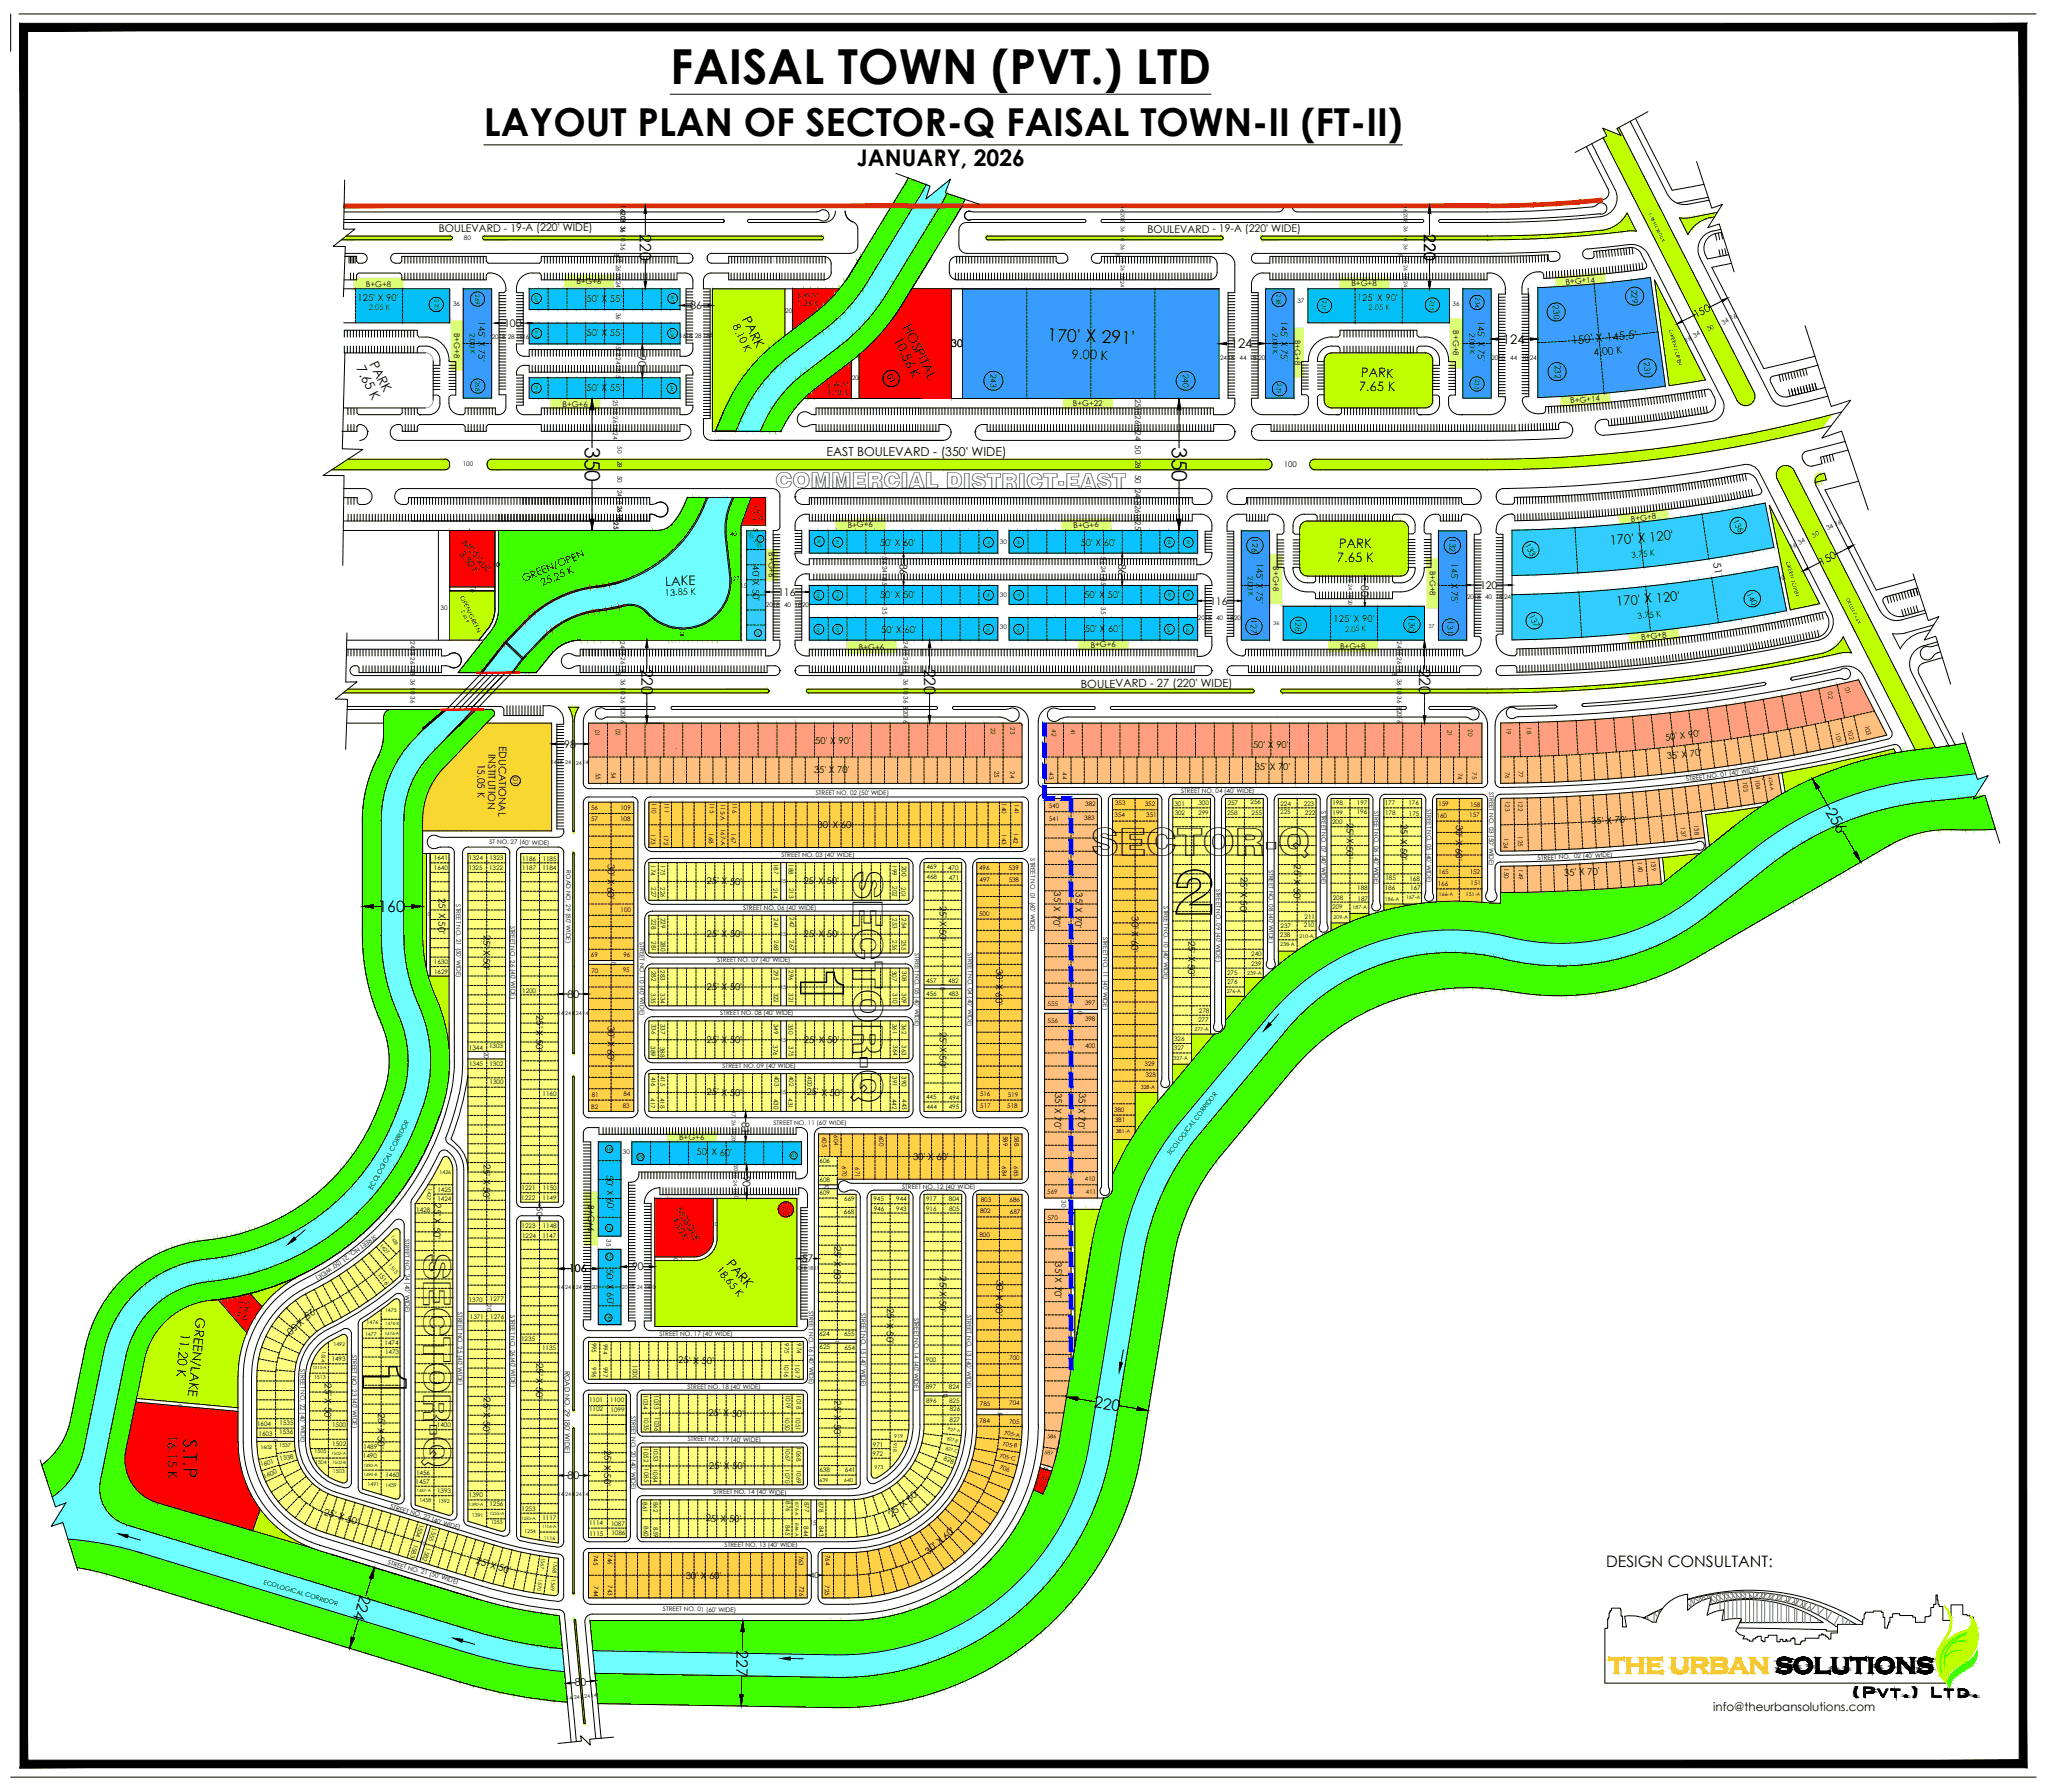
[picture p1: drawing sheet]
<svg xmlns="http://www.w3.org/2000/svg" width="1219mm" height="1067mm" viewBox="0 0 1219 1067" stroke-linecap="round" stroke-linejoin="round" font-family="sans-serif">
<defs><g id="words">
<g font-size="37.5">
<text x="699" y="545">2</text>
<text x="477" y="575" transform="rotate(90 477 575)">1</text>
<text x="216" y="810" transform="rotate(90 216 810)">1</text>
</g>
<text font-size="28.7" x="399" y="50">FAISAL TOWN (PVT.) LTD</text>
<text font-size="24.8" x="508" y="518" transform="rotate(90 508 518)">SECTOR-Q</text>
<text font-size="23.2" x="650" y="510">SECTOR-Q</text>
<text font-size="23" x="288" y="81">LAYOUT PLAN OF SECTOR-Q FAISAL TOWN-II (FT-II)</text>
<text font-size="22.8" x="252" y="746" transform="rotate(90 252 746)">SECTOR-Q</text>
<text font-size="13.7" x="510" y="99">JANUARY, 2026</text>
<text font-size="13" x="462" y="291">COMMERCIAL DISTRICT-EAST</text>
<g font-size="12.5">
<text x="348" y="266" transform="rotate(90 348 266)">350</text>
<text x="698" y="266" transform="rotate(90 698 266)">350</text>
</g>
<text font-size="11.3" x="109" y="857" transform="rotate(90 109 857)">S.T.P</text>
<text font-size="10.7" x="624" y="203" transform="rotate(2 624 203)">170' X 291'</text>
<g font-size="9.4">
<text x="381" y="140" transform="rotate(90 381 140)">220</text>
<text x="848" y="140" transform="rotate(90 848 140)">220</text>
<text x="382" y="398" transform="rotate(90 382 398)">220</text>
<text x="550" y="398" transform="rotate(90 550 398)">220</text>
<text x="845" y="398" transform="rotate(90 845 398)">220</text>
<text x="1087" y="484" transform="rotate(60 1087 484)">256</text>
<text x="225" y="543">160</text>
<text x="651" y="838" transform="rotate(9 651 838)">220</text>
<text x="957" y="933">DESIGN CONSULTANT:</text>
<text x="215" y="949" transform="rotate(107 215 949)">224</text>
<text x="439" y="983" transform="rotate(91 439 983)">227</text>
</g>
<g font-size="7.8">
<text x="442" y="190" transform="rotate(64 442 190)">PARK</text>
<text x="538" y="195" transform="rotate(64 538 195)">HOSPITAL</text>
<text x="532" y="202" transform="rotate(64 532 202)">10.56 K</text>
<text x="733" y="208">124</text>
<text x="895" y="205">124</text>
<text x="638" y="214" transform="rotate(2 638 214)">9.00 K</text>
<text x="212" y="219" transform="rotate(64 212 219)">7.65 K</text>
<text x="220" y="217" transform="rotate(64 220 217)">PARK</text>
<text x="810" y="225" transform="rotate(1 810 225)">PARK</text>
<text x="809" y="233" transform="rotate(1 809 233)">7.65 K</text>
<text x="797" y="327" transform="rotate(1 797 327)">PARK</text>
<text x="959" y="325" transform="rotate(-5 959 325)">170' X 120'</text>
<text x="796" y="335">7.65 K</text>
<text x="396" y="349" transform="rotate(-1 396 349)">LAKE</text>
<text x="963" y="361" transform="rotate(-5 963 361)">170' X 120'</text>
<text x="432" y="753" transform="rotate(50 432 753)">PARK</text>
<text x="117" y="785" transform="rotate(96 117 785)">GREEN/LAKE</text>
<text x="108" y="794" transform="rotate(96 108 794)">11.20 K</text>
<text x="100" y="855" transform="rotate(90 100 855)">16.15 K</text>
</g>
<text font-size="7.4" x="492" y="272">EAST BOULEVARD - (350' WIDE)</text>
<text font-size="7.1" x="1020" y="1019">info@theurbansolutions.com</text>
<text font-size="6.8" x="936" y="205" transform="rotate(-5 936 205)">150' X 145.5'</text>
<text font-size="6.7" x="644" y="410">BOULEVARD - 27 (220' WIDE)</text>
<g font-size="6.3">
<text x="261" y="138">BOULEVARD - 19-A (220' WIDE)</text>
<text x="683" y="139">BOULEVARD - 19-A (220' WIDE)</text>
<text x="411" y="184">86</text>
<text x="1010" y="190" transform="rotate(-27 1010 190)">150</text>
<text x="300" y="195">100</text>
<text x="436" y="194" transform="rotate(64 436 194)">8.10 K</text>
<text x="567" y="207">30</text>
<text x="380" y="211" transform="rotate(90 380 211)">90</text>
<text x="949" y="212" transform="rotate(-7 949 212)">4.00 K</text>
<text x="536" y="336" transform="rotate(90 536 336)">86</text>
<text x="666" y="336" transform="rotate(90 666 336)">86</text>
<text x="1020" y="335" transform="rotate(81 1020 335)">51</text>
<text x="1085" y="337" transform="rotate(-27 1085 337)">150</text>
<text x="811" y="349" transform="rotate(90 811 349)">80</text>
<text x="882" y="351">120</text>
<text x="463" y="355">116</text>
<text x="721" y="360">116</text>
<text x="336" y="445">98</text>
<text x="338" y="594">80</text>
<text x="442" y="668" transform="rotate(90 442 668)">81</text>
<text x="443" y="700" transform="rotate(90 443 700)">90</text>
<text x="478" y="752">57</text>
<text x="339" y="758">106</text>
<text x="376" y="757">90</text>
<text x="426" y="757" transform="rotate(50 426 757)">18.65 K</text>
<text x="338" y="881">80</text>
<text x="343" y="1004" transform="rotate(-5 343 1004)">80</text>
</g>
<g font-size="6.1">
<text x="312" y="347" transform="rotate(-23 312 347)">GREEN/OPEN</text>
<text x="323" y="349" transform="rotate(-23 323 349)">25.25 K</text>
<text x="291" y="449" transform="rotate(91 291 449)">INSTITUTION</text>
<text x="297" y="444" transform="rotate(90 297 444)">EDUCATIONAL</text>
<text x="284" y="455" transform="rotate(91 284 455)">15.05 K</text>
</g>
<g font-size="5.6">
<text x="213" y="179">125' X 90'</text>
<text x="349" y="180">50' X 55'</text>
<text x="808" y="179">125' X 90'</text>
<text x="285" y="191" transform="rotate(90 285 191)">145' X 75'</text>
<text x="763" y="191" transform="rotate(90 763 191)">145' X 75'</text>
<text x="880" y="191" transform="rotate(90 880 191)">145' X 75'</text>
<text x="349" y="200">50' X 55'</text>
<text x="349" y="233">50' X 55'</text>
<text x="524" y="326">50' X 60'</text>
<text x="644" y="325">50' X 60'</text>
<text x="748" y="335" transform="rotate(90 748 335)">145' X 75'</text>
<text x="864" y="335" transform="rotate(90 864 335)">145' X 75'</text>
<text x="448" y="337" transform="rotate(89 448 337)">40' X 50'</text>
<text x="524" y="356">50' X 50'</text>
<text x="646" y="356">50' X 50'</text>
<text x="794" y="370">125' X 90'</text>
<text x="525" y="377">50' X 60'</text>
<text x="646" y="377">50' X 60'</text>
<text x="486" y="443">50' X 90'</text>
<text x="992" y="441" transform="rotate(-7 992 441)">50' X 90'</text>
<text x="746" y="445">50' X 90'</text>
<text x="993" y="452" transform="rotate(-7 993 452)">35' X 70'</text>
<text x="485" y="460">35' X 70'</text>
<text x="747" y="459">35' X 70'</text>
<text x="802" y="490" transform="rotate(91 802 490)">25' X 50'</text>
<text x="834" y="491" transform="rotate(91 834 491)">25' X 50'</text>
<text x="867" y="491" transform="rotate(91 867 491)">30' X 60'</text>
<text x="948" y="491" transform="rotate(-3 948 491)">35' X 70'</text>
<text x="487" y="493" transform="rotate(1 487 493)">30' X 60'</text>
<text x="362" y="514" transform="rotate(91 362 514)">30' X 60'</text>
<text x="771" y="515" transform="rotate(91 771 515)">25' X 50'</text>
<text x="932" y="522" transform="rotate(-3 932 522)">35' X 70'</text>
<text x="421" y="527" transform="rotate(1 421 527)">25' X 50'</text>
<text x="478" y="526" transform="rotate(1 478 526)">25' X 50'</text>
<text x="739" y="522" transform="rotate(91 739 522)">25' X 50'</text>
<text x="628" y="531" transform="rotate(92 628 531)">35' X 70'</text>
<text x="641" y="531" transform="rotate(92 641 531)">35' X 70'</text>
<text x="261" y="535" transform="rotate(91 261 535)">25' X 50'</text>
<text x="560" y="539" transform="rotate(91 560 539)">25' X 50'</text>
<text x="674" y="546" transform="rotate(91 674 546)">30' X 60'</text>
<text x="288" y="557" transform="rotate(91 288 557)">25' X 50'</text>
<text x="421" y="558" transform="rotate(1 421 558)">25' X 50'</text>
<text x="479" y="558" transform="rotate(1 479 558)">25' X 50'</text>
<text x="708" y="560" transform="rotate(91 708 560)">25' X 50'</text>
<text x="593" y="577" transform="rotate(91 593 577)">30' X 60'</text>
<text x="421" y="590" transform="rotate(1 421 590)">25' X 50'</text>
<text x="320" y="605" transform="rotate(91 320 605)">25' X 50'</text>
<text x="362" y="611" transform="rotate(91 362 611)">30' X 60'</text>
<text x="560" y="615" transform="rotate(91 560 615)">25' X 50'</text>
<text x="421" y="621" transform="rotate(1 421 621)">25' X 50'</text>
<text x="479" y="621" transform="rotate(1 479 621)">25' X 50'</text>
<text x="421" y="652" transform="rotate(1 421 652)">25' X 50'</text>
<text x="480" y="652" transform="rotate(1 480 652)">25' X 50'</text>
<text x="629" y="651" transform="rotate(92 629 651)">35' X 70'</text>
<text x="643" y="651" transform="rotate(92 643 651)">35' X 70'</text>
<text x="415" y="688">50' X 60'</text>
<text x="288" y="693" transform="rotate(91 288 693)">25' X 50'</text>
<text x="544" y="691" transform="rotate(1 544 691)">30' X 60'</text>
<text x="361" y="700" transform="rotate(89 361 700)">50' X 60'</text>
<text x="259" y="717" transform="rotate(91 259 717)">25' X 50'</text>
<text x="497" y="742" transform="rotate(91 497 742)">25' X 50'</text>
<text x="361" y="756" transform="rotate(89 361 756)">50' X 60'</text>
<text x="629" y="752" transform="rotate(91 629 752)">35' X 70'</text>
<text x="560" y="760" transform="rotate(91 560 760)">25' X 50'</text>
<text x="593" y="762" transform="rotate(91 593 762)">30' X 60'</text>
<text x="186" y="779" transform="rotate(139 186 779)">25' X 50'</text>
<text x="528" y="779" transform="rotate(91 528 779)">25' X 50'</text>
<text x="320" y="812" transform="rotate(91 320 812)">25' X 50'</text>
<text x="404" y="812" transform="rotate(1 404 812)">25' X 50'</text>
<text x="194" y="824" transform="rotate(91 194 824)">25' X 50'</text>
<text x="288" y="832" transform="rotate(91 288 832)">25' X 50'</text>
<text x="497" y="834" transform="rotate(91 497 834)">25' X 50'</text>
<text x="225" y="842" transform="rotate(91 225 842)">25' X 50'</text>
<text x="422" y="844" transform="rotate(1 422 844)">25' X 50'</text>
<text x="360" y="864" transform="rotate(91 360 864)">25' X 50'</text>
<text x="422" y="875" transform="rotate(1 422 875)">25' X 50'</text>
<text x="193" y="902" transform="rotate(17 193 902)">25' X 50'</text>
<text x="531" y="904" transform="rotate(-40 531 904)">25' X 50'</text>
<text x="420" y="906" transform="rotate(1 420 906)">25' X 50'</text>
<text x="553" y="926" transform="rotate(-40 553 926)">30' X 60'</text>
<text x="283" y="931" transform="rotate(17 283 931)">25' X 50'</text>
<text x="408" y="940" transform="rotate(1 408 940)">30' X 60'</text>
</g>
<text font-size="5.5" x="396" y="355" transform="rotate(-1 396 355)">13.85 K</text>
<g font-size="5.4">
<text x="275" y="323" transform="rotate(50 275 323)">MOSQUE</text>
<text x="273" y="330" transform="rotate(50 273 330)">3.30 K</text>
</g>
<g font-size="5.2">
<text x="403" y="720" transform="rotate(61 403 720)">MOSQUE</text>
<text x="400" y="726" transform="rotate(61 400 726)">4.30 K</text>
</g>
<text font-size="5.1" x="350" y="718" transform="rotate(90 350 718)">B+G+6</text>
<g font-size="5">
<text x="972" y="173" transform="rotate(86 972 173)">229</text>
<text x="925" y="182" transform="rotate(86 925 182)">230</text>
<text x="979" y="216" transform="rotate(86 979 216)">231</text>
<text x="926" y="217" transform="rotate(89 926 217)">232</text>
<text x="528" y="224" transform="rotate(62 528 224)">01</text>
<text x="590" y="223" transform="rotate(91 590 223)">243</text>
<text x="705" y="223" transform="rotate(91 705 223)">240</text>
<text x="1032" y="310" transform="rotate(62 1032 310)">136</text>
<text x="746" y="321" transform="rotate(92 746 321)">126</text>
<text x="864" y="320" transform="rotate(92 864 320)">132</text>
<text x="908" y="325" transform="rotate(62 908 325)">133</text>
<text x="972" y="332" transform="rotate(-5 972 332)">3.75 K</text>
<text x="1040" y="354" transform="rotate(62 1040 354)">140</text>
<text x="745" y="369" transform="rotate(92 745 369)">127</text>
<text x="772" y="368" transform="rotate(92 772 368)">128</text>
<text x="839" y="368" transform="rotate(92 839 368)">130</text>
<text x="862" y="370" transform="rotate(92 862 370)">131</text>
<text x="910" y="367" transform="rotate(63 910 367)">137</text>
<text x="976" y="369" transform="rotate(-5 976 369)">3.75 K</text>
</g>
<g font-size="4.7">
<text x="218" y="171">B+G+8</text>
<text x="343" y="169">B+G+6</text>
<text x="805" y="170">B+G+8</text>
<text x="933" y="170" transform="rotate(-5 933 170)">B+G+14</text>
<text x="866" y="197" transform="rotate(90 866 197)">B+G+8</text>
<text x="271" y="198" transform="rotate(90 271 198)">B+G+8</text>
<text x="771" y="202" transform="rotate(90 771 202)">B+G+8</text>
<text x="676" y="238" transform="rotate(90 676 238)">25182618</text>
<text x="335" y="242">B+G+6</text>
<text x="639" y="242">B+G+22</text>
<text x="935" y="240" transform="rotate(-5 935 240)">B+G+14</text>
<text x="676" y="257" transform="rotate(90 676 257)">24</text>
<text x="676" y="265" transform="rotate(90 676 265)">50</text>
<text x="676" y="274" transform="rotate(90 676 274)">28</text>
<text x="765" y="278">100</text>
<text x="676" y="283" transform="rotate(90 676 283)">50</text>
<text x="676" y="291" transform="rotate(90 676 291)">24182618</text>
<text x="676" y="311" transform="rotate(90 676 311)">25</text>
<text x="972" y="311" transform="rotate(-7 972 311)">B+G+8</text>
<text x="505" y="314" transform="rotate(-1 505 314)">B+G+6</text>
<text x="639" y="314" transform="rotate(-1 639 314)">B+G+6</text>
<text x="458" y="329" transform="rotate(90 458 329)">B+G+6</text>
<text x="758" y="337" transform="rotate(90 758 337)">B+G+8</text>
<text x="852" y="340" transform="rotate(90 852 340)">B+G+8</text>
<text x="978" y="381" transform="rotate(-6 978 381)">B+G+8</text>
<text x="512" y="387" transform="rotate(-1 512 387)">B+G+6</text>
<text x="650" y="386" transform="rotate(-1 650 386)">B+G+6</text>
<text x="798" y="387">B+G+8</text>
<text x="404" y="679">B+G+6</text>
<text x="320" y="719" transform="rotate(90 320 719)">50</text>
<text x="483" y="940">40</text>
</g>
<g font-size="4.5">
<text x="220" y="185">2.05 K</text>
<text x="815" y="185">2.05 K</text>
<text x="280" y="198" transform="rotate(90 280 198)">2.00 K</text>
<text x="758" y="198" transform="rotate(90 758 198)">2.00 K</text>
<text x="875" y="198" transform="rotate(90 875 198)">2.00 K</text>
<text x="743" y="343" transform="rotate(90 743 343)">2.00 K</text>
<text x="801" y="376">2.05 K</text>
</g>
<g font-size="4.4">
<text x="475" y="178" transform="rotate(-1 475 178)">S.W.M</text>
<text x="475" y="182" transform="rotate(-1 475 182)">1.36 K</text>
<text x="493" y="231" transform="rotate(-1 493 231)">S.W.M</text>
<text x="493" y="236" transform="rotate(-1 493 236)">1.18 K</text>
</g>
<text font-size="4.3" x="336" y="816" transform="rotate(90 336 816)">ROAD NO. 29 (80' WIDE)</text>
<text font-size="4.1" x="306" y="463" transform="rotate(94 306 463)">01</text>
<g font-size="4">
<text x="142" y="774" transform="rotate(99 142 774)">1.10 K</text>
<text x="146" y="775" transform="rotate(99 146 775)">S.W.M</text>
</g>
<g font-size="3.8">
<text x="370" y="122" transform="rotate(90 370 122)">16</text>
<text x="370" y="126" transform="rotate(90 370 126)">208</text>
<text x="370" y="134" transform="rotate(90 370 134)">36</text>
<text x="276" y="143">80</text>
<text x="370" y="139" transform="rotate(90 370 139)">10</text>
<text x="370" y="145" transform="rotate(90 370 145)">36</text>
<text x="366" y="151" transform="rotate(90 366 151)">8</text>
<text x="368" y="152" transform="rotate(90 368 152)">18</text>
<text x="367" y="158" transform="rotate(90 367 158)">2618</text>
<text x="367" y="167" transform="rotate(90 367 167)">24</text>
<text x="259" y="178" transform="rotate(92 259 178)">270</text>
<text x="283" y="175" transform="rotate(92 283 175)">269</text>
<text x="760" y="175" transform="rotate(92 760 175)">238</text>
<text x="787" y="179" transform="rotate(92 787 179)">237</text>
<text x="852" y="178" transform="rotate(92 852 178)">235</text>
<text x="879" y="177" transform="rotate(92 879 177)">234</text>
<text x="270" y="183">36</text>
<text x="773" y="181">37</text>
<text x="865" y="183">36</text>
<text x="367" y="186" transform="rotate(90 367 186)">36</text>
<text x="468" y="186">20</text>
<text x="1031" y="191" transform="rotate(-27 1031 191)">16</text>
<text x="1018" y="197" transform="rotate(-27 1018 197)">50</text>
<text x="1026" y="193" transform="rotate(-27 1026 193)">34</text>
<text x="293" y="202">2018</text>
<text x="302" y="202">28</text>
<text x="307" y="202">1816</text>
<text x="405" y="201">1618</text>
<text x="414" y="201">28</text>
<text x="419" y="201">186</text>
<text x="1009" y="201" transform="rotate(-27 1009 201)">34</text>
<text x="367" y="204" transform="rotate(90 367 204)">1518</text>
<text x="1004" y="204" transform="rotate(-27 1004 204)">16</text>
<text x="367" y="213" transform="rotate(90 367 213)">241815</text>
<text x="727" y="214">2418</text>
<text x="738" y="214">44</text>
<text x="744" y="214">18</text>
<text x="750" y="214">20</text>
<text x="888" y="214">2018</text>
<text x="899" y="214">44</text>
<text x="906" y="214">18</text>
<text x="911" y="214">24</text>
<text x="283" y="227" transform="rotate(92 283 227)">268</text>
<text x="507" y="227">20</text>
<text x="879" y="226" transform="rotate(92 879 226)">233</text>
<text x="761" y="228" transform="rotate(92 761 228)">239</text>
<text x="365" y="238" transform="rotate(90 365 238)">2518</text>
<text x="365" y="248" transform="rotate(90 365 248)">2618</text>
<text x="365" y="258" transform="rotate(90 365 258)">24</text>
<text x="368" y="266" transform="rotate(90 368 266)">50</text>
<text x="368" y="275" transform="rotate(90 368 275)">28</text>
<text x="276" y="278">100</text>
<text x="368" y="283" transform="rotate(90 368 283)">50</text>
<text x="368" y="292" transform="rotate(90 368 292)">2418</text>
<text x="368" y="301" transform="rotate(90 368 301)">2618</text>
<text x="366" y="311" transform="rotate(90 366 311)">25</text>
<text x="449" y="312" transform="rotate(90 449 312)">15</text>
<text x="1089" y="316" transform="rotate(-27 1089 316)">34</text>
<text x="1093" y="313" transform="rotate(-27 1093 313)">16</text>
<text x="435" y="320">40</text>
<text x="1080" y="320" transform="rotate(-27 1080 320)">50</text>
<text x="526" y="329" transform="rotate(90 526 329)">1516241615</text>
<text x="596" y="324">30</text>
<text x="656" y="329" transform="rotate(90 656 329)">1516241615</text>
<text x="1067" y="327" transform="rotate(-27 1067 327)">16</text>
<text x="1072" y="324" transform="rotate(-27 1072 324)">34</text>
<text x="294" y="338">10</text>
<text x="436" y="346">27</text>
<text x="1059" y="346" transform="rotate(-11 1059 346)">10</text>
<text x="280" y="348" transform="rotate(90 280 348)">10</text>
<text x="441" y="350">15</text>
<text x="596" y="356">30</text>
<text x="874" y="357">2018</text>
<text x="885" y="357">40</text>
<text x="891" y="357">18</text>
<text x="896" y="357">24</text>
<text x="262" y="363">30</text>
<text x="456" y="361">2018</text>
<text x="467" y="361">40</text>
<text x="473" y="361">18</text>
<text x="478" y="361">20</text>
<text x="526" y="362" transform="rotate(90 526 362)">35</text>
<text x="656" y="362" transform="rotate(90 656 362)">35</text>
<text x="713" y="369">2018</text>
<text x="724" y="369">40</text>
<text x="731" y="369">18</text>
<text x="735" y="369">20</text>
<text x="596" y="375">30</text>
<text x="245" y="382" transform="rotate(90 245 382)">2418</text>
<text x="370" y="382" transform="rotate(90 370 382)">2418</text>
<text x="408" y="380" transform="rotate(-90 408 380)">30</text>
<text x="538" y="382" transform="rotate(90 538 382)">2418</text>
<text x="832" y="382" transform="rotate(90 832 382)">2418</text>
<text x="245" y="392" transform="rotate(90 245 392)">26188</text>
<text x="370" y="392" transform="rotate(90 370 392)">2618</text>
<text x="538" y="392" transform="rotate(90 538 392)">2618</text>
<text x="832" y="392" transform="rotate(90 832 392)">2618</text>
<text x="367" y="400" transform="rotate(90 367 400)">8</text>
<text x="535" y="400" transform="rotate(90 535 400)">8</text>
<text x="829" y="400" transform="rotate(90 829 400)">8</text>
<text x="245" y="404" transform="rotate(90 245 404)">36</text>
<text x="370" y="404" transform="rotate(90 370 404)">36</text>
<text x="538" y="404" transform="rotate(90 538 404)">36</text>
<text x="832" y="404" transform="rotate(90 832 404)">36</text>
<text x="245" y="409" transform="rotate(90 245 409)">10</text>
<text x="370" y="409" transform="rotate(90 370 409)">10</text>
<text x="538" y="409" transform="rotate(90 538 409)">10</text>
<text x="832" y="409" transform="rotate(90 832 409)">10</text>
<text x="1088" y="412" transform="rotate(78 1088 412)">02</text>
<text x="1099" y="410" transform="rotate(77 1099 410)">01</text>
<text x="245" y="415" transform="rotate(90 245 415)">36</text>
<text x="370" y="415" transform="rotate(90 370 415)">36</text>
<text x="538" y="415" transform="rotate(90 538 415)">36</text>
<text x="832" y="415" transform="rotate(90 832 415)">36</text>
<text x="370" y="421" transform="rotate(90 370 421)">8</text>
<text x="370" y="423" transform="rotate(90 370 423)">2016</text>
<text x="538" y="421" transform="rotate(90 538 421)">8</text>
<text x="538" y="423" transform="rotate(90 538 423)">2016</text>
<text x="832" y="421" transform="rotate(90 832 421)">8</text>
<text x="832" y="423" transform="rotate(90 832 423)">2016</text>
<text x="355" y="435" transform="rotate(90 355 435)">01</text>
<text x="367" y="434" transform="rotate(90 367 434)">02</text>
<text x="590" y="434" transform="rotate(90 590 434)">22</text>
<text x="602" y="433" transform="rotate(90 602 433)">23</text>
<text x="627" y="434" transform="rotate(91 627 434)">42</text>
<text x="638" y="434" transform="rotate(91 638 434)">41</text>
<text x="862" y="435" transform="rotate(91 862 435)">21</text>
<text x="874" y="434" transform="rotate(91 874 434)">20</text>
<text x="897" y="434" transform="rotate(91 897 434)">19</text>
<text x="909" y="433" transform="rotate(91 909 433)">18</text>
<text x="1093" y="437" transform="rotate(77 1093 437)">101</text>
<text x="1100" y="435" transform="rotate(77 1100 435)">102</text>
<text x="1110" y="432" transform="rotate(77 1110 432)">103</text>
<text x="355" y="460" transform="rotate(90 355 460)">55</text>
<text x="364" y="460" transform="rotate(90 364 460)">54</text>
<text x="592" y="459" transform="rotate(90 592 459)">25</text>
<text x="602" y="459" transform="rotate(90 602 459)">24</text>
<text x="625" y="460" transform="rotate(91 625 460)">43</text>
<text x="633" y="460" transform="rotate(91 633 460)">44</text>
<text x="868" y="460" transform="rotate(92 868 460)">74</text>
<text x="877" y="460" transform="rotate(91 877 460)">75</text>
<text x="896" y="460" transform="rotate(91 896 460)">76</text>
<text x="904" y="459" transform="rotate(91 904 459)">77</text>
<text x="1005" y="465" transform="rotate(-8 1005 465)">STREET NO. 01 (40' WIDE)</text>
<text x="1038" y="466" transform="rotate(83 1038 466)">105</text>
<text x="1045" y="464" transform="rotate(83 1045 464)">104</text>
<text x="486" y="474">STREET NO. 02 (50' WIDE)</text>
<text x="703" y="473">STREET NO. 04 (40' WIDE)</text>
<text x="887" y="472" transform="rotate(90 887 472)">STREET NO. 03 (50' WIDE)</text>
<text x="388" y="479" transform="rotate(90 388 479)">110</text>
<text x="396" y="478" transform="rotate(90 396 478)">111</text>
<text x="423" y="478" transform="rotate(90 423 478)">115</text>
<text x="429" y="479" transform="rotate(90 429 479)">115-A</text>
<text x="436" y="478" transform="rotate(90 436 478)">116</text>
<text x="597" y="478" transform="rotate(90 597 478)">140</text>
<text x="604" y="479" transform="rotate(90 604 479)">141</text>
<text x="664" y="480">353</text>
<text x="682" y="480">352</text>
<text x="699" y="480">301</text>
<text x="714" y="480">300</text>
<text x="731" y="480">257</text>
<text x="745" y="479">256</text>
<text x="763" y="480">224</text>
<text x="776" y="480">223</text>
<text x="794" y="480">198</text>
<text x="808" y="480">197</text>
<text x="825" y="480">177</text>
<text x="839" y="480">176</text>
<text x="897" y="477" transform="rotate(91 897 477)">123</text>
<text x="904" y="477" transform="rotate(91 904 477)">122</text>
<text x="352" y="483">56</text>
<text x="370" y="482">109</text>
<text x="625" y="481">540</text>
<text x="646" y="480">382</text>
<text x="700" y="485">302</text>
<text x="714" y="485">299</text>
<text x="731" y="485">258</text>
<text x="745" y="486">255</text>
<text x="763" y="485">225</text>
<text x="777" y="485">222</text>
<text x="787" y="483" transform="rotate(90 787 483)">STREET NO. 07 (40' WIDE)</text>
<text x="794" y="486">199</text>
<text x="808" y="485">196</text>
<text x="818" y="483" transform="rotate(90 818 483)">STREET NO. 06 (40' WIDE)</text>
<text x="825" y="485">178</text>
<text x="839" y="486">175</text>
<text x="850" y="482" transform="rotate(90 850 482)">STREET NO. 05 (40' WIDE)</text>
<text x="857" y="480">159</text>
<text x="876" y="480">158</text>
<text x="352" y="489">57</text>
<text x="369" y="489">108</text>
<text x="625" y="489">541</text>
<text x="646" y="488">383</text>
<text x="664" y="487">354</text>
<text x="683" y="487">351</text>
<text x="793" y="491">200</text>
<text x="856" y="487">160</text>
<text x="875" y="487">157</text>
<text x="1009" y="491" transform="rotate(83 1009 491)">138</text>
<text x="388" y="497" transform="rotate(90 388 497)">173</text>
<text x="395" y="497" transform="rotate(90 395 497)">172</text>
<text x="422" y="496" transform="rotate(90 422 496)">168</text>
<text x="429" y="494" transform="rotate(90 429 494)">167-A</text>
<text x="436" y="496" transform="rotate(90 436 496)">167</text>
<text x="597" y="497" transform="rotate(90 597 497)">143</text>
<text x="604" y="496" transform="rotate(90 604 496)">142</text>
<text x="1001" y="493" transform="rotate(83 1001 493)">137</text>
<text x="292" y="503">ST NO. 27 (60' WIDE)</text>
<text x="896" y="499" transform="rotate(91 896 499)">124</text>
<text x="904" y="498" transform="rotate(91 904 498)">125</text>
<text x="258" y="512">1641</text>
<text x="279" y="513">1324</text>
<text x="292" y="512">1323</text>
<text x="311" y="513">1186</text>
<text x="323" y="513">1185</text>
<text x="388" y="515" transform="rotate(90 388 515)">174</text>
<text x="393" y="515" transform="rotate(90 393 515)">175</text>
<text x="461" y="515" transform="rotate(90 461 515)">187</text>
<text x="465" y="511">STREET NO. 03 (40' WIDE)</text>
<text x="470" y="515" transform="rotate(90 470 515)">188</text>
<text x="531" y="515" transform="rotate(90 531 515)">199</text>
<text x="537" y="516" transform="rotate(90 537 516)">200</text>
<text x="614" y="511" transform="rotate(90 614 511)">STREET NO. 01 (60' WIDE)</text>
<text x="916" y="512" transform="rotate(-3 916 512)">STREET NO. 02 (40' WIDE)</text>
<text x="975" y="514" transform="rotate(83 975 514)">140</text>
<text x="983" y="513" transform="rotate(82 983 513)">139</text>
<text x="258" y="518">1640</text>
<text x="279" y="518">1325</text>
<text x="291" y="518">1322</text>
<text x="311" y="518">1187</text>
<text x="323" y="518">1184</text>
<text x="337" y="518" transform="rotate(90 337 518)">ROAD NO. 29 (80' WIDE)</text>
<text x="552" y="518">469</text>
<text x="565" y="518">470</text>
<text x="583" y="518">496</text>
<text x="601" y="518">539</text>
<text x="756" y="518" transform="rotate(90 756 518)">STREET NO. 08 (40' WIDE)</text>
<text x="857" y="521">165</text>
<text x="875" y="521">152</text>
<text x="896" y="517" transform="rotate(91 896 517)">150</text>
<text x="904" y="518" transform="rotate(91 904 518)">149</text>
<text x="552" y="523">468</text>
<text x="565" y="524">471</text>
<text x="583" y="525">497</text>
<text x="601" y="525">538</text>
<text x="825" y="524">185</text>
<text x="839" y="525">168</text>
<text x="856" y="528">166</text>
<text x="876" y="527">151</text>
<text x="388" y="529" transform="rotate(90 388 529)">227</text>
<text x="393" y="529" transform="rotate(90 393 529)">226</text>
<text x="461" y="529" transform="rotate(90 461 529)">214</text>
<text x="470" y="529" transform="rotate(90 470 529)">213</text>
<text x="531" y="528" transform="rotate(90 531 528)">202</text>
<text x="537" y="528" transform="rotate(90 537 528)">201</text>
<text x="724" y="529" transform="rotate(90 724 529)">STREET NO. 09 (40' WIDE)</text>
<text x="808" y="530">188</text>
<text x="825" y="530">186</text>
<text x="840" y="530">167</text>
<text x="272" y="539" transform="rotate(90 272 539)">STREET NO. 21 (50' WIDE)</text>
<text x="693" y="540" transform="rotate(90 693 540)">STREET NO. 10 (40' WIDE)</text>
<text x="794" y="536">208</text>
<text x="809" y="536">187</text>
<text x="370" y="543">100</text>
<text x="443" y="542">STREET NO. 06 (40' WIDE)</text>
<text x="583" y="546">500</text>
<text x="793" y="541">209</text>
<text x="304" y="551" transform="rotate(90 304 551)">STREET NO. 26 (40' WIDE)</text>
<text x="388" y="547" transform="rotate(90 388 547)">228</text>
<text x="394" y="547" transform="rotate(90 394 547)">229</text>
<text x="461" y="547" transform="rotate(90 461 547)">241</text>
<text x="470" y="546" transform="rotate(90 470 546)">242</text>
<text x="532" y="547" transform="rotate(90 532 547)">253</text>
<text x="537" y="547" transform="rotate(90 537 547)">254</text>
<text x="777" y="547">211</text>
<text x="657" y="558" transform="rotate(90 657 558)">STREET NO. 11 (40' WIDE)</text>
<text x="763" y="553">237</text>
<text x="777" y="552">210</text>
<text x="381" y="561" transform="rotate(90 381 561)">STREET NO. 10 (40' WIDE)</text>
<text x="388" y="561" transform="rotate(90 388 561)">281</text>
<text x="394" y="560" transform="rotate(90 394 560)">280</text>
<text x="461" y="560" transform="rotate(90 461 560)">268</text>
<text x="470" y="560" transform="rotate(90 470 560)">267</text>
<text x="532" y="560" transform="rotate(90 532 560)">256</text>
<text x="537" y="560" transform="rotate(90 537 560)">255</text>
<text x="762" y="558">238</text>
<text x="352" y="570">69</text>
<text x="545" y="568" transform="rotate(90 545 568)">STREET NO. 05 (40' WIDE)</text>
<text x="576" y="568" transform="rotate(90 576 568)">STREET NO. 04 (40' WIDE)</text>
<text x="745" y="569">240</text>
<text x="258" y="574">1630</text>
<text x="364" y="571" transform="rotate(90 364 571)">10</text>
<text x="371" y="570">96</text>
<text x="427" y="573">STREET NO. 07 (40' WIDE)</text>
<text x="745" y="575">239</text>
<text x="259" y="580">1629</text>
<text x="352" y="579">70</text>
<text x="371" y="579">95</text>
<text x="388" y="578" transform="rotate(90 388 578)">282</text>
<text x="393" y="578" transform="rotate(90 393 578)">283</text>
<text x="461" y="578" transform="rotate(90 461 578)">295</text>
<text x="470" y="578" transform="rotate(90 470 578)">296</text>
<text x="531" y="578" transform="rotate(90 531 578)">307</text>
<text x="537" y="578" transform="rotate(90 537 578)">308</text>
<text x="731" y="581">275</text>
<text x="552" y="585">457</text>
<text x="560" y="586" transform="rotate(90 560 586)">10</text>
<text x="565" y="585">482</text>
<text x="731" y="586">276</text>
<text x="311" y="591">1200</text>
<text x="388" y="592" transform="rotate(90 388 592)">335</text>
<text x="393" y="592" transform="rotate(90 393 592)">334</text>
<text x="461" y="591" transform="rotate(90 461 591)">322</text>
<text x="470" y="592" transform="rotate(90 470 592)">321</text>
<text x="532" y="592" transform="rotate(90 532 592)">310</text>
<text x="537" y="592" transform="rotate(90 537 592)">309</text>
<text x="552" y="593">456</text>
<text x="565" y="593">483</text>
<text x="624" y="599">555</text>
<text x="646" y="599">397</text>
<text x="429" y="605">STREET NO. 08 (40' WIDE)</text>
<text x="642" y="600" transform="rotate(90 642 600)">10</text>
<text x="714" y="603">278</text>
<text x="388" y="610" transform="rotate(90 388 610)">336</text>
<text x="393" y="610" transform="rotate(90 393 610)">337</text>
<text x="461" y="610" transform="rotate(90 461 610)">349</text>
<text x="470" y="610" transform="rotate(90 470 610)">350</text>
<text x="532" y="610" transform="rotate(90 532 610)">361</text>
<text x="537" y="610" transform="rotate(90 537 610)">362</text>
<text x="624" y="609">556</text>
<text x="646" y="608">398</text>
<text x="714" y="609">277</text>
<text x="388" y="623" transform="rotate(90 388 623)">389</text>
<text x="393" y="623" transform="rotate(90 393 623)">388</text>
<text x="461" y="623" transform="rotate(90 461 623)">376</text>
<text x="470" y="623" transform="rotate(90 470 623)">375</text>
<text x="532" y="623" transform="rotate(90 532 623)">364</text>
<text x="537" y="623" transform="rotate(90 537 623)">363</text>
<text x="699" y="620">326</text>
<text x="279" y="625">1344</text>
<text x="288" y="626" transform="rotate(90 288 626)">20</text>
<text x="291" y="624">1303</text>
<text x="646" y="624">400</text>
<text x="699" y="625">327</text>
<text x="279" y="635">1345</text>
<text x="291" y="635">1302</text>
<text x="682" y="635">329</text>
<text x="388" y="641" transform="rotate(90 388 641)">416</text>
<text x="393" y="641" transform="rotate(90 393 641)">415</text>
<text x="430" y="636">STREET NO. 09 (40' WIDE)</text>
<text x="461" y="641" transform="rotate(90 461 641)">403</text>
<text x="470" y="641" transform="rotate(90 470 641)">402</text>
<text x="481" y="641" transform="rotate(90 481 641)">400</text>
<text x="532" y="641" transform="rotate(90 532 641)">391</text>
<text x="537" y="641" transform="rotate(90 537 641)">390</text>
<text x="682" y="642">328</text>
<text x="292" y="646">1300</text>
<text x="323" y="653">1160</text>
<text x="352" y="653">81</text>
<text x="371" y="653">84</text>
<text x="393" y="654" transform="rotate(90 393 654)">418</text>
<text x="584" y="653">516</text>
<text x="600" y="653">519</text>
<text x="387" y="654" transform="rotate(90 387 654)">417</text>
<text x="461" y="654" transform="rotate(90 461 654)">430</text>
<text x="470" y="654" transform="rotate(90 470 654)">431</text>
<text x="531" y="655" transform="rotate(90 531 655)">442</text>
<text x="537" y="655" transform="rotate(90 537 655)">443</text>
<text x="552" y="655">445</text>
<text x="565" y="655">494</text>
<text x="584" y="660">517</text>
<text x="600" y="660">518</text>
<text x="352" y="660">82</text>
<text x="371" y="660">83</text>
<text x="552" y="661">444</text>
<text x="565" y="661">495</text>
<text x="664" y="662">380</text>
<text x="461" y="670">STREET NO. 11 (60' WIDE)</text>
<text x="664" y="668">381</text>
<text x="490" y="677" transform="rotate(89 490 677)">605</text>
<text x="497" y="676" transform="rotate(89 497 676)">604</text>
<text x="524" y="677" transform="rotate(89 524 677)">600</text>
<text x="597" y="677" transform="rotate(89 597 677)">589</text>
<text x="604" y="677" transform="rotate(89 604 677)">588</text>
<text x="371" y="687">30</text>
<text x="697" y="688" transform="rotate(-52 697 688)">ECOLOGICAL CORRIDOR</text>
<text x="488" y="693">606</text>
<text x="502" y="695" transform="rotate(89 502 695)">670</text>
<text x="509" y="695" transform="rotate(89 509 695)">671</text>
<text x="597" y="695" transform="rotate(89 597 695)">684</text>
<text x="604" y="695" transform="rotate(89 604 695)">685</text>
<text x="488" y="704">608</text>
<text x="646" y="704" transform="rotate(-1 646 704)">410</text>
<text x="222" y="709" transform="rotate(-61 222 709)">ECOLOGICAL CORRIDOR</text>
<text x="261" y="710">1425</text>
<text x="311" y="709">1221</text>
<text x="323" y="709">1150</text>
<text x="488" y="712">609</text>
<text x="537" y="708">STREET NO. 12 (40' WIDE)</text>
<text x="624" y="711">569</text>
<text x="647" y="711" transform="rotate(-1 647 711)">411</text>
<text x="261" y="716">1424</text>
<text x="310" y="715">1222</text>
<text x="323" y="715">1149</text>
<text x="503" y="715">669</text>
<text x="520" y="715">945</text>
<text x="534" y="716">944</text>
<text x="552" y="715">917</text>
<text x="565" y="715">804</text>
<text x="584" y="716">803</text>
<text x="601" y="716">686</text>
<text x="632" y="715" transform="rotate(90 632 715)">30</text>
<text x="248" y="722">1428</text>
<text x="503" y="723">668</text>
<text x="520" y="721">946</text>
<text x="534" y="721">943</text>
<text x="552" y="721">916</text>
<text x="565" y="721">805</text>
<text x="584" y="723">802</text>
<text x="601" y="723">687</text>
<text x="311" y="732">1223</text>
<text x="323" y="731">1148</text>
<text x="624" y="727">570</text>
<text x="223" y="735" transform="rotate(144 223 735)">STREET NO. 21 (50' WIDE)</text>
<text x="311" y="737">1224</text>
<text x="323" y="737">1147</text>
<text x="583" y="737">800</text>
<text x="241" y="738" transform="rotate(90 241 738)">STREET NO. 24 (40' WIDE)</text>
<text x="361" y="738" transform="rotate(90 361 738)">35</text>
<text x="225" y="759" transform="rotate(49 225 759)">1516</text>
<text x="279" y="775">1370</text>
<text x="290" y="777" transform="rotate(90 290 777)">20</text>
<text x="292" y="775">1277</text>
<text x="273" y="781" transform="rotate(90 273 781)">STREET NO. 25 (40' WIDE)</text>
<text x="280" y="785">1371</text>
<text x="292" y="786">1276</text>
<text x="304" y="784" transform="rotate(90 304 784)">STREET NO. 26(40' WIDE)</text>
<text x="482" y="781" transform="rotate(90 482 781)">STREET NO. 16 (40' WIDE)</text>
<text x="513" y="782" transform="rotate(90 513 782)">STREET NO. 15 (40' WIDE)</text>
<text x="545" y="785" transform="rotate(90 545 785)">STREET NO. 14 (40' WIDE)</text>
<text x="576" y="783" transform="rotate(90 576 783)">STREET NO. 13 (40' WIDE)</text>
<text x="393" y="796">STREET NO. 17 (40' WIDE)</text>
<text x="488" y="796">624</text>
<text x="503" y="796">655</text>
<text x="229" y="801">1474</text>
<text x="310" y="799">1235</text>
<text x="352" y="800" transform="rotate(90 352 800)">995</text>
<text x="359" y="800" transform="rotate(90 359 800)">994</text>
<text x="467" y="800" transform="rotate(90 467 800)">975</text>
<text x="475" y="800" transform="rotate(90 475 800)">974</text>
<text x="488" y="804">625</text>
<text x="210" y="807" transform="rotate(90 210 807)">STREET NO. 23 (40' WIDE)</text>
<text x="229" y="807">1473</text>
<text x="323" y="804">1135</text>
<text x="503" y="804">654</text>
<text x="179" y="816" transform="rotate(90 179 816)">STREET NO. 22 (40' WIDE)</text>
<text x="198" y="811">1493</text>
<text x="353" y="814" transform="rotate(90 353 814)">996</text>
<text x="359" y="814" transform="rotate(90 359 814)">997</text>
<text x="377" y="813" transform="rotate(90 377 813)">1000</text>
<text x="467" y="812" transform="rotate(90 467 812)">1016</text>
<text x="474" y="813" transform="rotate(90 474 813)">1017</text>
<text x="551" y="811">900</text>
<text x="601" y="810">700</text>
<text x="409" y="827">STREET NO. 18 (40' WIDE)</text>
<text x="551" y="828">897</text>
<text x="565" y="827">824</text>
<text x="383" y="831" transform="rotate(90 383 831)">1034</text>
<text x="390" y="831" transform="rotate(90 390 831)">1033</text>
<text x="468" y="831" transform="rotate(90 468 831)">1019</text>
<text x="474" y="831" transform="rotate(90 474 831)">1018</text>
<text x="562" y="828" transform="rotate(90 562 828)">10</text>
<text x="351" y="835">1101</text>
<text x="363" y="835">1100</text>
<text x="552" y="835">896</text>
<text x="565" y="835">825</text>
<text x="584" y="837">785</text>
<text x="594" y="839" transform="rotate(89 594 839)">15</text>
<text x="601" y="837">704</text>
<text x="351" y="841">1102</text>
<text x="364" y="841">1099</text>
<text x="376" y="843" transform="rotate(90 376 843)">STREET NO. 20 (40' WIDE)</text>
<text x="384" y="844" transform="rotate(90 384 844)">1035</text>
<text x="390" y="844" transform="rotate(90 390 844)">1036</text>
<text x="468" y="844" transform="rotate(90 468 844)">1050</text>
<text x="474" y="844" transform="rotate(90 474 844)">1051</text>
<text x="566" y="841">826</text>
<text x="153" y="849">1604</text>
<text x="167" y="849">1535</text>
<text x="198" y="850">1500</text>
<text x="260" y="850">1400</text>
<text x="566" y="847">827</text>
<text x="583" y="848">784</text>
<text x="601" y="848">705</text>
<text x="154" y="855">1603</text>
<text x="166" y="854">1536</text>
<text x="198" y="861">1502</text>
<text x="216" y="863">1489</text>
<text x="383" y="863" transform="rotate(90 383 863)">1052</text>
<text x="389" y="862" transform="rotate(90 389 862)">1053</text>
<text x="410" y="859">STREET NO. 19 (40' WIDE)</text>
<text x="468" y="862" transform="rotate(90 468 862)">1067</text>
<text x="474" y="862" transform="rotate(90 474 862)">1068</text>
<text x="520" y="862">971</text>
<text x="216" y="868">1490</text>
<text x="520" y="867">972</text>
<text x="562" y="870" transform="rotate(22 562 870)">828</text>
<text x="155" y="874" transform="rotate(-13 155 874)">1601</text>
<text x="167" y="870" transform="rotate(-13 167 870)">1538</text>
<text x="384" y="875" transform="rotate(90 384 875)">1085</text>
<text x="389" y="875" transform="rotate(90 389 875)">1084</text>
<text x="468" y="875" transform="rotate(90 468 875)">1070</text>
<text x="474" y="875" transform="rotate(90 474 875)">1069</text>
<text x="595" y="875" transform="rotate(16 595 875)">706</text>
<text x="622" y="872" transform="rotate(107 622 872)">10</text>
<text x="158" y="881" transform="rotate(-23 158 881)">1600</text>
<text x="230" y="880">1460</text>
<text x="248" y="878">1456</text>
<text x="488" y="877">638</text>
<text x="503" y="877">641</text>
<text x="248" y="884">1457</text>
<text x="260" y="890">1393</text>
<text x="279" y="892">1390</text>
<text x="425" y="890">STREET NO. 14 (40' WIDE)</text>
<text x="232" y="898" transform="rotate(18 232 898)">STREET NO. 22 (40' WIDE)</text>
<text x="292" y="897">1256</text>
<text x="311" y="900">1253</text>
<text x="383" y="895" transform="rotate(90 383 895)">861</text>
<text x="389" y="894" transform="rotate(90 389 894)">862</text>
<text x="468" y="894" transform="rotate(90 468 894)">876</text>
<text x="479" y="894" transform="rotate(90 479 894)">877</text>
<text x="488" y="895" transform="rotate(90 488 895)">878</text>
<text x="323" y="906">1117</text>
<text x="250" y="907" transform="rotate(108 250 907)">1554</text>
<text x="258" y="910" transform="rotate(108 258 910)">1555</text>
<text x="351" y="909">1114</text>
<text x="364" y="909">1087</text>
<text x="383" y="909" transform="rotate(90 383 909)">860</text>
<text x="389" y="910" transform="rotate(90 389 910)">859</text>
<text x="468" y="908" transform="rotate(90 468 908)">845</text>
<text x="479" y="909" transform="rotate(90 479 909)">844</text>
<text x="482" y="908" transform="rotate(1 482 908)">15</text>
<text x="488" y="909" transform="rotate(90 488 909)">843</text>
<text x="351" y="915">1115</text>
<text x="364" y="914">1086</text>
<text x="247" y="919" transform="rotate(108 247 919)">1583</text>
<text x="254" y="922" transform="rotate(108 254 922)">1582</text>
<text x="432" y="922">STREET NO. 13 (40' WIDE)</text>
<text x="354" y="926" transform="rotate(90 354 926)">745</text>
<text x="362" y="926" transform="rotate(90 362 926)">746</text>
<text x="476" y="927" transform="rotate(90 476 927)">763</text>
<text x="492" y="926" transform="rotate(90 492 926)">764</text>
<text x="231" y="932" transform="rotate(16 231 932)">STREET NO. 21 (50' WIDE)</text>
<text x="157" y="943" transform="rotate(17 157 943)">ECOLOGICAL CORRIDOR</text>
<text x="354" y="945" transform="rotate(90 354 945)">744</text>
<text x="362" y="944" transform="rotate(90 362 944)">743</text>
<text x="476" y="945" transform="rotate(90 476 945)">726</text>
<text x="491" y="944" transform="rotate(90 491 944)">725</text>
<text x="395" y="959" transform="rotate(1 395 959)">STREET NO. 01 (60' WIDE)</text>
</g>
<text font-size="3.7" x="274" y="356" transform="rotate(64 274 356)">OPEN/GREEN</text>
<g font-size="3.6">
<text x="446" y="302" transform="rotate(74 446 302)">0.70 K</text>
<text x="450" y="301" transform="rotate(74 450 301)">S.W.M</text>
</g>
<g font-size="3.5">
<text x="598" y="855" transform="rotate(9 598 855)">705-A</text>
<text x="597" y="861" transform="rotate(8 597 861)">705-B</text>
<text x="595" y="868" transform="rotate(8 595 868)">705-C</text>
</g>
<g font-size="3.3">
<text x="994" y="197" transform="rotate(74 994 197)">GREEN /OPEN</text>
<text x="1064" y="335" transform="rotate(74 1064 335)">GREEN /OPEN</text>
</g>
<g font-size="3.1">
<text x="668" y="123" transform="rotate(90 668 123)">16</text>
<text x="836" y="123" transform="rotate(90 836 123)">16</text>
<text x="668" y="127" transform="rotate(90 668 127)">20</text>
<text x="668" y="131" transform="rotate(90 668 131)">8</text>
<text x="836" y="127" transform="rotate(90 836 127)">20</text>
<text x="836" y="131" transform="rotate(90 836 131)">8</text>
<text x="668" y="135" transform="rotate(90 668 135)">36</text>
<text x="836" y="135" transform="rotate(90 836 135)">36</text>
<text x="668" y="140" transform="rotate(90 668 140)">10</text>
<text x="836" y="140" transform="rotate(90 836 140)">10</text>
<text x="668" y="145" transform="rotate(90 668 145)">36</text>
<text x="836" y="145" transform="rotate(90 836 145)">36</text>
<text x="665" y="151" transform="rotate(90 665 151)">8</text>
<text x="668" y="153" transform="rotate(90 668 153)">18</text>
<text x="833" y="151" transform="rotate(90 833 151)">8</text>
<text x="836" y="153" transform="rotate(90 836 153)">18</text>
<text x="668" y="158" transform="rotate(90 668 158)">26</text>
<text x="836" y="158" transform="rotate(90 836 158)">26</text>
<text x="667" y="168" transform="rotate(90 667 168)">24</text>
<text x="668" y="163" transform="rotate(90 668 163)">18</text>
<text x="836" y="163" transform="rotate(90 836 163)">18</text>
<text x="836" y="168" transform="rotate(90 836 168)">24</text>
<text x="803" y="343" transform="rotate(90 803 343)">18</text>
<text x="803" y="348" transform="rotate(90 803 348)">24</text>
<text x="803" y="353" transform="rotate(90 803 353)">18</text>
<text x="803" y="357" transform="rotate(90 803 357)">20</text>
<text x="759" y="372">36</text>
<text x="851" y="374">37</text>
<text x="328" y="455">14</text>
<text x="332" y="455">18</text>
<text x="337" y="455">24</text>
<text x="343" y="455">24</text>
<text x="347" y="455">14</text>
<text x="1053" y="463" transform="rotate(83 1053 463)">104-A</text>
<text x="465" y="526">15</text>
<text x="857" y="534">166-A</text>
<text x="873" y="534">151-A</text>
<text x="825" y="537">186-A</text>
<text x="838" y="535">167-A</text>
<text x="253" y="546">10</text>
<text x="806" y="542">187-A</text>
<text x="794" y="548">209-A</text>
<text x="465" y="558">15</text>
<text x="763" y="563">238-A</text>
<text x="774" y="559">210-A</text>
<text x="743" y="581">239-A</text>
<text x="465" y="589">15</text>
<text x="731" y="592">276-A</text>
<text x="332" y="604">14</text>
<text x="337" y="604">24</text>
<text x="341" y="604">4</text>
<text x="343" y="604">24</text>
<text x="347" y="604">14</text>
<text x="711" y="614">277-A</text>
<text x="465" y="620">15</text>
<text x="699" y="631">327-A</text>
<text x="465" y="652">15</text>
<text x="679" y="649">328-A</text>
<text x="436" y="662" transform="rotate(90 436 662)">17</text>
<text x="436" y="667" transform="rotate(90 436 667)">26</text>
<text x="436" y="672" transform="rotate(90 436 672)">18</text>
<text x="436" y="676" transform="rotate(90 436 676)">20</text>
<text x="665" y="675">381-A</text>
<text x="437" y="694" transform="rotate(90 437 694)">20</text>
<text x="262" y="699">1426</text>
<text x="437" y="698" transform="rotate(90 437 698)">18</text>
<text x="255" y="708" transform="rotate(96 255 708)">1427</text>
<text x="437" y="703" transform="rotate(90 437 703)">24</text>
<text x="437" y="708" transform="rotate(90 437 708)">1810</text>
<text x="491" y="705" transform="rotate(90 491 705)">10</text>
<text x="424" y="730">10</text>
<text x="226" y="742" transform="rotate(49 226 742)">1627</text>
<text x="401" y="748" transform="rotate(90 401 748)">10</text>
<text x="231" y="754" transform="rotate(49 231 754)">1515</text>
<text x="474" y="756">10</text>
<text x="477" y="756">18</text>
<text x="481" y="756">1811</text>
<text x="332" y="768">14</text>
<text x="337" y="768">24</text>
<text x="341" y="768">4</text>
<text x="343" y="768">24</text>
<text x="348" y="768">20</text>
<text x="352" y="768">20</text>
<text x="370" y="768">20</text>
<text x="374" y="767">18</text>
<text x="379" y="768">24</text>
<text x="384" y="768">1810</text>
<text x="229" y="782">1475</text>
<text x="218" y="789">1476</text>
<text x="217" y="796">1477</text>
<text x="498" y="797" transform="rotate(90 498 797)">10</text>
<text x="199" y="802">1492</text>
<text x="192" y="804" transform="rotate(95 192 804)">1514</text>
<text x="187" y="821">1513</text>
<text x="106" y="834" transform="rotate(95 106 834)">10</text>
<text x="163" y="855" transform="rotate(89 163 855)">10</text>
<text x="533" y="856">919</text>
<text x="624" y="856" transform="rotate(7 624 856)">586</text>
<text x="155" y="863">1602</text>
<text x="166" y="862">1537</text>
<text x="532" y="859" transform="rotate(89 532 859)">918</text>
<text x="187" y="866">1505</text>
<text x="622" y="866" transform="rotate(13 622 866)">587</text>
<text x="188" y="872">1504</text>
<text x="521" y="875">973</text>
<text x="198" y="877">1503</text>
<text x="619" y="876" transform="rotate(108 619 876)">0.50 K</text>
<text x="622" y="877" transform="rotate(108 622 877)">S.W.M</text>
<text x="219" y="885">1491</text>
<text x="229" y="886">1459</text>
<text x="488" y="882">639</text>
<text x="503" y="883">640</text>
<text x="332" y="891">14</text>
<text x="337" y="891">24</text>
<text x="341" y="891">4</text>
<text x="343" y="891">24</text>
<text x="347" y="891">14</text>
<text x="250" y="895">1458</text>
<text x="261" y="895">1392</text>
<text x="281" y="904">1391</text>
<text x="292" y="908">1255</text>
<text x="312" y="913">1254</text>
<text x="324" y="917">1116</text>
<text x="250" y="920" transform="rotate(17 250 920)">10</text>
<text x="322" y="928" transform="rotate(97 322 928)">1567</text>
<text x="330" y="930" transform="rotate(97 330 930)">1568</text>
<text x="321" y="941" transform="rotate(96 321 941)">1570</text>
<text x="329" y="941" transform="rotate(96 329 941)">1569</text>
<text x="338" y="1013" transform="rotate(-5 338 1013)">14</text>
<text x="342" y="1012" transform="rotate(-5 342 1012)">24</text>
<text x="346" y="1012" transform="rotate(-6 346 1012)">4</text>
<text x="348" y="1012" transform="rotate(-6 348 1012)">24</text>
<text x="352" y="1011" transform="rotate(-6 352 1011)">14</text>
</g>
<g font-size="3">
<text x="445" y="318" transform="rotate(51 445 318)">50' X 50'</text>
<text x="274" y="364" transform="rotate(64 274 364)">2.65 K</text>
<text x="361" y="685" transform="rotate(4 361 685)">10</text>
<text x="471" y="689" transform="rotate(4 471 689)">01</text>
<text x="380" y="690" transform="rotate(4 380 690)">09</text>
<text x="361" y="733" transform="rotate(4 361 733)">14</text>
<text x="361" y="749" transform="rotate(4 361 749)">15</text>
<text x="361" y="786" transform="rotate(4 361 786)">18</text>
</g>
<g font-size="2.9">
<text x="474" y="895" transform="rotate(90 474 895)">876-A</text>
<text x="474" y="907" transform="rotate(90 474 907)">844-A</text>
</g>
<text font-size="2.8" x="233" y="736" transform="rotate(64 233 736)">1628</text>
<g font-size="2.7">
<text x="982" y="128" transform="rotate(63 982 128)">GREEN 38.00 K</text>
<text x="1099" y="357" transform="rotate(64 1099 357)">GREEN 7.66 K</text>
<text x="564" y="857" transform="rotate(17 564 857)">827-B</text>
<text x="565" y="852" transform="rotate(7 565 852)">827-A</text>
<text x="563" y="863" transform="rotate(16 563 863)">827-C</text>
</g>
<g font-size="2.6">
<text x="319" y="176" transform="rotate(91 319 176)">267</text>
<text x="400" y="176" transform="rotate(91 400 176)">260</text>
<text x="319" y="196" transform="rotate(91 319 196)">252</text>
<text x="399" y="197" transform="rotate(91 399 197)">259</text>
<text x="319" y="229" transform="rotate(92 319 229)">251</text>
<text x="399" y="229" transform="rotate(91 399 229)">244</text>
<text x="487" y="321" transform="rotate(90 487 321)">66</text>
<text x="498" y="321" transform="rotate(90 498 321)">67</text>
<text x="588" y="321" transform="rotate(91 588 321)">75</text>
<text x="606" y="321" transform="rotate(90 606 321)">76</text>
<text x="696" y="321" transform="rotate(91 696 321)">84</text>
<text x="707" y="321" transform="rotate(90 707 321)">85</text>
<text x="487" y="352" transform="rotate(91 487 352)">105</text>
<text x="498" y="352" transform="rotate(91 498 352)">104</text>
<text x="588" y="353" transform="rotate(91 588 353)">96</text>
<text x="606" y="353" transform="rotate(90 606 353)">95</text>
<text x="696" y="353" transform="rotate(91 696 353)">87</text>
<text x="707" y="353" transform="rotate(90 707 353)">86</text>
<text x="487" y="372" transform="rotate(91 487 372)">106</text>
<text x="498" y="372" transform="rotate(91 498 372)">107</text>
<text x="588" y="372" transform="rotate(91 588 372)">115</text>
<text x="606" y="372" transform="rotate(91 606 372)">116</text>
<text x="695" y="372" transform="rotate(91 695 372)">124</text>
<text x="707" y="372" transform="rotate(91 707 372)">125</text>
<text x="229" y="789">1474-B</text>
<text x="229" y="795">1474-A</text>
<text x="197" y="866">1502-A</text>
<text x="198" y="872">1502-B</text>
<text x="216" y="874">1490-A</text>
<text x="217" y="879">1490-B</text>
<text x="248" y="889">1457-A</text>
<text x="279" y="897">1390-A</text>
<text x="292" y="903">1255-A</text>
<text x="311" y="905">1253-A</text>
<text x="323" y="910">1116-A</text>
</g>
<g font-size="2.5">
<text x="465" y="717" transform="rotate(83 465 717)">TANKS</text>
<text x="468" y="716" transform="rotate(84 468 716)">WATER</text>
<text x="186" y="815">1513-A</text>
</g>
<g font-size="2">
<text x="452" y="320" transform="rotate(92 452 320)">65</text>
<text x="451" y="376" transform="rotate(92 451 376)">59</text>
</g>
</g></defs>
<g fill="#bfff00" stroke="#bfff00" stroke-width=".6">
<path d="M287 142h1z"/>
<path d="M587 142l1 1z"/>
<path d="M455 172h13v28z"/>
<path d="M424 230l7 15-5 12z"/>
<path d="M815 544v1z"/>
<path d="M808 544l2 3-4 1z"/>
<path d="M838 538h5l-4 1z"/>
<path d="M828 538l1 3-3 1z"/>
<path d="M797 550h6l-5 2z"/>
<path d="M797 550l1 2-3 1z"/>
<path d="M767 567h5l-4 2z"/>
<path d="M763 567l2 5-1 1z"/>
<path d="M207 143l60-2 1 2z"/>
<path d="M267 275l1 1z"/>
<path d="M210 280l52-6 3 6z"/>
<path d="M176 761l4-2z"/>
<path d="M154 769l4 8-2 1z"/>
<path d="M141 787l6 7-1 3z"/>
<path d="M130 774l13 31z"/>
<path d="M87 807l12 28-2-1z"/>
<path d="M480 412h1z"/>
<path d="M985 167l31 59-4 1z"/>
<path d="M985 167l27 60-7 1z"/>
<path d="M1054 301l30 59h-4z"/>
<path d="M1054 301l26 59-5 2z"/>
<path d="M1086 282h1l1 4z"/>
<path d="M1081 286v1z"/>
<path d="M1081 286l1 1h-1z"/>
<path d="M1128 446l1 2z"/>
<path d="M1065 459l4 10-3 1z"/>
<path d="M1020 127l3-1-2 3z"/>
<path d="M1002 130l4 8-1 2z"/>
<path d="M969 127l6 11h-1z"/>
<path d="M751 142v1z"/>
<path d="M1098 379l5 10h-1z"/>
<path d="M757 275v1z"/>
<path d="M290 277l1 2z"/>
<path d="M290 278l1 1z"/>
<path d="M1044 233l1 2z"/>
<path d="M963 77v-1l2 4z"/>
<path d="M955 76l2 5z"/>
<path d="M957 81l17 38-17-32z"/>
<path d="M1112 366l41 79-5 1z"/>
<path d="M1058 283l3 8z"/>
<path d="M1042 482l7-1-6 3z"/>
<path d="M1027 484l4 9-8 7z"/>
<path d="M1001 510l12-2-9 7z"/>
<path d="M1001 510l3 5-9 7z"/>
<path d="M341 627v1z"/>
<path d="M343 421h2l-1 2z"/>
<path d="M339 421v2z"/>
<path d="M208 413l248-3 1 3z"/>
<path d="M290 352h5v10z"/>
<path d="M272 352l13 29h-4z"/>
<path d="M255 581h12v28z"/>
<path d="M181 920l4 2z"/>
<path d="M157 902l6 13h-1z"/>
<path d="M252 508h2v5z"/>
<path d="M253 569l1 4v2z"/>
<path d="M741 593v1z"/>
<path d="M738 593l2 3-6 7z"/>
<path d="M752 582v1z"/>
<path d="M741 582l4 8z"/>
<path d="M720 616h3l-2 3z"/>
<path d="M720 616l1 3-7 7z"/>
<path d="M687 651h3v5z"/>
<path d="M676 651l6 14-3 5z"/>
<path d="M668 679h5l-3 5z"/>
<path d="M1148 495h2z"/>
<path d="M1146 496l2-1z"/>
<path d="M1136 499l2-1z"/>
<path d="M1134 499h2z"/>
<path d="M441 714h34v76z"/>
<path d="M414 751l17 39h-23z"/>
<path d="M838 312l1 2z"/>
<path d="M774 340l1 1z"/>
<path d="M1082 249l9-2-6 8z"/>
<path d="M780 277v1z"/>
<path d="M780 277l1 2z"/>
<path d="M853 212v1z"/>
<path d="M789 239l1 2z"/>
<path d="M651 720h4l-1 6z"/>
<path d="M1158 957l1 1z"/>
<path d="M1158 1001h1v1z"/>
<path d="M490 141v1zM490 141v1z"/>
<path d="M490 141v1zM490 141v1z"/>
<path d="M490 141v1zM490 141v1z"/>
<path d="M490 141v1zM490 141v1z"/>
<path d="M490 141v1zM490 141v1z"/>
<path d="M490 141v1zM490 141v1z"/>
<path d="M490 141v1zM490 141v1z"/>
<path d="M490 141v1zM490 141v1z"/>
<path d="M490 141v1zM489 141l1 1z"/>
<path d="M489 141l1 1zM489 141l1 1z"/>
<path d="M489 141l1 2zM489 141l1 2z"/>
<path d="M489 141l1 2zM489 141l1 2z"/>
<path d="M489 141l1 2zM489 141l1 2z"/>
<path d="M489 141l1 2zM489 141l1 2z"/>
<path d="M489 141l1 2zM488 141l1 2z"/>
<path d="M290 143h199l-1-2zM289 141h199l-198 2z"/>
<path d="M289 141l1 2zM288 141l1 2z"/>
<path d="M288 141l1 2zM288 141l1 2z"/>
<path d="M288 141l1 2zM288 141l1 2z"/>
<path d="M288 141l1 2zM288 141l1 2z"/>
<path d="M288 141l1 2zM288 141l1 2z"/>
<path d="M288 141l1 2zM288 141v2z"/>
<path d="M288 141v2zM288 141v2z"/>
<path d="M288 141v2zM288 141v2z"/>
<path d="M288 141v2zM288 141v2z"/>
<path d="M288 141v2zM288 141v2z"/>
<path d="M287 141l1 2zM287 141l1 2z"/>
<path d="M287 142l1 1zM287 142l1 1z"/>
<path d="M287 142l1 1zM287 142l1 1z"/>
<path d="M287 142l1 1zM287 142h1z"/>
<path d="M287 142h1zM287 142h1z"/>
<path d="M728 141v1zM728 141v1z"/>
<path d="M728 141v1zM728 141v1z"/>
<path d="M728 141v1zM728 141v1z"/>
<path d="M728 141v1zM728 141v1z"/>
<path d="M728 141v1zM728 141v1z"/>
<path d="M728 141v1zM728 141v1z"/>
<path d="M728 141v1zM728 141v1z"/>
<path d="M728 141v1zM728 141v1z"/>
<path d="M728 141v1zM727 141l1 1z"/>
<path d="M727 141l1 1zM727 141l1 1z"/>
<path d="M727 141l1 2zM727 141l1 2z"/>
<path d="M727 141l1 2zM727 141l1 2z"/>
<path d="M727 141l1 2zM727 141l1 2z"/>
<path d="M727 141l1 2zM727 141l1 2z"/>
<path d="M727 141l1 2zM726 141l1 2z"/>
<path d="M589 143h138l-1-2zM588 141h138l-137 2z"/>
<path d="M588 141l1 2zM588 141l1 2z"/>
<path d="M588 141l1 2zM588 141l1 2z"/>
<path d="M588 141l1 2zM588 141l1 2z"/>
<path d="M588 141l1 2zM588 141v2z"/>
<path d="M588 141v2zM588 141v2z"/>
<path d="M588 141v2zM588 141v2z"/>
<path d="M587 141l1 2zM587 141l1 2z"/>
<path d="M587 141l1 2zM587 141l1 2z"/>
<path d="M587 141l1 2zM587 141l1 2z"/>
<path d="M587 141l1 2zM587 141l1 2z"/>
<path d="M587 142l1 1zM587 142l1 1z"/>
<path d="M587 142l1 1zM587 142l1 1zM587 142l1 1z"/>
<path d="M455 172l8 31 5-3zM450 172h5l8 31z"/>
<path d="M450 172l10 34 3-3zM444 172h6l10 34z"/>
<path d="M444 172l12 37 4-3zM439 172h5l12 37z"/>
<path d="M439 172l14 41 3-4zM434 172h5l14 41z"/>
<path d="M434 172l15 44 4-3zM429 172h5l15 44z"/>
<path d="M429 172l17 48 3-4zM425 172h4l17 48z"/>
<path d="M425 172l21 48zM424 172l22 48z"/>
<path d="M424 172l19 52 3-4zM424 172l19 52-19-42z"/>
<path d="M424 182l16 46 3-4zM424 182l16 46-16-36z"/>
<path d="M424 192l14 40 2-4zM424 192l14 40-14-30z"/>
<path d="M424 202l11 34 3-4zM424 202l11 34-11-24z"/>
<path d="M424 212l9 29 2-5zM424 212l9 29-9-20z"/>
<path d="M424 221l7 24 2-4zM424 221l7 24-7-15z"/>
<path d="M424 230v23l2 4zM424 253l2 4h-2z"/>
<path d="M810 547l5-2v-1zM808 544h7l-5 3z"/>
<path d="M804 544l2 4 2-4zM804 544l2 4-2 1z"/>
<path d="M834 540l5-1-1-1zM833 538h5l-4 2z"/>
<path d="M829 541l5-1-1-2zM828 538h5l-4 3z"/>
<path d="M824 538l2 4 2-4zM824 538l2 4h-2z"/>
<path d="M793 550l2 3 2-3zM793 550l2 3-2 1z"/>
<path d="M767 567l-2 5 3-3zM763 567h4l-2 5z"/>
<path d="M761 567l3 6-1-6zM761 567l3 6-3 2z"/>
<path d="M269 141v1zM269 141v1z"/>
<path d="M269 141v1zM269 141v1z"/>
<path d="M269 141v1zM269 141v1z"/>
<path d="M269 141v1zM269 141v1z"/>
<path d="M269 141v1zM269 141v1z"/>
<path d="M269 141v1zM269 141v1z"/>
<path d="M269 141v1zM269 141v1z"/>
<path d="M269 141v1zM269 141v1z"/>
<path d="M269 141v1zM268 141l1 1z"/>
<path d="M268 141l1 1zM268 141l1 1z"/>
<path d="M268 141l1 2zM268 141l1 2z"/>
<path d="M268 141l1 2zM268 141l1 2z"/>
<path d="M268 141l1 2zM268 141l1 2z"/>
<path d="M268 141l1 2zM268 141l1 2z"/>
<path d="M268 141l1 2zM267 141l1 2z"/>
<path d="M206 141l1 2 60-2zM203 143l3-2 1 2z"/>
<path d="M267 275l1 1zM267 275l1 1z"/>
<path d="M267 275l1 1zM267 274l1 2z"/>
<path d="M267 274l1 2zM267 274l1 2z"/>
<path d="M267 274l1 3zM267 274l1 3z"/>
<path d="M267 274l1 3zM266 274l2 3z"/>
<path d="M266 274l2 3zM266 274l2 3z"/>
<path d="M266 274l2 3zM266 274l2 3z"/>
<path d="M266 274l2 4zM266 274l2 4z"/>
<path d="M266 274l2 4zM266 274l2 4z"/>
<path d="M266 274l2 4zM265 274l3 4z"/>
<path d="M265 274l2 5zM265 274l2 5z"/>
<path d="M265 274l2 5zM265 274l2 5z"/>
<path d="M265 274l2 5zM264 274h1l2 5z"/>
<path d="M264 274l3 5zM264 274l3 5z"/>
<path d="M264 274l2 6 1-1zM263 274h1l2 6z"/>
<path d="M263 274l3 6zM263 274l3 6z"/>
<path d="M263 274l2 6h1zM262 274h1l2 6z"/>
<path d="M207 274l3 6 52-6zM198 280l9-6 3 6z"/>
<path d="M175 762l1-1zM175 762l1-1z"/>
<path d="M173 763l2-1zM173 762h2l-2 1z"/>
<path d="M173 762l-3 3 3-2zM170 764l3-2-3 3z"/>
<path d="M170 764v1zM169 764h1v1z"/>
<path d="M169 764l-2 4 3-3zM166 765l3-1-2 4z"/>
<path d="M166 765v3h1zM165 766l1-1v3z"/>
<path d="M165 766l-1 4 2-2zM162 767l3-1-1 4z"/>
<path d="M162 767l-1 5 3-2zM159 767h3l-1 5z"/>
<path d="M159 767l2 6v-1zM159 768v-1l2 6z"/>
<path d="M159 768l-1 7 3-2zM155 769l4-1-1 7z"/>
<path d="M155 769l3 8v-2zM154 769h1l3 8z"/>
<path d="M152 770l4 8-2-9zM149 771l3-1 4 8z"/>
<path d="M141 787l3 14 2-4zM135 780l6 7 3 14z"/>
<path d="M135 780l8 25 1-4zM130 774l5 6 8 25zM130 774l13 31z"/>
<path d="M130 774l13 34v-3zM127 774h3l13 34z"/>
<path d="M127 774l15 38 1-4zM126 775l1-1 15 38z"/>
<path d="M126 775l16 37zM125 775l17 37z"/>
<path d="M125 775l17 41v-4zM123 775h2l17 41z"/>
<path d="M123 775l19 44v-3zM122 775h1l19 44z"/>
<path d="M122 775l20 45v-1zM122 775l20 45z"/>
<path d="M122 775l20 52v-7zM119 776l3-1 20 52z"/>
<path d="M119 776l23 59v-8zM116 777l3-1 23 59z"/>
<path d="M116 777l26 62v-4zM114 777h2l26 62z"/>
<path d="M114 777l26 61 2 1zM113 778l1-1 26 61z"/>
<path d="M113 778l23 60h4zM110 779l3-1 23 60z"/>
<path d="M110 779l22 59h4zM107 781l3-2 22 59z"/>
<path d="M107 781l21 56 4 1zM104 783l3-2 21 56z"/>
<path d="M104 783l20 54h4zM101 785l3-2 20 54z"/>
<path d="M101 785l20 52h3zM99 787l2-2 20 52z"/>
<path d="M99 787l18 49 4 1zM99 787l18 49-21-47z"/>
<path d="M96 789l18 47h3zM96 789l18 47-20-44z"/>
<path d="M94 792l16 44h4zM94 792l16 44-18-41z"/>
<path d="M92 795l15 40 3 1zM92 795l15 40-16-37z"/>
<path d="M91 798l13 37h3zM91 798l13 37-15-34z"/>
<path d="M89 801l13 34h2zM89 801l13 34-14-31z"/>
<path d="M88 804l11 31h3zM88 804l11 31-12-28z"/>
<path d="M87 807l-1 3 11 24zM86 810l11 24-16-1z"/>
<path d="M747 411v1zM747 411v1z"/>
<path d="M747 411v1zM747 411v1z"/>
<path d="M747 411v1zM747 411v1z"/>
<path d="M747 411v1zM746 411l1 1z"/>
<path d="M746 411l1 1zM746 411l1 1z"/>
<path d="M746 411l1 1zM746 411l1 1z"/>
<path d="M746 411l1 1zM746 411l1 1z"/>
<path d="M746 411l1 1zM746 411l1 1z"/>
<path d="M746 411l1 1zM746 411l1 1z"/>
<path d="M746 411l1 1zM746 410l1 2z"/>
<path d="M746 410l1 2zM746 410l1 2z"/>
<path d="M746 410v3zM746 410v3z"/>
<path d="M746 410v3zM745 410l1 3z"/>
<path d="M745 410l1 3zM745 410l1 3z"/>
<path d="M745 410l1 3zM745 410l1 3z"/>
<path d="M482 413h264l-1-3zM481 410h264l-263 3z"/>
<path d="M481 410l1 3zM481 411l1 2z"/>
<path d="M481 411l1 2zM481 411l1 2z"/>
<path d="M481 411l1 2zM481 411l1 2z"/>
<path d="M481 411l1 2zM481 411l1 2z"/>
<path d="M481 411l1 2zM481 411v2z"/>
<path d="M481 411v2zM481 411v2z"/>
<path d="M481 411v2zM481 411v2z"/>
<path d="M481 411v2zM481 411v2z"/>
<path d="M480 411l1 2zM480 411l1 2z"/>
<path d="M480 411l1 2zM480 411l1 2z"/>
<path d="M480 411l1 2zM480 411l1 2z"/>
<path d="M480 411l1 2zM480 411l1 1zM480 412h1z"/>
<path d="M480 412h1zM480 412h1z"/>
<path d="M985 167l4 25 16 36zM989 192l16 36-11 2z"/>
<path d="M1054 301l5 24 16 37zM1059 325l16 37-9 1z"/>
<path d="M1086 282v4h2zM1084 282h2v4z"/>
<path d="M1084 282l1 4h1zM1084 283v-1l1 4z"/>
<path d="M1084 283v4l1-1zM1083 283h1v4z"/>
<path d="M1083 283l1 4zM1082 284l1-1 1 4z"/>
<path d="M1082 284l1 3h1zM1082 284l1 3-1-3z"/>
<path d="M1082 284v3h1zM1082 284v3l-1-2z"/>
<path d="M1081 285l1 2zM1081 285l1 2-1-1z"/>
<path d="M1122 450l7-2-1-2zM1121 448l7-2-6 4z"/>
<path d="M1116 451l6-1-1-2zM1115 449l6-1-5 3z"/>
<path d="M1115 449l1 2zM1114 449l1 2z"/>
<path d="M1109 453l6-2-1-2zM1108 451l6-2-5 4z"/>
<path d="M1103 455l6-2-1-2zM1101 452l7-1-5 4z"/>
<path d="M1101 452l1 3h1zM1101 452l1 3z"/>
<path d="M1095 457l7-2-1-3zM1094 454l7-2-6 5z"/>
<path d="M1094 454l-4 5 5-2zM1088 455l6-1-4 5z"/>
<path d="M1088 455l1 5 1-1zM1087 455h1l1 5z"/>
<path d="M1087 455l-5 8 7-3zM1080 457l7-2-5 8z"/>
<path d="M1080 457l-2 8 4-2zM1075 458l5-1-2 8z"/>
<path d="M1075 458l1 7h2zM1073 458h2l1 7z"/>
<path d="M1073 458l-4 11 7-4zM1065 459l8-1-4 11z"/>
<path d="M1061 460l5 10-1-11zM1061 460l5 10-3 2z"/>
<path d="M1020 127l-1 3 2-1zM1018 128l2-1-1 3z"/>
<path d="M1018 128l-1 2h2zM1016 128h2l-1 2z"/>
<path d="M1016 128v2h1zM1015 128h1v2z"/>
<path d="M1015 128v3l1-1zM1013 128h2v3z"/>
<path d="M1013 128v4l2-1zM1011 129l2-1v4z"/>
<path d="M1011 129v4l2-1zM1009 129h2v4z"/>
<path d="M1009 129v6l2-2zM1007 130l2-1v6z"/>
<path d="M1007 130l2 5zM1007 130l2 5z"/>
<path d="M1007 130l1 6 1-1zM1005 130h2l1 6z"/>
<path d="M1005 130l2 7 1-1zM1005 130l2 7z"/>
<path d="M1005 130l1 8 1-1zM1003 130h2l1 8z"/>
<path d="M1003 130l3 8zM1002 130h1l3 8z"/>
<path d="M1001 130l4 10-3-10zM1000 130h1l4 10z"/>
<path d="M969 127l4 11h1zM969 127l4 11-4-10z"/>
<path d="M969 128l3 10h1zM969 128l3 10-4-9z"/>
<path d="M968 129l3 9h1zM968 129l3 9-4-9z"/>
<path d="M967 129l3 9h1zM967 129l3 9-3-8z"/>
<path d="M967 130l2 8h1zM967 130l2 8-3-7z"/>
<path d="M966 131l2 7h1zM966 131l2 7-3-6z"/>
<path d="M965 132l1 6h2zM964 133l1-1 1 6z"/>
<path d="M964 133v5h2zM962 134l2-1v5z"/>
<path d="M962 134l-1 5 3-1zM960 136l2-2-1 5z"/>
<path d="M960 136l-1 3h2zM958 136h2l-1 3z"/>
<path d="M958 136v3h1zM956 137l2-1v3z"/>
<path d="M956 137l1 2h1zM956 137l1 2z"/>
<path d="M956 137l-1 2h2zM954 137h2l-1 2z"/>
<path d="M946 140l9-1-1-2zM945 138l9-1-8 3z"/>
<path d="M945 138l-1 2h2zM943 138h2l-1 2z"/>
<path d="M934 141l10-1-1-2zM933 139l10-1-9 3z"/>
<path d="M933 139l-1 2h2zM931 139h2l-1 2z"/>
<path d="M922 142l10-1-1-2zM921 140l10-1-9 3z"/>
<path d="M921 140v2h1zM920 140h1v2z"/>
<path d="M910 142h11l-1-2zM909 140h11l-10 2z"/>
<path d="M909 140l1 2zM909 140l1 2z"/>
<path d="M898 143l12-1-1-2zM897 141l12-1-11 3z"/>
<path d="M897 141l1 2zM897 141l1 2z"/>
<path d="M887 143h11l-1-2zM886 141h11l-10 2z"/>
<path d="M886 141v2h1zM885 141h1v2z"/>
<path d="M753 143h133l-1-2zM752 141h133l-132 2z"/>
<path d="M752 141l1 2zM752 141l1 2z"/>
<path d="M752 141l1 2zM752 141l1 2z"/>
<path d="M752 141l1 2zM751 141l1 2z"/>
<path d="M751 141l1 2zM751 141l1 2z"/>
<path d="M751 141l1 2zM751 141l1 2z"/>
<path d="M751 141l1 2zM751 141l1 2z"/>
<path d="M751 141l1 2zM751 141l1 2z"/>
<path d="M751 141l1 2zM751 141l1 2z"/>
<path d="M751 141l1 2zM751 141l1 2z"/>
<path d="M751 141l1 2zM751 141v2z"/>
<path d="M751 142v1zM751 142v1z"/>
<path d="M751 142v1zM751 142v1zM751 142v1z"/>
<path d="M1098 379l3 10h1zM1098 379l3 10-4-9z"/>
<path d="M1097 380l3 9h1zM1097 380l3 9-3-8z"/>
<path d="M1097 381l2 8h1zM1097 381l2 8-3-7z"/>
<path d="M1096 382l2 7h1zM1096 382l2 7-2-6z"/>
<path d="M1096 383l1 6h1zM1096 383l1 6-2-6z"/>
<path d="M1095 383l1 6h1zM1095 383l1 6-2-5z"/>
<path d="M1094 384l2 5zM1094 385v-1l2 5z"/>
<path d="M1094 385v5l2-1zM1092 386l2-1v5z"/>
<path d="M1092 386v4h2zM1091 387l1-1v4z"/>
<path d="M1091 387l-1 3h2zM1089 388l2-1-1 3z"/>
<path d="M1089 388l-1 3 2-1zM1087 389l2-1-1 3z"/>
<path d="M1087 389l-1 2h2zM1085 389h2l-1 2z"/>
<path d="M1081 392l5-1-1-2zM1080 390l5-1-4 3z"/>
<path d="M1071 394l10-2-1-2zM1070 392l10-2-9 4z"/>
<path d="M1066 395l5-1-1-2zM1065 393l5-1-4 3z"/>
<path d="M1055 397l11-2-1-2zM1055 395l10-2-10 4z"/>
<path d="M1051 398l4-1v-2zM1050 396l5-1-4 3z"/>
<path d="M1040 400l11-2-1-2zM1039 398l11-2-10 4z"/>
<path d="M1036 401l4-1-1-2zM1035 399l4-1-3 3z"/>
<path d="M1025 402l11-1-1-2zM1024 400l11-1-10 3z"/>
<path d="M1021 403l4-1-1-2zM1020 401l4-1-3 3z"/>
<path d="M1010 405l11-2-1-2zM1009 402l11-1-10 4z"/>
<path d="M1009 402l-3 3h4zM1005 403l4-1-3 3z"/>
<path d="M995 406l11-1-1-2zM994 404l11-1-10 3z"/>
<path d="M994 404l-3 3 4-1zM990 405l4-1-3 3z"/>
<path d="M979 408l12-1-1-2zM978 406l12-1-11 3z"/>
<path d="M978 406l-2 2h3zM975 406h3l-2 2z"/>
<path d="M964 410l12-2-1-2zM963 407l12-1-11 4z"/>
<path d="M963 407l-2 3h3zM960 408l3-1-2 3z"/>
<path d="M948 411l13-1-1-2zM948 408h12l-12 3z"/>
<path d="M948 408l-2 3h2zM945 409l3-1-2 3z"/>
<path d="M933 412l13-1-1-2zM932 409h13l-12 3z"/>
<path d="M932 409l-1 3h2zM930 409h2l-1 3z"/>
<path d="M918 412h13l-1-3zM917 410l13-1-12 3z"/>
<path d="M917 410l-1 2h2zM915 410h2l-1 2z"/>
<path d="M902 413l14-1-1-2zM901 410h14l-13 3z"/>
<path d="M901 410v3h1zM900 410h1v3z"/>
<path d="M887 413h14l-1-3zM886 410h14l-13 3z"/>
<path d="M886 410v3h1zM885 410h1v3z"/>
<path d="M765 413h121l-1-3zM764 410h121l-120 3z"/>
<path d="M764 410l1 3zM764 411l1 2z"/>
<path d="M764 411l1 2zM763 411l1 2z"/>
<path d="M763 411l1 2zM763 411l1 2z"/>
<path d="M763 411l1 2zM763 411l1 2z"/>
<path d="M763 411l1 2zM763 411l1 2z"/>
<path d="M763 411l1 2zM763 411l1 2z"/>
<path d="M763 411l1 2zM763 411l1 2z"/>
<path d="M763 411l1 2zM763 411l1 2z"/>
<path d="M763 411l1 2zM763 411v2z"/>
<path d="M763 411v2zM763 411v2z"/>
<path d="M763 411v2zM763 411v2z"/>
<path d="M763 411v2zM763 411v1z"/>
<path d="M757 275v1zM757 275v1z"/>
<path d="M757 275l1 1zM757 274l1 2z"/>
<path d="M757 274l1 3zM757 274l1 3z"/>
<path d="M757 274l1 3zM756 274l2 3z"/>
<path d="M756 274l1 3zM756 274l1 3z"/>
<path d="M756 274l1 4zM756 274l1 4z"/>
<path d="M756 274l1 4zM755 274l2 4z"/>
<path d="M755 274l2 4zM755 274l2 4z"/>
<path d="M755 274l2 4zM755 274l2 4z"/>
<path d="M755 274l2 5zM754 274h1l2 5z"/>
<path d="M754 274l3 5zM754 274l3 5z"/>
<path d="M754 274l2 5h1zM754 274l2 5z"/>
<path d="M754 274l2 6v-1zM753 274h1l2 6z"/>
<path d="M753 274l2 6h1zM752 274h1l2 6z"/>
<path d="M752 274l2 6h1zM752 274l2 6z"/>
<path d="M565 280h189l-2-6zM562 274h190l-187 6z"/>
<path d="M562 274v6h3zM559 274h3v6z"/>
<path d="M296 280h266l-3-6zM293 274h266l-263 6z"/>
<path d="M293 274l2 6h1zM292 274h1l2 6z"/>
<path d="M292 274l3 6zM292 274l3 6z"/>
<path d="M292 274l2 6h1zM291 274h1l2 6z"/>
<path d="M291 274l2 6h1zM291 274l2 6z"/>
<path d="M291 274l2 6zM291 274l2 6-2-5z"/>
<path d="M291 275l2 5zM291 275l2 5z"/>
<path d="M291 275l2 5zM291 275l1 5z"/>
<path d="M290 275l2 5zM290 275l2 5z"/>
<path d="M290 275l2 5zM290 275l2 5z"/>
<path d="M290 276l2 4zM290 276l2 4z"/>
<path d="M290 276l2 4zM290 276l2 4z"/>
<path d="M290 276l2 4zM290 276l1 3zM290 277l1 2z"/>
<path d="M290 277l1 2zM290 277l1 2zM290 277l1 2z"/>
<path d="M290 277l1 2zM290 277l1 2z"/>
<path d="M290 278l1 1zM290 278l1 1z"/>
<path d="M1044 233l1 3zM1042 228l3 8z"/>
<path d="M1042 228l3 9v-1zM1038 220l4 8 3 9z"/>
<path d="M1038 220l7 18v-1zM1032 209l6 11 7 18z"/>
<path d="M1032 209l13 30v-1zM1025 195l7 14 13 30z"/>
<path d="M1025 195l19 45 1-1zM1017 179l8 16 19 45z"/>
<path d="M1017 179l26 61h1zM1008 161l9 18 26 61z"/>
<path d="M1008 161l34 80 1-1zM998 142l10 19 34 80z"/>
<path d="M998 142l43 99h1zM988 123l10 19 43 99z"/>
<path d="M988 123l52 119 1-1zM979 105l9 18 52 119z"/>
<path d="M979 105l60 137h1zM970 88l9 17 60 137z"/>
<path d="M970 88l69 154zM969 85l70 157z"/>
<path d="M969 85l69 156 1 1zM964 76l5 9 69 156z"/>
<path d="M964 76l74 165zM964 76l74 165z"/>
<path d="M964 76l73 165h1zM964 76l73 165z"/>
<path d="M966 81l71 160zM965 81l72 160z"/>
<path d="M964 76l2 5zM963 76l2 4z"/>
<path d="M965 81l71 159 1 1zM965 80v1l71 159z"/>
<path d="M965 80l71 160zM964 80l71 160z"/>
<path d="M964 80l71 160zM964 80l71 159z"/>
<path d="M964 80l13 46 58 113zM955 77l9 3 13 46z"/>
<path d="M957 81l17 38 3 7zM957 81l17 38z"/>
<path d="M955 82l2 5v-6zM955 82l2 5z"/>
<path d="M1112 366l31 80h5zM1069 280l43 86 31 80z"/>
<path d="M1069 280l74 166zM1068 279l75 167z"/>
<path d="M1068 279l75 167zM1067 279l75 167z"/>
<path d="M1067 279l75 168v-1zM1066 278l1 1 75 168z"/>
<path d="M1066 278l75 169h1zM1065 278h1l75 169z"/>
<path d="M1065 278l76 168zM1065 278l76 169z"/>
<path d="M1065 278l68 153 8 15zM1064 277l1 1 68 153z"/>
<path d="M1064 277l60 137 9 17zM1063 277h1l60 137z"/>
<path d="M1063 277l52 119 9 18zM1062 277h1l52 119z"/>
<path d="M1062 277l43 100 10 19zM1061 278l1-1 43 100z"/>
<path d="M1061 278l35 80 9 19zM1060 278h1l35 80z"/>
<path d="M1060 278l27 62 9 18zM1060 278l27 62-28-61z"/>
<path d="M1059 279l19 45 9 16zM1059 279l19 45-19-44z"/>
<path d="M1059 280l12 30 7 14zM1059 280l12 30-13-29z"/>
<path d="M1058 281l7 18 6 11zM1058 281l7 18-7-17z"/>
<path d="M1058 282l3 9 4 8zM1058 282l3 9-3-8z"/>
<path d="M1058 283l1 3zM1058 284l1 2z"/>
<path d="M1042 482l-2 5 3-3zM1038 482h4l-2 5z"/>
<path d="M1038 482v6l2-1zM1035 483l3-1v6z"/>
<path d="M1035 483l-2 9 5-4zM1029 484l6-1-2 9z"/>
<path d="M1029 484l2 9 2-1zM1027 484h2l2 9z"/>
<path d="M1016 485l7 15 4-16zM1016 485l7 15-5 4z"/>
<path d="M990 511l5 11 6-12zM990 511l5 11-3 3z"/>
<path d="M342 508v1zM342 508v1z"/>
<path d="M342 508v1zM342 508v1z"/>
<path d="M342 508v1zM342 508v1z"/>
<path d="M342 508v1zM342 508v1z"/>
<path d="M342 508v1zM341 508l1 1z"/>
<path d="M341 508l1 1zM341 508l1 1z"/>
<path d="M341 508l1 2zM341 508l1 2z"/>
<path d="M341 508l1 2zM341 508l1 2z"/>
<path d="M341 508l1 2zM341 508l1 2z"/>
<path d="M341 508l1 2zM341 508l1 2z"/>
<path d="M341 508l1 2zM341 508l1 2z"/>
<path d="M341 508l1 2zM341 508l1 2z"/>
<path d="M341 508l1 68v-66zM341 508l1 68-1-2z"/>
<path d="M341 574l1 4v-2zM341 574l1 4-1-2z"/>
<path d="M341 576l1 51v-49zM341 576l1 51-1-2z"/>
<path d="M341 625l1 2zM341 625l1 2z"/>
<path d="M341 625l1 2zM341 625l1 2z"/>
<path d="M341 625l1 2zM341 625l1 2z"/>
<path d="M341 625l1 2zM341 625l1 2z"/>
<path d="M341 626l1 1zM341 626l1 1z"/>
<path d="M341 626l1 2zM341 626l1 2z"/>
<path d="M341 626l1 2zM341 626l1 2z"/>
<path d="M341 626l1 2zM341 626l1 2z"/>
<path d="M341 626l1 2zM341 626l1 2z"/>
<path d="M341 627l1 1zM341 627v1z"/>
<path d="M341 627v1zM341 627v1z"/>
<path d="M342 641v1zM342 641v1z"/>
<path d="M342 641v1zM342 641v1z"/>
<path d="M342 641v1zM342 641v1z"/>
<path d="M342 641v1zM342 641v1z"/>
<path d="M342 641v1zM341 641l1 1z"/>
<path d="M341 641l1 1zM341 641l1 1z"/>
<path d="M341 641l1 2zM341 641l1 2z"/>
<path d="M341 641l1 2zM341 641l1 2z"/>
<path d="M341 641l1 2zM341 641l1 2z"/>
<path d="M341 641l1 2zM341 641l1 2z"/>
<path d="M341 641l1 2zM341 641l1 2z"/>
<path d="M341 641l1 3zM341 641l1 3z"/>
<path d="M341 641l1 199v-196zM341 641l1 199-1-2z"/>
<path d="M341 838l1 2zM341 838l1 2z"/>
<path d="M341 838l1 2zM341 838l1 2z"/>
<path d="M341 838l1 2zM341 838l1 2z"/>
<path d="M341 838l1 2zM341 838l1 2z"/>
<path d="M341 838l1 2zM341 838l1 2z"/>
<path d="M341 839l1 1zM341 839l1 1z"/>
<path d="M341 839l1 1zM341 839l1 1z"/>
<path d="M341 839l1 1zM341 839l1 1z"/>
<path d="M341 839l1 1zM341 839v1z"/>
<path d="M341 839v1zM341 839v1z"/>
<path d="M343 421v3l1-1zM342 421h1v3z"/>
<path d="M342 421v5l1-2zM340 421h2v5z"/>
<path d="M340 421l2 7v-2zM339 421h1l2 7z"/>
<path d="M339 421l3 8zM339 421l3 8z"/>
<path d="M339 423l3 6zM339 423l3 6z"/>
<path d="M339 421v2zM339 421v2z"/>
<path d="M340 424l2 5zM340 424l2 5z"/>
<path d="M341 426l1 4zM341 426l1 4z"/>
<path d="M341 427l1 3zM341 427l1 3z"/>
<path d="M341 428l1 3zM341 428l1 3z"/>
<path d="M341 429l1 66v-64zM341 429l1 66-1-2z"/>
<path d="M341 493l1 2zM341 493l1 2z"/>
<path d="M341 493l1 2zM341 493l1 2z"/>
<path d="M341 493l1 2zM341 493l1 2z"/>
<path d="M341 493l1 2zM341 493l1 2z"/>
<path d="M341 493l1 2zM341 493l1 2z"/>
<path d="M341 494l1 1zM341 494l1 1z"/>
<path d="M341 494l1 1zM341 494l1 1z"/>
<path d="M341 494l1 1zM341 494l1 1z"/>
<path d="M341 494l1 1zM341 494l1 1z"/>
<path d="M341 494l1 1zM341 494v1z"/>
<path d="M458 411v1zM458 411v1z"/>
<path d="M458 411v1zM458 411v1z"/>
<path d="M458 411v1zM457 411l1 1z"/>
<path d="M457 411l1 1zM457 411l1 1z"/>
<path d="M457 411l1 1zM457 411l1 1z"/>
<path d="M457 411l1 1zM457 411l1 1z"/>
<path d="M457 411l1 1zM457 411l1 1z"/>
<path d="M457 411l1 1zM457 411l1 1z"/>
<path d="M457 411l1 1zM457 410l1 2z"/>
<path d="M457 410l1 2zM457 410l1 2z"/>
<path d="M457 410v3zM457 410v3z"/>
<path d="M457 410v3zM456 410l1 3z"/>
<path d="M456 410l1 3zM456 410l1 3z"/>
<path d="M456 410l1 3zM456 410l1 3z"/>
<path d="M207 410l1 3 248-3zM204 413l3-3 1 3z"/>
<path d="M290 352l5 12v-2zM289 352h1l5 12z"/>
<path d="M289 352l5 15 1-3zM288 352h1l5 15z"/>
<path d="M288 352l6 17v-2zM286 352h2l6 17z"/>
<path d="M286 352l7 19 1-2zM284 352h2l7 19z"/>
<path d="M284 352l8 21 1-2zM282 352h2l8 21z"/>
<path d="M282 352l8 23 2-2zM280 352h2l8 23z"/>
<path d="M280 352l5 29 5-6zM272 352h8l5 29z"/>
<path d="M268 352l13 29-9-29zM268 352l13 29h-13z"/>
<path d="M752 141v1zM752 141v1z"/>
<path d="M752 141v1zM751 141l1 1z"/>
<path d="M751 141l1 2zM751 141l1 2z"/>
<path d="M751 141l1 2zM751 141l1 2z"/>
<path d="M751 141l1 2zM751 141l1 2z"/>
<path d="M751 141l1 2zM751 141l1 2z"/>
<path d="M751 141l1 2zM751 141l1 2z"/>
<path d="M751 141l1 2zM751 141l1 2z"/>
<path d="M751 141l1 2zM751 141v2z"/>
<path d="M751 142v1zM751 142v1z"/>
<path d="M751 142v1zM751 142v1zM751 142v1z"/>
<path d="M255 581l12 30v-2zM255 581l12 30-11-25z"/>
<path d="M256 586l11 26zM256 586l11 26z"/>
<path d="M258 590l9 22zM258 590l9 22z"/>
<path d="M260 594l7 18zM260 594l7 18z"/>
<path d="M261 598l6 15zM261 598l6 15z"/>
<path d="M263 603l4 11v-1zM263 603l4 11z"/>
<path d="M264 607l3 9v-2zM264 607l3 9z"/>
<path d="M265 611l2 7v-2zM265 611l2 7z"/>
<path d="M266 616l1 5v-3zM266 616l1 5z"/>
<path d="M267 620v4zM267 620v4z"/>
<path d="M178 920l3 1v-1zM178 919l3 1h-3z"/>
<path d="M176 919l2 1v-1zM174 917l4 2h-2z"/>
<path d="M173 918l3 1-2-2zM171 915l3 2-1 1z"/>
<path d="M171 915l-1 3h3zM168 913l3 2-1 3z"/>
<path d="M168 913v4l2 1zM165 910l3 3v4z"/>
<path d="M165 910l1 6 2 1zM162 908l3 2 1 6z"/>
<path d="M162 908l3 8h1zM160 905l2 3 3 8z"/>
<path d="M160 905l3 10 2 1zM157 902l3 3 3 10z"/>
<path d="M155 899l7 16-5-13zM155 899l7 16-12-3z"/>
<path d="M252 508l2 54v-49zM252 508l2 54-2-5z"/>
<path d="M252 557l2 9v-4zM252 557l2 9-2-5z"/>
<path d="M252 561l2 9v-4zM252 561l2 9-2-5z"/>
<path d="M252 565l2 8v-3zM252 565l2 8-1-4z"/>
<path d="M253 569l1 6zM253 573l1 2v2z"/>
<path d="M343 965v1zM342 965l1 1z"/>
<path d="M342 965l1 1zM342 965l1 1z"/>
<path d="M342 965l1 1zM342 965l1 1z"/>
<path d="M342 965l1 1zM342 965l1 1z"/>
<path d="M342 965l1 2zM342 965l1 2z"/>
<path d="M342 965l1 2zM342 965l1 2z"/>
<path d="M342 965l1 2zM342 965l1 2z"/>
<path d="M342 965l1 2zM342 965l1 2z"/>
<path d="M342 965l1 2zM342 965l1 2z"/>
<path d="M342 965l1 3zM342 965l1 3z"/>
<path d="M342 965l1 3zM342 965l1 3z"/>
<path d="M342 965l7 61-6-58zM342 965l7 61-2-2z"/>
<path d="M347 1024l2 2zM347 1024l2 2z"/>
<path d="M347 1024l2 2zM347 1024l2 2z"/>
<path d="M347 1024l1 2zM347 1024l1 2z"/>
<path d="M347 1024l1 2zM347 1024l1 2z"/>
<path d="M347 1024l1 3zM347 1024l1 3z"/>
<path d="M347 1025l1 2zM347 1025l1 2z"/>
<path d="M348 1025v2zM348 1025v2z"/>
<path d="M348 1025v2zM348 1025v2z"/>
<path d="M348 1025v2zM348 1025v2z"/>
<path d="M348 1025v2zM348 1025v2z"/>
<path d="M348 1026v1zM348 1026v1z"/>
<path d="M348 1026v1zM348 1026v1z"/>
<path d="M348 1026v1zM348 1026v1z"/>
<path d="M741 593l-1 3 1-2zM738 593h3l-1 3z"/>
<path d="M730 593l4 10 4-10zM730 593l4 10-4 5z"/>
<path d="M752 582l-3 4 3-3zM747 582h5l-3 4z"/>
<path d="M747 582l-2 8 4-4zM741 582h6l-2 8z"/>
<path d="M741 582l4 8zM741 582l4 8-4 4z"/>
<path d="M710 616l4 10 6-10zM710 616l4 10-4 6z"/>
<path d="M699 634h9l-6 7zM699 634v11l3-4z"/>
<path d="M687 651l-1 10 4-5zM682 651h5l-1 10z"/>
<path d="M682 651v14l4-4zM676 651h6v14zM676 651l6 14zM676 651l6 14z"/>
<path d="M676 651v12l3 7zM676 663l3 7-3 5z"/>
<path d="M668 679v10l2-5zM663 679h5v10z"/>
<path d="M663 679l4 11 1-1zM663 679l4 11z"/>
<path d="M663 679l2 15 2-4zM663 679l2 15-2-5z"/>
<path d="M663 689v11zM663 689l2 5-2 6z"/>
<path d="M1158 494h4zM1158 494h4z"/>
<path d="M1156 494h2zM1156 494h2z"/>
<path d="M1154 494h2zM1154 494h2z"/>
<path d="M1152 495l2-1zM1152 495l2-1z"/>
<path d="M1150 495h2zM1150 495h2z"/>
<path d="M1144 496h2zM1144 496h2z"/>
<path d="M1142 497l2-1zM1142 497l2-1z"/>
<path d="M1140 497h2zM1140 497h2z"/>
<path d="M1138 498l2-1zM1138 498l2-1z"/>
<path d="M1132 500l2-1zM1132 500l2-1z"/>
<path d="M1131 501l1-1zM1131 501l1-1z"/>
<path d="M1128 502l3-1zM1128 502l3-1z"/>
<path d="M1127 503l1-1zM1127 503l1-1z"/>
<path d="M342 851v1zM342 851v1z"/>
<path d="M342 851v1zM341 851l1 1z"/>
<path d="M341 851l1 1zM341 851l1 1z"/>
<path d="M341 851l1 1zM341 851l1 1z"/>
<path d="M341 851l1 1zM341 851l1 1z"/>
<path d="M341 851l1 2zM341 851l1 2z"/>
<path d="M341 851l1 2zM341 851l1 2z"/>
<path d="M341 851l1 2zM341 851l1 2z"/>
<path d="M341 851l1 2zM341 851l1 2z"/>
<path d="M341 851l1 98v-96zM341 851l1 98-1-2z"/>
<path d="M341 947l1 2zM341 947l1 2z"/>
<path d="M341 947l1 2zM341 947l1 2z"/>
<path d="M341 947l1 2zM341 947l1 2z"/>
<path d="M341 947l1 2zM341 947l1 2z"/>
<path d="M341 948l1 1zM341 948l1 1z"/>
<path d="M341 948l1 1zM341 948l1 1z"/>
<path d="M341 948l1 1zM341 948l1 1z"/>
<path d="M341 948l1 1zM341 948l1 1z"/>
<path d="M341 948l1 1zM341 948v1z"/>
<path d="M441 714l20 76h14zM427 714h14l20 76z"/>
<path d="M427 714l24 76h10zM427 714l24 76-24-53z"/>
<path d="M427 737l23 53h1zM427 737l23 53-23-51z"/>
<path d="M427 739l22 51h1zM427 739l22 51-22-49z"/>
<path d="M427 741l20 49h2zM427 741l20 49-21-47z"/>
<path d="M426 743l20 47h1zM426 743l20 47-21-46z"/>
<path d="M425 744l19 46h2zM425 744l19 46-20-44z"/>
<path d="M424 746l18 44h2zM424 746l18 44-19-43z"/>
<path d="M423 747l18 43h1zM422 748l1-1 18 43z"/>
<path d="M422 748l17 42h2zM420 749l2-1 17 42z"/>
<path d="M420 749l17 41h2zM419 750l1-1 17 41z"/>
<path d="M419 750l16 40h2zM417 750h2l16 40z"/>
<path d="M417 750l16 40h2zM415 751l2-1 16 40z"/>
<path d="M415 751l16 39h2zM414 751h1l16 39z"/>
<path d="M390 751l18 39 6-39zM390 751l18 39h-18z"/>
<path d="M838 312l1 2zM838 312l1 2z"/>
<path d="M838 312l1 3zM838 312l1 3z"/>
<path d="M838 312l1 3zM837 312l2 3z"/>
<path d="M837 312l2 4zM837 311l2 5z"/>
<path d="M837 311l2 6v-1zM836 311h1l2 6z"/>
<path d="M836 311l3 8v-2zM835 310l1 1 3 8z"/>
<path d="M835 310l4 10v-1zM834 310h1l4 10z"/>
<path d="M834 310l5 29v-19zM826 310h8l5 29z"/>
<path d="M826 310l13 29zM826 310l13 29z"/>
<path d="M826 310l13 30v-1zM825 310h1l13 30z"/>
<path d="M825 310l13 31 1-1zM825 310l13 31z"/>
<path d="M825 310l13 32v-1zM824 310h1l13 32z"/>
<path d="M824 310l13 32h1zM823 310h1l13 32z"/>
<path d="M823 310l14 33v-1zM822 310h1l14 33z"/>
<path d="M822 310l14 33h1zM821 310h1l14 33z"/>
<path d="M821 310l14 33h1zM820 310h1l14 33z"/>
<path d="M820 310l14 33h1zM820 310l14 33z"/>
<path d="M820 310l-27 33h41zM779 310h41l-27 33z"/>
<path d="M779 310l13 33h1zM778 310h1l13 33z"/>
<path d="M778 310l14 33zM777 311l1-1 14 33z"/>
<path d="M777 311l14 32h1zM776 311h1l14 32z"/>
<path d="M776 311l14 32h1zM776 311l14 32z"/>
<path d="M776 311l13 32h1zM776 311l13 32-14-31z"/>
<path d="M775 312l13 31h1zM775 312l13 31-13-30z"/>
<path d="M775 313l13 30zM775 313l13 30-14-30z"/>
<path d="M774 313l13 30h1zM774 313l13 30-13-29z"/>
<path d="M774 314l13 29zM774 314l13 29z"/>
<path d="M774 315l5 28h8zM774 315l5 28-5-10z"/>
<path d="M774 333l4 10h1zM774 333l4 10-4-8z"/>
<path d="M774 335l3 8h1zM774 335l3 8-3-6z"/>
<path d="M774 337l2 5 1 1zM774 337l2 5-2-4z"/>
<path d="M774 338l2 4zM774 338l2 4z"/>
<path d="M774 339l2 3zM774 339l1 3z"/>
<path d="M774 339l1 3zM774 339l1 2z"/>
<path d="M774 340l1 1zM774 340l1 1z"/>
<path d="M1082 249l-2 7 5-1zM1078 250l4-1-2 7z"/>
<path d="M1078 250l-6 8 8-2zM1069 252l9-2-6 8z"/>
<path d="M1069 252l-2 7 5-1zM1064 254l5-2-2 7z"/>
<path d="M1064 254l-5 7 8-2zM1056 255l8-1-5 7z"/>
<path d="M1056 255l-3 7 6-1zM1051 256l5-1-3 7z"/>
<path d="M1051 256l-5 8 7-2zM1043 258l8-2-5 8z"/>
<path d="M1043 258l-3 7 6-1zM1037 259l6-1-3 7z"/>
<path d="M1037 259l-4 7 7-1zM1030 261l7-2-4 7z"/>
<path d="M1030 261l-4 7 7-2zM1024 262l6-1-4 7z"/>
<path d="M1024 262l-5 7 7-1zM1017 263l7-1-5 7z"/>
<path d="M1017 263l-4 7 6-1zM1010 264l7-1-4 7z"/>
<path d="M1010 264l-4 7 7-1zM1003 265l7-1-4 7z"/>
<path d="M1003 265l-4 7 7-1zM996 266l7-1-4 7z"/>
<path d="M996 266l-3 7 6-1zM990 267l6-1-3 7z"/>
<path d="M990 267l-5 7 8-1zM982 268l8-1-5 7z"/>
<path d="M982 268l-3 6h6zM977 268h5l-3 6z"/>
<path d="M977 268l-6 7 8-1zM969 269l8-1-6 7z"/>
<path d="M969 269l-3 7 5-1zM963 270l6-1-3 7z"/>
<path d="M963 270l-5 7 8-1zM955 271l8-1-5 7z"/>
<path d="M955 271l-2 6h5zM950 271h5l-2 6z"/>
<path d="M950 271l-6 7 9-1zM941 272l9-1-6 7z"/>
<path d="M941 272l-2 6h5zM937 272h4l-2 6z"/>
<path d="M937 272l-7 7 9-1zM927 272h10l-7 7z"/>
<path d="M927 272l-1 7h4zM923 273l4-1-1 7z"/>
<path d="M916 279h10l-3-6zM914 273h9l-7 6z"/>
<path d="M914 273l-1 6h3zM910 273h4l-1 6z"/>
<path d="M903 280l10-1-3-6zM900 273h10l-7 7z"/>
<path d="M900 273l-1 7h4zM896 273h4l-1 7z"/>
<path d="M889 280h10l-3-7zM886 274l10-1-7 7z"/>
<path d="M886 274v6h3zM883 274h3v6z"/>
<path d="M786 280h100l-3-6zM783 274h100l-97 6z"/>
<path d="M783 274l2 6h1zM783 274l2 6z"/>
<path d="M783 274l2 6zM782 274h1l2 6z"/>
<path d="M782 274l2 6h1zM781 274h1l2 6z"/>
<path d="M781 274l2 6h1zM781 274l2 6z"/>
<path d="M781 274l2 6zM781 274l2 6z"/>
<path d="M781 275l2 5zM781 275l2 5z"/>
<path d="M781 275l2 5zM781 275l2 5z"/>
<path d="M780 275l3 5zM780 275l2 5z"/>
<path d="M780 275l2 5zM780 275l2 5z"/>
<path d="M780 276l2 4zM780 276l2 3z"/>
<path d="M780 276l2 3zM780 276l1 3z"/>
<path d="M780 276l1 3zM780 276l1 3z"/>
<path d="M780 276l1 3zM780 276l1 3z"/>
<path d="M780 277l1 2zM780 277l1 2z"/>
<path d="M780 277l1 2zM780 277l1 2z"/>
<path d="M853 212v2zM852 212l1 2z"/>
<path d="M852 212l1 2zM852 212l1 2z"/>
<path d="M852 212l1 3zM852 211l1 4z"/>
<path d="M852 211l1 4zM852 211l1 4z"/>
<path d="M852 211l1 5zM851 211h1l1 5z"/>
<path d="M851 211l2 6v-1zM850 211h1l2 6z"/>
<path d="M850 211l3 8v-2zM850 210v1l3 8z"/>
<path d="M850 210l3 10v-1zM849 210h1l3 10z"/>
<path d="M849 210l4 29v-19zM841 210h8l4 29z"/>
<path d="M841 210l12 29zM840 210h1l12 29z"/>
<path d="M840 210l13 30v-1zM840 210l13 30z"/>
<path d="M840 210l13 31v-1zM839 210h1l13 31z"/>
<path d="M839 210l13 32 1-1zM838 210h1l13 32z"/>
<path d="M838 210l13 32h1zM837 210h1l13 32z"/>
<path d="M837 210l14 33v-1zM836 210h1l14 33z"/>
<path d="M836 210l14 33h1zM835 210h1l14 33z"/>
<path d="M835 210l14 33h1zM834 210h1l14 33z"/>
<path d="M834 210l-26 33h41zM793 210h41l-26 33z"/>
<path d="M793 210l14 33h1zM792 210h1l14 33z"/>
<path d="M792 210l14 33h1zM791 211l1-1 14 33z"/>
<path d="M791 211l14 32h1zM791 211l14 32z"/>
<path d="M791 211l13 32h1zM790 212l1-1 13 32z"/>
<path d="M790 212l13 31h1zM790 212l13 31-14-31z"/>
<path d="M789 212l13 31h1zM789 212l13 31-13-30z"/>
<path d="M789 213l13 30zM789 213l13 30-13-29z"/>
<path d="M789 214l12 29h1zM789 214l12 29-12-28z"/>
<path d="M789 215l4 28h8zM789 215l4 28-4-10z"/>
<path d="M789 233l3 10h1zM789 233l3 10-3-8z"/>
<path d="M789 235l3 8zM789 235l3 8-3-7z"/>
<path d="M789 236l2 6 1 1zM789 236l2 6-2-5z"/>
<path d="M789 237l1 5h1zM789 237l1 5z"/>
<path d="M789 238l1 4zM789 238l1 4z"/>
<path d="M789 239l1 3zM789 239l1 2z"/>
<path d="M789 239l1 2zM789 239l1 2z"/>
<path d="M789 239v2zM789 240v1z"/>
<path d="M651 720l1 11 2-5zM647 720h4l1 11z"/>
<path d="M647 720l4 17 1-6zM644 720h3l4 17z"/>
<path d="M644 720l6 22 1-5zM640 720h4l6 22z"/>
<path d="M640 720l10 23zM640 720l10 23z"/>
<path d="M640 721v81zM640 721l10 22-10 59z"/>
<path d="M1159 958l1 1zM1159 958l1 1z"/>
<path d="M1160 960l1 1zM1160 960l1 1z"/>
<path d="M1161 961l1 2zM1161 961l1 2h-1z"/>
<path d="M1161 963h1zM1161 963h1z"/>
<path d="M1174 963l1 1zM1174 963l1 1z"/>
<path d="M1174 964l1 1zM1174 964l1 1h-1z"/>
<path d="M1161 963l1 2v-2zM1161 963l1 2z"/>
<path d="M1174 965h1zM1174 965h1z"/>
<path d="M1175 965l1 1-1-1zM1175 965l1 1h-1z"/>
<path d="M1175 966h1zM1175 966h1h-1z"/>
<path d="M1162 965v1v-1zM1162 965v1z"/>
<path d="M1162 966v1zM1162 966v1z"/>
<path d="M1175 966l1 1v-1zM1175 966l1 1h-2z"/>
<path d="M1174 967l3 1-1-1zM1174 967l3 1h-3z"/>
<path d="M1162 967v1v-1zM1162 967v1z"/>
<path d="M1174 968h3zM1174 968h3h-3z"/>
<path d="M1174 968l3 1v-1zM1174 968l3 1h-3z"/>
<path d="M1174 969l3 1v-1zM1174 969l3 1h-4z"/>
<path d="M1162 968v2v-2zM1162 968v2h-1z"/>
<path d="M1161 970h1zM1161 970h1z"/>
<path d="M1173 970h5h-1zM1172 970h1h5z"/>
<path d="M1172 970h6zM1172 970h6z"/>
<path d="M1172 970l6 1v-1zM1171 971l1-1 6 1z"/>
<path d="M1171 971h7zM1170 971h8z"/>
<path d="M1161 970v2l1-2zM1161 970v2z"/>
<path d="M1170 971l8 1v-1zM1168 972l2-1 8 1z"/>
<path d="M1168 972l10 1v-1zM1167 973l1-1 10 1z"/>
<path d="M1167 973h11zM1166 973h12z"/>
<path d="M1161 972v2v-2zM1161 972v2h-1zM1160 974h1zM1160 974h1z"/>
<path d="M1166 973l12 1v-1zM1164 974l2-1 12 1z"/>
<path d="M1164 974l14 1v-1zM1163 975l1-1 14 1z"/>
<path d="M1163 975h15zM1162 975h16z"/>
<path d="M1160 974l-1 2 2-2zM1160 974l-1 2h-1z"/>
<path d="M1162 975l16 2v-2zM1161 977l1-2 16 2z"/>
<path d="M1161 977h17zM1161 977h17h-18z"/>
<path d="M1160 977l18 1v-1zM1160 977l18 1h-19z"/>
<path d="M1159 978l19 1v-1zM1159 978l19 1h-20z"/>
<path d="M1158 976l-1 3 2-3zM1158 976l-1 3h-1z"/>
<path d="M1158 979l19 1 1-1zM1158 979l19 1h-19z"/>
<path d="M1156 979v2l1-2zM1156 979v2h-1z"/>
<path d="M1158 980l19 1v-1zM1158 980l19 1h-20z"/>
<path d="M1155 981h1zM1155 981h1h-1z"/>
<path d="M1157 981l20 1v-1zM1157 981l20 1h-21z"/>
<path d="M1155 981l1 1v-1zM1155 981l1 1h-1z"/>
<path d="M1155 982v1l1-1zM1155 982v1h-1z"/>
<path d="M1156 982l20 1 1-1zM1156 982l20 1h-20z"/>
<path d="M1156 983h20zM1156 983h20h-21z"/>
<path d="M1154 983l1 1v-1zM1154 983l1 1h-1z"/>
<path d="M1154 984h1zM1154 984h1h-1z"/>
<path d="M1155 983l20 2 1-2zM1155 983l20 2h-20z"/>
<path d="M1155 985l20 1v-1zM1155 985l20 1h-21z"/>
<path d="M1154 984v2l1-2zM1154 984v2h-1z"/>
<path d="M1153 986h21h1zM1153 986h21h-21z"/>
<path d="M1153 986l21 1v-1zM1153 986l21 1h-21z"/>
<path d="M1153 987l19 1 2-1zM1153 987l19 1h-19z"/>
<path d="M1153 988h19zM1153 988h19z"/>
<path d="M1153 988l18 2 1-2zM1153 988l18 2h-18z"/>
<path d="M1153 990h18zM1153 990h17z"/>
<path d="M1153 990l16 1 1-1zM1153 990l16 1h-16z"/>
<path d="M1153 991l14 1 2-1zM1153 991l14 1h-13z"/>
<path d="M1154 992h13zM1154 992h13z"/>
<path d="M1154 992l11 1 2-1zM1154 992l11 1h-11z"/>
<path d="M1154 993l10 1 1-1zM1154 993l10 1h-10z"/>
<path d="M1154 994h9h1zM1154 994h9h-9z"/>
<path d="M1154 994l7 2 2-2zM1154 994l7 2h-6z"/>
<path d="M1155 996h6zM1155 996h6z"/>
<path d="M1155 996l5 2 1-2zM1155 996l5 2h-4z"/>
<path d="M1156 998h4zM1156 998h4z"/>
<path d="M1156 998h3h1zM1156 998h3h-3z"/>
<path d="M1156 998l3 1v-1zM1156 998l3 1h-3z"/>
<path d="M1156 999h3zM1156 999h3h-2z"/>
<path d="M1157 999h2zM1157 999l2 1z"/>
<path d="M1157 1000h2zM1157 1000h2h-1z"/>
<path d="M1158 1000l1 1v-1zM1158 1000l1 1z"/>
<path d="M1158 1001h1zM1158 1001h1z"/>
<path d="M1158 1001l1 1zM1159 1002v1z"/>
</g>
<g fill="#dfff7f" stroke="#dfff7f" stroke-width=".6">
<path d="M633 237v7l30-7zM633 244l30-7v7z"/>
<path d="M756 330l7 30v-30zM756 330l7 30h-7z"/>
<path d="M769 195l7 30v-30zM769 195l7 30h-7z"/>
<path d="M850 333l7 29v-29zM850 333l7 29h-7z"/>
<path d="M864 190l7 29v-29zM864 190l7 29h-7z"/>
<path d="M791 381v7l29-7zM791 388l29-7v7z"/>
<path d="M798 165v7l29-7zM798 172l29-7v7z"/>
<path d="M929 236l1 6 29-9zM930 242l29-9v7z"/>
<path d="M927 165v7l29-10zM927 172l29-10v7z"/>
<path d="M964 306l1 7 28-10zM965 313l28-10 1 7z"/>
<path d="M970 377l1 7 28-10zM971 384l28-10 1 7z"/>
<path d="M456 327l7 19v-19zM456 327l7 19h-7z"/>
<path d="M643 381v7l29-8zM643 388l29-8v7z"/>
<path d="M505 382v7l29-7zM505 389l29-7v7z"/>
<path d="M498 309v7l29-7zM498 316l29-7v7z"/>
<path d="M632 309v7l30-7zM632 316l30-7v7z"/>
<path d="M269 191l7 29v-29zM269 191l7 29h-7z"/>
<path d="M211 166v7l29-7zM211 173l29-7v7z"/>
<path d="M328 237v7l29-7zM328 244l29-7v7z"/>
<path d="M336 164v7l30-7zM336 171l30-7v7z"/>
<path d="M348 710l8 32v-32zM348 710l8 32h-8z"/>
<path d="M398 674v7l29-7zM398 681l29-7v7z"/>
</g>
<g fill="#70ffff" stroke="#70ffff" stroke-width=".6">
<path d="M562 110l4-3-3 7z"/>
<path d="M563 115h1v1z"/>
<path d="M559 123h1v1z"/>
<path d="M552 110l2 1-1 2z"/>
<path d="M544 123l7 15-9 15z"/>
<path d="M266 423h16l-11 11z"/>
<path d="M333 982h2v4z"/>
<path d="M32 895l1 2z"/>
<path d="M37 907l5 10z"/>
<path d="M35 902l2 5h-1z"/>
<path d="M526 153h16l-9 15z"/>
<path d="M443 245l6 12h-4z"/>
<path d="M1178 464l6-2-4 6z"/>
<path d="M1176 461l2 3z"/>
<path d="M353 983l6 14h-4z"/>
<path d="M433 296h3l-1 4z"/>
<path d="M363 349l5 12z"/>
<path d="M307 377l5 14-1 1z"/>
<path d="M307 389l4 3-2 2z"/>
<path d="M298 386l7 15h-5z"/>
<path d="M562 110l1 5v-1zM561 111l1-1 1 5z"/>
<path d="M561 111l1 8 2-3zM559 112l2-1 1 8z"/>
<path d="M559 112l1 11 2-4zM556 115l3-3 1 11z"/>
<path d="M559 123v2l1-1zM558 123h1v2z"/>
<path d="M552 110l1 3zM552 110l1 3z"/>
<path d="M552 110l-1 8 2-5zM552 110l-1 8-1-4z"/>
<path d="M556 115l-3 8h7zM551 119l5-4-3 8z"/>
<path d="M550 114l1 5zM550 114l1 5z"/>
<path d="M549 114v9h4zM549 114v9l-2-5z"/>
<path d="M558 123l-7 15 8-13zM544 123h14l-7 15z"/>
<path d="M547 118l-3 5zM547 118l2 5h-5z"/>
<path d="M544 123l-9 15 7 15zM535 138l7 15h-16z"/>
<path d="M266 423l-8 25 13-14zM252 434l14-11-8 25z"/>
<path d="M252 434l4 16 2-2zM252 434l4 16-6-14z"/>
<path d="M250 436l4 16 2-2zM250 436l4 16-6-13z"/>
<path d="M248 439l4 15 2-2zM248 439l4 15-6-14z"/>
<path d="M246 440l5 15 1-1zM246 440l5 15-6-13z"/>
<path d="M245 442l5 16 1-3zM245 442l5 16-6-14z"/>
<path d="M244 444l5 14h1zM244 444l5 14-6-14z"/>
<path d="M243 444l5 17 1-3zM243 444l5 17-7-14z"/>
<path d="M241 447l7 14zM241 447l7 14z"/>
<path d="M241 447l5 17 2-3zM241 447l5 17-7-15z"/>
<path d="M239 449l7 16v-1zM239 449l7 16-7-15z"/>
<path d="M239 450l6 18 1-3zM239 450l6 18-8-16z"/>
<path d="M237 452l7 18 1-2zM237 452l7 18-7-16z"/>
<path d="M237 454l6 17 1-1zM237 454l6 17-7-16z"/>
<path d="M236 455l6 19 1-3zM236 455l6 19-7-17zM235 457l7 17zM235 457l7 17z"/>
<path d="M235 457l7 21v-4zM235 457l7 21-9-18z"/>
<path d="M233 460l8 20 1-2zM233 460l8 20-8-19z"/>
<path d="M233 461l8 20v-1zM233 461l8 20-9-19z"/>
<path d="M232 462l9 23v-4zM232 462l9 23-10-21z"/>
<path d="M231 464l10 21zM231 464l10 21z"/>
<path d="M231 465l10 24v-4zM231 465l10 24-10-23z"/>
<path d="M231 466l10 26v-3zM231 466l10 26-11-24z"/>
<path d="M230 468l11 30v-6zM230 468l11 30-12-26z"/>
<path d="M229 472l12 32v-6zM229 472l12 32-13-28z"/>
<path d="M228 476l13 34v-6zM228 476l13 34-13-30z"/>
<path d="M228 480l13 34v-4zM228 480l13 34-14-29z"/>
<path d="M227 485l14 34v-5zM227 485l14 34-14-30z"/>
<path d="M227 489l14 68v-38zM227 489l14 68-14-30z"/>
<path d="M227 527l14 35v-5zM227 527l14 35-14-30z"/>
<path d="M227 532l14 35v-5zM227 532l14 35-14-31z"/>
<path d="M227 536l14 36v-5zM227 536l14 36-14-33z"/>
<path d="M227 539l15 37-1-4zM227 539l15 37-15-34z"/>
<path d="M227 542l16 39-1-5zM227 542l16 39-16-36z"/>
<path d="M227 545l17 41-1-5zM227 545l17 41-17-40z"/>
<path d="M227 546l19 44-2-4zM227 546l19 44-19-42z"/>
<path d="M227 548l21 46zM227 548l21 46z"/>
<path d="M227 549l22 50zM227 549l22 50z"/>
<path d="M227 549l24 54zM227 549l24 54z"/>
<path d="M227 549l26 58zM227 549l26 58z"/>
<path d="M227 550l27 62-1-5zM227 550l27 62-27-61z"/>
<path d="M227 551l28 65-1-4zM227 551l28 65-28-62z"/>
<path d="M227 554l29 66-1-4zM227 554l29 66-29-64z"/>
<path d="M227 556l29 66v-2zM227 556l29 66-29-65z"/>
<path d="M227 557l29 68v-3zM227 557l29 68-29-65z"/>
<path d="M227 560l29 68v-3zM227 560l29 68-29-65z"/>
<path d="M227 563l29 66v-1zM227 563l29 66z"/>
<path d="M227 564l30 69-1-4zM227 564l30 69-29-65z"/>
<path d="M228 568l29 66zM228 568l29 66z"/>
<path d="M228 569l28 68 1-3zM228 569l28 68-28-64z"/>
<path d="M228 573l28 65v-1zM228 573l28 65-27-61z"/>
<path d="M229 577l27 63v-2zM229 577l27 63-27-61z"/>
<path d="M229 579l27 63v-2zM229 579l27 63-26-58z"/>
<path d="M230 584l26 59v-1zM230 584l26 59-25-55z"/>
<path d="M231 588l25 55zM231 588l25 55z"/>
<path d="M232 589l24 55v-1zM232 589l24 55-23-50z"/>
<path d="M233 594l22 51zM233 594l22 51z"/>
<path d="M235 599l20 46zM235 599l20 46z"/>
<path d="M237 604l18 42zM237 604l18 42z"/>
<path d="M239 608l16 38zM239 608l16 38z"/>
<path d="M240 612l15 35v-1zM240 612l15 35-14-31z"/>
<path d="M241 616l14 31zM241 616l14 31z"/>
<path d="M241 616l14 33v-2zM241 616l14 33-13-29z"/>
<path d="M242 620l12 30 1-1zM242 620l12 30-11-26z"/>
<path d="M243 624l11 28v-2zM243 624l11 28-11-25z"/>
<path d="M243 627l11 25zM243 627l11 25z"/>
<path d="M243 628l10 27 1-3zM243 628l10 27-10-23z"/>
<path d="M243 632l10 24v-1zM243 632l10 24-10-22z"/>
<path d="M243 634l9 23 1-1zM243 634l9 23-9-21z"/>
<path d="M243 636l9 24v-3zM243 636l9 24-9-20z"/>
<path d="M243 640l8 20zM243 640l8 20z"/>
<path d="M243 641l7 22 1-3zM243 641l7 22-8-19z"/>
<path d="M242 644l7 22 1-3zM242 644l7 22-8-18z"/>
<path d="M241 648l8 20v-2zM241 648l8 20-8-18z"/>
<path d="M241 650l7 19 1-1zM241 650l7 19-8-17z"/>
<path d="M240 652l7 21 1-4zM240 652l7 21-8-17z"/>
<path d="M239 656l7 18 1-1zM239 656l7 18z"/>
<path d="M239 656l5 23 2-5zM239 656l5 23-8-17z"/>
<path d="M236 662l7 18 1-1zM236 662l7 18-7-17z"/>
<path d="M236 663l5 22 2-5zM236 663l5 22-7-17z"/>
<path d="M234 668l7 17zM234 668l7 17z"/>
<path d="M234 669l4 20 3-4zM234 669l4 20-7-15z"/>
<path d="M231 674l7 16v-1zM231 674l7 16-7-16z"/>
<path d="M231 674l5 20 2-4zM231 674l5 20-7-15z"/>
<path d="M229 679l6 16 1-1zM229 679l6 16-7-15z"/>
<path d="M228 680l5 19 2-4zM228 680l5 19-7-15z"/>
<path d="M226 684l6 16 1-1zM226 684l6 16-7-14z"/>
<path d="M225 686l4 17 3-3zM225 686l4 17-6-14z"/>
<path d="M223 689l5 16 1-2zM223 689l5 16-6-14z"/>
<path d="M222 691l4 17 2-3zM222 691l4 17-6-14z"/>
<path d="M220 694l4 16 2-2zM220 694l4 16-6-14z"/>
<path d="M218 696l5 16 1-2zM218 696l5 16-7-14z"/>
<path d="M216 698l4 17 3-3zM216 698l4 17-6-14z"/>
<path d="M214 701l5 15 1-1zM214 701l5 15-6-13z"/>
<path d="M213 703l3 16 3-3zM213 703l3 16-6-13z"/>
<path d="M210 706l5 14 1-1zM210 706l5 14-6-13z"/>
<path d="M333 982l3 14-1-10zM330 982h3l3 14z"/>
<path d="M330 982l4 14h2zM327 981l3 1 4 14z"/>
<path d="M209 707l3 17 3-4zM209 707l3 17-6-14z"/>
<path d="M206 710l5 14h1zM206 710l5 14-6-13z"/>
<path d="M327 981l1 14 6 1zM322 981h5l1 14z"/>
<path d="M205 711l2 17 4-4zM201 715l4-4 2 17z"/>
<path d="M322 981l4 14h2zM320 980l2 1 4 14z"/>
<path d="M201 715l6 13zM201 715l6 13z"/>
<path d="M320 980v14l6 1zM313 979l7 1v14z"/>
<path d="M201 715l2 17 4-4zM197 719l4-4 2 17z"/>
<path d="M197 719l5 13h1zM196 719h1l5 13z"/>
<path d="M313 979l6 15h1zM312 979h1l6 15z"/>
<path d="M196 719l2 16 4-3zM192 723l4-4 2 16z"/>
<path d="M192 723l6 12zM192 723l6 12z"/>
<path d="M312 979v14l7 1zM305 978l7 1v14z"/>
<path d="M305 978l7 15zM305 977l6 16z"/>
<path d="M192 723l1 16 5-4zM187 726l5-3 1 16z"/>
<path d="M187 726l6 13zM187 726l6 13z"/>
<path d="M305 977l-1 14 7 2zM298 976l7 1-1 14z"/>
<path d="M298 976l5 15h1zM296 975l2 1 5 15z"/>
<path d="M187 726l1 16 5-3zM182 729l5-3 1 16z"/>
<path d="M182 729l6 13zM182 730v-1l6 13z"/>
<path d="M296 975l1 15 6 1zM290 974l6 1 1 15z"/>
<path d="M290 974l5 15 2 1zM288 973l2 1 5 15z"/>
<path d="M182 730l1 15 5-3zM178 732l4-2 1 15z"/>
<path d="M178 732l4 13h1zM177 733l1-1 4 13z"/>
<path d="M288 973l2 15 5 1zM283 972l5 1 2 15z"/>
<path d="M283 972l4 15 3 1zM280 971l3 1 4 15z"/>
<path d="M177 733l1 15 4-3zM173 735l4-2 1 15z"/>
<path d="M173 735l4 13h1zM171 736l2-1 4 13z"/>
<path d="M280 971l-1 14 8 2zM272 968l8 3-1 14z"/>
<path d="M171 736l2 14 4-2zM167 738l4-2 2 14z"/>
<path d="M167 738l4 13 2-1zM166 738h1l4 13z"/>
<path d="M166 738l2 14 3-1zM162 740l4-2 2 14z"/>
<path d="M162 740l4 13 2-1zM160 741l2-1 4 13z"/>
<path d="M160 741l2 14 4-2zM157 742l3-1 2 14z"/>
<path d="M157 742l3 13h2zM155 743l2-1 3 13z"/>
<path d="M155 743l2 13 3-1zM151 744l4-1 2 13z"/>
<path d="M151 744l3 13 3-1zM149 745l2-1 3 13z"/>
<path d="M149 745l2 13 3-1zM146 746l3-1 2 13z"/>
<path d="M146 746l2 13 3-1zM143 747l3-1 2 13z"/>
<path d="M143 747l3 13 2-1zM140 747h3l3 13z"/>
<path d="M140 747l2 13h4zM137 748l3-1 2 13z"/>
<path d="M137 748l3 13 2-1zM134 748h3l3 13z"/>
<path d="M134 748l3 14 3-1zM131 749l3-1 3 14z"/>
<path d="M131 749l3 13h3zM129 749h2l3 13z"/>
<path d="M129 749l1 14 4-1zM125 750l4-1 1 14z"/>
<path d="M125 750l4 13h1zM123 750h2l4 13z"/>
<path d="M123 750l2 13h4zM119 751l4-1 2 13z"/>
<path d="M119 751l5 12h1zM119 751l5 12z"/>
<path d="M119 751l2 13 3-1zM115 751h4l2 13z"/>
<path d="M115 751l6 13zM115 751l6 13z"/>
<path d="M115 751l2 14 4-1zM111 752l4-1 2 14z"/>
<path d="M111 752l6 13zM111 752l6 13z"/>
<path d="M111 752l2 14 4-1zM108 753l3-1 2 14z"/>
<path d="M108 753l5 13zM107 753h1l5 13z"/>
<path d="M107 753l3 14 3-1zM104 755l3-2 3 14z"/>
<path d="M104 755l5 12h1zM104 755l5 12z"/>
<path d="M104 755l2 13 3-1zM101 756l3-1 2 13z"/>
<path d="M101 756l4 13 1-1zM100 756h1l4 13z"/>
<path d="M100 756l3 14 2-1zM98 758l2-2 3 14z"/>
<path d="M98 758l4 13 1-1zM96 758h2l4 13z"/>
<path d="M96 758l4 14 2-1zM94 760l2-2 4 14z"/>
<path d="M94 760l4 13 2-1zM93 760h1l4 13z"/>
<path d="M93 760l4 14 1-1zM91 762l2-2 4 14z"/>
<path d="M91 762l4 13 2-1zM90 763l1-1 4 13z"/>
<path d="M90 763l4 13 1-1zM88 764l2-1 4 13z"/>
<path d="M88 764l4 14 2-2zM86 765l2-1 4 14z"/>
<path d="M86 765l5 14 1-1zM85 766l1-1 5 14z"/>
<path d="M85 766l4 15 2-2zM83 768l2-2 4 15z"/>
<path d="M83 768l5 14 1-1zM83 768l5 14-6-14z"/>
<path d="M82 768l4 16 2-2zM80 770l2-2 4 16z"/>
<path d="M80 770l6 14zM80 771v-1l6 14z"/>
<path d="M80 771l4 16 2-3zM80 771l4 16-6-14z"/>
<path d="M78 773l6 14zM78 773l6 14z"/>
<path d="M77 774l5 17 2-4zM77 774l5 17-7-15z"/>
<path d="M75 776l7 15zM75 776l7 15z"/>
<path d="M75 776l5 18 2-3zM75 776l5 18-7-15z"/>
<path d="M73 779l7 16v-1zM73 779l7 16-7-15z"/>
<path d="M73 780l5 17 2-2zM73 780l5 17-7-15z"/>
<path d="M71 782l7 17v-2zM71 782l7 17-7-16z"/>
<path d="M71 783l6 18 1-2zM71 783l6 18-7-16z"/>
<path d="M70 785l6 18 1-2zM70 785l6 18-7-16z"/>
<path d="M69 787l7 17v-1zM69 787l7 17-8-17z"/>
<path d="M68 787l7 21 1-4zM68 787l7 21-8-18z"/>
<path d="M67 790l8 18zM67 790l8 18z"/>
<path d="M67 790l7 23 1-5zM67 790l7 23-9-19z"/>
<path d="M65 794l8 24 1-5zM65 794l8 24-9-20z"/>
<path d="M64 798l8 24 1-4zM64 798l8 24-9-21z"/>
<path d="M63 801l8 25 1-4zM63 801l8 25-9-21z"/>
<path d="M85 925l194 60-7-17zM78 909l194 59-187-43z"/>
<path d="M78 909l4 16h3zM75 908l3 1 4 16z"/>
<path d="M75 908l5 16 2 1zM73 907l2 1 5 16z"/>
<path d="M73 907l6 16 1 1zM71 906l2 1 6 16z"/>
<path d="M71 906l8 17zM71 906l7 17z"/>
<path d="M62 805l-2 77 11-56zM62 805l-2 77-10-21z"/>
<path d="M71 906l6 17h1zM69 905l2 1 6 17z"/>
<path d="M50 861l9 24 1-3zM50 861l9 24-9-22z"/>
<path d="M50 863l9 22zM50 863l9 22z"/>
<path d="M69 905l6 18h2zM67 904l2 1 6 18z"/>
<path d="M50 864l9 23v-2zM50 864l9 23-9-22z"/>
<path d="M67 904l7 18 1 1zM65 902l2 2 7 18z"/>
<path d="M50 865l9 24v-2zM50 865l9 24-10-23z"/>
<path d="M49 866l11 24zM49 866l11 24z"/>
<path d="M65 902l9 20zM64 900l1 2 9 20z"/>
<path d="M49 867l11 25zM49 867l11 25z"/>
<path d="M64 900l10 22zM62 898l11 24z"/>
<path d="M62 898l11 24zM62 898l11 24z"/>
<path d="M49 867l12 27zM49 867l12 27z"/>
<path d="M62 898l11 24zM61 896l12 26z"/>
<path d="M49 868l12 28zM49 868l12 28z"/>
<path d="M49 868l23 54h1zM49 868l23 54z"/>
<path d="M49 868l22 54h1zM49 868l22 54-23-52z"/>
<path d="M48 870l21 51 2 1zM48 870l21 51-22-48z"/>
<path d="M47 873l19 47 3 1zM47 873l19 47-20-45z"/>
<path d="M46 875l20 45zM46 875l20 45z"/>
<path d="M46 875l17 45h3zM46 875l17 45-19-42z"/>
<path d="M44 878l16 41 3 1zM44 878l16 41-18-39z"/>
<path d="M42 880l18 39zM42 880l17 39z"/>
<path d="M42 881l14 38h3zM42 881l14 38-16-36z"/>
<path d="M40 883l13 35 3 1zM40 883l13 35-14-33z"/>
<path d="M39 885l14 33zM38 886l1-1 14 33z"/>
<path d="M38 886l11 32h4zM38 886l11 32-13-30z"/>
<path d="M36 888l13 30zM36 888l13 30z"/>
<path d="M39 895l8 22 2 1zM39 895l8 22-9-20z"/>
<path d="M36 888l1 8 2-1zM34 889l2-1 1 8z"/>
<path d="M34 889l3 7zM34 890v-1l3 7z"/>
<path d="M34 890v7l3-1zM31 892l3-2v7z"/>
<path d="M38 897l4 20h5zM38 897l4 20-7-15z"/>
<path d="M31 892l2 5h1zM31 892l2 5z"/>
<path d="M37 907l5 10zM38 909l4 8h-1z"/>
<path d="M35 902l-1 1 2 4zM34 903l2 4-5 2z"/>
<path d="M526 153l2 23 5-8zM526 153l2 23-7-15z"/>
<path d="M521 161l4 19 3-4zM521 161l4 19-7-15z"/>
<path d="M518 165l5 18 2-3zM518 165l5 18-7-14z"/>
<path d="M516 169l6 15 1-1zM516 169l6 15-7-14z"/>
<path d="M515 170l5 16 2-2zM515 170l5 16-6-14z"/>
<path d="M514 172l5 16 1-2zM514 172l5 16-7-14z"/>
<path d="M512 174l5 16 2-2zM512 174l5 16-6-14z"/>
<path d="M511 176l4 16 2-2zM511 176l4 16-6-14z"/>
<path d="M509 178l5 15 1-1zM509 178l5 15-6-13z"/>
<path d="M508 180l4 16 2-3zM508 180l4 16-6-13z"/>
<path d="M506 183l5 13h1zM506 183l5 13-6-13z"/>
<path d="M505 183l3 17 3-4zM505 183l3 17-6-14zM502 186l6 14zM502 186l6 14z"/>
<path d="M502 186l3 17 3-3zM499 190l3-4 3 17z"/>
<path d="M499 190l5 13h1zM498 190h1l5 13z"/>
<path d="M498 190l3 15 3-2zM495 193l3-3 3 15z"/>
<path d="M495 193l5 13 1-1zM494 193h1l5 13z"/>
<path d="M494 193l4 15 2-2zM492 195l2-2 4 15z"/>
<path d="M492 195l-14 28 20-15zM473 210l19-15-14 28z"/>
<path d="M473 210l3 15 2-2zM470 212l3-2 3 15z"/>
<path d="M470 212l5 13h1zM470 213v-1l5 13z"/>
<path d="M470 213l2 15 3-3zM467 215l3-2 2 15z"/>
<path d="M467 215l5 13zM467 215l5 13z"/>
<path d="M466 215l3 16 3-3zM463 218l3-3 3 16z"/>
<path d="M463 218l6 13zM463 218l6 13z"/>
<path d="M463 218l4 16 2-3zM463 218l4 16-6-13z"/>
<path d="M461 221l5 14 1-1zM461 221l5 14-6-13z"/>
<path d="M460 222l4 15 2-2zM460 222l4 15-6-14z"/>
<path d="M458 223l5 16 1-2zM458 223l5 16-7-14z"/>
<path d="M456 225l6 15 1-1zM456 225l6 15-7-14z"/>
<path d="M455 226l5 17 2-3zM455 226l5 17-7-14z"/>
<path d="M453 229l6 15 1-1zM453 229l6 15-6-15z"/>
<path d="M453 229l4 18 2-3zM453 229l4 18-6-14z"/>
<path d="M451 233l6 15zM451 233l6 15z"/>
<path d="M451 233l4 18 2-3zM451 233l4 18-6-15z"/>
<path d="M449 236l6 16v-1zM449 236l6 16-7-15z"/>
<path d="M448 237l6 18 1-3zM448 237l6 18-7-16z"/>
<path d="M447 239l6 18 1-2zM447 239l6 18-7-16z"/>
<path d="M446 241l7 16zM446 241l7 16z"/>
<path d="M446 241l3 16h4zM446 241l3 16-6-12z"/>
<path d="M443 245l-2 4 4 8zM441 249l4 8h-7z"/>
<path d="M1178 464l2 5zM1178 464l2 5z"/>
<path d="M1176 461v13l4-5zM1171 462l5-1v13z"/>
<path d="M1171 462l3 13 2-1zM1168 462h3l3 13z"/>
<path d="M1168 462v13h6zM1163 463l5-1v13z"/>
<path d="M1163 463l3 13 2-1zM1160 463h3l3 13z"/>
<path d="M1160 463v13h6zM1155 463h5v13z"/>
<path d="M1155 463l2 14 3-1zM1151 464l4-1 2 14z"/>
<path d="M1151 464l2 13h4zM1147 464h4l2 13z"/>
<path d="M1147 464l3 13h3zM1145 464h2l3 13z"/>
<path d="M1145 464l1 14 4-1zM1140 465l5-1 1 14z"/>
<path d="M1140 465l3 13h3zM1138 465h2l3 13z"/>
<path d="M1138 465l2 14 3-1zM1134 466l4-1 2 14z"/>
<path d="M1134 466l3 13h3zM1131 466h3l3 13z"/>
<path d="M1131 466l2 14 4-1zM1128 467l3-1 2 14z"/>
<path d="M1128 467l2 13h3zM1124 468l4-1 2 13z"/>
<path d="M1124 468l3 13 3-1zM1121 468h3l3 13z"/>
<path d="M1121 468l2 14 4-1zM1117 469l4-1 2 14z"/>
<path d="M1117 469l4 13h2zM1115 470l2-1 4 13z"/>
<path d="M1115 470l1 14 5-2zM1111 471l4-1 1 14z"/>
<path d="M1111 471l4 13h1zM1109 472l2-1 4 13z"/>
<path d="M1109 472l1 14 5-2zM1104 473l5-1 1 14z"/>
<path d="M1104 473l4 13h2zM1103 474l1-1 4 13z"/>
<path d="M1103 474v14l5-2zM1098 476l5-2v14z"/>
<path d="M1098 476l4 12h1zM1097 476h1l4 12z"/>
<path d="M1097 476v15l5-3zM1091 478l6-2v15z"/>
<path d="M1091 478l6 13zM1091 478l5 13z"/>
<path d="M1091 478l-1 15 6-2zM1085 481l6-3-1 15z"/>
<path d="M1085 481l5 12zM1085 481l5 12z"/>
<path d="M1085 481v15l5-3zM1079 484l6-3v15z"/>
<path d="M1079 484l5 12h1zM1079 484l5 12z"/>
<path d="M1079 484v15l5-3zM1073 487l6-3v15z"/>
<path d="M1073 487l5 13 1-1zM1073 487l5 13z"/>
<path d="M1073 487v15l5-2zM1068 490l5-3v15z"/>
<path d="M1068 490l4 13 1-1zM1066 491l2-1 4 13z"/>
<path d="M1066 491l2 15 4-3zM1062 493l4-2 2 15z"/>
<path d="M1062 493l4 14 2-1zM1061 494l1-1 4 14z"/>
<path d="M1061 494l2 15 3-2zM1057 497l4-3 2 15z"/>
<path d="M1057 497l3 14 3-2zM1055 498l2-1 3 14z"/>
<path d="M1055 498l2 15 3-2zM1052 500l3-2 2 15z"/>
<path d="M1052 500l3 15 2-2zM1049 502l3-2 3 15z"/>
<path d="M1049 502l3 15 3-2zM1047 504l2-2 3 15z"/>
<path d="M1047 504l2 15 3-2zM1044 506l3-2 2 15z"/>
<path d="M1044 506l-26 38 31-25zM1012 532l32-26-26 38z"/>
<path d="M1012 532l3 14 3-2zM1010 534l2-2 3 14z"/>
<path d="M1010 534l3 14 2-2zM1008 535l2-1 3 14z"/>
<path d="M1008 535l3 15 2-2zM1005 537l3-2 3 15z"/>
<path d="M1005 537l4 14 2-1zM1003 539l2-2 4 14z"/>
<path d="M1003 539l3 14 3-2zM1001 540l2-1 3 14z"/>
<path d="M1001 540l3 14 2-1zM998 542l3-2 3 14z"/>
<path d="M998 542l3 14 3-2zM996 543l2-1 3 14z"/>
<path d="M996 543l2 14 3-1zM993 545l3-2 2 14z"/>
<path d="M993 545l4 14 1-2zM991 546l2-1 4 14z"/>
<path d="M991 546l2 14 4-1zM988 548l3-2 2 14z"/>
<path d="M988 548l4 13 1-1zM986 549l2-1 4 13z"/>
<path d="M986 549l2 14 4-2zM982 550l4-1 2 14z"/>
<path d="M982 550l4 13h2zM981 551l1-1 4 13z"/>
<path d="M981 551l1 14 4-2zM977 553l4-2 1 14z"/>
<path d="M977 553l4 13 1-1zM976 553h1l4 13z"/>
<path d="M976 553l1 14 4-1zM971 555l5-2 1 14z"/>
<path d="M971 555l5 13 1-1zM971 555l5 13z"/>
<path d="M971 555v14l5-1zM966 557l5-2v14z"/>
<path d="M966 557l5 12zM965 557h1l5 12z"/>
<path d="M965 557l1 14 5-2zM960 558l5-1 1 14z"/>
<path d="M960 558l6 13zM960 558l5 13z"/>
<path d="M960 558v14l5-1zM954 559l6-1v14zM954 559l6 13zM954 559l6 13z"/>
<path d="M954 559v14l6-1zM949 560l5-1v14z"/>
<path d="M949 560l5 13zM948 561l6 12z"/>
<path d="M948 561l1 13 5-1zM943 561h5l1 13z"/>
<path d="M943 561l5 13h1zM943 561l5 13z"/>
<path d="M943 561v14l5-1zM938 562l5-1v14z"/>
<path d="M938 562l4 13h1zM937 562h1l4 13z"/>
<path d="M937 562l1 13h4zM932 562h5l1 13z"/>
<path d="M932 562l4 13h2zM931 562h1l4 13z"/>
<path d="M931 562l1 13h4zM926 562h5l1 13z"/>
<path d="M926 562l5 13h1zM924 562h2l5 13z"/>
<path d="M924 562l3 13h4zM921 562h3l3 13z"/>
<path d="M921 562l4 13h2zM918 561l3 1 4 13z"/>
<path d="M918 561l4 14h3zM915 561h3l4 14z"/>
<path d="M915 561l4 14h3zM912 561h3l4 14z"/>
<path d="M912 561l4 14h3zM910 560l2 1 4 14z"/>
<path d="M910 560l3 14 3 1zM906 560h4l3 14z"/>
<path d="M906 560l5 14h2zM904 559l2 1 5 14z"/>
<path d="M904 559l3 15h4zM900 558l4 1 3 15z"/>
<path d="M900 558l5 15 2 1zM899 558h1l5 15z"/>
<path d="M899 558l2 15h4zM894 557l5 1 2 15z"/>
<path d="M894 557l6 15 1 1zM893 557h1l6 15z"/>
<path d="M893 557l2 14 5 1zM889 556l4 1 2 14z"/>
<path d="M889 556l5 15h1zM887 556h2l5 15z"/>
<path d="M887 556l3 14 4 1zM883 555l4 1 3 14z"/>
<path d="M883 555l5 15h2zM881 555h2l5 15z"/>
<path d="M881 555l3 14 4 1zM878 555h3l3 14z"/>
<path d="M878 555l4 14h2zM875 554l3 1 4 14z"/>
<path d="M875 554l4 14 3 1zM873 554h2l4 14z"/>
<path d="M873 554l2 14h4zM869 554h4l2 14z"/>
<path d="M869 554l4 14h2zM867 554h2l4 14z"/>
<path d="M867 554l2 14h4zM863 554h4l2 14z"/>
<path d="M863 554l5 13 1 1zM862 554h1l5 13z"/>
<path d="M862 554l1 13h5zM857 554h5l1 13z"/>
<path d="M857 554l5 13h1zM856 554h1l5 13z"/>
<path d="M856 554l1 14 5-1zM851 555l5-1 1 14z"/>
<path d="M851 555l5 13h1zM850 555h1l5 13z"/>
<path d="M850 555l1 13h5zM845 555h5l1 13z"/>
<path d="M845 555l6 13zM845 555l6 13z"/>
<path d="M845 555v14l6-1zM839 556l6-1v14z"/>
<path d="M839 556l6 13zM839 556l6 13z"/>
<path d="M839 556l1 14 5-1zM834 557l5-1 1 14z"/>
<path d="M834 557l6 13zM834 557l5 13z"/>
<path d="M834 557v14l5-1zM828 559l6-2v14z"/>
<path d="M828 559l5 12h1zM828 559l5 12z"/>
<path d="M828 559l1 14 4-2zM823 560l5-1 1 14z"/>
<path d="M823 560l5 13h1zM822 561l1-1 5 13z"/>
<path d="M822 561l1 13 5-1zM818 562l4-1 1 13z"/>
<path d="M818 562l4 13 1-1zM816 562h2l4 13z"/>
<path d="M816 562l2 14 4-1zM812 564l4-2 2 14z"/>
<path d="M812 564l4 13 2-1zM811 565l1-1 4 13z"/>
<path d="M811 565l2 13 3-1zM807 566l4-1 2 13z"/>
<path d="M807 566l4 13 2-1zM805 567l2-1 4 13z"/>
<path d="M805 567l3 14 3-2zM802 569l3-2 3 14z"/>
<path d="M802 569l3 13 3-1zM800 570l2-1 3 13z"/>
<path d="M800 570l3 13 2-1zM797 571l3-1 3 13z"/>
<path d="M797 571l3 14 3-2zM795 572l2-1 3 14z"/>
<path d="M795 572l3 14 2-1zM792 574l3-2 3 14z"/>
<path d="M792 574l3 14 3-2zM790 575l2-1 3 14z"/>
<path d="M790 575l3 14 2-1zM787 577l3-2 3 14z"/>
<path d="M787 577l3 14 3-2zM785 579l2-2 3 14z"/>
<path d="M785 579l3 14 2-2zM783 580l2-1 3 14z"/>
<path d="M783 580l2 15 3-2zM780 582l3-2 2 15z"/>
<path d="M780 582l4 14 1-1zM778 583l2-1 4 14z"/>
<path d="M778 583l3 16 3-3zM775 586l3-3 3 16z"/>
<path d="M775 586l5 14 1-1zM774 587l1-1 5 14z"/>
<path d="M774 587l2 16 4-3zM771 590l3-3 2 16z"/>
<path d="M771 590l4 14 1-1zM770 590h1l4 14z"/>
<path d="M770 590l2 17 3-3zM766 594l4-4 2 17z"/>
<path d="M766 594l6 13zM766 594l6 13-6-13z"/>
<path d="M766 594l3 16 3-3zM763 597l3-3 3 16z"/>
<path d="M763 597l6 14v-1zM763 597l6 14-6-14z"/>
<path d="M763 597l3 16 3-2zM763 597l3 16-6-13z"/>
<path d="M760 600l5 15 1-2zM760 600l5 15-6-14z"/>
<path d="M759 601l3 17 3-3zM759 601l3 17-6-13z"/>
<path d="M756 605l-42 71 48-58zM756 605l-42 71-6-14z"/>
<path d="M708 662l2 19 4-5zM708 662l2 19-6-14z"/>
<path d="M704 667l6 14zM704 667l6 14-6-14z"/>
<path d="M704 667l2 19 4-5zM704 667l2 19-6-14z"/>
<path d="M700 672l6 14zM700 672l6 14-6-14z"/>
<path d="M700 672l3 19 3-5zM700 672l3 19-6-15z"/>
<path d="M697 676l6 16v-1zM697 676l6 16-7-15z"/>
<path d="M696 677l4 19 3-4zM696 677l4 19-7-15z"/>
<path d="M693 681l6 16 1-1zM693 681l6 16-7-15z"/>
<path d="M692 682l5 19 2-4zM692 682l5 19-7-15z"/>
<path d="M690 686l6 17 1-2zM690 686l6 17-7-15z"/>
<path d="M689 688l5 19 2-4zM689 688l5 19-7-16z"/>
<path d="M687 691l6 18 1-2zM687 691l6 18-7-16z"/>
<path d="M686 693l5 20 2-4zM686 693l5 20-7-17z"/>
<path d="M684 696l6 19 1-2zM684 696l6 19-7-16z"/>
<path d="M683 699l6 19 1-3zM683 699l6 19-7-16z"/>
<path d="M682 702l6 19 1-3zM682 702l6 19-8-17z"/>
<path d="M680 704l7 20 1-3zM680 704l7 20-8-17z"/>
<path d="M679 707l7 21 1-4zM679 707l7 21-8-18z"/>
<path d="M678 710l7 20 1-2zM678 710l7 20-8-18z"/>
<path d="M677 712l7 22 1-4zM677 712l7 22-8-18z"/>
<path d="M676 716l7 20 1-2zM676 716l7 20-8-19z"/>
<path d="M675 717l7 24 1-5zM675 717l7 24-8-19z"/>
<path d="M674 722l8 20v-1zM674 722l8 20-9-20z"/>
<path d="M673 722l8 26 1-6zM673 722l8 26-9-21z"/>
<path d="M672 727l9 21zM672 727l9 21z"/>
<path d="M672 728l8 27 1-7zM672 728l8 27-10-21z"/>
<path d="M670 734l9 28 1-7zM670 734l9 28-10-22z"/>
<path d="M669 740l9 28 1-6zM669 740l9 28-10-22z"/>
<path d="M668 746l-6 116 16-94zM668 746l-6 116-10-22z"/>
<path d="M652 840l9 28 1-6zM652 840l9 28-10-22z"/>
<path d="M651 846l9 28 1-6zM651 846l9 28-10-21z"/>
<path d="M650 853l8 27 2-6zM650 853l8 27-9-20z"/>
<path d="M649 860l9 20zM649 860l9 20z"/>
<path d="M649 860l7 25 2-5zM649 860l7 25-8-19z"/>
<path d="M648 866l8 21v-2zM648 866l8 21-9-20z"/>
<path d="M647 867l8 24 1-4zM647 867l8 24-9-19z"/>
<path d="M646 872l8 20 1-1zM646 872l8 20-8-18z"/>
<path d="M646 874l7 22 1-4zM646 874l7 22-8-18z"/>
<path d="M645 878l7 20 1-2zM645 878l7 20-8-17z"/>
<path d="M644 881l7 20 1-3zM644 881l7 20-8-17z"/>
<path d="M643 884l6 20 2-3zM643 884l6 20-7-17z"/>
<path d="M642 887l6 19 1-2zM642 887l6 19-7-17z"/>
<path d="M641 889l5 21 2-4zM641 889l5 21-7-17z"/>
<path d="M639 893l7 18v-1zM639 893l7 18-8-16z"/>
<path d="M638 895l5 20 3-4zM638 895l5 20-7-15z"/>
<path d="M636 900l7 16v-1zM636 900l7 16-7-15z"/>
<path d="M636 901l4 20 3-5zM636 901l4 20-7-15z"/>
<path d="M633 906l7 15zM633 906l7 15-7-15z"/>
<path d="M633 906l4 20 3-5zM633 906l4 20-7-15z"/>
<path d="M630 911l7 15zM630 911l7 15z"/>
<path d="M630 911l3 20 4-5zM630 911l3 20-6-14z"/>
<path d="M627 917l6 14zM627 917l6 14z"/>
<path d="M627 917l3 19 3-5zM627 917l3 19-6-14z"/>
<path d="M624 922l5 14h1zM624 922l5 14-6-14z"/>
<path d="M623 922l3 18 3-4zM623 922l3 18-6-13z"/>
<path d="M620 927l5 14 1-1zM620 927l5 14-6-14z"/>
<path d="M619 927l3 18 3-4zM619 927l3 18-6-14z"/>
<path d="M616 931l5 15 1-1zM616 931l5 15-6-14z"/>
<path d="M615 932l3 17 3-3zM615 932l3 17-6-13z"/>
<path d="M612 936l5 15 1-2zM612 936l5 15-6-14z"/>
<path d="M611 937l3 17 3-3zM611 937l3 17-6-14z"/>
<path d="M608 940l4 15 2-1zM608 940l4 15-5-13z"/>
<path d="M607 942l2 16 3-3zM604 945l3-3 2 16z"/>
<path d="M604 945l4 14 1-1zM602 946l2-1 4 14z"/>
<path d="M602 946l3 16 3-3zM599 949l3-3 3 16z"/>
<path d="M599 949l4 14 2-1zM597 950l2-1 4 14z"/>
<path d="M597 950l3 15 3-2zM594 953l3-3 3 15z"/>
<path d="M594 953l4 14 2-2zM592 954l2-1 4 14z"/>
<path d="M592 954l3 15 3-2zM590 957l2-3 3 15z"/>
<path d="M590 957l3 14 2-2zM587 958l3-1 3 14z"/>
<path d="M587 958l3 15 3-2zM585 960l2-2 3 15z"/>
<path d="M585 960l3 14 2-1zM582 962l3-2 3 14z"/>
<path d="M582 962l3 14 3-2zM579 963l3-1 3 14z"/>
<path d="M579 963l3 14 3-1zM577 965l2-2 3 14z"/>
<path d="M577 965l3 14 2-2zM574 966l3-1 3 14z"/>
<path d="M574 966l3 14 3-1zM571 968l3-2 3 14z"/>
<path d="M571 968l3 14 3-2zM569 969l2-1 3 14z"/>
<path d="M569 969l2 14 3-1zM565 971l4-2 2 14z"/>
<path d="M565 971l4 13 2-1zM563 972l2-1 4 13z"/>
<path d="M563 972l2 14 4-2zM560 974l3-2 2 14z"/>
<path d="M560 974l3 13 2-1zM558 974h2l3 13z"/>
<path d="M558 974l1 14 4-1zM554 976l4-2 1 14z"/>
<path d="M554 976l3 13 2-1zM552 977l2-1 3 13z"/>
<path d="M552 977l1 13 4-1zM548 978l4-1 1 13z"/>
<path d="M548 978l4 13 1-1zM546 979l2-1 4 13z"/>
<path d="M546 979l1 13 5-1zM542 980l4-1 1 13z"/>
<path d="M542 980l4 13 1-1zM540 980h2l4 13z"/>
<path d="M540 980l1 14 5-1zM536 982l4-2 1 14z"/>
<path d="M536 982l4 12h1zM534 982h2l4 12z"/>
<path d="M534 982l1 13 5-1zM530 983l4-1 1 13z"/>
<path d="M530 983l4 13 1-1zM528 983h2l4 13z"/>
<path d="M528 983l1 14 5-1zM523 984l5-1 1 14z"/>
<path d="M523 984l5 13h1zM522 984h1l5 13z"/>
<path d="M522 984l1 14 5-1zM517 985l5-1 1 14z"/>
<path d="M517 985l5 13h1zM516 985h1l5 13z"/>
<path d="M516 985l1 13h5zM511 985h5l1 13z"/>
<path d="M511 985l5 13h1zM510 985h1l5 13z"/>
<path d="M510 985v14l6-1zM504 986l6-1v14z"/>
<path d="M504 986l6 13zM504 986l6 13z"/>
<path d="M504 986v13h6zM498 986h6v13z"/>
<path d="M498 986l6 13zM498 986l6 13z"/>
<path d="M498 986v13h6zM492 986h6v13z"/>
<path d="M361 997l137 2-6-13zM355 983l137 3-131 11z"/>
<path d="M355 983l4 14h2zM353 983h2l4 14z"/>
<path d="M353 983l1 12 1 2zM354 995l1 2h-1z"/>
<path d="M433 296l1 6 1-2zM431 296h2l1 6z"/>
<path d="M431 296l2 9 1-3zM429 296h2l2 9z"/>
<path d="M429 296l3 12 1-3zM427 296h2l3 12z"/>
<path d="M427 296l5 15v-3zM425 296h2l5 15z"/>
<path d="M425 296l7 18v-3zM424 296h1l7 18z"/>
<path d="M424 296l8 21v-3zM423 296h1l8 21z"/>
<path d="M423 296l9 24v-3zM422 296h1l9 24z"/>
<path d="M422 296l10 24zM422 296l10 24z"/>
<path d="M422 297l12 37-2-14zM422 297l12 37-15-32z"/>
<path d="M419 302l16 41-1-9zM419 302l16 41-17-38z"/>
<path d="M418 305l17 39v-1zM418 305l17 39-17-38z"/>
<path d="M418 306l17 39v-1zM418 306l17 39-18-39z"/>
<path d="M417 306l18 42v-3zM417 306l18 42-18-40z"/>
<path d="M417 308l17 43 1-3zM417 308l17 43-18-42z"/>
<path d="M416 309l18 42zM416 309l18 42-18-41z"/>
<path d="M416 310l18 43v-2zM416 310l18 43-19-42z"/>
<path d="M415 311l18 45 1-3zM415 311l18 45-19-43z"/>
<path d="M414 313l19 44v-1zM414 313l19 44-20-44z"/>
<path d="M413 313l19 45 1-1zM413 313l19 45-20-43z"/>
<path d="M412 315l19 45 1-2zM412 315l19 45-20-43z"/>
<path d="M411 317l20 44zM411 317l20 44z"/>
<path d="M411 317l18 46 2-2zM411 317l18 46-19-44z"/>
<path d="M410 319l18 45 1-1zM410 319l18 45-20-44z"/>
<path d="M408 320l20 45v-1zM408 320l20 45-20-44z"/>
<path d="M408 321l18 46 2-2zM408 321l18 46-20-44z"/>
<path d="M406 323l19 44h1zM406 323l19 44-19-43z"/>
<path d="M406 324l18 44 1-1zM406 324l18 44-20-43z"/>
<path d="M404 325l18 45 2-2zM404 325l18 45-19-43z"/>
<path d="M403 327l19 43zM402 327l20 43z"/>
<path d="M402 327l17 44 3-1zM400 329l2-2 17 44z"/>
<path d="M400 329l18 42h1zM400 330v-1l18 42z"/>
<path d="M400 330l17 42 1-1zM398 331l2-1 17 42z"/>
<path d="M398 331l16 42 3-1zM396 332l2-1 16 42z"/>
<path d="M396 332l18 41zM396 332l18 41z"/>
<path d="M396 332l16 42 2-1zM394 334l2-2 16 42z"/>
<path d="M394 334l16 40h2zM393 335l1-1 16 40z"/>
<path d="M393 335l16 39h1zM392 336l1-1 16 39z"/>
<path d="M392 336l15 38h2zM390 337l2-1 15 38z"/>
<path d="M390 337l16 37h1zM389 338l1-1 16 37z"/>
<path d="M389 338l15 36h2zM388 338h1l15 36z"/>
<path d="M388 338l13 36h3zM386 340l2-2 13 36z"/>
<path d="M386 340l15 33v1zM386 340l15 33z"/>
<path d="M386 340l13 33h2zM384 341l2-1 13 33z"/>
<path d="M384 341l12 31 3 1zM383 341h1l12 31z"/>
<path d="M383 341l12 31h1zM382 342l1-1 12 31z"/>
<path d="M382 342l12 29 1 1zM381 342h1l12 29z"/>
<path d="M381 342l11 28 2 1zM380 343l1-1 11 28z"/>
<path d="M380 343l10 25 2 2zM379 343h1l10 25z"/>
<path d="M379 343l11 25zM378 344l11 24z"/>
<path d="M378 344l10 23 1 1zM377 344h1l10 23z"/>
<path d="M377 344l9 21 2 2zM377 344l9 21z"/>
<path d="M377 344l7 19 2 2zM376 345l1-1 7 19z"/>
<path d="M376 345l7 17 1 1zM375 345h1l7 17z"/>
<path d="M375 345l6 16 2 1zM374 345h1l6 16z"/>
<path d="M374 345l7 16zM374 345l7 16z"/>
<path d="M374 345l6 16h1zM373 346l1-1 6 16z"/>
<path d="M373 346l5 14 2 1zM372 346h1l5 14z"/>
<path d="M372 346l4 14h2zM370 347l2-1 4 14z"/>
<path d="M370 347l6 13zM370 347l6 13z"/>
<path d="M370 347l4 13h2zM368 347h2l4 13z"/>
<path d="M368 347l4 13h2zM367 348l1-1 4 13z"/>
<path d="M367 348l5 12zM367 348l5 12z"/>
<path d="M367 348l1 13 4-1zM363 349l4-1 1 13zM363 349l5 12z"/>
<path d="M363 349l2 13 3-1zM359 349h4l2 13z"/>
<path d="M359 349l6 13zM359 349l6 13z"/>
<path d="M359 349l2 14 4-1zM355 350l4-1 2 14z"/>
<path d="M355 350l6 13zM355 350l6 13z"/>
<path d="M355 350l2 13h4zM351 350h4l2 13z"/>
<path d="M351 350l6 13zM351 350l6 13z"/>
<path d="M351 350l2 14 4-1zM348 351l3-1 2 14z"/>
<path d="M348 351l5 13zM347 351l6 13z"/>
<path d="M347 351l3 13h3zM344 352l3-1 3 13z"/>
<path d="M344 352l5 13 1-1zM344 352l5 13z"/>
<path d="M344 352l2 13h3zM341 353l3-1 2 13z"/>
<path d="M341 353l4 13 1-1zM340 353h1l4 13z"/>
<path d="M340 353l3 14 2-1zM338 354l2-1 3 14z"/>
<path d="M338 354l3 13h2zM336 355l2-1 3 13z"/>
<path d="M336 355l4 13 1-1zM334 356l2-1 4 13z"/>
<path d="M334 356l4 13 2-1zM332 357l2-1 4 13z"/>
<path d="M332 357l5 13 1-1zM331 357h1l5 13z"/>
<path d="M331 357l3 14 3-1zM329 359l2-2 3 14z"/>
<path d="M329 359l5 12zM328 359h1l5 12z"/>
<path d="M328 359l3 14 3-2zM325 361l3-2 3 14z"/>
<path d="M325 361l6 12zM325 361l6 12z"/>
<path d="M325 361l3 14 3-2zM322 363l3-2 3 14z"/>
<path d="M322 363l5 13zM322 363l5 13z"/>
<path d="M322 363l3 15 2-2zM319 365l3-2 3 15z"/>
<path d="M319 365l5 13h1zM319 365l5 13z"/>
<path d="M319 365l3 15 2-2zM317 367l2-2 3 15z"/>
<path d="M317 367l5 14v-1zM316 368l1-1 5 14z"/>
<path d="M316 368l3 16 3-3zM316 368l3 16-6-13z"/>
<path d="M313 371l-1 20 7-7zM313 371l-1 20-5-14z"/>
<path d="M307 377l-1 1 5 14zM306 378l5 14-9-10z"/>
<path d="M307 389v8l2-3zM301 383l6 6v8z"/>
<path d="M301 383l6 15v-1zM301 383l6 15-6-14z"/>
<path d="M301 384l4 17 2-3zM301 384l4 17-7-15z"/>
<path d="M298 386l-3 4 5 11zM295 390l5 11-13-1z"/>
</g>
<g fill="#3fff00" stroke="#3fff00" stroke-width=".6">
<path d="M564 115l11 4-5 9z"/>
<path d="M541 106l11 4-6 8z"/>
<path d="M454 255l-1 2z"/>
<path d="M454 255l1 2h-2z"/>
<path d="M432 243l6 14h-2z"/>
<path d="M330 995l6 1 2 18z"/>
<path d="M44 917l7 18-3-1z"/>
<path d="M332 962h1l1 5z"/>
<path d="M60 894l2 4z"/>
<path d="M437 296h10l-4 13z"/>
<path d="M340 368l6 13z"/>
<path d="M310 395l3 6h-4z"/>
<path d="M1169 443h2l6 18z"/>
<path d="M594 924l10 21z"/>
<path d="M351 965l8 18h-4z"/>
<path d="M238 423h27l-19 17z"/>
<path d="M26 872l8 18h-1z"/>
<path d="M549 153h6l-4 6z"/>
<path d="M455 251l3 6h-3z"/>
<path d="M513 153h13l-8 12z"/>
<path d="M525 153h1l-1 1z"/>
<path d="M1180 474h2l7 20z"/>
<path d="M354 997l8 18h-6z"/>
<path d="M416 296h5l-2 6z"/>
<path d="M292 376l5 11-11 14z"/>
<path d="M564 115l-13 44 19-31zM564 115l-13 44-5-13z"/>
<path d="M546 146l-9 35 14-22zM546 146l-9 35-5-12z"/>
<path d="M532 169l3 16 2-4zM532 169l3 16-5-12z"/>
<path d="M530 173l3 15 2-3zM530 173l3 15-5-12z"/>
<path d="M528 176l5 12zM528 176l5 12-6-12z"/>
<path d="M527 176l5 14 1-2zM527 176l5 14-6-12z"/>
<path d="M526 178l4 14 2-2zM526 178l4 14-5-12z"/>
<path d="M541 106l-25 63 30-51zM541 106l-25 63-5-13z"/>
<path d="M525 180l3 15 2-3zM525 180l3 15-5-12z"/>
<path d="M523 183l4 13 1-1zM523 183l4 13-5-12z"/>
<path d="M511 156l3 16 2-3zM511 156l3 16-6-12z"/>
<path d="M522 184l3 15 2-3zM522 184l3 15-6-12z"/>
<path d="M519 187l5 13 1-1zM519 187l5 13-5-12z"/>
<path d="M508 160l4 15 2-3zM508 160l4 15-5-12z"/>
<path d="M507 163l4 13 1-1zM507 163l4 13-5-12z"/>
<path d="M506 164l5 12zM506 164l5 12z"/>
<path d="M519 188l2 14 3-2zM519 188l2 14-5-11z"/>
<path d="M506 164l4 14 1-2zM506 164l4 14-5-12z"/>
<path d="M516 191l4 12 1-1zM516 191l4 12-5-11z"/>
<path d="M505 166l4 13 1-1zM505 166l4 13-5-12z"/>
<path d="M504 167l4 13 1-1zM504 167l4 13-5-12z"/>
<path d="M515 192l3 14 2-3zM515 192l3 14-5-11z"/>
<path d="M503 168l3 14 2-2zM503 168l3 14-5-11z"/>
<path d="M513 195l4 12 1-1zM513 195l4 12-5-11z"/>
<path d="M501 171l4 12 1-1zM501 171l4 12-5-11z"/>
<path d="M512 196l2 13 3-2zM510 198l2-2 2 13z"/>
<path d="M500 172l3 14 2-3zM500 172l3 14-5-12z"/>
<path d="M510 198l3 12 1-1zM508 200l2-2 3 12z"/>
<path d="M498 174l4 12h1zM498 174l4 12-5-11z"/>
<path d="M508 200l3 12 2-2zM506 201l2-1 3 12z"/>
<path d="M497 175l3 14 2-3zM497 175l3 14-5-11z"/>
<path d="M495 178l4 12 1-1zM495 178l4 12-5-11z"/>
<path d="M506 201l3 13 2-2zM504 203l2-2 3 13z"/>
<path d="M494 179l3 13 2-2zM492 181l2-2 3 13z"/>
<path d="M504 203l3 12 2-1zM502 205l2-2 3 12z"/>
<path d="M492 181l4 12 1-1zM491 182l1-1 4 12z"/>
<path d="M502 205l3 12 2-2zM500 206l2-1 3 12z"/>
<path d="M491 182l2 12 3-1zM489 184l2-2 2 12z"/>
<path d="M489 184l3 11 1-1zM487 185l2-1 3 11zM487 185l5 10zM487 185l5 10z"/>
<path d="M487 185l3 12 2-2zM485 187l2-2 3 12z"/>
<path d="M500 206l-15 26 20-15zM481 221l19-15-15 26z"/>
<path d="M481 221l2 12 2-1zM478 223l3-2 2 12z"/>
<path d="M478 223l4 11 1-1zM477 224l1-1 4 11z"/>
<path d="M485 187l-15 25 20-15zM466 202l19-15-15 25z"/>
<path d="M477 224l3 12 2-2zM475 225l2-1 3 12z"/>
<path d="M475 225l4 12 1-1zM474 226l1-1 4 12z"/>
<path d="M466 202l2 12 2-2zM463 203l3-1 2 12z"/>
<path d="M463 203l4 12 1-1zM462 204l1-1 4 12z"/>
<path d="M474 226l3 13 2-2zM472 228l2-2 3 13z"/>
<path d="M472 228l4 12 1-1zM472 228l4 12-5-11z"/>
<path d="M462 204l2 13 3-2zM460 206l2-2 2 13z"/>
<path d="M471 229l3 13 2-2zM471 229l3 13-5-11z"/>
<path d="M460 206l3 12 1-1zM458 208l2-2 3 12z"/>
<path d="M469 231l5 12v-1zM469 231l5 12-5-11z"/>
<path d="M458 208l3 12 2-2zM456 209l2-1 3 12z"/>
<path d="M469 232l3 14 2-3zM469 232l3 14-5-12z"/>
<path d="M467 234l4 12h1zM467 234l4 12-5-11z"/>
<path d="M456 209l4 13 1-2zM455 211l1-2 4 13z"/>
<path d="M466 235l3 14 2-3zM466 235l3 14-5-12z"/>
<path d="M455 211l3 13 2-2zM453 213l2-2 3 13z"/>
<path d="M464 237l5 13v-1zM464 237l5 13-5-12z"/>
<path d="M453 213l3 12 2-1zM453 213l3 12-5-11z"/>
<path d="M464 238l3 15 2-3zM464 238l3 15-5-13z"/>
<path d="M462 240l5 13zM462 240l5 13-6-12z"/>
<path d="M451 214l3 14 2-3zM451 214l3 14-5-12z"/>
<path d="M449 216l4 13 1-1zM449 216l4 13-5-12z"/>
<path d="M461 241l4 16 2-4zM461 241l4 16-6-13z"/>
<path d="M459 244l6 13zM459 244l6 13z"/>
<path d="M448 217l3 15 2-3zM448 217l3 15-5-12z"/>
<path d="M459 244l3 13h3zM459 244l3 13-5-10z"/>
<path d="M446 220l5 13v-1zM446 220l5 13-6-12z"/>
<path d="M457 247l1 10h4zM457 247l1 10-3-6z"/>
<path d="M445 221l3 15 3-3zM445 221l3 15-5-12z"/>
<path d="M443 224l5 13v-1zM443 224l5 13-5-12z"/>
<path d="M455 251v6h3zM455 251v6l-1-2z"/>
<path d="M443 225l3 15 2-3zM443 225l3 15-6-12z"/>
<path d="M440 228l6 13v-1zM440 228l6 13-6-13z"/>
<path d="M440 228l3 17 3-4zM440 228l3 17-5-13z"/>
<path d="M438 232l5 13zM438 232l5 13z"/>
<path d="M438 232l3 17 2-4zM438 232l3 17-6-13z"/>
<path d="M435 236l6 14zM435 236l6 14z"/>
<path d="M435 236l4 19 2-5zM435 236l4 19-6-14z"/>
<path d="M433 241l5 16 1-2zM433 241l5 16-6-14z"/>
<path d="M432 243l-1 2 5 12zM431 245l5 12h-10z"/>
<path d="M330 995l6 19h2zM328 995h2l6 19z"/>
<path d="M328 995l2 18 6 1zM321 994l7 1 2 18z"/>
<path d="M321 994l7 19h2zM320 994h1l7 19z"/>
<path d="M320 994l2 18 6 1zM313 993l7 1 2 18z"/>
<path d="M313 993l7 19h2zM311 993h2l7 19z"/>
<path d="M311 993l3 18 6 1zM305 991l6 2 3 18z"/>
<path d="M305 991l7 20h2zM303 991h2l7 20z"/>
<path d="M303 991l2 19 7 1zM296 989l7 2 2 19z"/>
<path d="M296 989l8 20 1 1zM295 989h1l8 20z"/>
<path d="M295 989l2 19 7 1zM288 987l7 2 2 19z"/>
<path d="M288 987l8 21h1zM287 987h1l8 21z"/>
<path d="M287 987l2 19 7 2zM280 985l7 2 2 19z"/>
<path d="M280 985l8 21h1zM279 985h1l8 21z"/>
<path d="M279 985l3 19 6 2zM272 983l7 2 3 19z"/>
<path d="M272 983l2 19 8 2zM264 980l8 3 2 19z"/>
<path d="M92 946l182 56-10-22zM82 924l182 56-172-34z"/>
<path d="M82 924l3 20 7 2zM75 922l7 2 3 20z"/>
<path d="M75 922l3 20 7 2zM68 921l7 1 3 20z"/>
<path d="M68 921l2 19 8 2zM61 919l7 2 2 19z"/>
<path d="M61 919l7 20 2 1zM59 919h2l7 20z"/>
<path d="M59 919l4 18 5 2zM54 918l5 1 4 18z"/>
<path d="M54 918l9 19zM54 918l9 19z"/>
<path d="M54 918l3 18 6 1zM49 918h5l3 18z"/>
<path d="M49 918l7 18h1zM47 917l2 1 7 18z"/>
<path d="M47 917l4 18 5 1zM44 917h3l4 18z"/>
<path d="M41 917l7 17-4-17zM41 917l7 17h-2z"/>
<path d="M294 424l1 1zM294 423l1 2z"/>
<path d="M294 423l1 2zM294 423l1 2z"/>
<path d="M294 423v2zM293 423l1 2z"/>
<path d="M293 423l1 2zM293 423l1 2z"/>
<path d="M293 423l1 3zM293 423l1 3z"/>
<path d="M293 423l1 3zM293 423l1 3z"/>
<path d="M293 423l1 3zM293 423l1 3z"/>
<path d="M293 423l1 3zM293 423l1 3z"/>
<path d="M293 423l1 3zM292 423l2 3z"/>
<path d="M292 423l2 3zM292 423l2 3z"/>
<path d="M292 423l-5 11 7-8zM282 423h10l-5 11z"/>
<path d="M282 423l-18 35 23-24zM282 423l-18 35-5-12z"/>
<path d="M259 446l3 14 2-2zM259 446l3 14-5-11z"/>
<path d="M257 449l4 12 1-1zM257 449l4 12-5-11z"/>
<path d="M256 450l4 12 1-1zM256 450l4 12-5-11z"/>
<path d="M255 451l4 13 1-2zM255 451l4 13-5-12z"/>
<path d="M254 452l4 13 1-1zM254 452l4 13-5-12z"/>
<path d="M253 453l4 15 1-3zM253 453l4 15-6-13z"/>
<path d="M251 455l6 13zM251 455l6 13z"/>
<path d="M251 455l5 15 1-2zM251 455l5 15-6-12z"/>
<path d="M250 458l5 13 1-1zM250 458l5 13-6-13z"/>
<path d="M249 458l5 15 1-2zM249 458l5 15-6-13z"/>
<path d="M248 460l6 15v-2zM248 460l6 15-6-14z"/>
<path d="M248 461l5 15 1-1zM248 461l5 15-6-14z"/>
<path d="M247 462l6 17v-3zM247 462l6 17-7-15z"/>
<path d="M246 464l7 15zM246 464l7 15z"/>
<path d="M246 464l6 18 1-3zM246 464l6 18-7-16z"/>
<path d="M245 466l7 18v-2zM245 466l7 18-7-16z"/>
<path d="M245 468l7 17v-1zM245 468l7 17-8-17z"/>
<path d="M244 468l8 21v-4zM244 468l8 21-8-19z"/>
<path d="M244 470l8 20v-1zM244 470l8 20-9-19z"/>
<path d="M243 471l9 25v-6zM243 471l9 25-10-22z"/>
<path d="M242 474l10 27v-5zM242 474l10 27-10-23z"/>
<path d="M242 478l10 28v-5zM242 478l10 28-11-25z"/>
<path d="M241 481l11 29v-4zM241 481l11 29-11-25z"/>
<path d="M241 485l11 29v-4zM241 485l11 29-11-25z"/>
<path d="M241 489l11 68v-43zM241 489l11 68-11-25z"/>
<path d="M241 532l11 30v-5zM241 532l11 30-11-25z"/>
<path d="M241 537l11 30v-5zM241 537l11 30-11-26z"/>
<path d="M241 541l12 31-1-5zM241 541l12 31-12-28z"/>
<path d="M241 544l13 32-1-4zM241 544l13 32-13-29z"/>
<path d="M241 547l14 34-1-5zM241 547l14 34-14-32z"/>
<path d="M241 549l15 36-1-4zM241 549l15 36-15-35z"/>
<path d="M241 550l17 40zM241 550l17 40z"/>
<path d="M241 551l19 43zM241 551l19 43z"/>
<path d="M241 551l20 48zM241 551l20 48z"/>
<path d="M241 552l22 51zM241 552l22 51z"/>
<path d="M241 553l24 55-2-5zM241 553l24 55-24-54z"/>
<path d="M241 554l25 58-1-4zM241 554l25 58-25-56z"/>
<path d="M241 556l25 59v-3zM241 556l25 59-25-58z"/>
<path d="M241 557l26 60-1-2zM241 557l26 60-26-58z"/>
<path d="M241 559l26 63v-5zM241 559l26 63-26-60z"/>
<path d="M241 562l26 60zM241 562l26 60z"/>
<path d="M241 562l27 65-1-5zM241 562l27 65-27-60z"/>
<path d="M241 567l27 60zM241 567l27 60z"/>
<path d="M241 567l27 63v-3zM241 567l27 63-27-58z"/>
<path d="M241 572l27 60v-2zM241 572l27 60-26-59z"/>
<path d="M242 573l26 60v-1zM242 573l26 60-26-57z"/>
<path d="M242 576l26 60v-3zM242 576l26 60-25-55z"/>
<path d="M243 581l25 55zM243 581l25 55z"/>
<path d="M244 583l24 54v-1zM244 583l24 54-24-51z"/>
<path d="M244 586l24 52v-1zM244 586l24 52-22-48z"/>
<path d="M246 590l21 49zM246 590l21 49z"/>
<path d="M248 594l19 45zM248 594l19 45z"/>
<path d="M249 599l18 41zM249 599l18 41z"/>
<path d="M251 603l16 37zM251 603l16 37z"/>
<path d="M253 607l14 34zM253 607l14 34z"/>
<path d="M253 610l14 32zM253 610l14 32z"/>
<path d="M254 612l13 31v-1zM254 612l13 31-12-27z"/>
<path d="M255 616l12 29v-2zM255 616l12 29-11-25z"/>
<path d="M256 620l11 26zM256 620l11 26z"/>
<path d="M256 621l10 27 1-2zM256 621l10 27-10-23z"/>
<path d="M256 625l10 25v-2zM256 625l10 25-10-21z"/>
<path d="M256 629l10 22zM256 629l10 22z"/>
<path d="M256 630l9 23 1-2zM256 630l9 23-8-19z"/>
<path d="M257 634l8 21v-2zM257 634l8 21-9-19z"/>
<path d="M256 636l8 21 1-2zM256 636l8 21-8-19z"/>
<path d="M256 638l7 22 1-3zM256 638l7 22-7-17z"/>
<path d="M256 643l7 17zM256 643l7 17z"/>
<path d="M256 643l6 20 1-3zM256 643l6 20-7-16z"/>
<path d="M255 647l7 17v-1zM255 647l7 17-7-16z"/>
<path d="M255 648l6 19 1-3zM255 648l6 19-7-15z"/>
<path d="M254 652l5 19 2-4zM254 652l5 19-6-15z"/>
<path d="M253 656l6 16v-1zM253 656l6 16-7-15z"/>
<path d="M252 657l6 18 1-3zM252 657l6 18-7-15z"/>
<path d="M251 660l6 18 1-3zM251 660l6 18-7-15z"/>
<path d="M250 663l5 19 2-4zM250 663l5 19-6-14z"/>
<path d="M249 668l5 16 1-2zM249 668l5 16-6-14z"/>
<path d="M248 670l4 17 2-3zM248 670l4 17-6-13z"/>
<path d="M246 674l5 15 1-2zM246 674l5 15-6-13z"/>
<path d="M245 676l5 16 1-3zM245 676l5 16-6-13z"/>
<path d="M244 679l4 16 2-3zM244 679l4 16-5-13z"/>
<path d="M243 682l4 15 1-2zM243 682l4 15-6-12z"/>
<path d="M241 685l4 15 2-3zM241 685l4 15-6-12z"/>
<path d="M239 688l5 14 1-2zM239 688l5 14-6-12z"/>
<path d="M238 690l4 16 2-4zM238 690l4 16-6-13z"/>
<path d="M236 693l4 14 2-1zM236 693l4 14-5-12z"/>
<path d="M235 695l3 16 2-4zM235 695l3 16-5-12z"/>
<path d="M233 699l4 13 1-1zM233 699l4 13-5-12z"/>
<path d="M232 700l2 16 3-4zM232 700l2 16-5-12z"/>
<path d="M229 704l4 13 1-1zM229 704l4 13-5-12z"/>
<path d="M228 705l2 16 3-4zM228 705l2 16-5-12z"/>
<path d="M225 709l4 12h1zM225 709l4 12-5-11z"/>
<path d="M224 710l2 15 3-4zM224 710l2 15-5-11z"/>
<path d="M221 714l4 12 1-1zM221 714l4 12-5-11z"/>
<path d="M332 962l3 20-1-15zM326 961l6 1 3 20z"/>
<path d="M220 715l1 15 4-4zM220 715l1 15-5-11z"/>
<path d="M216 719l5 11zM216 719l5 11-5-11z"/>
<path d="M326 961l6 21h3zM323 961h3l6 21z"/>
<path d="M323 961l4 20 5 1zM318 960l5 1 4 20z"/>
<path d="M216 719l1 15 4-4zM216 719l1 15-5-11z"/>
<path d="M212 723l5 11zM212 724l5 10z"/>
<path d="M318 960l8 21h1zM316 960h2l8 21z"/>
<path d="M212 724v14l5-4zM207 728l5-4v14z"/>
<path d="M207 728l5 10zM207 728l5 10z"/>
<path d="M316 960l4 20 6 1zM310 959l6 1 4 20z"/>
<path d="M310 959l10 21zM310 959l9 21z"/>
<path d="M310 959l3 20 6 1zM303 958l7 1 3 20z"/>
<path d="M207 728v14l5-4zM203 732l4-4v14z"/>
<path d="M203 732l4 10zM202 732h1l4 10z"/>
<path d="M303 958l9 21h1zM303 957v1l9 21z"/>
<path d="M303 957l4 21 5 1zM297 956l6 1 4 21z"/>
<path d="M202 732v14l5-4zM198 735l4-3v14z"/>
<path d="M198 735l4 11zM197 736l1-1 4 11z"/>
<path d="M297 956l8 22h2zM295 955l2 1 8 22z"/>
<path d="M295 955l6 22 4 1zM291 954l4 1 6 22z"/>
<path d="M197 736v13l5-3zM193 739l4-3v13z"/>
<path d="M193 739l4 11v-1zM192 739h1l4 11z"/>
<path d="M291 954l7 22 3 1zM288 953l3 1 7 22z"/>
<path d="M288 953l6 22 4 1zM284 952l4 1 6 22z"/>
<path d="M192 739v13l5-2zM188 742l4-3v13z"/>
<path d="M284 952l6 22 4 1zM280 951l4 1 6 22z"/>
<path d="M188 742l3 11 1-1zM187 743l1-1 3 11z"/>
<path d="M187 743v12l4-2zM182 745l5-2v12z"/>
<path d="M280 951l3 21 7 2zM273 949l7 2 3 21z"/>
<path d="M182 745l4 11 1-1zM181 746l1-1 4 11z"/>
<path d="M181 746v12l5-2zM177 748l4-2v12z"/>
<path d="M177 748l3 11 1-1zM176 749l1-1 3 11z"/>
<path d="M176 749v12l4-2zM171 751l5-2v12z"/>
<path d="M171 751l3 11 2-1zM170 751h1l3 11z"/>
<path d="M170 751v12l4-1zM166 753l4-2v12z"/>
<path d="M166 753l3 11 1-1zM164 754l2-1 3 11z"/>
<path d="M164 754l1 12 4-2zM160 755l4-1 1 12z"/>
<path d="M160 755l3 11h2zM158 756l2-1 3 11z"/>
<path d="M158 756l1 12 4-2zM154 757l4-1 1 12z"/>
<path d="M154 757l3 11h2zM152 758l2-1 3 11z"/>
<path d="M152 758l1 11 4-1zM148 759l4-1 1 11z"/>
<path d="M148 759l2 11 3-1zM146 760l2-1 2 11z"/>
<path d="M146 760l1 11 3-1zM142 760h4l1 11z"/>
<path d="M142 760l2 12 3-1zM140 761l2-1 2 12z"/>
<path d="M140 761l1 11h3zM137 762l3-1 1 11z"/>
<path d="M137 762l1 11 3-1zM133 762h4l1 11z"/>
<path d="M133 762l2 11h3zM130 763l3-1 2 11z"/>
<path d="M130 763l2 11 3-1zM127 763h3l2 11z"/>
<path d="M127 763l2 11h3zM124 763h3l2 11z"/>
<path d="M124 763l2 12 3-1zM121 764l3-1 2 12z"/>
<path d="M121 764l4 11zM121 764l4 11z"/>
<path d="M200 946l83 26-10-23zM189 923l84 26-73-3z"/>
<path d="M121 764l1 11h3zM118 765l3-1 1 11z"/>
<path d="M118 765l4 10zM117 765h1l4 10z"/>
<path d="M189 923l8 23h3zM187 923h2l8 23z"/>
<path d="M187 923l8 22 2 1zM185 922l2 1 8 22z"/>
<path d="M117 765l2 11 3-1zM114 765h3l2 11z"/>
<path d="M114 765l4 11h1zM113 766l1-1 4 11z"/>
<path d="M113 766l3 11 2-1zM111 766h2l3 11z"/>
<path d="M111 766l3 11h2zM110 767l1-1 3 11z"/>
<path d="M110 767l3 11 1-1zM108 768l2-1 3 11z"/>
<path d="M108 768l3 11 2-1zM106 768h2l3 11z"/>
<path d="M106 768l4 11h1zM105 769l1-1 4 11z"/>
<path d="M105 769l3 11 2-1zM103 770l2-1 3 11z"/>
<path d="M103 770l4 11 1-1zM102 771l1-1 4 11z"/>
<path d="M102 771l2 11 3-1zM100 772l2-1 2 11z"/>
<path d="M100 772l4 11v-1zM99 772h1l4 11z"/>
<path d="M99 772l2 13 3-2zM97 774l2-2 2 13z"/>
<path d="M97 774l4 11zM96 774l5 11z"/>
<path d="M96 774l3 13 2-2zM94 776l2-2 3 13z"/>
<path d="M94 776l5 11zM94 776l5 11z"/>
<path d="M94 776l2 13 3-2zM91 779l3-3 2 13z"/>
<path d="M91 779l5 11v-1zM91 779l5 11z"/>
<path d="M91 779l3 13 2-2zM91 779l3 13-5-11z"/>
<path d="M89 781l5 12v-1zM89 781l5 12-6-11z"/>
<path d="M88 782l4 13 2-2zM88 782l4 13-5-12z"/>
<path d="M87 783l4 13 1-1zM87 783l4 13-5-12z"/>
<path d="M86 784l5 14v-2zM86 784l5 14-6-12z"/>
<path d="M85 786l4 14 2-2zM85 786l4 14-5-13z"/>
<path d="M84 787l5 14v-1zM84 787l5 14-6-13z"/>
<path d="M83 788l5 16 1-3zM83 788l5 16-6-14z"/>
<path d="M82 790l6 14zM82 790l6 14z"/>
<path d="M82 791l5 16 1-3zM82 791l5 16-7-14z"/>
<path d="M80 793l6 15 1-1zM80 793l6 15-6-14z"/>
<path d="M80 794l6 16v-2zM80 794l6 16-7-15z"/>
<path d="M79 795l6 18 1-3zM79 795l6 18-7-16z"/>
<path d="M78 797l6 21 1-5zM78 797l6 21-7-17z"/>
<path d="M77 801l7 21v-4zM77 801l7 21-8-18z"/>
<path d="M76 804l7 22 1-4zM76 804l7 22-8-18z"/>
<path d="M104 917l91 28-10-23zM94 895l91 27-81-5z"/>
<path d="M94 895l7 21 3 1zM92 894l2 1 7 21z"/>
<path d="M92 894l7 22h2zM89 893l3 1 7 22z"/>
<path d="M75 808v56l8-38zM75 808v56l-8-18z"/>
<path d="M89 893l8 22 2 1zM87 892l2 1 8 22z"/>
<path d="M67 846l8 20v-2zM67 846l8 20-8-17z"/>
<path d="M87 892l9 22 1 1zM85 891l2 1 9 22z"/>
<path d="M67 849l7 20 1-3zM67 849l7 20-8-18z"/>
<path d="M85 891l9 23h2zM83 889l2 2 9 23z"/>
<path d="M66 851l9 20-1-2zM66 851l9 20-9-19z"/>
<path d="M83 889l10 25h1zM81 887l2 2 10 25z"/>
<path d="M66 852l9 22v-3zM66 852l9 22-9-21z"/>
<path d="M81 887l11 26 1 1zM80 885l1 2 11 26z"/>
<path d="M66 853l9 23v-2zM66 853l9 23-9-22z"/>
<path d="M80 885l12 28zM78 883l2 2 12 28z"/>
<path d="M66 854l10 25zM66 854l10 25z"/>
<path d="M78 883l14 30zM77 881l15 32z"/>
<path d="M65 855l12 26zM65 855l12 26z"/>
<path d="M65 855l10 53 17 5zM65 855l10 53-14-32z"/>
<path d="M61 876l12 31 2 1zM61 876l12 31-13-28z"/>
<path d="M60 879l11 27 2 1zM60 879l11 27-11-24z"/>
<path d="M60 882l11 24zM60 882l10 24z"/>
<path d="M60 882l9 23 1 1zM60 882l9 23-10-21z"/>
<path d="M59 884l10 21zM59 884l9 21z"/>
<path d="M59 885l8 19 1 1zM59 885l8 19-8-17z"/>
<path d="M59 887l8 17zM59 887l8 16z"/>
<path d="M59 887l6 15 2 1zM59 887l6 15-6-13z"/>
<path d="M59 889l6 13zM59 889l6 13z"/>
<path d="M59 889l5 11 1 2zM59 889l5 11z"/>
<path d="M60 891l4 9zM60 891l3 9z"/>
<path d="M60 892l3 8zM60 892l2 6z"/>
<path d="M60 894l2 4zM61 894l1 4z"/>
<path d="M437 296l5 15 1-2zM437 296l5 15-6-13z"/>
<path d="M436 298l5 15 1-2zM436 298l5 15-5-13z"/>
<path d="M436 300l5 13zM436 300l5 13z"/>
<path d="M435 300l6 18v-5zM435 300l6 18-7-15z"/>
<path d="M434 303l7 20v-5zM434 303l7 20-7-18z"/>
<path d="M434 305l7 22v-4zM434 305l7 22-8-19z"/>
<path d="M433 308l8 23v-4zM433 308l8 23-8-20z"/>
<path d="M433 311l8 23v-3zM433 311l8 23-9-20z"/>
<path d="M432 314l9 23v-3zM432 314l9 23-9-20z"/>
<path d="M432 317l9 23v-3zM432 317l9 23-8-20z"/>
<path d="M433 320l8 37v-17zM433 320l8 37-6-14z"/>
<path d="M435 343l6 16v-2zM435 343l6 16-6-14z"/>
<path d="M435 345l6 17v-3zM435 345l6 17-6-14z"/>
<path d="M435 348l6 17v-3zM435 348l6 17-6-14z"/>
<path d="M435 351l6 18v-4zM435 351l6 18-7-16z"/>
<path d="M434 353l7 20v-4zM434 353l7 20-7-17z"/>
<path d="M434 356l7 22v-5zM434 356l7 22-8-20z"/>
<path d="M433 358l8 23v-3zM433 358l8 23-9-21z"/>
<path d="M432 360l8 21h1zM432 360l8 21-9-20z"/>
<path d="M431 361l7 20h2zM431 361l7 20-8-18z"/>
<path d="M430 363l5 18h3zM430 363l5 18-7-16z"/>
<path d="M428 365l5 16h2zM428 365l5 16-7-14z"/>
<path d="M426 367l4 14h3zM424 369l2-2 4 14z"/>
<path d="M424 369l3 12h3zM422 370l2-1 3 12z"/>
<path d="M422 370l2 11h3zM420 372l2-2 2 11z"/>
<path d="M420 372l1 9h3zM417 373l3-1 1 9z"/>
<path d="M417 373l1 8h3zM415 374l2-1 1 8z"/>
<path d="M415 374v7h3zM412 374h3v7z"/>
<path d="M412 374v7h3zM409 375l3-1v7z"/>
<path d="M409 375l1 6h2zM407 375h2l1 6z"/>
<path d="M407 375v6h3zM404 375h3v6z"/>
<path d="M404 375v6h3zM401 374l3 1v6z"/>
<path d="M401 374l1 7h2zM399 374h2l1 7z"/>
<path d="M399 374l1 7h2zM396 373l3 1 1 7z"/>
<path d="M396 373l2 8h2zM394 372l2 1 2 8z"/>
<path d="M394 372l2 9h2zM391 370l3 2 2 9z"/>
<path d="M391 370l4 11h1zM389 369l2 1 4 11z"/>
<path d="M389 369l4 12h2zM387 367l2 2 4 12z"/>
<path d="M387 367l5 14h1zM385 365l2 2 5 14z"/>
<path d="M385 365l7 16zM384 364l1 1 7 16z"/>
<path d="M384 364l7 17h1zM383 363l1 1 7 17z"/>
<path d="M383 363l7 18h1zM381 362l2 1 7 18z"/>
<path d="M381 362l7 19h2zM379 361l2 1 7 19z"/>
<path d="M379 361l8 20h1zM378 361h1l8 20z"/>
<path d="M378 361l7 20h2zM376 361h2l7 20z"/>
<path d="M376 361l7 20h2zM374 361h2l7 20z"/>
<path d="M374 361l8 20h1zM372 361h2l8 20z"/>
<path d="M372 361l5 20h5zM369 362l3-1 5 20z"/>
<path d="M369 362l4 19h4zM365 363l4-1 4 19z"/>
<path d="M365 363l4 18h4zM361 363h4l4 18z"/>
<path d="M361 363l4 18h4zM357 364l4-1 4 18z"/>
<path d="M357 364l4 17h4zM354 364h3l4 17z"/>
<path d="M354 364l3 17h4zM350 365l4-1 3 17z"/>
<path d="M350 365l3 16h4zM347 366l3-1 3 16z"/>
<path d="M347 366l3 15h3zM343 367l4-1 3 15z"/>
<path d="M343 367l3 14h4zM340 368l3-1 3 14zM340 368l6 13z"/>
<path d="M340 369l4 12h2zM338 369h2l4 12z"/>
<path d="M338 369l4 13 2-1zM337 370l1-1 4 13z"/>
<path d="M337 370l4 12h1zM336 370h1l4 12z"/>
<path d="M336 370l3 12h2zM334 372l2-2 3 12z"/>
<path d="M334 372l5 10zM334 372l5 10z"/>
<path d="M334 372l3 11 2-1zM333 373l1-1 3 11z"/>
<path d="M333 373l2 11 2-1zM331 374l2-1 2 11z"/>
<path d="M331 374l4 10zM331 374l4 10z"/>
<path d="M331 374l2 11 2-1zM329 375l2-1 2 11z"/>
<path d="M329 375l3 11 1-1zM328 376l1-1 3 11z"/>
<path d="M328 376l3 10h1zM327 377l1-1 3 10z"/>
<path d="M327 377l3 11 1-2zM326 378l1-1 3 11zM326 378l4 10zM326 378l4 10z"/>
<path d="M326 378l2 12 2-2zM324 380l2-2 2 12z"/>
<path d="M324 380l3 11 1-1zM324 380l3 11-4-10z"/>
<path d="M323 381l-4 20 8-10zM323 381l-4 20-5-11z"/>
<path d="M314 390l3 11h2zM314 390l3 11-4-10z"/>
<path d="M313 391l2 10h2zM313 391l2 10-4-8z"/>
<path d="M311 393l2 8h2zM311 393l2 8-3-6z"/>
<path d="M310 395l-2 3 1 3zM308 398l1 3h-3z"/>
<path d="M1169 443l4 18h4zM1165 444l4-1 4 18z"/>
<path d="M1165 444l3 18 5-1zM1160 444h5l3 18z"/>
<path d="M1160 444l7 18h1zM1159 444h1l7 18z"/>
<path d="M1159 444l2 19 6-1zM1154 445l5-1 2 19z"/>
<path d="M1154 445l6 18h1zM1152 445h2l6 18z"/>
<path d="M1152 445l4 18h4zM1148 446l4-1 4 18z"/>
<path d="M1148 446l3 18 5-1zM1144 446h4l3 18z"/>
<path d="M1144 446l5 18h2zM1141 447l3-1 5 18z"/>
<path d="M1141 447l4 17h4zM1137 447h4l4 17z"/>
<path d="M1137 447l5 18 3-1zM1134 448l3-1 5 18z"/>
<path d="M1134 448l4 17h4zM1130 448h4l4 17z"/>
<path d="M1130 448l5 18 3-1zM1127 449l3-1 5 18z"/>
<path d="M1127 449l4 17h4zM1123 450l4-1 4 17z"/>
<path d="M1123 450l5 17 3-1zM1120 450h3l5 17z"/>
<path d="M1120 450l4 18 4-1zM1117 451l3-1 4 18z"/>
<path d="M1117 451l4 18 3-1zM1113 452l4-1 4 18z"/>
<path d="M1113 452l4 17h4zM1110 453l3-1 4 17z"/>
<path d="M1110 453l4 17 3-1zM1107 454l3-1 4 17z"/>
<path d="M1107 454l4 17 3-1zM1103 455l4-1 4 17z"/>
<path d="M1103 455l4 17 4-1zM1100 456l3-1 4 17z"/>
<path d="M1100 456l4 17 3-1zM1097 457l3-1 4 17z"/>
<path d="M1097 457l4 18 3-2zM1093 458l4-1 4 18z"/>
<path d="M1093 458l5 18 3-1zM1090 459l3-1 5 18z"/>
<path d="M1090 459l4 18 4-1zM1087 461l3-2 4 18z"/>
<path d="M1087 461l4 17 3-1zM1084 462l3-1 4 17z"/>
<path d="M1084 462l4 18 3-2zM1080 463l4-1 4 18z"/>
<path d="M1080 463l5 18 3-1zM1078 465l2-2 5 18z"/>
<path d="M1078 465l3 18 4-2zM1074 466l4-1 3 18z"/>
<path d="M1074 466l5 18 2-1zM1071 468l3-2 5 18z"/>
<path d="M1071 468l4 18 4-2zM1068 469l3-1 4 18z"/>
<path d="M1068 469l5 18 2-1zM1065 471l3-2 5 18z"/>
<path d="M1065 471l4 18 4-2zM1062 473l3-2 4 18z"/>
<path d="M1062 473l4 18 3-2zM1059 474l3-1 4 18z"/>
<path d="M1059 474l4 19 3-2zM1055 476l4-2 4 19z"/>
<path d="M1055 476l6 18 2-1zM1053 478l2-2 6 18z"/>
<path d="M1053 478l4 19 4-3zM1050 480l3-2 4 19z"/>
<path d="M1050 480l5 18 2-1zM1047 482l3-2 5 18z"/>
<path d="M1047 482l4 19 4-3zM1044 484l3-2 4 19z"/>
<path d="M1044 484l5 18 2-1zM1042 485l2-1 5 18z"/>
<path d="M1042 485l4 20 3-3zM1038 488l4-3 4 20z"/>
<path d="M1038 488l6 18 2-1zM1036 490l2-2 6 18z"/>
<path d="M1036 490l4 19 4-3zM1033 492l3-2 4 19z"/>
<path d="M1033 492l-23 42 30-25zM1002 517l31-25-23 42z"/>
<path d="M1002 517l3 20 5-3zM998 520l4-3 3 20z"/>
<path d="M998 520l3 20 4-3zM993 524l5-4 3 20z"/>
<path d="M993 524l4 19 4-3zM990 527l3-3 4 19z"/>
<path d="M990 527l6 16h1zM988 527h2l6 16z"/>
<path d="M988 527l3 19 5-3zM983 527h5l3 19z"/>
<path d="M983 527l3 22 5-3zM977 528l6-1 3 22z"/>
<path d="M977 528l6 22 3-1zM974 528h3l6 22z"/>
<path d="M974 528l7 23 2-1zM971 528h3l7 23z"/>
<path d="M971 528l5 25 5-2zM965 529l6-1 5 25z"/>
<path d="M965 529l6 26 5-2zM959 529h6l6 26z"/>
<path d="M959 529l10 27 2-1zM958 529h1l10 27z"/>
<path d="M958 529l7 28 4-1zM953 530l5-1 7 28z"/>
<path d="M953 530l7 28 5-1zM947 530h6l7 28z"/>
<path d="M947 530l8 29 5-1zM942 530h5l8 29z"/>
<path d="M942 530l12 29h1zM941 530h1l12 29z"/>
<path d="M941 530l8 30 5-1zM935 531l6-1 8 30z"/>
<path d="M935 531l8 30 6-1zM930 531h5l8 30z"/>
<path d="M930 531l9 31 4-1zM926 531h4l9 31z"/>
<path d="M926 531l12 31h1zM924 531h2l12 31z"/>
<path d="M924 531l8 31h6zM918 531h6l8 31z"/>
<path d="M918 531l8 31h6zM913 531h5l8 31z"/>
<path d="M913 531l10 31h3zM910 531h3l10 31z"/>
<path d="M910 531l11 31h2zM907 531h3l11 31z"/>
<path d="M907 531l8 30 6 1zM902 532l5-1 8 30z"/>
<path d="M902 532l8 28 5 1zM897 532h5l8 28z"/>
<path d="M897 532l9 28h4zM894 532h3l9 28z"/>
<path d="M894 532l10 27 2 1zM894 532l10 27-10-23z"/>
<path d="M894 536l9 23h1zM894 536l9 23-9-21z"/>
<path d="M894 538l5 20 4 1zM890 538h4l5 20z"/>
<path d="M890 538l7 20h2zM888 538h2l7 20z"/>
<path d="M888 538l5 19 4 1zM884 538h4l5 19z"/>
<path d="M884 538l7 18 2 1zM882 537l2 1 7 18z"/>
<path d="M882 537l5 19h4zM879 537h3l5 19z"/>
<path d="M879 537l5 18 3 1zM876 537h3l5 18z"/>
<path d="M876 537l5 18h3zM873 537h3l5 18z"/>
<path d="M873 537l4 18h4zM869 537h4l4 18z"/>
<path d="M869 537l6 17 2 1zM867 537h2l6 17z"/>
<path d="M867 537l4 17h4zM863 537h4l4 17z"/>
<path d="M863 537l6 17h2zM862 537h1l6 17z"/>
<path d="M862 537l2 17h5zM857 537h5l2 17z"/>
<path d="M857 537l6 17h1zM856 537h1l6 17z"/>
<path d="M856 537l2 17h5zM850 538l6-1 2 17z"/>
<path d="M850 538l8 16zM850 538l7 16z"/>
<path d="M850 538l1 17 6-1zM844 538h6l1 17z"/>
<path d="M844 538l7 17zM844 538l7 17z"/>
<path d="M844 538l1 17h6zM838 539l6-1 1 17z"/>
<path d="M838 539l7 16zM838 539l7 16z"/>
<path d="M838 539l1 17 6-1zM832 540l6-1 1 17z"/>
<path d="M832 540l6 16h1zM831 541l1-1 6 16z"/>
<path d="M831 541l3 16 4-1zM827 542l4-1 3 16z"/>
<path d="M827 542l5 16 2-1zM825 542h2l5 16z"/>
<path d="M825 542l3 17 4-1zM821 543l4-1 3 17z"/>
<path d="M821 543l5 16h2zM819 544l2-1 5 16z"/>
<path d="M819 544l3 17 4-2zM815 545l4-1 3 17z"/>
<path d="M815 545l5 16h2zM813 546l2-1 5 16z"/>
<path d="M813 546l3 16 4-1zM810 547l3-1 3 16z"/>
<path d="M810 547l3 16 3-1zM807 548l3-1 3 16z"/>
<path d="M807 548l4 17 2-2zM804 549l3-1 4 17z"/>
<path d="M804 549l4 17 3-1zM801 551l3-2 4 17z"/>
<path d="M801 551l4 16 3-1zM799 552l2-1 4 16z"/>
<path d="M799 552l3 17 3-2zM795 553l4-1 3 17z"/>
<path d="M795 553l5 17 2-1zM793 554l2-1 5 17z"/>
<path d="M793 554l3 18 4-2zM789 556l4-2 3 18z"/>
<path d="M789 556l6 16h1zM788 557l1-1 6 16z"/>
<path d="M788 557l3 18 4-3zM784 559l4-2 3 18z"/>
<path d="M784 559l6 16h1zM783 560l1-1 6 16z"/>
<path d="M783 560l2 18 5-3zM778 563l5-3 2 18z"/>
<path d="M778 563l7 16v-1zM778 563l7 16z"/>
<path d="M778 563l2 19 5-3zM773 566l5-3 2 19z"/>
<path d="M773 566l7 16zM773 566l7 16z"/>
<path d="M773 566l2 20 5-4zM768 570l5-4 2 20z"/>
<path d="M768 570l7 16zM767 570h1l7 16z"/>
<path d="M767 570l4 20 4-4zM763 573l4-3 4 20z"/>
<path d="M763 573l7 17h1zM762 574l1-1 7 17z"/>
<path d="M762 574l4 20 4-4zM759 577l3-3 4 20z"/>
<path d="M759 577l6 18 1-1zM757 578l2-1 6 18z"/>
<path d="M757 578l6 19 2-2zM755 580l2-2 6 19z"/>
<path d="M755 580l5 20 3-3zM753 582l2-2 5 20z"/>
<path d="M753 582l6 19 1-1zM753 582l6 19-7-17z"/>
<path d="M752 584l4 21 3-4zM748 587l4-3 4 21z"/>
<path d="M748 587l8 18zM748 587l8 18z"/>
<path d="M748 587l4 23 4-5zM748 587l4 23-8-18z"/>
<path d="M744 592l4 23 4-5zM744 592l4 23-8-19z"/>
<path d="M740 596l-2 30 10-11zM740 596l-2 30-8-18z"/>
<path d="M730 608l8 19v-1zM730 608l8 19-8-18z"/>
<path d="M730 609l7 18h1zM730 609l7 18-7-17z"/>
<path d="M730 610l7 18v-1zM730 610l7 18-7-16z"/>
<path d="M730 612l6 16h1zM730 612l6 16-7-15z"/>
<path d="M729 613l6 16 1-1zM729 613l6 16-7-15z"/>
<path d="M728 614l7 16v-1zM728 614l7 16z"/>
<path d="M728 614l6 17 1-1zM727 615l1-1 6 17z"/>
<path d="M727 615l6 17 1-1zM725 616l2-1 6 17z"/>
<path d="M725 616l7 17 1-1zM724 616h1l7 17z"/>
<path d="M724 616l7 18 1-1zM723 616h1l7 18z"/>
<path d="M723 616l-19 51 27-33zM723 616l-19 51-9-18z"/>
<path d="M695 649l5 23 4-5zM695 649l5 23-8-18z"/>
<path d="M692 654l6 20 2-2zM692 654l6 20-8-18z"/>
<path d="M690 656l6 21 2-3zM690 656l6 21-8-18z"/>
<path d="M688 659l6 21 2-3zM688 659l6 21-8-19z"/>
<path d="M686 661l6 21 2-2zM686 661l6 21-8-19z"/>
<path d="M684 663l6 22 2-3zM684 663l6 22-8-19z"/>
<path d="M682 666l7 22 1-3zM682 666l7 22-9-20z"/>
<path d="M680 668l7 23 2-3zM680 668l7 23-9-20z"/>
<path d="M678 671l8 22 1-2zM678 671l8 22-9-20z"/>
<path d="M677 673l7 24 2-4zM677 673l7 24-9-20z"/>
<path d="M675 677l8 22 1-2zM675 677l8 22-9-21z"/>
<path d="M674 678l7 26 2-5zM674 678l7 26-10-22z"/>
<path d="M671 682l9 22h1zM671 682l9 22-9-21z"/>
<path d="M671 683l7 27 2-6zM671 683l7 27-10-22z"/>
<path d="M668 688l10 22zM668 688l10 22z"/>
<path d="M668 688l8 28 2-6zM668 688l8 28-10-23z"/>
<path d="M666 693l9 23h1zM666 693l9 23-10-22z"/>
<path d="M665 694l9 28 1-6zM665 694l9 28-11-24z"/>
<path d="M663 698l10 25 1-1zM663 698l10 25-10-23z"/>
<path d="M663 700l9 28 1-5zM663 700l9 28-9-21z"/>
<path d="M663 707l9 21zM663 707l9 21z"/>
<path d="M663 708l8 21 1-1zM663 708l8 21-9-20z"/>
<path d="M662 709l9 21v-1zM662 709l9 21-9-20z"/>
<path d="M662 710l9 21v-1zM662 710l9 21-9-20z"/>
<path d="M662 711l8 22 1-2zM662 711l8 22-9-21z"/>
<path d="M661 712l9 22v-1zM661 712l9 22-9-22z"/>
<path d="M661 712l9 22zM660 713l1-1 9 22z"/>
<path d="M660 713l10 23v-2zM659 713h1l10 23z"/>
<path d="M659 713l10 25 1-2zM658 713h1l10 25z"/>
<path d="M658 713l11 26v-1zM657 714l1-1 11 26z"/>
<path d="M657 714l12 26zM657 714l12 26z"/>
<path d="M657 714l11 32 1-6zM657 714l11 32-12-27z"/>
<path d="M656 719l12 27zM656 719l12 27z"/>
<path d="M655 719l11 34 2-7zM655 719l11 34-12-28z"/>
<path d="M654 725l11 35 1-7zM654 725l11 35-13-29z"/>
<path d="M652 731l12 36 1-7zM652 731l12 36-13-30z"/>
<path d="M651 737l12 36 1-6zM651 737l12 36-13-30z"/>
<path d="M650 743l-1 117 14-87zM650 743l-1 117-13-30z"/>
<path d="M636 830l12 36 1-6zM636 830l12 36-14-30z"/>
<path d="M634 836l12 36 2-6zM634 836l12 36-13-29z"/>
<path d="M633 843l12 35 1-6zM633 843l12 35-13-28z"/>
<path d="M632 850l11 33 2-5zM632 850l11 33-12-26z"/>
<path d="M631 857l12 27zM631 857l12 27z"/>
<path d="M631 857l10 31 2-4zM631 857l10 31-11-25z"/>
<path d="M630 863l11 26v-1zM630 863l11 26-11-25z"/>
<path d="M630 864l10 28 1-3zM630 864l10 28-11-24z"/>
<path d="M629 868l9 27 2-3zM629 868l9 27-10-24z"/>
<path d="M628 871l10 26v-2zM628 871l10 26-11-23z"/>
<path d="M627 874l9 27 2-4zM627 874l9 27-10-23z"/>
<path d="M626 878l9 24 1-1zM626 878l9 24-10-23z"/>
<path d="M625 879l8 27 2-4zM625 879l8 27-9-22z"/>
<path d="M624 884l9 22zM624 884l9 22z"/>
<path d="M623 885l7 26 3-5zM623 885l7 26-9-21z"/>
<path d="M621 890l9 21zM621 890l9 21z"/>
<path d="M621 890l7 25 2-4zM616 887l5 3 7 25z"/>
<path d="M616 887l11 30 1-2zM616 887l11 30-12-28z"/>
<path d="M615 889l10 30 2-2zM615 889l10 30-11-27z"/>
<path d="M614 892l10 30 1-3zM614 892l10 30-12-26z"/>
<path d="M612 896l11 27 1-1zM612 896l11 27-11-26z"/>
<path d="M612 897l8 29 3-3zM612 897l8 29-11-24z"/>
<path d="M609 902l11 25zM609 902l11 25z"/>
<path d="M609 902l8 28 3-3zM609 902l8 28-10-23z"/>
<path d="M607 907l9 24 1-1zM607 907l9 24-10-23z"/>
<path d="M606 908l8 26 2-3zM606 908l8 26-10-23z"/>
<path d="M604 911l8 25 2-2zM604 911l8 25-10-22z"/>
<path d="M602 914l9 24 1-2zM602 914l9 24-10-22z"/>
<path d="M601 916l7 24 3-2zM601 916l7 24-10-21z"/>
<path d="M598 919l9 22 1-1zM598 919l9 22-9-21z"/>
<path d="M598 920l6 25 3-4zM598 920l6 25-10-21zM594 924l10 21z"/>
<path d="M594 924l6 24 4-3zM594 924l6 24-9-20z"/>
<path d="M591 928l8 21 1-1zM591 928l8 21-9-20z"/>
<path d="M590 929l6 22 3-2zM590 929l6 22-9-19z"/>
<path d="M587 932l7 21 2-2zM586 933l1-1 7 21z"/>
<path d="M586 933l6 22 2-2zM583 936l3-3 6 22z"/>
<path d="M583 936l7 21 2-2zM581 937l2-1 7 21z"/>
<path d="M581 937l7 21 2-1zM579 939l2-2 7 21z"/>
<path d="M579 939l6 21 3-2zM576 941l3-2 6 21z"/>
<path d="M576 941l7 20 2-1zM575 942l1-1 7 20z"/>
<path d="M575 942l4 21 4-2zM571 945l4-3 4 21z"/>
<path d="M571 945l8 19v-1zM571 945l8 19z"/>
<path d="M571 945l3 21 5-2zM566 948l5-3 3 21z"/>
<path d="M566 948l8 18zM566 948l8 18z"/>
<path d="M566 948l4 21 4-3zM562 951l4-3 4 21z"/>
<path d="M562 951l7 18h1zM561 951h1l7 18z"/>
<path d="M561 951l4 20 4-2zM557 953l4-2 4 20z"/>
<path d="M557 953l6 19 2-1zM555 954l2-1 6 19z"/>
<path d="M555 954l5 19 3-1zM552 956l3-2 5 19z"/>
<path d="M552 956l6 18 2-1zM550 957l2-1 6 18z"/>
<path d="M550 957l5 18 3-1zM547 958l3-1 5 18z"/>
<path d="M547 958l5 19 3-2zM544 959l3-1 5 19z"/>
<path d="M544 959l6 18h2zM542 959h2l6 18z"/>
<path d="M542 959l4 20 4-2zM538 961l4-2 4 20z"/>
<path d="M538 961l7 18h1zM537 961h1l7 18z"/>
<path d="M537 961l3 19 5-1zM532 962l5-1 3 19z"/>
<path d="M532 962l8 18zM532 962l8 18z"/>
<path d="M532 962l3 20 5-2zM527 963l5-1 3 20z"/>
<path d="M527 963l7 19h1zM526 963h1l7 19z"/>
<path d="M526 963l4 20 4-1zM521 964l5-1 4 20z"/>
<path d="M521 964l7 19h2zM520 964h1l7 19z"/>
<path d="M520 964l5 20 3-1zM516 965l4-1 5 20z"/>
<path d="M516 965l6 19h3zM514 965h2l6 19z"/>
<path d="M514 965l5 20 3-1zM511 965h3l5 20z"/>
<path d="M511 965l5 20h3zM507 965h4l5 20z"/>
<path d="M507 965l7 20h2zM505 965h2l7 20z"/>
<path d="M505 965l5 20h4zM501 965h4l5 20z"/>
<path d="M501 965l3 21 6-1zM495 965h6l3 21z"/>
<path d="M495 965l3 21h6zM489 965h6l3 21z"/>
<path d="M359 983l139 3-9-21zM351 965h138l-130 18z"/>
<path d="M351 965l1 12 3 6zM352 977l3 6h-2z"/>
<path d="M238 423l6 21 2-4zM234 423h4l6 21z"/>
<path d="M234 423l9 21h1zM233 423h1l9 21z"/>
<path d="M233 423l9 22 1-1zM232 423h1l9 22z"/>
<path d="M232 423l10 23v-1zM231 423h1l10 23z"/>
<path d="M231 423l10 24 1-1zM231 423l10 24z"/>
<path d="M231 423l10 24zM231 423l10 24z"/>
<path d="M231 423l9 25 1-1zM230 424l1-1 9 25z"/>
<path d="M230 424l10 24zM230 424l10 24-11-23z"/>
<path d="M229 425l10 24 1-1zM229 425l10 24-10-24z"/>
<path d="M229 425l10 25v-1zM229 425l10 25-10-24z"/>
<path d="M229 426l10 24zM229 426l10 24-10-23z"/>
<path d="M229 427l10 23zM229 427l10 23z"/>
<path d="M229 427l8 27 2-4zM229 427l8 27-8-18z"/>
<path d="M229 436l7 18h1zM229 436l7 18-7-17z"/>
<path d="M229 437l7 18v-1zM229 437l7 18-8-16z"/>
<path d="M228 439l7 18 1-2zM228 439l7 18-7-15z"/>
<path d="M228 442l7 15zM228 442l7 15z"/>
<path d="M228 442l6 17 1-2zM228 442l6 17-6-15z"/>
<path d="M228 444l5 17 1-2zM228 444l5 17-6-14z"/>
<path d="M227 447l6 14zM227 447l6 14z"/>
<path d="M227 447l5 16 1-2zM227 447l5 16-6-14z"/>
<path d="M226 449l5 16 1-2zM226 449l5 16-6-14z"/>
<path d="M225 451l5 16 1-2zM225 451l5 16-6-14z"/>
<path d="M224 453l6 15v-1zM224 453l6 15-6-14z"/>
<path d="M224 454l5 18 1-4zM224 454l5 18-7-15z"/>
<path d="M222 457l7 15zM222 457l7 15z"/>
<path d="M222 457l6 19 1-4zM222 457l6 19-7-16z"/>
<path d="M221 460l7 17zM221 460l7 17z"/>
<path d="M221 461l7 19v-3zM221 461l7 19-8-17z"/>
<path d="M220 463l7 19 1-2zM220 463l7 19-7-18z"/>
<path d="M220 464l7 21v-3zM220 464l7 21-8-19z"/>
<path d="M219 466l8 22v-3zM219 466l8 22-9-20z"/>
<path d="M218 468l9 21zM218 468l9 21z"/>
<path d="M218 469l9 25v-5zM218 469l9 25-10-22z"/>
<path d="M217 472l10 27v-5zM217 472l10 27-10-23z"/>
<path d="M217 476l10 29v-6zM217 476l10 29-11-25z"/>
<path d="M216 480l11 29v-4zM216 480l11 29-11-25z"/>
<path d="M216 484l11 30v-5zM216 484l11 30-11-25z"/>
<path d="M216 489l11 68v-43zM216 489l11 68-11-25z"/>
<path d="M216 532l11 31v-6zM216 532l11 31-11-26z"/>
<path d="M216 537l12 31-1-5zM216 537l12 31-12-26z"/>
<path d="M216 542l12 31v-5zM216 542l12 31-12-27z"/>
<path d="M216 546l13 33-1-6zM216 546l13 33-13-30z"/>
<path d="M216 549l14 35-1-5zM216 549l14 35-14-32z"/>
<path d="M216 552l16 37-2-5zM216 552l16 37-16-35z"/>
<path d="M216 554l17 40-1-5zM216 554l17 40-17-39z"/>
<path d="M216 555l19 44zM216 555l19 44z"/>
<path d="M216 556l21 48zM216 556l21 48z"/>
<path d="M216 557l23 51zM216 557l23 51z"/>
<path d="M216 557l23 53zM216 557l23 53z"/>
<path d="M216 557l24 55zM216 557l24 55z"/>
<path d="M216 558l25 58-1-4zM216 558l25 58-25-57z"/>
<path d="M216 559l26 61-1-4zM216 559l26 61-26-59z"/>
<path d="M216 561l26 61v-2zM216 561l26 61-26-59z"/>
<path d="M216 563l27 61-1-2zM216 563l27 61-27-60z"/>
<path d="M216 564l27 64v-4zM216 564l27 64-27-60z"/>
<path d="M216 568l27 60zM216 568l27 60z"/>
<path d="M216 568l27 64v-4zM216 568l27 64-26-59z"/>
<path d="M217 573l26 59zM217 573l26 59z"/>
<path d="M217 573l26 62v-3zM217 573l26 62-25-56z"/>
<path d="M218 579l25 57zM218 579l25 57z"/>
<path d="M218 580l25 58v-2zM218 580l25 58-24-54z"/>
<path d="M219 584l24 56v-2zM219 584l24 56-23-51z"/>
<path d="M220 589l23 51zM220 589l23 51z"/>
<path d="M220 589l22 52 1-1zM220 589l22 52-21-47z"/>
<path d="M221 594l21 48v-1zM221 594l21 48-19-43z"/>
<path d="M223 599l19 44zM223 599l19 44z"/>
<path d="M225 604l17 39zM225 604l17 39z"/>
<path d="M227 609l15 34zM227 609l15 34z"/>
<path d="M228 612l14 32zM228 612l14 32z"/>
<path d="M229 616l13 28zM229 616l13 28z"/>
<path d="M229 616l13 29v-1zM229 616l13 29-12-26z"/>
<path d="M230 619l11 27 1-1zM230 619l11 27-10-23z"/>
<path d="M231 623l10 25v-2zM231 623l10 25-9-22z"/>
<path d="M232 626l9 22zM232 626l9 22z"/>
<path d="M232 627l9 23v-2zM232 627l9 23-9-20z"/>
<path d="M232 630l8 22 1-2zM232 630l8 22-8-19z"/>
<path d="M232 633l8 19zM232 633l8 19z"/>
<path d="M232 634l7 21 1-3zM232 634l7 21-7-17z"/>
<path d="M232 638l7 18v-1zM232 638l7 18-8-17z"/>
<path d="M231 639l7 18 1-1zM231 639l7 18-7-16z"/>
<path d="M231 641l6 19 1-3zM231 641l6 19-7-15z"/>
<path d="M230 645l6 18 1-3zM230 645l6 18-7-15z"/>
<path d="M229 648l7 15zM229 648l7 15z"/>
<path d="M229 649l6 17 1-3zM229 649l6 17-7-14z"/>
<path d="M228 652l6 17 1-3zM228 652l6 17-7-15z"/>
<path d="M227 654l5 19 2-4zM227 654l5 19-7-14z"/>
<path d="M225 659l6 15 1-1zM225 659l6 15z"/>
<path d="M225 660l4 18 2-4zM225 660l4 18-6-14z"/>
<path d="M223 664l6 15v-1zM223 664l6 15-6-13z"/>
<path d="M223 666l4 16 2-3zM223 666l4 16-6-13z"/>
<path d="M221 669l5 15 1-2zM221 669l5 15-6-13z"/>
<path d="M220 671l4 16 2-3zM220 671l4 16-5-13z"/>
<path d="M219 674l4 15 1-2zM219 674l4 15-6-13z"/>
<path d="M217 676l4 15 2-2zM217 676l4 15-5-12z"/>
<path d="M216 679l4 15 1-3zM216 679l4 15-6-12z"/>
<path d="M214 682l4 14 2-2zM214 682l4 14-5-12z"/>
<path d="M213 684l3 14 2-2zM213 684l3 14-5-11z"/>
<path d="M211 687l4 13 1-2zM211 687l4 13-5-12z"/>
<path d="M210 688l3 15 2-3zM210 688l3 15-5-12z"/>
<path d="M208 691l4 13 1-1zM208 691l4 13-5-11z"/>
<path d="M207 693l2 14 3-3zM207 693l2 14-5-11z"/>
<path d="M204 696l4 12 1-1zM204 696l4 12-5-11z"/>
<path d="M203 697l2 14 3-3zM203 697l2 14-5-11z"/>
<path d="M200 700l4 12 1-1zM200 700l4 12-5-11z"/>
<path d="M199 701l2 14 3-3zM199 701l2 14-5-11z"/>
<path d="M196 704l4 12 1-1zM196 704l4 12-4-11z"/>
<path d="M196 705v14l4-3zM192 708l4-3v14z"/>
<path d="M192 708l4 11zM191 709l5 10z"/>
<path d="M191 709l1 14 4-4zM187 712l4-3 1 14z"/>
<path d="M187 712l5 11zM187 712l5 11z"/>
<path d="M187 712l1 14 4-3zM183 716l4-4 1 14z"/>
<path d="M183 716l4 10zM183 716l4 10z"/>
<path d="M183 716v13l4-3zM178 719l5-3v13z"/>
<path d="M178 719l4 10h1zM178 719l4 10z"/>
<path d="M178 719v13l4-3zM174 722l4-3v13z"/>
<path d="M174 722l4 10zM173 722h1l4 10z"/>
<path d="M173 722l1 13 4-3zM169 724l4-2 1 13z"/>
<path d="M169 724l4 11h1zM168 725l1-1 4 11z"/>
<path d="M168 725l1 12 4-2zM164 727l4-2 1 12z"/>
<path d="M164 727l3 11 2-1zM163 728l1-1 3 11z"/>
<path d="M163 728l1 11 3-1zM159 729l4-1 1 11z"/>
<path d="M159 729l3 11 2-1zM157 730l2-1 3 11z"/>
<path d="M157 730l2 11 3-1zM154 731l3-1 2 11z"/>
<path d="M154 731l3 11 2-1zM152 732l2-1 3 11z"/>
<path d="M152 732l1 11 4-1zM149 733l3-1 1 11z"/>
<path d="M149 733l2 11 2-1zM147 734l2-1 2 11z"/>
<path d="M147 734l1 11 3-1zM144 735l3-1 1 11z"/>
<path d="M144 735l2 11 2-1zM141 735h3l2 11z"/>
<path d="M141 735l2 12 3-1zM138 736l3-1 2 12z"/>
<path d="M138 736l2 11h3zM135 737l3-1 2 11z"/>
<path d="M135 737l3 11 2-1zM133 737h2l3 11z"/>
<path d="M133 737l1 11h4zM130 738l3-1 1 11z"/>
<path d="M130 738l2 11 2-1zM127 738h3l2 11z"/>
<path d="M127 738l2 11h3zM124 739l3-1 2 11z"/>
<path d="M124 739l3 11 2-1zM122 739h2l3 11z"/>
<path d="M122 739l1 11h4zM118 739h4l1 11z"/>
<path d="M118 739l4 11h1zM118 739l4 11z"/>
<path d="M118 739l1 12 3-1zM114 740l4-1 1 12z"/>
<path d="M114 740l4 11h1zM113 740h1l4 11z"/>
<path d="M113 740l2 11h3zM110 741l3-1 2 11z"/>
<path d="M110 741l3 11 2-1zM109 741h1l3 11z"/>
<path d="M109 741l2 11h2zM107 742l2-1 2 11z"/>
<path d="M107 742l2 11 2-1zM105 743l2-1 2 11z"/>
<path d="M105 743l2 10h2zM103 743h2l2 10z"/>
<path d="M103 743l2 11 2-1zM100 744l3-1 2 11z"/>
<path d="M100 744l4 11 1-1zM99 745l1-1 4 11z"/>
<path d="M99 745l2 11 3-1zM96 746l3-1 2 11z"/>
<path d="M96 746l4 10h1zM95 746h1l4 10z"/>
<path d="M95 746l2 12 3-2zM92 748l3-2 2 12z"/>
<path d="M92 748l4 10h1zM92 748l4 10z"/>
<path d="M92 748l1 12 3-2zM88 750l4-2 1 12z"/>
<path d="M88 750l5 10zM88 750l5 10z"/>
<path d="M88 750l2 13 3-3zM85 752l3-2 2 13z"/>
<path d="M85 752l4 11zM85 752l4 11z"/>
<path d="M85 752l1 13 3-2zM82 754l3-2 1 13z"/>
<path d="M82 754l4 12v-1zM81 755l1-1 4 12z"/>
<path d="M81 755l2 13 3-2zM79 757l2-2 2 13z"/>
<path d="M79 757l3 12 1-1zM77 758l2-1 3 12z"/>
<path d="M77 758l3 12 2-1zM76 760l1-2 3 12z"/>
<path d="M76 760l3 12 1-2zM74 761l2-1 3 12z"/>
<path d="M74 761l4 12 1-1zM74 761l4 12-5-11z"/>
<path d="M73 762l3 13 2-2zM73 762l3 13-5-11z"/>
<path d="M71 764l4 12 1-1zM71 764l4 12-5-11z"/>
<path d="M70 765l3 14 2-3zM70 765l3 14-5-12z"/>
<path d="M68 767l5 13v-1zM68 767l5 13-5-12z"/>
<path d="M68 768l3 15 2-3zM68 768l3 15-6-12z"/>
<path d="M65 771l6 12zM65 771l6 12z"/>
<path d="M65 771l4 16 2-4zM65 771l4 16-6-13z"/>
<path d="M63 774l5 13h1zM63 774l5 13-5-13z"/>
<path d="M63 774l4 16 1-3zM63 774l4 16-6-13z"/>
<path d="M61 777l5 14 1-1zM61 777l5 14-6-13z"/>
<path d="M60 778l5 16 1-3zM60 778l5 16-6-14z"/>
<path d="M59 780l5 16 1-2zM59 780l5 16-6-14z"/>
<path d="M58 782l6 16v-2zM58 782l6 16-6-15z"/>
<path d="M58 783l5 18 1-3zM58 783l5 18-7-15z"/>
<path d="M56 786l7 15zM56 786l7 15z"/>
<path d="M56 787l6 18 1-4zM56 787l6 18-7-15z"/>
<path d="M55 790l7 16v-1zM55 790l7 16-8-16z"/>
<path d="M54 790l7 21 1-5zM54 790l7 21-8-17z"/>
<path d="M53 794l7 22 1-5zM53 794l7 22-8-17z"/>
<path d="M52 799l7 22 1-5zM52 799l7 22-8-18z"/>
<path d="M51 803l-1 60 9-42zM51 803l-1 60-8-17z"/>
<path d="M42 846l8 18zM42 846l8 18z"/>
<path d="M42 846l7 20 1-2zM42 846l7 20-8-17z"/>
<path d="M41 849l8 18zM41 849l8 18z"/>
<path d="M41 849l7 21 1-3zM41 849l7 21-8-18zM40 852l8 18zM40 852l8 18z"/>
<path d="M40 852l7 21 1-3zM40 852l7 21-8-18z"/>
<path d="M39 855l8 18zM39 855l8 18z"/>
<path d="M39 855l7 20 1-2zM39 855l7 20-8-17z"/>
<path d="M38 858l8 18zM38 858l8 18z"/>
<path d="M38 858l6 20 2-2zM38 858l6 20-8-18z"/>
<path d="M36 860l8 18zM36 860l8 18z"/>
<path d="M36 861l6 20 2-3zM36 861l6 20-8-18z"/>
<path d="M34 863l8 18zM34 863l8 18-8-18z"/>
<path d="M34 863l6 20 2-2zM34 863l6 20-8-18z"/>
<path d="M32 865l8 19v-1zM32 865l8 19-8-18z"/>
<path d="M32 866l6 20 2-2zM32 866l6 20-8-18z"/>
<path d="M30 868l8 18zM30 868l8 18-8-18z"/>
<path d="M30 868l6 20 2-2zM28 870l2-2 6 20z"/>
<path d="M28 870l7 18h1zM27 871l1-1 7 18z"/>
<path d="M27 871l7 19 1-2zM26 872l1-1 7 19z"/>
<path d="M25 873l8 17-7-18zM25 873l8 17-2 2z"/>
<path d="M549 153l-2 12 4-6zM542 153h7l-2 12z"/>
<path d="M542 153l-5 28 10-16zM542 153l-5 28-5-12z"/>
<path d="M532 169l3 16 2-4zM532 169l3 16-5-12z"/>
<path d="M530 173l3 15 2-3zM530 173l3 15-5-12z"/>
<path d="M528 176l5 12zM528 176l5 12-6-12z"/>
<path d="M527 176l5 14 1-2zM527 176l5 14-6-12z"/>
<path d="M526 178l4 14 2-2zM526 178l4 14-5-12z"/>
<path d="M525 180l3 15 2-3zM525 180l3 15-5-12z"/>
<path d="M523 183l4 13 1-1zM523 183l4 13-5-12z"/>
<path d="M522 184l3 15 2-3zM522 184l3 15-6-12z"/>
<path d="M519 187l5 13 1-1zM519 187l5 13-5-12z"/>
<path d="M519 188l2 14 3-2zM519 188l2 14-5-11z"/>
<path d="M516 191l4 12 1-1zM516 191l4 12-5-11z"/>
<path d="M515 192l3 14 2-3zM515 192l3 14-5-11z"/>
<path d="M513 195l4 12 1-1zM513 195l4 12-5-11z"/>
<path d="M512 196l2 13 3-2zM510 198l2-2 2 13z"/>
<path d="M510 198l3 12 1-1zM508 200l2-2 3 12z"/>
<path d="M508 200l3 12 2-2zM506 201l2-1 3 12z"/>
<path d="M506 201l3 13 2-2zM504 203l2-2 3 13z"/>
<path d="M504 203l3 12 2-1zM502 205l2-2 3 12z"/>
<path d="M502 205l3 12 2-2zM500 206l2-1 3 12z"/>
<path d="M500 206l-15 26 20-15zM481 221l19-15-15 26z"/>
<path d="M481 221l2 12 2-1zM478 223l3-2 2 12z"/>
<path d="M478 223l4 11 1-1zM477 224l1-1 4 11z"/>
<path d="M477 224l3 12 2-2zM475 225l2-1 3 12z"/>
<path d="M475 225l4 12 1-1zM474 226l1-1 4 12z"/>
<path d="M474 226l3 13 2-2zM472 228l2-2 3 13z"/>
<path d="M472 228l4 12 1-1zM472 228l4 12-5-11z"/>
<path d="M471 229l3 13 2-2zM471 229l3 13-5-11z"/>
<path d="M469 231l5 12v-1zM469 231l5 12-5-11z"/>
<path d="M469 232l3 14 2-3zM469 232l3 14-5-12z"/>
<path d="M467 234l4 12h1zM467 234l4 12-5-11z"/>
<path d="M466 235l3 14 2-3zM466 235l3 14-5-12z"/>
<path d="M464 237l5 13v-1zM464 237l5 13-5-12z"/>
<path d="M464 238l3 15 2-3zM464 238l3 15-5-13z"/>
<path d="M462 240l5 13zM462 240l5 13-6-12z"/>
<path d="M461 241l4 16 2-4zM461 241l4 16-6-13z"/>
<path d="M459 244l6 13zM459 244l6 13z"/>
<path d="M459 244l3 13h3zM459 244l3 13-5-10z"/>
<path d="M457 247l1 10h4zM457 247l1 10-3-6z"/>
<path d="M455 251l-1 4 1 2zM454 255l1 2h-2z"/>
<path d="M513 153l3 16 2-4zM513 153l3 16-5-13z"/>
<path d="M511 156l3 16 2-3zM511 156l3 16-6-12z"/>
<path d="M508 160l4 15 2-3zM508 160l4 15-5-12z"/>
<path d="M507 163l4 13 1-1zM507 163l4 13-5-12z"/>
<path d="M506 164l5 12zM506 164l5 12z"/>
<path d="M506 164l4 14 1-2zM506 164l4 14-5-12z"/>
<path d="M505 166l4 13 1-1zM505 166l4 13-5-12z"/>
<path d="M504 167l4 13 1-1zM504 167l4 13-5-12z"/>
<path d="M503 168l3 14 2-2zM503 168l3 14-5-11z"/>
<path d="M501 171l4 12 1-1zM501 171l4 12-5-11z"/>
<path d="M500 172l3 14 2-3zM500 172l3 14-5-12z"/>
<path d="M498 174l4 12h1zM498 174l4 12-5-11z"/>
<path d="M497 175l3 14 2-3zM497 175l3 14-5-11z"/>
<path d="M495 178l4 12 1-1zM495 178l4 12-5-11z"/>
<path d="M494 179l3 13 2-2zM492 181l2-2 3 13z"/>
<path d="M492 181l4 12 1-1zM491 182l1-1 4 12z"/>
<path d="M491 182l2 12 3-1zM489 184l2-2 2 12z"/>
<path d="M489 184l3 11 1-1zM487 185l2-1 3 11zM487 185l5 10zM487 185l5 10z"/>
<path d="M487 185l3 12 2-2zM485 187l2-2 3 12z"/>
<path d="M485 187l-15 25 20-15zM466 202l19-15-15 25z"/>
<path d="M466 202l2 12 2-2zM463 203l3-1 2 12z"/>
<path d="M463 203l4 12 1-1zM462 204l1-1 4 12z"/>
<path d="M462 204l2 13 3-2zM460 206l2-2 2 13z"/>
<path d="M460 206l3 12 1-1zM458 208l2-2 3 12z"/>
<path d="M458 208l3 12 2-2zM456 209l2-1 3 12z"/>
<path d="M456 209l4 13 1-2zM455 211l1-2 4 13z"/>
<path d="M455 211l3 13 2-2zM453 213l2-2 3 13z"/>
<path d="M453 213l3 12 2-1zM453 213l3 12-5-11z"/>
<path d="M451 214l3 14 2-3zM451 214l3 14-5-12z"/>
<path d="M449 216l4 13 1-1zM449 216l4 13-5-12z"/>
<path d="M448 217l3 15 2-3zM448 217l3 15-5-12z"/>
<path d="M446 220l5 13v-1zM446 220l5 13-6-12z"/>
<path d="M445 221l3 15 3-3zM445 221l3 15-5-12z"/>
<path d="M443 224l5 13v-1zM443 224l5 13-5-12z"/>
<path d="M443 225l3 15 2-3zM443 225l3 15-6-12z"/>
<path d="M440 228l6 13v-1zM440 228l6 13-6-13z"/>
<path d="M440 228l3 17 3-4zM440 228l3 17-5-13z"/>
<path d="M438 232l5 13zM438 232l5 13z"/>
<path d="M438 232l3 17 2-4zM438 232l3 17-6-13z"/>
<path d="M435 236l6 14zM435 236l6 14z"/>
<path d="M435 236l4 19 2-5zM435 236l4 19-6-14z"/>
<path d="M433 241l5 16 1-2zM433 241l5 16-6-14z"/>
<path d="M432 243l-1 2 5 12zM431 245l5 12h-10z"/>
<path d="M549 153l-2 12 4-6zM542 153h7l-2 12z"/>
<path d="M542 153l-5 28 10-16zM542 153l-5 28-5-12z"/>
<path d="M532 169l3 16 2-4zM532 169l3 16-5-12z"/>
<path d="M530 173l3 15 2-3zM530 173l3 15-5-12z"/>
<path d="M528 176l5 12zM528 176l5 12-6-12z"/>
<path d="M527 176l5 14 1-2zM527 176l5 14-6-12z"/>
<path d="M526 178l4 14 2-2zM526 178l4 14-5-12z"/>
<path d="M525 153l-7 12 7-11zM513 153h12l-7 12z"/>
<path d="M513 153l3 16 2-4zM513 153l3 16-5-13z"/>
<path d="M525 180l3 15 2-3zM525 180l3 15-5-12z"/>
<path d="M523 183l4 13 1-1zM523 183l4 13-5-12z"/>
<path d="M511 156l3 16 2-3zM511 156l3 16-6-12z"/>
<path d="M522 184l3 15 2-3zM522 184l3 15-6-12z"/>
<path d="M519 187l5 13 1-1zM519 187l5 13-5-12z"/>
<path d="M508 160l4 15 2-3zM508 160l4 15-5-12z"/>
<path d="M507 163l4 13 1-1zM507 163l4 13-5-12z"/>
<path d="M506 164l5 12zM506 164l5 12z"/>
<path d="M519 188l2 14 3-2zM519 188l2 14-5-11z"/>
<path d="M506 164l4 14 1-2zM506 164l4 14-5-12z"/>
<path d="M516 191l4 12 1-1zM516 191l4 12-5-11z"/>
<path d="M505 166l4 13 1-1zM505 166l4 13-5-12z"/>
<path d="M504 167l4 13 1-1zM504 167l4 13-5-12z"/>
<path d="M515 192l3 14 2-3zM515 192l3 14-5-11z"/>
<path d="M503 168l3 14 2-2zM503 168l3 14-5-11z"/>
<path d="M513 195l4 12 1-1zM513 195l4 12-5-11z"/>
<path d="M501 171l4 12 1-1zM501 171l4 12-5-11z"/>
<path d="M512 196l2 13 3-2zM510 198l2-2 2 13z"/>
<path d="M500 172l3 14 2-3zM500 172l3 14-5-12z"/>
<path d="M510 198l3 12 1-1zM508 200l2-2 3 12z"/>
<path d="M498 174l4 12h1zM498 174l4 12-5-11z"/>
<path d="M508 200l3 12 2-2zM506 201l2-1 3 12z"/>
<path d="M497 175l3 14 2-3zM497 175l3 14-5-11z"/>
<path d="M495 178l4 12 1-1zM495 178l4 12-5-11z"/>
<path d="M506 201l3 13 2-2zM504 203l2-2 3 13z"/>
<path d="M494 179l3 13 2-2zM492 181l2-2 3 13z"/>
<path d="M504 203l3 12 2-1zM502 205l2-2 3 12z"/>
<path d="M492 181l4 12 1-1zM491 182l1-1 4 12z"/>
<path d="M502 205l3 12 2-2zM500 206l2-1 3 12z"/>
<path d="M491 182l2 12 3-1zM489 184l2-2 2 12z"/>
<path d="M489 184l3 11 1-1zM487 185l2-1 3 11zM487 185l5 10zM487 185l5 10z"/>
<path d="M487 185l3 12 2-2zM485 187l2-2 3 12z"/>
<path d="M500 206l-15 26 20-15zM481 221l19-15-15 26z"/>
<path d="M481 221l2 12 2-1zM478 223l3-2 2 12z"/>
<path d="M478 223l4 11 1-1zM477 224l1-1 4 11z"/>
<path d="M485 187l-15 25 20-15zM466 202l19-15-15 25z"/>
<path d="M477 224l3 12 2-2zM475 225l2-1 3 12z"/>
<path d="M475 225l4 12 1-1zM474 226l1-1 4 12z"/>
<path d="M466 202l2 12 2-2zM463 203l3-1 2 12z"/>
<path d="M463 203l4 12 1-1zM462 204l1-1 4 12z"/>
<path d="M474 226l3 13 2-2zM472 228l2-2 3 13z"/>
<path d="M472 228l4 12 1-1zM472 228l4 12-5-11z"/>
<path d="M462 204l2 13 3-2zM460 206l2-2 2 13z"/>
<path d="M471 229l3 13 2-2zM471 229l3 13-5-11z"/>
<path d="M460 206l3 12 1-1zM458 208l2-2 3 12z"/>
<path d="M469 231l5 12v-1zM469 231l5 12-5-11z"/>
<path d="M458 208l3 12 2-2zM456 209l2-1 3 12z"/>
<path d="M469 232l3 14 2-3zM469 232l3 14-5-12z"/>
<path d="M467 234l4 12h1zM467 234l4 12-5-11z"/>
<path d="M456 209l4 13 1-2zM455 211l1-2 4 13z"/>
<path d="M466 235l3 14 2-3zM466 235l3 14-5-12z"/>
<path d="M455 211l3 13 2-2zM453 213l2-2 3 13z"/>
<path d="M464 237l5 13v-1zM464 237l5 13-5-12z"/>
<path d="M453 213l3 12 2-1zM453 213l3 12-5-11z"/>
<path d="M464 238l3 15 2-3zM464 238l3 15-5-13z"/>
<path d="M462 240l5 13zM462 240l5 13-6-12z"/>
<path d="M451 214l3 14 2-3zM451 214l3 14-5-12z"/>
<path d="M449 216l4 13 1-1zM449 216l4 13-5-12z"/>
<path d="M461 241l4 16 2-4zM461 241l4 16-6-13z"/>
<path d="M459 244l6 13zM459 244l6 13z"/>
<path d="M448 217l3 15 2-3zM448 217l3 15-5-12z"/>
<path d="M459 244l3 13h3zM459 244l3 13-5-10z"/>
<path d="M446 220l5 13v-1zM446 220l5 13-6-12z"/>
<path d="M457 247l1 10h4zM457 247l1 10-3-6z"/>
<path d="M445 221l3 15 3-3zM445 221l3 15-5-12z"/>
<path d="M443 224l5 13v-1zM443 224l5 13-5-12z"/>
<path d="M455 251v6h3zM455 251v6l-1-2z"/>
<path d="M443 225l3 15 2-3zM443 225l3 15-6-12z"/>
<path d="M440 228l6 13v-1zM440 228l6 13-6-13z"/>
<path d="M440 228l3 17 3-4zM440 228l3 17-5-13z"/>
<path d="M438 232l5 13zM438 232l5 13z"/>
<path d="M438 232l3 17 2-4zM438 232l3 17-6-13z"/>
<path d="M435 236l6 14zM435 236l6 14z"/>
<path d="M435 236l4 19 2-5zM435 236l4 19-6-14z"/>
<path d="M433 241l5 16 1-2zM433 241l5 16-6-14z"/>
<path d="M432 243l-1 2 5 12zM431 245l5 12h-10z"/>
<path d="M1180 474l2 20h7zM1173 475l7-1 2 20z"/>
<path d="M1173 475l8 19h1zM1172 475h1l8 19z"/>
<path d="M1172 475l3 19h6zM1167 476l5-1 3 19z"/>
<path d="M1167 476l4 18h4zM1162 476h5l4 18z"/>
<path d="M1162 476l7 18h2zM1161 476h1l7 18z"/>
<path d="M1161 476l1 18h7zM1154 477l7-1 1 18z"/>
<path d="M1154 477l6 17h2zM1153 477h1l6 17z"/>
<path d="M1153 477l5 17h2zM1151 477h2l5 17z"/>
<path d="M1151 477l3 17h4zM1147 478l4-1 3 17z"/>
<path d="M1147 478l7 16zM1146 478h1l7 16z"/>
<path d="M1146 478l5 17 3-1zM1143 478h3l5 17z"/>
<path d="M1143 478l4 17h4zM1140 479l3-1 4 17z"/>
<path d="M1140 479l7 16zM1140 479l7 16z"/>
<path d="M1140 479l3 17 4-1zM1136 479h4l3 17z"/>
<path d="M1136 479l5 18 2-1zM1133 480l3-1 5 18z"/>
<path d="M1133 480l7 17h1zM1132 480h1l7 17z"/>
<path d="M1132 480l4 18 4-1zM1128 481l4-1 4 18z"/>
<path d="M1128 481l7 18 1-1zM1127 481h1l7 18z"/>
<path d="M1127 481l6 19 2-1zM1124 482l3-1 6 19z"/>
<path d="M1124 482l5 19 4-1zM1121 482h3l5 19z"/>
<path d="M1121 482l8 20zM1121 482l8 20z"/>
<path d="M1121 482l5 21 3-1zM1117 483l4-1 5 21z"/>
<path d="M1117 483l7 22 2-2zM1115 484l2-1 7 22z"/>
<path d="M1115 484l3 24 6-3zM1108 486l7-2 3 24z"/>
<path d="M1108 486l5 25 5-3zM1102 488l6-2 5 25z"/>
<path d="M1102 488l5 26 6-3zM1096 491l6-3 5 26z"/>
<path d="M1096 491l5 27 6-4zM1090 493l6-2 5 27z"/>
<path d="M1090 493l6 28 5-3zM1085 496l5-3 6 28z"/>
<path d="M1085 496l5 28 6-3zM1079 499l6-3 5 28z"/>
<path d="M1079 499l6 28 5-3zM1073 502l6-3 6 28z"/>
<path d="M1073 502l6 29 6-4zM1068 506l5-4 6 29z"/>
<path d="M1068 506l5 28 6-3zM1063 509l5-3 5 28z"/>
<path d="M1063 509l5 28 5-3zM1057 513l6-4 5 28z"/>
<path d="M1057 513l6 27 5-3zM1052 517l5-4 6 27z"/>
<path d="M1052 517l-26 45 37-22zM1018 544l34-27-26 45z"/>
<path d="M1018 544l3 20 5-2zM1013 548l5-4 3 20z"/>
<path d="M1013 548l3 19 5-3zM1009 551l4-3 3 19z"/>
<path d="M1009 551l2 19 5-3zM1004 554l5-3 2 19z"/>
<path d="M1004 554l5 17 2-1zM1002 556l2-2 5 17z"/>
<path d="M1002 556l4 17 3-2zM998 557l4-1 4 17z"/>
<path d="M998 557l5 18 3-2zM996 559l2-2 5 18z"/>
<path d="M996 559l4 17 3-1zM993 560l3-1 4 17z"/>
<path d="M993 560l5 17 2-1zM990 562l3-2 5 17z"/>
<path d="M990 562l5 17 3-2zM988 563l2-1 5 17z"/>
<path d="M988 563l4 17 3-1zM985 564l3-1 4 17z"/>
<path d="M985 564l5 17 2-1zM982 565l3-1 5 17z"/>
<path d="M982 565l4 17 4-1zM979 566l3-1 4 17z"/>
<path d="M979 566l5 17 2-1zM977 567l2-1 5 17z"/>
<path d="M977 567l3 18 4-2zM973 569l4-2 3 18z"/>
<path d="M973 569l5 16h2zM971 569h2l5 16z"/>
<path d="M971 569l3 17 4-1zM967 570l4-1 3 17z"/>
<path d="M967 570l6 17 1-1zM966 571l1-1 6 17z"/>
<path d="M966 571l2 17 5-1zM961 572l5-1 2 17z"/>
<path d="M961 572l6 16h1zM960 572h1l6 16z"/>
<path d="M960 572l2 18 5-2zM955 573l5-1 2 18z"/>
<path d="M955 573l6 17h1zM954 573h1l6 17z"/>
<path d="M954 573l2 18 5-1zM948 574l6-1 2 18z"/>
<path d="M948 574l8 17zM948 574l8 17z"/>
<path d="M948 574l2 18 6-1zM942 575l6-1 2 18z"/>
<path d="M942 575l8 17zM942 575l8 17z"/>
<path d="M942 575l2 17h6zM936 575h6l2 17z"/>
<path d="M936 575l7 17h1zM936 575l7 17z"/>
<path d="M936 575l2 18 5-1zM931 575h5l2 18z"/>
<path d="M931 575l6 18h1zM929 575h2l6 18z"/>
<path d="M929 575l4 18h4zM925 575h4l4 18z"/>
<path d="M925 575l6 18h2zM923 575h2l6 18z"/>
<path d="M923 575l4 18h4zM919 575h4l4 18z"/>
<path d="M919 575l5 18h3zM916 575h3l5 18z"/>
<path d="M916 575l5 18h3zM913 574l3 1 5 18z"/>
<path d="M913 574l5 19h3zM910 574h3l5 19z"/>
<path d="M910 574l5 19h3zM907 574h3l5 19z"/>
<path d="M907 574l5 18 3 1zM903 573l4 1 5 18z"/>
<path d="M903 573l7 19h2zM901 573h2l7 19z"/>
<path d="M901 573l5 19h4zM897 571l4 2 5 19z"/>
<path d="M897 571l7 20 2 1zM895 571h2l7 20z"/>
<path d="M895 571l5 19 4 1zM890 570l5 1 5 19z"/>
<path d="M890 570l10 20zM890 570l9 20z"/>
<path d="M890 570l4 20h5zM885 569l5 1 4 20z"/>
<path d="M885 569l9 21zM884 569l10 21z"/>
<path d="M884 569l4 20 6 1zM879 568l5 1 4 20z"/>
<path d="M879 568l9 21zM879 568l9 21z"/>
<path d="M879 568l3 20 6 1zM873 568h6l3 20z"/>
<path d="M873 568l9 20zM873 568l9 20z"/>
<path d="M873 568l4 20h5zM868 567l5 1 4 20z"/>
<path d="M868 567l9 21zM867 567l10 21z"/>
<path d="M867 567l4 21h6zM862 567h5l4 21z"/>
<path d="M862 567l9 21zM861 567h1l9 21z"/>
<path d="M861 567l5 22 5-1zM856 568l5-1 5 22z"/>
<path d="M856 568l9 21h1zM856 568l9 21z"/>
<path d="M856 568l4 21h5zM851 568h5l4 21z"/>
<path d="M851 568l8 21h1zM850 568h1l8 21z"/>
<path d="M850 568l4 22 5-1zM845 569l5-1 4 22z"/>
<path d="M845 569l9 21zM844 569h1l9 21z"/>
<path d="M844 569l5 22 5-1zM840 570l4-1 5 22z"/>
<path d="M840 570l8 21h1zM839 570h1l8 21z"/>
<path d="M839 570l4 22 5-1zM834 571l5-1 4 22z"/>
<path d="M834 571l8 21h1zM833 571h1l8 21z"/>
<path d="M833 571l5 22 4-1zM829 573l4-2 5 22z"/>
<path d="M829 573l8 21 1-1zM827 573h2l8 21z"/>
<path d="M827 573l5 22 5-1zM823 574l4-1 5 22z"/>
<path d="M823 574l8 21h1zM822 575l1-1 8 21z"/>
<path d="M822 575l5 22 4-2zM818 576l4-1 5 22z"/>
<path d="M818 576l8 21h1zM816 577l2-1 8 21z"/>
<path d="M816 577l6 22 4-2zM813 578l3-1 6 22z"/>
<path d="M813 578l7 22 2-1zM811 579l2-1 7 22z"/>
<path d="M811 579l6 22 3-1zM808 581l3-2 6 22z"/>
<path d="M808 581l7 21 2-1zM806 582l2-1 7 21z"/>
<path d="M806 582l6 22 3-2zM803 583l3-1 6 22z"/>
<path d="M803 583l7 22 2-1zM801 584l2-1 7 22z"/>
<path d="M801 584l6 22 3-1zM798 586l3-2 6 22z"/>
<path d="M798 586l7 22 2-2zM796 588l2-2 7 22z"/>
<path d="M796 588l6 21 3-1zM793 589l3-1 6 21z"/>
<path d="M793 589l7 22 2-2zM791 591l2-2 7 22z"/>
<path d="M791 591l6 21 3-1zM788 593l3-2 6 21z"/>
<path d="M788 593l7 21 2-2zM786 594l2-1 7 21z"/>
<path d="M786 594l7 22 2-2zM784 596l2-2 7 22z"/>
<path d="M784 596l6 21 3-1zM782 598l2-2 6 21z"/>
<path d="M782 598l6 21 2-2zM780 600l2-2 6 21z"/>
<path d="M780 600l6 21 2-2zM777 602l3-2 6 21z"/>
<path d="M777 602l7 21 2-2zM775 604l2-2 7 21z"/>
<path d="M775 604l7 21 2-2zM775 604l7 21-9-19z"/>
<path d="M773 606l8 20 1-1zM773 606l8 20-9-19z"/>
<path d="M772 607l6 22 3-3zM772 607l6 22-9-19z"/>
<path d="M769 610l8 19zM769 610l8 19z"/>
<path d="M769 610l6 22 2-3zM769 610l6 22-9-19z"/>
<path d="M766 613l7 20 2-1zM766 613l7 20-8-18z"/>
<path d="M765 615l5 22 3-4zM765 615l5 22-8-18z"/>
<path d="M762 619l-34 69 42-51zM762 619l-34 69-8-19z"/>
<path d="M720 669l4 23 4-4zM720 669l4 23-8-19z"/>
<path d="M716 673l6 22 2-3zM716 673l6 22-8-19z"/>
<path d="M714 676l7 20 1-1zM714 676l7 20-8-19z"/>
<path d="M713 677l6 23 2-4zM713 677l6 23-9-19z"/>
<path d="M710 681l8 20 1-1zM710 681l8 20-8-19z"/>
<path d="M710 682l5 23 3-4zM710 682l5 23-8-19z"/>
<path d="M707 686l8 19zM707 686l8 19z"/>
<path d="M706 686l7 24 2-5zM706 686l7 24-9-20z"/>
<path d="M704 690l8 21 1-1zM704 690l8 21-9-20z"/>
<path d="M703 691l7 24 2-4zM703 691l7 24-9-21z"/>
<path d="M701 694l8 23 1-2zM701 694l8 23-9-21z"/>
<path d="M700 696l8 24 1-3zM700 696l8 24-10-21z"/>
<path d="M698 699l8 24 2-3zM698 699l8 24-9-22z"/>
<path d="M697 701l9 24v-2zM697 701l9 24-10-22z"/>
<path d="M696 703l8 27 2-5zM696 703l8 27-10-23z"/>
<path d="M694 707l10 23zM694 707l10 23z"/>
<path d="M694 707l8 28 2-5zM694 707l8 28-10-23z"/>
<path d="M692 712l10 24v-1zM692 712l10 24-11-23z"/>
<path d="M691 713l10 27 1-4zM691 713l10 27-11-24z"/>
<path d="M690 716l10 27 1-3zM690 716l10 27-11-25z"/>
<path d="M689 718l11 28v-3zM689 718l11 28-12-26z"/>
<path d="M688 720l11 31 1-5zM688 720l11 31-12-27z"/>
<path d="M687 724l12 27zM687 724l12 27z"/>
<path d="M687 724l11 34 1-7zM687 724l11 34-13-28z"/>
<path d="M685 730l11 35 2-7zM685 730l11 35-13-29z"/>
<path d="M683 736l12 35 1-6zM683 736l12 35-13-29z"/>
<path d="M682 742l12 36 1-7zM682 742l12 36-13-30z"/>
<path d="M681 748l-1 117 14-87zM681 748l-1 117-13-30z"/>
<path d="M667 835l12 36 1-6zM667 835l12 36-14-29z"/>
<path d="M665 842l12 36 2-7zM665 842l12 36-13-29z"/>
<path d="M664 849l12 35 1-6zM664 849l12 35-13-28z"/>
<path d="M663 856l11 33 2-5zM663 856l11 33-12-27z"/>
<path d="M662 862l12 29v-2zM662 862l12 29-12-27z"/>
<path d="M662 864l10 30 2-3zM662 864l10 30-11-26z"/>
<path d="M661 868l10 29 1-3zM661 868l10 29-11-25z"/>
<path d="M660 872l11 27v-2zM660 872l11 27-11-25z"/>
<path d="M660 874l9 29 2-4zM660 874l9 29-11-24z"/>
<path d="M658 879l11 25v-1zM658 879l11 25-11-24z"/>
<path d="M658 880l8 29 3-5zM658 880l8 29-10-23z"/>
<path d="M656 886l10 24zM656 886l10 24z"/>
<path d="M656 887l8 28 2-5zM656 887l8 28-10-23z"/>
<path d="M654 892l10 23zM654 892l10 23-10-22z"/>
<path d="M654 893l7 27 3-5zM654 893l7 27-9-22z"/>
<path d="M652 898l9 23v-1zM652 898l9 23-10-21z"/>
<path d="M651 900l8 25 2-4zM651 900l8 25-10-21z"/>
<path d="M649 904l8 23 2-2zM649 904l8 23-9-21z"/>
<path d="M648 906l8 24 1-3zM648 906l8 24-10-20z"/>
<path d="M646 910l8 23 2-3zM646 910l8 23-9-21z"/>
<path d="M645 912l7 23 2-2zM645 912l7 23-9-20z"/>
<path d="M643 915l7 23 2-3zM643 915l7 23-8-19z"/>
<path d="M642 919l7 21 1-2zM642 919l7 21-9-19z"/>
<path d="M640 921l6 23 3-4zM640 921l6 23-8-20z"/>
<path d="M638 924l7 21 1-1zM638 924l7 21-8-19z"/>
<path d="M637 926l5 23 3-4zM637 926l5 23-8-19z"/>
<path d="M634 930l8 20v-1zM634 930l8 20-9-19z"/>
<path d="M633 931l5 23 4-4zM633 931l5 23-8-18z"/>
<path d="M630 936l8 19v-1zM630 936l8 19-9-19z"/>
<path d="M629 936l5 23 4-4zM629 936l5 23-8-18z"/>
<path d="M626 941l8 18zM626 941l8 18z"/>
<path d="M625 941l4 23 5-5zM625 941l4 23-8-18z"/>
<path d="M621 946l8 18zM621 946l8 18z"/>
<path d="M621 946l4 22 4-4zM621 946l4 22-8-17z"/>
<path d="M617 951l7 17h1zM617 951l7 17z"/>
<path d="M617 951l3 21 4-4zM612 955l5-4 3 21z"/>
<path d="M612 955l7 18 1-1zM612 956v-1l7 18z"/>
<path d="M612 956l3 20 4-3zM608 959l4-3 3 20z"/>
<path d="M608 959l6 18 1-1zM607 960l1-1 6 18z"/>
<path d="M607 960l3 20 4-3zM603 963l4-3 3 20z"/>
<path d="M603 963l6 18 1-1zM602 964l1-1 6 18z"/>
<path d="M602 964l3 20 4-3zM598 967l4-3 3 20z"/>
<path d="M598 967l6 18 1-1zM596 968l2-1 6 18z"/>
<path d="M596 968l4 19 4-2zM593 971l3-3 4 19z"/>
<path d="M593 971l5 18 2-2zM591 972l2-1 5 18z"/>
<path d="M591 972l4 19 3-2zM588 974l3-2 4 19z"/>
<path d="M588 974l4 18 3-1zM585 976l3-2 4 18z"/>
<path d="M585 976l4 18 3-2zM582 977l3-1 4 18z"/>
<path d="M582 977l5 18 2-1zM579 979l3-2 5 18z"/>
<path d="M579 979l5 18 3-2zM577 980l2-1 5 18z"/>
<path d="M577 980l4 18 3-1zM573 982l4-2 4 18z"/>
<path d="M573 982l5 18 3-2zM571 983l2-1 5 18z"/>
<path d="M571 983l4 18 3-1zM567 985l4-2 4 18z"/>
<path d="M567 985l6 17 2-1zM565 986l2-1 6 17z"/>
<path d="M565 986l4 18 4-2zM561 987l4-1 4 18z"/>
<path d="M561 987l6 18 2-1zM559 988l2-1 6 18z"/>
<path d="M559 988l3 18 5-1zM555 990l4-2 3 18z"/>
<path d="M555 990l6 17 1-1zM553 990h2l6 17z"/>
<path d="M553 990l3 18 5-1zM549 992l4-2 3 18z"/>
<path d="M549 992l6 17 1-1zM547 992h2l6 17z"/>
<path d="M547 992l3 18 5-1zM542 994l5-2 3 18z"/>
<path d="M542 994l7 17 1-1zM541 994h1l7 17z"/>
<path d="M541 994l2 18 6-1zM536 995l5-1 2 18z"/>
<path d="M536 995l7 17zM535 995h1l7 17z"/>
<path d="M535 995l2 18 6-1zM529 997l6-2 2 18z"/>
<path d="M529 997l8 16zM529 997l8 17z"/>
<path d="M529 997l1 18 7-1zM523 998l6-1 1 18zM523 998l7 17zM523 998l7 17z"/>
<path d="M523 998l1 18 6-1zM517 998h6l1 18z"/>
<path d="M517 998l7 18zM516 998l8 18z"/>
<path d="M516 998l2 18h6zM510 999l6-1 2 18z"/>
<path d="M510 999l7 17h1zM509 999h1l7 17z"/>
<path d="M509 999l3 18 5-1zM504 999h5l3 18z"/>
<path d="M504 999l7 18h1zM503 999h1l7 18z"/>
<path d="M503 999l3 18h5zM498 999h5l3 18z"/>
<path d="M498 999l6 18h2zM496 999h2l6 18z"/>
<path d="M496 999l1 18h7zM489 999h7l1 18z"/>
<path d="M363 1015l134 2-8-18zM355 997l134 2-126 16z"/>
<path d="M355 997l7 18h1zM354 997h1l7 18z"/>
<path d="M354 997l2 17v1zM356 1014v1z"/>
<path d="M416 296l1 9 2-3zM413 296h3l1 9z"/>
<path d="M413 296l2 13 2-4zM409 296h4l2 13z"/>
<path d="M409 296l6 13zM409 296l6 13z"/>
<path d="M409 297l4 15 2-3zM409 297l4 15-5-12z"/>
<path d="M408 300l5 13v-1zM408 300l5 13-6-12z"/>
<path d="M407 301l5 13 1-1zM407 301l5 13-5-11z"/>
<path d="M407 303l3 13 2-2zM407 303l3 13-5-11z"/>
<path d="M405 305l5 11zM405 305l5 11z"/>
<path d="M405 305l4 14 1-3zM405 305l4 14-5-11z"/>
<path d="M404 308l4 12 1-1zM404 308l4 12-5-11z"/>
<path d="M403 309l4 12 1-1zM403 309l4 12-5-11z"/>
<path d="M402 310l3 13 2-2zM402 310l3 13-5-11z"/>
<path d="M400 312l5 11zM400 312l5 11z"/>
<path d="M400 312l4 12 1-1zM400 312l4 12-5-11z"/>
<path d="M399 313l4 12 1-1zM398 314l1-1 4 12z"/>
<path d="M398 314l4 12 1-1zM397 315l1-1 4 12z"/>
<path d="M397 315l5 12v-1zM397 315l5 12z"/>
<path d="M397 315l4 13 1-1zM395 316l2-1 4 13z"/>
<path d="M395 316l4 13 2-1zM394 316h1l4 13z"/>
<path d="M394 316l5 13zM393 316l6 13z"/>
<path d="M393 316l5 14 1-1zM392 316h1l5 14z"/>
<path d="M392 316l4 16 2-2zM389 316h3l4 16z"/>
<path d="M389 316l4 19 3-3zM384 316h5l4 19z"/>
<path d="M384 316l5 21 4-2zM380 316h4l5 21z"/>
<path d="M380 316l6 23 3-2zM375 316h5l6 23z"/>
<path d="M375 316l7 25 4-2zM370 316h5l7 25z"/>
<path d="M370 316l8 27 4-2zM366 316h4l8 27z"/>
<path d="M366 316l8 29 4-2zM361 316h5l8 29z"/>
<path d="M361 316l9 30 4-1zM357 316h4l9 30z"/>
<path d="M357 316l9 31 4-1zM352 316h5l9 31z"/>
<path d="M352 316l11 32 3-1zM348 316h4l11 32z"/>
<path d="M348 316l11 33 4-1zM344 316h4l11 33z"/>
<path d="M344 316l11 33h4zM340 316h4l11 33z"/>
<path d="M340 316l11 34 4-1zM336 316h4l11 34z"/>
<path d="M336 316l11 35 4-1zM332 316h4l11 35z"/>
<path d="M332 316l11 36 4-1zM327 316h5l11 36z"/>
<path d="M327 316l12 37 4-1zM323 316h4l12 37z"/>
<path d="M323 316l13 38 3-1zM319 316h4l13 38z"/>
<path d="M319 316l13 40 4-2zM314 316h5l13 40z"/>
<path d="M314 316l14 42 4-2zM310 316h4l14 42z"/>
<path d="M310 316l15 44 3-2zM305 316h5l15 44z"/>
<path d="M305 316l16 46 4-2zM301 316h4l16 46z"/>
<path d="M301 316l18 48 2-2zM297 316h4l18 48z"/>
<path d="M297 316l21 49 1-1zM297 316l21 49-21-48z"/>
<path d="M297 317l18 51 3-3zM297 317l18 51-18-41z"/>
<path d="M297 327l15 43 3-2zM297 327l15 43-15-34z"/>
<path d="M297 336l7 43 8-9zM297 336l7 43-7-17z"/>
<path d="M297 362l7 17zM297 362l7 17-7-15z"/>
<path d="M297 364l6 16 1-1zM297 364l6 16-6-14z"/>
<path d="M297 366l5 15 1-1zM297 366l5 15-6-12z"/>
<path d="M296 369l5 14 1-2zM296 369l5 14-6-12z"/>
<path d="M295 371l5 12h1zM295 371l5 12-5-11z"/>
<path d="M295 372l5 12v-1zM295 372l5 12-5-11z"/>
<path d="M295 373l3 12 2-1zM295 373l3 12-5-11z"/>
<path d="M293 374l4 13 1-2zM293 374l4 13-5-11z"/>
<path d="M292 376l-11 14 5 11zM281 390l5 11h-13z"/>
</g>
<g fill="#ffff7f" stroke="#ffff7f" stroke-width=".6">
<path d="M812 537h3v7z"/>
<path d="M812 537l3 7h-8z"/>
<path d="M844 532h3v6z"/>
<path d="M840 532l3 6h-4z"/>
<path d="M832 532h3v6z"/>
<path d="M832 532l3 6h-8z"/>
<path d="M801 543h3v6z"/>
<path d="M800 543l3 7h-7z"/>
<path d="M782 554h2v5z"/>
<path d="M773 554l4 9-1 1z"/>
<path d="M770 560h3v6z"/>
<path d="M769 560l3 7h-8z"/>
<path d="M496 879h3v5z"/>
<path d="M490 884l6-5 3 5z"/>
<path d="M507 879h3v5z"/>
<path d="M503 879l2 5h-4z"/>
<path d="M527 869h3v6z"/>
<path d="M519 879v1z"/>
<path d="M540 846h1v2z"/>
<path d="M533 852l6-6 2 6z"/>
<path d="M540 852h1v2z"/>
<path d="M537 852l3 6h-7z"/>
<path d="M538 858h2l-1 3z"/>
<path d="M530 862l4 9-2 2z"/>
<path d="M506 905l4-1v9z"/>
<path d="M503 905l5 11h-1z"/>
<path d="M383 905h5v11z"/>
<path d="M383 905l5 11h-1z"/>
<path d="M570 837h3v6z"/>
<path d="M564 843l6-6 3 6z"/>
<path d="M570 831h3v6z"/>
<path d="M564 837l6-6 3 6z"/>
<path d="M570 843h3v5z"/>
<path d="M564 848l6-5 3 5z"/>
<path d="M570 855h2v3z"/>
<path d="M561 854l3 6h-2z"/>
<path d="M571 848h2v4z"/>
<path d="M562 848l2 6h-1z"/>
<path d="M569 861l3 1-1 3z"/>
<path d="M561 859l2 7h-2z"/>
<path d="M559 837h3v6z"/>
<path d="M553 843l6-6 3 6z"/>
<path d="M559 831h3v6z"/>
<path d="M553 837l6-6 3 6z"/>
<path d="M567 867l3 1-1 3z"/>
<path d="M559 865l3 7-2-1z"/>
<path d="M560 848h2l-1 4z"/>
<path d="M550 848l3 6h-1z"/>
<path d="M559 843h3v5z"/>
<path d="M553 848l6-5 3 5z"/>
<path d="M559 855h2v4z"/>
<path d="M550 854l3 6h-2z"/>
<path d="M564 873l4 2-2 3z"/>
<path d="M557 870l4 9-3-2z"/>
<path d="M557 862h3l-1 4z"/>
<path d="M549 859l3 8-2-1z"/>
<path d="M561 878l4 3-2 3z"/>
<path d="M555 875l4 10-3-2z"/>
<path d="M554 868l4 1-2 3z"/>
<path d="M547 865l4 8-3-1z"/>
<path d="M557 883l4 3-2 3z"/>
<path d="M552 880l5 12-4-4z"/>
<path d="M551 873l4 2-2 3z"/>
<path d="M545 870l4 10-3-3z"/>
<path d="M552 887l5 5-2 2z"/>
<path d="M548 886l5 11-3-3z"/>
<path d="M546 878l5 3-2 3z"/>
<path d="M542 875l5 12-4-4z"/>
<path d="M546 890l7 7-3 2z"/>
<path d="M543 890l4 11z"/>
<path d="M541 881l6 6-3 2z"/>
<path d="M537 881l5 10-1-1z"/>
<path d="M540 892l7 9-2 2z"/>
<path d="M538 894l5 10-1 1z"/>
<path d="M534 883l8 8-3 2z"/>
<path d="M532 885l5 10-1 1z"/>
<path d="M536 896l6 9-1 1z"/>
<path d="M534 897l4 10-2 1z"/>
<path d="M530 886l6 10h-2z"/>
<path d="M527 888l5 10-2 1z"/>
<path d="M531 898l5 10v1z"/>
<path d="M529 900l4 10-3 1z"/>
<path d="M525 889l5 10z"/>
<path d="M522 890l5 10-3 1z"/>
<path d="M525 901h1l4 10z"/>
<path d="M522 902l5 10-2 1z"/>
<path d="M519 891h1l3 11z"/>
<path d="M515 892l5 11h-1z"/>
<path d="M519 903h2l3 10z"/>
<path d="M516 904l4 10z"/>
<path d="M512 893l2-1 3 12z"/>
<path d="M509 893l5 11h-1z"/>
<path d="M512 904h3l2 11z"/>
<path d="M510 904l4 11z"/>
<path d="M505 893h4v9z"/>
<path d="M503 895l5 10h-3z"/>
<path d="M498 893h5v12z"/>
<path d="M498 893l5 12z"/>
<path d="M498 905h5v11z"/>
<path d="M498 905l5 11z"/>
<path d="M493 893h5v12z"/>
<path d="M493 893l5 12h-1z"/>
<path d="M493 905h5v11z"/>
<path d="M493 905l5 11h-1z"/>
<path d="M487 893h5v12z"/>
<path d="M487 893l5 12h-1z"/>
<path d="M487 905h5v11z"/>
<path d="M487 905l5 11h-1z"/>
<path d="M478 893h5v12z"/>
<path d="M478 893l5 12h-1z"/>
<path d="M478 905h5v11z"/>
<path d="M478 905l5 11h-1z"/>
<path d="M472 893h5v12z"/>
<path d="M472 893l5 12z"/>
<path d="M472 905h5v11z"/>
<path d="M472 905l5 11z"/>
<path d="M467 893h5v12z"/>
<path d="M467 893l5 12h-1z"/>
<path d="M467 905h5v11z"/>
<path d="M467 905l5 11h-1z"/>
<path d="M461 893h5v12z"/>
<path d="M461 893l5 12z"/>
<path d="M461 905h5v11z"/>
<path d="M461 905l5 11z"/>
<path d="M456 893h5v12z"/>
<path d="M456 893l5 12h-1z"/>
<path d="M456 905h5v11z"/>
<path d="M456 905l5 11h-1z"/>
<path d="M450 893h5v12z"/>
<path d="M450 893l5 12h-1z"/>
<path d="M450 905h5v11z"/>
<path d="M450 905l5 11h-1z"/>
<path d="M444 893h5v12z"/>
<path d="M444 893l5 12z"/>
<path d="M444 905h5v11z"/>
<path d="M444 905l5 11z"/>
<path d="M439 893h5v12z"/>
<path d="M439 893l5 12h-1z"/>
<path d="M439 905h5v11z"/>
<path d="M439 905l5 11h-1z"/>
<path d="M433 893h5v12z"/>
<path d="M433 893l5 12z"/>
<path d="M433 905h5v11z"/>
<path d="M433 905l5 11z"/>
<path d="M427 893h5v12z"/>
<path d="M427 893l5 12z"/>
<path d="M427 905h5v11z"/>
<path d="M427 905l5 11z"/>
<path d="M422 893h5v12z"/>
<path d="M422 893l5 12h-1z"/>
<path d="M422 905h5v11z"/>
<path d="M422 905l5 11h-1z"/>
<path d="M416 893h5v12z"/>
<path d="M416 893l5 12z"/>
<path d="M416 905h5v11z"/>
<path d="M416 905l5 11z"/>
<path d="M411 893h5v12z"/>
<path d="M411 893l5 12h-1z"/>
<path d="M411 905h5v11z"/>
<path d="M411 905l5 11h-1z"/>
<path d="M405 893h5v12z"/>
<path d="M405 893l5 12h-1z"/>
<path d="M405 905h5v11z"/>
<path d="M405 905l5 11h-1z"/>
<path d="M399 893h5v12z"/>
<path d="M399 893l5 12z"/>
<path d="M399 905h5v11z"/>
<path d="M399 905l5 11z"/>
<path d="M394 893h5v12z"/>
<path d="M394 893l5 12h-1z"/>
<path d="M394 905h5v11z"/>
<path d="M394 905l5 11h-1z"/>
<path d="M388 893h5v12z"/>
<path d="M388 893l5 12z"/>
<path d="M388 905h5v11z"/>
<path d="M388 905l5 11z"/>
<path d="M383 893h5v12z"/>
<path d="M383 893l5 12h-1z"/>
<path d="M359 910h3v6z"/>
<path d="M353 916l6-6 3 6z"/>
<path d="M473 799h5v11z"/>
<path d="M473 799l5 11h-1z"/>
<path d="M473 810h5v12z"/>
<path d="M473 810l5 12h-1z"/>
<path d="M467 799h5v11z"/>
<path d="M467 799l5 11h-2z"/>
<path d="M473 831h5v11z"/>
<path d="M473 831l5 11h-1z"/>
<path d="M467 810h5v12z"/>
<path d="M467 810l5 12h-2z"/>
<path d="M460 799h5v11z"/>
<path d="M460 799l5 11h-1z"/>
<path d="M460 810h5v12z"/>
<path d="M460 810l5 12h-1z"/>
<path d="M454 799h5v11z"/>
<path d="M454 799l5 11z"/>
<path d="M473 842h5v11z"/>
<path d="M473 842l5 11h-1z"/>
<path d="M467 831h5v11z"/>
<path d="M467 831l5 11h-1z"/>
<path d="M467 842h5v11z"/>
<path d="M467 842l5 11h-1z"/>
<path d="M461 831h5v11z"/>
<path d="M461 831l5 11z"/>
<path d="M454 810h5v12z"/>
<path d="M454 810l5 12z"/>
<path d="M449 799h5v11z"/>
<path d="M449 799l5 11h-1z"/>
<path d="M473 862h5v11z"/>
<path d="M473 862l5 11h-1z"/>
<path d="M461 842h5v11z"/>
<path d="M461 842l5 11z"/>
<path d="M449 810h5v12z"/>
<path d="M449 810l5 12h-1z"/>
<path d="M443 799h5v11z"/>
<path d="M443 799l5 11z"/>
<path d="M473 873h5v11z"/>
<path d="M473 873l5 11h-1z"/>
<path d="M467 862h5v11z"/>
<path d="M467 862l5 11h-1z"/>
<path d="M456 831h5v11z"/>
<path d="M456 831l5 11h-1z"/>
<path d="M443 810h5v12z"/>
<path d="M443 810l5 12z"/>
<path d="M456 842h5v11z"/>
<path d="M456 842l5 11h-1z"/>
<path d="M450 831h5v11z"/>
<path d="M450 831l5 11h-1z"/>
<path d="M438 799h5v11z"/>
<path d="M438 799l5 11h-1z"/>
<path d="M467 873h5v11z"/>
<path d="M467 873l5 11h-1z"/>
<path d="M461 862h5v11z"/>
<path d="M461 862l5 11z"/>
<path d="M450 842h5v11z"/>
<path d="M450 842l5 11h-1z"/>
<path d="M444 831h5v11z"/>
<path d="M444 831l5 11z"/>
<path d="M438 810h5v12z"/>
<path d="M438 810l5 12h-1z"/>
<path d="M432 799h5v11z"/>
<path d="M432 799l5 11h-1z"/>
<path d="M461 873h5v11z"/>
<path d="M461 873l5 11z"/>
<path d="M456 862h5v11z"/>
<path d="M456 862l5 11h-1z"/>
<path d="M432 810h5v12z"/>
<path d="M432 810l5 12h-1z"/>
<path d="M456 873h5v11z"/>
<path d="M456 873l5 11h-1z"/>
<path d="M450 862h5v11z"/>
<path d="M450 862l5 11h-1z"/>
<path d="M444 842h5v11z"/>
<path d="M444 842l5 11z"/>
<path d="M439 831h5v11z"/>
<path d="M439 831l5 11h-1z"/>
<path d="M426 799h5v11z"/>
<path d="M426 799l5 11z"/>
<path d="M439 842h5v11z"/>
<path d="M439 842l5 11h-1z"/>
<path d="M433 831h5v11z"/>
<path d="M433 831l5 11z"/>
<path d="M426 810h5v12z"/>
<path d="M426 810l5 12z"/>
<path d="M421 799h5v11z"/>
<path d="M421 799l5 11h-1z"/>
<path d="M450 873h5v11z"/>
<path d="M450 873l5 11h-1z"/>
<path d="M444 862h5v11z"/>
<path d="M444 862l5 11z"/>
<path d="M433 842h5v11z"/>
<path d="M433 842l5 11z"/>
<path d="M421 810h5v12z"/>
<path d="M421 810l5 12h-1z"/>
<path d="M415 799h5v11z"/>
<path d="M415 799l5 11z"/>
<path d="M444 873h5v11z"/>
<path d="M444 873l5 11z"/>
<path d="M439 862h5v11z"/>
<path d="M439 862l5 11h-1z"/>
<path d="M427 831h5v11z"/>
<path d="M427 831l5 11z"/>
<path d="M415 810h5v12z"/>
<path d="M415 810l5 12z"/>
<path d="M427 842h5v11z"/>
<path d="M427 842l5 11z"/>
<path d="M422 831h5v11z"/>
<path d="M422 831l5 11h-1z"/>
<path d="M410 799h5v11z"/>
<path d="M410 799l5 11h-1z"/>
<path d="M439 873h5v11z"/>
<path d="M439 873l5 11h-1z"/>
<path d="M433 862h5v11z"/>
<path d="M433 862l5 11z"/>
<path d="M422 842h5v11z"/>
<path d="M422 842l5 11h-1z"/>
<path d="M416 831h5v11z"/>
<path d="M416 831l5 11z"/>
<path d="M410 810h5v12z"/>
<path d="M410 810l5 12h-1z"/>
<path d="M404 799h5v11z"/>
<path d="M404 799l5 11h-1z"/>
<path d="M433 873h5v11z"/>
<path d="M433 873l5 11z"/>
<path d="M427 862h5v11z"/>
<path d="M427 862l5 11z"/>
<path d="M404 810h5v12z"/>
<path d="M404 810l5 12h-1z"/>
<path d="M398 799h5v11z"/>
<path d="M398 799l5 11z"/>
<path d="M427 873h5v11z"/>
<path d="M427 873l5 11z"/>
<path d="M422 862h5v11z"/>
<path d="M422 862l5 11h-1z"/>
<path d="M416 842h5v11z"/>
<path d="M416 842l5 11z"/>
<path d="M411 831h5v11z"/>
<path d="M411 831l5 11h-1z"/>
<path d="M411 842h5v11z"/>
<path d="M411 842l5 11h-1z"/>
<path d="M405 831h5v11z"/>
<path d="M405 831l5 11h-1z"/>
<path d="M398 810h5v12z"/>
<path d="M398 810l5 12z"/>
<path d="M393 799h5v11z"/>
<path d="M393 799l5 11h-1z"/>
<path d="M422 873h5v11z"/>
<path d="M422 873l5 11h-1z"/>
<path d="M416 862h5v11z"/>
<path d="M416 862l5 11z"/>
<path d="M393 810h5v12z"/>
<path d="M393 810l5 12h-1z"/>
<path d="M387 799h5v11z"/>
<path d="M387 799l5 11h-1z"/>
<path d="M416 873h5v11z"/>
<path d="M416 873l5 11z"/>
<path d="M411 862h5v11z"/>
<path d="M411 862l5 11h-1z"/>
<path d="M405 842h5v11z"/>
<path d="M405 842l5 11h-1z"/>
<path d="M399 831h5v11z"/>
<path d="M399 831l5 11z"/>
<path d="M387 810h5v12z"/>
<path d="M387 810l5 12h-1z"/>
<path d="M399 842h5v11z"/>
<path d="M399 842l5 11z"/>
<path d="M394 831h5v11z"/>
<path d="M394 831l5 11h-1z"/>
<path d="M381 799h5v11z"/>
<path d="M381 799l5 11z"/>
<path d="M411 873h5v11z"/>
<path d="M411 873l5 11h-1z"/>
<path d="M405 862h5v11z"/>
<path d="M405 862l5 11h-1z"/>
<path d="M394 842h5v11z"/>
<path d="M394 842l5 11h-1z"/>
<path d="M388 831h5v11z"/>
<path d="M388 831l5 11z"/>
<path d="M381 810h5v12z"/>
<path d="M381 810l5 12z"/>
<path d="M376 799h5v11z"/>
<path d="M376 799l5 11h-1z"/>
<path d="M405 873h5v11z"/>
<path d="M405 873l5 11h-1z"/>
<path d="M399 862h5v11z"/>
<path d="M399 862l5 11z"/>
<path d="M376 810h5v12z"/>
<path d="M376 810l5 12h-1z"/>
<path d="M370 799h5v11z"/>
<path d="M370 799l5 11z"/>
<path d="M399 873h5v11z"/>
<path d="M399 873l5 11z"/>
<path d="M388 842h5v11z"/>
<path d="M388 842l5 11z"/>
<path d="M383 831h5v11z"/>
<path d="M383 831l5 11h-1z"/>
<path d="M394 862h5v11z"/>
<path d="M394 862l5 11h-1z"/>
<path d="M383 842h5v11z"/>
<path d="M383 842l5 11h-1z"/>
<path d="M370 810h5v12z"/>
<path d="M370 810l5 12z"/>
<path d="M365 799h5v11z"/>
<path d="M365 799l5 11h-1z"/>
<path d="M394 873h5v11z"/>
<path d="M394 873l5 11h-1z"/>
<path d="M388 862h5v11z"/>
<path d="M388 862l5 11z"/>
<path d="M365 810h5v12z"/>
<path d="M365 810l5 12h-1z"/>
<path d="M388 873h5v11z"/>
<path d="M388 873l5 11z"/>
<path d="M383 862h5v11z"/>
<path d="M383 862l5 11h-1z"/>
<path d="M359 799h5v11z"/>
<path d="M359 799l5 11h-2z"/>
<path d="M370 831h3v6z"/>
<path d="M370 831l3 6h-8z"/>
<path d="M359 810h5v12z"/>
<path d="M359 810l5 12h-2z"/>
<path d="M352 799h5v11z"/>
<path d="M352 799l5 11h-1z"/>
<path d="M383 873h5v11z"/>
<path d="M383 873l5 11h-1z"/>
<path d="M370 843h3v5z"/>
<path d="M364 848l6-5 3 5z"/>
<path d="M370 837h3v6z"/>
<path d="M364 843l6-6 3 6z"/>
<path d="M352 810h5v12z"/>
<path d="M352 810l5 12h-1z"/>
<path d="M370 848h3v6z"/>
<path d="M364 854l6-6 3 6z"/>
<path d="M370 860h3v5z"/>
<path d="M364 865l6-5 3 5z"/>
<path d="M370 854h3v6z"/>
<path d="M364 860l6-6 3 6z"/>
<path d="M359 831h3v6z"/>
<path d="M359 831l3 6h-8z"/>
<path d="M370 865h3v6z"/>
<path d="M364 871l6-6 3 6z"/>
<path d="M359 843h3v5z"/>
<path d="M353 848l6-5 3 5z"/>
<path d="M359 837h3v6z"/>
<path d="M353 843l6-6 3 6z"/>
<path d="M370 877h3v5z"/>
<path d="M364 882l6-5 3 5z"/>
<path d="M370 871h3v6z"/>
<path d="M364 877l6-6 3 6z"/>
<path d="M359 848h3v6z"/>
<path d="M353 854l6-6 3 6z"/>
<path d="M370 882h3v6z"/>
<path d="M364 888l6-6 3 6z"/>
<path d="M359 860h3v5z"/>
<path d="M353 865l6-5 3 5z"/>
<path d="M359 854h3v6z"/>
<path d="M353 860l6-6 3 6z"/>
<path d="M370 893h3v6z"/>
<path d="M364 899l6-6 3 6z"/>
<path d="M370 888h3v5z"/>
<path d="M364 893l6-5 3 5z"/>
<path d="M359 871h3v6z"/>
<path d="M353 877l6-6 3 6z"/>
<path d="M359 865h3v6z"/>
<path d="M353 871l6-6 3 6z"/>
<path d="M370 905h3v5z"/>
<path d="M364 910l6-5 3 5z"/>
<path d="M370 899h3v6z"/>
<path d="M364 905l6-6 3 6z"/>
<path d="M359 877h3v5z"/>
<path d="M353 882l6-5 3 5z"/>
<path d="M370 910h3v6z"/>
<path d="M364 916l6-6 3 6z"/>
<path d="M359 888h3v5z"/>
<path d="M353 893l6-5 3 5z"/>
<path d="M359 882h3v6z"/>
<path d="M353 888l6-6 3 6z"/>
<path d="M359 899h3v6z"/>
<path d="M353 905l6-6 3 6z"/>
<path d="M359 893h3v6z"/>
<path d="M353 899l6-6 3 6z"/>
<path d="M359 905h3v5z"/>
<path d="M353 910l6-5 3 5z"/>
<path d="M193 812h3v6z"/>
<path d="M185 814l2 4h-1z"/>
<path d="M718 610h3v6z"/>
<path d="M712 616l6-6 3 6z"/>
<path d="M750 577h2v5z"/>
<path d="M744 582l6-5 2 5z"/>
<path d="M750 571h2v6z"/>
<path d="M744 577l6-6 2 6z"/>
<path d="M496 700h3v6z"/>
<path d="M490 706l6-6 3 6z"/>
<path d="M496 694h3v6z"/>
<path d="M490 700l6-6 3 6z"/>
<path d="M528 824h2v5z"/>
<path d="M521 829l7-5 2 5z"/>
<path d="M570 773h3v6z"/>
<path d="M564 779l6-6 3 6z"/>
<path d="M559 779h3v5z"/>
<path d="M553 784l6-5 3 5z"/>
<path d="M570 779h3v5z"/>
<path d="M564 784l6-5 3 5z"/>
<path d="M559 784h3v6z"/>
<path d="M553 790l6-6 3 6z"/>
<path d="M570 784h3v6z"/>
<path d="M564 790l6-6 3 6z"/>
<path d="M559 790h3v6z"/>
<path d="M553 796l6-6 3 6z"/>
<path d="M570 790h3v6z"/>
<path d="M564 796l6-6 3 6z"/>
<path d="M559 796h3v5z"/>
<path d="M553 801l6-5 3 5z"/>
<path d="M570 796h3v5z"/>
<path d="M564 801l6-5 3 5z"/>
<path d="M559 801h3v6z"/>
<path d="M553 807l6-6 3 6z"/>
<path d="M570 801h3v6z"/>
<path d="M564 807l6-6 3 6z"/>
<path d="M570 807h3v5z"/>
<path d="M564 812l6-5 3 5z"/>
<path d="M559 807h3v5z"/>
<path d="M553 812l6-5 3 5z"/>
<path d="M559 812h3v6z"/>
<path d="M553 818l6-6 3 6z"/>
<path d="M570 812h3v6z"/>
<path d="M564 818l6-6 3 6z"/>
<path d="M570 818h3v6z"/>
<path d="M564 824l6-6 3 6z"/>
<path d="M559 818h3v6z"/>
<path d="M553 824l6-6 3 6z"/>
<path d="M559 824h3v5z"/>
<path d="M553 829l6-5 3 5z"/>
<path d="M570 824h3v5z"/>
<path d="M564 829l6-5 3 5z"/>
<path d="M559 723h3v5z"/>
<path d="M553 728l6-5 3 5z"/>
<path d="M570 723h3v5z"/>
<path d="M564 728l6-5 3 5z"/>
<path d="M559 728h3v6z"/>
<path d="M553 734l6-6 3 6z"/>
<path d="M570 728h3v6z"/>
<path d="M564 734l6-6 3 6z"/>
<path d="M559 734h3v5z"/>
<path d="M553 739l6-5 3 5z"/>
<path d="M570 734h3v5z"/>
<path d="M564 739l6-5 3 5z"/>
<path d="M559 739h3v6z"/>
<path d="M553 745l6-6 3 6z"/>
<path d="M570 739h3v6z"/>
<path d="M564 745l6-6 3 6z"/>
<path d="M559 745h3v6z"/>
<path d="M553 751l6-6 3 6z"/>
<path d="M570 745h3v6z"/>
<path d="M564 751l6-6 3 6z"/>
<path d="M559 751h3v5z"/>
<path d="M553 756l6-5 3 5z"/>
<path d="M570 751h3v5z"/>
<path d="M564 756l6-5 3 5z"/>
<path d="M559 756h3v6z"/>
<path d="M553 762l6-6 3 6z"/>
<path d="M570 756h3v6z"/>
<path d="M564 762l6-6 3 6z"/>
<path d="M559 762h3v6z"/>
<path d="M553 768l6-6 3 6z"/>
<path d="M570 762h3v6z"/>
<path d="M564 768l6-6 3 6z"/>
<path d="M559 773h3v6z"/>
<path d="M553 779l6-6 3 6z"/>
<path d="M570 768h3v5z"/>
<path d="M564 773l6-5 3 5z"/>
<path d="M559 768h3v5z"/>
<path d="M553 773l6-5 3 5z"/>
<path d="M559 711h3v6z"/>
<path d="M553 717l6-6 3 6z"/>
<path d="M559 717h3v6z"/>
<path d="M553 723l6-6 3 6z"/>
<path d="M570 717h3v6z"/>
<path d="M564 723l6-6 3 6z"/>
<path d="M570 711h3v6z"/>
<path d="M564 717l6-6 3 6z"/>
<path d="M528 762h2v6z"/>
<path d="M521 768l7-6 2 6z"/>
<path d="M539 762h2v6z"/>
<path d="M533 768l6-6 2 6z"/>
<path d="M528 756h2v6z"/>
<path d="M521 762l7-6 2 6z"/>
<path d="M539 756h2v6z"/>
<path d="M533 762l6-6 2 6z"/>
<path d="M528 751h2v5z"/>
<path d="M521 756l7-5 2 5z"/>
<path d="M539 751h2v5z"/>
<path d="M533 756l6-5 2 5z"/>
<path d="M528 745h2v6z"/>
<path d="M521 751l7-6 2 6z"/>
<path d="M539 745h2v6z"/>
<path d="M533 751l6-6 2 6z"/>
<path d="M528 739h2v6z"/>
<path d="M521 745l7-6 2 6z"/>
<path d="M539 739h2v6z"/>
<path d="M533 745l6-6 2 6z"/>
<path d="M528 734h2v5z"/>
<path d="M521 739l7-5 2 5z"/>
<path d="M539 734h2v5z"/>
<path d="M533 739l6-5 2 5z"/>
<path d="M528 728h2v6z"/>
<path d="M521 734l7-6 2 6z"/>
<path d="M539 728h2v6z"/>
<path d="M533 734l6-6 2 6z"/>
<path d="M528 723h2v5z"/>
<path d="M521 728l7-5 2 5z"/>
<path d="M539 723h2v5z"/>
<path d="M533 728l6-5 2 5z"/>
<path d="M528 717h2v6z"/>
<path d="M521 723l7-6 2 6z"/>
<path d="M539 717h2v6z"/>
<path d="M533 723l6-6 2 6z"/>
<path d="M528 711h2v6z"/>
<path d="M521 717l7-6 2 6z"/>
<path d="M539 711h2v6z"/>
<path d="M533 717l6-6 2 6z"/>
<path d="M528 812h2v6z"/>
<path d="M521 818l7-6 2 6z"/>
<path d="M528 818h2v6z"/>
<path d="M521 824l7-6 2 6z"/>
<path d="M539 818h2v6z"/>
<path d="M533 824l6-6 2 6z"/>
<path d="M539 812h2v6z"/>
<path d="M533 818l6-6 2 6z"/>
<path d="M528 807h2v5z"/>
<path d="M521 812l7-5 2 5z"/>
<path d="M539 807h2v5z"/>
<path d="M533 812l6-5 2 5z"/>
<path d="M528 801h2v6z"/>
<path d="M521 807l7-6 2 6z"/>
<path d="M539 801h2v6z"/>
<path d="M533 807l6-6 2 6z"/>
<path d="M528 796h2v5z"/>
<path d="M521 801l7-5 2 5z"/>
<path d="M539 796h2v5z"/>
<path d="M533 801l6-5 2 5z"/>
<path d="M528 790h2v6z"/>
<path d="M521 796l7-6 2 6z"/>
<path d="M539 790h2v6z"/>
<path d="M533 796l6-6 2 6z"/>
<path d="M528 784h2v6z"/>
<path d="M521 790l7-6 2 6z"/>
<path d="M539 784h2v6z"/>
<path d="M533 790l6-6 2 6z"/>
<path d="M528 779h2v5z"/>
<path d="M521 784l7-5 2 5z"/>
<path d="M539 779h2v5z"/>
<path d="M533 784l6-5 2 5z"/>
<path d="M528 773h2v6z"/>
<path d="M521 779l7-6 2 6z"/>
<path d="M539 773h2v6z"/>
<path d="M533 779l6-6 2 6z"/>
<path d="M539 768h2v5z"/>
<path d="M533 773l6-5 2 5z"/>
<path d="M528 768h2v5z"/>
<path d="M521 773l7-5 2 5z"/>
<path d="M528 863h2v6z"/>
<path d="M521 869l7-6 2 6z"/>
<path d="M528 857h2v6z"/>
<path d="M521 863l7-6 2 6z"/>
<path d="M528 852h2v5z"/>
<path d="M521 857l7-5 2 5z"/>
<path d="M528 846h2v6z"/>
<path d="M521 852l7-6 2 6z"/>
<path d="M528 840h2v6z"/>
<path d="M521 846l7-6 2 6z"/>
<path d="M541 840v2z"/>
<path d="M533 846l6-6 2 6z"/>
<path d="M539 835h2v5z"/>
<path d="M533 840l6-5 2 5z"/>
<path d="M528 829h2v6z"/>
<path d="M521 835l7-6 2 6z"/>
<path d="M528 835h2v5z"/>
<path d="M521 840l7-5 2 5z"/>
<path d="M539 829h2v6z"/>
<path d="M533 835l6-6 2 6z"/>
<path d="M539 824h2v5z"/>
<path d="M533 829l6-5 2 5z"/>
<path d="M496 770h3v5z"/>
<path d="M490 775l6-5 3 5z"/>
<path d="M507 770h3v5z"/>
<path d="M501 775l6-5 3 5z"/>
<path d="M496 764h3v6z"/>
<path d="M490 770l6-6 3 6z"/>
<path d="M507 764h3v6z"/>
<path d="M501 770l6-6 3 6z"/>
<path d="M496 759h3v5z"/>
<path d="M490 764l6-5 3 5z"/>
<path d="M507 759h3v5z"/>
<path d="M501 764l6-5 3 5z"/>
<path d="M496 753h3v6z"/>
<path d="M490 759l6-6 3 6z"/>
<path d="M507 753h3v6z"/>
<path d="M501 759l6-6 3 6z"/>
<path d="M496 747h3v6z"/>
<path d="M490 753l6-6 3 6z"/>
<path d="M507 747h3v6z"/>
<path d="M501 753l6-6 3 6z"/>
<path d="M496 742h3v5z"/>
<path d="M490 747l6-5 3 5z"/>
<path d="M507 742h3v5z"/>
<path d="M501 747l6-5 3 5z"/>
<path d="M496 736h3v6z"/>
<path d="M490 742l6-6 3 6z"/>
<path d="M507 736h3v6z"/>
<path d="M501 742l6-6 3 6z"/>
<path d="M496 730h3v6z"/>
<path d="M490 736l6-6 3 6z"/>
<path d="M507 730h3v6z"/>
<path d="M501 736l6-6 3 6z"/>
<path d="M496 725h3v5z"/>
<path d="M490 730l6-5 3 5z"/>
<path d="M507 725h3v5z"/>
<path d="M501 730l6-5 3 5z"/>
<path d="M507 719h3v6z"/>
<path d="M501 725l6-6 3 6z"/>
<path d="M496 719h3v6z"/>
<path d="M490 725l6-6 3 6z"/>
<path d="M506 711h4v8z"/>
<path d="M506 711l4 8h-8z"/>
<path d="M496 714h3v5z"/>
<path d="M490 719l6-5 3 5z"/>
<path d="M496 708h3v6z"/>
<path d="M490 714l6-6 3 6z"/>
<path d="M496 689h3v5z"/>
<path d="M494 689l3 5h-7z"/>
<path d="M496 792h3v6z"/>
<path d="M490 798l6-6 3 6z"/>
<path d="M507 792h3v6z"/>
<path d="M501 798l6-6 3 6z"/>
<path d="M496 787h3v5z"/>
<path d="M490 792l6-5 3 5z"/>
<path d="M507 787h3v5z"/>
<path d="M501 792l6-5 3 5z"/>
<path d="M496 781h3v6z"/>
<path d="M490 787l6-6 3 6z"/>
<path d="M507 781h3v6z"/>
<path d="M501 787l6-6 3 6z"/>
<path d="M496 775h3v6z"/>
<path d="M490 781l6-6 3 6z"/>
<path d="M507 775h3v6z"/>
<path d="M501 781l6-6 3 6z"/>
<path d="M496 862h3v5z"/>
<path d="M490 867l6-5 3 5z"/>
<path d="M507 862h3v5z"/>
<path d="M501 867l6-5 3 5z"/>
<path d="M496 856h3v6z"/>
<path d="M490 862l6-6 3 6z"/>
<path d="M507 856h3v6z"/>
<path d="M501 862l6-6 3 6z"/>
<path d="M496 851h3v5z"/>
<path d="M490 856l6-5 3 5z"/>
<path d="M507 851h3v5z"/>
<path d="M501 856l6-5 3 5z"/>
<path d="M496 845h3v6z"/>
<path d="M490 851l6-6 3 6z"/>
<path d="M507 845h3v6z"/>
<path d="M501 851l6-6 3 6z"/>
<path d="M496 839h3v6z"/>
<path d="M490 845l6-6 3 6z"/>
<path d="M507 839h3v6z"/>
<path d="M501 845l6-6 3 6z"/>
<path d="M496 834h3v5z"/>
<path d="M490 839l6-5 3 5z"/>
<path d="M507 834h3v5z"/>
<path d="M501 839l6-5 3 5z"/>
<path d="M496 823h3v5z"/>
<path d="M490 828l6-5 3 5z"/>
<path d="M507 828h3v6z"/>
<path d="M501 834l6-6 3 6z"/>
<path d="M496 828h3v6z"/>
<path d="M490 834l6-6 3 6z"/>
<path d="M507 823h3v5z"/>
<path d="M501 828l6-5 3 5z"/>
<path d="M496 817h3v6z"/>
<path d="M490 823l6-6 3 6z"/>
<path d="M507 817h3v6z"/>
<path d="M501 823l6-6 3 6z"/>
<path d="M496 811h3v6z"/>
<path d="M490 817l6-6 3 6z"/>
<path d="M507 811h3v6z"/>
<path d="M501 817l6-6 3 6z"/>
<path d="M496 806h3v5z"/>
<path d="M490 811l6-5 3 5z"/>
<path d="M507 806h3v5z"/>
<path d="M501 811l6-5 3 5z"/>
<path d="M496 800h3v6z"/>
<path d="M490 806l6-6 3 6z"/>
<path d="M507 800h3v6z"/>
<path d="M501 806l6-6 3 6z"/>
<path d="M496 873h3v6z"/>
<path d="M490 879l6-6 3 6z"/>
<path d="M507 873h3v6z"/>
<path d="M501 879l6-6 3 6z"/>
<path d="M507 867h3v6z"/>
<path d="M501 873l6-6 3 6z"/>
<path d="M496 867h3v6z"/>
<path d="M490 873l6-6 3 6z"/>
<path d="M387 651h5v11z"/>
<path d="M387 651l5 11h-1z"/>
<path d="M460 651h5v11z"/>
<path d="M460 651l5 11h-1z"/>
<path d="M460 640h5v11z"/>
<path d="M460 640l5 11h-1z"/>
<path d="M454 640h5v11z"/>
<path d="M454 640l5 11z"/>
<path d="M454 651h5v11z"/>
<path d="M454 651l5 11z"/>
<path d="M449 651h5v11z"/>
<path d="M449 651l5 11h-1z"/>
<path d="M449 640h5v11z"/>
<path d="M449 640l5 11h-1z"/>
<path d="M443 640h5v11z"/>
<path d="M443 640l5 11z"/>
<path d="M443 651h5v11z"/>
<path d="M443 651l5 11z"/>
<path d="M438 651h5v11z"/>
<path d="M438 651l5 11h-1z"/>
<path d="M438 640h5v11z"/>
<path d="M438 640l5 11h-1z"/>
<path d="M432 640h5v11z"/>
<path d="M432 640l5 11h-1z"/>
<path d="M432 651h5v11z"/>
<path d="M432 651l5 11h-1z"/>
<path d="M421 651h5v11z"/>
<path d="M421 651l5 11h-1z"/>
<path d="M426 640h5v11z"/>
<path d="M426 640l5 11z"/>
<path d="M421 640h5v11z"/>
<path d="M421 640l5 11h-1z"/>
<path d="M426 651h5v11z"/>
<path d="M426 651l5 11z"/>
<path d="M415 651h5v11z"/>
<path d="M415 651l5 11z"/>
<path d="M415 640h5v11z"/>
<path d="M415 640l5 11z"/>
<path d="M410 640h5v11z"/>
<path d="M410 640l5 11h-1z"/>
<path d="M410 651h5v11z"/>
<path d="M410 651l5 11h-1z"/>
<path d="M404 651h5v11z"/>
<path d="M404 651l5 11h-1z"/>
<path d="M404 640h5v11z"/>
<path d="M404 640l5 11h-1z"/>
<path d="M398 640h5v11z"/>
<path d="M398 640l5 11z"/>
<path d="M398 651h5v11z"/>
<path d="M398 651l5 11z"/>
<path d="M393 651h5v11z"/>
<path d="M393 651l5 11h-1z"/>
<path d="M393 640h5v11z"/>
<path d="M393 640l5 11h-1z"/>
<path d="M387 640h5v11z"/>
<path d="M387 640l5 11h-1z"/>
<path d="M449 608h5v11z"/>
<path d="M449 608l5 11h-1z"/>
<path d="M449 619h5v12z"/>
<path d="M449 619l5 12h-1z"/>
<path d="M443 619h5v12z"/>
<path d="M443 619l5 12z"/>
<path d="M443 608h5v11z"/>
<path d="M443 608l5 11z"/>
<path d="M432 608h5v11z"/>
<path d="M432 608l5 11h-1z"/>
<path d="M438 608h5v11z"/>
<path d="M438 608l5 11h-1z"/>
<path d="M438 619h5v12z"/>
<path d="M438 619l5 12h-1z"/>
<path d="M432 619h5v12z"/>
<path d="M432 619l5 12h-1z"/>
<path d="M426 608h5v11z"/>
<path d="M426 608l5 11z"/>
<path d="M426 619h5v12z"/>
<path d="M426 619l5 12z"/>
<path d="M421 619h5v12z"/>
<path d="M421 619l5 12h-1z"/>
<path d="M421 608h5v11z"/>
<path d="M421 608l5 11h-1z"/>
<path d="M415 608h5v11z"/>
<path d="M415 608l5 11z"/>
<path d="M415 619h5v12z"/>
<path d="M415 619l5 12z"/>
<path d="M410 619h5v12z"/>
<path d="M410 619l5 12h-1z"/>
<path d="M410 608h5v11z"/>
<path d="M410 608l5 11h-1z"/>
<path d="M404 608h5v11z"/>
<path d="M404 608l5 11h-1z"/>
<path d="M404 619h5v12z"/>
<path d="M404 619l5 12h-1z"/>
<path d="M398 619h5v12z"/>
<path d="M398 619l5 12z"/>
<path d="M398 608h5v11z"/>
<path d="M398 608l5 11z"/>
<path d="M393 608h5v11z"/>
<path d="M393 608l5 11h-1z"/>
<path d="M393 619h5v12z"/>
<path d="M393 619l5 12h-1z"/>
<path d="M387 619h5v12z"/>
<path d="M387 619l5 12h-1z"/>
<path d="M387 608h5v11z"/>
<path d="M387 608l5 11h-1z"/>
<path d="M438 577h5v11z"/>
<path d="M438 577l5 11h-1z"/>
<path d="M438 588h5v11z"/>
<path d="M438 588l5 11h-1z"/>
<path d="M432 588h5v11z"/>
<path d="M432 588l5 11h-1z"/>
<path d="M432 577h5v11z"/>
<path d="M432 577l5 11h-1z"/>
<path d="M426 577h5v11z"/>
<path d="M426 577l5 11z"/>
<path d="M426 588h5v11z"/>
<path d="M426 588l5 11z"/>
<path d="M421 588h5v11z"/>
<path d="M421 588l5 11h-1z"/>
<path d="M421 577h5v11z"/>
<path d="M421 577l5 11h-1z"/>
<path d="M415 577h5v11z"/>
<path d="M415 577l5 11z"/>
<path d="M415 588h5v11z"/>
<path d="M415 588l5 11z"/>
<path d="M410 588h5v11z"/>
<path d="M410 588l5 11h-1z"/>
<path d="M410 577h5v11z"/>
<path d="M410 577l5 11h-1z"/>
<path d="M404 577h5v11z"/>
<path d="M404 577l5 11h-1z"/>
<path d="M404 588h5v11z"/>
<path d="M404 588l5 11h-1z"/>
<path d="M393 588h5v11z"/>
<path d="M393 588l5 11h-1z"/>
<path d="M398 577h5v11z"/>
<path d="M398 577l5 11z"/>
<path d="M398 588h5v11z"/>
<path d="M398 588l5 11z"/>
<path d="M393 577h5v11z"/>
<path d="M393 577l5 11h-1z"/>
<path d="M387 588h5v11z"/>
<path d="M387 588l5 11h-1z"/>
<path d="M387 577h5v11z"/>
<path d="M387 577l5 11h-1z"/>
<path d="M460 577h5v11z"/>
<path d="M460 577l5 11h-1z"/>
<path d="M460 588h5v11z"/>
<path d="M460 588l5 11h-1z"/>
<path d="M454 588h5v11z"/>
<path d="M454 588l5 11z"/>
<path d="M454 577h5v11z"/>
<path d="M454 577l5 11z"/>
<path d="M449 577h5v11z"/>
<path d="M449 577l5 11h-1z"/>
<path d="M449 588h5v11z"/>
<path d="M449 588l5 11h-1z"/>
<path d="M443 588h5v11z"/>
<path d="M443 588l5 11z"/>
<path d="M443 577h5v11z"/>
<path d="M443 577l5 11z"/>
<path d="M454 619h5v12z"/>
<path d="M454 619l5 12z"/>
<path d="M460 619h5v12z"/>
<path d="M460 619l5 12h-1z"/>
<path d="M460 608h5v11z"/>
<path d="M460 608l5 11h-1z"/>
<path d="M454 608h5v11z"/>
<path d="M454 608l5 11z"/>
<path d="M491 640h5v11z"/>
<path d="M491 640l5 11z"/>
<path d="M491 651h5v11z"/>
<path d="M491 651l5 11z"/>
<path d="M486 651h5v11z"/>
<path d="M486 651l5 11h-1z"/>
<path d="M486 640h5v11z"/>
<path d="M486 640l5 11h-1z"/>
<path d="M480 640h5v11z"/>
<path d="M480 640l5 11z"/>
<path d="M480 651h5v11z"/>
<path d="M480 651l5 11z"/>
<path d="M475 651h5v11z"/>
<path d="M475 651l5 11h-1z"/>
<path d="M475 640h5v11z"/>
<path d="M475 640l5 11h-1z"/>
<path d="M469 640h5v11z"/>
<path d="M469 640l5 11h-1z"/>
<path d="M469 651h5v11z"/>
<path d="M469 651l5 11h-1z"/>
<path d="M519 651h6v11z"/>
<path d="M519 651l6 11h-1z"/>
<path d="M519 640h6v11z"/>
<path d="M519 640l6 11h-1z"/>
<path d="M514 640h5v11z"/>
<path d="M514 640l5 11h-1z"/>
<path d="M514 651h5v11z"/>
<path d="M514 651l5 11h-1z"/>
<path d="M508 651h5v11z"/>
<path d="M508 651l5 11z"/>
<path d="M508 640h5v11z"/>
<path d="M508 640l5 11z"/>
<path d="M503 640h5v11z"/>
<path d="M503 640l5 11h-1z"/>
<path d="M503 651h5v11z"/>
<path d="M503 651l5 11h-1z"/>
<path d="M497 651h5v11z"/>
<path d="M497 651l5 11h-1z"/>
<path d="M497 640h5v11z"/>
<path d="M497 640l5 11h-1z"/>
<path d="M536 651h5v11z"/>
<path d="M536 651l5 11z"/>
<path d="M536 640h5v11z"/>
<path d="M536 640l5 11z"/>
<path d="M531 640h5v11z"/>
<path d="M531 640l5 11h-1z"/>
<path d="M531 651h5v11z"/>
<path d="M531 651l5 11h-1z"/>
<path d="M525 651h5v11z"/>
<path d="M525 651l5 11z"/>
<path d="M525 640h5v11z"/>
<path d="M525 640l5 11z"/>
<path d="M486 608h5v11z"/>
<path d="M486 608l5 11h-1z"/>
<path d="M486 619h5v12z"/>
<path d="M486 619l5 12h-1z"/>
<path d="M491 619h5v12z"/>
<path d="M491 619l5 12z"/>
<path d="M491 608h5v11z"/>
<path d="M491 608l5 11z"/>
<path d="M497 608h5v11z"/>
<path d="M497 608l5 11h-1z"/>
<path d="M497 619h5v12z"/>
<path d="M497 619l5 12h-1z"/>
<path d="M503 619h5v12z"/>
<path d="M503 619l5 12h-1z"/>
<path d="M503 608h5v11z"/>
<path d="M503 608l5 11h-1z"/>
<path d="M508 608h5v11z"/>
<path d="M508 608l5 11z"/>
<path d="M508 619h5v12z"/>
<path d="M508 619l5 12z"/>
<path d="M514 619h5v12z"/>
<path d="M514 619l5 12h-1z"/>
<path d="M514 608h5v11z"/>
<path d="M514 608l5 11h-1z"/>
<path d="M519 608h6v11z"/>
<path d="M519 608l6 11h-1z"/>
<path d="M519 619h6v12z"/>
<path d="M519 619l6 12h-1z"/>
<path d="M525 619h5v12z"/>
<path d="M525 619l5 12z"/>
<path d="M525 608h5v11z"/>
<path d="M525 608l5 11z"/>
<path d="M531 619h5v12z"/>
<path d="M531 619l5 12h-1z"/>
<path d="M531 608h5v11z"/>
<path d="M531 608l5 11h-1z"/>
<path d="M536 608h5v11z"/>
<path d="M536 608l5 11z"/>
<path d="M536 619h5v12z"/>
<path d="M536 619l5 12z"/>
<path d="M469 608h5v11z"/>
<path d="M469 608l5 11h-1z"/>
<path d="M469 619h5v12z"/>
<path d="M469 619l5 12h-1z"/>
<path d="M475 619h5v12z"/>
<path d="M475 619l5 12h-1z"/>
<path d="M475 608h5v11z"/>
<path d="M475 608l5 11h-1z"/>
<path d="M480 608h5v11z"/>
<path d="M480 608l5 11z"/>
<path d="M480 619h5v12z"/>
<path d="M480 619l5 12z"/>
<path d="M508 588h5v11z"/>
<path d="M508 588l5 11z"/>
<path d="M508 577h5v11z"/>
<path d="M508 577l5 11z"/>
<path d="M503 577h5v11z"/>
<path d="M503 577l5 11h-1z"/>
<path d="M503 588h5v11z"/>
<path d="M503 588l5 11h-1z"/>
<path d="M497 588h5v11z"/>
<path d="M497 588l5 11h-1z"/>
<path d="M497 577h5v11z"/>
<path d="M497 577l5 11h-1z"/>
<path d="M486 577h5v11z"/>
<path d="M486 577l5 11h-1z"/>
<path d="M491 577h5v11z"/>
<path d="M491 577l5 11z"/>
<path d="M491 588h5v11z"/>
<path d="M491 588l5 11z"/>
<path d="M486 588h5v11z"/>
<path d="M486 588l5 11h-1z"/>
<path d="M480 577h5v11z"/>
<path d="M480 577l5 11z"/>
<path d="M480 588h5v11z"/>
<path d="M480 588l5 11z"/>
<path d="M475 588h5v11z"/>
<path d="M475 588l5 11h-1z"/>
<path d="M475 577h5v11z"/>
<path d="M475 577l5 11h-1z"/>
<path d="M469 577h5v11z"/>
<path d="M469 577l5 11h-1z"/>
<path d="M469 588h5v11z"/>
<path d="M469 588l5 11h-1z"/>
<path d="M536 588h5v11z"/>
<path d="M536 588l5 11z"/>
<path d="M536 577h5v11z"/>
<path d="M536 577l5 11z"/>
<path d="M531 577h5v11z"/>
<path d="M531 577l5 11h-1z"/>
<path d="M531 588h5v11z"/>
<path d="M531 588l5 11h-1z"/>
<path d="M525 588h5v11z"/>
<path d="M525 588l5 11z"/>
<path d="M525 577h5v11z"/>
<path d="M525 577l5 11z"/>
<path d="M519 577h6v11z"/>
<path d="M519 577l6 11h-1z"/>
<path d="M519 588h6v11z"/>
<path d="M519 588l6 11h-1z"/>
<path d="M514 588h5v11z"/>
<path d="M514 588l5 11h-1z"/>
<path d="M514 577h5v11z"/>
<path d="M514 577l5 11h-1z"/>
<path d="M503 545h5v11z"/>
<path d="M503 545l5 11h-1z"/>
<path d="M559 589h3v6z"/>
<path d="M553 595l6-6 3 6z"/>
<path d="M570 589h3v6z"/>
<path d="M564 595l6-6 3 6z"/>
<path d="M559 595h3v5z"/>
<path d="M553 600l6-5 3 5z"/>
<path d="M570 595h3v5z"/>
<path d="M564 600l6-5 3 5z"/>
<path d="M559 600h3v6z"/>
<path d="M553 606l6-6 3 6z"/>
<path d="M570 600h3v6z"/>
<path d="M564 606l6-6 3 6z"/>
<path d="M559 606h3v5z"/>
<path d="M553 611l6-5 3 5z"/>
<path d="M570 606h3v5z"/>
<path d="M564 611l6-5 3 5z"/>
<path d="M559 611h3v6z"/>
<path d="M553 617l6-6 3 6z"/>
<path d="M570 611h3v6z"/>
<path d="M564 617l6-6 3 6z"/>
<path d="M559 617h3v6z"/>
<path d="M553 623l6-6 3 6z"/>
<path d="M570 617h3v6z"/>
<path d="M564 623l6-6 3 6z"/>
<path d="M559 623h3v5z"/>
<path d="M553 628l6-5 3 5z"/>
<path d="M570 623h3v5z"/>
<path d="M564 628l6-5 3 5z"/>
<path d="M559 628h3v6z"/>
<path d="M553 634l6-6 3 6z"/>
<path d="M570 628h3v6z"/>
<path d="M564 634l6-6 3 6z"/>
<path d="M559 634h3v6z"/>
<path d="M553 640l6-6 3 6z"/>
<path d="M570 634h3v6z"/>
<path d="M564 640l6-6 3 6z"/>
<path d="M559 640h3v5z"/>
<path d="M553 645l6-5 3 5z"/>
<path d="M570 640h3v5z"/>
<path d="M564 645l6-5 3 5z"/>
<path d="M559 645h3v6z"/>
<path d="M553 651l6-6 3 6z"/>
<path d="M570 645h3v6z"/>
<path d="M564 651l6-6 3 6z"/>
<path d="M559 651h3v5z"/>
<path d="M553 656l6-5 3 5z"/>
<path d="M570 651h3v5z"/>
<path d="M564 656l6-5 3 5z"/>
<path d="M559 656h3v6z"/>
<path d="M553 662l6-6 3 6z"/>
<path d="M570 656h3v6z"/>
<path d="M564 662l6-6 3 6z"/>
<path d="M559 514h3v5z"/>
<path d="M553 519l6-5 3 5z"/>
<path d="M570 519h3v6z"/>
<path d="M564 525l6-6 3 6z"/>
<path d="M570 514h3v5z"/>
<path d="M564 519l6-5 3 5z"/>
<path d="M559 519h3v6z"/>
<path d="M553 525l6-6 3 6z"/>
<path d="M559 525h3v6z"/>
<path d="M553 531l6-6 3 6z"/>
<path d="M570 525h3v6z"/>
<path d="M564 531l6-6 3 6z"/>
<path d="M559 531h3v5z"/>
<path d="M553 536l6-5 3 5z"/>
<path d="M570 531h3v5z"/>
<path d="M564 536l6-5 3 5z"/>
<path d="M559 536h3v6z"/>
<path d="M553 542l6-6 3 6z"/>
<path d="M570 536h3v6z"/>
<path d="M564 542l6-6 3 6z"/>
<path d="M559 542h3v5z"/>
<path d="M553 547l6-5 3 5z"/>
<path d="M570 542h3v5z"/>
<path d="M564 547l6-5 3 5z"/>
<path d="M559 547h3v6z"/>
<path d="M553 553l6-6 3 6z"/>
<path d="M570 547h3v6z"/>
<path d="M564 553l6-6 3 6z"/>
<path d="M559 553h3v6z"/>
<path d="M553 559l6-6 3 6z"/>
<path d="M570 553h3v6z"/>
<path d="M564 559l6-6 3 6z"/>
<path d="M559 559h3v5z"/>
<path d="M553 564l6-5 3 5z"/>
<path d="M570 559h3v5z"/>
<path d="M564 564l6-5 3 5z"/>
<path d="M559 564h3v6z"/>
<path d="M553 570l6-6 3 6z"/>
<path d="M570 564h3v6z"/>
<path d="M564 570l6-6 3 6z"/>
<path d="M559 570h3v6z"/>
<path d="M553 576l6-6 3 6z"/>
<path d="M570 570h3v6z"/>
<path d="M564 576l6-6 3 6z"/>
<path d="M559 576h3v5z"/>
<path d="M553 581l6-5 3 5z"/>
<path d="M570 576h3v5z"/>
<path d="M564 581l6-5 3 5z"/>
<path d="M559 581h3v6z"/>
<path d="M553 587l6-6 3 6z"/>
<path d="M570 581h3v6z"/>
<path d="M564 587l6-6 3 6z"/>
<path d="M503 525h5v11z"/>
<path d="M503 525l5 11h-1z"/>
<path d="M503 514h5v11z"/>
<path d="M503 514l5 11h-1z"/>
<path d="M508 525h5v11z"/>
<path d="M508 525l5 11z"/>
<path d="M514 514h5v11z"/>
<path d="M514 514l5 11h-1z"/>
<path d="M508 514h5v11z"/>
<path d="M508 514l5 11z"/>
<path d="M514 525h5v11z"/>
<path d="M514 525l5 11h-1z"/>
<path d="M519 514h6v11z"/>
<path d="M519 514l6 11h-1z"/>
<path d="M519 525h6v11z"/>
<path d="M519 525l6 11h-1z"/>
<path d="M525 525h5v11z"/>
<path d="M525 525l5 11z"/>
<path d="M525 514h5v11z"/>
<path d="M525 514l5 11z"/>
<path d="M531 514h5v11z"/>
<path d="M531 514l5 11h-1z"/>
<path d="M531 525h5v11z"/>
<path d="M531 525l5 11h-1z"/>
<path d="M536 525h5v11z"/>
<path d="M536 525l5 11z"/>
<path d="M536 514h5v11z"/>
<path d="M536 514l5 11z"/>
<path d="M469 514h5v11z"/>
<path d="M469 514l5 11h-1z"/>
<path d="M475 514h5v11z"/>
<path d="M475 514l5 11h-1z"/>
<path d="M469 525h5v11z"/>
<path d="M469 525l5 11h-1z"/>
<path d="M480 525h5v11z"/>
<path d="M480 525l5 11z"/>
<path d="M480 514h5v11z"/>
<path d="M480 514l5 11z"/>
<path d="M486 514h5v11z"/>
<path d="M486 514l5 11h-1z"/>
<path d="M486 525h5v11z"/>
<path d="M486 525l5 11h-1z"/>
<path d="M491 525h5v11z"/>
<path d="M491 525l5 11z"/>
<path d="M491 514h5v11z"/>
<path d="M491 514l5 11z"/>
<path d="M497 514h5v11z"/>
<path d="M497 514l5 11h-1z"/>
<path d="M497 525h5v11z"/>
<path d="M497 525l5 11h-1z"/>
<path d="M475 525h5v11z"/>
<path d="M475 525l5 11h-1z"/>
<path d="M443 525h5v11z"/>
<path d="M443 525l5 11z"/>
<path d="M443 514h5v11z"/>
<path d="M443 514l5 11z"/>
<path d="M449 514h5v11z"/>
<path d="M449 514l5 11h-1z"/>
<path d="M449 525h5v11z"/>
<path d="M449 525l5 11h-1z"/>
<path d="M454 525h5v11z"/>
<path d="M454 525l5 11z"/>
<path d="M454 514h5v11z"/>
<path d="M454 514l5 11z"/>
<path d="M460 514h5v11z"/>
<path d="M460 514l5 11h-1z"/>
<path d="M460 525h5v11z"/>
<path d="M460 525l5 11h-1z"/>
<path d="M410 525h5v11z"/>
<path d="M410 525l5 11h-1z"/>
<path d="M410 514h5v11z"/>
<path d="M410 514l5 11h-1z"/>
<path d="M415 514h5v11z"/>
<path d="M415 514l5 11z"/>
<path d="M415 525h5v11z"/>
<path d="M415 525l5 11z"/>
<path d="M421 525h5v11z"/>
<path d="M421 525l5 11h-1z"/>
<path d="M421 514h5v11z"/>
<path d="M421 514l5 11h-1z"/>
<path d="M426 514h5v11z"/>
<path d="M426 514l5 11z"/>
<path d="M426 525h5v11z"/>
<path d="M426 525l5 11z"/>
<path d="M432 525h5v11z"/>
<path d="M432 525l5 11h-1z"/>
<path d="M432 514h5v11z"/>
<path d="M432 514l5 11h-1z"/>
<path d="M438 514h5v11z"/>
<path d="M438 514l5 11h-1z"/>
<path d="M438 525h5v11z"/>
<path d="M438 525l5 11h-1z"/>
<path d="M387 514h5v11z"/>
<path d="M387 514l5 11h-1z"/>
<path d="M387 525h5v11z"/>
<path d="M387 525l5 11h-1z"/>
<path d="M393 525h5v11z"/>
<path d="M393 525l5 11h-1z"/>
<path d="M393 514h5v11z"/>
<path d="M393 514l5 11h-1z"/>
<path d="M398 514h5v11z"/>
<path d="M398 514l5 11z"/>
<path d="M398 525h5v11z"/>
<path d="M398 525l5 11z"/>
<path d="M404 525h5v11z"/>
<path d="M404 525l5 11h-1z"/>
<path d="M404 514h5v11z"/>
<path d="M404 514l5 11h-1z"/>
<path d="M432 556h5v12z"/>
<path d="M432 556l5 12h-1z"/>
<path d="M432 545h5v11z"/>
<path d="M432 545l5 11h-1z"/>
<path d="M426 545h5v11z"/>
<path d="M426 545l5 11z"/>
<path d="M426 556h5v12z"/>
<path d="M426 556l5 12z"/>
<path d="M421 556h5v12z"/>
<path d="M421 556l5 12h-1z"/>
<path d="M421 545h5v11z"/>
<path d="M421 545l5 11h-1z"/>
<path d="M415 545h5v11z"/>
<path d="M415 545l5 11z"/>
<path d="M415 556h5v12z"/>
<path d="M415 556l5 12z"/>
<path d="M410 556h5v12z"/>
<path d="M410 556l5 12h-1z"/>
<path d="M410 545h5v11z"/>
<path d="M410 545l5 11h-1z"/>
<path d="M404 545h5v11z"/>
<path d="M404 545l5 11h-1z"/>
<path d="M404 556h5v12z"/>
<path d="M404 556l5 12h-1z"/>
<path d="M398 556h5v12z"/>
<path d="M398 556l5 12z"/>
<path d="M398 545h5v11z"/>
<path d="M398 545l5 11z"/>
<path d="M393 545h5v11z"/>
<path d="M393 545l5 11h-1z"/>
<path d="M393 556h5v12z"/>
<path d="M393 556l5 12h-1z"/>
<path d="M387 556h5v12z"/>
<path d="M387 556l5 12h-1z"/>
<path d="M387 545h5v11z"/>
<path d="M387 545l5 11h-1z"/>
<path d="M454 545h5v11z"/>
<path d="M454 545l5 11z"/>
<path d="M460 556h5v12z"/>
<path d="M460 556l5 12h-1z"/>
<path d="M460 545h5v11z"/>
<path d="M460 545l5 11h-1z"/>
<path d="M454 556h5v12z"/>
<path d="M454 556l5 12z"/>
<path d="M449 556h5v12z"/>
<path d="M449 556l5 12h-1z"/>
<path d="M449 545h5v11z"/>
<path d="M449 545l5 11h-1z"/>
<path d="M443 545h5v11z"/>
<path d="M443 545l5 11z"/>
<path d="M443 556h5v12z"/>
<path d="M443 556l5 12z"/>
<path d="M438 556h5v12z"/>
<path d="M438 556l5 12h-1z"/>
<path d="M438 545h5v11z"/>
<path d="M438 545l5 11h-1z"/>
<path d="M497 545h5v11z"/>
<path d="M497 545l5 11h-1z"/>
<path d="M497 556h5v12z"/>
<path d="M497 556l5 12h-1z"/>
<path d="M491 556h5v12z"/>
<path d="M491 556l5 12z"/>
<path d="M491 545h5v11z"/>
<path d="M491 545l5 11z"/>
<path d="M486 545h5v11z"/>
<path d="M486 545l5 11h-1z"/>
<path d="M486 556h5v12z"/>
<path d="M486 556l5 12h-1z"/>
<path d="M480 556h5v12z"/>
<path d="M480 556l5 12z"/>
<path d="M480 545h5v11z"/>
<path d="M480 545l5 11z"/>
<path d="M475 545h5v11z"/>
<path d="M475 545l5 11h-1z"/>
<path d="M475 556h5v12z"/>
<path d="M475 556l5 12h-1z"/>
<path d="M469 556h5v12z"/>
<path d="M469 556l5 12h-1z"/>
<path d="M469 545h5v11z"/>
<path d="M469 545l5 11h-1z"/>
<path d="M536 556h5v12z"/>
<path d="M536 556l5 12z"/>
<path d="M536 545h5v11z"/>
<path d="M536 545l5 11z"/>
<path d="M531 545h5v11z"/>
<path d="M531 545l5 11h-1z"/>
<path d="M531 556h5v12z"/>
<path d="M531 556l5 12h-1z"/>
<path d="M525 556h5v12z"/>
<path d="M525 556l5 12z"/>
<path d="M525 545h5v11z"/>
<path d="M525 545l5 11z"/>
<path d="M519 545h6v11z"/>
<path d="M519 545l6 11h-1z"/>
<path d="M519 556h6v12z"/>
<path d="M519 556l6 12h-1z"/>
<path d="M514 556h5v12z"/>
<path d="M514 556l5 12h-1z"/>
<path d="M514 545h5v11z"/>
<path d="M514 545l5 11h-1z"/>
<path d="M508 545h5v11z"/>
<path d="M508 545l5 11z"/>
<path d="M508 556h5v12z"/>
<path d="M508 556l5 12z"/>
<path d="M503 556h5v12z"/>
<path d="M503 556l5 12h-1z"/>
<path d="M770 554h3v6z"/>
<path d="M764 560l6-6 3 6z"/>
<path d="M770 549h3v5z"/>
<path d="M764 554l6-5 3 5z"/>
<path d="M781 549h3v5z"/>
<path d="M775 554l6-5 3 5z"/>
<path d="M770 543h3v6z"/>
<path d="M764 549l6-6 3 6z"/>
<path d="M781 543h3v6z"/>
<path d="M775 549l6-6 3 6z"/>
<path d="M770 537h3v6z"/>
<path d="M764 543l6-6 3 6z"/>
<path d="M781 537h3v6z"/>
<path d="M775 543l6-6 3 6z"/>
<path d="M781 532h3v5z"/>
<path d="M775 537l6-5 3 5z"/>
<path d="M802 526h2v6z"/>
<path d="M795 532l7-6 2 6z"/>
<path d="M813 526h2v6z"/>
<path d="M807 532l6-6 2 6z"/>
<path d="M802 532h2v5z"/>
<path d="M795 537l7-5 2 5z"/>
<path d="M813 532h2v5z"/>
<path d="M807 537l6-5 2 5z"/>
<path d="M802 537h2v6z"/>
<path d="M795 543l7-6 2 6z"/>
<path d="M802 521h2v5z"/>
<path d="M795 526l7-5 2 5z"/>
<path d="M813 515h2v6z"/>
<path d="M807 521l6-6 2 6z"/>
<path d="M813 521h2v5z"/>
<path d="M807 526l6-5 2 5z"/>
<path d="M844 526h3v6z"/>
<path d="M838 532l6-6 3 6z"/>
<path d="M833 526h2v6z"/>
<path d="M827 532l6-6 2 6z"/>
<path d="M833 521h2v5z"/>
<path d="M827 526l6-5 2 5z"/>
<path d="M844 521h3v5z"/>
<path d="M838 526l6-5 3 5z"/>
<path d="M833 515h2v6z"/>
<path d="M827 521l6-6 2 6z"/>
<path d="M844 515h3v6z"/>
<path d="M838 521l6-6 3 6z"/>
<path d="M833 509h2v6z"/>
<path d="M827 515l6-6 2 6z"/>
<path d="M844 509h3v6z"/>
<path d="M838 515l6-6 3 6z"/>
<path d="M844 504h3v5z"/>
<path d="M838 509l6-5 3 5z"/>
<path d="M833 504h2v5z"/>
<path d="M827 509l6-5 2 5z"/>
<path d="M833 498h2v6z"/>
<path d="M827 504l6-6 2 6z"/>
<path d="M844 492h3v6z"/>
<path d="M838 498l6-6 3 6z"/>
<path d="M844 498h3v6z"/>
<path d="M838 504l6-6 3 6z"/>
<path d="M833 492h2v6z"/>
<path d="M827 498l6-6 2 6z"/>
<path d="M833 487h2v5z"/>
<path d="M827 492l6-5 2 5z"/>
<path d="M844 487h3v5z"/>
<path d="M838 492l6-5 3 5z"/>
<path d="M833 481h2v6z"/>
<path d="M827 487l6-6 2 6z"/>
<path d="M844 481h3v6z"/>
<path d="M838 487l6-6 3 6z"/>
<path d="M833 476h2v5z"/>
<path d="M827 481l6-5 2 5z"/>
<path d="M844 476h3v5z"/>
<path d="M838 481l6-5 3 5z"/>
<path d="M739 560h2v5z"/>
<path d="M732 565l7-5 2 5z"/>
<path d="M750 560h2v5z"/>
<path d="M744 565l6-5 2 5z"/>
<path d="M739 565h2v6z"/>
<path d="M732 571l7-6 2 6z"/>
<path d="M750 565h2v6z"/>
<path d="M744 571l6-6 2 6z"/>
<path d="M739 571h2v6z"/>
<path d="M732 577l7-6 2 6z"/>
<path d="M739 577h2v5z"/>
<path d="M732 582l7-5 2 5z"/>
<path d="M739 582h2v6z"/>
<path d="M732 588l7-6 2 6z"/>
<path d="M739 588h2v5z"/>
<path d="M732 593l7-5 2 5z"/>
<path d="M750 554h2v6z"/>
<path d="M744 560l6-6 2 6z"/>
<path d="M708 627h2v5z"/>
<path d="M705 627l3 7h-6z"/>
<path d="M707 622h3v5z"/>
<path d="M701 627l6-5 3 5z"/>
<path d="M707 616h3v6z"/>
<path d="M701 622l6-6 3 6z"/>
<path d="M707 610h3v6z"/>
<path d="M701 616l6-6 3 6z"/>
<path d="M707 605h3v5z"/>
<path d="M701 610l6-5 3 5z"/>
<path d="M718 605h3v5z"/>
<path d="M712 610l6-5 3 5z"/>
<path d="M718 599h3v6z"/>
<path d="M712 605l6-6 3 6z"/>
<path d="M707 599h3v6z"/>
<path d="M701 605l6-6 3 6z"/>
<path d="M707 593h3v6z"/>
<path d="M701 599l6-6 3 6z"/>
<path d="M718 593h3v6z"/>
<path d="M712 599l6-6 3 6z"/>
<path d="M718 588h3v5z"/>
<path d="M712 593l6-5 3 5z"/>
<path d="M718 582h3v6z"/>
<path d="M712 588l6-6 3 6z"/>
<path d="M802 515h2v6z"/>
<path d="M795 521l7-6 2 6z"/>
<path d="M802 509h2v6z"/>
<path d="M795 515l7-6 2 6z"/>
<path d="M813 509h2v6z"/>
<path d="M807 515l6-6 2 6z"/>
<path d="M802 504h2v5z"/>
<path d="M795 509l7-5 2 5z"/>
<path d="M813 504h2v5z"/>
<path d="M807 509l6-5 2 5z"/>
<path d="M802 498h2v6z"/>
<path d="M795 504l7-6 2 6z"/>
<path d="M813 498h2v6z"/>
<path d="M807 504l6-6 2 6z"/>
<path d="M802 492h2v6z"/>
<path d="M795 498l7-6 2 6z"/>
<path d="M813 492h2v6z"/>
<path d="M807 498l6-6 2 6z"/>
<path d="M802 487h2v5z"/>
<path d="M795 492l7-5 2 5z"/>
<path d="M813 487h2v5z"/>
<path d="M807 492l6-5 2 5z"/>
<path d="M802 481h2v6z"/>
<path d="M795 487l7-6 2 6z"/>
<path d="M813 481h2v6z"/>
<path d="M807 487l6-6 2 6z"/>
<path d="M802 476h2v5z"/>
<path d="M795 481l7-5 2 5z"/>
<path d="M813 476h2v5z"/>
<path d="M807 481l6-5 2 5z"/>
<path d="M770 476h3v5z"/>
<path d="M764 481l6-5 3 5z"/>
<path d="M770 481h3v6z"/>
<path d="M764 487l6-6 3 6z"/>
<path d="M781 481h3v6z"/>
<path d="M775 487l6-6 3 6z"/>
<path d="M770 487h3v5z"/>
<path d="M764 492l6-5 3 5z"/>
<path d="M781 487h3v5z"/>
<path d="M775 492l6-5 3 5z"/>
<path d="M770 492h3v6z"/>
<path d="M764 498l6-6 3 6z"/>
<path d="M781 492h3v6z"/>
<path d="M775 498l6-6 3 6z"/>
<path d="M781 498h3v6z"/>
<path d="M775 504l6-6 3 6z"/>
<path d="M770 504h3v5z"/>
<path d="M764 509l6-5 3 5z"/>
<path d="M781 504h3v5z"/>
<path d="M775 509l6-5 3 5z"/>
<path d="M770 509h3v6z"/>
<path d="M764 515l6-6 3 6z"/>
<path d="M781 509h3v6z"/>
<path d="M775 515l6-6 3 6z"/>
<path d="M770 515h3v6z"/>
<path d="M764 521l6-6 3 6z"/>
<path d="M781 515h3v6z"/>
<path d="M775 521l6-6 3 6z"/>
<path d="M770 521h3v5z"/>
<path d="M764 526l6-5 3 5z"/>
<path d="M781 521h3v5z"/>
<path d="M775 526l6-5 3 5z"/>
<path d="M770 526h3v6z"/>
<path d="M764 532l6-6 3 6z"/>
<path d="M781 526h3v6z"/>
<path d="M775 532l6-6 3 6z"/>
<path d="M770 532h3v5z"/>
<path d="M764 537l6-5 3 5z"/>
<path d="M781 476h3v5z"/>
<path d="M775 481l6-5 3 5z"/>
<path d="M770 498h3v6z"/>
<path d="M764 504l6-6 3 6z"/>
<path d="M750 549h2v5z"/>
<path d="M744 554l6-5 2 5z"/>
<path d="M739 498h2v6z"/>
<path d="M732 504l7-6 2 6z"/>
<path d="M750 498h2v6z"/>
<path d="M744 504l6-6 2 6z"/>
<path d="M750 492h2v6z"/>
<path d="M744 498l6-6 2 6z"/>
<path d="M739 492h2v6z"/>
<path d="M732 498l7-6 2 6z"/>
<path d="M739 487h2v5z"/>
<path d="M732 492l7-5 2 5z"/>
<path d="M750 487h2v5z"/>
<path d="M744 492l6-5 2 5z"/>
<path d="M750 481h2v6z"/>
<path d="M744 487l6-6 2 6z"/>
<path d="M739 481h2v6z"/>
<path d="M732 487l7-6 2 6z"/>
<path d="M739 504h2v5z"/>
<path d="M732 509l7-5 2 5z"/>
<path d="M750 504h2v5z"/>
<path d="M744 509l6-5 2 5z"/>
<path d="M739 509h2v6z"/>
<path d="M732 515l7-6 2 6z"/>
<path d="M750 509h2v6z"/>
<path d="M744 515l6-6 2 6z"/>
<path d="M739 515h2v6z"/>
<path d="M732 521l7-6 2 6z"/>
<path d="M750 515h2v6z"/>
<path d="M744 521l6-6 2 6z"/>
<path d="M739 521h2v5z"/>
<path d="M732 526l7-5 2 5z"/>
<path d="M750 521h2v5z"/>
<path d="M744 526l6-5 2 5z"/>
<path d="M739 526h2v6z"/>
<path d="M732 532l7-6 2 6z"/>
<path d="M750 532h2v5z"/>
<path d="M744 537l6-5 2 5z"/>
<path d="M750 526h2v6z"/>
<path d="M744 532l6-6 2 6z"/>
<path d="M739 532h2v5z"/>
<path d="M732 537l7-5 2 5z"/>
<path d="M739 537h2v6z"/>
<path d="M732 543l7-6 2 6z"/>
<path d="M750 537h2v6z"/>
<path d="M744 543l6-6 2 6z"/>
<path d="M739 543h2v6z"/>
<path d="M732 549l7-6 2 6z"/>
<path d="M750 543h2v6z"/>
<path d="M744 549l6-6 2 6z"/>
<path d="M739 549h2v5z"/>
<path d="M732 554l7-5 2 5z"/>
<path d="M739 554h2v6z"/>
<path d="M732 560l7-6 2 6z"/>
<path d="M739 476h2v5z"/>
<path d="M732 481l7-5 2 5z"/>
<path d="M750 476h2v5z"/>
<path d="M744 481l6-5 2 5z"/>
<path d="M707 543h3v6z"/>
<path d="M701 549l6-6 3 6z"/>
<path d="M718 543h3v6z"/>
<path d="M712 549l6-6 3 6z"/>
<path d="M707 537h3v6z"/>
<path d="M701 543l6-6 3 6z"/>
<path d="M718 537h3v6z"/>
<path d="M712 543l6-6 3 6z"/>
<path d="M707 532h3v5z"/>
<path d="M701 537l6-5 3 5z"/>
<path d="M718 532h3v5z"/>
<path d="M712 537l6-5 3 5z"/>
<path d="M707 526h3v6z"/>
<path d="M701 532l6-6 3 6z"/>
<path d="M718 526h3v6z"/>
<path d="M712 532l6-6 3 6z"/>
<path d="M707 521h3v5z"/>
<path d="M701 526l6-5 3 5z"/>
<path d="M718 521h3v5z"/>
<path d="M712 526l6-5 3 5z"/>
<path d="M707 515h3v6z"/>
<path d="M701 521l6-6 3 6z"/>
<path d="M718 515h3v6z"/>
<path d="M712 521l6-6 3 6z"/>
<path d="M707 509h3v6z"/>
<path d="M701 515l6-6 3 6z"/>
<path d="M718 509h3v6z"/>
<path d="M712 515l6-6 3 6z"/>
<path d="M707 504h3v5z"/>
<path d="M701 509l6-5 3 5z"/>
<path d="M718 504h3v5z"/>
<path d="M712 509l6-5 3 5z"/>
<path d="M707 498h3v6z"/>
<path d="M701 504l6-6 3 6z"/>
<path d="M718 498h3v6z"/>
<path d="M712 504l6-6 3 6z"/>
<path d="M707 492h3v6z"/>
<path d="M701 498l6-6 3 6z"/>
<path d="M718 492h3v6z"/>
<path d="M712 498l6-6 3 6z"/>
<path d="M707 487h3v5z"/>
<path d="M701 492l6-5 3 5z"/>
<path d="M718 487h3v5z"/>
<path d="M712 492l6-5 3 5z"/>
<path d="M718 481h3v6z"/>
<path d="M712 487l6-6 3 6z"/>
<path d="M707 481h3v6z"/>
<path d="M701 487l6-6 3 6z"/>
<path d="M707 476h3v5z"/>
<path d="M701 481l6-5 3 5z"/>
<path d="M718 476h3v5z"/>
<path d="M712 481l6-5 3 5z"/>
<path d="M707 588h3v5z"/>
<path d="M701 593l6-5 3 5z"/>
<path d="M707 582h3v6z"/>
<path d="M701 588l6-6 3 6z"/>
<path d="M707 577h3v5z"/>
<path d="M701 582l6-5 3 5z"/>
<path d="M718 577h3v5z"/>
<path d="M712 582l6-5 3 5z"/>
<path d="M707 571h3v6z"/>
<path d="M701 577l6-6 3 6z"/>
<path d="M718 571h3v6z"/>
<path d="M712 577l6-6 3 6z"/>
<path d="M707 565h3v6z"/>
<path d="M701 571l6-6 3 6z"/>
<path d="M718 565h3v6z"/>
<path d="M712 571l6-6 3 6z"/>
<path d="M707 560h3v5z"/>
<path d="M701 565l6-5 3 5z"/>
<path d="M718 560h3v5z"/>
<path d="M712 565l6-5 3 5z"/>
<path d="M707 554h3v6z"/>
<path d="M701 560l6-6 3 6z"/>
<path d="M718 554h3v6z"/>
<path d="M712 560l6-6 3 6z"/>
<path d="M707 549h3v5z"/>
<path d="M701 554l6-5 3 5z"/>
<path d="M718 549h3v5z"/>
<path d="M712 554l6-5 3 5z"/>
<path d="M164 861l2 5h-1z"/>
<path d="M190 899l2 2-1 2z"/>
<path d="M184 903l4 8-3-1z"/>
<path d="M196 902h1v2z"/>
<path d="M190 906l3 7-3-1z"/>
<path d="M197 902l6 2-2 6z"/>
<path d="M197 902l4 8-1 5z"/>
<path d="M201 892l5 1-2 6z"/>
<path d="M201 892l3 7-1 5z"/>
<path d="M199 891l2 1-1 1z"/>
<path d="M193 895l3 7-3-1z"/>
<path d="M193 889l2 1v2z"/>
<path d="M186 894l3 5-3-1z"/>
<path d="M185 897l2 1-1 2z"/>
<path d="M178 901l4 7-3-2z"/>
<path d="M180 893l2 2-1 1z"/>
<path d="M173 897l3 7-3-2z"/>
<path d="M188 885l3 2-1 1z"/>
<path d="M180 890l2 5-2-1z"/>
<path d="M184 882l2 2h-1z"/>
<path d="M175 885l2 5-2-2z"/>
<path d="M176 890l2 1-1 1z"/>
<path d="M167 893l3 7-2-3z"/>
<path d="M173 885l1 2v1z"/>
<path d="M163 888l3 6-3-2z"/>
<path d="M181 877l1 2v1z"/>
<path d="M170 880l2 4z"/>
<path d="M170 880l1 3z"/>
<path d="M159 882l2 7z"/>
<path d="M166 873l1 2z"/>
<path d="M156 876l2 7z"/>
<path d="M164 867h1l1 3z"/>
<path d="M154 869l3 7h-1z"/>
<path d="M177 870l1 1z"/>
<path d="M178 872l1 3z"/>
<path d="M167 875l2 5z"/>
<path d="M175 864h1v3z"/>
<path d="M165 868l2 5z"/>
<path d="M153 862l3 7h-1z"/>
<path d="M255 706h3v7z"/>
<path d="M253 709l3 8h-4z"/>
<path d="M268 691l1 2z"/>
<path d="M261 695l4 11h-5z"/>
<path d="M265 576h2v5z"/>
<path d="M259 581l6-5 2 5z"/>
<path d="M265 508h2v6z"/>
<path d="M259 514l6-6 2 6z"/>
<path d="M265 514h2v6z"/>
<path d="M259 520l6-6 2 6z"/>
<path d="M265 520h2v5z"/>
<path d="M259 525l6-5 2 5z"/>
<path d="M265 525h2v6z"/>
<path d="M259 531l6-6 2 6z"/>
<path d="M265 531h2v5z"/>
<path d="M259 536l6-5 2 5z"/>
<path d="M265 536h2v6z"/>
<path d="M259 542l6-6 2 6z"/>
<path d="M265 542h2v6z"/>
<path d="M259 548l6-6 2 6z"/>
<path d="M265 548h2v5z"/>
<path d="M259 553l6-5 2 5z"/>
<path d="M265 553h2v6z"/>
<path d="M259 559l6-6 2 6z"/>
<path d="M265 559h2v6z"/>
<path d="M259 565l6-6 2 6z"/>
<path d="M265 565h2v5z"/>
<path d="M259 570l6-5 2 5z"/>
<path d="M265 570h2v6z"/>
<path d="M259 576l6-6 2 6z"/>
<path d="M294 920l6 2-2 6z"/>
<path d="M293 924l-2 7z"/>
<path d="M290 935l-2 7z"/>
<path d="M290 935l3 8-5-1z"/>
<path d="M327 928h6v11z"/>
<path d="M327 928l6 11z"/>
<path d="M321 927h6l-1 9z"/>
<path d="M321 927l5 9-1 3z"/>
<path d="M328 939h5v9z"/>
<path d="M325 939l6 12z"/>
<path d="M231 736l5 11z"/>
<path d="M316 926l5 1-1 8z"/>
<path d="M316 926l4 9v3z"/>
<path d="M320 938l5 1-1 9z"/>
<path d="M320 938l4 10v2z"/>
<path d="M228 739l8 8-3 3z"/>
<path d="M228 739l5 11-1 1z"/>
<path d="M310 925l6 1-2 8z"/>
<path d="M310 925l4 9v3z"/>
<path d="M231 752l5 10-2 2z"/>
<path d="M314 937l6 1-2 9z"/>
<path d="M314 937l4 10v2z"/>
<path d="M224 743l8 8-3 2z"/>
<path d="M224 743l5 10-2 2z"/>
<path d="M305 923l5 2-1 7z"/>
<path d="M305 923l4 9-1 3z"/>
<path d="M227 755l7 9-2 2z"/>
<path d="M227 755l5 11-3 2z"/>
<path d="M308 935l6 2-2 8z"/>
<path d="M308 935l4 10v3z"/>
<path d="M300 922l5 1-2 7z"/>
<path d="M300 922l3 8-1 4z"/>
<path d="M220 746l7 9-2 2z"/>
<path d="M220 746l5 11-3 2z"/>
<path d="M302 934l6 1-2 8z"/>
<path d="M302 934l4 9v3z"/>
<path d="M222 759l7 9-2 1z"/>
<path d="M222 759l5 10-3 2z"/>
<path d="M216 750l6 9-2 1z"/>
<path d="M216 750l4 10-2 2z"/>
<path d="M297 933l5 1-2 7z"/>
<path d="M297 933l3 8v4z"/>
<path d="M289 919l5 1-2 6z"/>
<path d="M289 919l3 7-1 5z"/>
<path d="M218 762l4 11-3 2z"/>
<path d="M211 753l7 9-2 2z"/>
<path d="M211 753l5 11-3 2z"/>
<path d="M283 917l6 2-2 6z"/>
<path d="M283 917l4 8-2 4z"/>
<path d="M213 766l6 9-2 1z"/>
<path d="M213 766l4 10-3 3z"/>
<path d="M285 929l6 2-2 6z"/>
<path d="M285 929l4 8-1 5z"/>
<path d="M207 757l6 9-2 1z"/>
<path d="M207 757l4 10-3 2z"/>
<path d="M278 915l5 2-2 6z"/>
<path d="M278 915l3 8-1 5z"/>
<path d="M280 928l5 1-1 6z"/>
<path d="M280 928l4 7-2 5z"/>
<path d="M273 914l5 1-2 7z"/>
<path d="M273 914l3 8-1 4z"/>
<path d="M208 769l6 10h-2z"/>
<path d="M208 769l4 10-3 3z"/>
<path d="M202 760l6 9-2 1z"/>
<path d="M202 760l4 10-3 2z"/>
<path d="M275 926l5 2-2 6z"/>
<path d="M275 926l3 8-1 4z"/>
<path d="M267 912l6 2-2 6z"/>
<path d="M267 912l4 8-2 4z"/>
<path d="M203 772l6 10-2 1z"/>
<path d="M203 772l4 11-4 2z"/>
<path d="M197 763l6 9-1 1z"/>
<path d="M197 763l5 10-4 2z"/>
<path d="M269 924l6 2-2 6z"/>
<path d="M269 924l4 8-2 5z"/>
<path d="M262 910l5 2-2 6z"/>
<path d="M262 910l3 8-1 5z"/>
<path d="M264 923l5 1-1 7z"/>
<path d="M264 923l4 8-2 4z"/>
<path d="M198 775l5 10z"/>
<path d="M198 775l5 10-5 3z"/>
<path d="M257 909l5 1-2 7z"/>
<path d="M257 909l3 8-1 4z"/>
<path d="M192 765l6 10-1 1z"/>
<path d="M192 765l5 11-5 2z"/>
<path d="M259 921l5 2-2 6z"/>
<path d="M259 921l3 8-1 5z"/>
<path d="M193 778l5 10z"/>
<path d="M189 779l5 11h-1z"/>
<path d="M187 768l5 10z"/>
<path d="M185 769l4 11-2 1z"/>
<path d="M253 919l6 2-2 6z"/>
<path d="M253 919l4 8-2 5z"/>
<path d="M249 906l5 2-1 6z"/>
<path d="M249 906l4 8-2 5z"/>
<path d="M188 780l5 10z"/>
<path d="M184 783l5 10z"/>
<path d="M244 905l5 1-2 7z"/>
<path d="M244 905l3 8-1 4z"/>
<path d="M182 771l5 10h-1z"/>
<path d="M179 773l4 10v1z"/>
<path d="M246 917l5 2-2 6z"/>
<path d="M246 917l3 8-1 5z"/>
<path d="M238 903l6 2-2 6z"/>
<path d="M238 903l4 8-2 5z"/>
<path d="M182 784l7 9-2 2z"/>
<path d="M180 786l4 11-3-4z"/>
<path d="M176 775l7 9-2 1z"/>
<path d="M173 776l5 11z"/>
<path d="M240 916l6 1-2 6z"/>
<path d="M240 916l4 7-1 5z"/>
<path d="M233 902l5 1-2 6z"/>
<path d="M233 902l3 7-1 5z"/>
<path d="M180 792l4 5-1 2z"/>
<path d="M175 791l3 9-3-3z"/>
<path d="M235 914l5 2-1 6z"/>
<path d="M235 914l4 8-2 4z"/>
<path d="M173 781l5 6-2 2z"/>
<path d="M169 780l5 11-3-2z"/>
<path d="M228 900l5 2-2 6z"/>
<path d="M228 900l3 8-1 4z"/>
<path d="M230 912l5 2-2 6z"/>
<path d="M230 912l3 8-1 5z"/>
<path d="M222 898l6 2-2 6z"/>
<path d="M222 898l4 8-2 5z"/>
<path d="M177 799l4 2-1 3z"/>
<path d="M170 797l3 7-2-1z"/>
<path d="M170 788l4 3-1 2z"/>
<path d="M166 784l5 12-5-3z"/>
<path d="M224 911l6 1-2 6z"/>
<path d="M224 911l4 7-2 5z"/>
<path d="M217 897l5 1-2 6z"/>
<path d="M217 897l3 7-1 5z"/>
<path d="M176 805l2 1-1 3z"/>
<path d="M167 804l3 6-2-1z"/>
<path d="M219 909l5 2-2 6z"/>
<path d="M219 909l3 8-1 4z"/>
<path d="M168 794l3 2-1 2z"/>
<path d="M162 790l4 10-4-2z"/>
<path d="M212 895l5 2-2 6z"/>
<path d="M212 895l3 8-1 4z"/>
<path d="M174 811h2v3z"/>
<path d="M165 811l2 5h-1z"/>
<path d="M214 907l5 2-2 6z"/>
<path d="M214 907l3 8-1 5z"/>
<path d="M206 893l6 2-2 6z"/>
<path d="M206 893l4 8-2 5z"/>
<path d="M174 817h2l-1 3z"/>
<path d="M164 818l2 5h-1z"/>
<path d="M166 799l2 2-1 2z"/>
<path d="M158 796l4 9-3-1z"/>
<path d="M173 823h2v5z"/>
<path d="M167 828l6-5 2 5z"/>
<path d="M208 906l6 1-2 7z"/>
<path d="M208 906l4 8-2 4z"/>
<path d="M173 828h2v6z"/>
<path d="M167 834l6-6 2 6z"/>
<path d="M164 805l2 1v3z"/>
<path d="M156 803l3 7h-3z"/>
<path d="M173 834h2v5z"/>
<path d="M167 839l6-5 2 5z"/>
<path d="M203 904l5 2-2 6z"/>
<path d="M203 904l3 8-1 4z"/>
<path d="M163 811h2v3z"/>
<path d="M154 809l3 8-2-1z"/>
<path d="M173 839h2v6z"/>
<path d="M167 845l6-6 2 6z"/>
<path d="M173 845h2v6z"/>
<path d="M167 851l6-6 2 6z"/>
<path d="M163 817h1v3z"/>
<path d="M153 816l3 7h-2z"/>
<path d="M173 851h2v5z"/>
<path d="M167 856l6-5 2 5z"/>
<path d="M162 823h2v5z"/>
<path d="M155 828l7-5 2 5z"/>
<path d="M162 828h2v6z"/>
<path d="M155 834l7-6 2 6z"/>
<path d="M162 834h2v5z"/>
<path d="M155 839l7-5 2 5z"/>
<path d="M162 839h2v6z"/>
<path d="M155 845l7-6 2 6z"/>
<path d="M162 845h2v6z"/>
<path d="M155 851l7-6 2 6z"/>
<path d="M162 851h2v5z"/>
<path d="M155 856l7-5 2 5z"/>
<path d="M225 791h2v6z"/>
<path d="M218 797l7-6 2 6z"/>
<path d="M223 783l4-3v11z"/>
<path d="M221 784l4 7h-8z"/>
<path d="M236 786h2v5z"/>
<path d="M230 791l6-5 2 5z"/>
<path d="M231 777l4 9h-5z"/>
<path d="M234 881h4v10z"/>
<path d="M230 881l5 12-3-1z"/>
<path d="M223 881h4v9z"/>
<path d="M223 881l4 9-8-2z"/>
<path d="M225 876h2v5z"/>
<path d="M218 881l7-5 2 5z"/>
<path d="M236 876h2v5z"/>
<path d="M230 881l6-5 2 5z"/>
<path d="M197 799l3 8h-1z"/>
<path d="M204 807h3v5z"/>
<path d="M198 812l6-5 3 5z"/>
<path d="M194 801l2-2v6z"/>
<path d="M188 808l1 4h-1z"/>
<path d="M193 818h3v6z"/>
<path d="M184 818l3 6h-1z"/>
<path d="M193 857h3v6z"/>
<path d="M184 859l2 4h-1z"/>
<path d="M191 868h5v12z"/>
<path d="M187 868l2 5z"/>
<path d="M204 874h3v7z"/>
<path d="M196 874l3 7h-1z"/>
<path d="M204 868h3v6z"/>
<path d="M198 874l6-6 3 6z"/>
<path d="M265 891h5v9z"/>
<path d="M262 891l5 11-4-1z"/>
<path d="M267 885h3v6z"/>
<path d="M261 891l6-6 3 6z"/>
<path d="M256 885h2v6z"/>
<path d="M250 891l6-6 2 6z"/>
<path d="M254 891h4v9z"/>
<path d="M254 891l4 9-8-3z"/>
<path d="M287 893h3v6z"/>
<path d="M281 899l6-6 3 6z"/>
<path d="M285 899h5v11z"/>
<path d="M285 899l5 11-8-3z"/>
<path d="M299 899h2v6z"/>
<path d="M292 905l7-6 2 6z"/>
<path d="M299 905h2v5z"/>
<path d="M294 905l3 7-5-2z"/>
<path d="M319 901h2v6z"/>
<path d="M313 907l6-6 2 6z"/>
<path d="M330 913h3v6z"/>
<path d="M324 913l3 5h-3z"/>
<path d="M330 907h3v6z"/>
<path d="M324 913l6-6 3 6z"/>
<path d="M317 907h4v11z"/>
<path d="M311 907l5 9h-2z"/>
<path d="M236 791h2v6z"/>
<path d="M230 797l6-6 2 6z"/>
<path d="M193 863h3v5z"/>
<path d="M185 865l2 3z"/>
<path d="M287 798h3v6z"/>
<path d="M281 804l6-6 3 6z"/>
<path d="M299 798h2v6z"/>
<path d="M292 804l7-6 2 6z"/>
<path d="M287 804h3v5z"/>
<path d="M281 809l6-5 3 5z"/>
<path d="M299 804h2v5z"/>
<path d="M292 809l7-5 2 5z"/>
<path d="M287 809h3v6z"/>
<path d="M281 815l6-6 3 6z"/>
<path d="M299 809h2v6z"/>
<path d="M292 815l7-6 2 6z"/>
<path d="M287 815h3v5z"/>
<path d="M281 820l6-5 3 5z"/>
<path d="M299 815h2v5z"/>
<path d="M292 820l7-5 2 5z"/>
<path d="M287 820h3v6z"/>
<path d="M281 826l6-6 3 6z"/>
<path d="M299 820h2v6z"/>
<path d="M292 826l7-6 2 6z"/>
<path d="M287 832h3v5z"/>
<path d="M281 837l6-5 3 5z"/>
<path d="M299 826h2v6z"/>
<path d="M292 832l7-6 2 6z"/>
<path d="M287 826h3v6z"/>
<path d="M281 832l6-6 3 6z"/>
<path d="M299 832h2v5z"/>
<path d="M292 837l7-5 2 5z"/>
<path d="M287 837h3v6z"/>
<path d="M281 843l6-6 3 6z"/>
<path d="M299 837h2v6z"/>
<path d="M292 843l7-6 2 6z"/>
<path d="M287 843h3v6z"/>
<path d="M281 849l6-6 3 6z"/>
<path d="M299 843h2v6z"/>
<path d="M292 849l7-6 2 6z"/>
<path d="M287 849h3v5z"/>
<path d="M281 854l6-5 3 5z"/>
<path d="M299 849h2v5z"/>
<path d="M292 854l7-5 2 5z"/>
<path d="M287 854h3v6z"/>
<path d="M281 860l6-6 3 6z"/>
<path d="M299 854h2v6z"/>
<path d="M292 860l7-6 2 6z"/>
<path d="M287 860h3v5z"/>
<path d="M281 865l6-5 3 5z"/>
<path d="M299 860h2v5z"/>
<path d="M292 865l7-5 2 5z"/>
<path d="M287 865h3v6z"/>
<path d="M281 871l6-6 3 6z"/>
<path d="M299 865h2v6z"/>
<path d="M292 871l7-6 2 6z"/>
<path d="M287 871h3v6z"/>
<path d="M281 877l6-6 3 6z"/>
<path d="M299 871h2v6z"/>
<path d="M292 877l7-6 2 6z"/>
<path d="M287 877h3v5z"/>
<path d="M281 882l6-5 3 5z"/>
<path d="M299 877h2v5z"/>
<path d="M292 882l7-5 2 5z"/>
<path d="M287 882h3v6z"/>
<path d="M281 888l6-6 3 6z"/>
<path d="M299 882h2v6z"/>
<path d="M292 888l7-6 2 6z"/>
<path d="M287 888h3v5z"/>
<path d="M281 893l6-5 3 5z"/>
<path d="M299 893h2v6z"/>
<path d="M292 899l7-6 2 6z"/>
<path d="M299 888h2v5z"/>
<path d="M292 893l7-5 2 5z"/>
<path d="M299 709h2v6z"/>
<path d="M292 715l7-6 2 6z"/>
<path d="M287 709h3v6z"/>
<path d="M281 715l6-6 3 6z"/>
<path d="M287 715h3v6z"/>
<path d="M281 721l6-6 3 6z"/>
<path d="M299 715h2v6z"/>
<path d="M292 721l7-6 2 6z"/>
<path d="M299 721h2v5z"/>
<path d="M292 726l7-5 2 5z"/>
<path d="M287 721h3v5z"/>
<path d="M281 726l6-5 3 5z"/>
<path d="M287 726h3v6z"/>
<path d="M281 732l6-6 3 6z"/>
<path d="M299 726h2v6z"/>
<path d="M292 732l7-6 2 6z"/>
<path d="M299 732h2v5z"/>
<path d="M292 737l7-5 2 5z"/>
<path d="M287 732h3v5z"/>
<path d="M281 737l6-5 3 5z"/>
<path d="M287 737h3v6z"/>
<path d="M281 743l6-6 3 6z"/>
<path d="M299 737h2v6z"/>
<path d="M292 743l7-6 2 6z"/>
<path d="M299 743h2v6z"/>
<path d="M292 749l7-6 2 6z"/>
<path d="M287 743h3v6z"/>
<path d="M281 749l6-6 3 6z"/>
<path d="M287 749h3v5z"/>
<path d="M281 754l6-5 3 5z"/>
<path d="M299 749h2v5z"/>
<path d="M292 754l7-5 2 5z"/>
<path d="M299 754h2v6z"/>
<path d="M292 760l7-6 2 6z"/>
<path d="M287 754h3v6z"/>
<path d="M281 760l6-6 3 6z"/>
<path d="M287 760h3v5z"/>
<path d="M281 765l6-5 3 5z"/>
<path d="M299 760h2v5z"/>
<path d="M292 765l7-5 2 5z"/>
<path d="M287 765h3v6z"/>
<path d="M281 771l6-6 3 6z"/>
<path d="M299 765h2v6z"/>
<path d="M292 771l7-6 2 6z"/>
<path d="M287 771h3v6z"/>
<path d="M281 777l6-6 3 6z"/>
<path d="M299 771h2v6z"/>
<path d="M292 777l7-6 2 6z"/>
<path d="M299 781h2v6z"/>
<path d="M292 787l7-6 2 6z"/>
<path d="M287 781h3v6z"/>
<path d="M281 787l6-6 3 6z"/>
<path d="M287 787h3v5z"/>
<path d="M281 792l6-5 3 5z"/>
<path d="M299 787h2v5z"/>
<path d="M292 792l7-5 2 5z"/>
<path d="M299 792h2v6z"/>
<path d="M292 798l7-6 2 6z"/>
<path d="M287 792h3v6z"/>
<path d="M281 798l6-6 3 6z"/>
<path d="M287 681h3v6z"/>
<path d="M281 687l6-6 3 6z"/>
<path d="M299 681h2v6z"/>
<path d="M292 687l7-6 2 6z"/>
<path d="M287 687h3v5z"/>
<path d="M281 692l6-5 3 5z"/>
<path d="M299 687h2v5z"/>
<path d="M292 692l7-5 2 5z"/>
<path d="M287 692h3v6z"/>
<path d="M281 698l6-6 3 6z"/>
<path d="M299 692h2v6z"/>
<path d="M292 698l7-6 2 6z"/>
<path d="M287 698h3v6z"/>
<path d="M281 704l6-6 3 6z"/>
<path d="M299 698h2v6z"/>
<path d="M292 704l7-6 2 6z"/>
<path d="M287 704h3v5z"/>
<path d="M281 709l6-5 3 5z"/>
<path d="M299 704h2v5z"/>
<path d="M292 709l7-5 2 5z"/>
<path d="M287 653h3v6z"/>
<path d="M281 659l6-6 3 6z"/>
<path d="M299 648h2v5z"/>
<path d="M292 653l7-5 2 5z"/>
<path d="M287 648h3v5z"/>
<path d="M281 653l6-5 3 5z"/>
<path d="M299 653h2v6z"/>
<path d="M292 659l7-6 2 6z"/>
<path d="M299 659h2v5z"/>
<path d="M292 664l7-5 2 5z"/>
<path d="M287 664h3v6z"/>
<path d="M281 670l6-6 3 6z"/>
<path d="M287 659h3v5z"/>
<path d="M281 664l6-5 3 5z"/>
<path d="M299 664h2v6z"/>
<path d="M292 670l7-6 2 6z"/>
<path d="M287 670h3v6z"/>
<path d="M281 676l6-6 3 6z"/>
<path d="M299 670h2v6z"/>
<path d="M292 676l7-6 2 6z"/>
<path d="M287 676h3v5z"/>
<path d="M281 681l6-5 3 5z"/>
<path d="M299 676h2v5z"/>
<path d="M292 681l7-5 2 5z"/>
<path d="M287 636h3v6z"/>
<path d="M281 642l6-6 3 6z"/>
<path d="M299 636h2v6z"/>
<path d="M292 642l7-6 2 6z"/>
<path d="M287 642h3v6z"/>
<path d="M281 648l6-6 3 6z"/>
<path d="M299 642h2v6z"/>
<path d="M292 648l7-6 2 6z"/>
<path d="M287 631h3v5z"/>
<path d="M281 636l6-5 3 5z"/>
<path d="M299 631h2v5z"/>
<path d="M292 636l7-5 2 5z"/>
<path d="M287 576h3v5z"/>
<path d="M281 581l6-5 3 5z"/>
<path d="M299 576h2v5z"/>
<path d="M292 581l7-5 2 5z"/>
<path d="M287 581h3v6z"/>
<path d="M281 587l6-6 3 6z"/>
<path d="M299 581h2v6z"/>
<path d="M292 587l7-6 2 6z"/>
<path d="M287 587h3v6z"/>
<path d="M281 593l6-6 3 6z"/>
<path d="M299 587h2v6z"/>
<path d="M292 593l7-6 2 6z"/>
<path d="M287 593h3v5z"/>
<path d="M281 598l6-5 3 5z"/>
<path d="M299 593h2v5z"/>
<path d="M292 598l7-5 2 5z"/>
<path d="M287 598h3v6z"/>
<path d="M281 604l6-6 3 6z"/>
<path d="M299 598h2v6z"/>
<path d="M292 604l7-6 2 6z"/>
<path d="M287 604h3v5z"/>
<path d="M281 609l6-5 3 5z"/>
<path d="M299 604h2v5z"/>
<path d="M292 609l7-5 2 5z"/>
<path d="M287 609h3v6z"/>
<path d="M281 615l6-6 3 6z"/>
<path d="M299 609h2v6z"/>
<path d="M292 615l7-6 2 6z"/>
<path d="M287 615h3v6z"/>
<path d="M281 621l6-6 3 6z"/>
<path d="M299 615h2v6z"/>
<path d="M292 621l7-6 2 6z"/>
<path d="M299 621h2v5z"/>
<path d="M292 626l7-5 2 5z"/>
<path d="M287 621h3v5z"/>
<path d="M281 626l6-5 3 5z"/>
<path d="M287 520h3v5z"/>
<path d="M281 525l6-5 3 5z"/>
<path d="M299 520h2v5z"/>
<path d="M292 525l7-5 2 5z"/>
<path d="M287 525h3v6z"/>
<path d="M281 531l6-6 3 6z"/>
<path d="M299 525h2v6z"/>
<path d="M292 531l7-6 2 6z"/>
<path d="M287 531h3v5z"/>
<path d="M281 536l6-5 3 5z"/>
<path d="M299 531h2v5z"/>
<path d="M292 536l7-5 2 5z"/>
<path d="M299 536h2v6z"/>
<path d="M292 542l7-6 2 6z"/>
<path d="M287 536h3v6z"/>
<path d="M281 542l6-6 3 6z"/>
<path d="M287 542h3v6z"/>
<path d="M281 548l6-6 3 6z"/>
<path d="M299 542h2v6z"/>
<path d="M292 548l7-6 2 6z"/>
<path d="M287 548h3v5z"/>
<path d="M281 553l6-5 3 5z"/>
<path d="M299 548h2v5z"/>
<path d="M292 553l7-5 2 5z"/>
<path d="M287 553h3v6z"/>
<path d="M281 559l6-6 3 6z"/>
<path d="M299 553h2v6z"/>
<path d="M292 559l7-6 2 6z"/>
<path d="M299 559h2v6z"/>
<path d="M292 565l7-6 2 6z"/>
<path d="M287 559h3v6z"/>
<path d="M281 565l6-6 3 6z"/>
<path d="M287 565h3v5z"/>
<path d="M281 570l6-5 3 5z"/>
<path d="M299 565h2v5z"/>
<path d="M292 570l7-5 2 5z"/>
<path d="M299 570h2v6z"/>
<path d="M292 576l7-6 2 6z"/>
<path d="M287 570h3v6z"/>
<path d="M281 576l6-6 3 6z"/>
<path d="M287 508h3v6z"/>
<path d="M281 514l6-6 3 6z"/>
<path d="M300 508h1v2z"/>
<path d="M292 514l7-6 2 6z"/>
<path d="M299 514h2v6z"/>
<path d="M292 520l7-6 2 6z"/>
<path d="M287 514h3v6z"/>
<path d="M281 520l6-6 3 6z"/>
<path d="M330 536h3v6z"/>
<path d="M324 542l6-6 3 6z"/>
<path d="M319 828h2v6z"/>
<path d="M313 834l6-6 2 6z"/>
<path d="M330 828h3v6z"/>
<path d="M324 834l6-6 3 6z"/>
<path d="M319 834h2v6z"/>
<path d="M313 840l6-6 2 6z"/>
<path d="M330 834h3v6z"/>
<path d="M324 840l6-6 3 6z"/>
<path d="M319 840h2v5z"/>
<path d="M313 845l6-5 2 5z"/>
<path d="M330 840h3v5z"/>
<path d="M324 845l6-5 3 5z"/>
<path d="M319 845h2v6z"/>
<path d="M313 851l6-6 2 6z"/>
<path d="M330 845h3v6z"/>
<path d="M324 851l6-6 3 6z"/>
<path d="M319 851h2v5z"/>
<path d="M313 856l6-5 2 5z"/>
<path d="M330 851h3v5z"/>
<path d="M324 856l6-5 3 5z"/>
<path d="M319 856h2v6z"/>
<path d="M313 862l6-6 2 6z"/>
<path d="M330 856h3v6z"/>
<path d="M324 862l6-6 3 6z"/>
<path d="M319 862h2v6z"/>
<path d="M313 868l6-6 2 6z"/>
<path d="M330 862h3v6z"/>
<path d="M324 868l6-6 3 6z"/>
<path d="M319 868h2v5z"/>
<path d="M313 873l6-5 2 5z"/>
<path d="M330 868h3v5z"/>
<path d="M324 873l6-5 3 5z"/>
<path d="M319 873h2v6z"/>
<path d="M313 879l6-6 2 6z"/>
<path d="M330 873h3v6z"/>
<path d="M324 879l6-6 3 6z"/>
<path d="M319 879h2v5z"/>
<path d="M313 884l6-5 2 5z"/>
<path d="M330 879h3v5z"/>
<path d="M324 884l6-5 3 5z"/>
<path d="M319 884h2v6z"/>
<path d="M313 890l6-6 2 6z"/>
<path d="M330 884h3v6z"/>
<path d="M324 890l6-6 3 6z"/>
<path d="M319 890h2v6z"/>
<path d="M313 896l6-6 2 6z"/>
<path d="M330 890h3v6z"/>
<path d="M324 896l6-6 3 6z"/>
<path d="M319 896h2v5z"/>
<path d="M313 901l6-5 2 5z"/>
<path d="M330 896h3v5z"/>
<path d="M324 901l6-5 3 5z"/>
<path d="M330 901h3v6z"/>
<path d="M324 907l6-6 3 6z"/>
<path d="M330 778h3v5z"/>
<path d="M324 783l6-5 3 5z"/>
<path d="M319 783h2v6z"/>
<path d="M313 789l6-6 2 6z"/>
<path d="M330 783h3v6z"/>
<path d="M324 789l6-6 3 6z"/>
<path d="M319 789h2v6z"/>
<path d="M313 795l6-6 2 6z"/>
<path d="M330 789h3v6z"/>
<path d="M324 795l6-6 3 6z"/>
<path d="M319 795h2v5z"/>
<path d="M313 800l6-5 2 5z"/>
<path d="M330 795h3v5z"/>
<path d="M324 800l6-5 3 5z"/>
<path d="M319 800h2v6z"/>
<path d="M313 806l6-6 2 6z"/>
<path d="M330 800h3v6z"/>
<path d="M324 806l6-6 3 6z"/>
<path d="M319 806h2v5z"/>
<path d="M313 811l6-5 2 5z"/>
<path d="M330 806h3v5z"/>
<path d="M324 811l6-5 3 5z"/>
<path d="M319 811h2v6z"/>
<path d="M313 817l6-6 2 6z"/>
<path d="M330 811h3v6z"/>
<path d="M324 817l6-6 3 6z"/>
<path d="M319 817h2v6z"/>
<path d="M313 823l6-6 2 6z"/>
<path d="M330 817h3v6z"/>
<path d="M324 823l6-6 3 6z"/>
<path d="M319 823h2v5z"/>
<path d="M313 828l6-5 2 5z"/>
<path d="M330 823h3v5z"/>
<path d="M324 828l6-5 3 5z"/>
<path d="M319 727h2v6z"/>
<path d="M313 733l6-6 2 6z"/>
<path d="M330 727h3v6z"/>
<path d="M324 733l6-6 3 6z"/>
<path d="M319 733h2v6z"/>
<path d="M313 739l6-6 2 6z"/>
<path d="M330 733h3v6z"/>
<path d="M324 739l6-6 3 6z"/>
<path d="M319 739h2v5z"/>
<path d="M313 744l6-5 2 5z"/>
<path d="M330 739h3v5z"/>
<path d="M324 744l6-5 3 5z"/>
<path d="M319 744h2v6z"/>
<path d="M313 750l6-6 2 6z"/>
<path d="M330 744h3v6z"/>
<path d="M324 750l6-6 3 6z"/>
<path d="M319 750h2v5z"/>
<path d="M313 755l6-5 2 5z"/>
<path d="M330 750h3v5z"/>
<path d="M324 755l6-5 3 5z"/>
<path d="M319 755h2v6z"/>
<path d="M313 761l6-6 2 6z"/>
<path d="M330 755h3v6z"/>
<path d="M324 761l6-6 3 6z"/>
<path d="M319 761h2v6z"/>
<path d="M313 767l6-6 2 6z"/>
<path d="M330 761h3v6z"/>
<path d="M324 767l6-6 3 6z"/>
<path d="M319 767h2v5z"/>
<path d="M313 772l6-5 2 5z"/>
<path d="M330 767h3v5z"/>
<path d="M324 772l6-5 3 5z"/>
<path d="M330 772h3v6z"/>
<path d="M324 778l6-6 3 6z"/>
<path d="M319 772h2v6z"/>
<path d="M313 778l6-6 2 6z"/>
<path d="M319 778h2v5z"/>
<path d="M313 783l6-5 2 5z"/>
<path d="M319 677h2v5z"/>
<path d="M313 682l6-5 2 5z"/>
<path d="M330 671h3v6z"/>
<path d="M324 677l6-6 3 6z"/>
<path d="M319 671h2v6z"/>
<path d="M313 677l6-6 2 6z"/>
<path d="M330 677h3v5z"/>
<path d="M324 682l6-5 3 5z"/>
<path d="M319 682h2v6z"/>
<path d="M313 688l6-6 2 6z"/>
<path d="M330 682h3v6z"/>
<path d="M324 688l6-6 3 6z"/>
<path d="M330 688h3v6z"/>
<path d="M324 694l6-6 3 6z"/>
<path d="M319 688h2v6z"/>
<path d="M313 694l6-6 2 6z"/>
<path d="M319 694h2v5z"/>
<path d="M313 699l6-5 2 5z"/>
<path d="M330 694h3v5z"/>
<path d="M324 699l6-5 3 5z"/>
<path d="M319 699h2v6z"/>
<path d="M313 705l6-6 2 6z"/>
<path d="M330 699h3v6z"/>
<path d="M324 705l6-6 3 6z"/>
<path d="M319 705h2v5z"/>
<path d="M313 710l6-5 2 5z"/>
<path d="M330 705h3v5z"/>
<path d="M324 710l6-5 3 5z"/>
<path d="M319 710h2v6z"/>
<path d="M313 716l6-6 2 6z"/>
<path d="M330 710h3v6z"/>
<path d="M324 716l6-6 3 6z"/>
<path d="M319 643h2v6z"/>
<path d="M313 649l6-6 2 6z"/>
<path d="M330 643h3v6z"/>
<path d="M324 649l6-6 3 6z"/>
<path d="M319 649h2v5z"/>
<path d="M313 654l6-5 2 5z"/>
<path d="M330 649h3v5z"/>
<path d="M324 654l6-5 3 5z"/>
<path d="M319 654h2v6z"/>
<path d="M313 660l6-6 2 6z"/>
<path d="M330 654h3v6z"/>
<path d="M324 660l6-6 3 6z"/>
<path d="M319 660h2v6z"/>
<path d="M313 666l6-6 2 6z"/>
<path d="M330 660h3v6z"/>
<path d="M324 666l6-6 3 6z"/>
<path d="M319 666h2v5z"/>
<path d="M313 671l6-5 2 5z"/>
<path d="M330 666h3v5z"/>
<path d="M324 671l6-5 3 5z"/>
<path d="M330 604h3v5z"/>
<path d="M324 609l6-5 3 5z"/>
<path d="M319 609h2v6z"/>
<path d="M313 615l6-6 2 6z"/>
<path d="M330 609h3v6z"/>
<path d="M324 615l6-6 3 6z"/>
<path d="M319 615h2v6z"/>
<path d="M313 621l6-6 2 6z"/>
<path d="M330 615h3v6z"/>
<path d="M324 621l6-6 3 6z"/>
<path d="M319 621h2v5z"/>
<path d="M313 626l6-5 2 5z"/>
<path d="M330 621h3v5z"/>
<path d="M324 626l6-5 3 5z"/>
<path d="M319 626h2v6z"/>
<path d="M313 632l6-6 2 6z"/>
<path d="M330 626h3v6z"/>
<path d="M324 632l6-6 3 6z"/>
<path d="M319 632h2v5z"/>
<path d="M313 637l6-5 2 5z"/>
<path d="M330 632h3v5z"/>
<path d="M324 637l6-5 3 5z"/>
<path d="M319 637h2v6z"/>
<path d="M313 643l6-6 2 6z"/>
<path d="M330 637h3v6z"/>
<path d="M324 643l6-6 3 6z"/>
<path d="M319 565h2v5z"/>
<path d="M313 570l6-5 2 5z"/>
<path d="M330 559h3v6z"/>
<path d="M324 565l6-6 3 6z"/>
<path d="M319 559h2v6z"/>
<path d="M313 565l6-6 2 6z"/>
<path d="M330 565h3v5z"/>
<path d="M324 570l6-5 3 5z"/>
<path d="M319 570h2v6z"/>
<path d="M313 576l6-6 2 6z"/>
<path d="M330 570h3v6z"/>
<path d="M324 576l6-6 3 6z"/>
<path d="M319 576h2v5z"/>
<path d="M313 581l6-5 2 5z"/>
<path d="M330 576h3v5z"/>
<path d="M324 581l6-5 3 5z"/>
<path d="M319 581h2v6z"/>
<path d="M313 587l6-6 2 6z"/>
<path d="M330 581h3v6z"/>
<path d="M324 587l6-6 3 6z"/>
<path d="M319 587h2v6z"/>
<path d="M313 593l6-6 2 6z"/>
<path d="M330 587h3v6z"/>
<path d="M324 593l6-6 3 6z"/>
<path d="M319 593h2v5z"/>
<path d="M313 598l6-5 2 5z"/>
<path d="M330 593h3v5z"/>
<path d="M324 598l6-5 3 5z"/>
<path d="M330 598h3v6z"/>
<path d="M324 604l6-6 3 6z"/>
<path d="M319 598h2v6z"/>
<path d="M313 604l6-6 2 6z"/>
<path d="M319 604h2v5z"/>
<path d="M313 609l6-5 2 5z"/>
<path d="M319 548h2v5z"/>
<path d="M313 553l6-5 2 5z"/>
<path d="M330 542h3v6z"/>
<path d="M324 548l6-6 3 6z"/>
<path d="M319 542h2v6z"/>
<path d="M313 548l6-6 2 6z"/>
<path d="M330 548h3v5z"/>
<path d="M324 553l6-5 3 5z"/>
<path d="M319 553h2v6z"/>
<path d="M313 559l6-6 2 6z"/>
<path d="M330 553h3v6z"/>
<path d="M324 559l6-6 3 6z"/>
<path d="M330 508h3v6z"/>
<path d="M324 514l6-6 3 6z"/>
<path d="M319 508h2v6z"/>
<path d="M313 514l6-6 2 6z"/>
<path d="M319 514h2v6z"/>
<path d="M313 520l6-6 2 6z"/>
<path d="M330 514h3v6z"/>
<path d="M324 520l6-6 3 6z"/>
<path d="M319 520h2v5z"/>
<path d="M313 525l6-5 2 5z"/>
<path d="M330 520h3v5z"/>
<path d="M324 525l6-5 3 5z"/>
<path d="M319 525h2v6z"/>
<path d="M313 531l6-6 2 6z"/>
<path d="M330 525h3v6z"/>
<path d="M324 531l6-6 3 6z"/>
<path d="M319 531h2v5z"/>
<path d="M313 536l6-5 2 5z"/>
<path d="M330 531h3v5z"/>
<path d="M324 536l6-5 3 5z"/>
<path d="M319 536h2v6z"/>
<path d="M313 542l6-6 2 6z"/>
<path d="M267 734h3v5z"/>
<path d="M261 739l6-5 3 5z"/>
<path d="M256 734h2v5z"/>
<path d="M250 739l6-5 2 5z"/>
<path d="M256 739h2v6z"/>
<path d="M250 745l6-6 2 6z"/>
<path d="M267 739h3v6z"/>
<path d="M261 745l6-6 3 6z"/>
<path d="M267 745h3v6z"/>
<path d="M261 751l6-6 3 6z"/>
<path d="M256 745h2v6z"/>
<path d="M250 751l6-6 2 6z"/>
<path d="M256 751h2v5z"/>
<path d="M250 756l6-5 2 5z"/>
<path d="M256 756h2v6z"/>
<path d="M250 762l6-6 2 6z"/>
<path d="M267 706h3v5z"/>
<path d="M261 711l6-5 3 5z"/>
<path d="M267 711h3v6z"/>
<path d="M261 717l6-6 3 6z"/>
<path d="M256 717h2v6z"/>
<path d="M250 723l6-6 2 6z"/>
<path d="M267 717h3v6z"/>
<path d="M261 723l6-6 3 6z"/>
<path d="M267 723h3v5z"/>
<path d="M261 728l6-5 3 5z"/>
<path d="M256 723h2v5z"/>
<path d="M250 728l6-5 2 5z"/>
<path d="M256 728h2v6z"/>
<path d="M250 734l6-6 2 6z"/>
<path d="M267 728h3v6z"/>
<path d="M261 734l6-6 3 6z"/>
<path d="M267 790h3v5z"/>
<path d="M261 795l6-5 3 5z"/>
<path d="M256 790h2v5z"/>
<path d="M250 795l6-5 2 5z"/>
<path d="M267 795h3v6z"/>
<path d="M261 801l6-6 3 6z"/>
<path d="M256 801h2v6z"/>
<path d="M250 807l6-6 2 6z"/>
<path d="M256 795h2v6z"/>
<path d="M250 801l6-6 2 6z"/>
<path d="M267 801h3v6z"/>
<path d="M261 807l6-6 3 6z"/>
<path d="M256 807h2v5z"/>
<path d="M250 812l6-5 2 5z"/>
<path d="M267 807h3v5z"/>
<path d="M261 812l6-5 3 5z"/>
<path d="M256 812h2v6z"/>
<path d="M250 818l6-6 2 6z"/>
<path d="M267 812h3v6z"/>
<path d="M261 818l6-6 3 6z"/>
<path d="M256 818h2v6z"/>
<path d="M250 824l6-6 2 6z"/>
<path d="M267 818h3v6z"/>
<path d="M261 824l6-6 3 6z"/>
<path d="M256 824h2v5z"/>
<path d="M250 829l6-5 2 5z"/>
<path d="M267 824h3v5z"/>
<path d="M261 829l6-5 3 5z"/>
<path d="M256 829h2v6z"/>
<path d="M250 835l6-6 2 6z"/>
<path d="M267 829h3v6z"/>
<path d="M261 835l6-6 3 6z"/>
<path d="M256 835h2v5z"/>
<path d="M250 840l6-5 2 5z"/>
<path d="M267 835h3v5z"/>
<path d="M261 840l6-5 3 5z"/>
<path d="M256 840h2v6z"/>
<path d="M250 846l6-6 2 6z"/>
<path d="M267 840h3v6z"/>
<path d="M261 846l6-6 3 6z"/>
<path d="M256 846h2v6z"/>
<path d="M250 852l6-6 2 6z"/>
<path d="M267 846h3v6z"/>
<path d="M261 852l6-6 3 6z"/>
<path d="M256 852h2v5z"/>
<path d="M250 857l6-5 2 5z"/>
<path d="M267 852h3v5z"/>
<path d="M261 857l6-5 3 5z"/>
<path d="M256 857h2v6z"/>
<path d="M250 863l6-6 2 6z"/>
<path d="M256 863h2v5z"/>
<path d="M250 868l6-5 2 5z"/>
<path d="M267 857h3v6z"/>
<path d="M261 863l6-6 3 6z"/>
<path d="M267 863h3v5z"/>
<path d="M261 868l6-5 3 5z"/>
<path d="M256 868h2v6z"/>
<path d="M250 874l6-6 2 6z"/>
<path d="M267 868h3v6z"/>
<path d="M261 874l6-6 3 6z"/>
<path d="M256 880h2v5z"/>
<path d="M250 885l6-5 2 5z"/>
<path d="M256 874h2v6z"/>
<path d="M250 880l6-6 2 6z"/>
<path d="M267 874h3v6z"/>
<path d="M261 880l6-6 3 6z"/>
<path d="M267 880h3v5z"/>
<path d="M261 885l6-5 3 5z"/>
<path d="M267 751h3v5z"/>
<path d="M261 756l6-5 3 5z"/>
<path d="M267 756h3v6z"/>
<path d="M261 762l6-6 3 6z"/>
<path d="M256 762h2v5z"/>
<path d="M250 767l6-5 2 5z"/>
<path d="M267 762h3v5z"/>
<path d="M261 767l6-5 3 5z"/>
<path d="M256 767h2v6z"/>
<path d="M250 773l6-6 2 6z"/>
<path d="M267 767h3v6z"/>
<path d="M261 773l6-6 3 6z"/>
<path d="M256 773h2v6z"/>
<path d="M250 779l6-6 2 6z"/>
<path d="M267 773h3v6z"/>
<path d="M261 779l6-6 3 6z"/>
<path d="M256 779h2v5z"/>
<path d="M250 784l6-5 2 5z"/>
<path d="M267 779h3v5z"/>
<path d="M261 784l6-5 3 5z"/>
<path d="M256 784h2v6z"/>
<path d="M250 790l6-6 2 6z"/>
<path d="M267 784h3v6z"/>
<path d="M261 790l6-6 3 6z"/>
<path d="M225 797h2v6z"/>
<path d="M218 803l7-6 2 6z"/>
<path d="M236 797h2v6z"/>
<path d="M230 803l6-6 2 6z"/>
<path d="M225 803h2v5z"/>
<path d="M218 808l7-5 2 5z"/>
<path d="M236 803h2v5z"/>
<path d="M230 808l6-5 2 5z"/>
<path d="M225 808h2v6z"/>
<path d="M218 814l7-6 2 6z"/>
<path d="M236 808h2v6z"/>
<path d="M230 814l6-6 2 6z"/>
<path d="M225 814h2v6z"/>
<path d="M218 820l7-6 2 6z"/>
<path d="M236 814h2v6z"/>
<path d="M230 820l6-6 2 6z"/>
<path d="M225 820h2v5z"/>
<path d="M218 825l7-5 2 5z"/>
<path d="M236 820h2v5z"/>
<path d="M230 825l6-5 2 5z"/>
<path d="M225 825h2v6z"/>
<path d="M218 831l7-6 2 6z"/>
<path d="M236 825h2v6z"/>
<path d="M230 831l6-6 2 6z"/>
<path d="M225 831h2v5z"/>
<path d="M218 836l7-5 2 5z"/>
<path d="M236 831h2v5z"/>
<path d="M230 836l6-5 2 5z"/>
<path d="M225 836h2v6z"/>
<path d="M218 842l7-6 2 6z"/>
<path d="M236 836h2v6z"/>
<path d="M230 842l6-6 2 6z"/>
<path d="M225 842h2v6z"/>
<path d="M218 848l7-6 2 6z"/>
<path d="M236 842h2v6z"/>
<path d="M230 848l6-6 2 6z"/>
<path d="M225 848h2v5z"/>
<path d="M218 853l7-5 2 5z"/>
<path d="M236 848h2v5z"/>
<path d="M230 853l6-5 2 5z"/>
<path d="M225 859h2v5z"/>
<path d="M218 864l7-5 2 5z"/>
<path d="M236 853h2v6z"/>
<path d="M230 859l6-6 2 6z"/>
<path d="M225 853h2v6z"/>
<path d="M218 859l7-6 2 6z"/>
<path d="M236 859h2v5z"/>
<path d="M230 864l6-5 2 5z"/>
<path d="M225 864h2v6z"/>
<path d="M218 870l7-6 2 6z"/>
<path d="M236 864h2v6z"/>
<path d="M230 870l6-6 2 6z"/>
<path d="M225 870h2v6z"/>
<path d="M218 876l7-6 2 6z"/>
<path d="M236 870h2v6z"/>
<path d="M230 876l6-6 2 6z"/>
<path d="M204 863h3v5z"/>
<path d="M198 868l6-5 3 5z"/>
<path d="M204 857h3v6z"/>
<path d="M198 863l6-6 3 6z"/>
<path d="M193 852h3v5z"/>
<path d="M187 857l6-5 3 5z"/>
<path d="M204 852h3v5z"/>
<path d="M198 857l6-5 3 5z"/>
<path d="M193 846h3v6z"/>
<path d="M187 852l6-6 3 6z"/>
<path d="M204 846h3v6z"/>
<path d="M198 852l6-6 3 6z"/>
<path d="M193 840h3v6z"/>
<path d="M187 846l6-6 3 6z"/>
<path d="M204 840h3v6z"/>
<path d="M198 846l6-6 3 6z"/>
<path d="M193 829h3v6z"/>
<path d="M187 835l6-6 3 6z"/>
<path d="M204 829h3v6z"/>
<path d="M198 835l6-6 3 6z"/>
<path d="M193 835h3v5z"/>
<path d="M187 840l6-5 3 5z"/>
<path d="M204 835h3v5z"/>
<path d="M198 840l6-5 3 5z"/>
<path d="M204 824h3v5z"/>
<path d="M198 829l6-5 3 5z"/>
<path d="M193 824h3v5z"/>
<path d="M187 829l6-5 3 5z"/>
<path d="M204 818h3v6z"/>
<path d="M198 824l6-6 3 6z"/>
<path d="M204 812h3v6z"/>
<path d="M198 818l6-6 3 6z"/>
<path d="M804 537l3 7 5-7zM804 537l3 7h-3z"/>
<path d="M844 532l-1 6h4zM840 532h4l-1 6z"/>
<path d="M835 532l4 6 1-6zM835 532l4 6h-4z"/>
<path d="M824 532l3 6 5-6zM824 532l3 6h-3z"/>
<path d="M801 543l2 7 1-1zM800 543h1l2 7z"/>
<path d="M793 543l3 7 4-7zM793 543l3 7h-3z"/>
<path d="M782 554l-2 7 4-2zM777 554h5l-2 7z"/>
<path d="M777 554v9l3-2zM773 554h4v9z"/>
<path d="M773 554v1l3 9zM773 555l3 9-3 2z"/>
<path d="M770 560l2 7 1-1zM769 560h1l2 7z"/>
<path d="M761 560l3 7 5-7zM761 560l3 7h-3z"/>
<path d="M487 879l3 5 6-5zM487 879l3 5h-3z"/>
<path d="M507 879l1 5h2zM505 879h2l1 5z"/>
<path d="M505 879v5h3zM503 879h2v5z"/>
<path d="M499 879l2 5 2-5zM499 879l2 5h-2z"/>
<path d="M527 869l1 7 2-1zM525 869h2l1 7z"/>
<path d="M525 869l1 9 2-2zM522 869h3l1 9z"/>
<path d="M522 869l2 10 2-1zM520 869h2l2 10z"/>
<path d="M520 869l4 10zM519 869h1l4 10z"/>
<path d="M519 869l3 11 2-1zM519 869l3 11-3-7z"/>
<path d="M519 873l3 7zM519 873l3 7z"/>
<path d="M519 874l2 6h1zM519 874l2 6z"/>
<path d="M519 875l2 5zM519 875l2 5z"/>
<path d="M519 876l2 4zM519 876l2 4z"/>
<path d="M519 877l2 3zM519 877l1 3z"/>
<path d="M519 877l1 3zM519 877l1 3z"/>
<path d="M519 878l1 2zM519 878l1 2z"/>
<path d="M519 878l1 2zM519 878v2z"/>
<path d="M519 879v1zM519 879v1z"/>
<path d="M540 846l1 4v-2zM540 846l1 4z"/>
<path d="M540 846l1 6v-2zM539 846h1l1 6z"/>
<path d="M530 846l3 6 6-6zM530 846l3 6h-3z"/>
<path d="M540 852l1 4v-2zM538 852h2l1 4z"/>
<path d="M538 852l2 6 1-2zM537 852h1l2 6z"/>
<path d="M530 852l3 6 4-6zM530 852l3 6h-3z"/>
<path d="M538 858v6l1-3zM536 858h2v6z"/>
<path d="M536 858l1 8 1-2zM533 858h3l1 8z"/>
<path d="M533 858l2 10 2-2zM531 858h2l2 10z"/>
<path d="M531 858l4 11v-1zM530 858h1l4 11z"/>
<path d="M530 858l4 13 1-2zM530 858l4 13-4-9z"/>
<path d="M530 862v6l2 5zM530 868l2 5-2 2z"/>
<path d="M506 905l4 11v-3zM506 905l4 11z"/>
<path d="M506 905l2 11h2zM503 905h3l2 11z"/>
<path d="M503 905v3l4 8zM503 908l4 8h-4z"/>
<path d="M382 905l5 11-4-11zM382 905l5 11h-5z"/>
<path d="M562 837l2 6 6-6zM562 837l2 6h-2z"/>
<path d="M562 831l2 6 6-6zM562 831l2 6h-2z"/>
<path d="M562 843l2 5 6-5zM562 843l2 5h-2z"/>
<path d="M570 855l2 7v-4zM568 855h2l2 7z"/>
<path d="M568 855l-4 5 8 2zM561 854l7 1-4 5z"/>
<path d="M561 854v3l1 3zM561 857l1 3-1-1z"/>
<path d="M571 848l1 7 1-3zM569 848h2l1 7z"/>
<path d="M569 848l-5 6 8 1zM562 848h7l-5 6z"/>
<path d="M562 848l2 6zM562 848l2 6z"/>
<path d="M562 848v3l1 3zM562 851l1 3h-2z"/>
<path d="M569 861l1 7 1-3zM566 861h3l1 7z"/>
<path d="M566 861l-3 5 7 2zM561 859l5 2-3 5z"/>
<path d="M561 859l-1 3 1 4zM560 862l1 4-2-1z"/>
<path d="M550 837l3 6 6-6zM550 837l3 6h-3z"/>
<path d="M550 831l3 6 6-6zM550 831l3 6h-3z"/>
<path d="M567 867l1 8 1-4zM564 866l3 1 1 8z"/>
<path d="M564 866l-2 6 6 3zM559 865l5 1-2 6z"/>
<path d="M559 865l-1 3 2 3zM558 868l2 3-3-1z"/>
<path d="M560 848l1 7v-3zM558 848h2l1 7z"/>
<path d="M558 848l-5 6 8 1zM550 848h8l-5 6z"/>
<path d="M550 848l3 6zM550 848l3 6z"/>
<path d="M550 848v3l2 3zM550 851l2 3h-2z"/>
<path d="M550 843l3 5 6-5zM550 843l3 5h-3z"/>
<path d="M559 855l1 7 1-3zM557 855h2l1 7z"/>
<path d="M557 855l-4 5 7 2zM550 854l7 1-4 5z"/>
<path d="M550 854v3l1 3zM550 857l1 3-2-1z"/>
<path d="M564 873l1 8 1-3zM561 872l3 1 1 8z"/>
<path d="M561 872v7l4 2zM557 870l4 2v7z"/>
<path d="M557 870l-1 3 2 4zM556 873l2 4-3-2z"/>
<path d="M557 862l1 7 1-3zM554 861l3 1 1 7z"/>
<path d="M554 861l-2 6 6 2zM549 859l5 2-2 6z"/>
<path d="M549 859l-1 3 2 4zM548 862l2 4-3-1z"/>
<path d="M561 878v8l2-2zM557 876l4 2v8z"/>
<path d="M557 876l2 9 2 1zM555 875l2 1 2 9z"/>
<path d="M555 875l-2 3 3 5zM553 878l3 5-4-3z"/>
<path d="M554 868l1 7 1-3zM551 866l3 2 1 7z"/>
<path d="M551 866v7l4 2zM547 865l4 1v7z"/>
<path d="M547 865l-1 2 2 5zM546 867l2 5-3-2z"/>
<path d="M557 883v9l2-3zM552 880l5 3v9zM552 880l5 12zM552 880l5 12z"/>
<path d="M552 880l-2 2 3 6zM550 882l3 6-5-3z"/>
<path d="M551 873v8l2-3zM546 871l5 2v8z"/>
<path d="M546 871l3 9 2 1zM545 870l1 1 3 9z"/>
<path d="M545 870l-2 2 3 5zM543 872l3 5-4-2z"/>
<path d="M552 887l1 9 2-2zM548 885l4 2 1 9z"/>
<path d="M548 885l5 12v-1zM548 885l5 12-5-11z"/>
<path d="M548 886l-1 1 3 7zM547 887l3 7-5-5z"/>
<path d="M546 878l1 8 2-2zM542 875l4 3 1 8z"/>
<path d="M542 875l5 12v-1zM542 875l5 12-5-12z"/>
<path d="M542 875l-2 2 3 6zM540 877l3 6-5-4z"/>
<path d="M546 890l3 9h1zM545 889l1 1 3 9z"/>
<path d="M545 889l2 12 2-2zM543 890l2-1 2 12z"/>
<path d="M543 890l4 11zM540 892l3-1 4 10z"/>
<path d="M541 881l2 9 1-1zM538 879l3 2 2 9z"/>
<path d="M538 879l4 12 1-1zM538 879l4 12-5-10z"/>
<path d="M537 881h-1l5 9zM534 883l2-2 5 9z"/>
<path d="M540 892l5 11zM540 893v-1l5 11z"/>
<path d="M540 893l3 11 2-1zM538 894l2-1 3 11z"/>
<path d="M537 895l5 10-4-11zM536 896l1-1 5 10z"/>
<path d="M534 883l5 11zM534 883l5 11z"/>
<path d="M534 883l3 12 2-1zM532 885l2-2 3 12z"/>
<path d="M531 885l5 11-4-11zM530 886l1-1 5 11z"/>
<path d="M536 896l3 11 2-1zM534 896h2l3 11z"/>
<path d="M534 896l4 11h1zM534 897v-1l4 11z"/>
<path d="M532 898l4 10-2-11zM531 898h1l4 10z"/>
<path d="M530 886l3 11 1-1zM528 887l2-1 3 11z"/>
<path d="M528 887l4 11 1-1zM527 888l1-1 4 11z"/>
<path d="M525 889l5 10-3-11zM525 889l5 10z"/>
<path d="M531 898l2 12 3-1zM529 900l2-2 2 12z"/>
<path d="M529 900l4 10zM529 900l4 10z"/>
<path d="M526 901l4 10-1-11zM526 901l4 10z"/>
<path d="M525 889l2 11 3-1zM522 890l3-1 2 11z"/>
<path d="M522 890l5 10zM522 890l5 10z"/>
<path d="M520 891l4 10-2-11zM520 891l4 10-1 1z"/>
<path d="M525 901l3 11 2-1zM523 902l2-1 3 11z"/>
<path d="M523 902l4 10h1zM522 902h1l4 10z"/>
<path d="M521 903l4 10-3-11zM521 903l4 10h-1z"/>
<path d="M519 891l3 11h1zM517 892l2-1 3 11z"/>
<path d="M517 892l3 11 2-1zM515 892h2l3 11z"/>
<path d="M514 892l5 11-4-11zM514 892l5 11-2 1z"/>
<path d="M519 903l4 11 1-1zM518 903h1l4 11z"/>
<path d="M518 903l2 11h3zM516 904l2-1 2 11z"/>
<path d="M515 904l5 10-4-10zM515 904l5 10-3 1z"/>
<path d="M512 893l5 11zM512 893l4 11z"/>
<path d="M512 893l2 11h2zM509 893h3l2 11z"/>
<path d="M509 893l4 11zM509 895l4 9h-3z"/>
<path d="M512 904l5 11zM512 904l5 11z"/>
<path d="M512 904l2 11h3zM510 904h2l2 11z"/>
<path d="M510 904v2l4 9zM510 906l4 9-4 1z"/>
<path d="M505 893l5 11-1-2zM505 893l5 11z"/>
<path d="M505 893l3 12 2-1zM503 893h2l3 12z"/>
<path d="M503 893l5 12zM503 893l5 12-5-10z"/>
<path d="M503 895v4l2 6zM503 899l2 6h-2z"/>
<path d="M498 893l5 12-5-12zM498 893l5 12h-5z"/>
<path d="M498 905l5 11-5-11zM498 905l5 11h-5z"/>
<path d="M492 893l5 12-4-12zM492 893l5 12h-5z"/>
<path d="M492 905l5 11-4-11zM492 905l5 11h-5z"/>
<path d="M486 893l5 12-4-12zM486 893l5 12h-5z"/>
<path d="M486 905l5 11-4-11zM486 905l5 11h-5z"/>
<path d="M477 893l5 12-4-12zM477 893l5 12h-5z"/>
<path d="M477 905l5 11-4-11zM477 905l5 11h-5z"/>
<path d="M472 893l5 12-5-12zM472 893l5 12h-5z"/>
<path d="M472 905l5 11-5-11zM472 905l5 11h-5z"/>
<path d="M466 893l5 12-4-12zM466 893l5 12h-5z"/>
<path d="M466 905l5 11-4-11zM466 905l5 11h-5z"/>
<path d="M461 893l5 12-5-12zM461 893l5 12h-5z"/>
<path d="M461 905l5 11-5-11zM461 905l5 11h-5z"/>
<path d="M455 893l5 12-4-12zM455 893l5 12h-5z"/>
<path d="M455 905l5 11-4-11zM455 905l5 11h-5z"/>
<path d="M449 893l5 12-4-12zM449 893l5 12h-5z"/>
<path d="M449 905l5 11-4-11zM449 905l5 11h-5z"/>
<path d="M444 893l5 12-5-12zM444 893l5 12h-5z"/>
<path d="M444 905l5 11-5-11zM444 905l5 11h-5z"/>
<path d="M438 893l5 12-4-12zM438 893l5 12h-5z"/>
<path d="M438 905l5 11-4-11zM438 905l5 11h-5z"/>
<path d="M432 893l6 12-5-12zM432 893l6 12h-6z"/>
<path d="M432 905l6 11-5-11zM432 905l6 11h-6z"/>
<path d="M427 893l5 12-5-12zM427 893l5 12h-5z"/>
<path d="M427 905l5 11-5-11zM427 905l5 11h-5z"/>
<path d="M421 893l5 12-4-12zM421 893l5 12h-5z"/>
<path d="M421 905l5 11-4-11zM421 905l5 11h-5z"/>
<path d="M416 893l5 12-5-12zM416 893l5 12h-5z"/>
<path d="M416 905l5 11-5-11zM416 905l5 11h-5z"/>
<path d="M410 893l5 12-4-12zM410 893l5 12h-5z"/>
<path d="M410 905l5 11-4-11zM410 905l5 11h-5z"/>
<path d="M404 893l5 12-4-12zM404 893l5 12h-5z"/>
<path d="M404 905l5 11-4-11zM404 905l5 11h-5z"/>
<path d="M399 893l5 12-5-12zM399 893l5 12h-5z"/>
<path d="M399 905l5 11-5-11zM399 905l5 11h-5z"/>
<path d="M393 893l5 12-4-12zM393 893l5 12h-5z"/>
<path d="M393 905l5 11-4-11zM393 905l5 11h-5z"/>
<path d="M388 893l5 12-5-12zM388 893l5 12h-5z"/>
<path d="M388 905l5 11-5-11zM388 905l5 11h-5z"/>
<path d="M382 893l5 12-4-12zM382 893l5 12h-5z"/>
<path d="M351 910l2 6 6-6zM351 910l2 6h-2z"/>
<path d="M472 799l5 11-4-11zM472 799l5 11h-5z"/>
<path d="M472 810l5 12-4-12zM472 810l5 12h-5z"/>
<path d="M465 799l5 11-3-11zM465 799l5 11h-5z"/>
<path d="M472 831l5 11-4-11zM472 831l5 11h-5z"/>
<path d="M465 810l5 12-3-12zM465 810l5 12h-5z"/>
<path d="M459 799l5 11-4-11zM459 799l5 11h-5z"/>
<path d="M459 810l5 12-4-12zM459 810l5 12h-5z"/>
<path d="M454 799l5 11-5-11zM454 799l5 11h-5z"/>
<path d="M472 842l5 11-4-11zM472 842l5 11h-5z"/>
<path d="M466 831l5 11-4-11zM466 831l5 11h-5z"/>
<path d="M466 842l5 11-4-11zM466 842l5 11h-5z"/>
<path d="M461 831l5 11-5-11zM461 831l5 11h-5z"/>
<path d="M454 810l5 12-5-12zM454 810l5 12h-5z"/>
<path d="M448 799l5 11-4-11zM448 799l5 11h-5z"/>
<path d="M472 862l5 11-4-11zM472 862l5 11h-5z"/>
<path d="M461 842l5 11-5-11zM461 842l5 11h-5z"/>
<path d="M448 810l5 12-4-12zM448 810l5 12h-5z"/>
<path d="M443 799l5 11-5-11zM443 799l5 11h-5z"/>
<path d="M472 873l5 11-4-11zM472 873l5 11h-5z"/>
<path d="M466 862l5 11-4-11zM466 862l5 11h-5z"/>
<path d="M455 831l5 11-4-11zM455 831l5 11h-5z"/>
<path d="M443 810l5 12-5-12zM443 810l5 12h-5z"/>
<path d="M455 842l5 11-4-11zM455 842l5 11h-5z"/>
<path d="M449 831l5 11-4-11zM449 831l5 11h-5z"/>
<path d="M437 799l5 11-4-11zM437 799l5 11h-5z"/>
<path d="M466 873l5 11-4-11zM466 873l5 11h-5z"/>
<path d="M461 862l5 11-5-11zM461 862l5 11h-5z"/>
<path d="M449 842l5 11-4-11zM449 842l5 11h-5z"/>
<path d="M444 831l5 11-5-11zM444 831l5 11h-5z"/>
<path d="M437 810l5 12-4-12zM437 810l5 12h-5z"/>
<path d="M431 799l5 11-4-11zM431 799l5 11h-5z"/>
<path d="M461 873l5 11-5-11zM461 873l5 11h-5z"/>
<path d="M455 862l5 11-4-11zM455 862l5 11h-5z"/>
<path d="M431 810l5 12-4-12zM431 810l5 12h-5z"/>
<path d="M455 873l5 11-4-11zM455 873l5 11h-5z"/>
<path d="M449 862l5 11-4-11zM449 862l5 11h-5z"/>
<path d="M444 842l5 11-5-11zM444 842l5 11h-5z"/>
<path d="M438 831l5 11-4-11zM438 831l5 11h-5z"/>
<path d="M426 799l5 11-5-11zM426 799l5 11h-5z"/>
<path d="M438 842l5 11-4-11zM438 842l5 11h-5z"/>
<path d="M432 831l6 11-5-11zM432 831l6 11h-6z"/>
<path d="M426 810l5 12-5-12zM426 810l5 12h-5z"/>
<path d="M420 799l5 11-4-11zM420 799l5 11h-5z"/>
<path d="M449 873l5 11-4-11zM449 873l5 11h-5z"/>
<path d="M444 862l5 11-5-11zM444 862l5 11h-5z"/>
<path d="M432 842l6 11-5-11zM432 842l6 11h-6z"/>
<path d="M420 810l5 12-4-12zM420 810l5 12h-5z"/>
<path d="M415 799l5 11-5-11zM415 799l5 11h-5z"/>
<path d="M444 873l5 11-5-11zM444 873l5 11h-5z"/>
<path d="M438 862l5 11-4-11zM438 862l5 11h-5z"/>
<path d="M427 831l5 11-5-11zM427 831l5 11h-5z"/>
<path d="M415 810l5 12-5-12zM415 810l5 12h-5z"/>
<path d="M427 842l5 11-5-11zM427 842l5 11h-5z"/>
<path d="M421 831l5 11-4-11zM421 831l5 11h-5z"/>
<path d="M409 799l5 11-4-11zM409 799l5 11h-5z"/>
<path d="M438 873l5 11-4-11zM438 873l5 11h-5z"/>
<path d="M432 862l6 11-5-11zM432 862l6 11h-6z"/>
<path d="M421 842l5 11-4-11zM421 842l5 11h-5z"/>
<path d="M416 831l5 11-5-11zM416 831l5 11h-5z"/>
<path d="M409 810l5 12-4-12zM409 810l5 12h-5z"/>
<path d="M403 799l5 11-4-11zM403 799l5 11h-5z"/>
<path d="M432 873l6 11-5-11zM432 873l6 11h-6z"/>
<path d="M427 862l5 11-5-11zM427 862l5 11h-5z"/>
<path d="M403 810l5 12-4-12zM403 810l5 12h-5z"/>
<path d="M398 799l5 11-5-11zM398 799l5 11h-5z"/>
<path d="M427 873l5 11-5-11zM427 873l5 11h-5z"/>
<path d="M421 862l5 11-4-11zM421 862l5 11h-5z"/>
<path d="M416 842l5 11-5-11zM416 842l5 11h-5z"/>
<path d="M410 831l5 11-4-11zM410 831l5 11h-5z"/>
<path d="M410 842l5 11-4-11zM410 842l5 11h-5z"/>
<path d="M404 831l5 11-4-11zM404 831l5 11h-5z"/>
<path d="M398 810l5 12-5-12zM398 810l5 12h-5z"/>
<path d="M392 799l5 11-4-11zM392 799l5 11h-5z"/>
<path d="M421 873l5 11-4-11zM421 873l5 11h-5z"/>
<path d="M416 862l5 11-5-11zM416 862l5 11h-5z"/>
<path d="M392 810l5 12-4-12zM392 810l5 12h-5z"/>
<path d="M386 799l5 11-4-11zM386 799l5 11h-5z"/>
<path d="M416 873l5 11-5-11zM416 873l5 11h-5z"/>
<path d="M410 862l5 11-4-11zM410 862l5 11h-5z"/>
<path d="M404 842l5 11-4-11zM404 842l5 11h-5z"/>
<path d="M399 831l5 11-5-11zM399 831l5 11h-5z"/>
<path d="M386 810l5 12-4-12zM386 810l5 12h-5z"/>
<path d="M399 842l5 11-5-11zM399 842l5 11h-5z"/>
<path d="M393 831l5 11-4-11zM393 831l5 11h-5z"/>
<path d="M381 799l5 11-5-11zM381 799l5 11h-5z"/>
<path d="M410 873l5 11-4-11zM410 873l5 11h-5z"/>
<path d="M404 862l5 11-4-11zM404 862l5 11h-5z"/>
<path d="M393 842l5 11-4-11zM393 842l5 11h-5z"/>
<path d="M388 831l5 11-5-11zM388 831l5 11h-5z"/>
<path d="M381 810l5 12-5-12zM381 810l5 12h-5z"/>
<path d="M375 799l5 11-4-11zM375 799l5 11h-5z"/>
<path d="M404 873l5 11-4-11zM404 873l5 11h-5z"/>
<path d="M399 862l5 11-5-11zM399 862l5 11h-5z"/>
<path d="M375 810l5 12-4-12zM375 810l5 12h-5z"/>
<path d="M370 799l5 11-5-11zM370 799l5 11h-5z"/>
<path d="M399 873l5 11-5-11zM399 873l5 11h-5z"/>
<path d="M388 842l5 11-5-11zM388 842l5 11h-5z"/>
<path d="M382 831l5 11-4-11zM382 831l5 11h-5z"/>
<path d="M393 862l5 11-4-11zM393 862l5 11h-5z"/>
<path d="M382 842l5 11-4-11zM382 842l5 11h-5z"/>
<path d="M370 810l5 12-5-12zM370 810l5 12h-5z"/>
<path d="M364 799l5 11-4-11zM364 799l5 11h-5z"/>
<path d="M393 873l5 11-4-11zM393 873l5 11h-5z"/>
<path d="M388 862l5 11-5-11zM388 862l5 11h-5z"/>
<path d="M364 810l5 12-4-12zM364 810l5 12h-5z"/>
<path d="M388 873l5 11-5-11zM388 873l5 11h-5z"/>
<path d="M382 862l5 11-4-11zM382 862l5 11h-5z"/>
<path d="M357 799l5 11-3-11zM357 799l5 11h-5z"/>
<path d="M362 831l3 6 5-6zM362 831l3 6h-3z"/>
<path d="M357 810l5 12-3-12zM357 810l5 12h-5z"/>
<path d="M351 799l5 11-4-11zM351 799l5 11h-5z"/>
<path d="M382 873l5 11-4-11zM382 873l5 11h-5z"/>
<path d="M362 843l2 5 6-5zM362 843l2 5h-2z"/>
<path d="M362 837l2 6 6-6zM362 837l2 6h-2z"/>
<path d="M351 810l5 12-4-12zM351 810l5 12h-5z"/>
<path d="M362 848l2 6 6-6zM362 848l2 6h-2z"/>
<path d="M362 860l2 5 6-5zM362 860l2 5h-2z"/>
<path d="M362 854l2 6 6-6zM362 854l2 6h-2z"/>
<path d="M351 831l3 6 5-6zM351 831l3 6h-3z"/>
<path d="M362 865l2 6 6-6zM362 865l2 6h-2z"/>
<path d="M351 843l2 5 6-5zM351 843l2 5h-2z"/>
<path d="M351 837l2 6 6-6zM351 837l2 6h-2z"/>
<path d="M362 877l2 5 6-5zM362 877l2 5h-2z"/>
<path d="M362 871l2 6 6-6zM362 871l2 6h-2z"/>
<path d="M351 848l2 6 6-6zM351 848l2 6h-2z"/>
<path d="M362 882l2 6 6-6zM362 882l2 6h-2z"/>
<path d="M351 860l2 5 6-5zM351 860l2 5h-2z"/>
<path d="M351 854l2 6 6-6zM351 854l2 6h-2z"/>
<path d="M362 893l2 6 6-6zM362 893l2 6h-2z"/>
<path d="M362 888l2 5 6-5zM362 888l2 5h-2z"/>
<path d="M351 871l2 6 6-6zM351 871l2 6h-2z"/>
<path d="M351 865l2 6 6-6zM351 865l2 6h-2z"/>
<path d="M362 905l2 5 6-5zM362 905l2 5h-2z"/>
<path d="M362 899l2 6 6-6zM362 899l2 6h-2z"/>
<path d="M351 877l2 5 6-5zM351 877l2 5h-2z"/>
<path d="M362 910l2 6 6-6zM362 910l2 6h-2z"/>
<path d="M351 888l2 5 6-5zM351 888l2 5h-2z"/>
<path d="M351 882l2 6 6-6zM351 882l2 6h-2z"/>
<path d="M351 899l2 6 6-6zM351 899l2 6h-2z"/>
<path d="M351 893l2 6 6-6zM351 893l2 6h-2z"/>
<path d="M351 905l2 5 6-5zM351 905l2 5h-2z"/>
<path d="M193 812l-5 6h8zM186 812h7l-5 6z"/>
<path d="M186 812l1 6h1zM186 812l1 6-2-4z"/>
<path d="M185 814v2l1 2zM185 816l1 2h-2z"/>
<path d="M710 610l2 6 6-6zM710 610l2 6h-2z"/>
<path d="M741 577l3 5 6-5zM741 577l3 5h-3z"/>
<path d="M741 571l3 6 6-6zM741 571l3 6h-3z"/>
<path d="M487 700l3 6 6-6zM487 700l3 6h-3z"/>
<path d="M487 694l3 6 6-6zM487 694l3 6h-3z"/>
<path d="M519 824l2 5 7-5zM519 824l2 5h-2z"/>
<path d="M562 773l2 6 6-6zM562 773l2 6h-2z"/>
<path d="M550 779l3 5 6-5zM550 779l3 5h-3z"/>
<path d="M562 779l2 5 6-5zM562 779l2 5h-2z"/>
<path d="M550 784l3 6 6-6zM550 784l3 6h-3z"/>
<path d="M562 784l2 6 6-6zM562 784l2 6h-2z"/>
<path d="M550 790l3 6 6-6zM550 790l3 6h-3z"/>
<path d="M562 790l2 6 6-6zM562 790l2 6h-2z"/>
<path d="M550 796l3 5 6-5zM550 796l3 5h-3z"/>
<path d="M562 796l2 5 6-5zM562 796l2 5h-2z"/>
<path d="M550 801l3 6 6-6zM550 801l3 6h-3z"/>
<path d="M562 801l2 6 6-6zM562 801l2 6h-2z"/>
<path d="M562 807l2 5 6-5zM562 807l2 5h-2z"/>
<path d="M550 807l3 5 6-5zM550 807l3 5h-3z"/>
<path d="M550 812l3 6 6-6zM550 812l3 6h-3z"/>
<path d="M562 812l2 6 6-6zM562 812l2 6h-2z"/>
<path d="M562 818l2 6 6-6zM562 818l2 6h-2z"/>
<path d="M550 818l3 6 6-6zM550 818l3 6h-3z"/>
<path d="M550 824l3 5 6-5zM550 824l3 5h-3z"/>
<path d="M562 824l2 5 6-5zM562 824l2 5h-2z"/>
<path d="M550 723l3 5 6-5zM550 723l3 5h-3z"/>
<path d="M562 723l2 5 6-5zM562 723l2 5h-2z"/>
<path d="M550 728l3 6 6-6zM550 728l3 6h-3z"/>
<path d="M562 728l2 6 6-6zM562 728l2 6h-2z"/>
<path d="M550 734l3 5 6-5zM550 734l3 5h-3z"/>
<path d="M562 734l2 5 6-5zM562 734l2 5h-2z"/>
<path d="M550 739l3 6 6-6zM550 739l3 6h-3z"/>
<path d="M562 739l2 6 6-6zM562 739l2 6h-2z"/>
<path d="M550 745l3 6 6-6zM550 745l3 6h-3z"/>
<path d="M562 745l2 6 6-6zM562 745l2 6h-2z"/>
<path d="M550 751l3 5 6-5zM550 751l3 5h-3z"/>
<path d="M562 751l2 5 6-5zM562 751l2 5h-2z"/>
<path d="M550 756l3 6 6-6zM550 756l3 6h-3z"/>
<path d="M562 756l2 6 6-6zM562 756l2 6h-2z"/>
<path d="M550 762l3 6 6-6zM550 762l3 6h-3z"/>
<path d="M562 762l2 6 6-6zM562 762l2 6h-2z"/>
<path d="M550 773l3 6 6-6zM550 773l3 6h-3z"/>
<path d="M562 768l2 5 6-5zM562 768l2 5h-2z"/>
<path d="M550 768l3 5 6-5zM550 768l3 5h-3z"/>
<path d="M550 711l3 6 6-6zM550 711l3 6h-3z"/>
<path d="M550 717l3 6 6-6zM550 717l3 6h-3z"/>
<path d="M562 717l2 6 6-6zM562 717l2 6h-2z"/>
<path d="M562 711l2 6 6-6zM562 711l2 6h-2z"/>
<path d="M519 762l2 6 7-6zM519 762l2 6h-2z"/>
<path d="M530 762l3 6 6-6zM530 762l3 6h-3z"/>
<path d="M519 756l2 6 7-6zM519 756l2 6h-2z"/>
<path d="M530 756l3 6 6-6zM530 756l3 6h-3z"/>
<path d="M519 751l2 5 7-5zM519 751l2 5h-2z"/>
<path d="M530 751l3 5 6-5zM530 751l3 5h-3z"/>
<path d="M519 745l2 6 7-6zM519 745l2 6h-2z"/>
<path d="M530 745l3 6 6-6zM530 745l3 6h-3z"/>
<path d="M519 739l2 6 7-6zM519 739l2 6h-2z"/>
<path d="M530 739l3 6 6-6zM530 739l3 6h-3z"/>
<path d="M519 734l2 5 7-5zM519 734l2 5h-2z"/>
<path d="M530 734l3 5 6-5zM530 734l3 5h-3z"/>
<path d="M519 728l2 6 7-6zM519 728l2 6h-2z"/>
<path d="M530 728l3 6 6-6zM530 728l3 6h-3z"/>
<path d="M519 723l2 5 7-5zM519 723l2 5h-2z"/>
<path d="M530 723l3 5 6-5zM530 723l3 5h-3z"/>
<path d="M519 717l2 6 7-6zM519 717l2 6h-2z"/>
<path d="M530 717l3 6 6-6zM530 717l3 6h-3z"/>
<path d="M519 711l2 6 7-6zM519 711l2 6h-2z"/>
<path d="M530 711l3 6 6-6zM530 711l3 6h-3z"/>
<path d="M519 812l2 6 7-6zM519 812l2 6h-2z"/>
<path d="M519 818l2 6 7-6zM519 818l2 6h-2z"/>
<path d="M530 818l3 6 6-6zM530 818l3 6h-3z"/>
<path d="M530 812l3 6 6-6zM530 812l3 6h-3z"/>
<path d="M519 807l2 5 7-5zM519 807l2 5h-2z"/>
<path d="M530 807l3 5 6-5zM530 807l3 5h-3z"/>
<path d="M519 801l2 6 7-6zM519 801l2 6h-2z"/>
<path d="M530 801l3 6 6-6zM530 801l3 6h-3z"/>
<path d="M519 796l2 5 7-5zM519 796l2 5h-2z"/>
<path d="M530 796l3 5 6-5zM530 796l3 5h-3z"/>
<path d="M519 790l2 6 7-6zM519 790l2 6h-2z"/>
<path d="M530 790l3 6 6-6zM530 790l3 6h-3z"/>
<path d="M519 784l2 6 7-6zM519 784l2 6h-2z"/>
<path d="M530 784l3 6 6-6zM530 784l3 6h-3z"/>
<path d="M519 779l2 5 7-5zM519 779l2 5h-2z"/>
<path d="M530 779l3 5 6-5zM530 779l3 5h-3z"/>
<path d="M519 773l2 6 7-6zM519 773l2 6h-2z"/>
<path d="M530 773l3 6 6-6zM530 773l3 6h-3z"/>
<path d="M530 768l3 5 6-5zM530 768l3 5h-3z"/>
<path d="M519 768l2 5 7-5zM519 768l2 5h-2z"/>
<path d="M519 863l2 6 7-6zM519 863l2 6h-2z"/>
<path d="M519 857l2 6 7-6zM519 857l2 6h-2z"/>
<path d="M519 852l2 5 7-5zM519 852l2 5h-2z"/>
<path d="M519 846l2 6 7-6zM519 846l2 6h-2z"/>
<path d="M519 840l2 6 7-6zM519 840l2 6h-2z"/>
<path d="M541 840v4zM540 840h1v4z"/>
<path d="M540 840l1 6v-2zM539 840h1l1 6z"/>
<path d="M530 840l3 6 6-6zM530 840l3 6h-3z"/>
<path d="M530 835l3 5 6-5zM530 835l3 5h-3z"/>
<path d="M519 829l2 6 7-6zM519 829l2 6h-2z"/>
<path d="M519 835l2 5 7-5zM519 835l2 5h-2z"/>
<path d="M530 829l3 6 6-6zM530 829l3 6h-3z"/>
<path d="M530 824l3 5 6-5zM530 824l3 5h-3z"/>
<path d="M487 770l3 5 6-5zM487 770l3 5h-3z"/>
<path d="M499 770l2 5 6-5zM499 770l2 5h-2z"/>
<path d="M487 764l3 6 6-6zM487 764l3 6h-3z"/>
<path d="M499 764l2 6 6-6zM499 764l2 6h-2z"/>
<path d="M487 759l3 5 6-5zM487 759l3 5h-3z"/>
<path d="M499 759l2 5 6-5zM499 759l2 5h-2z"/>
<path d="M487 753l3 6 6-6zM487 753l3 6h-3z"/>
<path d="M499 753l2 6 6-6zM499 753l2 6h-2z"/>
<path d="M487 747l3 6 6-6zM487 747l3 6h-3z"/>
<path d="M499 747l2 6 6-6zM499 747l2 6h-2z"/>
<path d="M487 742l3 5 6-5zM487 742l3 5h-3z"/>
<path d="M499 742l2 5 6-5zM499 742l2 5h-2z"/>
<path d="M487 736l3 6 6-6zM487 736l3 6h-3z"/>
<path d="M499 736l2 6 6-6zM499 736l2 6h-2z"/>
<path d="M487 730l3 6 6-6zM487 730l3 6h-3z"/>
<path d="M499 730l2 6 6-6zM499 730l2 6h-2z"/>
<path d="M487 725l3 5 6-5zM487 725l3 5h-3z"/>
<path d="M499 725l2 5 6-5zM499 725l2 5h-2z"/>
<path d="M499 719l2 6 6-6zM499 719l2 6h-2z"/>
<path d="M487 719l3 6 6-6zM487 719l3 6h-3z"/>
<path d="M499 711l3 8 4-8zM499 711l3 8h-3z"/>
<path d="M487 714l3 5 6-5zM487 714l3 5h-3z"/>
<path d="M487 708l3 6 6-6zM487 708l3 6h-3z"/>
<path d="M496 689l1 5h2zM494 689h2l1 5z"/>
<path d="M487 689l3 5 4-5zM487 689l3 5h-3z"/>
<path d="M487 792l3 6 6-6zM487 792l3 6h-3z"/>
<path d="M499 792l2 6 6-6zM499 792l2 6h-2z"/>
<path d="M487 787l3 5 6-5zM487 787l3 5h-3z"/>
<path d="M499 787l2 5 6-5zM499 787l2 5h-2z"/>
<path d="M487 781l3 6 6-6zM487 781l3 6h-3z"/>
<path d="M499 781l2 6 6-6zM499 781l2 6h-2z"/>
<path d="M487 775l3 6 6-6zM487 775l3 6h-3z"/>
<path d="M499 775l2 6 6-6zM499 775l2 6h-2z"/>
<path d="M487 862l3 5 6-5zM487 862l3 5h-3z"/>
<path d="M499 862l2 5 6-5zM499 862l2 5h-2z"/>
<path d="M487 856l3 6 6-6zM487 856l3 6h-3z"/>
<path d="M499 856l2 6 6-6zM499 856l2 6h-2z"/>
<path d="M487 851l3 5 6-5zM487 851l3 5h-3z"/>
<path d="M499 851l2 5 6-5zM499 851l2 5h-2z"/>
<path d="M487 845l3 6 6-6zM487 845l3 6h-3z"/>
<path d="M499 845l2 6 6-6zM499 845l2 6h-2z"/>
<path d="M487 839l3 6 6-6zM487 839l3 6h-3z"/>
<path d="M499 839l2 6 6-6zM499 839l2 6h-2z"/>
<path d="M487 834l3 5 6-5zM487 834l3 5h-3z"/>
<path d="M499 834l2 5 6-5zM499 834l2 5h-2z"/>
<path d="M487 823l3 5 6-5zM487 823l3 5h-3z"/>
<path d="M499 828l2 6 6-6zM499 828l2 6h-2z"/>
<path d="M487 828l3 6 6-6zM487 828l3 6h-3z"/>
<path d="M499 823l2 5 6-5zM499 823l2 5h-2z"/>
<path d="M487 817l3 6 6-6zM487 817l3 6h-3z"/>
<path d="M499 817l2 6 6-6zM499 817l2 6h-2z"/>
<path d="M487 811l3 6 6-6zM487 811l3 6h-3z"/>
<path d="M499 811l2 6 6-6zM499 811l2 6h-2z"/>
<path d="M487 806l3 5 6-5zM487 806l3 5h-3z"/>
<path d="M499 806l2 5 6-5zM499 806l2 5h-2z"/>
<path d="M487 800l3 6 6-6zM487 800l3 6h-3z"/>
<path d="M499 800l2 6 6-6zM499 800l2 6h-2z"/>
<path d="M487 873l3 6 6-6zM487 873l3 6h-3z"/>
<path d="M499 873l2 6 6-6zM499 873l2 6h-2z"/>
<path d="M499 867l2 6 6-6zM499 867l2 6h-2z"/>
<path d="M487 867l3 6 6-6zM487 867l3 6h-3z"/>
<path d="M386 651l5 11-4-11zM386 651l5 11h-5z"/>
<path d="M459 651l5 11-4-11zM459 651l5 11h-5z"/>
<path d="M459 640l5 11-4-11zM459 640l5 11h-5z"/>
<path d="M454 640l5 11-5-11zM454 640l5 11h-5z"/>
<path d="M454 651l5 11-5-11zM454 651l5 11h-5z"/>
<path d="M448 651l5 11-4-11zM448 651l5 11h-5z"/>
<path d="M448 640l5 11-4-11zM448 640l5 11h-5z"/>
<path d="M443 640l5 11-5-11zM443 640l5 11h-5z"/>
<path d="M443 651l5 11-5-11zM443 651l5 11h-5z"/>
<path d="M437 651l5 11-4-11zM437 651l5 11h-5z"/>
<path d="M437 640l5 11-4-11zM437 640l5 11h-5z"/>
<path d="M431 640l5 11-4-11zM431 640l5 11h-5z"/>
<path d="M431 651l5 11-4-11zM431 651l5 11h-5z"/>
<path d="M420 651l5 11-4-11zM420 651l5 11h-5z"/>
<path d="M426 640l5 11-5-11zM426 640l5 11h-5z"/>
<path d="M420 640l5 11-4-11zM420 640l5 11h-5z"/>
<path d="M426 651l5 11-5-11zM426 651l5 11h-5z"/>
<path d="M415 651l5 11-5-11zM415 651l5 11h-5z"/>
<path d="M415 640l5 11-5-11zM415 640l5 11h-5z"/>
<path d="M409 640l5 11-4-11zM409 640l5 11h-5z"/>
<path d="M409 651l5 11-4-11zM409 651l5 11h-5z"/>
<path d="M403 651l5 11-4-11zM403 651l5 11h-5z"/>
<path d="M403 640l5 11-4-11zM403 640l5 11h-5z"/>
<path d="M398 640l5 11-5-11zM398 640l5 11h-5z"/>
<path d="M398 651l5 11-5-11zM398 651l5 11h-5z"/>
<path d="M392 651l5 11-4-11zM392 651l5 11h-5z"/>
<path d="M392 640l5 11-4-11zM392 640l5 11h-5z"/>
<path d="M386 640l5 11-4-11zM386 640l5 11h-5z"/>
<path d="M448 608l5 11-4-11zM448 608l5 11h-5z"/>
<path d="M448 619l5 12-4-12zM448 619l5 12h-5z"/>
<path d="M443 619l5 12-5-12zM443 619l5 12h-5z"/>
<path d="M443 608l5 11-5-11zM443 608l5 11h-5z"/>
<path d="M431 608l5 11-4-11zM431 608l5 11h-5z"/>
<path d="M437 608l5 11-4-11zM437 608l5 11h-5z"/>
<path d="M437 619l5 12-4-12zM437 619l5 12h-5z"/>
<path d="M431 619l5 12-4-12zM431 619l5 12h-5z"/>
<path d="M426 608l5 11-5-11zM426 608l5 11h-5z"/>
<path d="M426 619l5 12-5-12zM426 619l5 12h-5z"/>
<path d="M420 619l5 12-4-12zM420 619l5 12h-5z"/>
<path d="M420 608l5 11-4-11zM420 608l5 11h-5z"/>
<path d="M415 608l5 11-5-11zM415 608l5 11h-5z"/>
<path d="M415 619l5 12-5-12zM415 619l5 12h-5z"/>
<path d="M409 619l5 12-4-12zM409 619l5 12h-5z"/>
<path d="M409 608l5 11-4-11zM409 608l5 11h-5z"/>
<path d="M403 608l5 11-4-11zM403 608l5 11h-5z"/>
<path d="M403 619l5 12-4-12zM403 619l5 12h-5z"/>
<path d="M398 619l5 12-5-12zM398 619l5 12h-5z"/>
<path d="M398 608l5 11-5-11zM398 608l5 11h-5z"/>
<path d="M392 608l5 11-4-11zM392 608l5 11h-5z"/>
<path d="M392 619l5 12-4-12zM392 619l5 12h-5z"/>
<path d="M386 619l5 12-4-12zM386 619l5 12h-5z"/>
<path d="M386 608l5 11-4-11zM386 608l5 11h-5z"/>
<path d="M437 577l5 11-4-11zM437 577l5 11h-5z"/>
<path d="M437 588l5 11-4-11zM437 588l5 11h-5z"/>
<path d="M431 588l5 11-4-11zM431 588l5 11h-5z"/>
<path d="M431 577l5 11-4-11zM431 577l5 11h-5z"/>
<path d="M426 577l5 11-5-11zM426 577l5 11h-5z"/>
<path d="M426 588l5 11-5-11zM426 588l5 11h-5z"/>
<path d="M420 588l5 11-4-11zM420 588l5 11h-5z"/>
<path d="M420 577l5 11-4-11zM420 577l5 11h-5z"/>
<path d="M415 577l5 11-5-11zM415 577l5 11h-5z"/>
<path d="M415 588l5 11-5-11zM415 588l5 11h-5z"/>
<path d="M409 588l5 11-4-11zM409 588l5 11h-5z"/>
<path d="M409 577l5 11-4-11zM409 577l5 11h-5z"/>
<path d="M403 577l5 11-4-11zM403 577l5 11h-5z"/>
<path d="M403 588l5 11-4-11zM403 588l5 11h-5z"/>
<path d="M392 588l5 11-4-11zM392 588l5 11h-5z"/>
<path d="M398 577l5 11-5-11zM398 577l5 11h-5z"/>
<path d="M398 588l5 11-5-11zM398 588l5 11h-5z"/>
<path d="M392 577l5 11-4-11zM392 577l5 11h-5z"/>
<path d="M386 588l5 11-4-11zM386 588l5 11h-5z"/>
<path d="M386 577l5 11-4-11zM386 577l5 11h-5z"/>
<path d="M459 577l5 11-4-11zM459 577l5 11h-5z"/>
<path d="M459 588l5 11-4-11zM459 588l5 11h-5z"/>
<path d="M454 588l5 11-5-11zM454 588l5 11h-5z"/>
<path d="M454 577l5 11-5-11zM454 577l5 11h-5z"/>
<path d="M448 577l5 11-4-11zM448 577l5 11h-5z"/>
<path d="M448 588l5 11-4-11zM448 588l5 11h-5z"/>
<path d="M443 588l5 11-5-11zM443 588l5 11h-5z"/>
<path d="M443 577l5 11-5-11zM443 577l5 11h-5z"/>
<path d="M454 619l5 12-5-12zM454 619l5 12h-5z"/>
<path d="M459 619l5 12-4-12zM459 619l5 12h-5z"/>
<path d="M459 608l5 11-4-11zM459 608l5 11h-5z"/>
<path d="M454 608l5 11-5-11zM454 608l5 11h-5z"/>
<path d="M491 640l5 11-5-11zM491 640l5 11h-5z"/>
<path d="M491 651l5 11-5-11zM491 651l5 11h-5z"/>
<path d="M485 651l5 11-4-11zM485 651l5 11h-5z"/>
<path d="M485 640l5 11-4-11zM485 640l5 11h-5z"/>
<path d="M480 640l5 11-5-11zM480 640l5 11h-5z"/>
<path d="M480 651l5 11-5-11zM480 651l5 11h-5z"/>
<path d="M474 651l5 11-4-11zM474 651l5 11h-5z"/>
<path d="M474 640l5 11-4-11zM474 640l5 11h-5z"/>
<path d="M468 640l5 11-4-11zM468 640l5 11h-5z"/>
<path d="M468 651l5 11-4-11zM468 651l5 11h-5z"/>
<path d="M519 651l5 11-5-11zM519 651l5 11h-5z"/>
<path d="M519 640l5 11-5-11zM519 640l5 11h-5z"/>
<path d="M513 640l5 11-4-11zM513 640l5 11h-5z"/>
<path d="M513 651l5 11-4-11zM513 651l5 11h-5z"/>
<path d="M508 651l5 11-5-11zM508 651l5 11h-5z"/>
<path d="M508 640l5 11-5-11zM508 640l5 11h-5z"/>
<path d="M502 640l5 11-4-11zM502 640l5 11h-5z"/>
<path d="M502 651l5 11-4-11zM502 651l5 11h-5z"/>
<path d="M496 651l5 11-4-11zM496 651l5 11h-5z"/>
<path d="M496 640l5 11-4-11zM496 640l5 11h-5z"/>
<path d="M536 651l5 11-5-11zM536 651l5 11h-5z"/>
<path d="M536 640l5 11-5-11zM536 640l5 11h-5z"/>
<path d="M530 640l5 11-4-11zM530 640l5 11h-5z"/>
<path d="M530 651l5 11-4-11zM530 651l5 11h-5z"/>
<path d="M525 651l5 11-5-11zM525 651l5 11h-5z"/>
<path d="M525 640l5 11-5-11zM525 640l5 11h-5z"/>
<path d="M485 608l5 11-4-11zM485 608l5 11h-5z"/>
<path d="M485 619l5 12-4-12zM485 619l5 12h-5z"/>
<path d="M491 619l5 12-5-12zM491 619l5 12h-5z"/>
<path d="M491 608l5 11-5-11zM491 608l5 11h-5z"/>
<path d="M496 608l5 11-4-11zM496 608l5 11h-5z"/>
<path d="M496 619l5 12-4-12zM496 619l5 12h-5z"/>
<path d="M502 619l5 12-4-12zM502 619l5 12h-5z"/>
<path d="M502 608l5 11-4-11zM502 608l5 11h-5z"/>
<path d="M508 608l5 11-5-11zM508 608l5 11h-5z"/>
<path d="M508 619l5 12-5-12zM508 619l5 12h-5z"/>
<path d="M513 619l5 12-4-12zM513 619l5 12h-5z"/>
<path d="M513 608l5 11-4-11zM513 608l5 11h-5z"/>
<path d="M519 608l5 11-5-11zM519 608l5 11h-5z"/>
<path d="M519 619l5 12-5-12zM519 619l5 12h-5z"/>
<path d="M525 619l5 12-5-12zM525 619l5 12h-5z"/>
<path d="M525 608l5 11-5-11zM525 608l5 11h-5z"/>
<path d="M530 619l5 12-4-12zM530 619l5 12h-5z"/>
<path d="M530 608l5 11-4-11zM530 608l5 11h-5z"/>
<path d="M536 608l5 11-5-11zM536 608l5 11h-5z"/>
<path d="M536 619l5 12-5-12zM536 619l5 12h-5z"/>
<path d="M468 608l5 11-4-11zM468 608l5 11h-5z"/>
<path d="M468 619l5 12-4-12zM468 619l5 12h-5z"/>
<path d="M474 619l5 12-4-12zM474 619l5 12h-5z"/>
<path d="M474 608l5 11-4-11zM474 608l5 11h-5z"/>
<path d="M480 608l5 11-5-11zM480 608l5 11h-5z"/>
<path d="M480 619l5 12-5-12zM480 619l5 12h-5z"/>
<path d="M508 588l5 11-5-11zM508 588l5 11h-5z"/>
<path d="M508 577l5 11-5-11zM508 577l5 11h-5z"/>
<path d="M502 577l5 11-4-11zM502 577l5 11h-5z"/>
<path d="M502 588l5 11-4-11zM502 588l5 11h-5z"/>
<path d="M496 588l5 11-4-11zM496 588l5 11h-5z"/>
<path d="M496 577l5 11-4-11zM496 577l5 11h-5z"/>
<path d="M485 577l5 11-4-11zM485 577l5 11h-5z"/>
<path d="M491 577l5 11-5-11zM491 577l5 11h-5z"/>
<path d="M491 588l5 11-5-11zM491 588l5 11h-5z"/>
<path d="M485 588l5 11-4-11zM485 588l5 11h-5z"/>
<path d="M480 577l5 11-5-11zM480 577l5 11h-5z"/>
<path d="M480 588l5 11-5-11zM480 588l5 11h-5z"/>
<path d="M474 588l5 11-4-11zM474 588l5 11h-5z"/>
<path d="M474 577l5 11-4-11zM474 577l5 11h-5z"/>
<path d="M468 577l5 11-4-11zM468 577l5 11h-5z"/>
<path d="M468 588l5 11-4-11zM468 588l5 11h-5z"/>
<path d="M536 588l5 11-5-11zM536 588l5 11h-5z"/>
<path d="M536 577l5 11-5-11zM536 577l5 11h-5z"/>
<path d="M530 577l5 11-4-11zM530 577l5 11h-5z"/>
<path d="M530 588l5 11-4-11zM530 588l5 11h-5z"/>
<path d="M525 588l5 11-5-11zM525 588l5 11h-5z"/>
<path d="M525 577l5 11-5-11zM525 577l5 11h-5z"/>
<path d="M519 577l5 11-5-11zM519 577l5 11h-5z"/>
<path d="M519 588l5 11-5-11zM519 588l5 11h-5z"/>
<path d="M513 588l5 11-4-11zM513 588l5 11h-5z"/>
<path d="M513 577l5 11-4-11zM513 577l5 11h-5z"/>
<path d="M502 545l5 11-4-11zM502 545l5 11h-5z"/>
<path d="M550 589l3 6 6-6zM550 589l3 6h-3z"/>
<path d="M562 589l2 6 6-6zM562 589l2 6h-2z"/>
<path d="M550 595l3 5 6-5zM550 595l3 5h-3z"/>
<path d="M562 595l2 5 6-5zM562 595l2 5h-2z"/>
<path d="M550 600l3 6 6-6zM550 600l3 6h-3z"/>
<path d="M562 600l2 6 6-6zM562 600l2 6h-2z"/>
<path d="M550 606l3 5 6-5zM550 606l3 5h-3z"/>
<path d="M562 606l2 5 6-5zM562 606l2 5h-2z"/>
<path d="M550 611l3 6 6-6zM550 611l3 6h-3z"/>
<path d="M562 611l2 6 6-6zM562 611l2 6h-2z"/>
<path d="M550 617l3 6 6-6zM550 617l3 6h-3z"/>
<path d="M562 617l2 6 6-6zM562 617l2 6h-2z"/>
<path d="M550 623l3 5 6-5zM550 623l3 5h-3z"/>
<path d="M562 623l2 5 6-5zM562 623l2 5h-2z"/>
<path d="M550 628l3 6 6-6zM550 628l3 6h-3z"/>
<path d="M562 628l2 6 6-6zM562 628l2 6h-2z"/>
<path d="M550 634l3 6 6-6zM550 634l3 6h-3z"/>
<path d="M562 634l2 6 6-6zM562 634l2 6h-2z"/>
<path d="M550 640l3 5 6-5zM550 640l3 5h-3z"/>
<path d="M562 640l2 5 6-5zM562 640l2 5h-2z"/>
<path d="M550 645l3 6 6-6zM550 645l3 6h-3z"/>
<path d="M562 645l2 6 6-6zM562 645l2 6h-2z"/>
<path d="M550 651l3 5 6-5zM550 651l3 5h-3z"/>
<path d="M562 651l2 5 6-5zM562 651l2 5h-2z"/>
<path d="M550 656l3 6 6-6zM550 656l3 6h-3z"/>
<path d="M562 656l2 6 6-6zM562 656l2 6h-2z"/>
<path d="M550 514l3 5 6-5zM550 514l3 5h-3z"/>
<path d="M562 519l2 6 6-6zM562 519l2 6h-2z"/>
<path d="M562 514l2 5 6-5zM562 514l2 5h-2z"/>
<path d="M550 519l3 6 6-6zM550 519l3 6h-3z"/>
<path d="M550 525l3 6 6-6zM550 525l3 6h-3z"/>
<path d="M562 525l2 6 6-6zM562 525l2 6h-2z"/>
<path d="M550 531l3 5 6-5zM550 531l3 5h-3z"/>
<path d="M562 531l2 5 6-5zM562 531l2 5h-2z"/>
<path d="M550 536l3 6 6-6zM550 536l3 6h-3z"/>
<path d="M562 536l2 6 6-6zM562 536l2 6h-2z"/>
<path d="M550 542l3 5 6-5zM550 542l3 5h-3z"/>
<path d="M562 542l2 5 6-5zM562 542l2 5h-2z"/>
<path d="M550 547l3 6 6-6zM550 547l3 6h-3z"/>
<path d="M562 547l2 6 6-6zM562 547l2 6h-2z"/>
<path d="M550 553l3 6 6-6zM550 553l3 6h-3z"/>
<path d="M562 553l2 6 6-6zM562 553l2 6h-2z"/>
<path d="M550 559l3 5 6-5zM550 559l3 5h-3z"/>
<path d="M562 559l2 5 6-5zM562 559l2 5h-2z"/>
<path d="M550 564l3 6 6-6zM550 564l3 6h-3z"/>
<path d="M562 564l2 6 6-6zM562 564l2 6h-2z"/>
<path d="M550 570l3 6 6-6zM550 570l3 6h-3z"/>
<path d="M562 570l2 6 6-6zM562 570l2 6h-2z"/>
<path d="M550 576l3 5 6-5zM550 576l3 5h-3z"/>
<path d="M562 576l2 5 6-5zM562 576l2 5h-2z"/>
<path d="M550 581l3 6 6-6zM550 581l3 6h-3z"/>
<path d="M562 581l2 6 6-6zM562 581l2 6h-2z"/>
<path d="M502 525l5 11-4-11zM502 525l5 11h-5z"/>
<path d="M502 514l5 11-4-11zM502 514l5 11h-5z"/>
<path d="M508 525l5 11-5-11zM508 525l5 11h-5z"/>
<path d="M513 514l5 11-4-11zM513 514l5 11h-5z"/>
<path d="M508 514l5 11-5-11zM508 514l5 11h-5z"/>
<path d="M513 525l5 11-4-11zM513 525l5 11h-5z"/>
<path d="M519 514l5 11-5-11zM519 514l5 11h-5z"/>
<path d="M519 525l5 11-5-11zM519 525l5 11h-5z"/>
<path d="M525 525l5 11-5-11zM525 525l5 11h-5z"/>
<path d="M525 514l5 11-5-11zM525 514l5 11h-5z"/>
<path d="M530 514l5 11-4-11zM530 514l5 11h-5z"/>
<path d="M530 525l5 11-4-11zM530 525l5 11h-5z"/>
<path d="M536 525l5 11-5-11zM536 525l5 11h-5z"/>
<path d="M536 514l5 11-5-11zM536 514l5 11h-5z"/>
<path d="M468 514l5 11-4-11zM468 514l5 11h-5z"/>
<path d="M474 514l5 11-4-11zM474 514l5 11h-5z"/>
<path d="M468 525l5 11-4-11zM468 525l5 11h-5z"/>
<path d="M480 525l5 11-5-11zM480 525l5 11h-5z"/>
<path d="M480 514l5 11-5-11zM480 514l5 11h-5z"/>
<path d="M485 514l5 11-4-11zM485 514l5 11h-5z"/>
<path d="M485 525l5 11-4-11zM485 525l5 11h-5z"/>
<path d="M491 525l5 11-5-11zM491 525l5 11h-5z"/>
<path d="M491 514l5 11-5-11zM491 514l5 11h-5z"/>
<path d="M496 514l5 11-4-11zM496 514l5 11h-5z"/>
<path d="M496 525l5 11-4-11zM496 525l5 11h-5z"/>
<path d="M474 525l5 11-4-11zM474 525l5 11h-5z"/>
<path d="M443 525l5 11-5-11zM443 525l5 11h-5z"/>
<path d="M443 514l5 11-5-11zM443 514l5 11h-5z"/>
<path d="M448 514l5 11-4-11zM448 514l5 11h-5z"/>
<path d="M448 525l5 11-4-11zM448 525l5 11h-5z"/>
<path d="M454 525l5 11-5-11zM454 525l5 11h-5z"/>
<path d="M454 514l5 11-5-11zM454 514l5 11h-5z"/>
<path d="M459 514l5 11-4-11zM459 514l5 11h-5z"/>
<path d="M459 525l5 11-4-11zM459 525l5 11h-5z"/>
<path d="M409 525l5 11-4-11zM409 525l5 11h-5z"/>
<path d="M409 514l5 11-4-11zM409 514l5 11h-5z"/>
<path d="M415 514l5 11-5-11zM415 514l5 11h-5z"/>
<path d="M415 525l5 11-5-11zM415 525l5 11h-5z"/>
<path d="M420 525l5 11-4-11zM420 525l5 11h-5z"/>
<path d="M420 514l5 11-4-11zM420 514l5 11h-5z"/>
<path d="M426 514l5 11-5-11zM426 514l5 11h-5z"/>
<path d="M426 525l5 11-5-11zM426 525l5 11h-5z"/>
<path d="M431 525l5 11-4-11zM431 525l5 11h-5z"/>
<path d="M431 514l5 11-4-11zM431 514l5 11h-5z"/>
<path d="M437 514l5 11-4-11zM437 514l5 11h-5z"/>
<path d="M437 525l5 11-4-11zM437 525l5 11h-5z"/>
<path d="M386 514l5 11-4-11zM386 514l5 11h-5z"/>
<path d="M386 525l5 11-4-11zM386 525l5 11h-5z"/>
<path d="M392 525l5 11-4-11zM392 525l5 11h-5z"/>
<path d="M392 514l5 11-4-11zM392 514l5 11h-5z"/>
<path d="M398 514l5 11-5-11zM398 514l5 11h-5z"/>
<path d="M398 525l5 11-5-11zM398 525l5 11h-5z"/>
<path d="M403 525l5 11-4-11zM403 525l5 11h-5z"/>
<path d="M403 514l5 11-4-11zM403 514l5 11h-5z"/>
<path d="M431 556l5 12-4-12zM431 556l5 12h-5z"/>
<path d="M431 545l5 11-4-11zM431 545l5 11h-5z"/>
<path d="M426 545l5 11-5-11zM426 545l5 11h-5z"/>
<path d="M426 556l5 12-5-12zM426 556l5 12h-5z"/>
<path d="M420 556l5 12-4-12zM420 556l5 12h-5z"/>
<path d="M420 545l5 11-4-11zM420 545l5 11h-5z"/>
<path d="M415 545l5 11-5-11zM415 545l5 11h-5z"/>
<path d="M415 556l5 12-5-12zM415 556l5 12h-5z"/>
<path d="M409 556l5 12-4-12zM409 556l5 12h-5z"/>
<path d="M409 545l5 11-4-11zM409 545l5 11h-5z"/>
<path d="M403 545l5 11-4-11zM403 545l5 11h-5z"/>
<path d="M403 556l5 12-4-12zM403 556l5 12h-5z"/>
<path d="M398 556l5 12-5-12zM398 556l5 12h-5z"/>
<path d="M398 545l5 11-5-11zM398 545l5 11h-5z"/>
<path d="M392 545l5 11-4-11zM392 545l5 11h-5z"/>
<path d="M392 556l5 12-4-12zM392 556l5 12h-5z"/>
<path d="M386 556l5 12-4-12zM386 556l5 12h-5z"/>
<path d="M386 545l5 11-4-11zM386 545l5 11h-5z"/>
<path d="M454 545l5 11-5-11zM454 545l5 11h-5z"/>
<path d="M459 556l5 12-4-12zM459 556l5 12h-5z"/>
<path d="M459 545l5 11-4-11zM459 545l5 11h-5z"/>
<path d="M454 556l5 12-5-12zM454 556l5 12h-5z"/>
<path d="M448 556l5 12-4-12zM448 556l5 12h-5z"/>
<path d="M448 545l5 11-4-11zM448 545l5 11h-5z"/>
<path d="M443 545l5 11-5-11zM443 545l5 11h-5z"/>
<path d="M443 556l5 12-5-12zM443 556l5 12h-5z"/>
<path d="M437 556l5 12-4-12zM437 556l5 12h-5z"/>
<path d="M437 545l5 11-4-11zM437 545l5 11h-5z"/>
<path d="M496 545l5 11-4-11zM496 545l5 11h-5z"/>
<path d="M496 556l5 12-4-12zM496 556l5 12h-5z"/>
<path d="M491 556l5 12-5-12zM491 556l5 12h-5z"/>
<path d="M491 545l5 11-5-11zM491 545l5 11h-5z"/>
<path d="M485 545l5 11-4-11zM485 545l5 11h-5z"/>
<path d="M485 556l5 12-4-12zM485 556l5 12h-5z"/>
<path d="M480 556l5 12-5-12zM480 556l5 12h-5z"/>
<path d="M480 545l5 11-5-11zM480 545l5 11h-5z"/>
<path d="M474 545l5 11-4-11zM474 545l5 11h-5z"/>
<path d="M474 556l5 12-4-12zM474 556l5 12h-5z"/>
<path d="M468 556l5 12-4-12zM468 556l5 12h-5z"/>
<path d="M468 545l5 11-4-11zM468 545l5 11h-5z"/>
<path d="M536 556l5 12-5-12zM536 556l5 12h-5z"/>
<path d="M536 545l5 11-5-11zM536 545l5 11h-5z"/>
<path d="M530 545l5 11-4-11zM530 545l5 11h-5z"/>
<path d="M530 556l5 12-4-12zM530 556l5 12h-5z"/>
<path d="M525 556l5 12-5-12zM525 556l5 12h-5z"/>
<path d="M525 545l5 11-5-11zM525 545l5 11h-5z"/>
<path d="M519 545l5 11-5-11zM519 545l5 11h-5z"/>
<path d="M519 556l5 12-5-12zM519 556l5 12h-5z"/>
<path d="M513 556l5 12-4-12zM513 556l5 12h-5z"/>
<path d="M513 545l5 11-4-11zM513 545l5 11h-5z"/>
<path d="M508 545l5 11-5-11zM508 545l5 11h-5z"/>
<path d="M508 556l5 12-5-12zM508 556l5 12h-5z"/>
<path d="M502 556l5 12-4-12zM502 556l5 12h-5z"/>
<path d="M761 554l3 6 6-6zM761 554l3 6h-3z"/>
<path d="M761 549l3 5 6-5zM761 549l3 5h-3z"/>
<path d="M773 549l2 5 6-5zM773 549l2 5h-2z"/>
<path d="M761 543l3 6 6-6zM761 543l3 6h-3z"/>
<path d="M773 543l2 6 6-6zM773 543l2 6h-2z"/>
<path d="M761 537l3 6 6-6zM761 537l3 6h-3z"/>
<path d="M773 537l2 6 6-6zM773 537l2 6h-2z"/>
<path d="M773 532l2 5 6-5zM773 532l2 5h-2z"/>
<path d="M793 526l2 6 7-6zM793 526l2 6h-2z"/>
<path d="M804 526l3 6 6-6zM804 526l3 6h-3z"/>
<path d="M793 532l2 5 7-5zM793 532l2 5h-2z"/>
<path d="M804 532l3 5 6-5zM804 532l3 5h-3z"/>
<path d="M793 537l2 6 7-6zM793 537l2 6h-2z"/>
<path d="M793 521l2 5 7-5zM793 521l2 5h-2z"/>
<path d="M804 515l3 6 6-6zM804 515l3 6h-3z"/>
<path d="M804 521l3 5 6-5zM804 521l3 5h-3z"/>
<path d="M835 526l3 6 6-6zM835 526l3 6h-3z"/>
<path d="M824 526l3 6 6-6zM824 526l3 6h-3z"/>
<path d="M824 521l3 5 6-5zM824 521l3 5h-3z"/>
<path d="M835 521l3 5 6-5zM835 521l3 5h-3z"/>
<path d="M824 515l3 6 6-6zM824 515l3 6h-3z"/>
<path d="M835 515l3 6 6-6zM835 515l3 6h-3z"/>
<path d="M824 509l3 6 6-6zM824 509l3 6h-3z"/>
<path d="M835 509l3 6 6-6zM835 509l3 6h-3z"/>
<path d="M835 504l3 5 6-5zM835 504l3 5h-3z"/>
<path d="M824 504l3 5 6-5zM824 504l3 5h-3z"/>
<path d="M824 498l3 6 6-6zM824 498l3 6h-3z"/>
<path d="M835 492l3 6 6-6zM835 492l3 6h-3z"/>
<path d="M835 498l3 6 6-6zM835 498l3 6h-3z"/>
<path d="M824 492l3 6 6-6zM824 492l3 6h-3z"/>
<path d="M824 487l3 5 6-5zM824 487l3 5h-3z"/>
<path d="M835 487l3 5 6-5zM835 487l3 5h-3z"/>
<path d="M824 481l3 6 6-6zM824 481l3 6h-3z"/>
<path d="M835 481l3 6 6-6zM835 481l3 6h-3z"/>
<path d="M824 476l3 5 6-5zM824 476l3 5h-3z"/>
<path d="M835 476l3 5 6-5zM835 476l3 5h-3z"/>
<path d="M730 560l2 5 7-5zM730 560l2 5h-2z"/>
<path d="M741 560l3 5 6-5zM741 560l3 5h-3z"/>
<path d="M730 565l2 6 7-6zM730 565l2 6h-2z"/>
<path d="M741 565l3 6 6-6zM741 565l3 6h-3z"/>
<path d="M730 571l2 6 7-6zM730 571l2 6h-2z"/>
<path d="M730 577l2 5 7-5zM730 577l2 5h-2z"/>
<path d="M730 582l2 6 7-6zM730 582l2 6h-2z"/>
<path d="M730 588l2 5 7-5zM730 588l2 5h-2z"/>
<path d="M741 554l3 6 6-6zM741 554l3 6h-3z"/>
<path d="M708 627v7l2-2zM705 627h3v7z"/>
<path d="M699 627l3 7 3-7zM699 627l3 7h-3z"/>
<path d="M699 622l2 5 6-5zM699 622l2 5h-2z"/>
<path d="M699 616l2 6 6-6zM699 616l2 6h-2z"/>
<path d="M699 610l2 6 6-6zM699 610l2 6h-2z"/>
<path d="M699 605l2 5 6-5zM699 605l2 5h-2z"/>
<path d="M710 605l2 5 6-5zM710 605l2 5h-2z"/>
<path d="M710 599l2 6 6-6zM710 599l2 6h-2z"/>
<path d="M699 599l2 6 6-6zM699 599l2 6h-2z"/>
<path d="M699 593l2 6 6-6zM699 593l2 6h-2z"/>
<path d="M710 593l2 6 6-6zM710 593l2 6h-2z"/>
<path d="M710 588l2 5 6-5zM710 588l2 5h-2z"/>
<path d="M710 582l2 6 6-6zM710 582l2 6h-2z"/>
<path d="M793 515l2 6 7-6zM793 515l2 6h-2z"/>
<path d="M793 509l2 6 7-6zM793 509l2 6h-2z"/>
<path d="M804 509l3 6 6-6zM804 509l3 6h-3z"/>
<path d="M793 504l2 5 7-5zM793 504l2 5h-2z"/>
<path d="M804 504l3 5 6-5zM804 504l3 5h-3z"/>
<path d="M793 498l2 6 7-6zM793 498l2 6h-2z"/>
<path d="M804 498l3 6 6-6zM804 498l3 6h-3z"/>
<path d="M793 492l2 6 7-6zM793 492l2 6h-2z"/>
<path d="M804 492l3 6 6-6zM804 492l3 6h-3z"/>
<path d="M793 487l2 5 7-5zM793 487l2 5h-2z"/>
<path d="M804 487l3 5 6-5zM804 487l3 5h-3z"/>
<path d="M793 481l2 6 7-6zM793 481l2 6h-2z"/>
<path d="M804 481l3 6 6-6zM804 481l3 6h-3z"/>
<path d="M793 476l2 5 7-5zM793 476l2 5h-2z"/>
<path d="M804 476l3 5 6-5zM804 476l3 5h-3z"/>
<path d="M761 476l3 5 6-5zM761 476l3 5h-3z"/>
<path d="M761 481l3 6 6-6zM761 481l3 6h-3z"/>
<path d="M773 481l2 6 6-6zM773 481l2 6h-2z"/>
<path d="M761 487l3 5 6-5zM761 487l3 5h-3z"/>
<path d="M773 487l2 5 6-5zM773 487l2 5h-2z"/>
<path d="M761 492l3 6 6-6zM761 492l3 6h-3z"/>
<path d="M773 492l2 6 6-6zM773 492l2 6h-2z"/>
<path d="M773 498l2 6 6-6zM773 498l2 6h-2z"/>
<path d="M761 504l3 5 6-5zM761 504l3 5h-3z"/>
<path d="M773 504l2 5 6-5zM773 504l2 5h-2z"/>
<path d="M761 509l3 6 6-6zM761 509l3 6h-3z"/>
<path d="M773 509l2 6 6-6zM773 509l2 6h-2z"/>
<path d="M761 515l3 6 6-6zM761 515l3 6h-3z"/>
<path d="M773 515l2 6 6-6zM773 515l2 6h-2z"/>
<path d="M761 521l3 5 6-5zM761 521l3 5h-3z"/>
<path d="M773 521l2 5 6-5zM773 521l2 5h-2z"/>
<path d="M761 526l3 6 6-6zM761 526l3 6h-3z"/>
<path d="M773 526l2 6 6-6zM773 526l2 6h-2z"/>
<path d="M761 532l3 5 6-5zM761 532l3 5h-3z"/>
<path d="M773 476l2 5 6-5zM773 476l2 5h-2z"/>
<path d="M761 498l3 6 6-6zM761 498l3 6h-3z"/>
<path d="M741 549l3 5 6-5zM741 549l3 5h-3z"/>
<path d="M730 498l2 6 7-6zM730 498l2 6h-2z"/>
<path d="M741 498l3 6 6-6zM741 498l3 6h-3z"/>
<path d="M741 492l3 6 6-6zM741 492l3 6h-3z"/>
<path d="M730 492l2 6 7-6zM730 492l2 6h-2z"/>
<path d="M730 487l2 5 7-5zM730 487l2 5h-2z"/>
<path d="M741 487l3 5 6-5zM741 487l3 5h-3z"/>
<path d="M741 481l3 6 6-6zM741 481l3 6h-3z"/>
<path d="M730 481l2 6 7-6zM730 481l2 6h-2z"/>
<path d="M730 504l2 5 7-5zM730 504l2 5h-2z"/>
<path d="M741 504l3 5 6-5zM741 504l3 5h-3z"/>
<path d="M730 509l2 6 7-6zM730 509l2 6h-2z"/>
<path d="M741 509l3 6 6-6zM741 509l3 6h-3z"/>
<path d="M730 515l2 6 7-6zM730 515l2 6h-2z"/>
<path d="M741 515l3 6 6-6zM741 515l3 6h-3z"/>
<path d="M730 521l2 5 7-5zM730 521l2 5h-2z"/>
<path d="M741 521l3 5 6-5zM741 521l3 5h-3z"/>
<path d="M730 526l2 6 7-6zM730 526l2 6h-2z"/>
<path d="M741 532l3 5 6-5zM741 532l3 5h-3z"/>
<path d="M741 526l3 6 6-6zM741 526l3 6h-3z"/>
<path d="M730 532l2 5 7-5zM730 532l2 5h-2z"/>
<path d="M730 537l2 6 7-6zM730 537l2 6h-2z"/>
<path d="M741 537l3 6 6-6zM741 537l3 6h-3z"/>
<path d="M730 543l2 6 7-6zM730 543l2 6h-2z"/>
<path d="M741 543l3 6 6-6zM741 543l3 6h-3z"/>
<path d="M730 549l2 5 7-5zM730 549l2 5h-2z"/>
<path d="M730 554l2 6 7-6zM730 554l2 6h-2z"/>
<path d="M730 476l2 5 7-5zM730 476l2 5h-2z"/>
<path d="M741 476l3 5 6-5zM741 476l3 5h-3z"/>
<path d="M699 543l2 6 6-6zM699 543l2 6h-2z"/>
<path d="M710 543l2 6 6-6zM710 543l2 6h-2z"/>
<path d="M699 537l2 6 6-6zM699 537l2 6h-2z"/>
<path d="M710 537l2 6 6-6zM710 537l2 6h-2z"/>
<path d="M699 532l2 5 6-5zM699 532l2 5h-2z"/>
<path d="M710 532l2 5 6-5zM710 532l2 5h-2z"/>
<path d="M699 526l2 6 6-6zM699 526l2 6h-2z"/>
<path d="M710 526l2 6 6-6zM710 526l2 6h-2z"/>
<path d="M699 521l2 5 6-5zM699 521l2 5h-2z"/>
<path d="M710 521l2 5 6-5zM710 521l2 5h-2z"/>
<path d="M699 515l2 6 6-6zM699 515l2 6h-2z"/>
<path d="M710 515l2 6 6-6zM710 515l2 6h-2z"/>
<path d="M699 509l2 6 6-6zM699 509l2 6h-2z"/>
<path d="M710 509l2 6 6-6zM710 509l2 6h-2z"/>
<path d="M699 504l2 5 6-5zM699 504l2 5h-2z"/>
<path d="M710 504l2 5 6-5zM710 504l2 5h-2z"/>
<path d="M699 498l2 6 6-6zM699 498l2 6h-2z"/>
<path d="M710 498l2 6 6-6zM710 498l2 6h-2z"/>
<path d="M699 492l2 6 6-6zM699 492l2 6h-2z"/>
<path d="M710 492l2 6 6-6zM710 492l2 6h-2z"/>
<path d="M699 487l2 5 6-5zM699 487l2 5h-2z"/>
<path d="M710 487l2 5 6-5zM710 487l2 5h-2z"/>
<path d="M710 481l2 6 6-6zM710 481l2 6h-2z"/>
<path d="M699 481l2 6 6-6zM699 481l2 6h-2z"/>
<path d="M699 476l2 5 6-5zM699 476l2 5h-2z"/>
<path d="M710 476l2 5 6-5zM710 476l2 5h-2z"/>
<path d="M699 588l2 5 6-5zM699 588l2 5h-2z"/>
<path d="M699 582l2 6 6-6zM699 582l2 6h-2z"/>
<path d="M699 577l2 5 6-5zM699 577l2 5h-2z"/>
<path d="M710 577l2 5 6-5zM710 577l2 5h-2z"/>
<path d="M699 571l2 6 6-6zM699 571l2 6h-2z"/>
<path d="M710 571l2 6 6-6zM710 571l2 6h-2z"/>
<path d="M699 565l2 6 6-6zM699 565l2 6h-2z"/>
<path d="M710 565l2 6 6-6zM710 565l2 6h-2z"/>
<path d="M699 560l2 5 6-5zM699 560l2 5h-2z"/>
<path d="M710 560l2 5 6-5zM710 560l2 5h-2z"/>
<path d="M699 554l2 6 6-6zM699 554l2 6h-2z"/>
<path d="M710 554l2 6 6-6zM710 554l2 6h-2z"/>
<path d="M699 549l2 5 6-5zM699 549l2 5h-2z"/>
<path d="M710 549l2 5 6-5zM710 549l2 5h-2z"/>
<path d="M175 859l1 3zM174 859h1l1 3z"/>
<path d="M174 859l2 5v-2zM173 859h1l2 5z"/>
<path d="M173 859l-6 7 9-2zM164 859h9l-6 7z"/>
<path d="M164 859l3 7zM164 859l3 7z"/>
<path d="M164 859l2 7h1zM164 859l2 7-2-5z"/>
<path d="M164 861v3l1 2zM164 864l1 2z"/>
<path d="M190 899v6l1-2zM187 898l3 1v6z"/>
<path d="M187 898l1 13 2-6zM187 898l1 13-4-8z"/>
<path d="M184 903l-1 3 2 4zM183 906l2 4-3-2z"/>
<path d="M196 902v4l1-2zM194 901l2 1v4z"/>
<path d="M194 901l2 7v-2zM192 901h2l2 7z"/>
<path d="M192 901l2 12 2-5zM192 901l2 12-4-8z"/>
<path d="M190 905l3 8h1zM190 905l3 8-3-7z"/>
<path d="M190 906l-1 3 1 3zM189 909l1 3-2-1z"/>
<path d="M197 902l-1 5 4 8zM196 907l4 8-6-2z"/>
<path d="M201 892l-2 4 4 8zM199 896l4 8-6-2z"/>
<path d="M199 891l1 5v-3zM197 891h2l1 5z"/>
<path d="M197 891l2 7 1-2zM195 890l2 1 2 7z"/>
<path d="M195 890l2 12 2-4zM195 890l2 12-3-8z"/>
<path d="M194 894l2 8h1zM194 894l2 8-3-7z"/>
<path d="M193 895l-1 3 1 3zM192 898l1 3-2-1z"/>
<path d="M193 889l1 5 1-2zM191 887l2 2 1 5z"/>
<path d="M191 887v13l3-6zM191 887v13l-4-8z"/>
<path d="M187 892l2 7 2 1zM187 892l2 7-3-5z"/>
<path d="M186 894l-1 1 1 3zM185 895l1 3-2-2z"/>
<path d="M185 897v4l1-1zM182 895l3 2v4z"/>
<path d="M182 895v13l3-7zM182 895v13l-4-7z"/>
<path d="M178 901l-1 1 2 4zM177 902l2 4-3-2z"/>
<path d="M180 893l1 4v-1zM178 891l2 2 1 4z"/>
<path d="M178 891l-2 13 5-7zM178 891l-2 13-3-7z"/>
<path d="M173 897l-2 2 2 3zM171 899l2 3-3-2z"/>
<path d="M188 885l1 5 1-2zM186 884l2 1 1 5z"/>
<path d="M186 884l-2 12 5-6zM186 884l-2 12-3-7z"/>
<path d="M181 889l1 6 2 1zM181 889l1 6-2-5z"/>
<path d="M180 890l-1 1 1 3zM179 891l1 3-2-2z"/>
<path d="M184 882l1 3v-1zM182 879l2 3 1 3z"/>
<path d="M182 879l-4 13 7-7zM175 885l7-6-4 13z"/>
<path d="M175 885l2 5 1 2zM175 885l2 5z"/>
<path d="M174 886l1 2v-3zM173 886h1l1 2z"/>
<path d="M176 890l1 3v-1zM174 887l2 3 1 3z"/>
<path d="M174 887l-4 13 7-7zM167 893l7-6-4 13z"/>
<path d="M166 894l2 3-1-4zM166 894l2 3z"/>
<path d="M173 885v3h1zM171 883l2 2v3z"/>
<path d="M171 883l-5 11 7-6zM163 888l8-5-5 11z"/>
<path d="M162 888l1 4v-4zM161 889l1-1 1 4z"/>
<path d="M181 877l1 3zM179 875l3 5z"/>
<path d="M179 875l-6 11 9-6zM170 879l9-4-6 11z"/>
<path d="M170 879l2 5 1 2zM170 880v-1l2 5z"/>
<path d="M170 880l1 2zM169 880l2 2z"/>
<path d="M170 880l1 3zM168 878l3 5z"/>
<path d="M168 878l-7 11 10-6zM159 882l9-4-7 11z"/>
<path d="M158 883l2 3zM158 883l2 3z"/>
<path d="M166 873l2 5zM166 873l2 5z"/>
<path d="M166 873l-8 9 10-4zM156 876l10-3-8 9z"/>
<path d="M156 876l2 7zM157 879l1 4z"/>
<path d="M164 867l2 6zM164 867l2 6z"/>
<path d="M164 867l-7 9 9-3zM154 869l10-2-7 9z"/>
<path d="M154 869l2 7zM155 873l1 3z"/>
<path d="M177 870l1 2zM177 870l1 2z"/>
<path d="M177 870l-7 10 9-5zM166 873l11-3-7 10z"/>
<path d="M166 873l3 7zM166 873l3 7z"/>
<path d="M167 875l2 4zM167 875l2 4z"/>
<path d="M175 864l2 6zM175 864l2 6z"/>
<path d="M175 864l-7 9 9-3zM165 866l10-2-7 9z"/>
<path d="M165 866l2 7h1zM165 866l2 7-2-5z"/>
<path d="M165 868l2 5zM166 871v2z"/>
<path d="M164 859v3zM163 859h1v3z"/>
<path d="M163 859l2 5-1-2zM162 859h1l2 5z"/>
<path d="M162 859l3 8v-3zM161 859h1l3 8z"/>
<path d="M161 859l-4 10 8-2zM153 859h8l-4 10z"/>
<path d="M153 859l4 10zM153 859l4 10z"/>
<path d="M153 859l3 10h1zM153 859l3 10-3-7z"/>
<path d="M153 862v4l2 3zM153 866l2 3h-1z"/>
<path d="M255 706l3 11v-4zM255 706l3 11-4-10z"/>
<path d="M254 707l2 10h2zM254 707l2 10-3-8z"/>
<path d="M253 709l-3 4 2 4zM250 713l2 4h-5z"/>
<path d="M268 691l1 3zM268 691l1 3z"/>
<path d="M268 691l1 4zM267 690l2 5z"/>
<path d="M267 690l3 5zM267 690l3 5z"/>
<path d="M267 690l3 5zM267 689l3 6z"/>
<path d="M267 689l3 7zM267 689l3 7z"/>
<path d="M267 689l3 8zM266 689l4 8zM266 689l4 8zM266 689l4 8z"/>
<path d="M266 689l4 9zM266 689l4 9z"/>
<path d="M266 689l4 9zM265 689h1l4 9z"/>
<path d="M265 689l5 10zM265 689l5 10z"/>
<path d="M265 689l5 11zM265 689l5 11z"/>
<path d="M265 689l5 12zM264 689h1l5 12z"/>
<path d="M264 689l6 13zM264 689l6 13z"/>
<path d="M264 689l6 14zM264 689l6 14-6-13z"/>
<path d="M264 690l6 14zM264 690l6 14z"/>
<path d="M263 690l7 16v-2zM263 690l7 16-7-15z"/>
<path d="M263 691l2 15h5zM263 691l2 15-4-11z"/>
<path d="M261 695l-3 6 2 5zM258 701l2 5h-5z"/>
<path d="M256 576l3 5 6-5zM256 576l3 5h-3z"/>
<path d="M256 508l3 6 6-6zM256 508l3 6h-3z"/>
<path d="M256 514l3 6 6-6zM256 514l3 6h-3z"/>
<path d="M256 520l3 5 6-5zM256 520l3 5h-3z"/>
<path d="M256 525l3 6 6-6zM256 525l3 6h-3z"/>
<path d="M256 531l3 5 6-5zM256 531l3 5h-3z"/>
<path d="M256 536l3 6 6-6zM256 536l3 6h-3z"/>
<path d="M256 542l3 6 6-6zM256 542l3 6h-3z"/>
<path d="M256 548l3 5 6-5zM256 548l3 5h-3z"/>
<path d="M256 553l3 6 6-6zM256 553l3 6h-3z"/>
<path d="M256 559l3 6 6-6zM256 559l3 6h-3z"/>
<path d="M256 565l3 5 6-5zM256 565l3 5h-3z"/>
<path d="M256 570l3 6 6-6zM256 570l3 6h-3z"/>
<path d="M294 920l4 8zM294 920l4 8z"/>
<path d="M294 920l3 13 1-5zM294 920l3 13-4-9z"/>
<path d="M293 924l4 9-6-2zM291 931l4 8 2-6z"/>
<path d="M291 931l4 8zM291 931l4 8z"/>
<path d="M291 931l2 12 2-4zM291 931l2 12-3-8z"/>
<path d="M327 927l5 12zM327 927l5 12h-7z"/>
<path d="M321 927v2l4 10zM321 929l4 10-5-1z"/>
<path d="M328 939l5 10zM328 939l5 10z"/>
<path d="M328 939l4 10zM328 939l4 10z"/>
<path d="M328 939l4 10zM327 939l5 10z"/>
<path d="M327 939l5 11zM327 939l5 11z"/>
<path d="M327 939l5 11zM327 939l5 11z"/>
<path d="M327 939l4 11h1zM326 939l5 11z"/>
<path d="M326 939l5 11zM326 939l5 11z"/>
<path d="M326 939l5 11zM325 939l6 11z"/>
<path d="M325 939l6 11zM325 939l6 12z"/>
<path d="M325 939l5 11zM325 940l5 10h-6z"/>
<path d="M238 733v1zM238 733v1z"/>
<path d="M238 733v1zM238 733v1z"/>
<path d="M238 733v1zM238 732v2z"/>
<path d="M238 732v2zM237 732l1 2z"/>
<path d="M237 732l1 3zM237 732l1 3z"/>
<path d="M237 732l1 4zM237 732l1 4z"/>
<path d="M237 732l1 4zM236 732l2 4z"/>
<path d="M236 732l2 5zM236 732l2 5z"/>
<path d="M236 732l2 6zM235 732l3 6z"/>
<path d="M235 732l3 7zM235 732l3 7z"/>
<path d="M235 732l3 8zM235 732l3 8z"/>
<path d="M235 732l3 9zM235 732l3 9-4-8z"/>
<path d="M234 733l4 12v-4zM234 733l4 12-5-11z"/>
<path d="M233 734l3 13 2-2zM233 734l3 13-5-11z"/>
<path d="M231 736l5 11zM231 736l5 11-8-8z"/>
<path d="M316 926l-1 2 5 10zM315 928l5 10-6-1z"/>
<path d="M320 938l-1 1 5 11zM319 939l5 11-6-1z"/>
<path d="M227 740l5 11-4-12zM224 743l3-3 5 11z"/>
<path d="M310 925v3l4 9zM310 928l4 9-6-2z"/>
<path d="M238 745v11zM235 748l3-3v11z"/>
<path d="M235 748l3 12v-4zM233 749l2-1 3 12z"/>
<path d="M233 749l3 13 2-2zM231 752l2-3 3 13z"/>
<path d="M230 753l4 11-3-12zM227 755l3-2 4 11z"/>
<path d="M314 937l-1 2 5 10zM313 939l5 10-6-1z"/>
<path d="M222 744l5 11-3-12zM220 746l2-2 5 11z"/>
<path d="M305 923l-1 4 4 8zM304 927l4 8-6-1z"/>
<path d="M225 757l4 11-2-13zM222 759l3-2 4 11z"/>
<path d="M308 935l-1 3 5 10zM307 938l5 10-6-2z"/>
<path d="M300 922l-2 4 4 8zM298 926l4 8-5-1z"/>
<path d="M218 748l4 11-2-13zM216 750l2-2 4 11z"/>
<path d="M302 934l-1 3 5 9zM301 937l5 9-6-1z"/>
<path d="M220 761l4 10-2-12zM218 762l2-1 4 10z"/>
<path d="M213 752l5 10-2-12zM211 753l2-1 5 10z"/>
<path d="M297 933l-1 3 4 9zM296 936l4 9-7-2z"/>
<path d="M289 919l-2 4 4 8zM287 923l4 8-6-2z"/>
<path d="M222 773l2-2zM218 762l6 9-2 2z"/>
<path d="M215 765l4 10-1-13zM213 766l2-1 4 10z"/>
<path d="M208 755l5 11-2-13zM207 757l1-2 5 11z"/>
<path d="M283 917l-1 5 3 7zM282 922l3 7-5-1z"/>
<path d="M209 768l5 11-1-13zM208 769l1-1 5 11z"/>
<path d="M285 929l-1 5 4 8zM284 934l4 8-6-2z"/>
<path d="M203 759l5 10-1-12zM202 760l1-1 5 10z"/>
<path d="M278 915l-1 5 3 8zM277 920l3 8-5-2z"/>
<path d="M280 928l-1 4 3 8zM279 932l3 8-5-2z"/>
<path d="M273 914l-2 4 4 8zM271 918l4 8-6-2z"/>
<path d="M204 772l5 10-1-13zM203 772h1l5 10z"/>
<path d="M198 762l5 10-1-12zM197 763l1-1 5 10z"/>
<path d="M275 926l-2 5 4 7zM273 931l4 7-6-1z"/>
<path d="M267 912l-1 5 3 7zM266 917l3 7-5-1z"/>
<path d="M199 775l4 10v-13zM198 775h1l4 10z"/>
<path d="M193 765l5 10-1-12zM192 765h1l5 10z"/>
<path d="M269 924l-1 5 3 8zM268 929l3 8-5-2z"/>
<path d="M262 910l-1 5 3 8zM261 915l3 8-5-2z"/>
<path d="M264 923l-1 4 3 8zM263 927l3 8-5-1z"/>
<path d="M194 777l4 11v-13zM193 778l1-1 4 11z"/>
<path d="M257 909l-2 4 4 8zM255 913l4 8-6-2z"/>
<path d="M188 768l4 10v-13zM187 768h1l4 10z"/>
<path d="M259 921l-2 5 4 8zM257 926l4 8-6-2z"/>
<path d="M193 778l1 12 4-2zM190 779l3-1 1 12z"/>
<path d="M190 779l4 11zM189 779l5 11z"/>
<path d="M189 780l4 10-4-11zM188 780h1l4 10z"/>
<path d="M187 768l2 11 3-1zM185 769l2-1 2 11z"/>
<path d="M185 769l4 11v-1zM185 769l4 11z"/>
<path d="M183 770l4 11-2-12zM182 771l1-1 4 11z"/>
<path d="M253 919l-1 5 3 8zM252 924l3 8-5-2z"/>
<path d="M249 906l-1 5 3 8zM248 911l3 8-5-2z"/>
<path d="M188 780l3 11 2-1zM186 781l2-1 3 11z"/>
<path d="M186 781l5 11v-1zM186 781l5 11z"/>
<path d="M186 781l3 12 2-1zM184 783l2-2 3 12z"/>
<path d="M184 783l4 10zM182 784l2-1 4 10z"/>
<path d="M244 905l-2 4 4 8zM242 909l4 8-6-1z"/>
<path d="M182 771l3 11 1-1zM180 772l2-1 3 11z"/>
<path d="M180 772l3 11 2-1zM179 773l1-1 3 11z"/>
<path d="M178 773l5 11-4-11zM176 775l2-2 5 11z"/>
<path d="M246 917l-2 5 4 8zM244 922l4 8-5-2z"/>
<path d="M238 903l-1 5 3 8zM237 908l3 8-5-2z"/>
<path d="M182 784l4 11zM182 784l4 11z"/>
<path d="M182 784l3 13 1-2zM180 786l2-2 3 13z"/>
<path d="M180 786l4 11zM180 786l4 11z"/>
<path d="M178 787l3 6-1-7zM178 787l3 6-5-4z"/>
<path d="M176 775l4 10zM176 775l4 10z"/>
<path d="M176 775l2 12 2-2zM173 776l3-1 2 12z"/>
<path d="M173 777l4 9-4-10zM171 779l2-2 4 9z"/>
<path d="M240 916l-1 4 4 8zM239 920l4 8-6-2z"/>
<path d="M233 902l-1 4 3 8zM232 906l3 8-5-2z"/>
<path d="M180 792l1 9 2-2zM176 789l4 3 1 9z"/>
<path d="M176 789l5 12zM176 789l5 12-5-11z"/>
<path d="M176 790l2 10 3 1zM176 790l2 10-3-9z"/>
<path d="M175 791l-2 2 2 4zM173 793l2 4-3-2z"/>
<path d="M235 914l-1 4 3 8zM234 918l3 8-5-1z"/>
<path d="M173 781l2 9 1-1zM171 779l2 2 2 9z"/>
<path d="M171 779l3 12 1-1zM171 779l3 12-5-11z"/>
<path d="M169 780l-1 2 3 7zM168 782l3 7-5-5z"/>
<path d="M228 900l-2 4 4 8zM226 904l4 8-6-1z"/>
<path d="M230 912l-2 5 4 8zM228 917l4 8-6-2z"/>
<path d="M222 898l-1 5 3 8zM221 903l3 8-5-2z"/>
<path d="M177 799l1 7 2-2zM174 797l3 2 1 7z"/>
<path d="M174 797l2 8 2 1zM172 795l2 2 2 8z"/>
<path d="M172 795l1 9 3 1zM172 795l1 9-3-7z"/>
<path d="M170 797l-1 2 2 4zM169 799l2 4-3-1z"/>
<path d="M170 788l1 8 2-3zM166 784l4 4 1 8z"/>
<path d="M166 784l5 12zM166 784l5 12z"/>
<path d="M166 784l-2 3 2 6zM164 787l2 6-4-3z"/>
<path d="M224 911l-1 4 3 8zM223 915l3 8-5-2z"/>
<path d="M217 897l-2 4 4 8zM215 901l4 8-5-2z"/>
<path d="M176 805v6l1-2zM173 804l3 1v6z"/>
<path d="M173 804l-1 6 4 1zM168 802l5 2-1 6z"/>
<path d="M168 802l2 8h2zM168 802l2 8-3-6z"/>
<path d="M167 804l-1 2 2 3zM166 806l2 3h-2z"/>
<path d="M219 909l-1 5 3 7zM218 914l3 7-5-1z"/>
<path d="M168 794v7l2-3zM164 792l4 2v7z"/>
<path d="M164 792l2 8 2 1zM162 790l2 2 2 8z"/>
<path d="M162 790l-2 3 2 5zM160 793l2 5-4-2z"/>
<path d="M212 895l-2 5 4 7zM210 900l4 7-6-1z"/>
<path d="M174 811l2 6v-3zM173 810l1 1 2 6z"/>
<path d="M173 810l-4 6 7 1zM166 809l7 1-4 6z"/>
<path d="M166 809l1 7h2zM166 809l1 7-2-5z"/>
<path d="M165 811v3l1 2zM165 814l1 2h-2z"/>
<path d="M214 907l-2 5 4 8zM212 912l4 8-6-2z"/>
<path d="M206 893l-1 5 3 8zM205 898l3 8-5-2z"/>
<path d="M174 817l1 6v-3zM173 817h1l1 6z"/>
<path d="M173 817l-6 6h8zM164 816l9 1-6 6z"/>
<path d="M164 816l2 7h1zM164 816l2 7-2-5z"/>
<path d="M164 818v2l1 3zM164 820l1 3h-1z"/>
<path d="M166 799v7l1-3zM163 798l3 1v7z"/>
<path d="M163 798l-1 7 4 1zM158 796l5 2-1 7z"/>
<path d="M158 796l-1 3 2 5zM157 799l2 5-3-1z"/>
<path d="M164 823l3 5 6-5zM164 823l3 5h-3z"/>
<path d="M208 906l-1 4 3 8zM207 910l3 8-5-2z"/>
<path d="M164 828l3 6 6-6zM164 828l3 6h-3z"/>
<path d="M164 805l1 6 1-2zM162 805h2l1 6z"/>
<path d="M162 805l-3 5 6 1zM156 803l6 2-3 5z"/>
<path d="M156 803l-1 3 1 4zM155 806l1 4-2-1z"/>
<path d="M164 834l3 5 6-5zM164 834l3 5h-3z"/>
<path d="M203 904l-2 5 4 7zM201 909l4 7-5-1z"/>
<path d="M163 811l1 6 1-3zM161 811h2l1 6z"/>
<path d="M161 811l-4 6h7zM154 809l7 2-4 6z"/>
<path d="M154 809l-1 4 2 3zM153 813l2 3h-2z"/>
<path d="M164 839l3 6 6-6zM164 839l3 6h-3z"/>
<path d="M164 845l3 6 6-6zM164 845l3 6h-3z"/>
<path d="M163 817l1 6v-3zM162 817h1l1 6z"/>
<path d="M162 817l-6 6h8zM153 816l9 1-6 6z"/>
<path d="M153 816v4l1 3zM153 820l1 3h-1z"/>
<path d="M164 851l3 5 6-5zM164 851l3 5h-3z"/>
<path d="M153 823l2 5 7-5zM153 823l2 5h-2z"/>
<path d="M153 828l2 6 7-6zM153 828l2 6h-2z"/>
<path d="M153 834l2 5 7-5zM153 834l2 5h-2z"/>
<path d="M153 839l2 6 7-6zM153 839l2 6h-2z"/>
<path d="M153 845l2 6 7-6zM153 845l2 6h-2z"/>
<path d="M153 851l2 5 7-5zM153 851l2 5h-2z"/>
<path d="M216 791l2 6 7-6zM216 791l2 6h-2z"/>
<path d="M223 783l2 8h2zM221 784l2-1 2 8z"/>
<path d="M216 788l1 3 4-7zM216 788l1 3h-1z"/>
<path d="M227 786l3 5 6-5zM227 786l3 5h-3z"/>
<path d="M238 775v1zM238 775v1z"/>
<path d="M238 775v1zM238 774v2z"/>
<path d="M238 774v2zM238 774v2z"/>
<path d="M238 774v2zM237 774l1 2z"/>
<path d="M237 774l1 3zM237 774l1 3z"/>
<path d="M237 774l1 3zM237 774l1 3z"/>
<path d="M237 774l1 4zM236 774l2 4z"/>
<path d="M236 774l2 5zM236 774l2 5z"/>
<path d="M236 774l2 6zM235 774h1l2 6z"/>
<path d="M235 774l3 7zM235 774l3 7z"/>
<path d="M235 774l3 8zM235 774l3 8z"/>
<path d="M235 774l3 12v-4zM233 775l2-1 3 12z"/>
<path d="M233 775l2 11h3zM231 777l2-2 2 11z"/>
<path d="M227 780l3 6 1-9zM227 780l3 6h-3z"/>
<path d="M234 881l4 10zM234 881l4 10z"/>
<path d="M234 881l4 11zM234 881l4 11z"/>
<path d="M234 881l4 11zM233 881l5 11z"/>
<path d="M233 881l5 11zM233 881l5 11z"/>
<path d="M233 881l4 12 1-1zM232 881h1l4 12z"/>
<path d="M232 881l5 12zM232 881l5 12z"/>
<path d="M232 881l5 12zM231 881h1l5 12z"/>
<path d="M231 881l6 12zM231 881l5 12z"/>
<path d="M231 881l5 12zM231 881l5 12z"/>
<path d="M231 881l5 12zM230 881l5 12z"/>
<path d="M227 881l5 11-2-11zM227 881l5 11-5-2z"/>
<path d="M216 881l3 7 4-7zM216 881l3 7-3-1z"/>
<path d="M216 876l2 5 7-5zM216 876l2 5h-2z"/>
<path d="M227 876l3 5 6-5zM227 876l3 5h-3z"/>
<path d="M207 796v1zM206 796l1 1z"/>
<path d="M206 796l1 1zM206 796l1 1z"/>
<path d="M206 796l1 1zM206 795l1 2z"/>
<path d="M206 795l1 2zM206 795l1 2z"/>
<path d="M206 795l1 3zM206 795l1 3z"/>
<path d="M206 795l1 4zM205 795l2 4z"/>
<path d="M205 795l2 5zM205 795l2 5z"/>
<path d="M205 795l2 6zM204 795h1l2 6z"/>
<path d="M204 795l3 7zM204 795l3 7z"/>
<path d="M204 795l3 8zM204 795l3 8z"/>
<path d="M204 795l3 12v-4zM202 796l2-1 3 12z"/>
<path d="M202 796v11h5zM198 798l4-2v11z"/>
<path d="M198 798l2 9h2zM197 799l1-1 2 9z"/>
<path d="M196 799l3 8-2-8zM196 799l3 8h-3z"/>
<path d="M196 807l2 5 6-5zM196 807l2 5h-2z"/>
<path d="M194 801l2 10v-6zM192 802l2-1 2 10z"/>
<path d="M192 802l4 10v-1zM192 802l4 10-5-9z"/>
<path d="M191 803l3 9h2zM191 803l3 9-4-8z"/>
<path d="M190 804l2 8h2zM190 804l2 8-3-6z"/>
<path d="M189 806v6h3zM189 806v6l-1-4z"/>
<path d="M188 808l-2 2 2 2zM186 810l2 2h-2z"/>
<path d="M187 824h9l-3-6zM184 818h9l-6 6z"/>
<path d="M184 818v2l2 4zM184 820l2 4h-2z"/>
<path d="M187 863h9l-3-6zM184 857h9l-6 6z"/>
<path d="M184 857l2 6h1zM184 857l2 6-2-4z"/>
<path d="M184 859l1 4zM184 861l1 2z"/>
<path d="M191 868l3 10 2 2zM189 868h2l3 10z"/>
<path d="M189 868l3 9 2 1zM188 868h1l3 9z"/>
<path d="M188 868l2 7 2 2zM187 868h1l2 7z"/>
<path d="M187 868l2 5 1 2zM187 868l2 5z"/>
<path d="M186 868l1 3zM186 868l1 3z"/>
<path d="M204 874l3 8zM203 874l4 8z"/>
<path d="M203 874l4 8zM203 874l4 8z"/>
<path d="M203 874l4 8zM203 874l4 8z"/>
<path d="M203 874l3 9zM202 874l4 9z"/>
<path d="M202 874l4 9zM202 874l4 9z"/>
<path d="M202 874l4 9zM202 874l4 9z"/>
<path d="M202 874l3 9h1zM201 874h1l3 9z"/>
<path d="M201 874l4 9zM201 874l4 9z"/>
<path d="M201 874l3 9h1zM200 874l4 9z"/>
<path d="M200 874l4 9zM200 874l4 9z"/>
<path d="M200 874l2 9h2zM198 874h2l2 9z"/>
<path d="M198 874l2 8 2 1zM196 874h2l2 8z"/>
<path d="M196 874l3 7 1 1zM196 874l3 7z"/>
<path d="M196 874v2l2 5zM196 876l2 5-2-1z"/>
<path d="M196 868l2 6 6-6zM196 868l2 6h-2z"/>
<path d="M265 891l5 10zM265 891l5 10z"/>
<path d="M265 891l5 10zM265 891l5 10z"/>
<path d="M265 891l4 11zM265 891l4 11z"/>
<path d="M265 891l4 11zM264 891l5 11z"/>
<path d="M264 891l5 11zM264 891l5 11z"/>
<path d="M264 891l4 11h1zM263 891h1l4 11z"/>
<path d="M263 891l5 12v-1zM263 891l5 12z"/>
<path d="M263 891l5 12zM262 891h1l5 12z"/>
<path d="M262 891l5 12h1zM262 891l5 12z"/>
<path d="M262 891l5 12zM262 891l5 11z"/>
<path d="M258 891l5 10-1-10zM258 891l5 10-5-1z"/>
<path d="M258 885l3 6 6-6zM258 885l3 6h-3z"/>
<path d="M247 885l3 6 6-6zM247 885l3 6h-3z"/>
<path d="M247 891l3 6 4-6zM247 891l3 6-3-1z"/>
<path d="M279 893l2 6 6-6zM279 893l2 6h-2z"/>
<path d="M279 899l3 8 3-8zM279 899l3 8-3-1z"/>
<path d="M290 899l2 6 7-6zM290 899l2 6h-2z"/>
<path d="M299 905l2 5zM299 905l2 5z"/>
<path d="M299 905l2 6zM298 905l3 6z"/>
<path d="M298 905l3 6zM298 905l3 6z"/>
<path d="M298 905l3 6zM297 905l4 6z"/>
<path d="M297 905l3 7zM297 905l3 7z"/>
<path d="M297 905l3 7zM297 905l3 7z"/>
<path d="M297 905l3 7zM296 905h1l2 7z"/>
<path d="M296 905l3 7zM296 905l3 7z"/>
<path d="M296 905l3 7zM295 905h1l3 7z"/>
<path d="M295 905l4 7zM295 905l3 7z"/>
<path d="M295 905l2 7h1zM294 905h1l2 7z"/>
<path d="M290 905l2 5 2-5zM290 905l2 5h-2z"/>
<path d="M310 901l3 6 6-6zM310 901l3 6h-3z"/>
<path d="M330 913l-3 5 6 1zM324 913h6l-3 5z"/>
<path d="M321 913l3 5v-5zM321 913l3 5h-3z"/>
<path d="M321 907l3 6 6-6zM321 907l3 6h-3z"/>
<path d="M317 907l-1 9 5 2zM311 907h6l-1 9z"/>
<path d="M310 907l4 9-3-9zM310 907l4 9-4-1z"/>
<path d="M227 791l3 6 6-6zM227 791l3 6h-3z"/>
<path d="M187 868h9l-3-5zM185 863h8l-6 5z"/>
<path d="M185 863l2 5zM185 863l2 5z"/>
<path d="M185 865l1 3zM186 867v1z"/>
<path d="M279 798l2 6 6-6zM279 798l2 6h-2z"/>
<path d="M290 798l2 6 7-6zM290 798l2 6h-2z"/>
<path d="M279 804l2 5 6-5zM279 804l2 5h-2z"/>
<path d="M290 804l2 5 7-5zM290 804l2 5h-2z"/>
<path d="M279 809l2 6 6-6zM279 809l2 6h-2z"/>
<path d="M290 809l2 6 7-6zM290 809l2 6h-2z"/>
<path d="M279 815l2 5 6-5zM279 815l2 5h-2z"/>
<path d="M290 815l2 5 7-5zM290 815l2 5h-2z"/>
<path d="M279 820l2 6 6-6zM279 820l2 6h-2z"/>
<path d="M290 820l2 6 7-6zM290 820l2 6h-2z"/>
<path d="M279 832l2 5 6-5zM279 832l2 5h-2z"/>
<path d="M290 826l2 6 7-6zM290 826l2 6h-2z"/>
<path d="M279 826l2 6 6-6zM279 826l2 6h-2z"/>
<path d="M290 832l2 5 7-5zM290 832l2 5h-2z"/>
<path d="M279 837l2 6 6-6zM279 837l2 6h-2z"/>
<path d="M290 837l2 6 7-6zM290 837l2 6h-2z"/>
<path d="M279 843l2 6 6-6zM279 843l2 6h-2z"/>
<path d="M290 843l2 6 7-6zM290 843l2 6h-2z"/>
<path d="M279 849l2 5 6-5zM279 849l2 5h-2z"/>
<path d="M290 849l2 5 7-5zM290 849l2 5h-2z"/>
<path d="M279 854l2 6 6-6zM279 854l2 6h-2z"/>
<path d="M290 854l2 6 7-6zM290 854l2 6h-2z"/>
<path d="M279 860l2 5 6-5zM279 860l2 5h-2z"/>
<path d="M290 860l2 5 7-5zM290 860l2 5h-2z"/>
<path d="M279 865l2 6 6-6zM279 865l2 6h-2z"/>
<path d="M290 865l2 6 7-6zM290 865l2 6h-2z"/>
<path d="M279 871l2 6 6-6zM279 871l2 6h-2z"/>
<path d="M290 871l2 6 7-6zM290 871l2 6h-2z"/>
<path d="M279 877l2 5 6-5zM279 877l2 5h-2z"/>
<path d="M290 877l2 5 7-5zM290 877l2 5h-2z"/>
<path d="M279 882l2 6 6-6zM279 882l2 6h-2z"/>
<path d="M290 882l2 6 7-6zM290 882l2 6h-2z"/>
<path d="M279 888l2 5 6-5zM279 888l2 5h-2z"/>
<path d="M290 893l2 6 7-6zM290 893l2 6h-2z"/>
<path d="M290 888l2 5 7-5zM290 888l2 5h-2z"/>
<path d="M290 709l2 6 7-6zM290 709l2 6h-2z"/>
<path d="M279 709l2 6 6-6zM279 709l2 6h-2z"/>
<path d="M279 715l2 6 6-6zM279 715l2 6h-2z"/>
<path d="M290 715l2 6 7-6zM290 715l2 6h-2z"/>
<path d="M290 721l2 5 7-5zM290 721l2 5h-2z"/>
<path d="M279 721l2 5 6-5zM279 721l2 5h-2z"/>
<path d="M279 726l2 6 6-6zM279 726l2 6h-2z"/>
<path d="M290 726l2 6 7-6zM290 726l2 6h-2z"/>
<path d="M290 732l2 5 7-5zM290 732l2 5h-2z"/>
<path d="M279 732l2 5 6-5zM279 732l2 5h-2z"/>
<path d="M279 737l2 6 6-6zM279 737l2 6h-2z"/>
<path d="M290 737l2 6 7-6zM290 737l2 6h-2z"/>
<path d="M290 743l2 6 7-6zM290 743l2 6h-2z"/>
<path d="M279 743l2 6 6-6zM279 743l2 6h-2z"/>
<path d="M279 749l2 5 6-5zM279 749l2 5h-2z"/>
<path d="M290 749l2 5 7-5zM290 749l2 5h-2z"/>
<path d="M290 754l2 6 7-6zM290 754l2 6h-2z"/>
<path d="M279 754l2 6 6-6zM279 754l2 6h-2z"/>
<path d="M279 760l2 5 6-5zM279 760l2 5h-2z"/>
<path d="M290 760l2 5 7-5zM290 760l2 5h-2z"/>
<path d="M279 765l2 6 6-6zM279 765l2 6h-2z"/>
<path d="M290 765l2 6 7-6zM290 765l2 6h-2z"/>
<path d="M279 771l2 6 6-6zM279 771l2 6h-2z"/>
<path d="M290 771l2 6 7-6zM290 771l2 6h-2z"/>
<path d="M290 781l2 6 7-6zM290 781l2 6h-2z"/>
<path d="M279 781l2 6 6-6zM279 781l2 6h-2z"/>
<path d="M279 787l2 5 6-5zM279 787l2 5h-2z"/>
<path d="M290 787l2 5 7-5zM290 787l2 5h-2z"/>
<path d="M290 792l2 6 7-6zM290 792l2 6h-2z"/>
<path d="M279 792l2 6 6-6zM279 792l2 6h-2z"/>
<path d="M279 681l2 6 6-6zM279 681l2 6h-2z"/>
<path d="M290 681l2 6 7-6zM290 681l2 6h-2z"/>
<path d="M279 687l2 5 6-5zM279 687l2 5h-2z"/>
<path d="M290 687l2 5 7-5zM290 687l2 5h-2z"/>
<path d="M279 692l2 6 6-6zM279 692l2 6h-2z"/>
<path d="M290 692l2 6 7-6zM290 692l2 6h-2z"/>
<path d="M279 698l2 6 6-6zM279 698l2 6h-2z"/>
<path d="M290 698l2 6 7-6zM290 698l2 6h-2z"/>
<path d="M279 704l2 5 6-5zM279 704l2 5h-2z"/>
<path d="M290 704l2 5 7-5zM290 704l2 5h-2z"/>
<path d="M279 653l2 6 6-6zM279 653l2 6h-2z"/>
<path d="M290 648l2 5 7-5zM290 648l2 5h-2z"/>
<path d="M279 648l2 5 6-5zM279 648l2 5h-2z"/>
<path d="M290 653l2 6 7-6zM290 653l2 6h-2z"/>
<path d="M290 659l2 5 7-5zM290 659l2 5h-2z"/>
<path d="M279 664l2 6 6-6zM279 664l2 6h-2z"/>
<path d="M279 659l2 5 6-5zM279 659l2 5h-2z"/>
<path d="M290 664l2 6 7-6zM290 664l2 6h-2z"/>
<path d="M279 670l2 6 6-6zM279 670l2 6h-2z"/>
<path d="M290 670l2 6 7-6zM290 670l2 6h-2z"/>
<path d="M279 676l2 5 6-5zM279 676l2 5h-2z"/>
<path d="M290 676l2 5 7-5zM290 676l2 5h-2z"/>
<path d="M279 636l2 6 6-6zM279 636l2 6h-2z"/>
<path d="M290 636l2 6 7-6zM290 636l2 6h-2z"/>
<path d="M279 642l2 6 6-6zM279 642l2 6h-2z"/>
<path d="M290 642l2 6 7-6zM290 642l2 6h-2z"/>
<path d="M279 631l2 5 6-5zM279 631l2 5h-2z"/>
<path d="M290 631l2 5 7-5zM290 631l2 5h-2z"/>
<path d="M279 576l2 5 6-5zM279 576l2 5h-2z"/>
<path d="M290 576l2 5 7-5zM290 576l2 5h-2z"/>
<path d="M279 581l2 6 6-6zM279 581l2 6h-2z"/>
<path d="M290 581l2 6 7-6zM290 581l2 6h-2z"/>
<path d="M279 587l2 6 6-6zM279 587l2 6h-2z"/>
<path d="M290 587l2 6 7-6zM290 587l2 6h-2z"/>
<path d="M279 593l2 5 6-5zM279 593l2 5h-2z"/>
<path d="M290 593l2 5 7-5zM290 593l2 5h-2z"/>
<path d="M279 598l2 6 6-6zM279 598l2 6h-2z"/>
<path d="M290 598l2 6 7-6zM290 598l2 6h-2z"/>
<path d="M279 604l2 5 6-5zM279 604l2 5h-2z"/>
<path d="M290 604l2 5 7-5zM290 604l2 5h-2z"/>
<path d="M279 609l2 6 6-6zM279 609l2 6h-2z"/>
<path d="M290 609l2 6 7-6zM290 609l2 6h-2z"/>
<path d="M279 615l2 6 6-6zM279 615l2 6h-2z"/>
<path d="M290 615l2 6 7-6zM290 615l2 6h-2z"/>
<path d="M290 621l2 5 7-5zM290 621l2 5h-2z"/>
<path d="M279 621l2 5 6-5zM279 621l2 5h-2z"/>
<path d="M279 520l2 5 6-5zM279 520l2 5h-2z"/>
<path d="M290 520l2 5 7-5zM290 520l2 5h-2z"/>
<path d="M279 525l2 6 6-6zM279 525l2 6h-2z"/>
<path d="M290 525l2 6 7-6zM290 525l2 6h-2z"/>
<path d="M279 531l2 5 6-5zM279 531l2 5h-2z"/>
<path d="M290 531l2 5 7-5zM290 531l2 5h-2z"/>
<path d="M290 536l2 6 7-6zM290 536l2 6h-2z"/>
<path d="M279 536l2 6 6-6zM279 536l2 6h-2z"/>
<path d="M279 542l2 6 6-6zM279 542l2 6h-2z"/>
<path d="M290 542l2 6 7-6zM290 542l2 6h-2z"/>
<path d="M279 548l2 5 6-5zM279 548l2 5h-2z"/>
<path d="M290 548l2 5 7-5zM290 548l2 5h-2z"/>
<path d="M279 553l2 6 6-6zM279 553l2 6h-2z"/>
<path d="M290 553l2 6 7-6zM290 553l2 6h-2z"/>
<path d="M290 559l2 6 7-6zM290 559l2 6h-2z"/>
<path d="M279 559l2 6 6-6zM279 559l2 6h-2z"/>
<path d="M279 565l2 5 6-5zM279 565l2 5h-2z"/>
<path d="M290 565l2 5 7-5zM290 565l2 5h-2z"/>
<path d="M290 570l2 6 7-6zM290 570l2 6h-2z"/>
<path d="M279 570l2 6 6-6zM279 570l2 6h-2z"/>
<path d="M279 508l2 6 6-6zM279 508l2 6h-2z"/>
<path d="M300 508l1 6v-4zM299 508h1l1 6z"/>
<path d="M290 508l2 6 7-6zM290 508l2 6h-2z"/>
<path d="M290 514l2 6 7-6zM290 514l2 6h-2z"/>
<path d="M279 514l2 6 6-6zM279 514l2 6h-2z"/>
<path d="M321 536l3 6 6-6zM321 536l3 6h-3z"/>
<path d="M310 828l3 6 6-6zM310 828l3 6h-3z"/>
<path d="M321 828l3 6 6-6zM321 828l3 6h-3z"/>
<path d="M310 834l3 6 6-6zM310 834l3 6h-3z"/>
<path d="M321 834l3 6 6-6zM321 834l3 6h-3z"/>
<path d="M310 840l3 5 6-5zM310 840l3 5h-3z"/>
<path d="M321 840l3 5 6-5zM321 840l3 5h-3z"/>
<path d="M310 845l3 6 6-6zM310 845l3 6h-3z"/>
<path d="M321 845l3 6 6-6zM321 845l3 6h-3z"/>
<path d="M310 851l3 5 6-5zM310 851l3 5h-3z"/>
<path d="M321 851l3 5 6-5zM321 851l3 5h-3z"/>
<path d="M310 856l3 6 6-6zM310 856l3 6h-3z"/>
<path d="M321 856l3 6 6-6zM321 856l3 6h-3z"/>
<path d="M310 862l3 6 6-6zM310 862l3 6h-3z"/>
<path d="M321 862l3 6 6-6zM321 862l3 6h-3z"/>
<path d="M310 868l3 5 6-5zM310 868l3 5h-3z"/>
<path d="M321 868l3 5 6-5zM321 868l3 5h-3z"/>
<path d="M310 873l3 6 6-6zM310 873l3 6h-3z"/>
<path d="M321 873l3 6 6-6zM321 873l3 6h-3z"/>
<path d="M310 879l3 5 6-5zM310 879l3 5h-3z"/>
<path d="M321 879l3 5 6-5zM321 879l3 5h-3z"/>
<path d="M310 884l3 6 6-6zM310 884l3 6h-3z"/>
<path d="M321 884l3 6 6-6zM321 884l3 6h-3z"/>
<path d="M310 890l3 6 6-6zM310 890l3 6h-3z"/>
<path d="M321 890l3 6 6-6zM321 890l3 6h-3z"/>
<path d="M310 896l3 5 6-5zM310 896l3 5h-3z"/>
<path d="M321 896l3 5 6-5zM321 896l3 5h-3z"/>
<path d="M321 901l3 6 6-6zM321 901l3 6h-3z"/>
<path d="M321 778l3 5 6-5zM321 778l3 5h-3z"/>
<path d="M310 783l3 6 6-6zM310 783l3 6h-3z"/>
<path d="M321 783l3 6 6-6zM321 783l3 6h-3z"/>
<path d="M310 789l3 6 6-6zM310 789l3 6h-3z"/>
<path d="M321 789l3 6 6-6zM321 789l3 6h-3z"/>
<path d="M310 795l3 5 6-5zM310 795l3 5h-3z"/>
<path d="M321 795l3 5 6-5zM321 795l3 5h-3z"/>
<path d="M310 800l3 6 6-6zM310 800l3 6h-3z"/>
<path d="M321 800l3 6 6-6zM321 800l3 6h-3z"/>
<path d="M310 806l3 5 6-5zM310 806l3 5h-3z"/>
<path d="M321 806l3 5 6-5zM321 806l3 5h-3z"/>
<path d="M310 811l3 6 6-6zM310 811l3 6h-3z"/>
<path d="M321 811l3 6 6-6zM321 811l3 6h-3z"/>
<path d="M310 817l3 6 6-6zM310 817l3 6h-3z"/>
<path d="M321 817l3 6 6-6zM321 817l3 6h-3z"/>
<path d="M310 823l3 5 6-5zM310 823l3 5h-3z"/>
<path d="M321 823l3 5 6-5zM321 823l3 5h-3z"/>
<path d="M310 727l3 6 6-6zM310 727l3 6h-3z"/>
<path d="M321 727l3 6 6-6zM321 727l3 6h-3z"/>
<path d="M310 733l3 6 6-6zM310 733l3 6h-3z"/>
<path d="M321 733l3 6 6-6zM321 733l3 6h-3z"/>
<path d="M310 739l3 5 6-5zM310 739l3 5h-3z"/>
<path d="M321 739l3 5 6-5zM321 739l3 5h-3z"/>
<path d="M310 744l3 6 6-6zM310 744l3 6h-3z"/>
<path d="M321 744l3 6 6-6zM321 744l3 6h-3z"/>
<path d="M310 750l3 5 6-5zM310 750l3 5h-3z"/>
<path d="M321 750l3 5 6-5zM321 750l3 5h-3z"/>
<path d="M310 755l3 6 6-6zM310 755l3 6h-3z"/>
<path d="M321 755l3 6 6-6zM321 755l3 6h-3z"/>
<path d="M310 761l3 6 6-6zM310 761l3 6h-3z"/>
<path d="M321 761l3 6 6-6zM321 761l3 6h-3z"/>
<path d="M310 767l3 5 6-5zM310 767l3 5h-3z"/>
<path d="M321 767l3 5 6-5zM321 767l3 5h-3z"/>
<path d="M321 772l3 6 6-6zM321 772l3 6h-3z"/>
<path d="M310 772l3 6 6-6zM310 772l3 6h-3z"/>
<path d="M310 778l3 5 6-5zM310 778l3 5h-3z"/>
<path d="M310 677l3 5 6-5zM310 677l3 5h-3z"/>
<path d="M321 671l3 6 6-6zM321 671l3 6h-3z"/>
<path d="M310 671l3 6 6-6zM310 671l3 6h-3z"/>
<path d="M321 677l3 5 6-5zM321 677l3 5h-3z"/>
<path d="M310 682l3 6 6-6zM310 682l3 6h-3z"/>
<path d="M321 682l3 6 6-6zM321 682l3 6h-3z"/>
<path d="M321 688l3 6 6-6zM321 688l3 6h-3z"/>
<path d="M310 688l3 6 6-6zM310 688l3 6h-3z"/>
<path d="M310 694l3 5 6-5zM310 694l3 5h-3z"/>
<path d="M321 694l3 5 6-5zM321 694l3 5h-3z"/>
<path d="M310 699l3 6 6-6zM310 699l3 6h-3z"/>
<path d="M321 699l3 6 6-6zM321 699l3 6h-3z"/>
<path d="M310 705l3 5 6-5zM310 705l3 5h-3z"/>
<path d="M321 705l3 5 6-5zM321 705l3 5h-3z"/>
<path d="M310 710l3 6 6-6zM310 710l3 6h-3z"/>
<path d="M321 710l3 6 6-6zM321 710l3 6h-3z"/>
<path d="M310 643l3 6 6-6zM310 643l3 6h-3z"/>
<path d="M321 643l3 6 6-6zM321 643l3 6h-3z"/>
<path d="M310 649l3 5 6-5zM310 649l3 5h-3z"/>
<path d="M321 649l3 5 6-5zM321 649l3 5h-3z"/>
<path d="M310 654l3 6 6-6zM310 654l3 6h-3z"/>
<path d="M321 654l3 6 6-6zM321 654l3 6h-3z"/>
<path d="M310 660l3 6 6-6zM310 660l3 6h-3z"/>
<path d="M321 660l3 6 6-6zM321 660l3 6h-3z"/>
<path d="M310 666l3 5 6-5zM310 666l3 5h-3z"/>
<path d="M321 666l3 5 6-5zM321 666l3 5h-3z"/>
<path d="M321 604l3 5 6-5zM321 604l3 5h-3z"/>
<path d="M310 609l3 6 6-6zM310 609l3 6h-3z"/>
<path d="M321 609l3 6 6-6zM321 609l3 6h-3z"/>
<path d="M310 615l3 6 6-6zM310 615l3 6h-3z"/>
<path d="M321 615l3 6 6-6zM321 615l3 6h-3z"/>
<path d="M310 621l3 5 6-5zM310 621l3 5h-3z"/>
<path d="M321 621l3 5 6-5zM321 621l3 5h-3z"/>
<path d="M310 626l3 6 6-6zM310 626l3 6h-3z"/>
<path d="M321 626l3 6 6-6zM321 626l3 6h-3z"/>
<path d="M310 632l3 5 6-5zM310 632l3 5h-3z"/>
<path d="M321 632l3 5 6-5zM321 632l3 5h-3z"/>
<path d="M310 637l3 6 6-6zM310 637l3 6h-3z"/>
<path d="M321 637l3 6 6-6zM321 637l3 6h-3z"/>
<path d="M310 565l3 5 6-5zM310 565l3 5h-3z"/>
<path d="M321 559l3 6 6-6zM321 559l3 6h-3z"/>
<path d="M310 559l3 6 6-6zM310 559l3 6h-3z"/>
<path d="M321 565l3 5 6-5zM321 565l3 5h-3z"/>
<path d="M310 570l3 6 6-6zM310 570l3 6h-3z"/>
<path d="M321 570l3 6 6-6zM321 570l3 6h-3z"/>
<path d="M310 576l3 5 6-5zM310 576l3 5h-3z"/>
<path d="M321 576l3 5 6-5zM321 576l3 5h-3z"/>
<path d="M310 581l3 6 6-6zM310 581l3 6h-3z"/>
<path d="M321 581l3 6 6-6zM321 581l3 6h-3z"/>
<path d="M310 587l3 6 6-6zM310 587l3 6h-3z"/>
<path d="M321 587l3 6 6-6zM321 587l3 6h-3z"/>
<path d="M310 593l3 5 6-5zM310 593l3 5h-3z"/>
<path d="M321 593l3 5 6-5zM321 593l3 5h-3z"/>
<path d="M321 598l3 6 6-6zM321 598l3 6h-3z"/>
<path d="M310 598l3 6 6-6zM310 598l3 6h-3z"/>
<path d="M310 604l3 5 6-5zM310 604l3 5h-3z"/>
<path d="M310 548l3 5 6-5zM310 548l3 5h-3z"/>
<path d="M321 542l3 6 6-6zM321 542l3 6h-3z"/>
<path d="M310 542l3 6 6-6zM310 542l3 6h-3z"/>
<path d="M321 548l3 5 6-5zM321 548l3 5h-3z"/>
<path d="M310 553l3 6 6-6zM310 553l3 6h-3z"/>
<path d="M321 553l3 6 6-6zM321 553l3 6h-3z"/>
<path d="M321 508l3 6 6-6zM321 508l3 6h-3z"/>
<path d="M310 508l3 6 6-6zM310 508l3 6h-3z"/>
<path d="M310 514l3 6 6-6zM310 514l3 6h-3z"/>
<path d="M321 514l3 6 6-6zM321 514l3 6h-3z"/>
<path d="M310 520l3 5 6-5zM310 520l3 5h-3z"/>
<path d="M321 520l3 5 6-5zM321 520l3 5h-3z"/>
<path d="M310 525l3 6 6-6zM310 525l3 6h-3z"/>
<path d="M321 525l3 6 6-6zM321 525l3 6h-3z"/>
<path d="M310 531l3 5 6-5zM310 531l3 5h-3z"/>
<path d="M321 531l3 5 6-5zM321 531l3 5h-3z"/>
<path d="M310 536l3 6 6-6zM310 536l3 6h-3z"/>
<path d="M258 734l3 5 6-5zM258 734l3 5h-3z"/>
<path d="M247 734l3 5 6-5zM247 734l3 5h-3z"/>
<path d="M247 739l3 6 6-6zM247 739l3 6h-3z"/>
<path d="M258 739l3 6 6-6zM258 739l3 6h-3z"/>
<path d="M258 745l3 6 6-6zM258 745l3 6h-3z"/>
<path d="M247 745l3 6 6-6zM247 745l3 6h-3z"/>
<path d="M247 751l3 5 6-5zM247 751l3 5h-3z"/>
<path d="M247 756l3 6 6-6zM247 756l3 6h-3z"/>
<path d="M258 706l3 5 6-5zM258 706l3 5h-3z"/>
<path d="M258 711l3 6 6-6zM258 711l3 6h-3z"/>
<path d="M247 717l3 6 6-6zM247 717l3 6h-3z"/>
<path d="M258 717l3 6 6-6zM258 717l3 6h-3z"/>
<path d="M258 723l3 5 6-5zM258 723l3 5h-3z"/>
<path d="M247 723l3 5 6-5zM247 723l3 5h-3z"/>
<path d="M247 728l3 6 6-6zM247 728l3 6h-3z"/>
<path d="M258 728l3 6 6-6zM258 728l3 6h-3z"/>
<path d="M258 790l3 5 6-5zM258 790l3 5h-3z"/>
<path d="M247 790l3 5 6-5zM247 790l3 5h-3z"/>
<path d="M258 795l3 6 6-6zM258 795l3 6h-3z"/>
<path d="M247 801l3 6 6-6zM247 801l3 6h-3z"/>
<path d="M247 795l3 6 6-6zM247 795l3 6h-3z"/>
<path d="M258 801l3 6 6-6zM258 801l3 6h-3z"/>
<path d="M247 807l3 5 6-5zM247 807l3 5h-3z"/>
<path d="M258 807l3 5 6-5zM258 807l3 5h-3z"/>
<path d="M247 812l3 6 6-6zM247 812l3 6h-3z"/>
<path d="M258 812l3 6 6-6zM258 812l3 6h-3z"/>
<path d="M247 818l3 6 6-6zM247 818l3 6h-3z"/>
<path d="M258 818l3 6 6-6zM258 818l3 6h-3z"/>
<path d="M247 824l3 5 6-5zM247 824l3 5h-3z"/>
<path d="M258 824l3 5 6-5zM258 824l3 5h-3z"/>
<path d="M247 829l3 6 6-6zM247 829l3 6h-3z"/>
<path d="M258 829l3 6 6-6zM258 829l3 6h-3z"/>
<path d="M247 835l3 5 6-5zM247 835l3 5h-3z"/>
<path d="M258 835l3 5 6-5zM258 835l3 5h-3z"/>
<path d="M247 840l3 6 6-6zM247 840l3 6h-3z"/>
<path d="M258 840l3 6 6-6zM258 840l3 6h-3z"/>
<path d="M247 846l3 6 6-6zM247 846l3 6h-3z"/>
<path d="M258 846l3 6 6-6zM258 846l3 6h-3z"/>
<path d="M247 852l3 5 6-5zM247 852l3 5h-3z"/>
<path d="M258 852l3 5 6-5zM258 852l3 5h-3z"/>
<path d="M247 857l3 6 6-6zM247 857l3 6h-3z"/>
<path d="M247 863l3 5 6-5zM247 863l3 5h-3z"/>
<path d="M258 857l3 6 6-6zM258 857l3 6h-3z"/>
<path d="M258 863l3 5 6-5zM258 863l3 5h-3z"/>
<path d="M247 868l3 6 6-6zM247 868l3 6h-3z"/>
<path d="M258 868l3 6 6-6zM258 868l3 6h-3z"/>
<path d="M247 880l3 5 6-5zM247 880l3 5h-3z"/>
<path d="M247 874l3 6 6-6zM247 874l3 6h-3z"/>
<path d="M258 874l3 6 6-6zM258 874l3 6h-3z"/>
<path d="M258 880l3 5 6-5zM258 880l3 5h-3z"/>
<path d="M258 751l3 5 6-5zM258 751l3 5h-3z"/>
<path d="M258 756l3 6 6-6zM258 756l3 6h-3z"/>
<path d="M247 762l3 5 6-5zM247 762l3 5h-3z"/>
<path d="M258 762l3 5 6-5zM258 762l3 5h-3z"/>
<path d="M247 767l3 6 6-6zM247 767l3 6h-3z"/>
<path d="M258 767l3 6 6-6zM258 767l3 6h-3z"/>
<path d="M247 773l3 6 6-6zM247 773l3 6h-3z"/>
<path d="M258 773l3 6 6-6zM258 773l3 6h-3z"/>
<path d="M247 779l3 5 6-5zM247 779l3 5h-3z"/>
<path d="M258 779l3 5 6-5zM258 779l3 5h-3z"/>
<path d="M247 784l3 6 6-6zM247 784l3 6h-3z"/>
<path d="M258 784l3 6 6-6zM258 784l3 6h-3z"/>
<path d="M216 797l2 6 7-6zM216 797l2 6h-2z"/>
<path d="M227 797l3 6 6-6zM227 797l3 6h-3z"/>
<path d="M216 803l2 5 7-5zM216 803l2 5h-2z"/>
<path d="M227 803l3 5 6-5zM227 803l3 5h-3z"/>
<path d="M216 808l2 6 7-6zM216 808l2 6h-2z"/>
<path d="M227 808l3 6 6-6zM227 808l3 6h-3z"/>
<path d="M216 814l2 6 7-6zM216 814l2 6h-2z"/>
<path d="M227 814l3 6 6-6zM227 814l3 6h-3z"/>
<path d="M216 820l2 5 7-5zM216 820l2 5h-2z"/>
<path d="M227 820l3 5 6-5zM227 820l3 5h-3z"/>
<path d="M216 825l2 6 7-6zM216 825l2 6h-2z"/>
<path d="M227 825l3 6 6-6zM227 825l3 6h-3z"/>
<path d="M216 831l2 5 7-5zM216 831l2 5h-2z"/>
<path d="M227 831l3 5 6-5zM227 831l3 5h-3z"/>
<path d="M216 836l2 6 7-6zM216 836l2 6h-2z"/>
<path d="M227 836l3 6 6-6zM227 836l3 6h-3z"/>
<path d="M216 842l2 6 7-6zM216 842l2 6h-2z"/>
<path d="M227 842l3 6 6-6zM227 842l3 6h-3z"/>
<path d="M216 848l2 5 7-5zM216 848l2 5h-2z"/>
<path d="M227 848l3 5 6-5zM227 848l3 5h-3z"/>
<path d="M216 859l2 5 7-5zM216 859l2 5h-2z"/>
<path d="M227 853l3 6 6-6zM227 853l3 6h-3z"/>
<path d="M216 853l2 6 7-6zM216 853l2 6h-2z"/>
<path d="M227 859l3 5 6-5zM227 859l3 5h-3z"/>
<path d="M216 864l2 6 7-6zM216 864l2 6h-2z"/>
<path d="M227 864l3 6 6-6zM227 864l3 6h-3z"/>
<path d="M216 870l2 6 7-6zM216 870l2 6h-2z"/>
<path d="M227 870l3 6 6-6zM227 870l3 6h-3z"/>
<path d="M196 863l2 5 6-5zM196 863l2 5h-2z"/>
<path d="M196 857l2 6 6-6zM196 857l2 6h-2z"/>
<path d="M184 852l3 5 6-5zM184 852l3 5h-3z"/>
<path d="M196 852l2 5 6-5zM196 852l2 5h-2z"/>
<path d="M184 846l3 6 6-6zM184 846l3 6h-3z"/>
<path d="M196 846l2 6 6-6zM196 846l2 6h-2z"/>
<path d="M184 840l3 6 6-6zM184 840l3 6h-3z"/>
<path d="M196 840l2 6 6-6zM196 840l2 6h-2z"/>
<path d="M184 829l3 6 6-6zM184 829l3 6h-3z"/>
<path d="M196 829l2 6 6-6zM196 829l2 6h-2z"/>
<path d="M184 835l3 5 6-5zM184 835l3 5h-3z"/>
<path d="M196 835l2 5 6-5zM196 835l2 5h-2z"/>
<path d="M196 824l2 5 6-5zM196 824l2 5h-2z"/>
<path d="M184 824l3 5 6-5zM184 824l3 5h-3z"/>
<path d="M196 818l2 6 6-6zM196 818l2 6h-2z"/>
<path d="M196 812l2 6 6-6zM196 812l2 6h-2z"/>
</g>
<g fill="#f00" stroke="#f00" stroke-width=".6">
<path d="M149 771l7 7-2 3z"/>
<path d="M138 773l9 21-7-8z"/>
<path d="M449 296h7v17z"/>
<path d="M447 296l8 17h-12z"/>
<path d="M280 316h15v34z"/>
<path d="M280 316l15 34h-12z"/>
<path d="M483 233l2 4h-3z"/>
<path d="M479 172l6 15-5 3z"/>
<path d="M622 875l4 1-1 5z"/>
<path d="M617 882l4 8-1-1z"/>
<path d="M133 840l9 1v18z"/>
<path d="M154 897l1 3z"/>
<path d="M76 878l2 5z"/>
<path d="M414 714h11v23z"/>
<path d="M398 714l16 35h-8z"/>
<path d="M543 172h24v53z"/>
<path d="M516 208l13 29h-6z"/>
<path d="M252 434v-1z"/>
<path d="M252 433l1 1h-1z"/>
<path d="M282 423h2l-1 1z"/>
<path d="M370 346v1z"/>
<path d="M372 360v1z"/>
<path d="M347 351h1z"/>
<path d="M326 377v1l-2 2z"/>
<path d="M287 400v1z"/>
<path d="M472 718v1z"/>
<path d="M464 721l1 2z"/>
<path d="M149 771l5 10zM149 771l5 10z"/>
<path d="M149 771l3 13 2-3zM146 771h3l3 13z"/>
<path d="M146 771l5 15 1-2zM144 772l2-1 5 15z"/>
<path d="M144 772l6 15 1-1zM143 772h1l6 15z"/>
<path d="M143 772l5 19 2-4zM140 772h3l5 19z"/>
<path d="M140 772l8 20v-1zM139 773l1-1 8 20z"/>
<path d="M139 773l8 21 1-2zM138 773h1l8 21z"/>
<path d="M135 773l5 13-2-13zM130 774l5-1 5 13z"/>
<path d="M449 296l6 17h1zM447 296h2l6 17z"/>
<path d="M447 296l-5 15 1 2zM442 311l1 2h-2z"/>
<path d="M268 316l15 34-3-34zM268 316l15 34h-15z"/>
<path d="M507 215v22zM500 221l7-6v22z"/>
<path d="M500 221l-12 16h19zM485 232l15-11-12 16z"/>
<path d="M485 232v5h3zM483 233l2-1v5z"/>
<path d="M481 235l1 2 1-4zM479 237l2-2 1 2z"/>
<path d="M500 172l-3 3zM496 172h4l-3 3z"/>
<path d="M496 172l-2 6 3-3zM492 172h4l-2 6z"/>
<path d="M492 172l-1 9 3-3zM487 172h5l-1 9z"/>
<path d="M487 172l1 12 3-3zM483 172h4l1 12z"/>
<path d="M483 172l2 15 3-3zM479 172h4l2 15z"/>
<path d="M472 172l8 18-1-18zM472 172l8 18-8 7z"/>
<path d="M622 875l2 9 1-3zM619 874l3 1 2 9z"/>
<path d="M619 874l4 11 1-1zM619 874l4 11-4-9z"/>
<path d="M619 876l3 11 1-2zM619 876l3 11-4-8z"/>
<path d="M618 879l3 11 1-3zM618 879l3 11-4-8z"/>
<path d="M617 882v1l3 6zM617 883l3 6-4-2z"/>
<path d="M126 775l4-1zM126 775l4-1z"/>
<path d="M133 840l9 23v-4zM132 840h1l9 23z"/>
<path d="M132 840l10 27v-4zM130 840h2l10 27z"/>
<path d="M130 840l13 31-1-4zM129 840h1l13 31z"/>
<path d="M129 840l15 34-1-3zM128 839l1 1 15 34z"/>
<path d="M154 897l1 3zM153 896l2 4z"/>
<path d="M128 839l17 39-1-4zM127 839h1l17 39z"/>
<path d="M153 896l1 5 1-1zM151 892l2 4 1 5z"/>
<path d="M127 839l19 43zM127 839l19 43z"/>
<path d="M151 892l3 9zM149 889l5 12z"/>
<path d="M127 839l20 45zM127 839l20 45z"/>
<path d="M149 889l5 12zM147 886l7 15z"/>
<path d="M127 839l20 47zM127 839l20 47z"/>
<path d="M127 839l23 73 4-11zM118 839h9l23 73z"/>
<path d="M118 839l-8 61 40 12zM81 835l37 4-8 61z"/>
<path d="M81 835l12 60 17 5zM81 835l12 60-17-38z"/>
<path d="M76 857l15 37 2 1zM76 857l15 37-15-34z"/>
<path d="M76 860l13 33 2 1zM76 860l13 33-14-30z"/>
<path d="M75 863l13 29 1 1zM75 863l13 29-13-28z"/>
<path d="M75 864l12 28h1zM75 864l12 28-12-27z"/>
<path d="M75 865l11 26 1 1zM75 865l11 26-11-25z"/>
<path d="M75 866l10 24 1 1zM75 866l10 24-10-22z"/>
<path d="M75 868l9 22h1zM75 868l9 22-10-21z"/>
<path d="M74 869l9 20 1 1zM74 869l9 20-9-19z"/>
<path d="M74 870l8 18 1 1zM74 870l8 18-7-17z"/>
<path d="M75 871l7 17zM75 871l6 16z"/>
<path d="M75 873l6 14zM75 873l5 13z"/>
<path d="M75 874l5 12zM75 874l5 11z"/>
<path d="M75 875l5 10zM75 875l4 9z"/>
<path d="M75 876l4 8zM75 876l3 7z"/>
<path d="M76 878l1 4zM76 879l1 3z"/>
<path d="M414 714l11 25v-2zM414 714l11 25z"/>
<path d="M414 714l10 27 1-2zM412 714h2l10 27z"/>
<path d="M412 714l12 28v-1zM411 714h1l12 28z"/>
<path d="M411 714l12 29 1-1zM410 714h1l12 29z"/>
<path d="M410 714l12 31 1-2zM408 714h2l12 31z"/>
<path d="M408 714l13 32 1-1zM407 714h1l13 32z"/>
<path d="M407 714l13 33 1-1zM405 714h2l13 33z"/>
<path d="M405 714l13 34 2-1zM403 714h2l13 34z"/>
<path d="M403 714l14 34h1zM401 714h2l14 34z"/>
<path d="M401 714l14 35 2-1zM400 714h1l14 35z"/>
<path d="M400 714l14 35h1zM398 714h2l14 35z"/>
<path d="M390 714l16 35-8-35zM390 714l16 35h-16z"/>
<path d="M543 172l24 65v-12zM543 172l24 65-27-60z"/>
<path d="M540 177l22 60h5zM540 177l22 60-25-56z"/>
<path d="M537 181l24 56h1zM537 181l24 56-25-54z"/>
<path d="M536 183l22 54h3zM536 183l22 54-23-51z"/>
<path d="M535 186l20 51h3zM535 186l20 51-22-49z"/>
<path d="M533 188l17 49h5zM533 188l17 49-20-45z"/>
<path d="M530 192l20 45zM530 192l20 45z"/>
<path d="M530 193l19 44h1zM530 193l19 44-20-44z"/>
<path d="M529 193l16 44h4zM529 193l16 44-19-40z"/>
<path d="M526 197l13 40h6zM526 197l13 40-16-36z"/>
<path d="M523 201l11 36h5zM523 201l11 36-15-33z"/>
<path d="M519 204l10 33h5zM516 208l3-4 10 33z"/>
<path d="M512 211l11 26-7-29zM512 211l11 26h-11z"/>
<path d="M265 423h1zM265 423h1h-1z"/>
<path d="M253 434l12-11zM252 433l13-10-12 11z"/>
<path d="M282 423l-15 16zM282 423l1 1-16 15z"/>
<path d="M263 423h25v-1zM263 422h25l-25 1z"/>
<path d="M367 348l3-1v-1zM366 347l4-1-3 2z"/>
<path d="M372 360v1zM372 360v1z"/>
<path d="M366 347l1 1zM366 347l1 1z"/>
<path d="M363 349l4-1-1-1zM363 348l3-1-3 2z"/>
<path d="M369 362l3-1v-1zM368 361l4-1-3 2z"/>
<path d="M363 348v1zM363 348v1z"/>
<path d="M368 361l1 1zM368 361l1 1z"/>
<path d="M359 349h4v-1zM359 349l4-1-4 1z"/>
<path d="M365 363l4-1-1-1zM365 362l3-1-3 2z"/>
<path d="M365 362v1zM364 362l1 1z"/>
<path d="M356 350l3-1zM355 349h4l-3 1z"/>
<path d="M355 349v1zM355 349v1z"/>
<path d="M361 363h4l-1-1zM361 363l3-1-3 1z"/>
<path d="M352 350h3v-1zM351 350l4-1-3 1z"/>
<path d="M357 364l4-1zM357 363h4l-4 1z"/>
<path d="M357 363v1zM357 363v1z"/>
<path d="M354 364h3v-1zM353 364l4-1-3 1z"/>
<path d="M353 364h1zM353 364h1z"/>
<path d="M348 351l3-1zM347 351l4-1-3 1z"/>
<path d="M350 365l4-1h-1zM350 364h3l-3 1z"/>
<path d="M350 364v1zM350 364v1z"/>
<path d="M344 352l3-1zM343 352l4-1-3 1z"/>
<path d="M343 352h1zM343 352h1z"/>
<path d="M347 366l3-1v-1zM347 365l3-1-3 2z"/>
<path d="M347 365v1zM347 365v1z"/>
<path d="M340 353l4-1h-1zM339 353l4-1-3 1z"/>
<path d="M339 353h1zM339 353h1z"/>
<path d="M344 367l3-1v-1zM343 366l4-1-3 2z"/>
<path d="M343 366l1 1zM343 366l1 1z"/>
<path d="M336 355l4-2h-1zM336 354l3-1-3 2zM336 354v1zM336 354v1z"/>
<path d="M340 368l4-1-1-1zM340 368l3-2-3 2z"/>
<path d="M332 357l4-2v-1zM332 356l4-2-4 3z"/>
<path d="M332 356v1zM332 356v1z"/>
<path d="M337 370l3-2zM337 369l3-1-3 2z"/>
<path d="M337 369v1zM337 369v1z"/>
<path d="M334 371l3-1v-1zM334 371l3-2-3 2z"/>
<path d="M329 359l3-2v-1zM328 358l4-2-3 3z"/>
<path d="M334 371v1zM334 371v1z"/>
<path d="M328 358l1 1zM328 358l1 1z"/>
<path d="M332 373l2-1v-1zM331 373l3-2-2 2z"/>
<path d="M325 361l4-2-1-1zM325 360l3-2-3 3z"/>
<path d="M325 360v1zM325 360v1z"/>
<path d="M331 373l-2 2 2-2zM329 375l2-2-2 2z"/>
<path d="M322 363l3-2v-1zM322 362l3-2-3 3z"/>
<path d="M322 362v1zM321 362l1 1z"/>
<path d="M328 375l-2 3 3-3zM326 377l2-2-2 3z"/>
<path d="M326 377v1zM326 377v1z"/>
<path d="M321 362l-2 3 3-2zM318 365l3-3-2 3z"/>
<path d="M318 365l1 1zM318 365l1 1z"/>
<path d="M323 379l1 1 2-3zM323 379l1 1z"/>
<path d="M318 365l-2 3 3-2zM315 367l3-2-2 3z"/>
<path d="M315 367v1zM315 367v1z"/>
<path d="M315 368l-2 3 2-3zM312 370l3-2-2 3z"/>
<path d="M312 370l1 1zM312 370l1 1z"/>
<path d="M312 370l-11 14 12-13zM312 370l-11 14-1-1z"/>
<path d="M300 383v1zM300 383v1z"/>
<path d="M300 383l-13 17 13-16zM300 383l-13 17z"/>
<path d="M287 400v1zM287 400v1h-1z"/>
<path d="M284 401h25v-1zM284 400h25l-25 1z"/>
<path d="M472 718v2zM472 718v2z"/>
<path d="M472 718l1 2zM471 717l2 3z"/>
<path d="M471 717l2 3zM471 717l2 3z"/>
<path d="M471 717l2 4zM471 717l2 4z"/>
<path d="M471 717l1 4zM470 717l2 4z"/>
<path d="M470 717l2 5zM470 716l2 6z"/>
<path d="M470 716l2 6zM470 716l2 6z"/>
<path d="M470 716l2 7zM469 716l3 7z"/>
<path d="M469 716l3 7zM469 716l3 7z"/>
<path d="M469 716l3 7zM468 716l4 7z"/>
<path d="M468 716l3 8zM468 716l3 8z"/>
<path d="M468 716l3 8zM467 716h1l3 8z"/>
<path d="M467 716l4 8zM467 716l4 8z"/>
<path d="M467 716l3 8zM467 716l3 8z"/>
<path d="M467 716l3 9v-1zM466 716h1l3 9z"/>
<path d="M466 716l3 9h1zM466 717v-1l3 9z"/>
<path d="M466 717l3 8zM465 717h1l3 8z"/>
<path d="M465 717l4 8zM465 717l4 8z"/>
<path d="M465 717l4 8zM465 717l3 8-3-8z"/>
<path d="M465 717l3 8zM465 717l3 8z"/>
<path d="M465 718l2 7h1zM465 718l2 7z"/>
<path d="M464 718l3 7zM464 718l3 7z"/>
<path d="M464 718l3 7zM464 718l3 7z"/>
<path d="M464 719l3 6zM464 719l2 5z"/>
<path d="M464 719l2 5zM464 719l2 5z"/>
<path d="M464 720l2 4zM464 720l1 4z"/>
<path d="M464 720l1 4zM464 720l1 4z"/>
<path d="M464 720l1 4zM464 720l1 3z"/>
<path d="M464 721l1 2zM464 721l1 2z"/>
<path d="M464 721v2zM464 722v1z"/>
</g>
<g fill="#3d9eff" stroke="#3d9eff" stroke-width=".6">
<path d="M941 203l11-1 3 32z"/>
<path d="M928 204l14 31z"/>
<path d="M916 204l14 32h-1z"/>
<path d="M938 170l14 32z"/>
<path d="M916 171l14 32-2 1z"/>
<path d="M974 167l9-2 4 33z"/>
<path d="M950 169l14 32z"/>
<path d="M978 199l9-1 5 32z"/>
<path d="M954 202l14 31h-2z"/>
<path d="M941 203l13 31h1zM940 203h1l13 31z"/>
<path d="M940 203l2 32 12-1zM928 204l12-1 2 32zM928 204l14 31z"/>
<path d="M928 204l2 32 12-1zM916 204h12l2 32z"/>
<path d="M916 204v3l13 29zM916 207l13 29-13 1z"/>
<path d="M938 170l12-1 2 33zM938 170l14 32z"/>
<path d="M938 170l3 33 11-1zM927 171l11-1 3 33z"/>
<path d="M927 171l13 32h1zM926 171h1l13 32z"/>
<path d="M926 171l4 32h10zM916 171h10l4 32z"/>
<path d="M916 171v5l12 28zM916 176l12 28h-12z"/>
<path d="M974 167l12 31h1zM972 167h2l12 31z"/>
<path d="M972 167l4 32 10-1zM962 168l10-1 4 32z"/>
<path d="M962 168l13 31h1zM961 168h1l13 31z"/>
<path d="M961 168l3 33 11-2zM950 169l11-1 3 33z"/>
<path d="M950 169l14 32-14-32zM950 169l14 32-12 1z"/>
<path d="M978 199l12 31h2zM976 199h2l12 31z"/>
<path d="M976 199l4 33 10-2zM966 200l10-1 4 33z"/>
<path d="M966 200l12 32h2zM964 201l2-1 12 32z"/>
<path d="M964 201l4 32 10-1zM954 202l10-1 4 32z"/>
<path d="M952 202l14 31-12-31zM952 202l14 31-11 1z"/>
</g>
<g fill="#42d0ff" stroke="#42d0ff" stroke-width=".6">
<path d="M452 372h4v9z"/>
<path d="M452 372l4 9h-7z"/>
<path d="M452 327h4v9z"/>
<path d="M452 327l4 9h-7z"/>
<path d="M452 336h4v9z"/>
<path d="M452 336l4 9h-7z"/>
<path d="M452 345h4v9z"/>
<path d="M452 345l4 9h-7z"/>
<path d="M452 354h4v9z"/>
<path d="M452 354l4 9h-7z"/>
<path d="M452 363h4v9z"/>
<path d="M452 363l4 9h-7z"/>
<path d="M445 372l4 9 3-9zM445 372l4 9h-4z"/>
<path d="M445 327l4 9 3-9zM445 327l4 9h-4z"/>
<path d="M445 336l4 9 3-9zM445 336l4 9h-4z"/>
<path d="M445 345l4 9 3-9zM445 345l4 9h-4z"/>
<path d="M445 354l4 9 3-9zM445 354l4 9h-4z"/>
<path d="M445 363l4 9 3-9zM445 363l4 9h-4z"/>
</g>
<g fill="#0ac2ff" stroke="#0ac2ff" stroke-width=".6">
<path d="M707 316h6v13z"/>
<path d="M707 316l6 13h-5z"/>
<path d="M696 316h6v13z"/>
<path d="M696 316l6 13h-5z"/>
<path d="M708 349h5v11z"/>
<path d="M708 349l5 11h-6z"/>
<path d="M707 368h6v13z"/>
<path d="M707 368l6 13h-5z"/>
<path d="M685 316h6v13z"/>
<path d="M685 316l6 13h-5z"/>
<path d="M697 349h5v11z"/>
<path d="M697 349l5 11h-6z"/>
<path d="M696 368h6v13z"/>
<path d="M696 368l6 13h-5z"/>
<path d="M674 316h6v13z"/>
<path d="M674 316l6 13h-6z"/>
<path d="M686 349h5v11z"/>
<path d="M686 349l5 11h-6z"/>
<path d="M685 368h6v13z"/>
<path d="M685 368l6 13h-5z"/>
<path d="M662 316h6v13z"/>
<path d="M662 316l6 13h-5z"/>
<path d="M675 349h5v11z"/>
<path d="M675 349l5 11h-7z"/>
<path d="M674 368h6v13z"/>
<path d="M674 368l6 13h-6z"/>
<path d="M663 349h5v11z"/>
<path d="M663 349l5 11h-6z"/>
<path d="M651 316h6v13z"/>
<path d="M651 316l6 13h-5z"/>
<path d="M662 368h6v13z"/>
<path d="M662 368l6 13h-5z"/>
<path d="M652 349h5v11z"/>
<path d="M652 349l5 11h-6z"/>
<path d="M640 316h6v13z"/>
<path d="M640 316l6 13h-5z"/>
<path d="M629 316h6v13z"/>
<path d="M629 316l6 13h-6z"/>
<path d="M651 368h6v13z"/>
<path d="M651 368l6 13h-5z"/>
<path d="M641 349h5v11z"/>
<path d="M641 349l5 11h-6z"/>
<path d="M617 316h7v13z"/>
<path d="M617 316l7 13h-6z"/>
<path d="M640 368h6v13z"/>
<path d="M640 368l6 13h-5z"/>
<path d="M630 349h5v11z"/>
<path d="M630 349l5 11h-6z"/>
<path d="M629 368h6v13z"/>
<path d="M629 368l6 13h-6z"/>
<path d="M606 316h6v13z"/>
<path d="M606 316l6 13h-5z"/>
<path d="M618 349h6v11z"/>
<path d="M618 349l6 11h-7z"/>
<path d="M617 368h7v13z"/>
<path d="M617 368l7 13h-6z"/>
<path d="M607 349h5v11z"/>
<path d="M607 349l5 11h-6z"/>
<path d="M588 316h6v13z"/>
<path d="M588 316l6 13h-5z"/>
<path d="M606 368h6v13z"/>
<path d="M606 368l6 13h-5z"/>
<path d="M577 316h6v13z"/>
<path d="M577 316l6 13h-5z"/>
<path d="M589 349h5v11z"/>
<path d="M589 349l5 11h-6z"/>
<path d="M566 316h6v13z"/>
<path d="M566 316l6 13h-5z"/>
<path d="M588 368h6v13z"/>
<path d="M588 368l6 13h-5z"/>
<path d="M578 349h5v11z"/>
<path d="M578 349l5 11h-6z"/>
<path d="M555 316h6v13z"/>
<path d="M555 316l6 13h-6z"/>
<path d="M577 368h6v13z"/>
<path d="M577 368l6 13h-5z"/>
<path d="M567 349h5v11z"/>
<path d="M567 349l5 11h-6z"/>
<path d="M566 368h6v13z"/>
<path d="M566 368l6 13h-5z"/>
<path d="M543 316h6v13z"/>
<path d="M543 316l6 13h-5z"/>
<path d="M556 349h5v11z"/>
<path d="M556 349l5 11h-7z"/>
<path d="M555 368h6v13z"/>
<path d="M555 368l6 13h-6z"/>
<path d="M532 316h6v13z"/>
<path d="M532 316l6 13h-5z"/>
<path d="M544 349h5v11z"/>
<path d="M544 349l5 11h-6z"/>
<path d="M543 368h6v13z"/>
<path d="M543 368l6 13h-5z"/>
<path d="M521 316h6v13z"/>
<path d="M521 316l6 13h-5z"/>
<path d="M533 349h5v11z"/>
<path d="M533 349l5 11h-6z"/>
<path d="M532 368h6v13z"/>
<path d="M532 368l6 13h-5z"/>
<path d="M510 316h6v13z"/>
<path d="M510 316l6 13h-5z"/>
<path d="M522 349h5v11z"/>
<path d="M522 349l5 11h-6z"/>
<path d="M521 368h6v13z"/>
<path d="M521 368l6 13h-5z"/>
<path d="M498 316h7v13z"/>
<path d="M498 316l7 13h-6z"/>
<path d="M511 349h5v11z"/>
<path d="M511 349l5 11h-6z"/>
<path d="M510 368h6v13z"/>
<path d="M510 368l6 13h-5z"/>
<path d="M499 349h6v11z"/>
<path d="M499 349l6 11h-7z"/>
<path d="M487 316h6v13z"/>
<path d="M487 316l6 13h-5z"/>
<path d="M498 368h7v13z"/>
<path d="M498 368l7 13h-6z"/>
<path d="M488 349h5v11z"/>
<path d="M488 349l5 11h-6z"/>
<path d="M487 368h6v13z"/>
<path d="M487 368l6 13h-5z"/>
<path d="M451 316h5v11z"/>
<path d="M451 316l5 11h-6z"/>
<path d="M382 680h6v14z"/>
<path d="M382 680l6 14h-6z"/>
<path d="M365 680h5v11z"/>
<path d="M365 680l5 11h-9z"/>
<path d="M365 691h5v12z"/>
<path d="M365 691l5 12h-9z"/>
<path d="M365 703h5v11z"/>
<path d="M365 703l5 11h-9z"/>
<path d="M365 714h5v11z"/>
<path d="M365 714l5 11h-9z"/>
<path d="M365 725h5v11z"/>
<path d="M365 725l5 11h-9z"/>
<path d="M365 744h5v11z"/>
<path d="M365 744l5 11h-9z"/>
<path d="M365 755h5v12z"/>
<path d="M365 755l5 12h-9z"/>
<path d="M365 767h5v11z"/>
<path d="M365 767l5 11h-9z"/>
<path d="M365 778h5v11z"/>
<path d="M365 778l5 11h-9z"/>
<path d="M471 680h6v14z"/>
<path d="M471 680l6 14h-5z"/>
<path d="M460 680h6v14z"/>
<path d="M460 680l6 14h-5z"/>
<path d="M449 680h6v14z"/>
<path d="M449 680l6 14h-5z"/>
<path d="M438 680h6v14z"/>
<path d="M438 680l6 14h-6z"/>
<path d="M426 680h6v14z"/>
<path d="M426 680l6 14h-5z"/>
<path d="M415 680h6v14z"/>
<path d="M415 680l6 14h-5z"/>
<path d="M404 680h6v14z"/>
<path d="M404 680l6 14h-5z"/>
<path d="M393 680h6v14z"/>
<path d="M393 680l6 14h-5z"/>
<path d="M321 225h5v12z"/>
<path d="M321 225l5 12h-5z"/>
<path d="M400 172h5v12z"/>
<path d="M400 172l5 12h-6z"/>
<path d="M388 172h6v12z"/>
<path d="M388 172l6 12h-6z"/>
<path d="M377 172h6v12z"/>
<path d="M377 172l6 12h-6z"/>
<path d="M366 172h5v12z"/>
<path d="M366 172l5 12h-5z"/>
<path d="M355 172h5v12z"/>
<path d="M355 172l5 12h-6z"/>
<path d="M343 172h6v12z"/>
<path d="M343 172l6 12h-6z"/>
<path d="M332 172h6v12z"/>
<path d="M332 172l6 12h-6z"/>
<path d="M321 172h5v12z"/>
<path d="M321 172l5 12h-5z"/>
<path d="M321 192h5v13z"/>
<path d="M321 192l5 13h-5z"/>
<path d="M332 192h6v13z"/>
<path d="M332 192l6 13h-6z"/>
<path d="M343 192h6v13z"/>
<path d="M343 192l6 13h-6z"/>
<path d="M355 192h5v13z"/>
<path d="M355 192l5 13h-6z"/>
<path d="M366 192h5v13z"/>
<path d="M366 192l5 13h-5z"/>
<path d="M377 192h6v13z"/>
<path d="M377 192l6 13h-6z"/>
<path d="M388 192h6v13z"/>
<path d="M388 192l6 13h-6z"/>
<path d="M400 192h5v13z"/>
<path d="M400 192l5 13h-6z"/>
<path d="M400 225h5v12z"/>
<path d="M400 225l5 12h-6z"/>
<path d="M388 225h6v12z"/>
<path d="M388 225l6 12h-6z"/>
<path d="M377 225h6v12z"/>
<path d="M377 225l6 12h-6z"/>
<path d="M366 225h5v12z"/>
<path d="M366 225l5 12h-5z"/>
<path d="M355 225h5v12z"/>
<path d="M355 225l5 12h-6z"/>
<path d="M343 225h6v12z"/>
<path d="M343 225l6 12h-6z"/>
<path d="M332 225h6v12z"/>
<path d="M332 225l6 12h-6z"/>
<path d="M702 316l6 13-1-13zM702 316l6 13h-6z"/>
<path d="M691 316l6 13-1-13zM691 316l6 13h-6z"/>
<path d="M702 349l5 11 1-11zM702 349l5 11h-5z"/>
<path d="M702 368l6 13-1-13zM702 368l6 13h-6z"/>
<path d="M680 316l6 13-1-13zM680 316l6 13h-6z"/>
<path d="M691 349l5 11 1-11zM691 349l5 11h-5z"/>
<path d="M691 368l6 13-1-13zM691 368l6 13h-6z"/>
<path d="M668 316l6 13v-13zM668 316l6 13h-6z"/>
<path d="M680 349l5 11 1-11zM680 349l5 11h-5z"/>
<path d="M680 368l6 13-1-13zM680 368l6 13h-6z"/>
<path d="M657 316l6 13-1-13zM657 316l6 13h-6z"/>
<path d="M668 349l5 11 2-11zM668 349l5 11h-5z"/>
<path d="M668 368l6 13v-13zM668 368l6 13h-6z"/>
<path d="M657 349l5 11 1-11zM657 349l5 11h-5z"/>
<path d="M646 316l6 13-1-13zM646 316l6 13h-6z"/>
<path d="M657 368l6 13-1-13zM657 368l6 13h-6z"/>
<path d="M646 349l5 11 1-11zM646 349l5 11h-5z"/>
<path d="M635 316l6 13-1-13zM635 316l6 13h-6z"/>
<path d="M624 316l5 13v-13zM624 316l5 13h-5z"/>
<path d="M646 368l6 13-1-13zM646 368l6 13h-6z"/>
<path d="M635 349l5 11 1-11zM635 349l5 11h-5z"/>
<path d="M612 316l6 13-1-13zM612 316l6 13h-6z"/>
<path d="M635 368l6 13-1-13zM635 368l6 13h-6z"/>
<path d="M624 349l5 11 1-11zM624 349l5 11h-5z"/>
<path d="M624 368l5 13v-13zM624 368l5 13h-5z"/>
<path d="M601 316l6 13-1-13zM601 316l6 13h-6z"/>
<path d="M612 349l5 11 1-11zM612 349l5 11h-5z"/>
<path d="M612 368l6 13-1-13zM612 368l6 13h-6z"/>
<path d="M601 349l5 11 1-11zM601 349l5 11h-5z"/>
<path d="M583 316l6 13-1-13zM583 316l6 13h-6z"/>
<path d="M601 368l6 13-1-13zM601 368l6 13h-6z"/>
<path d="M572 316l6 13-1-13zM572 316l6 13h-6z"/>
<path d="M583 349l5 11 1-11zM583 349l5 11h-5z"/>
<path d="M561 316l6 13-1-13zM561 316l6 13h-6z"/>
<path d="M583 368l6 13-1-13zM583 368l6 13h-6z"/>
<path d="M572 349l5 11 1-11zM572 349l5 11h-5z"/>
<path d="M549 316l6 13v-13zM549 316l6 13h-6z"/>
<path d="M572 368l6 13-1-13zM572 368l6 13h-6z"/>
<path d="M561 349l5 11 1-11zM561 349l5 11h-5z"/>
<path d="M561 368l6 13-1-13zM561 368l6 13h-6z"/>
<path d="M538 316l6 13-1-13zM538 316l6 13h-6z"/>
<path d="M549 349l5 11 2-11zM549 349l5 11h-5z"/>
<path d="M549 368l6 13v-13zM549 368l6 13h-6z"/>
<path d="M527 316l6 13-1-13zM527 316l6 13h-6z"/>
<path d="M538 349l5 11 1-11zM538 349l5 11h-5z"/>
<path d="M538 368l6 13-1-13zM538 368l6 13h-6z"/>
<path d="M516 316l6 13-1-13zM516 316l6 13h-6z"/>
<path d="M527 349l5 11 1-11zM527 349l5 11h-5z"/>
<path d="M527 368l6 13-1-13zM527 368l6 13h-6z"/>
<path d="M505 316l6 13-1-13zM505 316l6 13h-6z"/>
<path d="M516 349l5 11 1-11zM516 349l5 11h-5z"/>
<path d="M516 368l6 13-1-13zM516 368l6 13h-6z"/>
<path d="M493 316l6 13-1-13zM493 316l6 13h-6z"/>
<path d="M505 349l5 11 1-11zM505 349l5 11h-5z"/>
<path d="M505 368l6 13-1-13zM505 368l6 13h-6z"/>
<path d="M493 349l5 11 1-11zM493 349l5 11h-5z"/>
<path d="M482 316l6 13-1-13zM482 316l6 13h-6z"/>
<path d="M493 368l6 13-1-13zM493 368l6 13h-6z"/>
<path d="M482 349l5 11 1-11zM482 349l5 11h-5z"/>
<path d="M482 368l6 13-1-13zM482 368l6 13h-6z"/>
<path d="M445 316l5 11 1-11zM445 316l5 11h-5z"/>
<path d="M376 680l6 14v-14zM376 680l6 14h-6z"/>
<path d="M356 680l5 11 4-11zM356 680l5 11h-5z"/>
<path d="M356 691l5 12 4-12zM356 691l5 12h-5z"/>
<path d="M356 703l5 11 4-11zM356 703l5 11h-5z"/>
<path d="M356 714l5 11 4-11zM356 714l5 11h-5z"/>
<path d="M356 725l5 11 4-11zM356 725l5 11h-5z"/>
<path d="M356 744l5 11 4-11zM356 744l5 11h-5z"/>
<path d="M356 755l5 12 4-12zM356 755l5 12h-5z"/>
<path d="M356 767l5 11 4-11zM356 767l5 11h-5z"/>
<path d="M356 778l5 11 4-11zM356 778l5 11h-5z"/>
<path d="M466 680l6 14-1-14zM466 680l6 14h-6z"/>
<path d="M455 680l6 14-1-14zM455 680l6 14h-6z"/>
<path d="M444 680l6 14-1-14zM444 680l6 14h-6z"/>
<path d="M432 680l6 14v-14zM432 680l6 14h-6z"/>
<path d="M421 680l6 14-1-14zM421 680l6 14h-6z"/>
<path d="M410 680l6 14-1-14zM410 680l6 14h-6z"/>
<path d="M399 680l6 14-1-14zM399 680l6 14h-6z"/>
<path d="M388 680l6 14-1-14zM388 680l6 14h-6z"/>
<path d="M315 225l6 12v-12zM315 225l6 12h-6z"/>
<path d="M394 172l5 12 1-12zM394 172l5 12h-5z"/>
<path d="M383 172l5 12v-12zM383 172l5 12h-5z"/>
<path d="M371 172l6 12v-12zM371 172l6 12h-6z"/>
<path d="M360 172l6 12v-12zM360 172l6 12h-6z"/>
<path d="M349 172l5 12 1-12zM349 172l5 12h-5z"/>
<path d="M338 172l5 12v-12zM338 172l5 12h-5z"/>
<path d="M326 172l6 12v-12zM326 172l6 12h-6z"/>
<path d="M315 172l6 12v-12zM315 172l6 12h-6z"/>
<path d="M315 192l6 13v-13zM315 192l6 13h-6z"/>
<path d="M326 192l6 13v-13zM326 192l6 13h-6z"/>
<path d="M338 192l5 13v-13zM338 192l5 13h-5z"/>
<path d="M349 192l5 13 1-13zM349 192l5 13h-5z"/>
<path d="M360 192l6 13v-13zM360 192l6 13h-6z"/>
<path d="M371 192l6 13v-13zM371 192l6 13h-6z"/>
<path d="M383 192l5 13v-13zM383 192l5 13h-5z"/>
<path d="M394 192l5 13 1-13zM394 192l5 13h-5z"/>
<path d="M394 225l5 12 1-12zM394 225l5 12h-5z"/>
<path d="M383 225l5 12v-12zM383 225l5 12h-5z"/>
<path d="M371 225l6 12v-12zM371 225l6 12h-6z"/>
<path d="M360 225l6 12v-12zM360 225l6 12h-6z"/>
<path d="M349 225l5 12 1-12zM349 225l5 12h-5z"/>
<path d="M338 225l5 12v-12zM338 225l5 12h-5z"/>
<path d="M326 225l6 12v-12zM326 225l6 12h-6z"/>
</g>
<g fill="none" stroke="#000" stroke-width=".6">
<path d="M6 8v23M11 8h1202M399 56h322M964 76l81 157a6 6 0 0 1-3 8 6 6 0 0 1-7-2l-80-157M971 72l22 44a11 11 0 0 0 12 6M974 71l22 42 19-3M981 67l-18 10 3 4-11-5 2 5-19 10M288 86h547M945 87l13 26a4 4 0 0 1-4 6l-27 2-27 1-327 1M948 86l14 27M1010 96l10 28 6-2-9 14 7-3 9 29M205 107v30l6-1-12 11h7l-1 30"/>
<path d="M534 103l20 8-3 8 15-12-3 8 20 7M538 112l-25 41M541 106l-3 6M547 118l-31 51a99 99 0 0 1-24 26l-22 17M552 110l-5 8M564 115l-5 9-31 52a114 114 0 0 1-28 30l-22 17M575 119l-8 14M962 113a11 11 0 0 1-9 16M1017 118l-18 3M1018 119l-13 3M205 131h225M205 126h282a4 4 0 0 1 5-1 4 4 0 0 1 1 5l-2 2-2-1"/>
<path d="M205 123h326M384 127v13M430 131a.9 .9 0 0 1 1 1 .9 .9 0 0 1-1 1h-225M446 131h41h2M446 131a.9 .9 0 0 0-1 1 .9 .9 0 0 0 1 1M498 126a7 7 0 0 1-7 7h-45M503 126a7 7 0 0 0 6 7l2 3v10a4 4 0 0 1-5 5M568 131h.1M573 123l-36 58M578 126a2.7 2.7 0 0 0-4 2 2.7 2.7 0 0 0 4 3M646 131h-68M646 131a.9 .9 0 0 1 1 1 .9 .9 0 0 1-1 1h-70a4 4 0 0 0-5 4v9a5 5 0 0 0 5 5"/>
<path d="M657 131h190M657 131a.9 .9 0 0 0-1 1 .9 .9 0 0 0 1 1h190a.9 .9 0 0 0 1-1 .9 .9 0 0 0-1-1M765 123a3 3 0 0 1-4 3h-183M770 123a3 3 0 0 0 3 3h113a452 452 0 0 0 64-3 4 4 0 0 1 7-1 4 4 0 0 1-4 6M851 127v13M858 131a.9 .9 0 0 0-1 1 .9 .9 0 0 0 1 1h28M953 127a701 701 0 0 1-67 4h-28M953 129l-27 2-40 2M954 137l-27 2-27 1-148 1a1.1 1.1 0 0 0-1 1 1.1 1.1 0 0 0 1 1h134a956 956 0 0 0 87-5h2M969 127l6 11M969 127a19 19 0 0 1-15 10M1021 129l-2 1"/>
<path d="M1022 139v4M1023 126l-17 4h-6l5 10a19 19 0 0 1 14-10M1023 139l1 4M1025 137l-5 1a11 11 0 0 0-7 16l42 83M1025 138l1 4M1026 138l-4 1a9 9 0 0 0-6 13l1 2 13-2M206 151h10a2.9 2.9 0 0 1 3 3 2.9 2.9 0 0 1-3 3h-3l-1-1v-3h-7M206 141h62a1.1 1.1 0 0 1 1 1 1.1 1.1 0 0 1-1 1h-65M208 153v4M209 153v4M210 153v4M211 153v4"/>
<path d="M212 153v4M241 153v4M243 153v4M245 153v4M247 153v4M248 153v4M250 153v4M252 153v4M254 153v4M256 153v4M257 153v4M259 153v4"/>
<path d="M261 153v4M263 153v4M264 153v4M266 153v4M268 153v4M270 153v4M272 153v4M273 153v4M275 153v4M277 153v4M279 153v4M281 153v4"/>
<path d="M282 153v4M284 153v4M286 153v4M288 141h1h200a1.1 1.1 0 0 1 1 1 1.1 1.1 0 0 1-1 1h-200l-1-1zM288 153v4M324 153v4M326 153v4M328 153v4M330 153v4M331 153v4M333 153v4M335 153v4"/>
<path d="M337 153v4M339 153v4M340 153v4M342 153v4M344 153v4M346 153v4M348 153v4M349 153v4M351 153v4M353 153v4M355 153v4M357 153v4"/>
<path d="M358 153v4M360 153v4M362 153v4M364 153v4M366 153v4M367 153v4M369 153v4M371 153v4M373 153v4M375 153v4M376 153v4M378 153v4"/>
<path d="M380 153v4M382 153v4M383 153v4M384 155v13M385 153v4M387 153v4M389 153v4M391 153v4M392 153v4M394 153v4M396 153v4M398 153v4"/>
<path d="M400 153v4M401 153v4M410 151h-174a2.9 2.9 0 0 0-3 3 2.9 2.9 0 0 0 3 3h2l1-1v-3h51v3l1 1h30l1-1v-3h81v4h8l1-1 1-2M410 151a2.8 2.8 0 0 1 3 3M421 154l1 2 1 1h11v-4h57a4 4 0 0 1 4 4M421 153h.1M424 151h82M424 151a2.8 2.8 0 0 0-3 3M436 153v4M438 153v4M439 153v4M441 153v4"/>
<path d="M443 153v4M445 153v4M447 153v4M448 153v4M450 153v4M452 153v4M454 153v4M456 153v4M457 153v4M459 153v4M463 153v4M465 153v4"/>
<path d="M466 153v4M468 153v4M470 153v4M472 153v4M474 153v4M475 153v4M477 153v4M479 153v4M481 153v4M482 153v4M484 153v4M486 153v4"/>
<path d="M488 153v4M490 153v4M491 153v4M495 157v5M513 153l-7 11M555 153l-23 37M570 153v4M572 153v4M573 153v4M575 153v4M576 151h57M577 153v4"/>
<path d="M579 153v4M581 153v4M582 153v4M584 153v4M586 153v4M587 141h1h139a1.1 1.1 0 0 1 1 1 1.1 1.1 0 0 1-1 1h-139l-1-1zM588 153v4M590 153v4M591 153v4M593 153v4M595 153v4M597 153v4"/>
<path d="M598 153v4M600 153v4M602 153v4M604 153v4M606 153v4M608 153v4M609 153v4M611 153v4M613 153v4M615 153v4M616 153v4M618 153v4"/>
<path d="M620 153v4M622 153v4M624 153v4M625 153v4M627 153v4M633 151a2.9 2.9 0 0 1 3 3 2.9 2.9 0 0 1-3 3M658 153v4M660 153v4M661 153v4M663 153v4M665 153v4M667 153v4"/>
<path d="M669 153v4M670 153v4M672 153v4M674 153v4M676 153v4M678 153v4M679 153v4M681 153v4M683 153v4M685 153v4M686 153v4M688 153v4"/>
<path d="M690 153v4M692 153v4M694 153v4M696 153v4M697 153v4M699 153v4M701 153v4M703 153v4M704 153v4M706 153v4M708 153v4M710 153v4"/>
<path d="M712 153v4M713 153v4M715 153v4M717 153v4M719 153v4M721 153v4M729 151h-76a2.9 2.9 0 0 0-3 3 2.9 2.9 0 0 0 3 3h2l1-1v-3h64a4 4 0 0 1 5 4v5a4 4 0 0 1-5 5h-150a5 5 0 0 1-5-5v-5a5 5 0 0 1 5-4h59v3l1 1h3M729 151a7 7 0 0 1 7 7M735 158v16h-4v63h4v3M748 151a2.8 2.8 0 0 0-3 3M758 153v4M760 153v4"/>
<path d="M762 153v4M764 153v4M765 153v4M767 153v4M769 153v4M771 153v4M773 153v4M774 153v4M776 153v4M778 153v4M780 153v4M781 153v4"/>
<path d="M783 153v4M785 153v4M787 153v4M789 153v4M790 153v4M792 153v4M794 153v4M796 153v4M798 153v4M799 153v4M801 153v4M803 153v4"/>
<path d="M805 153v4M807 153v4M808 153v4M810 153v4M812 153v4M814 153v4M816 153v4M817 153v4M819 153v4M821 153v4M823 153v4M825 153v4"/>
<path d="M826 153v4M828 153v4M830 153v4M832 153v4M834 153v4M835 153v4M837 153v4M839 153v4M841 153v4M843 153v4M844 153v4M846 153v4"/>
<path d="M848 153v4M850 153v4M851 155v13M852 153v4M853 153v4M855 153v4M857 153v4M859 153v4M861 153v4M862 153v4M864 153v4M866 153v4"/>
<path d="M868 153v4M870 153v4M871 153v4M873 153v4M875 153v4M877 153v4M878 153v4M880 153v4M882 153v4M884 153v4M886 153v4M887 153v4"/>
<path d="M889 153v4M891 153v4M893 153v4M895 153v4M896 153v4M898 153v4M900 153v4M902 153v4M904 153v4M905 152l1 5M907 152v4M909 152v4"/>
<path d="M911 152v4M913 152v4M914 152l1 4M916 152v4M918 152v4M920 152v4M922 152v4M926 150l-40 1h-138M926 150a3 3 0 0 1 3 2 3 3 0 0 1-3 4h-3l-1-1v-3l-24 1h-142v4h-9l-1-1-1-2M945 148l25-2a11 11 0 0 1 12 6l44 86a9 9 0 0 1-7 13l-38 6-26 2a5 5 0 0 1-5-6 5 5 0 0 1 8-2v3l29-4 29-4M948 160v4M950 160v4"/>
<path d="M951 150v4M951 160l1 4M953 149v4M953 159l1 4M954 149l1 4M955 159v4M956 149l1 4M957 159v4M958 149v4M958 159l1 4M960 149v4M960 159l1 4"/>
<path d="M962 149v3M962 158v4M963 148l1 4M964 158v4M965 148l1 4M966 158v4M967 148v4M967 158l1 4M968 148l1 4M969 158l1 4M970 148l1 4M971 148l-22 2v3l-1 1h-2a3 3 0 0 1-3-3 3 3 0 0 1 3-3"/>
<path d="M971 147a7 7 0 0 1 6 4M971 157v4M972 147l1 4M973 157v4M974 157l1 4M976 157l1 4M977 151l4 6a2.3 2.3 0 0 1-2 3l-36 4-24 2v-3l-2-1M978 156v4M1024 149l1 4M1026 148v4M1027 148l1 4M1031 157l-11 2 31 61 30-8"/>
<path d="M205 172h63v20h-63M205 167h7v-3l1-1h25l1 1v3h51v-3a5 5 0 0 1 5-1 10 10 0 0 1 6 10l-1 1h-3v61h4v8a5 5 0 0 1-6 4v-4h-18v3a5 5 0 0 1-6 0 7 7 0 0 1-4-6v-4l2-1h2v-20h-4a14 14 0 0 0-13-14M209 163v4M211 163v4M212 172v2M212 174v2M212 176v2M212 178v2M240 172v2M240 174v2M240 176v2M240 178v2"/>
<path d="M241 163v4M243 163v4M245 163v4M247 163v4M248 163v4M250 163v4M252 163v4M254 163v4M256 163v4M257 163v4M259 163v4M261 163v4"/>
<path d="M263 163v4M264 163v4M266 163v4M268 163v4M270 163v4M272 163v4M273 163v4M275 163v4M276 172h17v65h-17zM277 163v4M279 163v4M281 163v4"/>
<path d="M282 163v4M284 163v4M286 163v4M288 163v4M297 180h4M297 178h4M297 176h4M308 180h4M308 178h4M308 176h4M310 166l3-2 2-1h6l1 1v3h81v-4h5a4 4 0 0 1 5 4v5h-4v32h4v4a4 4 0 0 1-5 4h-3v-4h-90v4h-3a4 4 0 0 1-4-4v-3h4v-31h-4v-4zM315 172h90v12h-90z"/>
<path d="M324 163v4M326 163v4M326 172v1M326 173v2M326 176v1M326 178v1M326 180v1M328 163v4M330 163v4M331 163v4M333 163v4M335 163v4"/>
<path d="M337 163v4M338 172v1M338 173v2M338 176v1M338 178v1M338 180v1M339 163v4M340 163v4M342 163v4M344 163v4M346 163v4M348 163v4"/>
<path d="M349 172v1M349 173v2M349 176v1M349 178v1M349 180v1M349 163v4M351 163v4M353 163v4M355 163v4M357 163v4M358 163v4M360 163v4"/>
<path d="M360 172v1M360 173v2M360 176v1M360 178v1M360 180v1M362 163v4M364 163v4M366 163v4M367 163v4M369 163v4M371 163v4M371 172v1"/>
<path d="M371 173v2M371 176v1M371 178v1M371 180v1M373 163v4M375 163v4M376 163v4M378 163v4M380 163v4M382 163v4M383 172v1M383 173v2"/>
<path d="M383 176v1M383 178v1M383 180v1M383 163v4M385 163v4M387 163v4M389 163v4M391 163v4M392 163v4M394 172v1M394 173v2M394 176v1"/>
<path d="M394 178v1M394 180v1M394 163v4M396 163v4M398 163v4M400 163v4M401 163v4M409 174h4M409 176h4M409 177h4M409 179h4M419 174h4"/>
<path d="M419 176h4M419 177h4M419 179h4M435 163v4M437 163v4M439 163v4M441 163v4M443 163v4M445 163v4M446 163v4M448 163v4M450 163v4"/>
<path d="M452 163v4M453 163v4M455 163v4M457 163v4M459 163v4M461 163v4M462 163v4M464 163v4M466 163v4M468 163v4M468 172v28M469 163v4"/>
<path d="M471 163v4M472 172v25M473 163v4M475 163v4M477 163v4M478 163v4M480 163v4M482 163v4M484 163v4M485 163v4M487 163v4M489 163v4"/>
<path d="M491 163v4h-57v-4h-11a4 4 0 0 0-4 4v5h4v77h-4v9a4 4 0 0 0 4 4M495 162a4 4 0 0 1-4 5M500 172h-76v85h41M506 164l-3 4M506 164l-1 2a91 91 0 0 1-20 21l-22 16a103 103 0 0 0-32 42M543 172h183v65h-247M567 172v65M569 163v4M571 163v4M573 163v4M573 172v65M574 163v4"/>
<path d="M576 163v4M578 163v4M580 163v4M582 163v4M583 163v4M585 163v4M587 163v4M589 163v4M591 163v4M592 163v4M594 163v4M596 163v4"/>
<path d="M598 163v4M600 163v4M601 163v4M603 163v4M605 163v4M607 163v4M609 163v4M610 163v4M612 172v1M612 174v1M612 176v1M612 178v1"/>
<path d="M612 180v1M612 163v4M614 163v4M615 163v4M617 163v4M619 163v4M621 163v4M623 163v4M624 163v4M626 163v4M628 163v4M630 163v4"/>
<path d="M632 163v4M633 163v4M635 163v4M637 163v4M639 163v4M641 163v4M642 163v4M644 163v4M646 163v4M648 163v4M649 163v4M650 172v1"/>
<path d="M650 174v1M650 176v1M650 178v1M650 180v1M651 163v4M653 163v4M655 163v4M657 163v4M658 163v4M660 163v4M662 163v4M664 163v4"/>
<path d="M666 163v4M667 163v4M669 163v4M671 163v4M673 163v4M675 163v4M676 163v4M678 163v4M680 163v4M682 163v4M684 163v4M685 163v4"/>
<path d="M687 163v4M688 172v1M688 174v1M688 176v1M688 178v1M688 180v1M689 163v4M691 163v4M693 163v4M694 163v4M696 163v4M698 163v4"/>
<path d="M700 163v4M702 163v4M703 163v4M705 163v4M707 163v4M709 163v4M711 163v4M712 163v4M714 163v4M716 163v4M718 163v4M720 163v4"/>
<path d="M721 163v4M731 180h4M731 178h4M731 176h4M745 180h4M745 178h4M745 176h4M752 163h4v4h130v-4a10 10 0 0 1 11 12h-4v61h4a9 9 0 0 1-10 11h-17a7 7 0 0 1-7-7v-4l1-1h3v-20h-4a14 14 0 0 0-18-14l-1-1v-3h-46v3l-1 1a14 14 0 0 0-18 14h-4v20h3l1 1v4M752 163a7 7 0 0 0-7 6v5h4v63h-4v3a7 7 0 0 0 7 7M754 172h17v65h-17zM754 172v65M758 163v4"/>
<path d="M760 163v4M762 163v4M764 163v4M765 163v4M767 163v4M769 163v4M771 163v4M773 163v4M774 163v4M776 163v4M778 163v4M779 172h84v20h-84z"/>
<path d="M780 163v4M781 163v4M783 163v4M785 163v4M787 163v4M789 163v4M790 163v4M792 163v4M794 163v4M796 163v4M798 163v4M799 163v4"/>
<path d="M801 163v4M803 163v4M805 163v4M807 163v4M807 172v2M807 174v2M807 176v2M807 178v2M808 163v4M810 163v4M812 163v4M814 163v4"/>
<path d="M816 163v4M817 163v4M819 163v4M821 163v4M823 163v4M825 163v4M826 163v4M828 163v4M830 163v4M832 163v4M834 163v4M835 172v2"/>
<path d="M835 174v2M835 176v2M835 178v2M835 163v4M837 163v4M839 163v4M841 163v4M843 163v4M844 163v4M846 163v4M848 163v4M850 163v4"/>
<path d="M852 163v4M853 163v4M855 163v4M857 163v4M859 163v4M861 163v4M862 163v4M864 163v4M866 163v4M868 163v4M870 163v4M871 172h17v65h-17z"/>
<path d="M871 163v4M873 163v4M875 163v4M877 163v4M878 163v4M880 163v4M882 163v4M884 163v4M893 177h4M893 179h4M906 171v4h5v61h-2M906 177h5"/>
<path d="M906 179h5M910 172v1M910 174v1M910 176v1M910 178v1M910 180v1M916 162a9 9 0 0 0-9 9M916 171l40-2 27-4 9 65-38 4-38 3zM917 162h-2M921 162v4M923 162v4M925 162v4"/>
<path d="M926 161l1 4M928 161v4M930 161v4M932 161v4M934 161v4M935 161l1 4M937 161v4M939 161v4M941 160v4M942 160l1 4M944 160l1 4M946 160v4"/>
<path d="M950 169v1M950 171v1M950 173v1M950 175v1M950 177v1M950 179v1M985 167l31 59-22 4zM1025 180h-1M1025 180h.1M1026 179h-1M1026 179h.1M207 197v4"/>
<path d="M209 197v4M211 197v4M212 180v2M212 182v2M212 185v1M212 186v2M212 189v1M212 191v1M212 197v4M214 197v4M216 197v4M218 197v4"/>
<path d="M219 197v4M221 197v4M223 197v4M225 197v4M227 197v4M228 197v4M230 197v4M232 197v4M234 197v4M236 197v4M237 197v4M239 197v4"/>
<path d="M240 180v2M240 182v2M240 185v1M240 186v2M240 189v1M240 191v1M241 197v4M243 197v4M245 197v4M246 197v4M297 199h4M297 198h4"/>
<path d="M297 196h4M297 194h4M297 192h4M297 190h4M297 189h4M297 187h4M297 185h4M297 183h4M297 181h4M308 199h4M308 198h4M308 196h4"/>
<path d="M308 194h4M308 192h4M308 190h4M308 189h4M308 187h4M308 185h4M308 183h4M308 181h4M310 192h4M315 192h90v13h-90zM326 182v1M326 184h.1"/>
<path d="M326 192v1M326 194v1M326 196v1M326 198v1M338 182v1M338 184h.1M338 192v1M338 194v1M338 196v1M338 198v1M349 182v1M349 184h.1"/>
<path d="M349 192v1M349 194v1M349 196v1M349 198v1M360 182v1M360 184h.1M360 192v1M360 194v1M360 196v1M360 198v1M371 182v1M371 184h.1"/>
<path d="M371 192v1M371 194v1M371 196v1M371 198v1M383 182v1M383 184h.1M383 192v1M383 194v1M383 196v1M383 198v1M394 182v1M394 184h.1"/>
<path d="M394 192v1M394 194v1M394 196v1M394 198v1M408 182h3M409 181h4M409 183h4M409 185h4M409 186h4M409 188h4M409 190h4M409 192h4"/>
<path d="M409 194h4M409 195h4M409 197h4M409 199h4M418 182h4M419 181h4M419 183h4M419 185h4M419 186h4M419 188h4M419 190h4M419 192h4"/>
<path d="M419 194h4M419 195h4M419 197h4M419 199h4M528 195a123 123 0 0 1-21 20l-22 17M532 190l-4 5M533 188l-1 2M537 181l-4 7M612 182v1M612 184v1M612 186v1M612 188v1"/>
<path d="M612 190v1M612 192v1M612 194v1M612 196v1M612 198v1M650 182v1M650 184v1M650 186v1M650 188v1M650 190v1M650 192v1M650 194v1"/>
<path d="M650 196v1M650 198v1M688 182v1M688 184v1M688 186v1M688 188v1M688 190v1M688 192v1M688 194v1M688 196v1M688 198v1M731 199h4"/>
<path d="M731 198h4M731 196h4M731 194h4M731 192h4M731 190h4M731 189h4M731 187h4M731 185h4M731 183h4M731 181h4M745 199h4M745 198h4"/>
<path d="M745 196h4M745 194h4M745 192h4M745 190h4M745 189h4M745 187h4M745 185h4M745 183h4M745 181h4M800 197v4M802 197v4M804 197v4"/>
<path d="M806 197v4M807 180v2M807 182v2M807 185v1M807 186v2M807 189v1M807 191v1M808 197v4M809 197v4M811 197v4M813 197v4M815 197v4"/>
<path d="M817 197v4M818 197v4M820 197v4M822 197v4M824 197v4M826 197v4M827 197v4M829 197v4M831 197v4M833 197v4M835 197v4M835 180v2"/>
<path d="M835 182v2M835 185v1M835 186v2M835 189v1M835 191v1M836 197v4M838 197v4M840 197v4M842 197v4M893 181h4M893 182h4M893 184h4"/>
<path d="M893 186h4M893 188h4M893 190h4M893 191h4M893 193h4M893 195h4M893 197h4M893 199h4M906 181h5M906 182h5M906 184h5M906 186h5"/>
<path d="M906 188h5M906 190h5M906 191h5M906 193h5M906 195h5M906 197h5M906 199h5M910 182l1 1M951 181v1M951 183v1M951 185v1M951 187v1"/>
<path d="M951 189v1M951 191l1 1M952 193v1M952 195v1M952 197v1M952 199v1M970 200h-2M971 200h-1M974 199l-2 1M976 199h-2M978 199h-2M980 199h-2"/>
<path d="M982 198l-2 1M984 198h-2M986 198h-2M987 198h-1M1002 191h.1M1003 191h-1M1004 190l-1 1M1004 190h.1M1005 190h.1M1006 189v1M1006 189h.1M1007 189h-1"/>
<path d="M1008 188l-1 1M1008 188h.1M1009 188h-1M1009 188h.1M1010 187h.1M1018 183h.1M1019 183h-1M1019 182v1M1020 182h-1M1020 182h.1M1021 182h-1M1021 182h.1"/>
<path d="M1022 181l-1 1M1022 181h.1M1023 181h.1M1024 180l-1 1M1075 194l16 48 11-4-17 23 12-4 16 47M205 201v-4h44v3l1 1h3M205 206v4h48M205 210l-1 57 12 1-24 15h13l-1 54M207 206v4M209 206v4M211 206v4M212 206v4"/>
<path d="M214 206v4M216 206v4M218 206v4M219 206v4M221 206v4M223 206v4M225 206v4M227 206v4M228 206v4M230 206v4M232 206v4M234 206v4"/>
<path d="M236 206v4M237 206v4M239 206v4M241 206v4M243 206v4M245 206v4M246 206v4M253 206h-3l-1 1v3M254 206a9 9 0 0 1 8 12h-4M258 219h4M258 215v24M267 218h4"/>
<path d="M267 219h4M276 205h1M278 205h1M280 205h1M282 205h1M284 205h1M286 205h1M288 205h1M290 205h1M292 205h1M297 219h4M297 217h4"/>
<path d="M297 216h4M297 214h4M297 212h4M297 210h4M297 208h4M297 207h4M297 205h4M297 203h4M297 201h4M308 203h4M308 201h4M317 208v4"/>
<path d="M317 218v4M319 208v4M319 218v4M321 208v4M321 218v4M322 208v4M322 218v4M324 208v4M324 218v4M326 208v4M326 218v4M326 200v1"/>
<path d="M326 202v1M326 204v1M328 208v4M328 218v4M330 208v4M330 218v4M331 208v4M331 218v4M333 208v4M333 218v4M335 208v4M335 218v4"/>
<path d="M337 208v4M337 218v4M338 200v1M338 202v1M338 204v1M339 208v4M339 218v4M340 208v4M340 218v4M342 208v4M342 218v4M344 208v4"/>
<path d="M344 218v4M346 208v4M346 218v4M348 208v4M348 218v4M349 200v1M349 202v1M349 204v1M349 208v4M349 218v4M351 208v4M351 218v4"/>
<path d="M353 208v4M353 218v4M355 208v4M355 218v4M357 208v4M357 218v4M358 208v4M358 218v4M360 200v1M360 202v1M360 204v1M360 208v4"/>
<path d="M360 218v4M362 208v4M362 218v4M364 208v4M364 218v4M366 208v4M366 218v4M367 208v4M367 218v4M369 208v4M369 218v4M371 208v4"/>
<path d="M371 218v4M371 200v1M371 202v1M371 204v1M373 208v4M373 218v4M375 208v4M375 218v4M376 208v4M376 218v4M378 208v4M378 218v4"/>
<path d="M380 208v4M380 218v4M382 208v4M382 218v4M383 200v1M383 202v1M383 204v1M383 208v4M383 218v4M385 208v4M385 218v4M387 208v4"/>
<path d="M387 218v4M389 208v4M389 218v4M391 208v4M391 218v4M392 208v4M392 218v4M394 200v1M394 202v1M394 204v1M394 208v4M394 218v4"/>
<path d="M396 208v4M396 218v4M398 208v4M398 218v4M400 208v4M400 218v4M401 208v4M401 218v4M403 208v4M403 218v4M409 201h4M409 203h4"/>
<path d="M419 206h4M419 201h4M419 203h4M419 204h4M419 208h4M419 210h4M419 212h4M419 213h4M419 215h4M419 217h4M419 219h4M470 212a93 93 0 0 0-29 37l-3 8h-12l5-12"/>
<path d="M507 215v22M512 211v26M612 200v1M612 202v1M612 204v1M612 206v1M612 208v1M612 210v1M612 212v1M612 214v2M612 216v1M612 218v2"/>
<path d="M650 200v1M650 202v1M650 204v1M650 206v1M650 208v1M650 210v1M650 212v1M650 214v2M650 216v1M650 218v2M688 200v1M688 202v1"/>
<path d="M688 204v1M688 206v1M688 208v1M688 210v1M688 212v1M688 214v2M688 216v1M688 218v2M731 205h4M731 219h4M731 217h4M731 216h4"/>
<path d="M731 214h4M731 212h4M731 210h4M731 208h4M731 207h4M731 203h4M731 201h4M732 205h2M745 219h4M745 217h4M745 216h4M745 214h4"/>
<path d="M745 212h4M745 210h4M745 208h4M745 207h4M745 205h4M745 203h4M745 201h4M749 205h-3M754 205h1M756 205h1M758 205h1M760 205h1"/>
<path d="M762 205h1M764 205h1M766 205h1M768 205h1M770 205h1M775 219h4M775 217h4M785 219h4M785 217h4M789 215v24M789 215a4 4 0 0 1 4-5h56a4 4 0 0 1 4 5v24M798 210v-3l-1-1h-4a9 9 0 0 0-8 9h4"/>
<path d="M800 206v4M802 206v4M804 206v4M806 206v4M808 206v4M809 206v4M811 206v4M813 206v4M815 206v4M817 206v4M818 206v4M820 206v4"/>
<path d="M822 206v4M824 206v4M826 206v4M827 206v4M829 206v4M831 206v4M833 206v4M835 206v4M836 206v4M838 206v4M840 206v4M842 206v4"/>
<path d="M844 210v-3l1-1h4a9 9 0 0 1 8 12h-4M853 219h4M863 218h4M863 219h4M871 205h1M873 205h1M875 205h1M877 205h1M879 205h1M881 205h1M883 205h1M885 205h1"/>
<path d="M887 205h1M893 200h4M893 202h4M893 204h4M893 206h4M893 208h4M893 209h4M893 211h4M893 213h4M893 215h4M893 217h4M893 218h4"/>
<path d="M893 202h3M906 200h5M906 202h5M906 204h5M906 206h5M906 208h5M906 209h5M906 211h5M906 213h5M906 215h5M906 217h5M906 218h5"/>
<path d="M908 202h3M917 204h-1M919 204h-1M921 204h-1M923 204h-1M925 204h-1M927 204h-1M929 203l-1 1M931 203h-1M933 203h-1M935 203h-1M937 203h-1"/>
<path d="M939 203h-1M941 203h-1M943 202l-1 1M945 202h-1M947 202h-1M949 202h-1M951 202h-1M952 201l1 1M953 203v1M953 205v1M953 207v1M953 209v1"/>
<path d="M953 211v1M953 213l1 1M953 202h-1M954 215v1M954 217v2M954 219v1M955 201l-1 1M957 201h-1M959 201h-1M961 201h-1M963 201h-1M966 200l-2 1"/>
<path d="M967 200h-1M1074 220l1 4M1075 219l1 4M1083 218l-27 6-2 2 1 1M258 235h3l1 1v4a7 7 0 0 1-7 7M258 221h4M258 232h4M258 230h4M258 228h4M258 227h4M258 225h4M258 223h4"/>
<path d="M267 221h4M267 232h4M267 230h4M267 228h4M267 227h4M267 225h4M267 223h4M297 232h4M297 230h4M297 228h4M297 226h4M297 225h4"/>
<path d="M297 223h4M297 221h4M308 222v1h4v18h-4a5 5 0 0 0 4 6h10v-4h83v4h3a5 5 0 0 0 5-6h-4v-18h4v-1M308 225h4M308 240h4M308 238h4M308 236h4M308 234h4M308 232h4M308 231h4M308 229h4M308 227h4"/>
<path d="M308 222a4 4 0 0 1 4-4h3v4h90v-4h3a4 4 0 0 1 5 4M315 225h90v12h-90zM326 225v1M326 227v1M326 229v1M326 231v1M326 233v1M326 235v1M326 237h.1M338 225v1M338 227v1M338 229v1"/>
<path d="M338 231v1M338 233v1M338 235v1M338 237h.1M349 225v1M349 227v1M349 229v1M349 231v1M349 233v1M349 235v1M349 237h.1M360 225v1"/>
<path d="M360 227v1M360 229v1M360 231v1M360 233v1M360 235v1M360 237h.1M371 225v1M371 227v1M371 229v1M371 231v1M371 233v1M371 235v1"/>
<path d="M371 237h.1M383 225v1M383 227v1M383 229v1M383 231v1M383 233v1M383 235v1M383 237h.1M394 225v1M394 227v1M394 229v1M394 231v1"/>
<path d="M394 233v1M394 235v1M394 237h.1M409 225h4M409 240h4M409 238h4M409 236h4M409 234h4M409 232h4M409 231h4M409 229h4M409 227h4"/>
<path d="M419 221h4M419 222h4M419 224h4M419 226h4M419 228h4M419 230h4M419 231h4M419 233h4M419 235h4M419 237h4M419 239h4M479 223a80 80 0 0 0-26 34"/>
<path d="M485 232a67 67 0 0 0-20 25M612 220v2M612 222v2M612 224v2M612 226v2M612 228v2M612 230v2M612 232v2M612 234v2M612 236v1M650 220v2M650 222v2"/>
<path d="M650 224v2M650 226v2M650 228v2M650 230v2M650 232v2M650 234v2M650 236v1M688 220v2M688 222v2M688 224v2M688 226v2M688 228v2"/>
<path d="M688 230v2M688 232v2M688 234v2M688 236v1M731 235h4M731 234h4M731 232h4M731 230h4M731 228h4M731 226h4M731 225h4M731 223h4"/>
<path d="M731 221h4M745 235h4M745 234h4M745 232h4M745 230h4M745 228h4M745 226h4M745 225h4M745 223h4M745 221h4M775 232h4M775 230h4"/>
<path d="M775 228h4M775 226h4M775 225h4M775 223h4M775 221h4M785 232h4M785 230h4M785 228h4M785 226h4M785 225h4M785 223h4M785 221h4"/>
<path d="M789 235h-3l-1 1v4a7 7 0 0 0 6 7h7l1-1v-3M789 238a4 4 0 0 0 4 5h56a5 5 0 0 0 4-5M853 235h3l1 1v4a7 7 0 0 1-6 7h-6l-1-1v-3M853 221h4M853 232h4M853 230h4M853 228h4M853 227h4M853 225h4M853 223h4M863 221h4M863 232h4"/>
<path d="M863 230h4M863 228h4M863 227h4M863 225h4M863 223h4M893 220h4M893 222h4M893 224h4M893 225h4M893 227h4M893 229h4M893 231h4"/>
<path d="M893 233h4M893 235h4M906 220h5M906 222h5M906 224h5M906 225h5M906 227h5M906 229h5M906 231h5M906 233h5M906 235h5M909 236l-1 1a2.9 2.9 0 0 0-1 4 9 9 0 0 0 9 5"/>
<path d="M954 221v2M954 223l1 2M955 240v4M955 225v2M955 227v2M955 229v2M955 231v2M955 233v1M956 240l1 4M958 240v4M960 239v4M962 239v4"/>
<path d="M963 239l1 4M965 239l1 4M967 239v4M969 239v4M971 238v4M972 238l1 4M974 238l1 4M976 238v4M978 238v4M980 237v4M981 237l1 4M983 237l1 4"/>
<path d="M985 237v4M987 236v4M988 236l1 4M990 236l1 4M992 236l1 4M994 235v4M996 235v4M997 235l1 4M999 235l1 4M1001 234v4M1003 234v4M1004 234l1 4"/>
<path d="M1006 234l1 4M1008 233l1 4M1010 233v4M1012 233v4M1013 232l1 4M1015 232l1 4M1054 227l3 6a7 7 0 0 0 8 3M1055 237a9 9 0 0 0 10 5M1060 223l1 4M1061 223l1 4M1063 222l1 4M1065 222l1 4"/>
<path d="M1065 232l1 4M1067 222l1 4M1067 232l1 4M1068 221l1 4M1069 231l1 4M1070 221l1 4M1071 231v4M1072 220l1 4M1072 230l1 4M1074 230l1 4M1076 230l1 3M1078 229v4"/>
<path d="M1079 229l1 4M1081 228l1 4M1087 231l-22 5M1089 236l-24 6M204 257h9v-3l1-1a5 5 0 0 1 5 4 5 5 0 0 1-5 5M205 243h48M207 243v4M207 253v4M209 243v4M209 253v4M211 243v4M211 253v4"/>
<path d="M213 243v3l1 1h24l2-1v-3M219 257h.1M234 255l1-2a4 4 0 0 1 5 1v3h9v-3l1-1h26l1 1v3h13v-3l1-1h31v4h83v-4a5 5 0 0 1 6 3 5 5 0 0 1-5 6h-169a5 5 0 0 1-4-2 5 5 0 0 1 1-5zM241 243v4M241 253v4M243 243v4M243 253v4M245 243v4M245 253v4M247 243v4M247 253v4M249 243v3l1 1"/>
<path d="M251 247h-1h5M279 243v4M279 253v4M281 243v4M281 253v4M282 243v4M282 253v4M284 243v4M284 253v4M286 243v4M286 253v4M288 243v4"/>
<path d="M288 253v4M290 243v4M291 243v4M293 243v4M324 243v4M324 253v4M326 243v4M326 253v4M328 243v4M328 253v4M330 243v4M330 253v4"/>
<path d="M331 243v4M331 253v4M333 243v4M333 253v4M335 243v4M335 253v4M337 243v4M337 253v4M339 243v4M339 253v4M340 243v4M340 253v4"/>
<path d="M342 243v4M342 253v4M344 243v4M344 253v4M346 243v4M346 253v4M348 243v4M348 253v4M349 243v4M349 253v4M351 243v4M351 253v4"/>
<path d="M353 244v23M353 243v4M353 253v4M355 243v4M355 253v4M357 243v4M357 253v4M358 243v4M358 253v4M360 243v4M360 253v4M362 243v4"/>
<path d="M362 253v4M364 243v4M364 253v4M366 243v4M366 253v4M367 243v4M367 253v4M369 243v4M369 253v4M371 243v4M371 253v4M373 243v4"/>
<path d="M373 253v4M375 243v4M375 253v4M376 243v4M376 253v4M378 243v4M378 253v4M380 243v4M380 253v4M382 243v4M382 253v4M383 243v4"/>
<path d="M383 253v4M385 243v4M385 253v4M387 243v4M387 253v4M389 243v4M389 253v4M391 243v4M391 253v4M392 243v4M392 253v4M394 243v4"/>
<path d="M394 253v4M396 243v4M396 253v4M398 243v4M398 253v4M400 243v4M400 253v4M401 243v4M401 253v4M403 243v4M403 253v4M419 240h4"/>
<path d="M419 242h4M419 244h4M419 246h4M419 247h4M482 254l4-1v4h73v-4h3a5 5 0 0 1 4 5 5 5 0 0 1-4 4M488 243v4M488 253v4M490 243v4M490 253v4M491 243v4M491 253v4M493 243v4"/>
<path d="M493 253v4M495 243v4M495 253v4M497 243v4M497 253v4M499 243v4M499 253v4M500 243v4M500 253v4M502 243v4M502 253v4M504 243v4"/>
<path d="M504 253v4M506 243v4M506 253v4M508 243v4M508 253v4M509 243v4M509 253v4M511 243v4M511 253v4M513 243v4M513 253v4M515 243v4"/>
<path d="M515 253v4M517 243v4M517 253v4M518 243v4M518 253v4M520 243v4M520 253v4M522 243v4M522 253v4M524 243v4M524 253v4M526 243v4"/>
<path d="M526 253v4M527 243v4M527 253v4M529 243v4M529 253v4M531 243v4M531 253v4M533 243v4M533 253v4M535 243v4M535 253v4M536 243v4"/>
<path d="M536 253v4M538 243v4M538 253v4M540 243v4M540 253v4M542 243v4M542 253v4M543 243v4M543 253v4M545 243v4M545 253v4M547 253v4"/>
<path d="M547 243v4M548 243v4M548 253v4M550 243v4M550 253v4M552 243v4M552 253v4M554 243v4M554 253v4M556 243v4M556 253v4M557 243v4"/>
<path d="M557 253v4M559 243v4M561 243v4M563 243v4M565 243v4M566 257h.1M566 243v4M568 243v4M570 243v4M572 243v4M574 243v4M575 243v4"/>
<path d="M577 243v4M579 243v4M581 257h.1M581 243v4M583 243v4M584 243v4M585 253h3v4h135v-4h8a5 5 0 0 1 4 5 5 5 0 0 1-4 4M585 253a5 5 0 0 0-4 5 5 5 0 0 0 4 4M586 243v4M588 243v4M590 243v4M590 253v4"/>
<path d="M592 243v4M592 253v4M593 243v4M593 253v4M595 243v4M595 253v4M597 243v4M597 253v4M599 243v4M599 253v4M601 243v4M601 253v4"/>
<path d="M602 243v4M602 253v4M604 243v4M604 253v4M606 243v4M606 253v4M608 243v4M608 253v4M610 243v4M610 253v4M611 243v4M611 253v4"/>
<path d="M613 243v4M613 253v4M615 243v4M615 253v4M617 243v4M617 253v4M618 243v4M618 253v4M620 243v4M620 253v4M622 243v4M622 253v4"/>
<path d="M624 243v4M624 253v4M626 243v4M626 253v4M628 243v4M628 253v4M629 243v4M629 253v4M631 243v4M631 253v4M633 243v4M633 253v4"/>
<path d="M635 243v4M635 253v4M636 243v4M636 253v4M638 243v4M638 253v4M640 243v4M640 253v4M642 243v4M642 253v4M644 243v4M644 253v4"/>
<path d="M645 243v4M645 253v4M647 243v4M647 253v4M649 243v4M649 253v4M651 243v4M651 253v4M653 243v4M653 253v4M654 243v4M654 253v4"/>
<path d="M656 243v4M656 253v4M658 243v4M658 253v4M660 243v4M660 253v4M662 243v4M662 253v4M663 243v4M663 253v4M665 243v4M665 253v4"/>
<path d="M667 243v4M667 253v4M669 243v4M669 253v4M671 243v4M671 253v4M672 243v4M672 253v4M674 243v4M674 253v4M676 243v4M676 253v4"/>
<path d="M678 243v4M678 253v4M680 243v4M680 253v4M681 243v4M681 253v4M683 243v4M683 253v4M685 243v4M685 253v4M687 243v4M687 253v4"/>
<path d="M689 243v4M689 253v4M690 243v4M690 253v4M692 243v4M692 253v4M694 243v4M694 253v4M696 243v4M696 253v4M698 243v4M698 253v4"/>
<path d="M699 243v4M699 253v4M701 243v4M701 253v4M702 244v23M703 243v4M703 253v4M705 243v4M705 253v4M707 243v4M707 253v4M708 243v4"/>
<path d="M709 253v4M710 243v4M710 253v4M712 243v4M712 253v4M714 243v4M714 253v4M716 243v4M716 253v4M717 243v4M717 253v4M719 243v4"/>
<path d="M719 253v4M721 243v4M721 253v4M735 257h.1M736 240a7 7 0 0 1-7 7h-6v-4h-237v4h-3a5 5 0 0 0-7 0 5 5 0 0 0 3 7l3-1M745 257h.1M759 253v4M761 253v4M762 253v4M764 253v4M766 253v4M768 253v4"/>
<path d="M770 253v4M771 253v4M773 253v4M775 253v4M777 253v4M779 253v4M779 240a7 7 0 0 1-6 7h-21M780 253v4M782 253v4M784 253v4M786 253v4M788 253v4"/>
<path d="M789 253v4M791 253v4M793 253v4M795 253v4M797 253v4M798 253v4M800 253v4M801 243v4M802 253v4M803 243v4M804 253v4M804 243v4"/>
<path d="M805 253v4M806 243v4M807 253v4M808 243v4M809 253v4M810 243v4M811 253v4M812 243v4M813 253v4M813 243v4M815 253v4M815 243v4"/>
<path d="M816 253v4M817 243v4M818 253v4M819 243v4M820 253v4M821 243v4M822 253v4M822 243v4M823 253v4M824 243v4M825 253v4M826 243v4"/>
<path d="M827 253v4M828 243v4M829 253v4M830 243v4M831 253v4M831 243v4M832 253v4M833 243v4M834 253v4M835 243v4M836 253v4M837 243v4"/>
<path d="M838 253v4M839 243v4M840 253v4M840 243v4M841 253v4M842 243v4M843 253v4M845 253v4M846 247h.1M847 253v4M849 253v4M850 253v4"/>
<path d="M852 253v4M854 253v4M856 253v4M857 253v4M859 253v4M861 253v4M863 253v4M865 253v4M866 253v4M868 253v4M870 253v4M872 253v4"/>
<path d="M874 253v4M875 253v4M877 253v4M879 253v4M881 253v4M883 253v4M884 253v4M886 253v4M888 253v4M890 253v4M892 253v4M893 253v4"/>
<path d="M895 253v4M897 253v4M899 253v4M900 253v4M902 253v4M905 253v4M907 253v4M908 253l1 4M910 252v5M912 252v4M914 252v4M916 252v4"/>
<path d="M917 252l1 4M919 252v4M921 252v4M922 242v4M923 252v4M924 242v4M925 252v4M926 242v4M926 252l1 4M928 242v4M929 242l1 4M931 242v4"/>
<path d="M932 252h-3l-1 1v3l-42 1h-129v-4h-7a5 5 0 0 0-5 5 5 5 0 0 0 5 4M932 251a5 5 0 0 1 5 5 5 5 0 0 1-5 5l-46 1h-136M933 242v4M935 241v4M937 241v4M938 241l1 4M940 241v4M942 241v4M944 241v4M946 241v4M947 241l1 4M949 240v4"/>
<path d="M951 240v4M953 240v4M960 249v4M961 249l1 4M963 249l1 4M965 249v4M967 249v4M969 248v5M970 248l1 4M972 248l1 4M974 248v4M976 248v4"/>
<path d="M978 248v4M979 247l1 4M981 247l1 4M983 247v4M985 247v4M986 246l1 4M988 246l1 4M990 246v4M991 246l1 4M993 245l1 4M995 245l1 4M997 245v4"/>
<path d="M999 245v4M1000 244l1 4M1002 244l1 4M1004 244l1 4M1006 244v4M1007 243l1 4M1009 243l1 4M1011 243l1 4M1013 243v4M1014 242l1 4M1016 246a7 7 0 0 0 5-10l-2-3-1-1a868 868 0 0 1-98 10v4h-1h-3M1016 242l1 4"/>
<path d="M1091 254a811 811 0 0 1-205 26h-103a3 3 0 0 1-3-3 3 3 0 0 1 3-4M1097 245a805 805 0 0 1-211 29h-103M207 274h58M265 273a2.8 2.8 0 0 1 3 4M268 277l-1 2-2 1h-67M293 274h461M293 273a2.9 2.9 0 0 0-3 4M423 262h139M585 262h146M754 273a3 3 0 0 1 4 4 3 3 0 0 1-4 3h-461l-2-1-1-2M1076 269a3 3 0 0 0-2 5M1086 272l1 4"/>
<path d="M1088 271l1 4M1090 271v4M1091 271l1 4M1099 263l-23 6M1101 268l-17 4 1 4-6 2a5 5 0 0 1-5-4M205 291h12a5 5 0 0 1 5 5 5 5 0 0 1-5 4h-3l-1-1v-3h-8M207 296v4M209 296v4M211 296v4M245 296v4M247 296v4M249 296v4"/>
<path d="M250 296v4M252 296v4M254 296v4M256 296v4M258 296v4M259 296v4M261 296v4M263 296v4M265 296v4M267 296v4M268 296v4M270 296v4"/>
<path d="M272 296v4M274 296v4M276 296v4M277 296v4M279 296v4M281 296v4M283 296v4M285 296v4M286 296v4M288 296v4M290 296v4M292 296v4"/>
<path d="M294 296v4M295 296v4M297 296v4M299 296v4M301 296v4M303 296v4M304 296v4M306 296v4M308 296v4M310 296v4M312 296v4M313 296v4"/>
<path d="M315 296v4M317 296v4M319 296v4M320 296v4M322 296v4M324 296v4M326 296v4M328 296v4M330 296v4M331 296v4M333 296v4M335 296v4"/>
<path d="M337 296v4M338 296v4M340 296v4M342 296v4M344 296v4M346 296v4M347 296v4M349 296v4M351 296v4M353 287v22M353 296v4M355 296v4"/>
<path d="M356 296v4M358 296v4M360 296v4M362 296v4M364 296v4M365 296v4M367 296v4M369 296v4M371 296v4M373 296v4M374 296v4M376 296v4"/>
<path d="M378 296v4M380 296v4M382 296v4M383 296v4M385 296v4M391 300a5 5 0 0 1 6 1 5 5 0 0 1-1 6 5 5 0 0 1-6 0l-3-1v4M421 296l-2 6M422 296a79 79 0 0 1-67 54M435 300l-3 10v10M436 300l-3 7-1 8 3 28a29 29 0 0 1-17 29 29 29 0 0 1-33-7M436 296l-1 4M437 296l-2 4"/>
<path d="M447 296l-6 17M465 296v18l-1 1-2 1M465 295a4 4 0 0 0-5-4h-220a5 5 0 0 0-5 7 5 5 0 0 0 8 1v-3h144v4h4M474 296h.1M483 296v4M485 296v4M487 296v4M489 296v4M491 296v4M492 296v4M494 296v4M496 296v4"/>
<path d="M498 296v4M500 296v4M501 296v4M503 296v4M505 296v4M507 296v4M509 296v4M510 296v4M512 296v4M514 296v4M516 296v4M518 296v4"/>
<path d="M519 296v4M521 296v4M523 296v4M525 296v4M526 296v4M528 296v4M530 296v4M532 296v4M534 296v4M535 296v4M537 296v4M539 296v4"/>
<path d="M541 296v4M543 296v4M544 296v4M546 296v4M548 296v4M550 296v4M552 296v4M553 296v4M555 296v4M557 296v4M559 296v4M561 296v4"/>
<path d="M562 296v4M564 296v4M566 296v4M568 296v4M570 296v4M571 296v4M573 296v4M575 296v4M577 296v4M579 296v4M580 296v4M582 296v4"/>
<path d="M584 296v4M586 296v4M588 296v4M589 296v4M591 296v4M593 296v4M595 296v4M597 296v4M598 296v4M600 296v4M602 296v4M604 296v4"/>
<path d="M606 296v4M607 296v4M609 296v4M611 296v4M613 296v4M614 296v4M616 296v4M618 296v4M620 296v4M622 296v4M624 296v4M625 296v4"/>
<path d="M627 296v4M629 296v4M631 296v4M632 296v4M634 296v4M636 296v4M638 296v4M640 296v4M641 296v4M643 296v4M645 296v4M647 296v4"/>
<path d="M649 296v4M650 296v4M652 296v4M654 296v4M656 296v4M658 296v4M659 296v4M661 296v4M663 296v4M665 296v4M667 296v4M668 296v4"/>
<path d="M670 296v4M672 296v4M674 296v4M676 296v4M677 296v4M679 296v4M681 296v4M683 296v4M685 296v4M686 296v4M688 296v4M690 296v4"/>
<path d="M692 296v4M694 296v4M695 296v4M697 296v4M699 296v4M701 296v4M702 287v22M703 296v4M704 296v4M706 296v4M708 296v4M722 296a4 4 0 0 1-5 4h-6l-1-1v-3h-228v4h-4a5 5 0 0 1-4-4"/>
<path d="M722 295a4 4 0 0 0-5-4h-239a5 5 0 0 0-4 5M731 295a4 4 0 0 1 4-4h143a4 4 0 0 1 4 4M731 296a5 5 0 0 0 4 4h6l2-1v-3h127v3l2 1h6a5 5 0 0 0 4-4M743 296v4M745 296v4M747 296v4M749 296v4M750 296v4M752 296v4M754 296v4M756 296v4M758 296v4"/>
<path d="M759 296v4M761 296v4M763 296v4M765 296v4M767 296v4M768 296v4M770 296v4M772 296v4M774 296v4M775 296v4M777 296v4M779 296v4"/>
<path d="M781 296v4M783 296v4M784 296v4M786 296v4M788 296v4M790 296v4M792 296v4M793 296v4M795 296v4M797 296v4M799 296v4M801 296v4"/>
<path d="M802 296v4M804 296v4M806 296v4M808 296v4M810 296v4M811 296v4M813 296v4M815 296v4M817 296v4M819 296v4M820 296v4M822 296v4"/>
<path d="M824 296v4M826 296v4M828 296v4M829 296v4M831 296v4M833 296v4M835 296v4M837 296v4M838 296v4M840 296v4M842 296v4M844 296v4"/>
<path d="M846 296v4M847 296v4M849 296v4M851 296v4M853 296v4M855 296v4M856 296v4M858 296v4M860 296v4M862 296v4M863 296v4M865 296v4"/>
<path d="M867 296v4M869 296v4M891 295v1M891 295a4 4 0 0 1 5-4 855 855 0 0 0 144-14 9 9 0 0 1 8 5l43 83a11 11 0 0 1-8 16 892 892 0 0 1-190 21l-2-2M904 296v4M906 296v4M907 296v4M909 296v4M911 296v4M913 296v4M915 296v4M916 296v4"/>
<path d="M918 296v4M920 296v4M922 296v4M924 296v4M925 295l1 5M927 295v4M929 295v4M931 295v4M932 295l1 4M934 295l1 4M936 295v4M938 295v4"/>
<path d="M940 295v4M941 295l1 4M943 294l1 4M945 294v4M947 294v4M949 294v4M950 294l1 4M952 294l1 4M954 294v4M956 293v4M958 293v4M959 293l1 4"/>
<path d="M961 293l1 4M963 293v4M965 293v4M967 292v5M968 292l1 4M970 292v4M972 292v4M974 292v4M975 292l1 4M977 291l1 4M979 291v4M981 291v4"/>
<path d="M983 291v4M984 291l1 4M986 290l1 4M988 290v4M990 290v4M990 300v4M991 290l1 4M992 300v4M993 289l1 4M993 299l1 4M995 289l1 4M995 299l1 4"/>
<path d="M997 289v4M997 299l1 4M999 289v4M999 299v4M1000 288l1 4M1001 298v4M1002 288l1 4M1002 298l1 4M1004 288l1 4M1004 298l1 4M1006 288v4M1006 298l1 4"/>
<path d="M1007 287l1 4M1008 297v4M1009 287l1 4M1009 297l1 4M1011 287l1 4M1011 297l1 4M1013 287v4M1013 297l1 4M1015 286v4M1015 296v4M1016 286l1 4M1017 296v4"/>
<path d="M1018 286l1 4M1018 296l1 4M1020 285l1 4M1020 295l1 4M1022 285v4M1022 295l1 4M1023 285l1 4M1024 295v4M1025 285l1 4M1025 295l1 4M1027 284l1 4M1027 294l1 4"/>
<path d="M1029 284v4M1029 294l1 4M1031 284v4M1031 294v4M1032 283l1 4M1033 293v4M1034 283l1 4M1034 293l1 4M1036 283l1 4M1036 293l1 4M1038 282v4M1038 292l1 4"/>
<path d="M1039 282a825 825 0 0 1-137 14v3l-1 1h-5a4 4 0 0 1-5-4M1039 282a7 7 0 0 1 7 4M1039 282l1 4M1040 292v4M1041 292l1 4M1043 291l1 4M1046 286l3 6v2l-1 1M1047 295a838 838 0 0 1-145 15v-3a5 5 0 0 0-6 0 9 9 0 0 0-5 9M1081 287l7-1-1-4-3 1-2 1-1 2 1 3M1081 289l39 75a11 11 0 0 0 13 5l14-4M1107 287l-20 5 30 59 24-6M205 310h182"/>
<path d="M207 306v4M209 306v4M211 306v4M213 306v4M215 306v4M216 306v4M218 306v4M220 306v4M222 306v4M224 306v4M225 306v4M227 306v4"/>
<path d="M229 306v4M231 306v4M232 306v4M234 306v4M236 306v4M238 306v4M240 306v4M241 306v4M243 306v4M245 306v4h142M247 306v4M249 306v4"/>
<path d="M250 306v4M252 306v4M254 306v4M256 306v4M258 306v4M259 306v4M261 316v65M261 306v4M263 306v4M265 306v4M267 306v4M268 316v65"/>
<path d="M268 306v4M270 306v4M272 306v4M274 306v4M276 306v4M277 306v4M279 306v4M281 306v4M283 306v4M285 306v4M286 306v4M288 306v4"/>
<path d="M290 306v4M292 306v4M294 306v4M295 316v50l-3 7-7 8M295 306v4M297 316v46l-1 6-3 7-20 26h46l9-11a22 22 0 0 1 18-9M297 306v4M299 306v4M301 306v4M303 306v4M304 306v4M306 306v4"/>
<path d="M308 306v4M310 306v4M312 306v4M313 306v4M315 306v4M317 306v4M319 306v4M320 306v4M322 306v4M324 306v4M326 306v4M328 306v4"/>
<path d="M330 306v4M331 306v4M333 306v4M335 306v4M337 306v4M338 306v4M340 306v4M342 306v4M344 306v4M346 306v4M347 306v4M349 306v4"/>
<path d="M351 306v4M353 306v4M355 306v4M356 306v4M358 306v4M360 306v4M362 306v4M364 306v4M365 306v4M367 306v4M369 306v4M371 306v4"/>
<path d="M373 306v4M374 306v4M376 306v4M378 306v4M380 306v4M382 306v4M383 306v4M385 306v4M408 300l1-4h47v17h-15M408 300a32 32 0 0 1-11 15l-5 1h-188M419 302a79 79 0 0 1-64 47M432 320l3 23a28 28 0 0 1-18 29 28 28 0 0 1-33-9 16 16 0 0 0-17-2l-10 2"/>
<path d="M441 313v68M445 316h11v65h-11zM461 318h4M462 316h-1v65h4a7 7 0 0 1-9 10v-4h-110v4l-5-1M474 318h4M474 320h4M480 306h2v4h228v-4h5M480 306a7 7 0 0 0-6 7v3h4v13h-4a7 7 0 0 0 8 7v-3h231v3h2M482 316h112v13h-112zM484 306v4M486 306v4M487 306v4"/>
<path d="M489 306v4M491 306v4M493 306v4M493 316v1M493 318v1M495 306v4M496 306v4M498 306v4M500 306v4M502 306v4M504 306v4M505 316v1"/>
<path d="M505 318v1M505 306v4M507 306v4M509 306v4M511 306v4M513 306v4M514 306v4M516 316v1M516 318v1M516 306v4M518 306v4M520 306v4"/>
<path d="M522 306v4M523 306v4M525 306v4M527 306v4M527 316v1M527 318v1M529 306v4M531 306v4M532 306v4M534 306v4M536 306v4M538 306v4"/>
<path d="M538 316v1M538 318v1M539 306v4M541 306v4M543 306v4M545 306v4M547 306v4M549 306v4M549 316v1M549 318v1M550 306v4M552 306v4"/>
<path d="M553 306v4M555 306v4M557 306v4M559 306v4M561 306v4M561 316v1M561 318v1M562 306v4M564 306v4M566 306v4M568 306v4M570 306v4"/>
<path d="M571 306v4M572 316v1M572 318v1M573 306v4M575 306v4M577 306v4M579 306v4M580 306v4M582 306v4M583 316v1M583 318v1M584 306v4"/>
<path d="M586 306v4M588 306v4M589 306v4M591 306v4M593 306v4M595 306v4M597 306v4M598 306v4M600 306v4M601 316h112v13h-112zM602 306v4M604 306v4"/>
<path d="M606 306v4M607 306v4M609 306v4M611 306v4M612 316v1M612 318v1M613 306v4M614 306v4M616 306v4M618 306v4M620 306v4M622 306v4"/>
<path d="M624 306v4M624 316v1M624 318v1M625 306v4M627 306v4M629 306v4M631 306v4M632 306v4M634 306v4M635 316v1M635 318v1M636 306v4"/>
<path d="M638 306v4M640 306v4M641 306v4M643 306v4M645 306v4M646 316v1M646 318v1M647 306v4M649 306v4M650 306v4M652 306v4M654 306v4"/>
<path d="M656 306v4M657 316v1M657 318v1M658 306v4M659 306v4M661 306v4M663 306v4M665 306v4M667 306v4M668 306v4M668 316v1M668 318v1"/>
<path d="M670 306v4M672 306v4M674 306v4M676 306v4M677 306v4M679 306v4M680 316v1M680 318v1M681 306v4M683 306v4M685 306v4M686 306v4"/>
<path d="M688 306v4M690 306v4M691 316v1M691 318v1M692 306v4M694 306v4M695 306v4M697 306v4M699 306v4M701 306v4M702 316v1M702 318v1"/>
<path d="M703 306v4M704 306v4M706 306v4M708 306v4M715 306a7 7 0 0 1 7 7v3h-4v13h4a7 7 0 0 1-7 7M718 318h4M731 320h4M731 318h4M738 306h5v4h12v-3l1-1h2M738 306a7 7 0 0 0-7 7v3h4v63h-4v2M739 316h17v65h-17zM744 306v4"/>
<path d="M746 306v4M748 306v4M750 306v4M751 306v4M753 306v4M758 306a7 7 0 0 1 7 7v4l-1 1h-3v20h4a15 15 0 0 0 17 15l2 1v3h45v-4h5a14 14 0 0 0 14-15h4v-20h-3l-1-1v-4a7 7 0 0 1 7-7M777 306h6l1 1v3M777 306a7 7 0 0 0-7 7v4l1 1h3M786 306v4M788 306v4M790 306v4M792 306v4"/>
<path d="M793 306v4M795 306v4M797 306v4M799 306v4M801 306v4M802 306v4M804 306v4M806 306v4M808 306v4M810 306v4M811 306v4M813 306v4"/>
<path d="M815 306v4M817 306v4M819 306v4M820 306v4M822 306v4M824 306v4M826 306v4M828 306v4M836 306h-5l-2 1v3M836 306a7 7 0 0 1 7 7v4l-1 1h-3M855 306h2l1 1v3h12v-3l2-1h1M857 316h17v65h-17z"/>
<path d="M860 306v4M862 306v4M863 306v4M865 306v4M867 306v4M869 306v4M873 306a9 9 0 0 1 9 10M882 316v1l-1 1h-3v61h3l1 1v1M891 316v1l1 1h3v60h-3l-1 1v2M904 306v4M906 306v4M908 306v4"/>
<path d="M909 306v4M911 306v4M913 306v4M915 306v4M917 306v4M918 306v4M920 306v4M922 306v4M924 305v4M926 305v4M927 305v4M929 305v4"/>
<path d="M931 305v4M933 305v4M934 305l1 4M936 305v4M938 305v4M938 314v1M938 316v1M938 318v1M940 305v4M942 304v4M943 304l1 4M945 304l1 4"/>
<path d="M947 304v4M949 304v4M951 304v4M952 304l1 4M954 304l1 4M956 303v4M958 303v4M960 303v4M961 303l1 4M963 303v4M965 303v4M967 302v4"/>
<path d="M969 302v4M970 302l1 4M972 302l1 4M974 302v4M976 301v4M976 311v1M976 313v1M977 315v1M977 317v1M977 319v1M977 301l1 4M979 301l1 4"/>
<path d="M981 301v4M983 301v4M985 300v4M986 300l1 4M988 300l1 4M1014 306v1M1014 308v1M1014 310v1M1015 312v1M1015 314v1M1015 316v1M1015 318l1 1"/>
<path d="M1016 320v1M1054 301l30 59-18 3zM445 336h1M445 327h1M447 336h1M447 327h1M449 336h1M449 327h1M451 336h1M451 327h1M453 336h1M453 327h1"/>
<path d="M455 336h1M455 327h1M461 340h4M461 338h4M461 336h4M461 335h4M461 333h4M461 331h4M461 320h4M461 322h4M461 324h4M461 326h4"/>
<path d="M461 327h4M461 329h4M474 321h4M474 323h4M474 325h4M474 327h4M474 329h4M485 333v3M487 333v3M488 333v3M490 333v3M492 333v3"/>
<path d="M493 320v1M493 322v1M493 324v1M493 326v1M493 328v1M494 333v3M495 333v3M497 333v3M499 333v3M501 333v3M503 333v3M504 333v3"/>
<path d="M505 320v1M505 322v1M505 324v1M505 326v1M505 328v1M506 333v3M508 333v3M510 333v3M512 333v3M513 333v3M515 333v3M516 320v1"/>
<path d="M516 322v1M516 324v1M516 326v1M516 328v1M517 333v3M519 333v3M521 333v3M522 333v3M524 333v3M526 333v3M527 320v1M527 322v1"/>
<path d="M527 324v1M527 326v1M527 328v1M528 333v3M530 333v3M531 333v3M533 333v3M535 333v3M537 333v3M538 320v1M538 322v1M538 324v1"/>
<path d="M538 326v1M538 328v1M538 332v4M539 333v3M540 333v3M542 333v3M544 333v3M546 333v3M548 333v3M549 333v3M549 320v1M549 322v1"/>
<path d="M549 324v1M549 326v1M549 328v1M551 333v3M553 333v3M555 333v3M557 333v3M558 333v3M560 333v3M561 320v1M561 322v1M561 324v1"/>
<path d="M561 326v1M561 328v1M562 333v3M564 333v3M566 333v3M567 333v3M569 333v3M571 333v3M572 320v1M572 322v1M572 324v1M572 326v1"/>
<path d="M572 328v1M573 333v3M574 333v3M576 333v3M578 333v3M580 333v3M582 333v3M583 320v1M583 322v1M583 324v1M583 326v1M583 328v1"/>
<path d="M584 333v3M585 333v3M587 333v3M589 333v3M591 333v3M592 333v3M594 333v3M596 333v3M598 333v3M600 333v3M601 333v3M603 333v3"/>
<path d="M605 333v3M607 333v3M609 333v3M610 333v3M612 333v3M612 320v1M612 322v1M612 324v1M612 326v1M612 328v1M614 333v3M616 333v3"/>
<path d="M618 333v3M619 333v3M621 333v3M623 333v3M624 320v1M624 322v1M624 324v1M624 326v1M624 328v1M625 333v3M627 333v3M628 333v3"/>
<path d="M630 333v3M632 333v3M634 333v3M635 320v1M635 322v1M635 324v1M635 326v1M635 328v1M636 333v3M637 333v3M639 333v3M641 333v3"/>
<path d="M643 333v3M645 333v3M646 320v1M646 322v1M646 324v1M646 326v1M646 328v1M646 333v3M648 333v3M650 333v3M652 333v3M654 333v3"/>
<path d="M655 333v3M657 320v1M657 322v1M657 324v1M657 326v1M657 328v1M657 333v3M659 333v3M661 333v3M662 333v3M664 333v3M666 333v3"/>
<path d="M668 333v3M668 320v1M668 322v1M668 324v1M668 326v1M668 328v1M668 332v4M670 333v3M672 333v3M673 333v3M675 333v3M677 333v3"/>
<path d="M679 333v3M680 320v1M680 322v1M680 324v1M680 326v1M680 328v1M680 333v3M682 333v3M684 333v3M686 333v3M688 333v3M689 333v3"/>
<path d="M691 320v1M691 322v1M691 324v1M691 326v1M691 328v1M691 333v3M693 333v3M695 333v3M697 333v3M698 333v3M700 333v3M702 320v1"/>
<path d="M702 322v1M702 324v1M702 326v1M702 328v1M702 333v3M704 333v3M706 333v3M707 333v3M709 333v3M711 333v3M718 320h4M718 322h4"/>
<path d="M718 324h4M718 325h4M718 327h4M731 340h4M731 338h4M731 336h4M731 334h4M731 332h4M731 322h4M731 323h4M731 325h4M731 327h4"/>
<path d="M731 329h4M731 331h4M761 336h4M761 334h4M761 332h4M761 322h4M761 323h4M761 325h4M761 327h4M761 329h4M761 331h4M770 336h4"/>
<path d="M770 334h4M770 332h4M770 322h4M770 323h4M770 325h4M770 327h4M770 329h4M770 331h4M774 338h-4a9 9 0 0 0 9 9h3l2-1v-3M839 338h4a8 8 0 0 1-9 9h-3l-2-1v-3M839 336h4M839 334h4"/>
<path d="M839 332h4M839 321h4M839 323h4M839 325h4M839 327h4M839 329h4M839 330h4M848 336h4M848 334h4M848 332h4M848 321h4M848 323h4"/>
<path d="M848 325h4M848 327h4M848 329h4M848 330h4M878 340h4M878 338h4M878 336h4M878 334h4M878 332h4M878 322h4M878 323h4M878 325h4"/>
<path d="M878 327h4M878 329h4M878 331h4M891 340h4M891 338h4M891 336h4M891 335h4M891 333h4M891 331h4M891 320h4M891 322h4M891 324h4"/>
<path d="M891 326h4M891 327h4M891 329h4M938 320l1 1M939 322v1M939 324v1M939 326v1M939 328v2M939 330v2M939 332v2M939 334v2M939 336v2"/>
<path d="M940 338v2M977 321v1M977 323l1 1M978 325v1M978 327v1M978 329v1M978 331v1M978 333l1 1M979 335v1M979 337v1M1016 322v1M1016 324l1 1"/>
<path d="M1017 326v1M1017 328v1M1017 330l1 1M1018 332v1M1078 338l-1 1M1078 338h.1M1080 337l-1 1M1080 337h.1M1082 336l-2 1M1082 336h.1M1083 335v1M1084 335h-1"/>
<path d="M1085 335h-1M1093 330h.1M1094 330h-1M1095 329l-1 1M1096 329h-1M1097 328v1M1097 328h.1M1098 328h-1M1098 328h.1M1099 327l-1 1M1100 327h-1M1100 327h.1"/>
<path d="M1101 326h.1M268 350h27M268 352h27M355 349a70 70 0 0 0-43 21M355 350a70 70 0 0 0-42 21M370 347l-15 3M445 354h1M445 345h1M447 354h1M447 345h1M449 354h1M449 345h1"/>
<path d="M451 354h1M451 345h1M453 354h1M453 345h1M455 354h1M455 345h1M461 347h4M461 360h4M461 358h4M461 356h4M461 354h4M461 351h4"/>
<path d="M461 349h4M461 345h4M461 344h4M461 342h4M465 353h-7M474 353h6M474 360h4M474 358h4M474 356h4M474 354h4M474 351h4M482 360h112v-11h-112v32h112v-13h-112"/>
<path d="M485 342v3M487 342v3M488 342v3M490 342v3M492 342v3M493 349v1M493 351v1M493 353v1M493 355v1M493 357v1M493 359v1M494 342v3"/>
<path d="M495 342v3M497 342v3M499 342v3M501 342v3M503 342v3M504 342v3M505 349v1M505 351v1M505 353v1M505 355v1M505 357v1M505 359v1"/>
<path d="M506 342v3M508 342v3M510 342v3M512 342v3M513 342v3M515 342v3M516 349v1M516 351v1M516 353v1M516 355v1M516 357v1M516 359v1"/>
<path d="M517 342v3M519 342v3M521 342v3M522 342v3M524 342v3M526 342v3M527 349v1M527 351v1M527 353v1M527 355v1M527 357v1M527 359v1"/>
<path d="M528 342v3M530 342v3M531 342v3M533 342v3M535 342v3M537 342v3M538 342v5M538 349v1M538 351v1M538 353v1M538 355v1M538 357v1"/>
<path d="M538 359v1M539 342v3M540 342v3M542 342v3M544 342v3M546 342v3M548 342v3M549 342v3M549 349v1M549 351v1M549 353v1M549 355v1"/>
<path d="M549 357v1M549 359v1M551 342v3M553 342v3M555 342v3M557 342v3M558 342v3M560 342v3M561 349v1M561 351v1M561 353v1M561 355v1"/>
<path d="M561 357v1M561 359v1M562 342v3M564 342v3M566 342v3M567 342v3M569 342v3M571 342v3M572 349v1M572 351v1M572 353v1M572 355v1"/>
<path d="M572 357v1M572 359v1M573 342v3M574 342v3M576 342v3M578 342v3M580 342v3M582 342v3M583 349v1M583 351v1M583 353v1M583 355v1"/>
<path d="M583 357v1M583 359v1M584 342v3M585 342v3M587 342v3M589 342v3M591 342v3M592 342v3M594 342v3M596 342v3M598 342v3M600 342v3"/>
<path d="M601 342v3M603 342v3M605 342v3M607 342v3M609 342v3M610 342v3M612 342v3M612 349v1M612 351v1M612 353v1M612 355v1M612 357v1"/>
<path d="M612 359v1M614 342v3M616 342v3M618 342v3M619 342v3M621 342v3M623 342v3M624 349v1M624 351v1M624 353v1M624 355v1M624 357v1"/>
<path d="M624 359v1M625 342v3M627 342v3M628 342v3M630 342v3M632 342v3M634 342v3M635 349v1M635 351v1M635 353v1M635 355v1M635 357v1"/>
<path d="M635 359v1M636 342v3M637 342v3M639 342v3M641 342v3M643 342v3M645 342v3M646 349v1M646 351v1M646 353v1M646 355v1M646 357v1"/>
<path d="M646 359v1M646 342v3M648 342v3M650 342v3M652 342v3M654 342v3M655 342v3M657 342v3M657 349v1M657 351v1M657 353v1M657 355v1"/>
<path d="M657 357v1M657 359v1M659 342v3M661 342v3M662 342v3M664 342v3M666 342v3M668 342v3M668 342v5M668 349v1M668 351v1M668 353v1"/>
<path d="M668 355v1M668 357v1M668 359v1M670 342v3M672 342v3M673 342v3M675 342v3M677 342v3M679 342v3M680 349v1M680 351v1M680 353v1"/>
<path d="M680 355v1M680 357v1M680 359v1M680 342v3M682 342v3M684 342v3M686 342v3M688 342v3M689 342v3M691 349v1M691 351v1M691 353v1"/>
<path d="M691 355v1M691 357v1M691 359v1M691 342v3M693 342v3M695 342v3M697 342v3M698 342v3M700 342v3M702 342v3M702 349v1M702 351v1"/>
<path d="M702 353v1M702 355v1M702 357v1M702 359v1M704 342v3M706 342v3M707 342v3M709 342v3M711 342v3M713 360h-112v-11h112v32h-112v-13h112M715 342h-2v3h-231v-3a7 7 0 0 0-8 7h4v32h-4a7 7 0 0 0 8 10v-4h231v4h2M715 342a7 7 0 0 1 7 7h-4v30h4v5a7 7 0 0 1-7 7"/>
<path d="M718 351h4M718 352h4M718 354h4M718 356h4M718 360h4M722 358h-6M731 343h4M731 359h4M731 358h4M731 356h4M731 354h4M731 352h4"/>
<path d="M731 350h4M731 349h4M731 347h4M731 345h4M731 341h4M731 358h6M739 349h1M741 349h1M743 349h1M745 349h1M747 349h1M749 349h1"/>
<path d="M751 349h1M753 349h2M755 349h1M779 343h55M779 343a5 5 0 0 1-5-4v-24a4 4 0 0 1 5-5h55a4 4 0 0 1 5 5v24a4 4 0 0 1-5 4M786 343v4M786 353v4M788 343v4M788 353v4M789 343v4M789 353v4M791 343v4"/>
<path d="M791 353v4M793 343v4M793 353v4M795 343v4M795 353v4M797 343v4M797 353v4M799 343v4M799 353v4M800 343v4M800 353v4M802 343v4"/>
<path d="M802 353v4M804 343v4M804 353v4M806 343v4M806 353v4M807 343v4M807 353v4M809 343v4M809 353v4M811 343v4M811 353v4M813 343v6"/>
<path d="M813 353v6M815 343v4M815 353v4M816 343v4M816 353v4M818 343v4M818 353v4M820 343v4M820 353v4M822 343v4M822 353v4M824 343v4"/>
<path d="M824 353v4M825 343v4M825 353v4M827 343v4M827 353v4M857 349h1M858 349h2M860 349h2M862 349h2M864 349h2M867 349h1M869 349h1"/>
<path d="M871 349h1M873 349h1M876 348h6M878 343h4M878 359h4M878 358h4M878 356h4M878 354h4M878 352h4M878 350h4M878 349h4M878 347h4"/>
<path d="M878 345h4M878 341h4M891 347h4M891 353h4M891 360h4M891 358h4M891 356h4M891 354h4M891 351h4M891 349h4M891 345h4M891 344h4"/>
<path d="M891 342h4M892 348h6M901 343a863 863 0 0 0 156-17l-6-26a842 842 0 0 1-150 16v65a912 912 0 0 0 163-17l-5-27a886 886 0 0 1-158 17M940 340v1M940 353v1M941 354v2M941 356v2M941 358v2M980 349v1M980 351l1 1M981 353v1M981 355v1"/>
<path d="M981 357v1M981 359v1M1019 344l1 1M1020 346v1M1020 348v1M1020 350l1 1M1021 352v1M1021 354v1M1021 356v1M1022 358v1M1022 360v1M1122 359l2 3a9 9 0 0 0 10 5l12-4"/>
<path d="M1123 355l-1 2v2M1124 355l1 4M1126 355l1 4M1127 354l1 4M1129 354l1 4M1131 353l1 4M1133 353l1 4M1134 352l1 4M1136 352l1 4M1138 351l1 4M1139 342l10 28 6-3-9 14 7-2 9 29M1139 351l2 4"/>
<path d="M1141 351l1 3M1142 350l-19 6M207 377l-1 29h7l-13 10 7 1-1 29M312 370l-12 13-14 18M313 371l-12 13-14 17 10-12M323 379l1 1M357 363a56 56 0 0 0-34 17M385 365a15 15 0 0 0-18-3h-1a91 91 0 0 0-28 8l-7 4-7 5-12 13-6 9M445 372h1M445 363h1M447 372h1M447 363h1"/>
<path d="M449 372h1M449 363h1M451 372h1M451 363h1M453 372h1M453 363h1M455 372h1M455 363h1M461 376h4M461 374h4M461 372h4M461 371h4"/>
<path d="M461 369h4M461 367h4M461 365h4M461 363h4M461 362h4M461 380h4M461 378h4M474 376h4M474 374h4M474 372h4M474 371h4M474 369h4"/>
<path d="M474 367h4M474 365h4M474 363h4M474 362h4M474 380h4M474 378h4M493 368v1M493 370v1M493 372v1M493 374v1M493 376v1M493 378v1"/>
<path d="M493 380v1M505 368v1M505 370v1M505 372v1M505 374v1M505 376v1M505 378v1M505 380v1M516 368v1M516 370v1M516 372v1M516 374v1"/>
<path d="M516 376v1M516 378v1M516 380v1M527 368v1M527 370v1M527 372v1M527 374v1M527 376v1M527 378v1M527 380v1M538 368v1M538 370v1"/>
<path d="M538 372v1M538 374v1M538 376v1M538 378v1M538 380v1M549 368v1M549 370v1M549 372v1M549 374v1M549 376v1M549 378v1M549 380v1"/>
<path d="M561 368v1M561 370v1M561 372v1M561 374v1M561 376v1M561 378v1M561 380v1M572 368v1M572 370v1M572 372v1M572 374v1M572 376v1"/>
<path d="M572 378v1M572 380v1M583 368v1M583 370v1M583 372v1M583 374v1M583 376v1M583 378v1M583 380v1M612 368v1M612 370v1M612 372v1"/>
<path d="M612 374v1M612 376v1M612 378v1M612 380v1M624 368v1M624 370v1M624 372v1M624 374v1M624 376v1M624 378v1M624 380v1M635 368v1"/>
<path d="M635 370v1M635 372v1M635 374v1M635 376v1M635 378v1M635 380v1M646 368v1M646 370v1M646 372v1M646 374v1M646 376v1M646 378v1"/>
<path d="M646 380v1M657 368v1M657 370v1M657 372v1M657 374v1M657 376v1M657 378v1M657 380v1M668 368v1M668 370v1M668 372v1M668 374v1"/>
<path d="M668 376v1M668 378v1M668 380v1M680 368v1M680 370v1M680 372v1M680 374v1M680 376v1M680 378v1M680 380v1M691 368v1M691 370v1"/>
<path d="M691 372v1M691 374v1M691 376v1M691 378v1M691 380v1M702 368v1M702 370v1M702 372v1M702 374v1M702 376v1M702 378v1M702 380v1"/>
<path d="M718 377h4M718 363h4M718 361h4M718 365h4M718 367h4M718 368h4M718 370h4M718 372h4M718 374h4M718 376h4M731 361h4M731 377h4"/>
<path d="M731 375h4M731 374h4M731 372h4M731 370h4M731 368h4M731 366h4M731 365h4M731 363h4M764 361h84v20h-84zM792 361v1M792 362v2M792 364v2"/>
<path d="M792 366v2M792 368v2M792 371v1M792 373v1M792 375v1M792 377v1M792 379v1M820 361v1M820 362v2M820 364v2M820 366v2M820 368v2"/>
<path d="M820 371v1M820 373v1M820 375v1M820 377v1M820 379v1M878 361h4M878 377h4M878 375h4M878 374h4M878 372h4M878 370h4M878 368h4"/>
<path d="M878 366h4M878 365h4M878 363h4M891 376h4M891 374h4M891 372h4M891 371h4M891 369h4M891 367h4M891 365h4M891 363h4M891 362h4"/>
<path d="M941 360v2M941 362v2M941 364v2M941 366v2M941 368l1 2M942 371v1M942 372v2M942 375v1M942 377v1M942 379v1M981 361l1 1M982 363v1"/>
<path d="M982 365v1M982 367v1M982 369v1M983 371v1M983 373v1M983 375v1M997 380v4M998 380l1 4M1000 380l1 4M1002 379v4M1004 379v4M1006 379v4"/>
<path d="M1007 379l1 4M1009 378l1 4M1011 378v4M1013 378v4M1014 378l1 4M1016 377l1 4M1018 377v4M1020 377v4M1022 377v4M1022 362v1M1022 364l1 1M1023 366v1"/>
<path d="M1023 368v1M1023 376l1 4M1023 370l1 1M1025 376l1 4M1027 376v4M1029 376v4M1030 375l1 4M1032 375l1 4M1034 375l1 4M1036 374v4M1037 374l1 4M1039 374l1 4"/>
<path d="M1041 374l1 4M1043 373v4M1045 373v4M1046 373l1 4M1048 372l1 4M1050 372l1 4M1052 372v4M1053 371l1 4M1055 371l1 4M1057 371l1 4M1059 370v4M1060 370l1 4"/>
<path d="M1062 380v4M1062 370l1 4M1063 379l1 4M1064 369l1 4M1065 379l1 4M1066 369v4M1067 379l1 4M1067 369l1 4M1069 378v4M1069 368l1 4M1070 378l1 4M1071 368l1 4"/>
<path d="M1072 378l1 4M1073 367l1 4M1074 377l1 4M1075 367v4M1076 377v4M1076 367l1 4M1077 377l1 4M1078 366l1 4M1079 376l1 4M1080 366l1 4M1081 376l1 4M1082 366v4"/>
<path d="M1082 380a934 934 0 0 1-179 20v-2l-1-2-8 1M1082 380a9 9 0 0 0 6-13l-1-3a912 912 0 0 1-184 23v2l-1 2h-1M1083 375v4M1083 365l1 4M1085 365l1 4M1098 379l5 10h-3a994 994 0 0 1-214 24h-122M1098 379a19 19 0 0 1-13 10 941 941 0 0 1-199 21h-122a1.1 1.1 0 0 0-1 2 1.1 1.1 0 0 0 1 1M1133 363l1 4M1134 363l1 4M1136 362l1 4M1138 362l1 4M1140 361l1 4"/>
<path d="M1141 361l1 4M1144 377a19 19 0 0 0-12 9M1150 375l-6 2M1152 372l-18 5h-7l5 10M206 387h57v4l3-1a5 5 0 0 1 7 0 5 5 0 0 1 0 7 9 9 0 0 1-7 0h-3v4h-49v-3a3 3 0 0 0-5 0 3 3 0 0 0 2 4h251l2-1 1-2M207 381h81M207 387v4M209 387v4M211 387v4M213 387v4M214 387v4M216 387v4"/>
<path d="M216 397v4M218 387v4M218 397v4M220 387v4M220 397v4M222 387v4M222 397v4M223 387v4M223 397v4M225 387v4M225 397v4M227 387v4"/>
<path d="M227 397v4M229 387v4M229 397v4M231 387v4M231 397v4M232 387v4M232 397v4M234 387v4M234 397v4M236 387v4M236 397v4M238 387v4"/>
<path d="M238 397v4M240 387v4M240 397v4M241 387v4M241 397v4M243 387v4M243 397v4M245 387v4M245 397v4M247 387v4M247 397v4M249 387v4"/>
<path d="M249 397v4M250 387v4M250 397v4M252 387v4M252 397v4M254 387v4M254 397v4M256 387v4M256 397v4M258 387v4M258 397v4M259 387v4"/>
<path d="M259 397v4M261 387v4M261 397v4M309 394l-4 7M311 392l-9-10-1 1 10 9M312 392h-1M315 387l-11 14M322 380l-12 14M341 390a5 5 0 0 0-6 1 5 5 0 0 0 1 6 5 5 0 0 0 6 0h4v4h111v-4h6l1 1 1 1M346 381h96M347 387v4M347 397v4"/>
<path d="M349 387v4M349 397v4M351 387v4M351 397v4M353 387v4M353 397v4M355 387v4M355 397v4M356 387v4M356 397v4M358 387v4M358 397v4"/>
<path d="M360 387v4M360 397v4M362 387v4M362 397v4M363 387v4M363 397v4M365 387v4M365 397v4M367 387v4M367 397v4M369 387v4M369 397v4"/>
<path d="M371 387v4M371 397v4M372 387v4M372 397v4M374 387v4M374 397v4M376 387v4M376 397v4M378 387v4M378 397v4M380 387v4M380 397v4"/>
<path d="M381 387v4M381 397v4M383 387v4M383 397v4M385 387v4M385 397v4M385 386v13M387 387v4M387 397v4M389 387v4M389 397v4M390 387v4"/>
<path d="M390 397v4M392 387v4M392 397v4M394 387v4M394 397v4M396 387v4M396 397v4M398 387v4M398 397v4M399 387v4M399 397v4M401 387v4"/>
<path d="M401 397v4M403 387v4M403 397v4M405 387v4M405 397v4M407 387v4M407 397v4M408 387v4M408 397v4M410 387v4M410 397v4M412 387v4"/>
<path d="M412 397v4M414 387v4M414 397v4M416 387v4M416 397v4M417 387v4M417 397v4M419 387v4M419 397v4M421 387v4M421 397v4M423 387v4"/>
<path d="M423 397v4M425 387v4M425 397v4M426 387v4M426 397v4M428 387v4M428 397v4M430 387v4M430 397v4M432 387v4M432 397v4M434 387v4"/>
<path d="M434 397v4M435 387v4M435 397v4M437 387v4M437 397v4M439 387v4M439 397v4M441 387v4M441 397v4M443 387v4M443 397v4M444 387v4"/>
<path d="M444 397v4M446 387v4M446 397v4M448 387v4M448 397v4M450 387v4M450 397v4M451 387v4M451 397v4M453 387v4M453 397v4M455 397v4"/>
<path d="M465 399h.1M474 399h.1M474 399l1 3h1h243M484 387v4M484 397v4M486 387v4M486 397v4M487 387v4M487 397v4M489 387v4M489 397v4M491 387v4"/>
<path d="M491 397v4M493 387v4M493 397v4M495 387v4M495 397v4M496 387v4M496 397v4M498 387v4M498 397v4M500 387v4M500 397v4M502 387v4"/>
<path d="M502 397v4M504 387v4M504 397v4M505 387v4M505 397v4M507 387v4M507 397v4M509 387v4M509 397v4M511 387v4M511 397v4M513 387v4"/>
<path d="M513 397v4M514 387v4M514 397v4M516 387v4M516 397v4M518 387v4M518 397v4M520 387v4M520 397v4M522 387v4M522 397v4M523 387v4"/>
<path d="M523 397v4M525 387v4M525 397v4M527 387v4M527 397v4M529 387v4M529 397v4M531 387v4M531 397v4M532 387v4M532 397v4M534 387v4"/>
<path d="M534 397v4M536 387v4M536 397v4M538 387v4M538 397v4M539 387v4M539 397v4M541 387v4M541 397v4M543 387v4M543 397v4M545 387v4"/>
<path d="M545 397v4M547 387v4M547 397v4M549 387v4M549 397v4M550 387v4M550 397v4M551 387v4M551 397v4M553 387v4M553 397v4M554 386v13"/>
<path d="M555 387v4M555 397v4M557 387v4M557 397v4M559 387v4M559 397v4M560 387v4M560 397v4M562 387v4M562 397v4M564 387v4M564 397v4"/>
<path d="M566 387v4M566 397v4M568 387v4M568 397v4M569 387v4M569 397v4M571 387v4M571 397v4M573 387v4M573 397v4M575 387v4M575 397v4"/>
<path d="M577 387v4M577 397v4M578 387v4M578 397v4M580 387v4M580 397v4M582 387v4M582 397v4M584 387v4M584 397v4M586 387v4M586 397v4"/>
<path d="M587 387v4M587 397v4M589 387v4M589 397v4M591 387v4M591 397v4M593 387v4M593 397v4M595 387v4M595 397v4M596 387v4M596 397v4"/>
<path d="M598 387v4M598 397v4M600 387v4M600 397v4M602 387v4M602 397v4M604 387v4M604 397v4M605 387v4M605 397v4M607 387v4M607 397v4"/>
<path d="M609 387v4M609 397v4M611 387v4M611 397v4M612 387v4M612 397v4M614 387v4M614 397v4M616 387v4M616 397v4M618 387v4M618 397v4"/>
<path d="M620 387v4M620 397v4M621 387v4M621 397v4M623 387v4M623 397v4M625 387v4M625 397v4M627 387v4M627 397v4M629 387v4M629 397v4"/>
<path d="M630 387v4M630 397v4M632 387v4M632 397v4M634 387v4M634 397v4M636 387v4M636 397v4M638 387v4M638 397v4M639 387v4M639 397v4"/>
<path d="M641 387v4M641 397v4M643 387v4M643 397v4M645 387v4M645 397v4M647 387v4M647 397v4M648 387v4M648 397v4M650 387v4M650 397v4"/>
<path d="M652 387v4M652 397v4M654 387v4M654 397v4M656 387v4M656 397v4M657 387v4M657 397v4M659 387v4M659 397v4M661 387v4M661 397v4"/>
<path d="M663 387v4M663 397v4M665 387v4M665 397v4M666 387v4M666 397v4M668 387v4M668 397v4M670 387v4M670 397v4M672 387v4M672 397v4"/>
<path d="M673 387v4M674 397v4M675 387v4M675 397v4M677 387v4M677 397v4M679 387v4M679 397v4M681 387v4M681 397v4M682 387v4M683 397v4"/>
<path d="M684 387v4M684 397v4M686 387v4M686 397v4M688 387v4M688 397v4M690 387v4M690 397v4M691 387v4M692 397v4M693 387v4M693 397v4"/>
<path d="M695 387v4M695 397v4M697 387v4M697 397v4M699 387v4M699 397v4M700 387v4M700 397v4M702 387v4M702 397v4M704 387v4M704 397v4"/>
<path d="M706 387v4M706 397v4M708 387v4M708 397v4M709 387v4M709 397v4M711 387v4M719 397h-8v4h-229v-4h-6l-2 1v1M719 397h2l1 2M722 399l-1 2-2 1M722 399h.1M731 399h.1"/>
<path d="M731 381a9 9 0 0 0 10 10l1-1v-3h129v3a4 4 0 0 0 5 0 9 9 0 0 0 6-9M732 398l2-1h10v4h125v-3l1-1h9a2.9 2.9 0 0 1 3 2 2.9 2.9 0 0 1-3 3h-145a2.9 2.9 0 0 1-3-1 2.9 2.9 0 0 1 1-3zM744 387v4M745 387v4M745 397v4M747 387v4M747 397v4M749 387v4M749 397v4M751 387v4M751 397v4M753 387v4"/>
<path d="M753 397v4M754 387v4M754 397v4M756 387v4M756 397v4M758 387v4M758 397v4M760 387v4M760 397v4M762 387v4M762 397v4M763 387v4"/>
<path d="M763 397v4M765 387v4M765 397v4M767 387v4M767 397v4M769 387v4M769 397v4M771 387v4M771 397v4M772 387v4M772 397v4M774 387v4"/>
<path d="M774 397v4M776 387v4M776 397v4M778 387v4M778 397v4M780 387v4M780 397v4M781 387v4M781 397v4M783 387v4M783 397v4M785 387v4"/>
<path d="M785 397v4M787 387v4M787 397v4M788 387v4M788 397v4M790 387v4M790 397v4M792 387v4M792 397v4M792 381h.1M794 387v4M794 397v4"/>
<path d="M796 387v4M796 397v4M797 387v4M797 397v4M799 387v4M799 397v4M801 387v4M801 397v4M803 387v4M803 397v4M805 387v4M805 397v4"/>
<path d="M806 387v4M806 397v4M808 387v4M808 397v4M810 387v4M810 397v4M812 387v4M812 397v4M814 387v4M814 397v4M815 387v4M815 397v4"/>
<path d="M817 387v4M817 397v4M819 387v4M819 397v4M820 381h.1M821 387v4M821 397v4M823 387v4M823 397v4M824 387v4M824 397v4M826 387v4"/>
<path d="M826 397v4M828 387v4M828 397v4M830 387v4M830 397v4M832 387v4M832 397v4M833 387v4M833 397v4M835 387v4M835 397v4M837 387v4"/>
<path d="M837 397v4M839 387v4M839 397v4M841 387v4M841 397v4M842 387v4M842 397v4M844 387v4M844 397v4M846 387v4M846 397v4M848 387v4"/>
<path d="M848 397v4M848 386v13M850 387v4M850 397v4M851 387v4M851 397v4M853 387v4M853 397v4M855 387v4M855 397v4M857 387v4M857 397v4"/>
<path d="M859 387v4M859 397v4M860 387v4M860 397v4M862 387v4M862 397v4M864 387v4M864 397v4M866 387v4M866 397v4M868 387v4M868 397v4"/>
<path d="M869 387v4M891 399v1M891 381a9 9 0 0 0 10 10M894 396l-2 2-1 1M905 396v4M905 386v5M907 396v4M907 386v5M909 396v4M909 386v4M911 396v4M911 386v4"/>
<path d="M912 396v4M912 386v4M914 396v4M914 386v4M916 396v4M916 386v4M918 396v4M918 386v4M919 396l1 4M920 386v4M921 396v4M921 386l1 4"/>
<path d="M923 396v4M923 386v4M925 396v4M925 386v4M927 396v4M927 386v4M928 396l1 4M929 386v4M930 396v4M930 386l1 4M932 395v4M932 386v4"/>
<path d="M934 395v4M934 385v5M936 395v4M936 385v4M937 395l1 4M938 385v4M939 395v4M939 385l1 4M941 395v4M941 385v4M943 395v4M943 385v4"/>
<path d="M944 395l1 4M945 385v4M946 395l1 4M947 385v4M948 395v4M948 385l1 4M950 394v4M950 384v4M952 394v4M952 384v4M953 394l1 4M954 384v4"/>
<path d="M955 394v4M955 384l1 4M957 394v4M957 384l1 4M959 394v4M959 384v4M961 394v4M961 384v4M962 393l1 4M963 383v5M964 393v4M964 383l1 4"/>
<path d="M966 393v4M966 383l1 4M968 393v4M968 383v4M969 393l1 4M970 383v4M971 393l1 4M972 383v4M973 392v4M973 383l1 4M975 392v4M975 382l1 4"/>
<path d="M977 392v4M977 382v4M978 392l1 4M979 382v4M980 392l1 4M981 382v4M982 392v4M982 382l1 4M984 391v4M984 381l1 5M985 391l1 4M986 381v4"/>
<path d="M987 391l1 4M988 381v4M989 391v4M989 381l1 4M991 391v4M991 381l1 4M993 390v4M993 380v4M994 390l1 4M995 380v4M996 390l1 4M998 390v4"/>
<path d="M1000 390v4M1001 389l1 4M1003 389l1 4M1005 389l1 4M1007 389v4M1009 388v4M1010 388l1 4M1012 388l1 4M1014 388v4M1016 387v4M1017 387l1 4M1019 387l1 4"/>
<path d="M1021 387l1 4M1023 386v4M1025 386v4M1026 386l1 4M1028 386l1 4M1030 385v4M1032 385v4M1033 385l1 4M1035 384l1 4M1037 384l1 4M1039 384v4M1040 384l1 4"/>
<path d="M1042 383l1 4M1044 383l1 4M1046 383v4M1047 382l1 4M1049 382l1 4M1051 382l1 4M1053 382v3M1054 381l1 4M1056 381l1 4M1058 380l1 4M1060 380l1 4M1146 385a11 11 0 0 0-7 16l22 43"/>
<path d="M1150 385h.1M1151 385h-1a4 4 0 0 0-6 4 4 4 0 0 0 6 4l1-2M1154 382l-9 3M1154 384l-3 1M1156 388l-3 1-2 2M1157 392l-13 4-1 2v3M204 413h253M207 410h250l1 2M287 400l14 1-21 22h-14zM291 400l-21 23M294 400l-21 23M298 401l-21 22"/>
<path d="M301 401h4l-21 22h-4zM385 414v12M458 412l-1 1M458 412h.1M481 413h265M554 414v12M746 410h-265a1.1 1.1 0 0 0-1 2 1.1 1.1 0 0 0 1 1M746 410a1.1 1.1 0 0 1 1 2 1.1 1.1 0 0 1-1 1M848 414v12M1039 418v2M1050 417v1M1050 406a1.1 1.1 0 0 1 2 1 .9 .9 0 0 1-1 1 823 823 0 0 1-108 13l-1-1"/>
<path d="M1050 407a1021 1021 0 0 1-107 12l-1 1M1051 419v1M1051 407h.1M1061 415l1 1M1062 417v1M1062 419v1M1067 404h.1M1072 412v1M1073 414v1M1073 416v1M1073 418l1 1M1074 420v1"/>
<path d="M1083 410l1 2M1084 413v1M1084 415v1M1085 416v2M1085 418v2M1094 408l1 2M1095 404a1017 1017 0 0 1-192 23 3 3 0 0 1-5 0 3 3 0 0 1 0-5 3 3 0 0 1 5 0h23l1-1M1095 404h1a4 4 0 0 0 5-1 4 4 0 0 0-1-5h-2l-3 1-27 6-1-1M1095 410v1M1095 412l1 1M1096 414v1M1096 416v1"/>
<path d="M1097 418v1M1110 403a11 11 0 0 0-13-6l-30 6v1M1110 403l17 32v2a3 3 0 0 1-3 3 968 968 0 0 1-232 29l-1-1-1-2M1143 401l22 43M206 431h23M207 423h85M207 421h91M229 427l-1 15-1 5-2 4M233 423a4 4 0 0 0-4 4M252 433v1M265 423l-13 11M266 423h-1l-13 11"/>
<path d="M266 423l-13 11h-1M266 423l-14 11-6 6M282 423l-26 27a56 56 0 0 0-15 39v68a107 107 0 0 0 10 47 81 81 0 0 1 0 56 150 150 0 0 1-133 104 56 56 0 0 0-43 44l-15 74a23 23 0 0 0 15 26l208 64a263 263 0 0 0 52 10M282 423h2l-17 16zM284 423l-17 16M290 431h39v64h-77M292 423a2.3 2.3 0 0 1 2 1 2.3 2.3 0 0 1 0 2M294 426l-30 32a45 45 0 0 0-12 31v68a97 97 0 0 0 10 43 92 92 0 0 1 0 64M298 421h1l1 1v4h23v-6a10 10 0 0 1 13 9M302 420v6M304 420v6M305 420v6"/>
<path d="M307 420v6M309 420v6M311 420v6M313 420v6M315 420v6M316 420v6M318 420v6M320 420v6M322 420v6M332 440h4M332 438h4M332 436h4"/>
<path d="M332 435h4M332 433h4M336 429v2h-4v63h4a4 4 0 0 1-4 5h-69M341 429v-3l-2-5h6l-2 4-1 4v66M341 429v66M360 422a3 3 0 0 0-5 3 3 3 0 0 0 5 3M360 422l1 1h28a.9 .9 0 0 0 1-1 .9 .9 0 0 0-1-1h-33a9 9 0 0 0-9 9v36a3 3 0 0 0 4 4h258a3 3 0 0 0 4-4v-36a9 9 0 0 0-9-9h-36a.9 .9 0 0 0-1 1 .9 .9 0 0 0 1 1l32-1a4 4 0 0 1 6 1 4 4 0 0 1-1 6 8 8 0 0 1-7-1l-3-1h-233M362 431v1M362 433v1M362 435v1M362 437v1M362 439v1"/>
<path d="M362 427l-2 1M373 431h.1M373 432v1M373 434v1M373 436v1M373 438v1M384 431h.1M384 432v1M384 434v1M384 436v1M384 438v1M395 431h.1"/>
<path d="M395 432v1M395 434v1M395 436v1M395 438v1M400 421h157a.9 .9 0 0 1 1 1 .9 .9 0 0 1-1 1h-156l-1-1zM407 431h.1M407 432v1M407 434v1M407 436v1M407 438v1M418 431h.1M418 432v1"/>
<path d="M418 434v1M418 436v1M418 438v1M429 431h.1M429 432v1M429 434v1M429 436v1M429 438v1M440 431h.1M440 432v1M440 434v1M440 436v1"/>
<path d="M440 438v1M452 431h.1M452 432v1M452 434v1M452 436v1M452 438v1M463 431h.1M463 432v1M463 434v1M463 436v1M463 438v1M474 431h.1"/>
<path d="M474 432v1M474 434v1M474 436v1M474 438v1M485 431h.1M485 432v1M485 434v1M485 436v1M485 438v1M496 431h.1M496 432v1M496 434v1"/>
<path d="M496 436v1M496 438v1M508 431h.1M508 432v1M508 434v1M508 436v1M508 438v1M519 431h.1M519 432v1M519 434v1M519 436v1M519 438v1"/>
<path d="M530 431h.1M530 432v1M530 434v1M530 436v1M530 438v1M541 431h.1M541 432v1M541 434v1M541 436v1M541 438v1M553 431h.1M553 432v1"/>
<path d="M553 434v1M553 436v1M553 438v1M564 431h.1M564 432v1M564 434v1M564 436v1M564 438v1M575 431h.1M575 432v1M575 434v1M575 436v1"/>
<path d="M575 438v1M586 431h.1M586 432v1M586 434v1M586 436v1M586 438v1M597 431h.1M597 432v1M597 434v1M597 436v1M597 438v1M607 431l2 1v34l-2 1h-256v-36h256"/>
<path d="M622 431h261v36h-261zM633 431h.1M633 432v1M633 434v1M633 436v1M633 438v1M645 431h.1M645 432v1M645 434v1M645 436v1M645 438v1M656 431h.1"/>
<path d="M656 432v1M656 434v1M656 436v1M656 438v1M667 431h.1M667 432v1M667 434v1M667 436v1M667 438v1M678 431h.1M678 432v1M678 434v1"/>
<path d="M678 436v1M678 438v1M690 431h.1M690 432v1M690 434v1M690 436v1M690 438v1M701 431h.1M701 432v1M701 434v1M701 436v1M701 438v1"/>
<path d="M712 431h.1M712 432v1M712 434v1M712 436v1M712 438v1M723 431h.1M723 432v1M723 434v1M723 436v1M723 438v1M734 431h.1M734 432v1"/>
<path d="M734 434v1M734 436v1M734 438v1M746 431h.1M746 432v1M746 434v1M746 436v1M746 438v1M757 431h.1M757 432v1M757 434v1M757 436v1"/>
<path d="M757 438v1M768 431h.1M768 432v1M768 434v1M768 436v1M768 438v1M779 431h.1M779 432v1M779 434v1M779 436v1M779 438v1M791 431h.1"/>
<path d="M791 432v1M791 434v1M791 436v1M791 438v1M802 431h.1M802 432v1M802 434v1M802 436v1M802 438v1M813 431h.1M813 432v1M813 434v1"/>
<path d="M813 436v1M813 438v1M824 431h.1M824 432v1M824 434v1M824 436v1M824 438v1M835 431h.1M835 432v1M835 434v1M835 436v1M835 438v1"/>
<path d="M837 421h-175a.9 .9 0 0 0-1 1 .9 .9 0 0 0 1 1h175M837 421a.9 .9 0 0 1 1 1 .9 .9 0 0 1-1 1M847 431h.1M847 432v1M847 434v1M847 436v1M847 438v1M858 431h.1M858 432v1M858 434v1M858 436v1M858 438v1"/>
<path d="M869 431h.1M869 432v1M869 434v1M869 436v1M869 438v1M876 422a3 3 0 0 1 5 2 3 3 0 0 1-2 5 3 3 0 0 1-4-1l-2-1h-237l-4 1a4 4 0 0 1-6 1 4 4 0 0 1-1-6 4 4 0 0 1 5-1l21 1a.9 .9 0 0 0 1-1 .9 .9 0 0 0-1-1h-24a9 9 0 0 0-9 9v36M876 422l-24 1a.9 .9 0 0 1-1-1 .9 .9 0 0 1 1-1h23a11 11 0 0 1 11 11v34M890 432v34M894 431a955 955 0 0 0 213-26l17 33a996 996 0 0 1-230 29v-36M905 431v1M905 433v1M905 435v1"/>
<path d="M905 437v1M905 439v1M916 430v2M916 433v1M916 435v1M916 437l1 1M917 439v1M927 421h.1M927 421l-1-1-24 1a11 11 0 0 0-11 11M928 430v1M928 432v2M928 434v2"/>
<path d="M928 436v2M928 438v2M939 429v2M939 432v1M939 434v1M939 436v1M939 438v1M939 440v1M942 420h.1M950 429h.1M950 430v1M950 432v1"/>
<path d="M950 434v1M950 436l1 1M951 438v1M951 440v1M961 428v1M961 430v1M961 432l1 1M962 434v1M962 436v2M962 438v1M972 427h.1M972 428l1 2"/>
<path d="M973 430v1M973 432v2M973 434v2M973 436v2M973 438v2M983 426h1M984 427v1M984 429v1M984 431v1M984 433v1M984 435l1 1M985 437v1"/>
<path d="M985 439v1M995 425v1M995 427v1M995 429v1M995 431l1 1M996 433v1M996 435v1M996 437v1M996 439v1M1006 423v1M1006 425v1M1006 427v1"/>
<path d="M1006 429l1 1M1007 431v1M1007 433v1M1007 435v1M1007 437l1 1M1008 439v1M1017 422v1M1017 424v1M1018 426v1M1018 428v1M1018 430v1M1018 432l1 1"/>
<path d="M1019 434v1M1019 436v1M1019 438v1M1028 420v2M1028 422l1 2M1029 424v2M1029 426v2M1029 428v2M1030 430v2M1030 432v2M1030 434v2M1030 436l1 2"/>
<path d="M1031 438v2M1034 440h-2M1035 440v1M1036 439l-2 1M1038 439h-2M1039 421l1 1M1040 439h-2M1040 423v1M1040 425v1M1040 427l1 1M1041 429v1M1041 431v1"/>
<path d="M1041 433l1 1M1042 438l-2 1M1042 435v1M1042 437l1 3M1044 438h-2M1046 438h-2M1048 438h-2M1050 437h-2M1051 439v1M1051 421v1M1051 423l1 1M1052 437h-2v2"/>
<path d="M1052 425v1M1052 427v1M1052 429l1 1M1053 431v1M1053 433v1M1053 435l1 1-2 1M1056 436h-2M1058 436h-2M1058 436v1M1058 438l1 1M1059 440v1M1059 435l-1 1"/>
<path d="M1062 435h-2M1062 421l1 1M1063 423v1M1063 425v1M1063 435h-1M1063 427l1 1M1064 429v1M1064 431l1 1M1065 433v1M1065 434l-1 1M1066 434v2M1066 436v2"/>
<path d="M1066 438l1 2M1067 434h-1M1069 434h-1M1071 433h-1M1072 433h1l1 1M1074 435v1M1074 422v1M1074 437v1M1074 424l1 1M1075 439v1M1075 426v1M1075 428l1 1"/>
<path d="M1075 432l-1 1M1076 430v1M1076 432h.1M1077 432h-1M1079 432h-1M1081 431v2M1081 431h-1M1082 433v2M1082 435v2M1082 437l1 2M1083 439v2M1083 431h-1"/>
<path d="M1085 430l-1 1M1085 420l1 2M1086 422v2M1086 424l1 2M1087 426v2M1087 428v2h-1M1089 430v1M1089 430h-1M1089 432l1 1M1090 434v1M1090 436v1M1091 438v1"/>
<path d="M1091 440v1M1091 429h-1M1093 429h-1M1095 428l-1 1M1097 428v2M1097 420v1M1097 430v1M1097 428h-1M1097 422l1 1M1097 432l1 1M1098 424v1M1098 434v1"/>
<path d="M1098 426l1 2M1098 436l1 1M1099 438v1M1099 427l-1 1M1099 440v1M1101 427h-1M1103 427h-1M1104 426l1 2M1105 428v2M1105 426h-1M1105 430v2M1106 432v2"/>
<path d="M1106 434v2M1106 436l1 2M1107 438v2M1107 426h-1M1109 425l-1 1M1111 425h-1M1113 424l-1 1M1115 424h-1M1116 423v1M1169 436l9 28 6-2-9 14 7-2 9 28M226 449a81 81 0 0 0-10 40v68a126 126 0 0 0 11 52M230 442h.1"/>
<path d="M246 440a70 70 0 0 0-19 49v68a125 125 0 0 0 13 54 67 67 0 0 1-1 45M331 443h5M332 451h4M332 460h4M332 458h4M332 456h4M332 454h4M332 452h4M332 449h4M332 447h4M332 445h4M332 443h4"/>
<path d="M332 442h4M343 443h5M351 451h1M353 451h1M355 451h1M357 451h1M359 451h1M361 451h1M362 441v1M362 443v1M362 445v1M362 447v1"/>
<path d="M362 449v1M362 451v1M362 453v1M362 455v1M362 457v1M362 459v1M363 451h1M365 451h1M367 451h1M369 451h1M370 451v1M370 453v1"/>
<path d="M370 455v1M370 457v1M370 459v1M371 451h1M373 451h1M373 440v1M373 442v1M373 444v2M373 446v2M373 448v2M373 450v1M375 451h1"/>
<path d="M377 451h1M377 451v1M377 453v1M377 455v1M377 457v1M377 459v1M379 451h1M381 451h1M383 451h1M384 440v1M384 442v1M384 444v2"/>
<path d="M384 446v2M384 448v2M384 450v1M385 451h1M385 451v1M385 453v1M385 455v1M385 457v1M385 459v1M387 451h1M389 451h1M391 451h1"/>
<path d="M393 451h1M393 451v1M393 453v1M393 455v1M393 457v1M393 459v1M395 451h1M395 440v1M395 442v1M395 444v2M395 446v2M395 448v2"/>
<path d="M395 450v1M397 451h1M399 451h1M401 451v1M401 453v1M401 455v1M401 457v1M401 459v1M401 451h2M403 446h.1M403 451h1M407 440v1"/>
<path d="M407 442v1M407 444v2M407 446v2M407 448v2M407 450v1h-2M407 451h2M409 451v1M409 453v1M409 455v1M409 457v1M409 459v1M409 451h2"/>
<path d="M411 451h2M413 451h2M415 451h2M417 451v1M417 453v1M417 455v1M417 457v1M417 459v1M417 451h2M418 440v1M418 442v1M418 444v2"/>
<path d="M418 446v2M418 448v2M418 450v1M419 451h2M421 451h2M423 451h2M425 451v1M425 453v1M425 455v1M425 457v1M425 459v1M425 451h2"/>
<path d="M427 451h2M429 440v1M429 442v1M429 444v2M429 446v2M429 448v2M429 450v1M429 451h2M431 451h2M432 451v1M432 453v1M432 455v1"/>
<path d="M432 457v1M432 459v1M434 451h1M435 451h2M438 451h1M440 451h1M440 440v1M440 442v1M440 444v2M440 446v2M440 448v2M440 450v2"/>
<path d="M440 453v1M440 455v1M440 457v1M440 459v1M442 451h1M444 451h1M446 451h1M448 451h1M448 451v1M448 453v1M448 455v1M448 457v1"/>
<path d="M448 459v1M450 451h1M452 440v1M452 442v1M452 444v2M452 446v2M452 448v2M452 450v1h1M454 451h1M456 451h1M456 451v1M456 453v1"/>
<path d="M456 455v1M456 457v1M456 459v1M458 451h1M460 451h1M462 451h1M463 440v1M463 442v1M463 444v2M463 446v2M463 448v2M463 450v1"/>
<path d="M464 451h1M464 451v1M464 453v1M464 455v1M464 457v1M464 459v1M466 451h1M468 451h1M470 451h1M472 453v1M472 455v1M472 457v1"/>
<path d="M472 459v1M473 451h-1v1M474 450v1h1M474 440v1M474 442v1M474 444v2M474 446v2M474 448v2M476 451h1M478 451h1M480 451v1M480 453v1"/>
<path d="M480 455v1M480 457v1M480 459v1M480 451h1M482 451h1M484 451h1M485 440v1M485 442v1M485 444v2M485 446v2M485 448v2M485 450v1"/>
<path d="M486 451h1v1M487 453v1M487 455v1M487 457v1M487 459v1M488 451h1M490 451h1M492 451h1M494 451h1v1M495 453v1M495 455v1M495 457v1"/>
<path d="M495 459v1M496 451h1M496 440v1M496 442v1M496 444v2M496 446v2M496 448v2M496 450v1M498 451h1M500 451h2M502 451h2M503 451v1"/>
<path d="M503 453v1M503 455v1M503 457v1M503 459v1M504 451h2M508 440v1M508 442v1M508 444v2M508 446v2M508 448v2M508 450v1h-2M508 451h2"/>
<path d="M510 451h2M511 451v1M511 453v1M511 455v1M511 457v1M511 459v1M512 451h2M514 451h2M516 451h2M518 451h2M519 440v1M519 442v1"/>
<path d="M519 444v2M519 446v2M519 448v2M519 450v2M519 453v1M519 455v1M519 457v1M519 459v1M520 451h2M522 451h2M524 451h2M526 451h2"/>
<path d="M527 451v1M527 453v1M527 455v1M527 457v1M527 459v1M528 451h2M530 440v1M530 442v1M530 444v2M530 446v2M530 448v2M530 450v1"/>
<path d="M530 451h2M533 451h1M535 453v1M535 455v1M535 457v1M535 459v1M536 451h-1v1M537 451h1M539 451h1M541 451h1M541 440v1M541 442v1"/>
<path d="M541 444v2M541 446v2M541 448v2M541 450v1M542 451v1M542 453v1M542 455v1M542 457v1M542 459v1M543 451h1M545 451h1M547 451h1"/>
<path d="M549 451h1M550 451v1M550 453v1M550 455v1M550 457v1M550 459v1M551 451h1M553 440v1M553 442v1M553 444v2M553 446v2M553 448v2"/>
<path d="M553 450v1M553 451h1M555 451h1M557 451h1v1M558 453v1M558 455v1M558 457v1M558 459v1M559 451h1M561 451h1M563 451h1M564 440v1"/>
<path d="M564 442v1M564 444v2M564 446v2M564 448v2M564 450v1M565 451h1M566 451v1M566 453v1M566 455v1M566 457v1M566 459v1M567 451h1"/>
<path d="M569 451h1M571 451h1M573 451h1M574 451v1M574 453v1M574 455v1M574 457v1M574 459v1M575 450v1h1M575 440v1M575 442v1M575 444v2"/>
<path d="M575 446v2M575 448v2M577 451h1M579 451h1M581 451h1M582 451v1M582 453v1M582 455v1M582 457v1M582 459v1M583 451h1M585 451h1"/>
<path d="M586 440v1M586 442v1M586 444v2M586 446v2M586 448v2M586 450v1M587 451h1M589 451h1M590 451v1M590 453v1M590 455v1M590 457v1"/>
<path d="M590 459v1M591 451h1M593 451h1M595 451h1M597 451h1M597 440v1M597 442v1M597 444v2M597 446v2M597 448v2M597 450v2M597 453v1"/>
<path d="M597 455v1M597 457v1M597 459v1M599 451h2M601 451h2M603 451h2M605 451h2M607 451h2M622 451h2M624 451h2M626 451h2M628 451h2"/>
<path d="M630 451v1M630 453v1M630 455v1M630 457v1M630 459v1M630 451h2M632 451h2M633 440v1M633 442v1M633 444v2M633 446v2M633 448v2"/>
<path d="M633 450v1M634 451h2M636 451h2M638 451v1M638 453v1M638 455v1M638 457v1M638 459v1M638 451h2M640 451h2M642 451h2M644 451h2v1"/>
<path d="M645 440v1M645 442v1M645 444v2M645 446v2M645 448v2M645 450v1M646 453v1M646 455v1M646 457v1M646 459v1M646 451h2M648 451h2"/>
<path d="M650 451h2M653 451h1M654 451v1M654 453v1M654 455v1M654 457v1M654 459v1M656 440v1M656 442v1M656 444v2M656 446v2M656 448v2"/>
<path d="M656 450v1h-1M657 451h1M659 451h1M661 451h1M661 451v1M661 453v1M661 455v1M661 457v1M661 459v1M663 451h1M665 451h1M667 451h1"/>
<path d="M667 440v1M667 442v1M667 444v2M667 446v2M667 448v2M667 450v1M669 451h1M669 451v1M669 453v1M669 455v1M669 457v1M669 459v1"/>
<path d="M671 451h1M673 451h1M675 451h1M677 451h1M677 451v1M677 453v1M677 455v1M677 457v1M677 459v1M678 440v1M678 442v1M678 444v2"/>
<path d="M678 446v2M678 448v2M678 450v1M679 451h1M681 451h1M683 451h1M685 451h1M685 451v1M685 453v1M685 455v1M685 457v1M685 459v1"/>
<path d="M687 451h1M689 451h1M690 440v1M690 442v1M690 444v2M690 446v2M690 448v2M690 450v1M691 451h1M693 453v1M693 455v1M693 457v1"/>
<path d="M693 459v1M694 451h-1v1M695 451h1M697 451h1M699 451h1M701 440v1M701 442v1M701 444v2M701 446v2M701 448v2M701 450v2M701 453v1"/>
<path d="M701 455v1M701 457v1M701 459v1M701 451h1M703 451h1M705 451h1M707 451h1M709 451v1M709 453v1M709 455v1M709 457v1M709 459v1"/>
<path d="M709 451h1M711 451h1M712 440v1M712 442v1M712 444v2M712 446v2M712 448v2M712 450v1M713 451h2M715 451h2M716 451v1M716 453v1"/>
<path d="M716 455v1M716 457v1M716 459v1M717 451h2M719 451h2M721 451h2M723 450v1h2M723 440v1M723 442v1M723 444v2M723 446v2M723 448v2"/>
<path d="M724 451v1M724 453v1M724 455v1M724 457v1M724 459v1M725 451h2M727 451h2M729 451h2M731 451h2M732 451v1M732 453v1M732 455v1"/>
<path d="M732 457v1M732 459v1M733 451h2M734 440v1M734 442v1M734 444v2M734 446v2M734 448v2M734 450v1M735 451h2M737 451h2M739 451h2"/>
<path d="M740 451v1M740 453v1M740 455v1M740 457v1M740 459v1M741 451h2M743 451h2M745 451h2M746 440v1M746 442v1M746 444v2M746 446v2"/>
<path d="M746 448v2M746 450v1M748 451h1M748 451v1M748 453v1M748 455v1M748 457v1M748 459v1M749 451h2M752 451h1M754 451h1M756 451v1"/>
<path d="M756 453v1M756 455v1M756 457v1M756 459v1M757 440v1M757 442v1M757 444v2M757 446v2M757 448v2M757 450v1h-1M758 451h1M760 451h1"/>
<path d="M762 451h1M764 453v1M764 455v1M764 457v1M764 459v1M765 451h-1v1M766 451h1M768 451h1M768 440v1M768 442v1M768 444v2M768 446v2"/>
<path d="M768 448v2M768 450v1M770 451h1M771 451v1M771 453v1M771 455v1M771 457v1M771 459v1M772 451h1M774 451h1M776 451h1M778 451h1"/>
<path d="M779 440v1M779 442v1M779 444v2M779 446v2M779 448v2M779 450v2M779 453v1M779 455v1M779 457v1M779 459v1M780 451h1M782 451h1"/>
<path d="M784 451h1M786 451h1v1M787 453v1M787 455v1M787 457v1M787 459v1M788 451h1M790 451h1M791 440v1M791 442v1M791 444v2M791 446v2"/>
<path d="M791 448v2M791 450v1M792 451h1M794 451h1M795 451v1M795 453v1M795 455v1M795 457v1M795 459v1M796 451h1M798 451h1M800 451h1"/>
<path d="M802 440v1M802 442v1M802 444v2M802 446v2M802 448v2M802 450v1M802 451h1M803 451v1M803 453v1M803 455v1M803 457v1M803 459v1"/>
<path d="M804 451h1M806 451h1M808 451h1M810 451h1M811 451v1M811 453v1M811 455v1M811 457v1M811 459v1M812 451h1M813 440v1M813 442v1"/>
<path d="M813 444v2M813 446v2M813 448v2M813 450v1M814 451h2M816 451h2M818 451h2M819 451v1M819 453v1M819 455v1M819 457v1M819 459v1"/>
<path d="M820 451h2M822 451h2M824 450v1h2M824 440v1M824 442v1M824 444v2M824 446v2M824 448v2M826 451h2M827 451v1M827 453v1M827 455v1"/>
<path d="M827 457v1M827 459v1M828 451h2M830 451h2M832 451h2M834 453v1M834 455v1M834 457v1M834 459v1M835 440v1M835 442v1M835 444v2"/>
<path d="M835 446v2M835 448v2M835 450v1M836 451h-2v1M836 451h2M838 451h3M841 451h2M842 451v1M842 453v1M842 455v1M842 457v1M842 459v1"/>
<path d="M843 451h2M847 440v1M847 442v1M847 444v2M847 446v2M847 448v2M847 450v1h-2M847 451h2M849 451h2M850 451v1M850 453v1M850 455v1"/>
<path d="M850 457v1M850 459v1M851 451h2M853 451h2M855 451h2M858 451h1M858 440v1M858 442v1M858 444v2M858 446v2M858 448v2M858 450v2"/>
<path d="M858 453v1M858 455v1M858 457v1M858 459v1M860 451h1M862 451h1M864 451h1M866 451h1M866 451v1M866 453v1M866 455v1M866 457v1"/>
<path d="M866 459v1M868 451h1M869 440v1M869 442v1M869 444v2M869 446v2M869 448v2M869 450v1M870 451h1M872 451h1M874 453v1M874 455v1"/>
<path d="M874 457v1M874 459v1M875 451h-1v1M876 451h1M878 451h1M880 451h1M882 451h1M894 451h1M895 451h2M899 451h-2M899 451h2M902 451v1"/>
<path d="M902 453v1M902 455v1M902 457v1M902 459v1M903 451h-2M903 451h2M905 441v1M905 443v1M905 445v1M905 447v1M905 449l1 2h1M908 451h1"/>
<path d="M910 453v1M910 455v1M910 457v1M910 459v1M911 451h-1v1M912 451h1M914 450h1M917 441v1M917 443v1M917 445v1M917 447v1M917 449v1h-1"/>
<path d="M917 450v2M918 453v1M918 455v1M918 450h1M918 457v1M918 459v1M920 450h1M922 450h1M924 450h1M925 450v2M925 452v2M925 454l1 2"/>
<path d="M926 456v2M926 458v2M927 450h-1M928 440v2M928 442v2M928 444v2M928 446v2M928 448v2M929 450h-1M931 450h-1M932 450h1v1M933 452v1"/>
<path d="M933 454v1M933 456l1 1M934 458v1M934 460v1M935 450h-1M937 450h-1M939 449l-1 1M939 442v1M940 444v1M940 446v1M940 448v1h1M941 449v2"/>
<path d="M941 451v2M941 454v1M941 456v1M941 458l1 1M942 460v1M943 449h-1M945 449h-1M947 449h-1M949 449v1M949 451v1M949 453v1M949 455v1"/>
<path d="M949 449h-1M949 457v1M949 459l1 1M951 442v1M951 444v1M951 446v1M951 448v1M951 449h-1M953 449h-1M955 448l-1 1M957 448v2M957 450v2"/>
<path d="M957 453v1M957 455v1M957 457v1M957 448h-1M957 459l1 1M959 448h-1M961 448h-1M962 440v2M962 442v2M962 444l1 2M963 446v2M963 448h-1"/>
<path d="M965 448v1M965 450v1M965 452v1M965 454v1M965 456v1M965 458v1M965 448h-1M965 460l1 1M967 447l-1 1M969 447h-1M971 447h-1M972 447v2"/>
<path d="M973 449v2M973 451v2M973 453v2M973 455v2M973 457v2M973 447h-1M973 459l1 2M974 440v2M974 442v2M974 444v2M974 446v1M975 447h-1"/>
<path d="M977 447h-1M979 446l-1 1M980 449l1 1M981 451v1M981 453v1M981 455v1M981 457v1M981 459v1M981 446h-1v2M983 446h-1M985 441v1M985 443v1"/>
<path d="M985 445l1 1h-2M987 446h-1M988 446v1M988 448v1M988 450l1 1M989 452v1M989 454v1M989 456v1M989 458v1M989 460l1 1M990 445l-2 1M991 445h-1"/>
<path d="M994 445h-2M996 445h-2M996 445v1M996 447v1M996 449v1M996 451l1 1M997 441v1M997 453v1M997 443v2M997 455v1M997 457v1M997 459l1 1"/>
<path d="M998 445h-2M1000 444h-2M1002 444h-2M1002 444h2v1M1004 446v1M1004 448v1M1004 450l1 1M1005 452v1M1005 454v1M1005 456v1M1005 458v1M1006 444h-2"/>
<path d="M1008 443h-2M1008 441v1M1008 443h.1M1010 443h-2M1011 443l1 1M1012 443h-2M1012 445v1M1012 447v1M1012 449v1M1012 451l1 1M1013 453v1M1013 455v1"/>
<path d="M1013 457v1M1014 443h-2M1016 442h-2M1018 442h-2M1019 442v1M1019 440l1 2h-2M1019 444l1 1M1020 446v1M1020 448v1M1020 450v1M1021 452v1M1021 454v1"/>
<path d="M1021 456v1M1022 441l-2 1M1024 441h-2M1026 441h-2M1027 441v1M1027 443v1M1028 445v1M1028 441h-2M1028 447v1M1028 449v1M1028 451l1 1M1029 453v1"/>
<path d="M1029 455v1M1030 440l-2 1M1032 440h-2M1035 442v1M1035 444l1 1M1036 446v1M1036 448v1M1036 450v1M1037 452v1M1037 454v1M1043 440v2M1043 442v2"/>
<path d="M1043 444l1 2M1044 446v2M1044 448v2M1044 450l1 2M1045 452v2M1051 441v1M1051 443v1M1052 445v1M1052 447v1M1052 449l1 1M1053 451v2M1059 442v1"/>
<path d="M1059 444l1 1M1060 446v1M1060 448v1M1060 450l1 1M1067 440v2M1067 442v2M1068 444v2M1068 446v2M1068 448l1 2M1075 441v1M1075 443l1 1M1076 445v1"/>
<path d="M1076 447v1M1083 441v2M1084 443v2M1084 445v2M1091 442l1 1M1092 444v1M1100 442v1M1107 440l1 2M1129 448l-1-2-51 11-33 6-32 5M1132 445l1 3M1132 445l-3-2a1031 1031 0 0 1-236 30l-2 2-1 1M1148 446a217 217 0 0 0-115 46"/>
<path d="M1153 445l-84-165a6 6 0 0 0-8-2 6 6 0 0 0-2 7l82 162M1171 443l-23 3M332 479h4M332 478h4M332 476h4M332 474h4M332 472h4M332 470h4M332 469h4M332 467h4M332 465h4M332 463h4"/>
<path d="M332 461h4M351 478h26v184h-26zM351 475h26M351 475a3 3 0 0 0-4 3v184a3 3 0 0 0 4 4h24M362 461v1M362 463v2M362 465v2M364 478v1M364 480v1M370 461v1M370 463v2M370 465v2"/>
<path d="M377 475a3 3 0 0 1 3 3v183a4 4 0 0 1-4 5M377 461v1M377 463v2M377 465v2M385 461v1M385 463v2M385 465v2M386 478h223v27h-223zM387 475h222M387 475a3 3 0 0 0-3 3v25a4 4 0 0 0 5 4M393 461v1M393 463v2"/>
<path d="M393 465v2M393 478v1M393 480v1M400 478v1M400 480v1M401 461v1M401 463v2M401 465v2M407 478v1M407 480v1M409 461v1M409 463v2"/>
<path d="M409 465v2M413 478v1M413 480v1M417 461v1M417 463v2M417 465v2M420 478v1M420 480v1M425 461v1M425 463v2M425 465v2M427 478v1"/>
<path d="M427 480v1M432 461v1M432 463v2M432 465v2M434 478v1M434 480v1M440 461v1M440 463v2M440 465v2M440 478v1M440 480v1M447 478v1"/>
<path d="M447 480v1M448 461v1M448 463v2M448 465v2M454 478v1M454 480v1M456 461v1M456 463v2M456 465v2M461 478v1M461 480v1M464 461v1"/>
<path d="M464 463v2M464 465v2M467 478v1M467 480v1M472 461v1M472 463v2M472 465v2M474 478v1M474 480v1M480 461v1M480 463v2M480 465v2"/>
<path d="M481 478v1M481 480v1M487 461v1M487 463v2M487 465v2M487 478v1M487 480v1M494 478v1M494 480v1M495 461v1M495 463v2M495 465v2"/>
<path d="M501 478v1M501 480v1M503 461v1M503 463v2M503 465v2M508 478v1M508 480v1M511 461v1M511 463v2M511 465v2M514 478v1M514 480v1"/>
<path d="M519 461v1M519 463v2M519 465v2M521 478v1M521 480v1M527 461v1M527 463v2M527 465v2M528 478v1M528 480v1M535 461v1M535 463v2"/>
<path d="M535 465v2M535 478v1M535 480v1M541 478v1M541 480v1M542 461v1M542 463v2M542 465v2M548 478v1M548 480v1M550 461v1M550 463v2"/>
<path d="M550 465v2M555 478v1M555 480v1M558 461v1M558 463v2M558 465v2M562 478v1M562 480v1M566 461v1M566 463v2M566 465v2M568 478v1"/>
<path d="M568 480v1M574 461v1M574 463v2M574 465v2M575 478v1M575 480v1M582 461v1M582 463v2M582 465v2M582 478v1M582 480v1M589 478v1"/>
<path d="M589 480v1M590 461v1M590 463v2M590 465v2M595 478v1M595 480v1M597 461v1M597 463v2M597 465v2M602 478v1M602 480v1M609 475a3 3 0 0 1 4 3v25a4 4 0 0 1-5 4"/>
<path d="M618 466a3 3 0 0 0 4 3h261a3 3 0 0 0 3-3M618 477v371a113 113 0 0 1-113 113h-152a4 4 0 0 0-5 5M622 473h31M622 473a3 3 0 0 0-4 3M622 476h32v125h-32zM630 461v1M630 463v2M630 465v2M638 461v1M638 463v2M638 465v2M638 476v1"/>
<path d="M638 477v2M638 479v2M646 461v1M646 463v2M646 465v2M653 473a3 3 0 0 1 3 3M654 461v1M654 463v2M654 465v2M656 477v229M660 477v230a3 3 0 0 1 0 5 3 3 0 0 1-5-2l1-4M661 461v1"/>
<path d="M661 463v2M661 465v2M664 473h25M664 473a3 3 0 0 0-4 3M669 461v1M669 463v2M669 465v2M676 476v1M676 478v1M676 480v1M677 461v1M677 463v2"/>
<path d="M677 465v2M685 461v1M685 463v2M685 465v2M689 473a3 3 0 0 1 3 3M692 477v166a2.9 2.9 0 0 0 0 4 2.9 2.9 0 0 0 4 0 2.9 2.9 0 0 0 0-4v-166M693 461v1M693 463v2M693 465v2M699 473h21M699 473a3 3 0 0 0-3 3M701 461v1"/>
<path d="M701 463v2M701 465v2M709 461v1M709 463v2M709 465v2M710 476v1M710 477v2M710 479v2M716 461v1M716 463v2M716 465v2M720 473a3 3 0 0 1 4 3"/>
<path d="M723 477v132a3 3 0 0 0 0 4 3 3 0 0 0 5 1v-2v-3v-132M724 461v1M724 463v2M724 465v2M731 473h21M731 473a3 3 0 0 0-3 3M732 461v1M732 463v2M732 465v2M740 461v1M740 463v2M740 465v2"/>
<path d="M741 476v1M741 478v1M741 480v1M748 461v1M748 463v2M748 465v2M752 473a3 3 0 0 1 3 3M755 477v94M756 461v1M756 463v2M756 465v2M759 477v94"/>
<path d="M762 473h21M762 473a3 3 0 0 0-3 3M764 461v1M764 463v2M764 465v2M771 461v1M771 463v2M771 465v2M773 476v1M773 478v1M773 480v1M779 461v1"/>
<path d="M779 463v2M779 465v2M783 473a3 3 0 0 1 3 3M786 477v73M787 461v1M787 463v2M787 465v2M790 477v73M794 473h20M794 473a3 3 0 0 0-4 3M795 461v1M795 463v2"/>
<path d="M795 465v2M803 461v1M803 463v2M803 465v2M804 476v1M804 478v1M804 480v1M811 461v1M811 463v2M811 465v2M814 473a3 3 0 0 1 4 3M818 477v60"/>
<path d="M819 461v1M819 463v2M819 465v2M822 477v60a3 3 0 0 1 0 5 3 3 0 0 1-4 0l-1-2 1-3M825 473h21M825 473a3 3 0 0 0-3 3M827 461v1M827 463v2M827 465v2M834 461v1M834 463v2M834 465v2"/>
<path d="M835 476h.1M835 477v1M835 479v1M842 461v1M842 463v2M842 465v2M846 473a3 3 0 0 1 3 3M849 477v55a2.9 2.9 0 0 0 1 4 2.9 2.9 0 0 0 4-2l-1-3v-54M850 461v1M850 463v2M850 465v2M857 473h26"/>
<path d="M857 473a3 3 0 0 0-4 3M858 461v1M858 463v2M858 465v2M866 461v1M866 463v2M866 465v2M869 476v1M869 477v2M869 479v2M874 461v1M874 463v2"/>
<path d="M874 465v2M883 473a3 3 0 0 1 3 3M886 477v53l-1 2M890 477v29a3 3 0 0 0 4 3 898 898 0 0 0 117-7v-1M902 475v2M902 477v2M902 479v2M902 461v1M902 463v1M902 465v1M910 475v2M910 477v2"/>
<path d="M910 479v2M910 461v1M910 463v1M910 465v1M917 475v1M918 477v1M918 479v1M918 461v1M918 463v1M918 465v1M925 475v1M925 477v1"/>
<path d="M925 479l1 1M926 460v2M926 462v2M926 464v2M933 474v2M933 476v2M933 478v2M934 462v1M934 464v1M941 474v1M941 476v1M941 478v1"/>
<path d="M942 462v1M942 464v1M949 474v1M949 476v1M949 478v1M949 480v1M950 461v1M950 463v2M957 473v1M957 475v1M957 477v1M957 479v1"/>
<path d="M958 461v1M958 463v1M965 473v1M965 474v2M965 476v2M965 478v2M966 462v1M972 472v1M973 474v1M973 476v1M973 478v1M973 480v1"/>
<path d="M974 461v2M980 471v1M980 473v1M981 475v1M981 477v1M981 479v1M982 461v1M988 470v2M988 472v2M988 474l1 2M989 476v2M989 478v2"/>
<path d="M996 470v1M996 471v2M996 474v1M996 475l1 2M997 478v1M997 480v1M1004 469v1M1004 471v1M1004 473v1M1004 475v1M1005 477v1M1005 479v1"/>
<path d="M1012 469l-1-1a981 981 0 0 1-117 8v31a1021 1021 0 0 0 121-8M1012 470v1M1012 472v1M1012 474v1M1012 476l1 1M1013 478v1M1013 480v1M1019 467v1M1019 469l1 1M1020 471v1M1020 473v1M1020 475v1"/>
<path d="M1021 477v1M1021 479v1M1027 466v1M1027 468v1M1028 470v1M1028 472v1M1028 474v1M1028 476l1 1M1029 478v1M1029 480v1M1035 465v1M1035 467v1"/>
<path d="M1035 469l1 1M1036 471v1M1036 473v1M1036 475v1M1037 477v1M1037 479v1M1043 463v2M1043 465v2M1043 467v2M1043 469l1 2M1044 471v2M1044 473v2"/>
<path d="M1044 475l1 2M1045 477v2M1050 464h.1M1050 462l1 2M1051 464v2M1051 466v2M1051 468v2M1052 470v1M1052 472v2M1052 474l1 1M1053 476v2M1054 478l-41 5"/>
<path d="M1054 463v1M1059 461l2 12M1061 460l2 12M1083 470h.1M1083 471h.1M1084 471v1M1084 472l1 1M1085 473h.1M1085 474h.1M1086 474v1M1086 475l1 2M1087 477h.1"/>
<path d="M1087 478h1M1088 478v1M1088 479l1 1M1176 474l-12 2a189 189 0 0 0-112 41l-34 27M1177 461l-11 1a222 222 0 0 0-89 23 198 198 0 0 0-33 21l-34 28M263 499h-1a4 4 0 0 0-5-1 4 4 0 0 0-2 5 5 5 0 0 0 7 2h5a3 3 0 0 1 4 3v126l-1 8-1 8M332 481h4M332 492h4M332 490h4M332 488h4M332 487h4M332 485h4"/>
<path d="M332 483h4M341 495h1M351 491h1M351 485h1M351 498h1M352 491h2M352 485h2M352 498h2M354 491h2M354 485h2M354 498h2M356 491h2"/>
<path d="M356 485h2M356 498h2M358 491h2M358 485h2M358 498h2M360 491h2M360 485h2M360 498h2M362 491h2M362 485h2M362 498h2M364 482v1"/>
<path d="M364 484v1M364 486v1M364 488v1M364 490v1M364 492v1M364 494v1M364 496v1M364 498v1M364 491h2M364 485h2M364 498h2M366 491h2"/>
<path d="M366 485h2M366 498h2M368 491h2M368 485h2M368 498h2M370 491h2M370 485h2M370 498h2M372 491h2M372 485h2M372 498h2M374 491h2"/>
<path d="M374 485h2M374 498h2M376 491h1M376 485h1M376 498h1M386 491h1M388 491h1M390 491h1M392 491h1M393 482v1M393 484v1M393 486v1"/>
<path d="M393 488v1M393 490v1M393 492v1M393 494v1M393 496v1M393 498v1M393 500v1M394 491h1M396 491h1M398 491h1M400 491h1M400 482v1"/>
<path d="M400 484v1M400 486v1M400 488v1M400 490v1M400 492v1M400 494v1M400 496v1M400 498v1M400 500v1M402 491h1M404 491h1M406 491h1"/>
<path d="M407 482v1M407 484v1M407 486v1M407 488v1M407 490v1M407 492v1M407 494v1M407 496v1M407 498v1M407 500v1M408 491h1M410 491h1"/>
<path d="M412 491h1M413 482v1M413 484v1M413 486v1M413 488v1M413 490v1M413 492v1M413 494v1M413 496v1M413 498v1M413 500v1M414 491h1"/>
<path d="M416 491h1M418 491h1M420 482v1M420 484v1M420 486v1M420 488v1M420 490v1M420 492v1M420 494v1M420 496v1M420 498v1M420 500v1"/>
<path d="M420 491h1M422 491h1M424 491h2M426 491h2M427 482v1M427 484v1M427 486v1M427 488v1M427 490v1M427 492v1M427 494v1M427 496v1"/>
<path d="M427 498v1M427 500v1M428 491h2M430 491h2M432 491h2M434 482v1M434 484v1M434 486v1M434 488v1M434 490v1M434 492v1M434 494v1"/>
<path d="M434 496v1M434 498v1M434 500v1M434 491h2M436 491h2M438 491h2M440 482v1M440 484v1M440 486v1M440 488v1M440 490v1M440 492v1"/>
<path d="M440 494v1M440 496v1M440 498v1M440 500v1M440 491h2M442 491h2M444 491h2M446 491h2M447 482v1M447 484v1M447 486v1M447 488v1"/>
<path d="M447 490v1M447 492v1M447 494v1M447 496v1M447 498v1M447 500v1M448 491h2M450 491h2M452 491h2M454 482v1M454 484v1M454 486v1"/>
<path d="M454 488v1M454 490v1M454 492v1M454 494v1M454 496v1M454 498v1M454 500v1M454 491h2M457 491h1M459 491h1M461 482v1M461 484v1"/>
<path d="M461 486v1M461 488v1M461 490v1M461 492v1M461 494v1M461 496v1M461 498v1M461 500v1M461 491h1M463 491h1M465 491h1M467 491h1"/>
<path d="M467 482v1M467 484v1M467 486v1M467 488v1M467 490v1M467 492v1M467 494v1M467 496v1M467 498v1M467 500v1M469 491h1M471 491h1"/>
<path d="M473 491h1M474 482v1M474 484v1M474 486v1M474 488v1M474 490v1M474 492v1M474 494v1M474 496v1M474 498v1M474 500v1M475 491h1"/>
<path d="M477 491h1M479 491h1M481 491h1M481 482v1M481 484v1M481 486v1M481 488v1M481 490v1M481 492v1M481 494v1M481 496v1M481 498v1"/>
<path d="M481 500v1M483 491h1M485 491h1M487 491h1M487 482v1M487 484v1M487 486v1M487 488v1M487 490v1M487 492v1M487 494v1M487 496v1"/>
<path d="M487 498v1M487 500v1M489 491h1M491 491h1M493 491h1M494 482v1M494 484v1M494 486v1M494 488v1M494 490v1M494 492v1M494 494v1"/>
<path d="M494 496v1M494 498v1M494 500v1M495 491h1M497 491h1M499 491h1M501 491h1M501 482v1M501 484v1M501 486v1M501 488v1M501 490v1"/>
<path d="M501 492v1M501 494v1M501 496v1M501 498v1M501 500v1M503 491h1M505 491h1M507 491h1M508 482v1M508 484v1M508 486v1M508 488v1"/>
<path d="M508 490v1M508 492v1M508 494v1M508 496v1M508 498v1M508 500v1M509 491h1M511 491h1M513 491h1M514 482v1M514 484v1M514 486v1"/>
<path d="M514 488v1M514 490v1M514 492v1M514 494v1M514 496v1M514 498v1M514 500v1M515 491h1M517 491h1M519 491h2M521 491h1M521 482v1"/>
<path d="M521 484v1M521 486v1M521 488v1M521 490v1M521 492v1M521 494v1M521 496v1M521 498v1M521 500v1M523 491h2M525 491h2M527 491h2"/>
<path d="M528 482v1M528 484v1M528 486v1M528 488v1M528 490v1M528 492v1M528 494v1M528 496v1M528 498v1M528 500v1M529 491h2M531 491h2"/>
<path d="M533 491h2M535 482v1M535 484v1M535 486v1M535 488v1M535 490v1M535 492v1M535 494v1M535 496v1M535 498v1M535 500v1M535 491h2"/>
<path d="M537 491h2M539 491h2M541 482v1M541 484v1M541 486v1M541 488v1M541 490v1M541 492v1M541 494v1M541 496v1M541 498v1M541 500v1"/>
<path d="M541 491h2M543 491h2M545 491h2M547 491h2M548 482v1M548 484v1M548 486v1M548 488v1M548 490v1M548 492v1M548 494v1M548 496v1"/>
<path d="M548 498v1M548 500v1M549 491h2M551 491h2M553 491h2M555 482v1M555 484v1M555 486v1M555 488v1M555 490v1M555 492v1M555 494v1"/>
<path d="M555 496v1M555 498v1M555 500v1M555 491h2M558 491h1M560 491h1M562 482v1M562 484v1M562 486v1M562 488v1M562 490v1M562 492v1"/>
<path d="M562 494v1M562 496v1M562 498v1M562 500v1M562 491h1M564 491h1M566 491h1M568 491h1M568 482v1M568 484v1M568 486v1M568 488v1"/>
<path d="M568 490v1M568 492v1M568 494v1M568 496v1M568 498v1M568 500v1M570 491h1M572 491h1M574 491h1M575 482v1M575 484v1M575 486v1"/>
<path d="M575 488v1M575 490v1M575 492v1M575 494v1M575 496v1M575 498v1M575 500v1M576 491h1M578 491h1M580 491h1M582 482v1M582 484v1"/>
<path d="M582 486v1M582 488v1M582 490v1M582 492v1M582 494v1M582 496v1M582 498v1M582 500v1M582 491h1M584 491h1M586 491h1M588 491h1"/>
<path d="M589 482v1M589 484v1M589 486v1M589 488v1M589 490v1M589 492v1M589 494v1M589 496v1M589 498v1M589 500v1M590 491h1M592 491h1"/>
<path d="M594 491h1M595 482v1M595 484v1M595 486v1M595 488v1M595 490v1M595 492v1M595 494v1M595 496v1M595 498v1M595 500v1M596 491h1"/>
<path d="M598 491h1M600 491h1M602 491h1M602 482v1M602 484v1M602 486v1M602 488v1M602 490v1M602 492v1M602 494v1M602 496v1M602 498v1"/>
<path d="M602 500v1M604 491h1M606 491h1M608 491h1M622 491h1M622 499h1M622 483h1M624 491h1M624 499h1M624 483h1M626 491h1M626 499h1"/>
<path d="M626 483h1M628 491h1M628 499h1M628 483h1M630 491h2M630 499h2M630 483h2M632 491h2M632 499h2M632 483h2M634 491h2M634 499h2"/>
<path d="M634 483h2M636 491h2M636 499h2M636 483h2M638 481v2M638 483v2M638 485v2M638 487v2M638 489v2M638 491v2M638 493v2M638 495v2"/>
<path d="M638 497v2M638 499v2M638 491h2M638 499h2M638 483h2M640 491h2M640 499h2M640 483h2M642 491h2M642 499h2M642 483h2M644 491h2"/>
<path d="M644 499h2M644 483h2M646 491h2M646 499h2M646 483h2M648 491h2M648 499h2M648 483h2M650 491h2M650 499h2M650 483h2M652 491h2"/>
<path d="M652 499h2M652 483h2M663 482h1M663 489h1M663 496h1M664 482h2M664 489h2M664 496h2M666 482h2M666 489h2M666 496h2M668 482h2"/>
<path d="M668 489h2M668 496h2M670 482h2M670 489h2M670 496h2M672 482h2M672 489h2M672 496h2M674 482h2M674 489h2M674 496h2M676 482v1"/>
<path d="M676 484v1M676 486v1M676 488v1M676 490v1M676 492v1M676 494v1M676 496v1M676 498v1M676 500v1M676 482h2M676 489h2M676 496h2"/>
<path d="M678 482h2M678 489h2M678 496h2M680 482h2M680 489h2M680 496h2M682 482h2M682 489h2M682 496h2M684 482h2M684 489h2M684 496h2"/>
<path d="M686 482h2M686 489h2M686 496h2M689 482h1M689 489h1M689 496h1M699 498h.1M699 481h.1M699 492h.1M699 487h.1M700 498h1M700 481h1"/>
<path d="M700 492h1M700 487h1M702 498h1M702 481h1M702 492h1M702 487h1M704 498h1M704 481h1M704 492h1M704 487h1M706 498h1M706 481h1"/>
<path d="M706 492h1M706 487h1M708 498h1M708 481h1M708 492h1M708 487h1M710 481v2M710 483v2M710 485v2M710 487v2M710 490v1M710 492v1"/>
<path d="M710 494v1M710 496v1M710 498v1M710 500v1M710 498h1M710 481h1M710 492h1M710 487h1M712 498h1M712 481h1M712 492h1M712 487h1"/>
<path d="M714 498h1M714 481h1M714 492h1M714 487h1M716 498h1M716 481h1M716 492h1M716 487h1M718 498h2M718 481h2M718 492h2M718 487h2"/>
<path d="M720 498h1M720 481h1M720 492h1M720 487h1M730 498h1M730 481h1M730 492h1M730 487h1M731 498h2M731 481h2M731 492h2M731 487h2"/>
<path d="M733 498h2M733 481h2M733 492h2M733 487h2M735 498h2M735 481h2M735 492h2M735 487h2M737 498h2M737 481h2M737 492h2M737 487h2"/>
<path d="M740 498h1M740 481h1M740 492h1M740 487h1M741 482v1M741 484v1M741 486v1M741 488v1M741 490v1M741 492v1M741 494v1M741 496v1"/>
<path d="M741 498v1M741 500v1M741 498h2M741 481h2M741 492h2M741 487h2M744 498h1M744 481h1M744 492h1M744 487h1M746 498h1M746 481h1"/>
<path d="M746 492h1M746 487h1M748 498h1M748 481h1M748 492h1M748 487h1M750 498h1M750 481h1M750 492h1M750 487h1M752 498h.1M752 481h.1"/>
<path d="M752 492h.1M752 487h.1M761 498h1M761 481h1M761 492h1M761 487h1M763 498h1M763 481h1M763 492h1M763 487h1M765 498h1M765 481h1"/>
<path d="M765 492h1M765 487h1M767 498h1M767 481h1M767 492h1M767 487h1M769 498h1M769 481h1M769 492h1M769 487h1M771 498h1M771 481h1"/>
<path d="M771 492h1M771 487h1M773 482v1M773 484v1M773 486v1M773 488v1M773 490v1M773 492v1M773 494v1M773 496v1M773 498v1M773 500v1"/>
<path d="M773 498h1M773 481h1M773 492h1M773 487h1M775 498h1M775 481h1M775 492h1M775 487h1M777 498h1M777 481h1M777 492h1M777 487h1"/>
<path d="M779 498h1M779 481h1M779 492h1M779 487h1M781 498h1M781 481h1M781 492h1M781 487h1M783 498h1M783 481h1M783 492h1M783 487h1"/>
<path d="M793 498h1M793 481h1M793 492h1M793 487h1M794 498h2M794 481h2M794 492h2M794 487h2M796 498h2M796 481h2M796 492h2M796 487h2"/>
<path d="M798 498h2M798 481h2M798 492h2M798 487h2M800 498h2M800 481h2M800 492h2M800 487h2M802 498h2M802 481h2M802 492h2M802 487h2"/>
<path d="M804 482v1M804 484v1M804 486v1M804 488v1M804 490v1M804 492v1M804 494v1M804 496v1M804 498v1M804 498h2M804 481h2M804 492h2"/>
<path d="M804 487h2M806 498h2M806 481h2M806 492h2M806 487h2M808 498h2M808 481h2M808 492h2M808 487h2M810 498h2M810 481h2M810 492h2"/>
<path d="M810 487h2M812 498h2M812 481h2M812 492h2M812 487h2M815 498h.1M815 481h.1M815 492h.1M815 487h.1M824 498h1M824 481h1M824 492h1"/>
<path d="M824 487h1M826 498h1M826 481h1M826 492h1M826 487h1M828 498h1M828 481h1M828 492h1M828 487h1M830 498h1M830 481h1M830 492h1"/>
<path d="M830 487h1M832 498h1M832 481h1M832 492h1M832 487h1M834 498h1M834 481h1M834 492h1M834 487h1M835 481v1M835 483v2M835 485v1"/>
<path d="M835 487v2M835 489v2M835 491v2M835 493v2M835 495v2M835 497v2M835 499v2M836 498h1M836 481h1M836 492h1M836 487h1M838 498h1"/>
<path d="M838 481h1M838 492h1M838 487h1M840 498h1M840 481h1M840 492h1M840 487h1M842 498h1M842 481h1M842 492h1M842 487h1M844 498h1"/>
<path d="M844 481h1M844 492h1M844 487h1M846 498h1M846 481h1M846 492h1M846 487h1M856 482h1M856 489h1M856 496h1M857 482h2M857 489h2"/>
<path d="M857 496h2M859 482h2M859 489h2M859 496h2M861 482h2M861 489h2M861 496h2M863 482h2M863 489h2M863 496h2M865 482h2M865 489h2"/>
<path d="M865 496h2M867 482h2M867 489h2M867 496h2M869 481v2M869 483v2M869 485v2M869 487v2M869 489v2M869 491v2M869 493v2M869 495v2"/>
<path d="M869 497v2M869 499v2M870 482h1M870 489h1M870 496h1M872 482h1M872 489h1M872 496h1M874 482h1M874 489h1M874 496h1M876 482h1"/>
<path d="M876 489h1M876 496h1M878 482h1M878 489h1M878 496h1M880 482h1M880 489h1M880 496h1M882 482h1M882 489h1M882 496h1M894 491h1"/>
<path d="M897 491h-1M898 491h1M901 491h-1M902 491h1M902 481v2M902 483v2M902 485v2M902 487v2M902 490v1M902 492v1M902 494v1M902 496v1"/>
<path d="M902 498v1M902 500v1M905 491h-1M906 491h1M909 491h-1M910 481v2M910 483v2M910 485v2M910 487v2M910 489v2M910 491v2M910 493v2"/>
<path d="M910 495v2M910 497v2M910 499v2M911 491h-1M913 491h-1M915 491h-1M917 491h-1M918 481v1M918 491h1M918 483v1M918 485v1M918 487v1"/>
<path d="M918 489v1M918 491v2M918 493v2M918 495v2M918 497v2M918 499v2M920 491h1M922 491h1M925 491h-1M926 481v1M926 483v1M926 485v1"/>
<path d="M926 487v1M926 489v1M926 491v1M926 493v1M926 495v1M926 497v1M926 499v1M927 490l-1 1M929 490h-1M931 490h-1M933 490h-1M933 480v2"/>
<path d="M934 482v2M934 485v1M934 486v2M934 489v1M934 491v1M934 493v1M934 495v1M934 497v1M934 499v1M935 490h-1M937 490h-1M939 490h-1"/>
<path d="M941 490h-1M941 480v1M941 482l1 1M942 484v1M942 486v1M942 488v1M942 490v1M942 492v2M942 494v1M942 496v2M942 498v2M943 490h-1"/>
<path d="M945 490h-1M947 489l-1 1M949 482v1M949 489h-1M949 484l1 1M950 486v1M950 488v1M950 490v1M950 492v1M950 494v1M950 496v1M950 498v1"/>
<path d="M950 500l1 1M951 489h-1M953 489h-1M955 489h-1M957 481v1M957 489h-1M957 483v1M958 485v1M958 487v1M958 489v1M958 491v2M958 493v2"/>
<path d="M958 495v2M958 497v2M958 499l1 2M959 489h-1M961 489h-1M963 488h-1M965 481v1M965 482v2M965 488h-1M965 485l1 1M966 487v1M966 489v1"/>
<path d="M966 491v1M966 493v1M966 495v1M966 497v1M967 499v1M967 488h-1M970 488h-2M972 488h-2M973 482v1M973 484v1M974 488h-2M974 486v1"/>
<path d="M974 488v1M974 490v1M974 492v1M974 494v1M974 496l1 1M975 498v1M975 500v1M976 487h-2M978 487h-2M980 487h-2M981 481v1M981 483v2"/>
<path d="M981 485l1 1M982 487h-2M982 487v2M982 489v2M982 491v2M982 493v2M982 495l1 2M983 497v2M983 499v2M984 487h-2M986 486l-2 1M988 486h-2"/>
<path d="M989 480v2M989 482v2M989 484l1 2M990 486v2M990 486h-2M990 488v2M990 490v2M990 492v2M990 494l1 2M991 496v2M991 498v2M992 486h-2"/>
<path d="M994 486h-2M996 485l-2 1M997 482v1M997 484v1M998 486v1M998 485h-2M998 488v1M998 490v1M998 492v1M998 494l1 1M999 496v1M999 498v1"/>
<path d="M999 500v1M1000 485h-2M1002 485h-2M1004 485h-2M1005 481v1M1005 483v1M1005 485l1 1M1006 484h-2M1006 487v1M1006 489v1M1006 491v1M1006 493l1 1"/>
<path d="M1007 495v1M1007 497v1M1007 499v1M1008 484h-2M1010 484h-2M1012 484h-2M1013 482v1M1013 483l3 22M1013 483h-1M1021 481v1M1033 492l-11 9M1033 492l-43 35"/>
<path d="M1049 481l-33 4 2 19M1089 480h.1M1089 481h.1M1089 481h1M1090 481v1M1090 482h.1M1098 495h.1M1098 496h.1M1098 496l2 2M1100 499l2 4M1189 494h-17a79 79 0 0 0-48 10M252 508h15v116"/>
<path d="M254 508v69M256 508v73M256 514h1M256 520h1M258 514h1M258 520h1M260 514h1M260 520h1M262 514h2M262 520h2M264 514h2M264 520h2"/>
<path d="M266 514h1M266 520h1M279 508h22v403a2.7 2.7 0 0 1-4 1l-18-6zM279 514h.1M279 520h.1M279 505h21a3 3 0 0 1 4 3v404a4 4 0 0 1-3 3 4 4 0 0 1-4-1l-18-5-2-1-1-2v-209a18 18 0 0 0-9-16M279 505a3 3 0 0 0-3 3v126l-1 9-1 8M280 514h1M280 520h1M282 514h2M282 520h2M284 514h1"/>
<path d="M284 520h1M286 514h2M286 520h2M288 514h2M288 520h2M290 508v1M290 510v1M290 512v1M290 514v1M290 516v1M290 518v1M290 514h2"/>
<path d="M290 520h2M292 514h2M292 520h2M294 514h2M294 520h2M296 514h2M296 520h2M298 514h2M298 520h2M300 514h1M300 520h1M309 506l1-1h22a3 3 0 0 1 4 3v208a3 3 0 0 1-4 3h-21a3 3 0 0 1-3-3v-208z"/>
<path d="M310 508h23v208h-23zM310 514h1M310 520h1M312 514h1M312 520h1M314 514h1M314 520h1M316 514h1M316 520h1M318 514h1M318 520h1M320 514h1"/>
<path d="M320 520h1M321 508v2M321 511v1M321 513v1M321 515v1M321 517v1M321 519v1M322 514h1M322 520h1M324 514h1M324 520h1M326 514h1"/>
<path d="M326 520h1M328 514h1M328 520h1M330 514h1M330 520h1M332 514h1M332 520h1M351 505h1M351 512h1M351 518h1M352 505h2M352 512h2"/>
<path d="M352 518h2M354 505h2M354 512h2M354 518h2M356 505h2M356 512h2M356 518h2M358 505h2M358 512h2M358 518h2M360 505h2M360 512h2"/>
<path d="M360 518h2M362 505h2M362 512h2M362 518h2M364 500v1M364 502v1M364 504v1M364 506v1M364 508v2M364 510v2M364 512v2M364 514v2"/>
<path d="M364 516v2M364 518v2M364 505h2M364 512h2M364 518h2M366 505h2M366 512h2M366 518h2M368 505h2M368 512h2M368 518h2M370 505h2"/>
<path d="M370 512h2M370 518h2M372 505h2M372 512h2M372 518h2M374 505h2M374 512h2M374 518h2M376 505h1M376 512h1M376 518h1M386 514h155v22h-155z"/>
<path d="M388 511h151a4 4 0 0 1 5 5v18a4 4 0 0 1-5 5h-151M388 507h220M389 511a5 5 0 0 0-5 5v18a4 4 0 0 0 5 5M392 514v1M392 515v2M392 517v2M392 519v2M393 502v1M393 504v1M398 514v1M398 515v2M398 517v2"/>
<path d="M398 519v2M400 502v1M400 504v1M403 514v1M403 515v2M403 517v2M403 519v2M407 502v1M407 504v1M409 514v1M409 515v2M409 517v2"/>
<path d="M409 519v2M413 502v1M413 504v1M415 514v1M415 515v2M415 517v2M415 519v2M420 502v1M420 504v1M420 514v1M420 515v2M420 517v2"/>
<path d="M420 519v2M426 514v1M426 515v2M426 517v2M426 519v2M427 502v1M427 504v1M431 514v1M431 515v2M431 517v2M431 519v2M434 502v1"/>
<path d="M434 504v1M437 514v1M437 515v2M437 517v2M437 519v2M440 502v1M440 504v1M443 514v1M443 515v2M443 517v2M443 519v2M447 502v1"/>
<path d="M447 504v1M448 514v1M448 515v2M448 517v2M448 519v2M454 502v1M454 504v1M454 514v1M454 515v2M454 517v2M454 519v2M459 514v1"/>
<path d="M459 515v2M459 517v2M459 519v2M461 502v1M461 504v1M465 514v22M467 502v1M467 504v1M468 514v22M474 502v1M474 504v1M474 514v1"/>
<path d="M474 515v2M474 517v2M474 519v2M480 514v1M480 515v2M480 517v2M480 519v2M481 502v1M481 504v1M485 514v1M485 515v2M485 517v2"/>
<path d="M485 519v2M487 502v1M487 504v1M491 514v1M491 515v2M491 517v2M491 519v2M494 502v1M494 504v1M496 514v1M496 515v2M496 517v2"/>
<path d="M496 519v2M501 502v1M501 504v1M502 514v1M502 515v2M502 517v2M502 519v2M508 502v1M508 504v1M508 514v1M508 515v2M508 517v2"/>
<path d="M508 519v2M513 514v1M513 515v2M513 517v2M513 519v2M514 502v1M514 504v1M519 514v1M519 515v2M519 517v2M519 519v2M521 502v1"/>
<path d="M521 504v1M525 514v1M525 515v2M525 517v2M525 519v2M528 502v1M528 504v1M530 514v1M530 515v2M530 517v2M530 519v2M535 502v1"/>
<path d="M535 504v1M536 514v1M536 515v2M536 517v2M536 519v2M541 502v1M541 504v1M548 516v145M548 516a4 4 0 0 1 4-5h19a4 4 0 0 1 4 5M548 502v1M548 504v1M550 514h23v148h-23z"/>
<path d="M550 519h1M552 519h1M554 519h1M555 502v1M555 504v1M556 519h1M558 519h1M560 519h1M562 502v1M562 504v1M562 514v1M562 515v2"/>
<path d="M562 517v2M562 519v2M562 519h1M564 519h1M566 519h1M568 519h1M568 502v1M568 504v1M570 519h1M572 519h1M575 502v1M575 504v1"/>
<path d="M575 516v145M582 514h27v148h-27zM582 502v1M582 504v1M589 502v1M589 504v1M595 502v1M595 504v1M595 514v1M595 515v2M595 517v2M595 519v2"/>
<path d="M602 502v1M602 504v1M608 511h-24a5 5 0 0 0-5 5v145a4 4 0 0 0 5 5h24M608 511a4 4 0 0 1 5 5v145a4 4 0 0 1-5 5M622 515h1M622 507h1M624 515h1M624 507h1M626 515h1M626 507h1M628 515h1M628 507h1"/>
<path d="M630 515h2M630 507h2M632 515h2M632 507h2M634 515h2M634 507h2M636 515h2M636 507h2M638 501v2M638 503v2M638 505v2M638 507v2"/>
<path d="M638 510v1M638 512v1M638 514v1M638 516v1M638 518v1M638 520v1M638 515h2M638 507h2M640 515h2M640 507h2M642 515h2M642 507h2"/>
<path d="M644 515h2M644 507h2M646 515h2M646 507h2M648 515h2M648 507h2M650 515h2M650 507h2M652 515h2M652 507h2M663 509h1M663 516h1"/>
<path d="M663 503h1M664 509h2M664 516h2M664 503h2M666 509h2M666 516h2M666 503h2M668 509h2M668 516h2M668 503h2M670 509h2M670 516h2"/>
<path d="M670 503h2M672 509h2M672 516h2M672 503h2M674 509h2M674 516h2M674 503h2M676 502v1M676 504v1M676 506v1M676 508v1M676 510v1"/>
<path d="M676 512v1M676 514v1M676 516v1M676 518v1M676 509h2M676 516h2M676 503h2M678 509h2M678 516h2M678 503h2M680 509h2M680 516h2"/>
<path d="M680 503h2M682 509h2M682 516h2M682 503h2M684 509h2M684 516h2M684 503h2M686 509h2M686 516h2M686 503h2M689 509h1M689 516h1"/>
<path d="M689 503h1M699 515h.1M699 509h.1M699 504h.1M700 515h1M700 509h1M700 504h1M702 515h1M702 509h1M702 504h1M704 515h1M704 509h1"/>
<path d="M704 504h1M706 515h1M706 509h1M706 504h1M708 515h1M708 509h1M708 504h1M710 502v1M710 504v1M710 506v1M710 508v1M710 510v1"/>
<path d="M710 512v1M710 514v1M710 516v1M710 518v1M710 520v1M710 515h1M710 509h1M710 504h1M712 515h1M712 509h1M712 504h1M714 515h1"/>
<path d="M714 509h1M714 504h1M716 515h1M716 509h1M716 504h1M718 515h2M718 509h2M718 504h2M720 515h1M720 509h1M720 504h1M730 515h1"/>
<path d="M730 509h1M730 504h1M731 515h2M731 509h2M731 504h2M733 515h2M733 509h2M733 504h2M735 515h2M735 509h2M735 504h2M737 515h2"/>
<path d="M737 509h2M737 504h2M740 515h1M740 509h1M740 504h1M741 502v1M741 504v1M741 506v1M741 508v1M741 510v1M741 512v1M741 514v1"/>
<path d="M741 516v1M741 518v1M741 515h2M741 509h2M741 504h2M744 515h1M744 509h1M744 504h1M746 515h1M746 509h1M746 504h1M748 515h1"/>
<path d="M748 509h1M748 504h1M750 515h1M750 509h1M750 504h1M752 515h.1M752 509h.1M752 504h.1M761 515h1M761 509h1M761 504h1M763 515h1"/>
<path d="M763 509h1M763 504h1M765 515h1M765 509h1M765 504h1M767 515h1M767 509h1M767 504h1M769 515h1M769 509h1M769 504h1M771 515h1"/>
<path d="M771 509h1M771 504h1M773 502v1M773 504v1M773 506v1M773 508v1M773 510v1M773 512v2M773 514v1M773 516v2M773 518v2M773 515h1"/>
<path d="M773 509h1M773 504h1M775 515h1M775 509h1M775 504h1M777 515h1M777 509h1M777 504h1M779 515h1M779 509h1M779 504h1M781 515h1"/>
<path d="M781 509h1M781 504h1M783 515h1M783 509h1M783 504h1M793 515h1M793 509h1M793 504h1M794 515h2M794 509h2M794 504h2M796 515h2"/>
<path d="M796 509h2M796 504h2M798 515h2M798 509h2M798 504h2M800 515h2M800 509h2M800 504h2M802 515h2M802 509h2M802 504h2M804 500v1"/>
<path d="M804 502v1M804 504v1M804 506v1M804 508v2M804 510v2M804 512v2M804 514v2M804 516v2M804 518v2M804 515h2M804 509h2M804 504h2"/>
<path d="M806 515h2M806 509h2M806 504h2M808 515h2M808 509h2M808 504h2M810 515h2M810 509h2M810 504h2M812 515h2M812 509h2M812 504h2"/>
<path d="M815 515h.1M815 509h.1M815 504h.1M824 515h1M824 509h1M824 504h1M826 515h1M826 509h1M826 504h1M828 515h1M828 509h1M828 504h1"/>
<path d="M830 515h1M830 509h1M830 504h1M832 515h1M832 509h1M832 504h1M834 515h1M834 509h1M834 504h1M835 501v2M835 503v2M835 505v2"/>
<path d="M835 507v2M835 509v2M835 511v2M835 513v2M835 515v2M835 517v2M835 519v2M836 515h1M836 509h1M836 504h1M838 515h1M838 509h1"/>
<path d="M838 504h1M840 515h1M840 509h1M840 504h1M842 515h1M842 509h1M842 504h1M844 515h1M844 509h1M844 504h1M846 515h1M846 509h1"/>
<path d="M846 504h1M856 509h1M856 516h1M856 503h1M857 509h2M857 516h2M857 503h2M859 509h2M859 516h2M859 503h2M861 509h2M861 516h2"/>
<path d="M861 503h2M863 509h2M863 516h2M863 503h2M865 509h2M865 516h2M865 503h2M867 509h2M867 516h2M867 503h2M869 501v2M869 503v2"/>
<path d="M869 506v1M869 508v1M869 510v1M869 512v1M869 514v1M869 516v1M869 518v1M869 520v1M870 509h1M870 516h1M870 503h1M872 509h1"/>
<path d="M872 516h1M872 503h1M874 509h1M874 516h1M874 503h1M876 509h1M876 516h1M876 503h1M878 509h1M878 516h1M878 503h1M880 509h1"/>
<path d="M880 516h1M880 503h1M882 509h1M882 516h1M882 503h1M894 513a3 3 0 0 0-4 4v13M902 516v1M902 518v1M902 502v1M902 504v1M902 506v1M910 516v1"/>
<path d="M910 518v1M910 520v1M910 501v2M910 503v2M910 506v1M917 516v1M918 518v1M918 520v1M918 501v2M918 503v2M918 505v2M925 515v2"/>
<path d="M925 517v2M925 519l1 2M926 501v1M926 503v1M926 505l1 1M933 515v1M933 517v1M933 519v1M934 501v1M934 503l1 1M935 505v1M941 515v1"/>
<path d="M941 517v1M941 519v1M942 500v2M943 502v2M943 504v1M949 514v2M949 516v2M949 518v2M951 502v1M951 504v1M957 514v1M957 516v1"/>
<path d="M957 518v1M957 520v1M959 501v2M959 503v1M965 513v2M965 515v2M965 517v2M965 519v2M967 501v1M967 503v1M972 512v2M973 515v1"/>
<path d="M973 517v1M973 519v1M975 502v1M980 512v1M980 514l1 1M981 516v1M981 518v1M981 520v1M983 501v1M988 511l2 16M990 511l2 14M991 500v2"/>
<path d="M1011 501a2.8 2.8 0 0 1 4 3 2.8 2.8 0 0 1-4 2 1100 1100 0 0 1-117 8M1013 508l-51 5-34 2-34 1v22M1102 503h.1M1102 503l2 2M1104 506h.1M1104 506l1 1M1105 507v1M1126 503l-117 68a159 159 0 0 1-109 19M223 540h4M241 540h4M256 525h1M256 531h1"/>
<path d="M256 536h1M258 525h1M258 531h1M258 536h1M260 525h1M260 531h1M260 536h1M262 525h2M262 531h2M262 536h2M264 525h2M264 531h2"/>
<path d="M264 536h2M266 525h1M266 531h1M266 536h1M279 525h.1M279 531h.1M279 536h.1M280 525h1M280 531h1M280 536h1M282 525h2M282 531h2"/>
<path d="M282 536h2M284 525h1M284 531h1M284 536h1M286 525h2M286 531h2M286 536h2M288 525h2M288 531h2M288 536h2M290 520v2M290 522v2"/>
<path d="M290 524v2M290 526v2M290 528v2M290 530v2M290 532v2M290 534v2M290 536v2M290 538v2M290 525h2M290 531h2M290 536h2M292 525h2"/>
<path d="M292 531h2M292 536h2M294 525h2M294 531h2M294 536h2M296 525h2M296 531h2M296 536h2M298 525h2M298 531h2M298 536h2M300 525h1"/>
<path d="M300 531h1M300 536h1M310 525h1M310 531h1M310 536h1M312 525h1M312 531h1M312 536h1M314 525h1M314 531h1M314 536h1M316 525h1"/>
<path d="M316 531h1M316 536h1M318 525h1M318 531h1M318 536h1M320 525h1M320 531h1M320 536h1M321 521v1M321 523v1M321 525v1M321 527v1"/>
<path d="M321 529v1M321 531v1M321 533v1M321 535v1M321 537v1M321 539v1M322 525h1M322 531h1M322 536h1M324 525h1M324 531h1M324 536h1"/>
<path d="M326 525h1M326 531h1M326 536h1M328 525h1M328 531h1M328 536h1M330 525h1M330 531h1M330 536h1M332 525h1M332 531h1M332 536h1"/>
<path d="M351 525h1M351 532h1M351 538h1M352 525h2M352 532h2M352 538h2M354 525h2M354 532h2M354 538h2M356 525h2M356 532h2M356 538h2"/>
<path d="M358 525h2M358 532h2M358 538h2M360 525h2M360 532h2M360 538h2M362 525h2M362 532h2M362 538h2M364 520v2M364 522v2M364 524v2"/>
<path d="M364 526v2M364 528v2M364 530v2M364 532v2M364 534v2M364 536v2M364 538v2M364 525h2M364 532h2M364 538h2M366 525h2M366 532h2"/>
<path d="M366 538h2M368 525h2M368 532h2M368 538h2M370 525h2M370 532h2M370 538h2M372 525h2M372 532h2M372 538h2M374 525h2M374 532h2"/>
<path d="M374 538h2M376 525h1M376 532h1M376 538h1M386 525h2M389 525h1M391 525h1M392 521v2M392 523v2M392 525v2M392 527v2M392 529v2"/>
<path d="M392 531v2M392 533v2M392 535v1M393 525h1M395 525h1M397 525h1M398 521v2M398 523v2M398 525v2M398 527v2M398 529v2M398 531v2"/>
<path d="M398 533v2M398 535v1M399 525h1M401 525h1M403 525h1M403 521v2M403 523v2M403 525v2M403 527v2M403 529v2M403 531v2M403 533v2"/>
<path d="M403 535v1M405 525h1M407 525h1M409 525h1M409 521v2M409 523v2M409 525v2M409 527v2M409 529v2M409 531v2M409 533v2M409 535v1"/>
<path d="M411 525h1M413 525h1M415 521v2M415 523v2M415 525v2M415 527v2M415 529v2M415 531v2M415 533v2M415 535v1M415 525h1M417 525h1"/>
<path d="M419 525h1M420 521v2M420 523v2M420 525v2M420 527v2M420 529v2M420 531v2M420 533v2M420 535v1M421 525h1M423 525h1M425 525h1"/>
<path d="M426 521v2M426 523v2M426 525v2M426 527v2M426 529v2M426 531v2M426 533v2M426 535v1M427 525h1M429 525h1M431 525h1M431 521v2"/>
<path d="M431 523v2M431 525v2M431 527v2M431 529v2M431 531v2M431 533v2M431 535v1M433 525h1M435 525h1M437 521v2M437 523v2M437 525v2"/>
<path d="M437 527v2M437 529v2M437 531v2M437 533v2M437 535v1M437 525h2M439 525h2M441 525h2M443 521v2M443 523v2M443 525v2M443 527v2"/>
<path d="M443 529v2M443 531v2M443 533v2M443 535v1M443 525h2M445 525h2M447 525h2M448 521v2M448 523v2M448 525v2M448 527v2M448 529v2"/>
<path d="M448 531v2M448 533v2M448 535v1M449 525h2M451 525h2M453 525h2M454 521v2M454 523v2M454 525v2M454 527v2M454 529v2M454 531v2"/>
<path d="M454 533v2M454 535v1M455 525h2M457 525h2M459 525h2M459 521v2M459 523v2M459 525v2M459 527v2M459 529v2M459 531v2M459 533v2"/>
<path d="M459 535v1M461 525h2M463 525h2M468 525h1M470 525h1M472 525h1M474 525h1M474 521v2M474 523v2M474 525v2M474 527v2M474 529v2"/>
<path d="M474 531v2M474 533v2M474 535v1M476 525h1M478 525h1M480 521v2M480 523v2M480 525v2M480 527v2M480 529v2M480 531v2M480 533v2"/>
<path d="M480 535v1M480 525h1M482 525h1M484 525h1M485 521v2M485 523v2M485 525v2M485 527v2M485 529v2M485 531v2M485 533v2M485 535v1"/>
<path d="M486 525h1M488 525h1M490 525h1M491 521v2M491 523v2M491 525v2M491 527v2M491 529v2M491 531v2M491 533v2M491 535v1M492 525h1"/>
<path d="M494 525h1M496 525h1M496 521v2M496 523v2M496 525v2M496 527v2M496 529v2M496 531v2M496 533v2M496 535v1M498 525h1M500 525h2"/>
<path d="M502 521v2M502 523v2M502 525v2M502 527v2M502 529v2M502 531v2M502 533v2M502 535v1M502 525h2M504 525h2M506 525h2M508 521v2"/>
<path d="M508 523v2M508 525v2M508 527v2M508 529v2M508 531v2M508 533v2M508 535v1M508 525h2M510 525h2M512 525h2M513 521v2M513 523v2"/>
<path d="M513 525v2M513 527v2M513 529v2M513 531v2M513 533v2M513 535v1M514 525h2M516 525h2M518 525h2M519 521v2M519 523v2M519 525v2"/>
<path d="M519 527v2M519 529v2M519 531v2M519 533v2M519 535v1M520 525h2M522 525h2M524 525h2M525 521v2M525 523v2M525 525v2M525 527v2"/>
<path d="M525 529v2M525 531v2M525 533v2M525 535v1M526 525h2M528 525h2M530 521v2M530 523v2M530 525v2M530 527v2M530 529v2M530 531v2"/>
<path d="M530 533v2M530 535v1M530 525h2M533 525h1M535 525h1M536 521v2M536 523v2M536 525v2M536 527v2M536 529v2M536 531v2M536 533v2"/>
<path d="M536 535v1M537 525h1M539 525h1M541 525h.1M550 525h1M550 536h1M550 531h1M552 525h1M552 536h1M552 531h1M554 525h1M554 536h1"/>
<path d="M554 531h1M556 525h1M556 536h1M556 531h1M558 525h1M558 536h1M558 531h1M560 525h1M560 536h1M560 531h1M562 521v2M562 523v2"/>
<path d="M562 525v2M562 527v2M562 529v2M562 531v2M562 533v2M562 535v2M562 537v2M562 539v2M562 525h1M562 536h1M562 531h1M564 525h1"/>
<path d="M564 536h1M564 531h1M566 525h1M566 536h1M566 531h1M568 525h1M568 536h1M568 531h1M570 525h1M570 536h1M570 531h1M572 525h1"/>
<path d="M572 536h1M572 531h1M582 521h1M582 527h1M582 534h1M583 521h2M583 527h2M583 534h2M585 521h2M585 527h2M585 534h2M588 521h1"/>
<path d="M588 527h1M588 534h1M590 521h1M590 527h1M590 534h1M592 521h1M592 527h1M592 534h1M594 521h1M594 527h1M594 534h1M595 522v1"/>
<path d="M595 524v1M595 526v1M595 528v1M595 530v1M595 532v1M595 534v1M595 536v1M595 538v1M595 540v1M596 521h1M596 527h1M596 534h1"/>
<path d="M598 521h1M598 527h1M598 534h1M600 521h1M600 527h1M600 534h1M602 521h1M602 527h1M602 534h1M604 521h1M604 527h1M604 534h1"/>
<path d="M606 521h1M606 527h1M606 534h1M608 521h1M608 527h1M608 534h1M622 531h1M622 538h1M622 523h1M624 531h1M624 538h1M624 523h1"/>
<path d="M626 531h1M626 538h1M626 523h1M628 531h1M628 538h1M628 523h1M630 531h2M630 538h2M630 523h2M632 531h2M632 538h2M632 523h2"/>
<path d="M634 531h2M634 538h2M634 523h2M636 531h2M636 538h2M636 523h2M638 522v1M638 524v1M638 526v1M638 528v1M638 530v1M638 532v1"/>
<path d="M638 534v1M638 536v1M638 538v1M638 540v1M638 531h2M638 538h2M638 523h2M640 531h2M640 538h2M640 523h2M642 531h2M642 538h2"/>
<path d="M642 523h2M644 531h2M644 538h2M644 523h2M646 531h2M646 538h2M646 523h2M648 531h2M648 538h2M648 523h2M650 531h2M650 538h2"/>
<path d="M650 523h2M652 531h2M652 538h2M652 523h2M663 536h1M663 523h1M663 529h1M664 536h2M664 523h2M664 529h2M666 536h2M666 523h2"/>
<path d="M666 529h2M668 536h2M668 523h2M668 529h2M670 536h2M670 523h2M670 529h2M672 536h2M672 523h2M672 529h2M674 536h2M674 523h2"/>
<path d="M674 529h2M676 520v1M676 522v1M676 524v1M676 526v1M676 528v1M676 530v1M676 532v2M676 534v2M676 536v2M676 538v2M676 536h2"/>
<path d="M676 523h2M676 529h2M678 536h2M678 523h2M678 529h2M680 536h2M680 523h2M680 529h2M682 536h2M682 523h2M682 529h2M684 536h2"/>
<path d="M684 523h2M684 529h2M686 536h2M686 523h2M686 529h2M689 536h1M689 523h1M689 529h1M699 521h.1M699 532h.1M699 526h.1M699 537h.1"/>
<path d="M700 521h1M700 532h1M700 526h1M700 537h1M702 521h1M702 532h1M702 526h1M702 537h1M704 521h1M704 532h1M704 526h1M704 537h1"/>
<path d="M706 521h1M706 532h1M706 526h1M706 537h1M708 521h1M708 532h1M708 526h1M708 537h1M710 522v1M710 524v1M710 526v1M710 528v1"/>
<path d="M710 530v1M710 532v1M710 534v1M710 536v1M710 538v1M710 521h1M710 532h1M710 526h1M710 537h1M712 521h1M712 532h1M712 526h1"/>
<path d="M712 537h1M714 521h1M714 532h1M714 526h1M714 537h1M716 521h1M716 532h1M716 526h1M716 537h1M718 521h2M718 532h2M718 526h2"/>
<path d="M718 537h2M720 521h1M720 532h1M720 526h1M720 537h1M730 521h1M730 532h1M730 526h1M730 537h1M731 521h2M731 532h2M731 526h2"/>
<path d="M731 537h2M733 521h2M733 532h2M733 526h2M733 537h2M735 521h2M735 532h2M735 526h2M735 537h2M737 521h2M737 532h2M737 526h2"/>
<path d="M737 537h2M740 521h1M740 532h1M740 526h1M740 537h1M741 520v2M741 522v2M741 524v2M741 526v2M741 528v2M741 530v2M741 532v2"/>
<path d="M741 534v2M741 536v2M741 538v2M741 521h2M741 532h2M741 526h2M741 537h2M744 521h1M744 532h1M744 526h1M744 537h1M746 521h1"/>
<path d="M746 532h1M746 526h1M746 537h1M748 521h1M748 532h1M748 526h1M748 537h1M750 521h1M750 532h1M750 526h1M750 537h1M752 521h.1"/>
<path d="M752 532h.1M752 526h.1M752 537h.1M761 521h1M761 532h1M761 526h1M761 537h1M763 521h1M763 532h1M763 526h1M763 537h1M765 521h1"/>
<path d="M765 532h1M765 526h1M765 537h1M767 521h1M767 532h1M767 526h1M767 537h1M769 521h1M769 532h1M769 526h1M769 537h1M771 521h1"/>
<path d="M771 532h1M771 526h1M771 537h1M773 520v2M773 522v2M773 524v2M773 526v2M773 528v2M773 530v2M773 532v2M773 534v2M773 536v2"/>
<path d="M773 538v2M773 521h1M773 532h1M773 526h1M773 537h1M775 521h1M775 532h1M775 526h1M775 537h1M777 521h1M777 532h1M777 526h1"/>
<path d="M777 537h1M779 521h1M779 532h1M779 526h1M779 537h1M781 521h1M781 532h1M781 526h1M781 537h1M783 521h1M783 532h1M783 526h1"/>
<path d="M783 537h1M793 521h1M793 532h1M793 526h1M793 537h1M794 521h2M794 532h2M794 526h2M794 537h2M796 521h2M796 532h2M796 526h2"/>
<path d="M796 537h2M798 521h2M798 532h2M798 526h2M798 537h2M800 521h2M800 532h2M800 526h2M800 537h2M802 521h2M802 532h2M802 526h2"/>
<path d="M802 537h2M804 520v2M804 522v2M804 524v2M804 526v2M804 528v2M804 530v2M804 532v2M804 534v2M804 536v2M804 538v2M804 521h2"/>
<path d="M804 532h2M804 526h2M804 537h2M806 521h2M806 532h2M806 526h2M806 537h2M808 521h2M808 532h2M808 526h2M808 537h2M810 521h2"/>
<path d="M810 532h2M810 526h2M810 537h2M812 521h2M812 532h2M812 526h2M812 537h2M815 521h.1M815 532h.1M815 526h.1M815 537h.1M824 521h1"/>
<path d="M824 532h1M824 538h19M824 526h1M826 521h1M826 532h1M826 526h1M828 521h1M828 532h1M828 526h1M830 521h1M830 532h1M830 526h1"/>
<path d="M832 521h1M832 532h1M832 526h1M834 521h1M834 532h1M834 526h1M835 522v1M835 524v1M835 526v1M835 528v1M835 530v1M835 532v1"/>
<path d="M835 534v1M835 536v1M835 538h.1M836 521h1M836 532h1M836 526h1M838 521h1M838 532h1M838 526h1M840 521h1M840 532h1M840 526h1"/>
<path d="M842 521h1M842 532h1M842 526h1M844 521h1M844 532h1M844 526h1M846 521h1M846 532h1M846 526h1M847 538v-62h-23v66M856 537v-61h27v62M856 523h1"/>
<path d="M856 529h1M857 523h2M857 529h2M859 523h2M859 529h2M861 523h2M861 529h2M863 523h2M863 529h2M865 523h2M865 529h2M867 523h2"/>
<path d="M867 529h2M869 522v1M869 524v1M869 526v1M869 528v1M869 530v1M869 532v1M869 534v1M869 536v1M870 523h1M870 529h1M872 523h1"/>
<path d="M872 529h1M874 523h1M874 529h1M876 523h1M876 529h1M878 523h1M878 529h1M880 523h1M880 529h1M882 523h1M882 529h1M882 537a166 166 0 0 0-142 59"/>
<path d="M882 537l12 1M891 530v1a4 4 0 0 1-1 5 4 4 0 0 1-5-1v-3M902 520v1M902 522v1M902 524v1M902 526v1M902 528v1M902 530v2M910 522v1M910 524v1M910 526v1M910 528v1"/>
<path d="M910 530v1M918 522v1M918 524v1M918 526v1M918 528v1M918 530v1M926 521v2M926 523v2M926 525v2M926 527v2M926 530v1M933 521v1"/>
<path d="M934 523v2M934 525v1M934 527v2M934 529v2M941 521v1M941 523v1M942 525v1M942 527v1M942 529v1M949 520v2M949 522v2M949 524l1 2"/>
<path d="M950 526v2M950 528v2M957 522v1M957 524v1M958 526v1M958 528v1M965 521v2M965 523v2M965 525l1 2M966 527v2M973 521v1M973 523v1"/>
<path d="M973 525v1M974 527v1M981 522v1M981 524v1M981 526l1 1M990 527l-48 3-48 2M1010 534a128 128 0 0 1-111 24M232 543h.1M256 542h1M256 548h1M256 553h1M256 559h1"/>
<path d="M258 542h1M258 548h1M258 553h1M258 559h1M260 542h1M260 548h1M260 553h1M260 559h1M262 542h2M262 548h2M262 553h2M262 559h2"/>
<path d="M264 542h2M264 548h2M264 553h2M264 559h2M266 542h1M266 548h1M266 553h1M266 559h1M279 542h.1M279 548h.1M279 553h.1M279 559h.1"/>
<path d="M280 542h1M280 548h1M280 553h1M280 559h1M282 542h2M282 548h2M282 553h2M282 559h2M284 542h1M284 548h1M284 553h1M284 559h1"/>
<path d="M286 542h2M286 548h2M286 553h2M286 559h2M288 542h2M288 548h2M288 553h2M288 559h2M290 540v2M290 542v2M290 544v2M290 546v2"/>
<path d="M290 548v2M290 550v2M290 553v1M290 555v1M290 557v1M290 559v1M290 542h2M290 548h2M290 553h2M290 559h2M292 542h2M292 548h2"/>
<path d="M292 553h2M292 559h2M294 542h2M294 548h2M294 553h2M294 559h2M296 542h2M296 548h2M296 553h2M296 559h2M298 542h2M298 548h2"/>
<path d="M298 553h2M298 559h2M300 542h1M300 548h1M300 553h1M300 559h1M310 542h1M310 548h1M310 553h1M310 559h1M312 542h1M312 548h1"/>
<path d="M312 553h1M312 559h1M314 542h1M314 548h1M314 553h1M314 559h1M316 542h1M316 548h1M316 553h1M316 559h1M318 542h1M318 548h1"/>
<path d="M318 553h1M318 559h1M320 542h1M320 548h1M320 553h1M320 559h1M321 541v1M321 543v1M321 545v1M321 547v1M321 549v1M321 551v1"/>
<path d="M321 553v1M321 555v1M321 557v1M321 559v1M322 542h1M322 548h1M322 553h1M322 559h1M324 542h1M324 548h1M324 553h1M324 559h1"/>
<path d="M326 542h1M326 548h1M326 553h1M326 559h1M328 542h1M328 548h1M328 553h1M328 559h1M330 542h1M330 548h1M330 553h1M330 559h1"/>
<path d="M332 542h1M332 548h1M332 553h1M332 559h1M351 545h1M351 559h1M351 552h1M352 545h2M352 559h2M352 552h2M354 545h2M354 559h2"/>
<path d="M354 552h2M356 545h2M356 559h2M356 552h2M358 545h2M358 559h2M358 552h2M360 545h2M360 559h2M360 552h2M362 545h2M362 559h2"/>
<path d="M362 552h2M364 541v1M364 543v1M364 545v1M364 547v1M364 549v1M364 551v1M364 553v1M364 555v1M364 557v1M364 559v1M364 545h2"/>
<path d="M364 559h2M364 552h2M366 545h2M366 559h2M366 552h2M368 545h2M368 559h2M368 552h2M370 545h2M370 559h2M370 552h2M372 545h2"/>
<path d="M372 559h2M372 552h2M374 545h2M374 559h2M374 552h2M376 545h1M376 559h1M376 552h1M386 545h155v23h-155zM386 556h2M388 543h151a4 4 0 0 1 5 4v19a4 4 0 0 1-5 4h-151M389 543a4 4 0 0 0-5 4v19a5 5 0 0 0 5 4"/>
<path d="M389 556h1M391 556h1M392 545v1M392 547v1M392 549v1M392 551v1M392 553v1M392 555v1M392 557v1M392 559v1M393 556h1M395 556h1"/>
<path d="M397 556h1M398 545v1M398 547v1M398 549v1M398 551v1M398 553v1M398 555v1M398 557v1M398 559v1M399 556h1M401 556h1M403 556h1"/>
<path d="M403 545v1M403 547v1M403 549v1M403 551v1M403 553v1M403 555v1M403 557v1M403 559v1M405 556h1M407 556h1M409 545v1M409 547v1"/>
<path d="M409 549v1M409 551v1M409 553v1M409 555v1M409 557v1M409 559v1M409 556h1M411 556h1M413 556h1M415 545v1M415 547v1M415 549v1"/>
<path d="M415 551v1M415 553v1M415 555v1M415 557v1M415 559v1M415 556h1M417 556h1M419 556h1M420 545v1M420 547v1M420 549v1M420 551v1"/>
<path d="M420 553v1M420 555v1M420 557v1M420 559v1M421 556h1M423 556h1M425 556h1M426 545v1M426 547v1M426 549v1M426 551v1M426 553v1"/>
<path d="M426 555v1M426 557v1M426 559v1M427 556h1M429 556h1M431 556h1M431 545v1M431 547v1M431 549v1M431 551v1M431 553v1M431 555v1"/>
<path d="M431 557v1M431 559v1M433 556h1M435 556h1M437 545v1M437 547v1M437 549v1M437 551v1M437 553v1M437 555v1M437 557v1M437 559v1"/>
<path d="M437 556h2M439 556h2M441 556h2M443 545v1M443 547v1M443 549v1M443 551v1M443 553v1M443 555v1M443 557v1M443 559v1M443 556h2"/>
<path d="M445 556h2M447 556h2M448 545v1M448 547v1M448 549v1M448 551v1M448 553v1M448 555v1M448 557v1M448 559v1M449 556h2M451 556h2"/>
<path d="M453 556h2M454 545v1M454 547v1M454 549v1M454 551v1M454 553v1M454 555v1M454 557v1M454 559v1M455 556h2M457 556h2M459 545v1"/>
<path d="M459 547v1M459 549v1M459 551v1M459 553v1M459 555v1M459 557v1M459 559v1M459 556h2M461 556h2M463 556h2M465 545v23M468 545v23"/>
<path d="M468 556h1M470 556h1M472 556h1M474 556h1M474 545v1M474 547v1M474 549v1M474 551v1M474 553v1M474 555v1M474 557v1M474 559v1"/>
<path d="M476 556h1M478 556h1M480 545v1M480 547v1M480 549v1M480 551v1M480 553v1M480 555v1M480 557v1M480 559v1M480 556h1M482 556h1"/>
<path d="M484 556h1M485 545v1M485 547v1M485 549v1M485 551v1M485 553v1M485 555v1M485 557v1M485 559v1M486 556h1M488 556h1M490 556h1"/>
<path d="M491 545v1M491 547v1M491 549v1M491 551v1M491 553v1M491 555v1M491 557v1M491 559v1M492 556h1M494 556h1M496 556h1M496 545v1"/>
<path d="M496 547v1M496 549v1M496 551v1M496 553v1M496 555v1M496 557v1M496 559v1M498 556h1M500 556h2M502 545v1M502 547v1M502 549v1"/>
<path d="M502 551v1M502 553v1M502 555v1M502 557v1M502 559v1M502 556h2M504 556h2M506 556h2M508 545v1M508 547v1M508 549v1M508 551v1"/>
<path d="M508 553v1M508 555v1M508 557v1M508 559v1M508 556h2M510 556h2M512 556h2M513 545v1M513 547v1M513 549v1M513 551v1M513 553v1"/>
<path d="M513 555v1M513 557v1M513 559v1M514 556h2M516 556h2M518 556h2M519 545v1M519 547v1M519 549v1M519 551v1M519 553v1M519 555v1"/>
<path d="M519 557v1M519 559v1M520 556h2M522 556h2M524 556h2M525 545v1M525 547v1M525 549v1M525 551v1M525 553v1M525 555v1M525 557v1"/>
<path d="M525 559v1M526 556h2M528 556h2M530 545v1M530 547v1M530 549v1M530 551v1M530 553v1M530 555v1M530 557v1M530 559v1M530 556h2"/>
<path d="M533 556h1M535 556h1M536 545v1M536 547v1M536 549v1M536 551v1M536 553v1M536 555v1M536 557v1M536 559v1M537 556h1M539 556h1"/>
<path d="M541 556h.1M550 542h1M550 547h1M550 553h1M550 559h1M552 542h1M552 547h1M552 553h1M552 559h1M554 542h1M554 547h1M554 553h1"/>
<path d="M554 559h1M556 542h1M556 547h1M556 553h1M556 559h1M558 542h1M558 547h1M558 553h1M558 559h1M560 542h1M560 547h1M560 553h1"/>
<path d="M560 559h1M562 542v1M562 543v2M562 546v1M562 548v1M562 550v1M562 552v1M562 554v1M562 556v1M562 558v1M562 560v1M562 542h1"/>
<path d="M562 547h1M562 553h1M562 559h1M564 542h1M564 547h1M564 553h1M564 559h1M566 542h1M566 547h1M566 553h1M566 559h1M568 542h1"/>
<path d="M568 547h1M568 553h1M568 559h1M570 542h1M570 547h1M570 553h1M570 559h1M572 542h1M572 547h1M572 553h1M572 559h1M582 547h1"/>
<path d="M582 541h1M582 554h1M583 547h2M583 541h2M583 554h2M585 547h2M585 541h2M585 554h2M588 547h1M588 541h1M588 554h1M590 547h1"/>
<path d="M590 541h1M590 554h1M592 547h1M592 541h1M592 554h1M594 547h1M594 541h1M594 554h1M595 542v1M595 544v1M595 546v1M595 548v1"/>
<path d="M595 550v1M595 552v1M595 554v1M595 556v1M595 558v1M595 560v1M596 547h1M596 541h1M596 554h1M598 547h1M598 541h1M598 554h1"/>
<path d="M600 547h1M600 541h1M600 554h1M602 547h1M602 541h1M602 554h1M604 547h1M604 541h1M604 554h1M606 547h1M606 541h1M606 554h1"/>
<path d="M608 547h1M608 541h1M608 554h1M622 554h1M622 546h1M624 554h1M624 546h1M626 554h1M626 546h1M628 554h1M628 546h1M630 554h2"/>
<path d="M630 546h2M632 554h2M632 546h2M634 554h2M634 546h2M636 554h2M636 546h2M638 542v1M638 544v1M638 546v1M638 548v1M638 550v1"/>
<path d="M638 552v1M638 554v1M638 556v1M638 558v1M638 554h2M638 546h2M640 554h2M640 546h2M642 554h2M642 546h2M644 554h2M644 546h2"/>
<path d="M646 554h2M646 546h2M648 554h2M648 546h2M650 554h2M650 546h2M652 554h2M652 546h2M663 556h1M663 543h1M663 550h1M664 556h2"/>
<path d="M664 543h2M664 550h2M666 556h2M666 543h2M666 550h2M668 556h2M668 543h2M668 550h2M670 556h2M670 543h2M670 550h2M672 556h2"/>
<path d="M672 543h2M672 550h2M674 556h2M674 543h2M674 550h2M676 540v2M676 542v2M676 544v2M676 546v2M676 548v2M676 550v2M676 552v2"/>
<path d="M676 554v2M676 556v2M676 558v2M676 556h2M676 543h2M676 550h2M678 556h2M678 543h2M678 550h2M680 556h2M680 543h2M680 550h2"/>
<path d="M682 556h2M682 543h2M682 550h2M684 556h2M684 543h2M684 550h2M686 556h2M686 543h2M686 550h2M689 556h1M689 543h1M689 550h1"/>
<path d="M699 554h.1M699 560h.1M699 549h.1M699 543h.1M700 554h1M700 560h1M700 549h1M700 543h1M702 554h1M702 560h1M702 549h1M702 543h1"/>
<path d="M704 554h1M704 560h1M704 549h1M704 543h1M706 554h1M706 560h1M706 549h1M706 543h1M708 554h1M708 560h1M708 549h1M708 543h1"/>
<path d="M710 540v1M710 542v1M710 544v1M710 546v1M710 548v1M710 550v1M710 552v2M710 554v2M710 556v2M710 558v2M710 554h1M710 560h1"/>
<path d="M710 549h1M710 543h1M712 554h1M712 560h1M712 549h1M712 543h1M714 554h1M714 560h1M714 549h1M714 543h1M716 554h1M716 560h1"/>
<path d="M716 549h1M716 543h1M718 554h2M718 560h2M718 549h2M718 543h2M720 554h1M720 560h1M720 549h1M720 543h1M730 554h1M730 560h1"/>
<path d="M730 549h1M730 543h1M731 554h2M731 560h2M731 549h2M731 543h2M733 554h2M733 560h2M733 549h2M733 543h2M735 554h2M735 560h2"/>
<path d="M735 549h2M735 543h2M737 554h2M737 560h2M737 549h2M737 543h2M740 554h1M740 560h1M740 549h1M740 543h1M741 540v2M741 542v2"/>
<path d="M741 544v2M741 546v2M741 548v2M741 550v2M741 553v1M741 555v1M741 557v1M741 559v1M741 554h2M741 560h2M741 549h2M741 543h2"/>
<path d="M744 554h1M744 560h1M744 549h1M744 543h1M746 554h1M746 560h1M746 549h1M746 543h1M748 554h1M748 560h1M748 549h1M748 543h1"/>
<path d="M750 554h1M750 560h1M750 549h1M750 543h1M752 554h.1M752 560h.1M752 549h.1M752 543h.1M761 554h1M761 560h2M761 549h1M761 543h1"/>
<path d="M763 554h1M763 549h1M763 543h1M763 560h2M765 554h1M765 549h1M765 543h1M765 560h2M767 554h1M767 549h1M767 543h1M767 560h2"/>
<path d="M769 554h1M769 549h1M769 543h1M769 560h2M771 554h1M771 549h1M771 543h1M771 560h2M773 540v2M773 542v2M773 545v1M773 546v2"/>
<path d="M773 549v1M773 551v1M773 553v1M773 555v1M773 557v1M773 559v1M773 554h1M773 549h1M773 543h1M775 554h1M775 549h1M775 543h1"/>
<path d="M777 554h1M777 549h1M777 543h1M779 554h1M779 549h1M779 543h1M781 554h1M781 549h1M781 543h1M783 554h1M783 549h1M783 543h1"/>
<path d="M784 559v-83h-23v99M786 549v1a2.9 2.9 0 0 0 0 4 2.9 2.9 0 0 0 4 1 2.9 2.9 0 0 0 0-5M793 543h1M793 550h10M795 543h1M797 543h1M799 543h1M801 543h1M803 543h1M804 541v1M804 543v6M804 544h11"/>
<path d="M815 545v-69h-22v78M899 558a141 141 0 0 0-143 47l-52 62M1018 544a142 142 0 0 1-128 26 128 128 0 0 0-124 43M256 570h1M256 565h1M256 576h1M258 570h1M258 565h1M258 576h1M260 570h1M260 565h1M260 576h1"/>
<path d="M262 570h2M262 565h2M262 576h2M264 570h2M264 565h2M264 576h2M266 570h1M266 565h1M266 576h1M279 570h.1M279 565h.1M279 576h.1"/>
<path d="M280 570h1M280 565h1M280 576h1M282 570h2M282 565h2M282 576h2M284 570h1M284 565h1M284 576h1M286 570h2M286 565h2M286 576h2"/>
<path d="M288 570h2M288 565h2M288 576h2M290 561v1M290 563v1M290 565v1M290 567v1M290 569v1M290 571v1M290 573v1M290 575v1M290 577v1"/>
<path d="M290 579v1M290 570h2M290 565h2M290 576h2M292 570h2M292 565h2M292 576h2M294 570h2M294 565h2M294 576h2M296 570h2M296 565h2"/>
<path d="M296 576h2M298 570h2M298 565h2M298 576h2M300 570h1M300 565h1M300 576h1M310 570h1M310 565h1M310 576h1M312 570h1M312 565h1"/>
<path d="M312 576h1M314 570h1M314 565h1M314 576h1M316 570h1M316 565h1M316 576h1M318 570h1M318 565h1M318 576h1M320 570h1M320 565h1"/>
<path d="M320 576h1M321 561v1M321 563v1M321 565v1M321 567v1M321 569v1M321 571v2M321 573v1M321 575v2M321 577v2M321 579v2M322 570h1"/>
<path d="M322 565h1M322 576h1M324 570h1M324 565h1M324 576h1M326 570h1M326 565h1M326 576h1M328 570h1M328 565h1M328 576h1M330 570h1"/>
<path d="M330 565h1M330 576h1M332 570h1M332 565h1M332 576h1M351 574h26M351 565h1M351 572h26M352 565h2M354 565h2M356 565h2M358 565h2"/>
<path d="M360 565h2M362 565h2M364 561v1M364 563v1M364 565v1M364 567v1M364 569v1M364 571v1M364 574v1M364 576v1M364 578v1M364 565h2"/>
<path d="M366 565h2M368 565h2M370 565h2M372 565h2M374 565h2M376 565h1M386 577h155v22h-155zM388 574h151a4 4 0 0 1 5 5v18a4 4 0 0 1-5 5h-151M389 574a5 5 0 0 0-5 5v18a4 4 0 0 0 5 5M392 561v1M392 563v1M392 565v1"/>
<path d="M392 567v1M392 577h.1M392 578v1M398 561v1M398 563v1M398 565v1M398 567v1M398 577h.1M398 578v1M403 561v1M403 563v1M403 565v1"/>
<path d="M403 567v1M403 577h.1M403 578v1M409 561v1M409 563v1M409 565v1M409 567v1M409 577h.1M409 578v1M415 561v1M415 563v1M415 565v1"/>
<path d="M415 567v1M415 577h.1M415 578v1M420 561v1M420 563v1M420 565v1M420 567v1M420 577h.1M420 578v1M426 561v1M426 563v1M426 565v1"/>
<path d="M426 567v1M426 577h.1M426 578v1M431 561v1M431 563v1M431 565v1M431 567v1M431 577h.1M431 578v1M437 561v1M437 563v1M437 565v1"/>
<path d="M437 567v1M437 577h.1M437 578v1M443 561v1M443 563v1M443 565v1M443 567v1M443 577h.1M443 578v1M448 561v1M448 563v1M448 565v1"/>
<path d="M448 567v1M448 577h.1M448 578v1M454 561v1M454 563v1M454 565v1M454 567v1M454 577h.1M454 578v1M459 561v1M459 563v1M459 565v1"/>
<path d="M459 567v1M459 577h.1M459 578v1M465 577v22M468 577v22M474 561v1M474 563v1M474 565v1M474 567v1M474 577h.1M474 578v1M480 561v1"/>
<path d="M480 563v1M480 565v1M480 567v1M480 577h.1M480 578v1M485 561v1M485 563v1M485 565v1M485 567v1M485 577h.1M485 578v1M491 561v1"/>
<path d="M491 563v1M491 565v1M491 567v1M491 577h.1M491 578v1M496 561v1M496 563v1M496 565v1M496 567v1M496 577h.1M496 578v1M502 561v1"/>
<path d="M502 563v1M502 565v1M502 567v1M502 577h.1M502 578v1M508 561v1M508 563v1M508 565v1M508 567v1M508 577h.1M508 578v1M513 561v1"/>
<path d="M513 563v1M513 565v1M513 567v1M513 577h.1M513 578v1M519 561v1M519 563v1M519 565v1M519 567v1M519 577h.1M519 578v1M525 561v1"/>
<path d="M525 563v1M525 565v1M525 567v1M525 577h.1M525 578v1M530 561v1M530 563v1M530 565v1M530 567v1M530 577h.1M530 578v1M536 561v1"/>
<path d="M536 563v1M536 565v1M536 567v1M536 577h.1M536 578v1M550 564h1M550 570h1M550 576h1M552 564h1M552 570h1M552 576h1M554 564h1"/>
<path d="M554 570h1M554 576h1M556 564h1M556 570h1M556 576h1M558 564h1M558 570h1M558 576h1M560 564h1M560 570h1M560 576h1M562 562v1"/>
<path d="M562 564v1M562 566v1M562 568v1M562 570v1M562 572v1M562 574v1M562 576v1M562 578v1M562 580v1M562 564h1M562 570h1M562 576h1"/>
<path d="M564 564h1M564 570h1M564 576h1M566 564h1M566 570h1M566 576h1M568 564h1M568 570h1M568 576h1M570 564h1M570 570h1M570 576h1"/>
<path d="M572 564h1M572 570h1M572 576h1M582 568h1M582 561h1M582 574h1M583 568h2M583 561h2M583 574h2M585 568h2M585 561h2M585 574h2"/>
<path d="M588 568h1M588 561h1M588 574h1M590 568h1M590 561h1M590 574h1M592 568h1M592 561h1M592 574h1M594 568h1M594 561h1M594 574h1"/>
<path d="M595 562v1M595 564v1M595 566v1M595 568v1M595 570v1M595 572v1M595 574v1M595 576v1M595 578v1M596 568h1M596 561h1M596 574h1"/>
<path d="M598 568h1M598 561h1M598 574h1M600 568h1M600 561h1M600 574h1M602 568h1M602 561h1M602 574h1M604 568h1M604 561h1M604 574h1"/>
<path d="M606 568h1M606 561h1M606 574h1M608 568h1M608 561h1M608 574h1M622 570h1M622 562h1M622 578h1M624 570h1M624 562h1M624 578h1"/>
<path d="M626 570h1M626 562h1M626 578h1M628 570h1M628 562h1M628 578h1M630 570h2M630 562h2M630 578h2M632 570h2M632 562h2M632 578h2"/>
<path d="M634 570h2M634 562h2M634 578h2M636 570h2M636 562h2M636 578h2M638 560v1M638 562v1M638 564v1M638 566v1M638 568v1M638 570v1"/>
<path d="M638 572v2M638 574v2M638 576v2M638 578v2M638 570h2M638 562h2M638 578h2M640 570h2M640 562h2M640 578h2M642 570h2M642 562h2"/>
<path d="M642 578h2M644 570h2M644 562h2M644 578h2M646 570h2M646 562h2M646 578h2M648 570h2M648 562h2M648 578h2M650 570h2M650 562h2"/>
<path d="M650 578h2M652 570h2M652 562h2M652 578h2M663 577h1M663 570h1M663 563h1M664 577h2M664 570h2M664 563h2M666 577h2M666 570h2"/>
<path d="M666 563h2M668 577h2M668 570h2M668 563h2M670 577h2M670 570h2M670 563h2M672 577h2M672 570h2M672 563h2M674 577h2M674 570h2"/>
<path d="M674 563h2M676 560v2M676 562v2M676 565v1M676 567v1M676 569v1M676 571v1M676 573v1M676 575v1M676 577v1M676 579v1M676 577h2"/>
<path d="M676 570h2M676 563h2M678 577h2M678 570h2M678 563h2M680 577h2M680 570h2M680 563h2M682 577h2M682 570h2M682 563h2M684 577h2"/>
<path d="M684 570h2M684 563h2M686 577h2M686 570h2M686 563h2M689 577h1M689 570h1M689 563h1M699 577h.1M699 565h.1M699 571h.1M700 577h1"/>
<path d="M700 565h1M700 571h1M702 577h1M702 565h1M702 571h1M704 577h1M704 565h1M704 571h1M706 577h1M706 565h1M706 571h1M708 577h1"/>
<path d="M708 565h1M708 571h1M710 560v2M710 562v2M710 564v2M710 566v2M710 568v2M710 570v2M710 572v2M710 574v2M710 576v2M710 578v2"/>
<path d="M710 577h1M710 565h1M710 571h1M712 577h1M712 565h1M712 571h1M714 577h1M714 565h1M714 571h1M716 577h1M716 565h1M716 571h1"/>
<path d="M718 577h2M718 565h2M718 571h2M720 577h1M720 565h1M720 571h1M730 577h1M730 565h1M730 571h1M731 577h2M731 565h2M731 571h2"/>
<path d="M733 577h2M733 565h2M733 571h2M735 577h2M735 565h2M735 571h2M737 577h2M737 565h2M737 571h2M740 577h1M740 565h1M740 571h1"/>
<path d="M741 561v1M741 563v1M741 565v1M741 567v1M741 569v1M741 571v1M741 573v1M741 575v1M741 577v1M741 579v1M741 577h2M741 565h2"/>
<path d="M741 571h2M744 577h1M744 565h1M744 571h1M746 577h1M746 565h1M746 571h1M748 577h1M748 565h1M748 571h1M750 577h1M750 565h1"/>
<path d="M750 571h1M752 577h.1M752 565h.1M752 571h.1M755 571v1a2.9 2.9 0 0 0 0 4 2.9 2.9 0 0 0 4 0 2.9 2.9 0 0 0 0-4v-1M761 567h11M773 561v1M773 563v1M773 565v1M255 581h12M279 581h.1M279 587h.1"/>
<path d="M279 593h.1M279 598h.1M280 581h1M280 587h1M280 593h1M280 598h1M282 581h2M282 587h2M282 593h2M282 598h2M284 581h1M284 587h1"/>
<path d="M284 593h1M284 598h1M286 581h2M286 587h2M286 593h2M286 598h2M288 581h2M288 587h2M288 593h2M288 598h2M290 581v1M290 583v1"/>
<path d="M290 585v1M290 587v1M290 589v1M290 591v1M290 593v1M290 595v1M290 597v1M290 599v1M290 581h2M290 587h2M290 593h2M290 598h2"/>
<path d="M292 581h2M292 587h2M292 593h2M292 598h2M294 581h2M294 587h2M294 593h2M294 598h2M296 581h2M296 587h2M296 593h2M296 598h2"/>
<path d="M298 581h2M298 587h2M298 593h2M298 598h2M300 581h1M300 587h1M300 593h1M300 598h1M310 581h1M310 587h1M310 593h1M310 598h1"/>
<path d="M312 581h1M312 587h1M312 593h1M312 598h1M314 581h1M314 587h1M314 593h1M314 598h1M316 581h1M316 587h1M316 593h1M316 598h1"/>
<path d="M318 581h1M318 587h1M318 593h1M318 598h1M320 581h1M320 587h1M320 593h1M320 598h1M321 581v2M321 583v2M321 585v2M321 587v2"/>
<path d="M321 589v2M321 591v2M321 593v2M321 595v2M321 597v2M321 599v2M322 581h1M322 587h1M322 593h1M322 598h1M324 581h1M324 587h1"/>
<path d="M324 593h1M324 598h1M326 581h1M326 587h1M326 593h1M326 598h1M328 581h1M328 587h1M328 593h1M328 598h1M330 581h1M330 587h1"/>
<path d="M330 593h1M330 598h1M332 581h1M332 587h1M332 593h1M332 598h1M335 592h3M345 592h3M351 581h1M351 595h1M351 588h1M352 581h2"/>
<path d="M352 595h2M352 588h2M354 581h2M354 595h2M354 588h2M356 581h2M356 595h2M356 588h2M358 581h2M358 595h2M358 588h2M360 581h2"/>
<path d="M360 595h2M360 588h2M362 581h2M362 595h2M362 588h2M364 580v1M364 582v2M364 584v2M364 586v2M364 588v2M364 590v2M364 592v2"/>
<path d="M364 594v2M364 596v2M364 598v2M364 581h2M364 595h2M364 588h2M366 581h2M366 595h2M366 588h2M368 581h2M368 595h2M368 588h2"/>
<path d="M370 581h2M370 595h2M370 588h2M372 581h2M372 595h2M372 588h2M374 581h2M374 595h2M374 588h2M376 581h1M376 595h1M376 588h1"/>
<path d="M386 588h2M389 588h1M391 588h1M392 580v1M392 582v2M392 584v2M392 586v2M392 588v2M392 590v2M392 592v2M392 594v2M392 596v2"/>
<path d="M392 598v1M393 588h1M395 588h1M397 588h1M398 580v1M398 582v2M398 584v2M398 586v2M398 588v2M398 590v2M398 592v2M398 594v2"/>
<path d="M398 596v2M398 598v1M399 588h1M401 588h1M403 588h1M403 580v1M403 582v2M403 584v2M403 586v2M403 588v2M403 590v2M403 592v2"/>
<path d="M403 594v2M403 596v2M403 598v1M405 588h1M407 588h1M409 580v1M409 582v2M409 584v2M409 586v2M409 588v2M409 590v2M409 592v2"/>
<path d="M409 594v2M409 596v2M409 598v1M409 588h1M411 588h1M413 588h1M415 580v1M415 582v2M415 584v2M415 586v2M415 588v2M415 590v2"/>
<path d="M415 592v2M415 594v2M415 596v2M415 598v1M415 588h1M417 588h1M419 588h1M420 580v1M420 582v2M420 584v2M420 586v2M420 588v2"/>
<path d="M420 590v2M420 592v2M420 594v2M420 596v2M420 598v1M421 588h1M423 588h1M425 588h1M426 580v1M426 582v2M426 584v2M426 586v2"/>
<path d="M426 588v2M426 590v2M426 592v2M426 594v2M426 596v2M426 598v1M427 588h1M429 588h1M431 588h1M431 580v1M431 582v2M431 584v2"/>
<path d="M431 586v2M431 588v2M431 590v2M431 592v2M431 594v2M431 596v2M431 598v1M433 588h1M435 588h1M437 580v1M437 582v2M437 584v2"/>
<path d="M437 586v2M437 588v2M437 590v2M437 592v2M437 594v2M437 596v2M437 598v1M437 588h2M439 588h2M441 588h2M443 580v1M443 582v2"/>
<path d="M443 584v2M443 586v2M443 588v2M443 590v2M443 592v2M443 594v2M443 596v2M443 598v1M443 588h2M445 588h2M447 588h2M448 580v1"/>
<path d="M448 582v2M448 584v2M448 586v2M448 588v2M448 590v2M448 592v2M448 594v2M448 596v2M448 598v1M449 588h2M451 588h2M453 588h2"/>
<path d="M454 580v1M454 582v2M454 584v2M454 586v2M454 588v2M454 590v2M454 592v2M454 594v2M454 596v2M454 598v1M455 588h2M457 588h2"/>
<path d="M459 580v1M459 582v2M459 584v2M459 586v2M459 588v2M459 590v2M459 592v2M459 594v2M459 596v2M459 598v1M459 588h2M461 588h2"/>
<path d="M463 588h2M468 588h1M470 588h1M472 588h1M474 588h1M474 580v1M474 582v2M474 584v2M474 586v2M474 588v2M474 590v2M474 592v2"/>
<path d="M474 594v2M474 596v2M474 598v1M476 588h1M478 588h1M480 580v1M480 582v2M480 584v2M480 586v2M480 588v2M480 590v2M480 592v2"/>
<path d="M480 594v2M480 596v2M480 598v1M480 588h1M482 588h1M484 588h1M485 580v1M485 582v2M485 584v2M485 586v2M485 588v2M485 590v2"/>
<path d="M485 592v2M485 594v2M485 596v2M485 598v1M486 588h1M488 588h1M490 588h1M491 580v1M491 582v2M491 584v2M491 586v2M491 588v2"/>
<path d="M491 590v2M491 592v2M491 594v2M491 596v2M491 598v1M492 588h1M494 588h1M496 588h1M496 580v1M496 582v2M496 584v2M496 586v2"/>
<path d="M496 588v2M496 590v2M496 592v2M496 594v2M496 596v2M496 598v1M498 588h1M500 588h2M502 580v1M502 582v2M502 584v2M502 586v2"/>
<path d="M502 588v2M502 590v2M502 592v2M502 594v2M502 596v2M502 598v1M502 588h2M504 588h2M506 588h2M508 580v1M508 582v2M508 584v2"/>
<path d="M508 586v2M508 588v2M508 590v2M508 592v2M508 594v2M508 596v2M508 598v1M508 588h2M510 588h2M512 588h2M513 580v1M513 582v2"/>
<path d="M513 584v2M513 586v2M513 588v2M513 590v2M513 592v2M513 594v2M513 596v2M513 598v1M514 588h2M516 588h2M518 588h2M519 580v1"/>
<path d="M519 582v2M519 584v2M519 586v2M519 588v2M519 590v2M519 592v2M519 594v2M519 596v2M519 598v1M520 588h2M522 588h2M524 588h2"/>
<path d="M525 580v1M525 582v2M525 584v2M525 586v2M525 588v2M525 590v2M525 592v2M525 594v2M525 596v2M525 598v1M526 588h2M528 588h2"/>
<path d="M530 580v1M530 582v2M530 584v2M530 586v2M530 588v2M530 590v2M530 592v2M530 594v2M530 596v2M530 598v1M530 588h2M533 588h1"/>
<path d="M535 588h1M536 580v1M536 582v2M536 584v2M536 586v2M536 588v2M536 590v2M536 592v2M536 594v2M536 596v2M536 598v1M537 588h1"/>
<path d="M539 588h1M541 588h.1M550 589h23M550 587h23M550 581h1M550 595h1M552 581h1M552 595h1M554 581h1M554 595h1M556 581h1M556 595h1"/>
<path d="M558 581h1M558 595h1M560 581h1M560 595h1M562 582v1M562 584v1M562 586v1M562 589v1M562 590v2M562 592v2M562 594v2M562 597v1"/>
<path d="M562 599v1M562 581h1M562 595h1M564 581h1M564 595h1M566 581h1M566 595h1M568 581h1M568 595h1M570 581h1M570 595h1M572 581h1"/>
<path d="M572 595h1M582 581h1M582 595h1M582 588h1M583 581h2M583 595h2M583 588h2M585 581h2M585 595h2M585 588h2M588 581h1M588 595h1"/>
<path d="M588 588h1M590 581h1M590 595h1M590 588h1M592 581h1M592 595h1M592 588h1M594 581h1M594 595h1M594 588h1M595 580v1M595 582v2"/>
<path d="M595 584v2M595 586v2M595 588v2M595 590v2M595 592v2M595 594v2M595 596v2M595 598v2M596 581h1M596 595h1M596 588h1M598 581h1"/>
<path d="M598 595h1M598 588h1M600 581h1M600 595h1M600 588h1M602 581h1M602 595h1M602 588h1M604 581h1M604 595h1M604 588h1M606 581h1"/>
<path d="M606 595h1M606 588h1M608 581h1M608 595h1M608 588h1M622 586h1M622 593h1M624 586h1M624 593h1M626 586h1M626 593h1M628 586h1"/>
<path d="M628 593h1M630 586h2M630 593h2M632 586h2M632 593h2M634 586h2M634 593h2M636 586h2M636 593h2M638 580v2M638 582v2M638 584v2"/>
<path d="M638 586v2M638 588v2M638 590v2M638 592v2M638 594v2M638 596v2M638 598v2M638 586h2M638 593h2M640 586h2M640 593h2M642 586h2"/>
<path d="M642 593h2M644 586h2M644 593h2M646 586h2M646 593h2M648 586h2M648 593h2M650 586h2M650 593h2M652 586h2M652 593h2M663 583h1"/>
<path d="M663 590h1M663 597h1M664 583h2M664 590h2M664 597h2M666 583h2M666 590h2M666 597h2M668 583h2M668 590h2M668 597h2M670 583h2"/>
<path d="M670 590h2M670 597h2M672 583h2M672 590h2M672 597h2M674 583h2M674 590h2M674 597h2M676 581v1M676 583v1M676 585v1M676 587v1"/>
<path d="M676 589v1M676 591v1M676 593v1M676 595v1M676 597v1M676 599v1M676 583h2M676 590h2M676 597h2M678 583h2M678 590h2M678 597h2"/>
<path d="M680 583h2M680 590h2M680 597h2M682 583h2M682 590h2M682 597h2M684 583h2M684 590h2M684 597h2M686 583h2M686 590h2M686 597h2"/>
<path d="M689 583h1M689 590h1M689 597h1M699 599h.1M699 588h.1M699 593h.1M699 582h.1M700 599h1M700 588h1M700 593h1M700 582h1M702 599h1"/>
<path d="M702 588h1M702 593h1M702 582h1M704 599h1M704 588h1M704 593h1M704 582h1M706 599h1M706 588h1M706 593h1M706 582h1M708 599h1"/>
<path d="M708 588h1M708 593h1M708 582h1M710 580v2M710 582v2M710 585v1M710 587v1M710 589v1M710 591v1M710 593v1M710 595v1M710 597v1"/>
<path d="M710 599v1M710 599h1M710 588h1M710 593h1M710 582h1M712 599h1M712 588h1M712 593h1M712 582h1M714 599h1M714 588h1M714 593h1"/>
<path d="M714 582h1M716 599h1M716 588h1M716 593h1M716 582h1M718 599h2M718 588h2M718 593h2M718 582h2M720 599h1M720 588h1M720 593h1"/>
<path d="M720 582h1M730 588h1M730 582h1M732 588h1M732 582h1M734 588h1M734 582h1M736 588h1M736 582h1M738 588h1M738 582h1M740 596l-10 12"/>
<path d="M740 588h1M740 582h12M741 581v12h-11M752 583v-107h-22v133a7 7 0 0 1-7 7M900 591a137 137 0 0 0-130 46M227 609a56 56 0 0 1 1 43M279 604h.1M279 609h.1M279 615h.1M280 604h1M280 609h1M280 615h1"/>
<path d="M282 604h2M282 609h2M282 615h2M284 604h1M284 609h1M284 615h1M286 604h2M286 609h2M286 615h2M288 604h2M288 609h2M288 615h2"/>
<path d="M290 601v1M290 603v1M290 605v1M290 607v1M290 609v1M290 611v1M290 613v1M290 615v2M290 617v1M290 619v2M290 604h2M290 609h2"/>
<path d="M290 615h2M292 604h2M292 609h2M292 615h2M294 604h2M294 609h2M294 615h2M296 604h2M296 609h2M296 615h2M298 604h2M298 609h2"/>
<path d="M298 615h2M300 604h1M300 609h1M300 615h1M310 604h1M310 609h1M310 615h1M312 604h1M312 609h1M312 615h1M314 604h1M314 609h1"/>
<path d="M314 615h1M316 604h1M316 609h1M316 615h1M318 604h1M318 609h1M318 615h1M320 604h1M320 609h1M320 615h1M321 601v2M321 604v1"/>
<path d="M321 605v2M321 608v1M321 610v1M321 612v1M321 614v1M321 616v1M321 618v1M321 620v1M322 604h1M322 609h1M322 615h1M324 604h1"/>
<path d="M324 609h1M324 615h1M326 604h1M326 609h1M326 615h1M328 604h1M328 609h1M328 615h1M330 604h1M330 609h1M330 615h1M332 604h1"/>
<path d="M332 609h1M332 615h1M351 608h1M351 601h1M351 615h1M352 608h2M352 601h2M352 615h2M354 608h2M354 601h2M354 615h2M356 608h2"/>
<path d="M356 601h2M356 615h2M358 608h2M358 601h2M358 615h2M360 608h2M360 601h2M360 615h2M362 608h2M362 601h2M362 615h2M364 600v2"/>
<path d="M364 602v2M364 604v2M364 606v2M364 608v2M364 610v2M364 612v2M364 614v2M364 617v1M364 618v2M364 608h2M364 601h2M364 615h2"/>
<path d="M366 608h2M366 601h2M366 615h2M368 608h2M368 601h2M368 615h2M370 608h2M370 601h2M370 615h2M372 608h2M372 601h2M372 615h2"/>
<path d="M374 608h2M374 601h2M374 615h2M376 608h1M376 601h1M376 615h1M384 610v19M386 608h155v23h-155zM386 619h2M388 606h151a4 4 0 0 1 5 4M389 606a4 4 0 0 0-5 4M389 619h1"/>
<path d="M391 619h1M392 608v1M392 610v1M392 612v1M392 614v1M392 616v1M392 618v1M392 620v1M393 619h1M395 619h1M397 619h1M398 608v1"/>
<path d="M398 610v1M398 612v1M398 614v1M398 616v1M398 618v1M398 620v1M399 619h1M401 619h1M403 619h1M403 608v1M403 610v1M403 612v1"/>
<path d="M403 614v1M403 616v1M403 618v1M403 620v1M405 619h1M407 619h1M409 608v1M409 610v1M409 612v1M409 614v1M409 616v1M409 618v1"/>
<path d="M409 620v1M409 619h1M411 619h1M413 619h1M415 608v1M415 610v1M415 612v1M415 614v1M415 616v1M415 618v1M415 620v1M415 619h1"/>
<path d="M417 619h1M419 619h1M420 608v1M420 610v1M420 612v1M420 614v1M420 616v1M420 618v1M420 620v1M421 619h1M423 619h1M425 619h1"/>
<path d="M426 608v1M426 610v1M426 612v1M426 614v1M426 616v1M426 618v1M426 620v1M427 619h1M429 619h1M431 619h1M431 608v1M431 610v1"/>
<path d="M431 612v1M431 614v1M431 616v1M431 618v1M431 620v1M433 619h1M435 619h1M437 608v1M437 610v1M437 612v1M437 614v1M437 616v1"/>
<path d="M437 618v1M437 620v1M437 619h2M439 619h2M441 619h2M443 608v1M443 610v1M443 612v1M443 614v1M443 616v1M443 618v1M443 620v1"/>
<path d="M443 619h2M445 619h2M447 619h2M448 608v1M448 610v1M448 612v1M448 614v1M448 616v1M448 618v1M448 620v1M449 619h2M451 619h2"/>
<path d="M453 619h2M454 608v1M454 610v1M454 612v1M454 614v1M454 616v1M454 618v1M454 620v1M455 619h2M457 619h2M459 608v1M459 610v1"/>
<path d="M459 612v1M459 614v1M459 616v1M459 618v1M459 620v1M459 619h2M461 619h2M463 619h2M465 608v23M468 608v23M468 619h1M470 619h1"/>
<path d="M472 619h1M474 619h1M474 608v1M474 610v1M474 612v1M474 614v1M474 616v1M474 618v1M474 620v1M476 619h1M478 619h1M480 608v1"/>
<path d="M480 610v1M480 612v1M480 614v1M480 616v1M480 618v1M480 620v1M480 619h1M482 619h1M484 619h1M485 608v1M485 610v1M485 612v1"/>
<path d="M485 614v1M485 616v1M485 618v1M485 620v1M486 619h1M488 619h1M490 619h1M491 608v1M491 610v1M491 612v1M491 614v1M491 616v1"/>
<path d="M491 618v1M491 620v1M492 619h1M494 619h1M496 619h1M496 608v1M496 610v1M496 612v1M496 614v1M496 616v1M496 618v1M496 620v1"/>
<path d="M498 619h1M500 619h2M502 608v1M502 610v1M502 612v1M502 614v1M502 616v1M502 618v1M502 620v1M502 619h2M504 619h2M506 619h2"/>
<path d="M508 608v1M508 610v1M508 612v1M508 614v1M508 616v1M508 618v1M508 620v1M508 619h2M510 619h2M512 619h2M513 608v1M513 610v1"/>
<path d="M513 612v1M513 614v1M513 616v1M513 618v1M513 620v1M514 619h2M516 619h2M518 619h2M519 608v1M519 610v1M519 612v1M519 614v1"/>
<path d="M519 616v1M519 618v1M519 620v1M520 619h2M522 619h2M524 619h2M525 608v1M525 610v1M525 612v1M525 614v1M525 616v1M525 618v1"/>
<path d="M525 620v1M526 619h2M528 619h2M530 608v1M530 610v1M530 612v1M530 614v1M530 616v1M530 618v1M530 620v1M530 619h2M533 619h1"/>
<path d="M535 619h1M536 608v1M536 610v1M536 612v1M536 614v1M536 616v1M536 618v1M536 620v1M537 619h1M539 619h1M541 619h.1M544 610v19"/>
<path d="M550 600h1M550 606h1M550 611h1M550 617h1M552 600h1M552 606h1M552 611h1M552 617h1M554 600h1M554 606h1M554 611h1M554 617h1"/>
<path d="M556 600h1M556 606h1M556 611h1M556 617h1M558 600h1M558 606h1M558 611h1M558 617h1M560 600h1M560 606h1M560 611h1M560 617h1"/>
<path d="M562 601v1M562 603v1M562 605v1M562 607v1M562 609v1M562 611v1M562 613v1M562 615v1M562 617v1M562 619v1M562 600h1M562 606h1"/>
<path d="M562 611h1M562 617h1M564 600h1M564 606h1M564 611h1M564 617h1M566 600h1M566 606h1M566 611h1M566 617h1M568 600h1M568 606h1"/>
<path d="M568 611h1M568 617h1M570 600h1M570 606h1M570 611h1M570 617h1M572 600h1M572 606h1M572 611h1M572 617h1M582 608h1M582 601h1"/>
<path d="M582 615h1M583 608h2M583 601h2M583 615h2M585 608h2M585 601h2M585 615h2M588 608h1M588 601h1M588 615h1M590 608h1M590 601h1"/>
<path d="M590 615h1M592 608h1M592 601h1M592 615h1M594 608h1M594 601h1M594 615h1M595 600v2M595 602v2M595 604v2M595 606v2M595 608v2"/>
<path d="M595 610v2M595 612v2M595 614v2M595 617v1M595 618v2M596 608h1M596 601h1M596 615h1M598 608h1M598 601h1M598 615h1M600 608h1"/>
<path d="M600 601h1M600 615h1M602 608h1M602 601h1M602 615h1M604 608h1M604 601h1M604 615h1M606 608h1M606 601h1M606 615h1M608 608h1"/>
<path d="M608 601h1M608 615h1M622 611h1M622 619h1M624 611h1M624 619h1M626 611h1M626 619h1M628 611h1M628 619h1M630 611h2M630 619h2"/>
<path d="M632 611h2M632 619h2M634 611h2M634 619h2M636 611h2M636 619h2M638 600v1M638 604v1M638 605v2M638 607v2M638 609v2M638 611v2"/>
<path d="M638 613v2M638 616v1M638 618v1M638 620v1M638 611h2M638 619h2M640 611h2M640 619h2M642 611h2M642 619h2M644 611h2M644 619h2"/>
<path d="M646 611h2M646 619h2M648 611h2M648 619h2M650 611h2M650 619h2M652 611h2M652 619h2M663 617h1M663 604h1M663 610h1M664 617h2"/>
<path d="M664 604h2M664 610h2M666 617h2M666 604h2M666 610h2M668 617h2M668 604h2M668 610h2M670 617h2M670 604h2M670 610h2M672 617h2"/>
<path d="M672 604h2M672 610h2M674 617h2M674 604h2M674 610h2M676 601v1M676 603v1M676 605v1M676 607v1M676 609v1M676 611v1M676 613v1"/>
<path d="M676 615v1M676 617v1M676 619v1M676 617h2M676 604h2M676 610h2M678 617h2M678 604h2M678 610h2M680 617h2M680 604h2M680 610h2"/>
<path d="M682 617h2M682 604h2M682 610h2M684 617h2M684 604h2M684 610h2M686 617h2M686 604h2M686 610h2M689 617h1M689 604h1M689 610h1"/>
<path d="M699 610h.1M699 605h.1M699 616h1M700 610h1M700 605h1M700 616h2M702 610h1M702 605h1M702 616h2M704 610h1M704 605h1M704 616h2"/>
<path d="M706 610h1M706 605h1M707 616h1M708 610h1M708 605h1M709 616h14M710 601v1M710 603v1M710 605v1M710 607v1M710 609v1M710 611v1"/>
<path d="M710 613v1M710 615v17M710 610h1M710 605h1M712 610h1M712 605h1M714 610h1M714 605h1M716 610h1M716 605h1M718 610h2M718 605h2"/>
<path d="M720 610h1M720 605h1M721 616v-140h-22v169M723 616l-33 40a182 182 0 0 0-27 44M762 604l-6 6M766 613l-52 63a150 150 0 0 0-33 72l-19 114a164 164 0 0 1-164 137l-143-2M279 621h.1M279 626h22M279 631h22M279 636h.1M280 621h1M280 636h1"/>
<path d="M282 621h2M282 636h2M284 621h1M284 636h1M286 621h2M286 636h2M288 621h2M288 636h2M290 621v2M290 623v2M290 625v1M290 631v1"/>
<path d="M290 632v2M290 634v2M290 636v2M290 638v2M290 621h2M290 636h2M292 621h2M292 636h2M294 621h2M294 636h2M296 621h2M296 636h2"/>
<path d="M298 621h2M298 636h2M300 621h1M300 636h1M310 632h1M310 621h1M310 626h1M310 637h1M312 632h1M312 621h1M312 626h1M312 637h1"/>
<path d="M314 632h1M314 621h1M314 626h1M314 637h1M316 632h1M316 621h1M316 626h1M316 637h1M318 632h1M318 621h1M318 626h1M318 637h1"/>
<path d="M320 632h1M320 621h1M320 626h1M320 637h1M321 622v1M321 624v1M321 626v1M321 628v1M321 630v1M321 632v1M321 634v1M321 636v1"/>
<path d="M321 638v1M321 640v1M322 632h1M322 621h1M322 626h1M322 637h1M324 632h1M324 621h1M324 626h1M324 637h1M326 632h1M326 621h1"/>
<path d="M326 626h1M326 637h1M328 632h1M328 621h1M328 626h1M328 637h1M330 632h1M330 621h1M330 626h1M330 637h1M332 632h1M332 621h1"/>
<path d="M332 626h1M332 637h1M341 627l1 1v-1M341 627v-119h1v119M351 628h1M351 622h1M351 635h1M352 628h2M352 622h2M352 635h2M354 628h2M354 622h2"/>
<path d="M354 635h2M356 628h2M356 622h2M356 635h2M358 628h2M358 622h2M358 635h2M360 628h2M360 622h2M360 635h2M362 628h2M362 622h2"/>
<path d="M362 635h2M364 621v1M364 623v1M364 625v1M364 627v1M364 629v1M364 631v1M364 633v1M364 635v1M364 637v1M364 639v1M364 628h2"/>
<path d="M364 622h2M364 635h2M366 628h2M366 622h2M366 635h2M368 628h2M368 622h2M368 635h2M370 628h2M370 622h2M370 635h2M372 628h2"/>
<path d="M372 622h2M372 635h2M374 628h2M374 622h2M374 635h2M376 628h1M376 622h1M376 635h1M384 628a4 4 0 0 0 5 5M386 640h155v22h-155zM388 637h151a4 4 0 0 1 5 5v19a4 4 0 0 1-5 5h-151M389 637a4 4 0 0 0-5 5v19a5 5 0 0 0 5 5"/>
<path d="M392 622v1M392 624v1M392 626v1M392 628v1M392 630v1M392 640h.1M398 622v1M398 624v1M398 626v1M398 628v1M398 630v1M398 640h.1"/>
<path d="M403 622v1M403 624v1M403 626v1M403 628v1M403 630v1M403 640h.1M409 622v1M409 624v1M409 626v1M409 628v1M409 630v1M409 640h.1"/>
<path d="M415 622v1M415 624v1M415 626v1M415 628v1M415 630v1M415 640h.1M420 622v1M420 624v1M420 626v1M420 628v1M420 630v1M420 640h.1"/>
<path d="M426 622v1M426 624v1M426 626v1M426 628v1M426 630v1M426 640h.1M431 622v1M431 624v1M431 626v1M431 628v1M431 630v1M431 640h.1"/>
<path d="M437 622v1M437 624v1M437 626v1M437 628v1M437 630v1M437 640h.1M443 622v1M443 624v1M443 626v1M443 628v1M443 630v1M443 640h.1"/>
<path d="M448 622v1M448 624v1M448 626v1M448 628v1M448 630v1M448 640h.1M454 622v1M454 624v1M454 626v1M454 628v1M454 630v1M454 640h.1"/>
<path d="M459 622v1M459 624v1M459 626v1M459 628v1M459 630v1M459 640h.1M465 640v22M468 640v22M474 622v1M474 624v1M474 626v1M474 628v1"/>
<path d="M474 630v1M474 640h.1M480 622v1M480 624v1M480 626v1M480 628v1M480 630v1M480 640h.1M485 622v1M485 624v1M485 626v1M485 628v1"/>
<path d="M485 630v1M485 640h.1M491 622v1M491 624v1M491 626v1M491 628v1M491 630v1M491 640h.1M496 622v1M496 624v1M496 626v1M496 628v1"/>
<path d="M496 630v1M496 640h.1M502 622v1M502 624v1M502 626v1M502 628v1M502 630v1M502 640h.1M508 622v1M508 624v1M508 626v1M508 628v1"/>
<path d="M508 630v1M508 640h.1M513 622v1M513 624v1M513 626v1M513 628v1M513 630v1M513 640h.1M519 622v1M519 624v1M519 626v1M519 628v1"/>
<path d="M519 630v1M519 640h.1M525 622v1M525 624v1M525 626v1M525 628v1M525 630v1M525 640h.1M530 622v1M530 624v1M530 626v1M530 628v1"/>
<path d="M530 630v1M530 640h.1M536 622v1M536 624v1M536 626v1M536 628v1M536 630v1M536 640h.1M544 628a4 4 0 0 1-5 5h-151M550 640h1M550 623h1M550 628h1"/>
<path d="M550 634h1M552 640h1M552 623h1M552 628h1M552 634h1M554 640h1M554 623h1M554 628h1M554 634h1M556 640h1M556 623h1M556 628h1"/>
<path d="M556 634h1M558 640h1M558 623h1M558 628h1M558 634h1M560 640h1M560 623h1M560 628h1M560 634h1M562 621v1M562 623v1M562 625v1"/>
<path d="M562 627v1M562 629v1M562 631v1M562 633v1M562 635v1M562 637v1M562 639v1M562 640h1M562 623h1M562 628h1M562 634h1M564 640h1"/>
<path d="M564 623h1M564 628h1M564 634h1M566 640h1M566 623h1M566 628h1M566 634h1M568 640h1M568 623h1M568 628h1M568 634h1M570 640h1"/>
<path d="M570 623h1M570 628h1M570 634h1M572 640h1M572 623h1M572 628h1M572 634h1M582 628h1M582 622h1M582 635h1M583 628h2M583 622h2"/>
<path d="M583 635h2M585 628h2M585 622h2M585 635h2M588 628h1M588 622h1M588 635h1M590 628h1M590 622h1M590 635h1M592 628h1M592 622h1"/>
<path d="M592 635h1M594 628h1M594 622h1M594 635h1M595 621v1M595 623v1M595 625v1M595 627v1M595 629v1M595 631v1M595 633v1M595 635v1"/>
<path d="M595 637v1M595 639v1M596 628h1M596 622h1M596 635h1M598 628h1M598 622h1M598 635h1M600 628h1M600 622h1M600 635h1M602 628h1"/>
<path d="M602 622h1M602 635h1M604 628h1M604 622h1M604 635h1M606 628h1M606 622h1M606 635h1M608 628h1M608 622h1M608 635h1M622 635h1"/>
<path d="M622 627h1M624 635h1M624 627h1M626 635h1M626 627h1M628 635h1M628 627h1M630 635h2M630 627h2M632 635h2M632 627h2M634 635h2"/>
<path d="M634 627h2M636 635h2M636 627h2M638 622v1M638 624v1M638 626v1M638 628v1M638 630v1M638 632v1M638 634v1M638 636v1M638 638v1"/>
<path d="M638 640v1M638 635h2M638 627h2M640 635h2M640 627h2M642 635h2M642 627h2M644 635h2M644 627h2M646 635h2M646 627h2M648 635h2"/>
<path d="M648 627h2M650 635h2M650 627h2M652 635h2M652 627h2M663 631h1M663 624h1M663 637h1M664 631h2M664 624h2M664 637h2M666 631h2"/>
<path d="M666 624h2M666 637h2M668 631h2M668 624h2M668 637h2M670 631h2M670 624h2M670 637h2M672 631h2M672 624h2M672 637h2M674 631h2"/>
<path d="M674 624h2M674 637h2M676 621v1M676 623v1M676 625v1M676 627v2M676 629v2M676 631v2M676 633v2M676 635v2M676 637v2M676 639v2"/>
<path d="M676 631h2M676 624h2M676 637h2M678 631h2M678 624h2M678 637h2M680 631h2M680 624h2M680 637h2M682 631h2M682 624h2M682 637h2"/>
<path d="M684 631h2M684 624h2M684 637h2M686 631h2M686 624h2M686 637h2M689 631h1M689 624h1M689 637h1M699 634h9M699 622h1M699 627h1"/>
<path d="M700 622h2M700 627h2M702 622h2M702 627h2M704 622h2M704 627h2M707 622h1M707 627h1M709 622h1M709 627h1M770 637l-42 51M225 659a124 124 0 0 1-107 80 81 81 0 0 0-67 64l-9 43a45 45 0 0 1-17 27"/>
<path d="M228 652l-3 7M239 656a135 135 0 0 1-116 94M269 650a165 165 0 0 1-93 115 64 64 0 0 0-31 55M273 651l-3 13-4 13M279 659h.1M279 653h.1M279 648h.1M279 642h.1M279 640a171 171 0 0 1-10 38l4 4M280 659h1M280 653h1M280 648h1"/>
<path d="M280 642h1M282 659h2M282 653h2M282 648h2M282 642h2M284 659h1M284 653h1M284 648h1M284 642h1M286 659h2M286 653h2M286 648h2"/>
<path d="M286 642h2M288 659h2M288 653h2M288 648h2M288 642h2M290 640v2M290 642v2M290 644v2M290 646v2M290 648v2M290 650v2M290 653v1"/>
<path d="M290 655v1M290 657v1M290 659v1M290 659h2M290 653h2M290 648h2M290 642h2M292 659h2M292 653h2M292 648h2M292 642h2M294 659h2"/>
<path d="M294 653h2M294 648h2M294 642h2M296 659h2M296 653h2M296 648h2M296 642h2M298 659h2M298 653h2M298 648h2M298 642h2M300 659h1"/>
<path d="M300 653h1M300 648h1M300 642h1M310 660h1M310 654h1M310 649h1M310 643h1M312 660h1M312 654h1M312 649h1M312 643h1M314 660h1"/>
<path d="M314 654h1M314 649h1M314 643h1M316 660h1M316 654h1M316 649h1M316 643h1M318 660h1M318 654h1M318 649h1M318 643h1M320 660h1"/>
<path d="M320 654h1M320 649h1M320 643h1M321 642v1M321 644v1M321 646v1M321 648v1M321 650v1M321 652v1M321 654v1M321 656v1M321 658v1"/>
<path d="M322 660h1M322 654h1M322 649h1M322 643h1M324 660h1M324 654h1M324 649h1M324 643h1M326 660h1M326 654h1M326 649h1M326 643h1"/>
<path d="M328 660h1M328 654h1M328 649h1M328 643h1M330 660h1M330 654h1M330 649h1M330 643h1M332 660h1M332 654h1M332 649h1M332 643h1"/>
<path d="M351 642h1M351 649h1M351 655h1M352 642h2M352 649h2M352 655h2M354 642h2M354 649h2M354 655h2M356 642h2M356 649h2M356 655h2"/>
<path d="M358 642h2M358 649h2M358 655h2M360 642h2M360 649h2M360 655h2M362 642h2M362 649h2M362 655h2M364 641v1M364 643v1M364 645v1"/>
<path d="M364 647v1M364 649v1M364 651v1M364 653v1M364 655v1M364 657v1M364 659v1M364 642h2M364 649h2M364 655h2M366 642h2M366 649h2"/>
<path d="M366 655h2M368 642h2M368 649h2M368 655h2M370 642h2M370 649h2M370 655h2M372 642h2M372 649h2M372 655h2M374 642h2M374 649h2"/>
<path d="M374 655h2M376 642h1M376 649h1M376 655h1M386 651h2M389 651h1M391 651h1M392 641v1M392 643v1M392 645v1M392 647v1M392 649v1"/>
<path d="M392 651v1M392 653v1M392 655v1M392 657v1M392 659v2M393 651h1M395 651h1M397 651h1M398 641v1M398 643v1M398 645v1M398 647v1"/>
<path d="M398 649v1M398 651v1M398 653v1M398 655v1M398 657v1M398 659v2M399 651h1M401 651h1M403 651h1M403 641v1M403 643v1M403 645v1"/>
<path d="M403 647v1M403 649v1M403 651v1M403 653v1M403 655v1M403 657v1M403 659v2M405 651h1M407 651h1M409 641v1M409 643v1M409 645v1"/>
<path d="M409 647v1M409 649v1M409 651v1M409 653v1M409 655v1M409 657v1M409 659v2M409 651h1M411 651h1M413 651h1M415 641v1M415 643v1"/>
<path d="M415 645v1M415 647v1M415 649v1M415 651v1M415 653v1M415 655v1M415 657v1M415 659v2M415 651h1M417 651h1M419 651h1M420 641v1"/>
<path d="M420 643v1M420 645v1M420 647v1M420 649v1M420 651v1M420 653v1M420 655v1M420 657v1M420 659v2M421 651h1M423 651h1M425 651h1"/>
<path d="M426 641v1M426 643v1M426 645v1M426 647v1M426 649v1M426 651v1M426 653v1M426 655v1M426 657v1M426 659v2M427 651h1M429 651h1"/>
<path d="M431 651h1M431 641v1M431 643v1M431 645v1M431 647v1M431 649v1M431 651v1M431 653v1M431 655v1M431 657v1M431 659v2M433 651h1"/>
<path d="M435 651h1M437 641v1M437 643v1M437 645v1M437 647v1M437 649v1M437 651v1M437 653v1M437 655v1M437 657v1M437 659v2M437 651h2"/>
<path d="M439 651h2M441 651h2M443 641v1M443 643v1M443 645v1M443 647v1M443 649v1M443 651v1M443 653v1M443 655v1M443 657v1M443 659v2"/>
<path d="M443 651h2M445 651h2M447 651h2M448 641v1M448 643v1M448 645v1M448 647v1M448 649v1M448 651v1M448 653v1M448 655v1M448 657v1"/>
<path d="M448 659v2M449 651h2M451 651h2M453 651h2M454 641v1M454 643v1M454 645v1M454 647v1M454 649v1M454 651v1M454 653v1M454 655v1"/>
<path d="M454 657v1M454 659v2M455 651h2M457 651h2M459 651h2M459 641v1M459 643v1M459 645v1M459 647v1M459 649v1M459 651v1M459 653v1"/>
<path d="M459 655v1M459 657v1M459 659v2M461 651h2M463 651h2M468 651h1M470 651h1M472 651h1M474 651h1M474 641v1M474 643v1M474 645v1"/>
<path d="M474 647v1M474 649v1M474 651v1M474 653v1M474 655v1M474 657v1M474 659v2M476 651h1M478 651h1M480 641v1M480 643v1M480 645v1"/>
<path d="M480 647v1M480 649v1M480 651v1M480 653v1M480 655v1M480 657v1M480 659v2M480 651h1M482 651h1M484 651h1M485 641v1M485 643v1"/>
<path d="M485 645v1M485 647v1M485 649v1M485 651v1M485 653v1M485 655v1M485 657v1M485 659v2M486 651h1M488 651h1M490 651h1M491 641v1"/>
<path d="M491 643v1M491 645v1M491 647v1M491 649v1M491 651v1M491 653v1M491 655v1M491 657v1M491 659v2M492 651h1M494 651h1M496 651h1"/>
<path d="M496 641v1M496 643v1M496 645v1M496 647v1M496 649v1M496 651v1M496 653v1M496 655v1M496 657v1M496 659v2M498 651h1M500 651h2"/>
<path d="M502 641v1M502 643v1M502 645v1M502 647v1M502 649v1M502 651v1M502 653v1M502 655v1M502 657v1M502 659v2M502 651h2M504 651h2"/>
<path d="M506 651h2M508 641v1M508 643v1M508 645v1M508 647v1M508 649v1M508 651v1M508 653v1M508 655v1M508 657v1M508 659v2M508 651h2"/>
<path d="M510 651h2M512 651h2M513 641v1M513 643v1M513 645v1M513 647v1M513 649v1M513 651v1M513 653v1M513 655v1M513 657v1M513 659v2"/>
<path d="M514 651h2M516 651h2M518 651h2M519 641v1M519 643v1M519 645v1M519 647v1M519 649v1M519 651v1M519 653v1M519 655v1M519 657v1"/>
<path d="M519 659v2M520 651h2M522 651h2M524 651h2M525 641v1M525 643v1M525 645v1M525 647v1M525 649v1M525 651v1M525 653v1M525 655v1"/>
<path d="M525 657v1M525 659v2M526 651h2M528 651h2M530 641v1M530 643v1M530 645v1M530 647v1M530 649v1M530 651v1M530 653v1M530 655v1"/>
<path d="M530 657v1M530 659v2M530 651h2M533 651h1M535 651h1M536 641v1M536 643v1M536 645v1M536 647v1M536 649v1M536 651v1M536 653v1"/>
<path d="M536 655v1M536 657v1M536 659v2M537 651h1M539 651h1M541 651h.1M550 645h1M550 651h1M550 656h1M552 645h1M552 651h1M552 656h1"/>
<path d="M554 645h1M554 651h1M554 656h1M556 645h1M556 651h1M556 656h1M558 645h1M558 651h1M558 656h1M560 645h1M560 651h1M560 656h1"/>
<path d="M562 641v1M562 643v1M562 645v1M562 647v1M562 649v1M562 651v1M562 653v1M562 655v1M562 657v1M562 659v2M562 645h1M562 651h1"/>
<path d="M562 656h1M564 645h1M564 651h1M564 656h1M566 645h1M566 651h1M566 656h1M568 645h1M568 651h1M568 656h1M570 645h1M570 651h1"/>
<path d="M570 656h1M572 645h1M572 651h1M572 656h1M582 642h1M582 649h1M582 655h1M583 642h2M583 649h2M583 655h2M585 642h2M585 649h2"/>
<path d="M585 655h2M588 642h1M588 649h1M588 655h1M590 642h1M590 649h1M590 655h1M592 642h1M592 649h1M592 655h1M594 642h1M594 649h1"/>
<path d="M594 655h1M595 641v1M595 643v1M595 645v1M595 647v1M595 649v1M595 651v1M595 653v1M595 655v1M595 657v1M595 659v1M596 642h1"/>
<path d="M596 649h1M596 655h1M598 642h1M598 649h1M598 655h1M600 642h1M600 649h1M600 655h1M602 642h1M602 649h1M602 655h1M604 642h1"/>
<path d="M604 649h1M604 655h1M606 642h1M606 649h1M606 655h1M608 642h1M608 649h1M608 655h1M622 651h1M622 643h1M622 659h1M624 651h1"/>
<path d="M624 643h1M624 659h1M626 651h1M626 643h1M626 659h1M628 651h1M628 643h1M628 659h1M630 651h2M630 643h2M630 659h2M632 651h2"/>
<path d="M632 643h2M632 659h2M634 651h2M634 643h2M634 659h2M636 651h2M636 643h2M636 659h2M638 642v1M638 644v1M638 646v1M638 648v1"/>
<path d="M638 650v1M638 652v1M638 654v1M638 656v1M638 658v1M638 660v1M638 651h2M638 643h2M638 659h2M640 651h2M640 643h2M640 659h2"/>
<path d="M642 651h2M642 643h2M642 659h2M644 651h2M644 643h2M644 659h2M646 651h2M646 643h2M646 659h2M648 651h2M648 643h2M648 659h2"/>
<path d="M650 651h2M650 643h2M650 659h2M652 651h2M652 643h2M652 659h2M663 651h1M663 644h1M663 657h1M664 644h2M665 651h1M665 657h1"/>
<path d="M666 644h2M667 651h1M667 657h1M668 644h2M669 651h1M669 657h1M670 644h2M671 651h1M671 657h1M672 644h2M673 651h1M673 657h1"/>
<path d="M674 644h2M675 651h15M675 657h1M676 641v2M676 643v2M676 645v2M676 647v2M676 649v26M676 644h2M678 644h2M680 644h2M682 644h2"/>
<path d="M684 644h2M686 644h2M689 644h1M690 656v-180h-27v232a6 6 0 0 1-6 6h-35v-110h32v110M259 672a160 160 0 0 1-138 103 45 45 0 0 0-35 35l-11 54a27 27 0 0 0 19 31M263 663l-4 9M266 677v2l1 2M279 676h.1M279 670h.1M279 664h.1M280 676h1M280 670h1"/>
<path d="M280 664h1M282 676h2M282 670h2M282 664h2M284 676h1M284 670h1M284 664h1M286 676h2M286 670h2M286 664h2M288 676h2M288 670h2"/>
<path d="M288 664h2M290 661v1M290 663v1M290 665v1M290 667v1M290 669v1M290 671v1M290 673v1M290 675v1M290 677v1M290 679v1M290 676h2"/>
<path d="M290 670h2M290 664h2M292 676h2M292 670h2M292 664h2M294 676h2M294 670h2M294 664h2M296 676h2M296 670h2M296 664h2M298 676h2"/>
<path d="M298 670h2M298 664h2M300 676h1M300 670h1M300 664h1M310 677h1M310 671h1M310 666h1M312 677h1M312 671h1M312 666h1M314 677h1"/>
<path d="M314 671h1M314 666h1M316 677h1M316 671h1M316 666h1M318 677h1M318 671h1M318 666h1M320 677h1M320 671h1M320 666h1M321 660v1"/>
<path d="M321 662v1M321 664v1M321 666v1M321 668v1M321 670v2M321 672v2M321 674v2M321 676v2M321 678v2M322 677h1M322 671h1M322 666h1"/>
<path d="M324 677h1M324 671h1M324 666h1M326 677h1M326 671h1M326 666h1M328 677h1M328 671h1M328 666h1M330 677h1M330 671h1M330 666h1"/>
<path d="M332 677h1M332 671h1M332 666h1M359 672v4M361 672v4M363 672v4M364 661v1M365 672v4M366 672v4M368 672v4M370 672v4M372 672v4"/>
<path d="M374 672v4M375 672v4M377 672v4M379 672v4M381 672v4M383 672v4M384 672v4M386 672v4M388 672v4M390 672v4M392 672v4M392 661v1"/>
<path d="M393 672v4M395 672v4M397 672v4M398 661v1M399 672v4M401 672v4M402 672v4M403 661v1M404 672v4M406 672v4M408 672v4M409 661v1"/>
<path d="M410 672v4M411 672v4M413 672v4M415 661v1M415 672v4M417 672v4M419 672v4M420 661v1M420 672v4M422 672v4M424 672v4M426 672v4"/>
<path d="M426 661v1M427 672v4M429 672v4M431 672v4M431 661v1M433 672v4M435 672v4M436 672v4M437 661v1M438 672v4M440 672v4M442 672v4"/>
<path d="M443 661v1M444 672v4M444 665v3M444 674v3M445 672v4M447 672v4M448 661v1M449 672v4M451 672v4M453 672v4M454 661v1M454 672v4"/>
<path d="M456 672v4M458 672v4M459 661v1M460 672v4M462 672v4M463 672v4M465 672v4M467 672v4M469 672v4M471 672v4M472 672v4M474 661v1"/>
<path d="M480 661v1M485 661v1M491 661v1M494 675v2M494 677v2M494 679v2M496 661v1M501 675v2M501 677v2M501 679v2M502 661v1M508 661v1"/>
<path d="M508 675v1M508 677v1M508 679v1M513 661v1M514 675v1M514 677v1M514 679v1M519 661v1M521 675v1M521 677v1M521 679v1M525 661v1"/>
<path d="M528 675v1M528 677v1M528 679v1M530 661v1M535 675v1M535 677v1M535 679v1M536 661v1M541 675v1M541 677v1M541 679v1M548 661a5 5 0 0 0 4 5h19a4 4 0 0 0 4-5"/>
<path d="M548 675v1M548 677v1M548 679v1M555 675v1M555 677v1M555 679v1M562 661v1M562 675v1M562 677v1M562 679v1M568 675v1M568 677v1"/>
<path d="M568 679v1M575 675v1M575 677v1M575 679v1M582 675v1M582 677v1M582 679v1M589 675v1M589 677v1M589 679v1M595 661v1M595 675v1"/>
<path d="M595 677v1M595 679v1M602 675v1M602 677v1M602 679v1M608 672h-118a4 4 0 0 0-5 4v208a3 3 0 0 0 3 3h17M608 672a4 4 0 0 1 5 4v24a4 4 0 0 1-5 5M622 666h1M622 674h1M624 666h1M624 674h1M626 666h1"/>
<path d="M626 674h1M628 666h1M628 674h1M630 666h2M630 674h2M632 666h2M632 674h2M634 666h2M634 674h2M636 666h2M636 674h2M638 662v1"/>
<path d="M638 664v1M638 666v1M638 668v1M638 670v1M638 672v1M638 674v1M638 676v1M638 678v1M638 666h2M638 674h2M640 666h2M640 674h2"/>
<path d="M642 666h2M642 674h2M644 666h2M644 674h2M646 666h2M646 674h2M648 666h2M648 674h2M650 666h2M650 674h2M652 666h2M652 674h2"/>
<path d="M663 664h1M663 671h1M663 679h10M665 664h1M665 671h1M667 664h1M667 671h1M669 664h1M669 671h1M671 664h1M671 671h1M673 664h1"/>
<path d="M673 671h1M675 664h1M675 671h1M704 667a164 164 0 0 0-36 79l-19 114a150 150 0 0 1-151 126M262 687a202 202 0 0 1-17 28v181l2 3 21 6a3 3 0 0 0 4-3v-205a12 12 0 0 0-7-12h-2l-2 2M264 690a171 171 0 0 1-17 27M267 690l2 3 1 4v203M267 690a2.3 2.3 0 0 0-4 0M273 682a20 20 0 0 1 6 15M279 698h.1M279 692h.1M279 687h.1"/>
<path d="M279 681h.1M280 698h1M280 692h1M280 687h1M280 681h1M282 698h2M282 692h2M282 687h2M282 681h2M284 698h1M284 692h1M284 687h1"/>
<path d="M284 681h1M286 698h2M286 692h2M286 687h2M286 681h2M288 698h2M288 692h2M288 687h2M288 681h2M290 681v1M290 683v1M290 685v1"/>
<path d="M290 687v1M290 689v1M290 691v1M290 693v1M290 695v1M290 697v1M290 699v1M290 698h2M290 692h2M290 687h2M290 681h2M292 698h2"/>
<path d="M292 692h2M292 687h2M292 681h2M294 698h2M294 692h2M294 687h2M294 681h2M296 698h2M296 692h2M296 687h2M296 681h2M298 698h2"/>
<path d="M298 692h2M298 687h2M298 681h2M300 698h1M300 692h1M300 687h1M300 681h1M310 694h1M310 699h1M310 688h1M310 682h1M312 694h1"/>
<path d="M312 699h1M312 688h1M312 682h1M314 694h1M314 699h1M314 688h1M314 682h1M316 694h1M316 699h1M316 688h1M316 682h1M318 694h1"/>
<path d="M318 699h1M318 688h1M318 682h1M320 694h1M320 699h1M320 688h1M320 682h1M321 680v2M321 682v2M321 684v2M321 686v2M321 688v2"/>
<path d="M321 690v2M321 692v2M321 694v2M321 696v2M321 698v2M322 694h1M322 699h1M322 688h1M322 682h1M324 694h1M324 699h1M324 688h1"/>
<path d="M324 682h1M326 694h1M326 699h1M326 688h1M326 682h1M328 694h1M328 699h1M328 688h1M328 682h1M330 694h1M330 699h1M330 688h1"/>
<path d="M330 682h1M332 694h1M332 699h1M332 688h1M332 682h1M347 698h5M347 694h5M347 682h5M347 684h5M347 686h5M347 687h5M347 689h5"/>
<path d="M347 691h5M347 693h5M347 696h5M347 700h5M356 680h14v56h-14zM356 691h2M358 691h2M360 691h2M362 691h2M364 691h2M366 691h2M368 691h2"/>
<path d="M376 680h101v14h-101zM380 700a5 5 0 0 1-6 4v83h4v2a3 3 0 0 1-3 4h-24M380 700v-2h94v4h3a4 4 0 0 0 4-4v-22a4 4 0 0 0-4-4h-3v4h-117v-4h-6a3 3 0 0 0-4 3v5h5v106h-5v3a3 3 0 0 0 4 4M382 698v4M384 698v4M386 698v4M388 680v1M388 682v2M388 684v2M388 686v2M388 688v2M388 690v2"/>
<path d="M388 692v2M388 698v4M389 698v4M391 698v4M393 698v4M395 698v4M397 698v4M398 698v4M399 680v1M399 682v2M399 684v2M399 686v2"/>
<path d="M399 688v2M399 690v2M399 692v2M400 698v4M402 698v4M404 698v4M406 698v4M407 698v4M409 698v4M410 680v1M410 682v2M410 684v2"/>
<path d="M410 686v2M410 688v2M410 690v2M410 692v2M411 698v4M413 698v4M415 698v4M416 698v4M418 698v4M420 698v4M421 680v1M421 682v2"/>
<path d="M421 684v2M421 686v2M421 688v2M421 690v2M421 692v2M422 698v4M424 698v4M425 698v4M427 698v4M429 698v4M431 698v4M432 680v1"/>
<path d="M432 682v2M432 684v2M432 686v2M432 688v2M432 690v2M432 692v2M433 698v4M434 698v4M436 698v4M438 698v4M440 698v4M442 698v4"/>
<path d="M443 698v4M444 680v1M444 682v2M444 684v2M444 686v2M444 688v2M444 690v2M444 692v2M445 697v4M445 698v4M447 698v4M449 698v4"/>
<path d="M451 698v4M452 698v4M454 698v4M455 680v1M455 682v2M455 684v2M455 686v2M455 688v2M455 690v2M455 692v2M456 698v4M458 698v4"/>
<path d="M460 698v4M461 698v4M463 698v4M465 698v4M466 680v1M466 682v2M466 684v2M466 686v2M466 688v2M466 690v2M466 692v2M467 698v4"/>
<path d="M469 698v4M470 698v4M472 698v4M487 689h1M487 694h2M489 689h1M489 694h2M491 689h1M491 694h2M493 694h2M494 688v1h-1M494 681v2"/>
<path d="M494 684v1M494 686v1M495 689h1M495 694h2M497 689h1M499 689v1M499 691v1M499 693v1h-2M499 695v1M499 697v1M499 699v1M499 689h1"/>
<path d="M501 688v1h1M501 681v2M501 684v1M501 686v1M503 689h1M505 689h1M507 689h1M508 681v1M508 683v2M508 685v2M508 687v2M508 689v2"/>
<path d="M508 691v2M508 693v2M508 695v2M508 697v2M508 699v2M509 689h1M511 689h1M513 689h1M514 681v1M514 683v2M514 685v2M514 687v2"/>
<path d="M514 689v2M514 691v2M514 693v2M514 695v2M514 697v2M514 699v2M515 689h1M517 689h1M519 689h2M521 689h1M521 681v1M521 683v2"/>
<path d="M521 685v2M521 687v2M521 689v2M521 691v2M521 693v2M521 695v2M521 697v2M521 699v2M523 689h2M525 689h2M527 689h2M528 681v1"/>
<path d="M528 683v2M528 685v2M528 687v2M528 689v2M528 691v2M528 693v2M528 695v2M528 697v2M528 699v2M529 689h2M531 689h2M533 689h2"/>
<path d="M535 681v1M535 683v2M535 685v2M535 687v2M535 689v2M535 691v2M535 693v2M535 695v2M535 697v2M535 699v2M535 689h2M537 689h2"/>
<path d="M539 689h2M541 681v1M541 683v2M541 685v2M541 687v2M541 689v2M541 691v2M541 693v2M541 695v2M541 697v2M541 699v2M541 689h2"/>
<path d="M543 689h2M545 689h2M547 689h2M548 681v1M548 683v2M548 685v2M548 687v2M548 689v2M548 691v2M548 693v2M548 695v2M548 697v2"/>
<path d="M548 699v2M549 689h2M551 689h2M553 689h2M555 681v1M555 683v2M555 685v2M555 687v2M555 689v2M555 691v2M555 693v2M555 695v2"/>
<path d="M555 697v2M555 699v2M555 689h2M558 689h1M560 689h1M562 681v1M562 683v2M562 685v2M562 687v2M562 689v2M562 691v2M562 693v2"/>
<path d="M562 695v2M562 697v2M562 699v2M562 689h1M564 689h1M566 689h1M568 689h1M568 681v1M568 683v2M568 685v2M568 687v2M568 689v2"/>
<path d="M568 691v2M568 693v2M568 695v2M568 697v2M568 699v2M570 689h1M572 689h1M574 689h1M575 681v1M575 683v2M575 685v2M575 687v2"/>
<path d="M575 689v2M575 691v2M575 693v2M575 695v2M575 697v2M575 699v2M576 689h1M578 689h1M580 689h1M582 681v1M582 683v2M582 685v2"/>
<path d="M582 687v2M582 689v2M582 691v2M582 693v2M582 695v2M582 697v2M582 699v2M582 689h1M584 689h1M586 689h1M588 689h1M589 681v1"/>
<path d="M589 683v2M589 685v2M589 687v2M589 689v2M589 691v2M589 693v2M589 695v2M589 697v2M589 699v2M590 689h1M592 689h1M594 689h1"/>
<path d="M595 681v1M595 683v2M595 685v2M595 687v2M595 689v2M595 691v2M595 693v2M595 695v2M595 697v2M595 699v2M596 689h1M598 689h1"/>
<path d="M600 689h1M602 689h1M602 681v1M602 683v2M602 685v2M602 687v2M602 689v2M602 691v2M602 693v2M602 695v2M602 697v2M602 699v2"/>
<path d="M604 689h1M606 689h1M608 689h1M622 682h1M622 690h1M622 698h1M624 682h1M624 690h1M624 698h1M626 682h1M626 690h1M626 698h1"/>
<path d="M628 682h1M628 690h1M628 698h1M630 682h2M630 690h2M630 698h2M632 682h2M632 690h2M632 698h2M634 682h2M634 690h2M634 698h2"/>
<path d="M636 682h2M636 690h2M636 698h2M638 680v1M638 682v2M638 684v2M638 686v2M638 688v2M638 690v2M638 692v2M638 694v2M638 696v2"/>
<path d="M638 698v2M638 682h2M638 690h2M638 698h2M640 682h2M640 690h2M640 698h2M642 682h2M642 690h2M642 698h2M644 682h2M644 690h2"/>
<path d="M644 698h2M646 682h2M646 690h2M646 698h2M648 682h2M648 690h2M648 698h2M650 682h2M650 690h2M650 698h2M652 682h2M652 690h2"/>
<path d="M652 698h2M728 687a132 132 0 0 0-29 64l-19 114a182 182 0 0 1-183 152M248 717h-1v179l20 7 2-1 1-2M249 717h1M251 717h1M253 717h1M255 717h1M255 706h1M257 706h1M257 717h1M258 706v1M258 707v1"/>
<path d="M258 709v2M258 713v2M258 715v2M258 717v2M258 719v2M259 706h1M259 717h1M260 711h-2v2M260 711h2M261 706h1M261 717h1M262 711h2"/>
<path d="M263 706h1M263 717h1M264 711h2M265 706h1M265 717h1M266 711h2M267 706h1M267 717h1M268 711h2M269 706h1M269 717h1M279 715h.1"/>
<path d="M279 709h.1M279 704h.1M280 715h1M280 709h1M280 704h1M282 715h2M282 709h2M282 704h2M284 715h1M284 709h1M284 704h1M286 715h2"/>
<path d="M286 709h2M286 704h2M288 715h2M288 709h2M288 704h2M290 701v1M290 703v1M290 705v1M290 707v1M290 709v1M290 711v1M290 713v2"/>
<path d="M290 715v2M290 717v2M290 719v2M290 715h2M290 709h2M290 704h2M292 715h2M292 709h2M292 704h2M294 715h2M294 709h2M294 704h2"/>
<path d="M296 715h2M296 709h2M296 704h2M298 715h2M298 709h2M298 704h2M300 715h1M300 709h1M300 704h1M310 705h1M310 710h1M312 705h1"/>
<path d="M312 710h1M314 705h1M314 710h1M316 705h1M316 710h1M318 705h1M318 710h1M320 705h1M320 710h1M321 700v2M321 703v1M321 705v1"/>
<path d="M321 707v1M321 709v1M321 711v1M321 713v1M321 715v1M321 718v1M322 705h1M322 710h1M324 705h1M324 710h1M326 705h1M326 710h1"/>
<path d="M328 705h1M328 710h1M330 705h1M330 710h1M332 705h1M332 710h1M347 709h5M347 702h5M347 704h5M347 705h5M347 707h5M347 711h5"/>
<path d="M347 712h5M347 714h5M347 716h5M347 718h5M347 720h5M356 714h2M356 703h2M358 714h2M358 703h2M360 714h2M360 703h2M362 714h2"/>
<path d="M362 703h2M364 714h2M364 703h2M366 714h2M366 703h2M368 714h2M368 703h2M374 711h4M374 719h4M374 706h4M374 708h4M374 710h4"/>
<path d="M374 713h4M374 715h4M374 717h4M384 719h4M390 714h85v76h-85zM395 708v4M397 708v4M398 708v4M400 708v4M402 708v4M404 708v4M406 708v4"/>
<path d="M407 708v4M409 708v4M411 708v4M413 708v4M415 708v4M416 708v4M418 708v4M420 708v4M422 708v4M424 708v4M425 714v23a11 11 0 0 1-11 12h-24M425 708v4"/>
<path d="M427 714v23a13 13 0 0 1-13 14h-24M427 708v4M429 708v4M431 708v4M433 708v4M434 708v4M436 708v4M438 708v4M440 708v4M442 708v4M443 708v4M445 707v3"/>
<path d="M445 708v4M447 708v4M449 708v4M451 708v4M452 708v4M454 708v4M456 708v4M458 708v4M460 708v4M461 708v4M463 708v4M465 708v4"/>
<path d="M467 708v4M469 708v4M470 708v4M472 708v4M474 708v4M487 714h2M487 708h12M487 700h2M487 706h12M487 719h1M489 719h1M489 714h2"/>
<path d="M489 700h2M491 719h1M491 714h2M491 700h2M493 719h1M493 714h2M493 700h2M495 719h1M495 714h2M495 700h2M497 719h1M497 714h2"/>
<path d="M497 700h2M499 702h110v-27h-122v209h23M499 711h11v173M499 701v12M499 713v2M499 716v1M499 718v1M499 720v1M499 719h1M501 719h1M503 719h1M505 719h1"/>
<path d="M507 709h1M507 709l-2 1M507 719h1M508 701v1M508 709a4 4 0 0 1 4 4v170a4 4 0 0 1-5 4h-2M509 719h1M514 701v1M519 711h22v137a35 35 0 0 1-20 32h-1l-1-2zM519 717h1M520 717h2M521 709h18M521 709a4 4 0 0 0-4 4"/>
<path d="M521 701v1M522 717h2M524 717h2M526 717h2M528 701v1M528 717h2M530 711v2M530 713v2M530 716v1M530 718v1M530 720v1M530 717h2"/>
<path d="M533 717h1M535 717h1M535 701v1M537 717h1M539 717h1M539 709a4 4 0 0 1 5 4v135a37 37 0 0 1-24 36 3 3 0 0 1-4-4v-167M541 717h.1M541 701v1M548 713v135M548 701v1M550 711h23v137a67 67 0 0 1-68 68h-123v-23h123a45 45 0 0 0 45-45zM550 717h1"/>
<path d="M552 717h1M552 709h19M552 709a4 4 0 0 0-4 4M554 717h1M555 701v1M556 717h1M558 717h1M560 717h1M562 701v1M562 711v1M562 713v1M562 715v1"/>
<path d="M562 717v1M562 719v1M562 717h1M564 717h1M566 717h1M568 717h1M568 701v1M570 717h1M571 709a4 4 0 0 1 4 4M572 717h1M575 701v1M575 713v135"/>
<path d="M582 711h27v137a103 103 0 0 1-104 104h-15v-27h15a76 76 0 0 0 77-77zM582 701v1M582 718h1M583 718h2M584 709h24M584 709a5 5 0 0 0-5 4v135a74 74 0 0 1-74 74h-13M585 718h2M588 718h1M589 701v1M590 718h1M592 718h1M594 718h1"/>
<path d="M595 701v1M595 711v1M595 713v1M595 715v1M595 717v1M595 719v1M596 718h1M598 718h1M600 718h1M602 718h1M602 701v1M604 718h1"/>
<path d="M606 718h1M608 718h1M608 705h-102a4 4 0 0 0-6-1 4 4 0 0 0 1 6h2h1M608 709a4 4 0 0 1 5 4v135a107 107 0 0 1-108 108h-13M622 706h1M624 706h1M626 706h1M628 706h1M630 706h2M632 706h2M634 706h2M636 706h2"/>
<path d="M638 700v2M638 702v2M638 704v2M638 706v2M638 708v2M638 710v2M638 712v2M638 706h2M640 706h2M642 706h2M644 706h2M646 706h2"/>
<path d="M648 706h2M650 706h2M652 706h2M657 714l-3 11-3 14-20 118M182 733l-6 5M228 739l1 1M238 734v26a209 209 0 0 1-47 32 34 34 0 0 0-16 28v39a34 34 0 0 0 24 32l95 29M238 734a2.3 2.3 0 0 0-1-2 2.3 2.3 0 0 0-3 1 181 181 0 0 1-54 39 56 56 0 0 0-27 48v39a56 56 0 0 0 40 54M247 723h1M247 734h1M247 739h1M247 728h1"/>
<path d="M249 723h1M249 734h1M249 739h1M249 728h1M251 723h1M251 734h1M251 739h1M251 728h1M253 723h1M253 734h1M253 739h1M253 728h1"/>
<path d="M255 723h1M255 734h1M255 739h1M255 728h1M257 723h1M257 734h1M257 739h1M257 728h1M258 721v2M258 723v2M258 725v2M258 727v2"/>
<path d="M258 729v2M258 731v2M258 733v2M258 735v2M258 737v2M258 739v2M259 723h1M259 734h1M259 739h1M259 728h1M261 723h1M261 734h1"/>
<path d="M261 739h1M261 728h1M263 723h1M263 734h1M263 739h1M263 728h1M265 723h1M265 734h1M265 739h1M265 728h1M267 723h1M267 734h1"/>
<path d="M267 739h1M267 728h1M269 723h1M269 734h1M269 739h1M269 728h1M279 737h.1M279 732h.1M279 726h.1M279 721h.1M280 737h1M280 732h1"/>
<path d="M280 726h1M280 721h1M282 737h2M282 732h2M282 726h2M282 721h2M284 737h1M284 732h1M284 726h1M284 721h1M286 737h2M286 732h2"/>
<path d="M286 726h2M286 721h2M288 737h2M288 732h2M288 726h2M288 721h2M290 721v2M290 723v2M290 725v2M290 727v2M290 729v2M290 731v2"/>
<path d="M290 733v2M290 735v2M290 737v2M290 739v2M290 737h2M290 732h2M290 726h2M290 721h2M292 737h2M292 732h2M292 726h2M292 721h2"/>
<path d="M294 737h2M294 732h2M294 726h2M294 721h2M296 737h2M296 732h2M296 726h2M296 721h2M298 737h2M298 732h2M298 726h2M298 721h2"/>
<path d="M300 737h1M300 732h1M300 726h1M300 721h1M308 728v187M310 733h1M310 739h1M311 724h21M311 724a3 3 0 0 0-3 3M312 733h1M312 739h1M314 733h1"/>
<path d="M314 739h1M316 733h1M316 739h1M318 733h1M318 739h1M320 733h1M320 739h1M321 724v1M321 727v1M321 729v1M321 731v1M321 733v1"/>
<path d="M321 735v1M321 737v1M321 739v1M322 733h1M322 739h1M324 733h1M324 739h1M326 733h1M326 739h1M328 733h1M328 739h1M330 733h1"/>
<path d="M330 739h1M332 733h1M332 739h1M332 724a3 3 0 0 1 4 3M336 728v190l-1 3-3 1M347 725h5M347 730h5M347 739h5M347 721h5M347 723h5M347 727h5M347 729h5"/>
<path d="M347 732h5M347 734h5M347 736h5M347 738h5M356 725h2M358 725h2M360 725h2M362 725h2M364 725h2M366 725h2M368 725h2M374 738h4"/>
<path d="M374 737h4M374 735h4M374 733h4M374 731h4M374 729h4M374 728h4M374 726h4M374 724h4M374 722h4M374 720h4M384 738h4M384 737h4"/>
<path d="M384 735h4M384 733h4M384 731h4M384 729h4M384 728h4M384 726h4M384 724h4M384 722h4M384 720h4M477 728h4M477 721h4M477 723h4"/>
<path d="M477 725h4M477 727h4M477 730h4M477 732h4M477 734h4M477 735h4M477 737h4M477 739h4M487 725h1M487 730h1M487 736h1M489 725h1"/>
<path d="M489 730h1M489 736h1M491 725h1M491 730h1M491 736h1M493 725h1M493 730h1M493 736h1M495 725h1M495 730h1M495 736h1M497 725h1"/>
<path d="M497 730h1M497 736h1M499 722v1M499 724v1M499 726v1M499 728v1M499 730v1M499 732v1M499 734v1M499 736v1M499 738v1M499 740v1"/>
<path d="M499 725h1M499 730h1M499 736h1M501 725h1M501 730h1M501 736h1M503 725h1M503 730h1M503 736h1M505 725h1M505 730h1M505 736h1"/>
<path d="M507 725h1M507 730h1M507 736h1M509 725h1M509 730h1M509 736h1M519 723h1M519 728h1M519 734h1M519 739h1M520 723h2M520 728h2"/>
<path d="M520 734h2M520 739h2M522 723h2M522 728h2M522 734h2M522 739h2M524 723h2M524 728h2M524 734h2M524 739h2M526 723h2M526 728h2"/>
<path d="M526 734h2M526 739h2M528 723h2M528 728h2M528 734h2M528 739h2M530 722v1M530 724v1M530 726v1M530 728v1M530 730v1M530 732v1"/>
<path d="M530 734v1M530 736v1M530 738v1M530 740v1M530 723h2M530 728h2M530 734h2M530 739h2M533 723h1M533 728h1M533 734h1M533 739h1"/>
<path d="M535 723h1M535 728h1M535 734h1M535 739h1M537 723h1M537 728h1M537 734h1M537 739h1M539 723h1M539 728h1M539 734h1M539 739h1"/>
<path d="M541 723h.1M541 728h.1M541 734h.1M541 739h.1M550 723h1M550 728h1M550 734h1M550 739h1M552 723h1M552 728h1M552 734h1M552 739h1"/>
<path d="M554 723h1M554 728h1M554 734h1M554 739h1M556 723h1M556 728h1M556 734h1M556 739h1M558 723h1M558 728h1M558 734h1M558 739h1"/>
<path d="M560 723h1M560 728h1M560 734h1M560 739h1M562 721v2M562 723v1M562 725v2M562 727v2M562 729v2M562 731v2M562 733v2M562 735v2"/>
<path d="M562 737v2M562 739v2M562 723h1M562 728h1M562 734h1M562 739h1M564 723h1M564 728h1M564 734h1M564 739h1M566 723h1M566 728h1"/>
<path d="M566 734h1M566 739h1M568 723h1M568 728h1M568 734h1M568 739h1M570 723h1M570 728h1M570 734h1M570 739h1M572 723h1M572 728h1"/>
<path d="M572 734h1M572 739h1M582 725h1M582 732h1M582 738h1M583 725h2M583 732h2M583 738h2M585 725h2M585 732h2M585 738h2M588 725h1"/>
<path d="M588 732h1M588 738h1M590 725h1M590 732h1M590 738h1M592 725h1M592 732h1M592 738h1M594 725h1M594 732h1M594 738h1M595 721v2"/>
<path d="M595 723v1M595 725v2M595 727v2M595 729v2M595 731v2M595 733v2M595 735v2M595 737v2M595 739v2M596 725h1M596 732h1M596 738h1"/>
<path d="M598 725h1M598 732h1M598 738h1M600 725h1M600 732h1M600 738h1M602 725h1M602 732h1M602 738h1M604 725h1M604 732h1M604 738h1"/>
<path d="M606 725h1M606 732h1M606 738h1M608 725h1M608 732h1M608 738h1M622 736h2M622 728h2M624 736h2M624 728h2M626 736h2M626 728h2"/>
<path d="M628 736h2M628 728h2M630 736h2M630 728h2M632 736h2M632 728h2M634 736h2M634 728h2M636 736h2M636 728h2M638 720v96M640 720v82"/>
<path d="M655 720h-33v128a117 117 0 0 1-117 117h-154l7 70M123 750a70 70 0 0 0-61 55M180 759a68 68 0 0 0-38 61v39a68 68 0 0 0 47 64l101 31 17 4 16 3M202 760h.1M207 757h.1M207 758l1 1M208 759l1 2M211 753l1 1M212 755l1 1M213 756l1 1M214 758l1 1M216 759v1"/>
<path d="M216 750v1M216 751l1 1M218 753l1 1M219 754l1 1M220 746v1M220 756l1 1M221 747l1 2M221 757l1 1M221 759l-1 1M222 749l1 1M223 759l1 1M223 758l-1 1"/>
<path d="M223 751l1 1M224 743l1 1M225 757l-1 1M225 752l1 1M225 744l1 1M226 754l1 1M226 756l-1 1M227 746l1 1M227 755l1 1M228 754l-1 1M228 747l1 1M229 757v1"/>
<path d="M229 753l-1 1M229 749l1 1M230 740v1M230 758l1 1M231 750l1 1M231 752l-1 1M231 742l1 1M231 760l1 1M232 750l-1 1M232 743l1 1M234 745l1 1M234 749l-1 1"/>
<path d="M235 746l1 1M235 748l-1 1M237 746l-1 1M238 745l-1 1M241 760v-30a3 3 0 0 0-2-4 3 3 0 0 0-4 1 167 167 0 0 1-52 39M241 760l-1 1a195 195 0 0 1-48 33 31 31 0 0 0-14 26M247 745h1M247 751h1M247 756h1M249 745h1M249 751h1M249 756h1"/>
<path d="M251 745h1M251 751h1M251 756h1M253 745h1M253 751h1M253 756h1M255 745h1M255 751h1M255 756h1M257 745h1M257 751h1M257 756h1"/>
<path d="M258 741v2M258 744v1M258 746v1M258 748v1M258 750v1M258 752v1M258 754v1M258 756v1M258 758v1M258 760v1M259 745h1M259 751h1"/>
<path d="M259 756h1M261 745h1M261 751h1M261 756h1M263 745h1M263 751h1M263 756h1M265 745h1M265 751h1M265 756h1M267 745h1M267 751h1"/>
<path d="M267 756h1M269 745h1M269 751h1M269 756h1M279 749h.1M279 743h.1M279 760h.1M279 754h.1M280 749h1M280 743h1M280 760h1M280 754h1"/>
<path d="M282 749h2M282 743h2M282 760h2M282 754h2M284 749h1M284 743h1M284 760h1M284 754h1M286 749h2M286 743h2M286 760h2M286 754h2"/>
<path d="M288 749h2M288 743h2M288 760h2M288 754h2M290 741v2M290 743v2M290 745v2M290 748v1M290 750v1M290 752v1M290 754v1M290 756v1"/>
<path d="M290 758v1M290 760v1M290 749h2M290 743h2M290 760h2M290 754h2M292 749h2M292 743h2M292 760h2M292 754h2M294 749h2M294 743h2"/>
<path d="M294 760h2M294 754h2M296 749h2M296 743h2M296 760h2M296 754h2M298 749h2M298 743h2M298 760h2M298 754h2M300 749h1M300 743h1"/>
<path d="M300 760h1M300 754h1M310 750h1M310 755h1M310 744h1M312 750h1M312 755h1M312 744h1M314 750h1M314 755h1M314 744h1M316 750h1"/>
<path d="M316 755h1M316 744h1M318 750h1M318 755h1M318 744h1M320 750h1M320 755h1M320 744h1M321 741v1M321 743v1M321 745v1M321 747v1"/>
<path d="M321 749v1M321 751v1M321 753v1M321 755v1M321 757v1M321 759v1M322 750h1M322 755h1M322 744h1M324 750h1M324 755h1M324 744h1"/>
<path d="M326 750h1M326 755h1M326 744h1M328 750h1M328 755h1M328 744h1M330 750h1M330 755h1M330 744h1M332 750h1M332 755h1M332 744h1"/>
<path d="M336 756h4M347 743h5M347 745h5M347 747h5M347 748h5M347 750h5M347 752h5M347 754h5M347 756h6M347 757h5M347 759h5M348 741h4"/>
<path d="M356 744h14v45h-14zM356 755h2M358 755h2M360 755h2M362 755h2M364 755h2M366 755h2M368 755h2M373 755h5M374 751h4M374 756h4M374 760h4"/>
<path d="M374 758h4M374 753h4M374 749h4M374 747h4M374 746h4M374 744h4M374 742h4M374 740h4M383 755h5M384 751h4M384 756h4M384 760h4"/>
<path d="M384 758h4M384 753h4M384 749h4M384 747h4M384 746h4M384 744h4M384 742h4M384 740h4M477 741h4M477 743h4M477 744h4M477 746h4"/>
<path d="M477 748h4M477 750h4M477 752h4M477 753h4M477 755h4M477 757h4M477 759h4M477 750h1M484 750h1M487 742h1M487 747h1M487 753h1"/>
<path d="M487 759h1M489 742h1M489 747h1M489 753h1M489 759h1M491 742h1M491 747h1M491 753h1M491 759h1M493 742h1M493 747h1M493 753h1"/>
<path d="M493 759h1M495 742h1M495 747h1M495 753h1M495 759h1M497 742h1M497 747h1M497 753h1M497 759h1M499 742v1M499 744v1M499 746v1"/>
<path d="M499 748v1M499 750v1M499 752v1M499 754v1M499 756v1M499 758v1M499 760v1M499 742h1M499 747h1M499 753h1M499 759h1M501 742h1"/>
<path d="M501 747h1M501 753h1M501 759h1M503 742h1M503 747h1M503 753h1M503 759h1M505 742h1M505 747h1M505 753h1M505 759h1M507 742h1"/>
<path d="M507 747h1M507 753h1M507 759h1M509 742h1M509 747h1M509 753h1M509 759h1M519 745h1M519 751h1M519 756h1M520 745h2M520 751h2"/>
<path d="M520 756h2M522 745h2M522 751h2M522 756h2M524 745h2M524 751h2M524 756h2M526 745h2M526 751h2M526 756h2M528 745h2M528 751h2"/>
<path d="M528 756h2M530 742v1M530 744v1M530 746v1M530 748v1M530 750v1M530 752v1M530 754v1M530 756v1M530 758v1M530 760v1M530 745h2"/>
<path d="M530 751h2M530 756h2M533 745h1M533 751h1M533 756h1M535 745h1M535 751h1M535 756h1M537 745h1M537 751h1M537 756h1M539 745h1"/>
<path d="M539 751h1M539 756h1M541 745h.1M541 751h.1M541 756h.1M550 745h1M550 751h1M550 756h1M552 745h1M552 751h1M552 756h1M554 745h1"/>
<path d="M554 751h1M554 756h1M556 745h1M556 751h1M556 756h1M558 745h1M558 751h1M558 756h1M560 745h1M560 751h1M560 756h1M562 741v2"/>
<path d="M562 743v2M562 745v2M562 747v2M562 749v2M562 751v2M562 753v2M562 755v2M562 757v2M562 760v1M562 745h1M562 751h1M562 756h1"/>
<path d="M564 745h1M564 751h1M564 756h1M566 745h1M566 751h1M566 756h1M568 745h1M568 751h1M568 756h1M570 745h1M570 751h1M570 756h1"/>
<path d="M572 745h1M572 751h1M572 756h1M582 759h1M582 745h1M582 752h1M583 759h2M583 745h2M583 752h2M585 759h2M585 745h2M585 752h2"/>
<path d="M588 759h1M588 745h1M588 752h1M590 759h1M590 745h1M590 752h1M592 759h1M592 745h1M592 752h1M594 759h1M594 745h1M594 752h1"/>
<path d="M595 741v2M595 743v2M595 745v2M595 747v2M595 749v2M595 751v2M595 753v2M595 755v2M595 757v2M595 760v1M596 759h1M596 745h1"/>
<path d="M596 752h1M598 759h1M598 745h1M598 752h1M600 759h1M600 745h1M600 752h1M602 759h1M602 745h1M602 752h1M604 759h1M604 745h1"/>
<path d="M604 752h1M606 759h1M606 745h1M606 752h1M608 759h1M608 745h1M608 752h1M622 752h2M622 744h2M622 760h2M624 752h2M624 744h2"/>
<path d="M624 760h2M626 752h2M626 744h2M626 760h2M628 752h2M628 744h2M628 760h2M630 752h2M630 744h2M630 760h2M632 752h2M632 744h2"/>
<path d="M632 760h2M634 752h2M634 744h2M634 760h2M636 752h2M636 744h2M636 760h2M130 774l17 20M149 771l7 7M171 779v1M176 775l1 1M177 776l1 1"/>
<path d="M178 778l1 1M179 779l1 1M182 771v1M183 772v2M183 767a59 59 0 0 0-33 53v39a59 59 0 0 0 42 57l95 29a213 213 0 0 0 46 9l2-1 1-3M184 774v1M185 776v1M186 778v1M187 780v1M187 768l1 1M188 770l1 1M189 772l1 1"/>
<path d="M190 773l1 2M191 779l-3 1M191 775v1M192 777v1M192 765l1 2M193 778l-2 1M193 767l1 1M194 769l1 1M194 779l1 1M194 777l-1 1 1 1M195 771l1 1M196 772l1 2"/>
<path d="M196 776l-1 1M197 774l1 1M197 763h.1M198 764v1M198 775l-1 1M198 775l1 1M199 766l1 1M199 777l1 1M200 774l-1 1M200 767l1 2M200 779l1 1M201 769l1 1"/>
<path d="M201 773l-1 1M202 771l1 1M203 761v1M203 773l1 1M203 772l-1 1M204 763v1M204 774l1 1M205 764v1M205 771l-1 1M205 776l1 1M206 766l1 1M206 778l1 1"/>
<path d="M207 770l-2 1M207 768l1 1M207 780l1 1M208 769l1 2M208 769l-1 1M209 771l1 1M210 761v1M210 768h-1M210 773l1 1M211 763l1 1M211 775l1 1M212 767h-1"/>
<path d="M212 764l1 2M212 776l1 1M213 766l1 1M213 765l-1 1M213 778l1 1M214 768l1 1M215 764l-1 1M215 769l1 2M216 771l1 1M217 763l-1 1M217 761v1M218 773v1"/>
<path d="M218 763l1 1M218 762l-1 1M219 774v1M219 764l1 1M220 761h-1M220 766l1 1M221 768l1 1M223 769l1 1M224 771h.1M224 761l1 1M225 762l1 1M226 764l1 1"/>
<path d="M228 765l1 1M229 767v1M233 761v1M234 763v1M238 776v115M238 776a2.2 2.2 0 0 0-1-2 2.2 2.2 0 0 0-2 0l-19 14v99l19 6 2-1 1-1M247 762h1M247 779h1M247 767h1M247 773h1M249 762h1M249 779h1"/>
<path d="M249 767h1M249 773h1M251 762h1M251 779h1M251 767h1M251 773h1M253 762h1M253 779h1M253 767h1M253 773h1M255 762h1M255 779h1"/>
<path d="M255 767h1M255 773h1M257 762h1M257 779h1M257 767h1M257 773h1M258 762v1M258 764v1M258 766v1M258 768v1M258 770v1M258 772v1"/>
<path d="M258 774v1M258 776v1M258 778v1M258 780v1M259 762h1M259 779h1M259 767h1M259 773h1M261 762h1M261 779h1M261 767h1M261 773h1"/>
<path d="M263 762h1M263 779h1M263 767h1M263 773h1M265 762h1M265 779h1M265 767h1M265 773h1M267 762h1M267 779h1M267 767h1M267 773h1"/>
<path d="M269 762h1M269 779h1M269 767h1M269 773h1M279 765h.1M279 777h22M279 771h.1M280 765h1M280 771h1M282 765h2M282 771h2M284 765h1"/>
<path d="M284 771h1M286 765h2M286 771h2M288 765h2M288 771h2M290 762v1M290 764v1M290 766v1M290 768v1M290 770v1M290 772v1M290 774v1"/>
<path d="M290 776v1M290 765h2M290 771h2M292 765h2M292 771h2M294 765h2M294 771h2M296 765h2M296 771h2M298 765h2M298 771h2M300 765h1"/>
<path d="M300 771h1M310 761h1M310 778h1M310 767h1M310 772h1M312 761h1M312 778h1M312 767h1M312 772h1M314 761h1M314 778h1M314 767h1"/>
<path d="M314 772h1M316 761h1M316 778h1M316 767h1M316 772h1M318 761h1M318 778h1M318 767h1M318 772h1M320 761h1M320 778h1M320 767h1"/>
<path d="M320 772h1M321 761v1M321 763v1M321 765v2M321 767v2M321 769v2M321 771v2M321 773v2M321 775v2M321 777v2M321 779v2M322 761h1"/>
<path d="M322 778h1M322 767h1M322 772h1M324 761h1M324 778h1M324 767h1M324 772h1M326 761h1M326 778h1M326 767h1M326 772h1M328 761h1"/>
<path d="M328 778h1M328 767h1M328 772h1M330 761h1M330 778h1M330 767h1M330 772h1M332 761h1M332 778h1M332 767h1M332 772h1M347 775h5"/>
<path d="M347 761h5M347 763h5M347 765h5M347 766h5M347 768h5M347 770h5M347 772h5M347 774h5M347 777h5M347 779h5M356 778h2M356 767h2"/>
<path d="M358 778h2M358 767h2M360 778h2M360 767h2M362 778h2M362 767h2M364 778h2M364 767h2M366 778h2M366 767h2M368 778h2M368 767h2"/>
<path d="M374 780h4M374 778h4M374 776h4M374 774h4M374 772h4M374 771h4M374 769h4M374 767h4M374 765h4M374 763h4M374 762h4M384 780h4"/>
<path d="M384 778h4M384 776h4M384 774h4M384 772h4M384 771h4M384 769h4M384 767h4M384 765h4M384 763h4M384 762h4M477 773h4M477 761h4"/>
<path d="M477 762h4M477 764h4M477 766h4M477 768h4M477 770h4M477 771h4M477 775h4M477 777h4M477 779h4M487 764h1M487 770h1M487 775h1"/>
<path d="M489 764h1M489 770h1M489 775h1M491 764h1M491 770h1M491 775h1M493 764h1M493 770h1M493 775h1M495 764h1M495 770h1M495 775h1"/>
<path d="M497 764h1M497 770h1M497 775h1M499 762v1M499 764v1M499 766v1M499 768v1M499 770v1M499 772v1M499 774v1M499 776v1M499 778v2"/>
<path d="M499 764h1M499 770h1M499 775h1M501 764h1M501 770h1M501 775h1M503 764h1M503 770h1M503 775h1M505 764h1M505 770h1M505 775h1"/>
<path d="M507 764h1M507 770h1M507 775h1M509 764h1M509 770h1M509 775h1M519 762h1M519 768h1M519 773h1M519 779h1M520 762h2M520 768h2"/>
<path d="M520 773h2M520 779h2M522 762h2M522 768h2M522 773h2M522 779h2M524 762h2M524 768h2M524 773h2M524 779h2M526 762h2M526 768h2"/>
<path d="M526 773h2M526 779h2M528 762h2M528 768h2M528 773h2M528 779h2M530 762v1M530 764v1M530 766v1M530 768v1M530 770v1M530 772v1"/>
<path d="M530 774v1M530 776v1M530 778v2M530 762h2M530 768h2M530 773h2M530 779h2M533 762h1M533 768h1M533 773h1M533 779h1M535 762h1"/>
<path d="M535 768h1M535 773h1M535 779h1M537 762h1M537 768h1M537 773h1M537 779h1M539 762h1M539 768h1M539 773h1M539 779h1M541 762h.1"/>
<path d="M541 768h.1M541 773h.1M541 779h.1M550 762h1M550 768h1M550 773h1M550 779h1M552 762h1M552 768h1M552 773h1M552 779h1M554 762h1"/>
<path d="M554 768h1M554 773h1M554 779h1M556 762h1M556 768h1M556 773h1M556 779h1M558 762h1M558 768h1M558 773h1M558 779h1M560 762h1"/>
<path d="M560 768h1M560 773h1M560 779h1M562 762v1M562 764v1M562 766v1M562 768v1M562 770v1M562 772v1M562 774v1M562 776v1M562 778v1"/>
<path d="M562 780v1M562 762h1M562 768h1M562 773h1M562 779h1M564 762h1M564 768h1M564 773h1M564 779h1M566 762h1M566 768h1M566 773h1"/>
<path d="M566 779h1M568 762h1M568 768h1M568 773h1M568 779h1M570 762h1M570 768h1M570 773h1M570 779h1M572 762h1M572 768h1M572 773h1"/>
<path d="M572 779h1M582 779h1M582 765h1M582 772h1M583 779h2M583 765h2M583 772h2M585 779h2M585 765h2M585 772h2M588 779h1M588 765h1"/>
<path d="M588 772h1M590 779h1M590 765h1M590 772h1M592 779h1M592 765h1M592 772h1M594 779h1M594 765h1M594 772h1M595 762v1M595 764v1"/>
<path d="M595 766v1M595 768v1M595 770v1M595 772v1M595 774v1M595 776v1M595 778v1M595 780v1M596 779h1M596 765h1M596 772h1M598 779h1"/>
<path d="M598 765h1M598 772h1M600 779h1M600 765h1M600 772h1M602 779h1M602 765h1M602 772h1M604 779h1M604 765h1M604 772h1M606 779h1"/>
<path d="M606 765h1M606 772h1M608 779h1M608 765h1M608 772h1M622 775h2M622 768h2M624 775h2M624 768h2M626 775h2M626 768h2M628 775h2"/>
<path d="M628 768h2M630 775h2M630 768h2M632 775h2M632 768h2M634 775h2M634 768h2M636 775h2M636 768h2M158 796l1 1M160 797h1M162 790l1 1"/>
<path d="M162 798h1M163 791l1 1M164 799h1M165 792l1 1M165 799l2 1M166 784l1 1M167 793l1 1M167 785l1 1M168 794l2 1M169 787l1 1M169 799v1M170 795l1 1"/>
<path d="M170 797v1M170 788l1 1M171 795v2M172 795l1 1M172 780l1 1M172 789l1 1M173 794l-1 1M173 796l1 1M173 782l1 1M173 791h1M174 792l-1 1M175 783l1 1"/>
<path d="M175 797l1 1M175 791l-1 1M176 785l1 1M176 789l1 1M176 789l-1 1M177 798l1 1M177 786l1 1 1-1M178 790l1 1M178 788l-1 1M178 799l1 1M179 792l1 1M181 793l1 1"/>
<path d="M181 781v1M181 785l-1 1M182 784l1 1M182 783l1 1M182 795l1 1M182 784l-1 1M183 786l1 1M184 796v1M184 783h-1M184 787l1 1M185 789l1 1M186 781l-1 1"/>
<path d="M187 791v1M188 780l-2 1M188 792l1 1M188 780l1 1M189 782l1 1M190 784l1 1M191 785l1 2M192 787v1M193 789v1M195 781l1 1M196 799v2M196 783l1 1"/>
<path d="M197 785v1M198 786v2M201 780l1 1M202 782l1 1M203 784v1M204 795a2.3 2.3 0 0 1 3 2M204 795a29 29 0 0 0-19 22l-1 3M204 792a3 3 0 0 1 5 3M204 792a52 52 0 0 0-16 11 28 28 0 0 0-6 17v39a27 27 0 0 0 19 26M207 797v84M208 781l1 1M209 795v88"/>
<path d="M215 786l18-13a6 6 0 0 1 5-2 3 3 0 0 1 3 3v119a3 3 0 0 1-5 3l-20-7-2-1-1-1v-99zM216 797h1M216 791h1M217 797h2M217 791h2M219 797h2M219 791h2M221 797h2M221 791h2M223 797h2M223 791h2M225 797h2"/>
<path d="M225 791h2M227 780v1M227 782v1M227 784v1M227 786v1M227 788v1M227 790v1M227 792v1M227 794v1M227 796v1M227 798v1M227 786h1"/>
<path d="M227 797h2M227 791h2M229 786h1M229 797h2M229 791h2M231 786h1M231 797h2M231 791h2M233 786h1M233 797h2M233 791h2M235 786h1"/>
<path d="M235 797h2M235 791h2M237 786h1M237 797h1M237 791h1M247 795h1M247 784h1M247 790h1M249 795h1M249 784h1M249 790h1M251 795h1"/>
<path d="M251 784h1M251 790h1M253 795h1M253 784h1M253 790h1M255 795h1M255 784h1M255 790h1M257 795h1M257 784h1M257 790h1M258 782v1"/>
<path d="M258 784v1M258 786v1M258 788v1M258 790v1M258 792v1M258 794v1M258 796v1M258 798v1M259 795h1M259 784h1M259 790h1M261 795h1"/>
<path d="M261 784h1M261 790h1M263 795h1M263 784h1M263 790h1M265 795h1M265 784h1M265 790h1M267 795h1M267 784h1M267 790h1M269 795h1"/>
<path d="M269 784h1M269 790h1M279 787h.1M279 781h22M279 792h.1M279 798h.1M280 787h1M280 792h1M280 798h1M282 787h2M282 792h2M282 798h2"/>
<path d="M284 787h1M284 792h1M284 798h1M286 787h2M286 792h2M286 798h2M288 787h2M288 792h2M288 798h2M290 781v1M290 783v1M290 785v1"/>
<path d="M290 787v1M290 789v1M290 791v1M290 793v2M290 795v2M290 797v2M290 799v2M290 787h2M290 792h2M290 798h2M292 787h2M292 792h2"/>
<path d="M292 798h2M294 787h2M294 792h2M294 798h2M296 787h2M296 792h2M296 798h2M298 787h2M298 792h2M298 798h2M300 787h1M300 792h1"/>
<path d="M300 798h1M310 789h1M310 783h1M310 795h1M312 789h1M312 783h1M312 795h1M314 789h1M314 783h1M314 795h1M316 789h1M316 783h1"/>
<path d="M316 795h1M318 789h1M318 783h1M318 795h1M320 789h1M320 783h1M320 795h1M321 781v2M321 783v2M321 785v2M321 787v2M321 789v2"/>
<path d="M321 791v2M321 793v2M321 795v2M321 797v2M321 800v1M322 789h1M322 783h1M322 795h1M324 789h1M324 783h1M324 795h1M326 789h1"/>
<path d="M326 783h1M326 795h1M328 789h1M328 783h1M328 795h1M330 789h1M330 783h1M330 795h1M332 789h1M332 783h1M332 795h1M347 784h5"/>
<path d="M347 781h5M347 783h5M351 797a3 3 0 0 0-4 3v21a3 3 0 0 0 4 3h127a3 3 0 0 0 3-3v-21a3 3 0 0 0-3-3h-127M357 799v1M364 799v1M370 799v1M374 785h4M374 783h4M374 781h4M375 799v1M381 799v1M384 785h4"/>
<path d="M384 783h4M384 781h4M386 799v1M387 793h91a3 3 0 0 0 3-4v-3h-4v-67h4v-7a5 5 0 0 0-5-4v4h-83v-4a9 9 0 0 0-9 9h4v70h-4v2a3 3 0 0 0 3 4M392 799v1M398 799v1M403 799v1M409 799v1M415 799v1M420 799v1M426 799v1M431 799v1"/>
<path d="M437 799v1M443 799v1M448 799v1M454 799v1M459 799v1M465 799v1M472 799v1M477 780h4M477 782h4M477 784h4M487 781h1M487 787h1"/>
<path d="M487 792h1M487 798h23M489 781h1M489 787h1M489 792h1M491 781h1M491 787h1M491 792h1M493 781h1M493 787h1M493 792h1M495 781h1"/>
<path d="M495 787h1M495 792h1M497 781h1M497 787h1M497 792h1M499 780v2M499 782v2M499 784v2M499 786v2M499 788v2M499 790v2M499 792v2"/>
<path d="M499 794v2M499 796v2M499 781h1M499 787h1M499 792h1M501 781h1M501 787h1M501 792h1M503 781h1M503 787h1M503 792h1M505 781h1"/>
<path d="M505 787h1M505 792h1M507 781h1M507 787h1M507 792h1M509 781h1M509 787h1M509 792h1M519 784h1M519 790h1M519 796h1M520 784h2"/>
<path d="M520 790h2M520 796h2M522 784h2M522 790h2M522 796h2M524 784h2M524 790h2M524 796h2M526 784h2M526 790h2M526 796h2M528 784h2"/>
<path d="M528 790h2M528 796h2M530 780v1M530 782v2M530 784v2M530 786v2M530 788v2M530 790v2M530 792v2M530 794v2M530 796v2M530 798v2"/>
<path d="M530 784h2M530 790h2M530 796h2M533 784h1M533 790h1M533 796h1M535 784h1M535 790h1M535 796h1M537 784h1M537 790h1M537 796h1"/>
<path d="M539 784h1M539 790h1M539 796h1M541 784h.1M541 790h.1M541 796h.1M550 784h1M550 790h1M550 796h1M552 784h1M552 790h1M552 796h1"/>
<path d="M554 784h1M554 790h1M554 796h1M556 784h1M556 790h1M556 796h1M558 784h1M558 790h1M558 796h1M560 784h1M560 790h1M560 796h1"/>
<path d="M562 782v1M562 784v1M562 786v1M562 788v1M562 790v1M562 792v1M562 794v1M562 796v1M562 798v1M562 800v1M562 784h1M562 790h1"/>
<path d="M562 796h1M564 784h1M564 790h1M564 796h1M566 784h1M566 790h1M566 796h1M568 784h1M568 790h1M568 796h1M570 784h1M570 790h1"/>
<path d="M570 796h1M572 784h1M572 790h1M572 796h1M582 792h1M582 785h1M582 799h1M583 792h2M583 785h2M583 799h2M585 792h2M585 785h2"/>
<path d="M585 799h2M588 792h1M588 785h1M588 799h1M590 792h1M590 785h1M590 799h1M592 792h1M592 785h1M592 799h1M594 792h1M594 785h1"/>
<path d="M594 799h1M595 782v1M595 784v1M595 786v1M595 788v1M595 790v1M595 792v1M595 794v1M595 796v1M595 798v1M595 800v1M596 792h1"/>
<path d="M596 785h1M596 799h1M598 792h1M598 785h1M598 799h1M600 792h1M600 785h1M600 799h1M602 792h1M602 785h1M602 799h1M604 792h1"/>
<path d="M604 785h1M604 799h1M606 792h1M606 785h1M606 799h1M608 792h1M608 785h1M608 799h1M622 799h2M622 783h2M622 791h2M624 799h2"/>
<path d="M624 783h2M624 791h2M626 799h2M626 783h2M626 791h2M628 799h2M628 783h2M628 791h2M630 799h2M630 783h2M630 791h2M632 799h2"/>
<path d="M632 783h2M632 791h2M634 799h2M634 783h2M634 791h2M636 799h2M636 783h2M636 791h2M62 805l-12 59a45 45 0 0 1-19 28M145 820v39M153 816h1M154 809l1 1"/>
<path d="M155 816h1M156 803h1M156 810h1M157 816l1 1M157 803l2 1M158 810h1M159 817h1M159 804h2M160 810l1 1M161 817h1M161 804l2 1M162 811h1"/>
<path d="M163 817h1M163 805h2M164 811h1M164 818v3M164 816v2M164 816h2M165 814l-1 2M165 812v2M165 810v2M165 806h1M166 809h1M166 808l-1 2"/>
<path d="M166 806v2M166 816h2M167 805l-1 1M167 800l1 1v1M167 809h2M168 803l-1 1M168 802h1M168 816h2M169 810h2M170 802l1 1M170 817h2M171 810h2"/>
<path d="M172 803l1 1M172 817h2M173 811h2M173 804l2 1M174 817h2M175 811h1M175 805h2M177 806h1M178 820v39M180 801h1M184 818h1M186 812h1"/>
<path d="M186 818h1M187 812h2M188 818h1M189 812h2M190 818h1M192 812h1M192 818h1M194 812h1M194 818h1M196 806v1h1M196 812h1M196 801v2"/>
<path d="M196 804v1M196 808v1M196 810v1M196 812v1M196 814v1M196 816v1M196 818v1M196 820v1M196 818h1M197 807h2M198 812h1M198 818h1"/>
<path d="M200 807h1M200 812h1M200 818h1M202 807h1M202 812h1M202 818h1M204 807h1M204 812h1M204 818h1M206 807h1M206 812h1M206 818h1"/>
<path d="M216 820h1M216 814h1M216 808h1M216 803h1M217 820h2M217 814h2M217 808h2M217 803h2M219 820h2M219 814h2M219 808h2M219 803h2"/>
<path d="M221 820h2M221 814h2M221 808h2M221 803h2M223 820h2M223 814h2M223 808h2M223 803h2M225 820h2M225 814h2M225 808h2M225 803h2"/>
<path d="M227 800v1M227 802v2M227 804v2M227 806v2M227 808v2M227 810v2M227 812v2M227 814v2M227 816v2M227 818v2M227 820h2M227 814h2"/>
<path d="M227 808h2M227 803h2M229 820h2M229 814h2M229 808h2M229 803h2M231 820h2M231 814h2M231 808h2M231 803h2M233 820h2M233 814h2"/>
<path d="M233 808h2M233 803h2M235 820h2M235 814h2M235 808h2M235 803h2M237 820h1M237 814h1M237 808h1M237 803h1M247 807h1M247 818h1"/>
<path d="M247 812h1M247 801h1M249 807h1M249 818h1M249 812h1M249 801h1M251 807h1M251 818h1M251 812h1M251 801h1M253 807h1M253 818h1"/>
<path d="M253 812h1M253 801h1M255 807h1M255 818h1M255 812h1M255 801h1M257 807h1M257 818h1M257 812h1M257 801h1M258 800v1M258 802v1"/>
<path d="M258 804v1M258 806v2M258 808v2M258 810v2M258 812v2M258 814v2M258 816v2M258 818v2M259 807h1M259 818h1M259 812h1M259 801h1"/>
<path d="M261 807h1M261 818h1M261 812h1M261 801h1M263 807h1M263 818h1M263 812h1M263 801h1M265 807h1M265 818h1M265 812h1M265 801h1"/>
<path d="M267 807h1M267 818h1M267 812h1M267 801h1M269 807h1M269 818h1M269 812h1M269 801h1M279 804h.1M279 809h.1M279 815h.1M280 804h1"/>
<path d="M280 809h1M280 815h1M282 804h2M282 809h2M282 815h2M284 804h1M284 809h1M284 815h1M286 804h2M286 809h2M286 815h2M288 804h2"/>
<path d="M288 809h2M288 815h2M290 801v2M290 803v2M290 805v2M290 807v2M290 809v2M290 811v2M290 813v2M290 815v2M290 817v2M290 819v2"/>
<path d="M290 804h2M290 809h2M290 815h2M292 804h2M292 809h2M292 815h2M294 804h2M294 809h2M294 815h2M296 804h2M296 809h2M296 815h2"/>
<path d="M298 804h2M298 809h2M298 815h2M300 804h1M300 809h1M300 815h1M310 800h1M310 806h1M310 811h1M310 817h1M312 800h1M312 806h1"/>
<path d="M312 811h1M312 817h1M314 800h1M314 806h1M314 811h1M314 817h1M316 800h1M316 806h1M316 811h1M316 817h1M318 800h1M318 806h1"/>
<path d="M318 811h1M318 817h1M320 800h1M320 806h1M320 811h1M320 817h1M321 802v1M321 804v1M321 806v1M321 808v1M321 810v1M321 812v1"/>
<path d="M321 814v1M321 816v1M321 818v1M321 820v1M322 800h1M322 806h1M322 811h1M322 817h1M324 800h1M324 806h1M324 811h1M324 817h1"/>
<path d="M326 800h1M326 806h1M326 811h1M326 817h1M328 800h1M328 806h1M328 811h1M328 817h1M330 800h1M330 806h1M330 811h1M330 817h1"/>
<path d="M332 800h1M332 806h1M332 811h1M332 817h1M351 810h1M352 810h2M354 810h2M356 810h2M357 801v1M357 803v1M357 805v1M357 807v1"/>
<path d="M357 809v1M357 811v1M357 813v1M357 815v1M357 817v1M357 819v1M358 810h2M360 810h2M362 810h2M364 801v1M364 803v1M364 805v1"/>
<path d="M364 807v1M364 809v1M364 811v1M364 813v1M364 815v1M364 817v1M364 819v1M364 810h2M366 810h2M368 810h2M370 801v1M370 803v1"/>
<path d="M370 805v1M370 807v1M370 809v1M370 811v1M370 813v1M370 815v1M370 817v1M370 819v1M370 810h2M372 810h2M374 810h2M375 801v1"/>
<path d="M375 803v1M375 805v1M375 807v1M375 809v1M375 811v1M375 813v1M375 815v1M375 817v1M375 819v1M376 810h2M378 810h2M380 810h2"/>
<path d="M381 801v1M381 803v1M381 805v1M381 807v1M381 809v1M381 811v1M381 813v1M381 815v1M381 817v1M381 819v1M383 810h1M385 810h1"/>
<path d="M386 801v1M386 803v1M386 805v1M386 807v1M386 809v1M386 811v1M386 813v1M386 815v1M386 817v1M386 819v1M387 810h1M389 810h1"/>
<path d="M391 810h1M392 801v1M392 803v1M392 805v1M392 807v1M392 809v1M392 811v1M392 813v1M392 815v1M392 817v1M392 819v1M393 810h1"/>
<path d="M395 810h1M397 810h1M398 801v1M398 803v1M398 805v1M398 807v1M398 809v1M398 811v1M398 813v1M398 815v1M398 817v1M398 819v1"/>
<path d="M399 810h1M401 810h1M403 810h1M403 801v1M403 803v1M403 805v1M403 807v1M403 809v1M403 811v1M403 813v1M403 815v1M403 817v1"/>
<path d="M403 819v1M405 810h1M407 810h1M409 810h1M409 801v1M409 803v1M409 805v1M409 807v1M409 809v1M409 811v1M409 813v1M409 815v1"/>
<path d="M409 817v1M409 819v1M411 810h1M413 810h1M415 801v1M415 803v1M415 805v1M415 807v1M415 809v1M415 811v1M415 813v1M415 815v1"/>
<path d="M415 817v1M415 819v1M415 810h1M417 810h1M419 810h1M420 801v1M420 803v1M420 805v1M420 807v1M420 809v1M420 811v1M420 813v1"/>
<path d="M420 815v1M420 817v1M420 819v1M421 810h1M423 810h1M425 810h1M426 801v1M426 803v1M426 805v1M426 807v1M426 809v1M426 811v1"/>
<path d="M426 813v1M426 815v1M426 817v1M426 819v1M427 810h1M429 810h1M431 810h1M431 801v1M431 803v1M431 805v1M431 807v1M431 809v1"/>
<path d="M431 811v1M431 813v1M431 815v1M431 817v1M431 819v1M433 810h1M435 810h1M437 801v1M437 803v1M437 805v1M437 807v1M437 809v1"/>
<path d="M437 811v1M437 813v1M437 815v1M437 817v1M437 819v1M437 810h1M439 810h1M441 810h1M443 801v1M443 803v1M443 805v1M443 807v1"/>
<path d="M443 809v1M443 811v1M443 813v1M443 815v1M443 817v1M443 819v1M443 810h2M445 810h2M447 810h2M448 801v1M448 803v1M448 805v1"/>
<path d="M448 807v1M448 809v1M448 811v1M448 813v1M448 815v1M448 817v1M448 819v1M449 810h2M451 810h2M453 810h2M454 801v1M454 803v1"/>
<path d="M454 805v1M454 807v1M454 809v1M454 811v1M454 813v1M454 815v1M454 817v1M454 819v1M455 810h2M457 810h2M459 810h2M459 801v1"/>
<path d="M459 803v1M459 805v1M459 807v1M459 809v1M459 811v1M459 813v1M459 815v1M459 817v1M459 819v1M461 810h2M463 810h2M465 801v1"/>
<path d="M465 803v1M465 805v1M465 807v1M465 809v1M465 811v1M465 813v1M465 815v1M465 817v1M465 819v1M465 810h2M467 810h2M469 810h2"/>
<path d="M471 810h2M472 801v1M472 803v1M472 805v1M472 807v1M472 809v1M472 811v1M472 813v1M472 815v1M472 817v1M472 819v1M473 810h2"/>
<path d="M475 810h2M478 810h.1M487 800h23M487 806h1M487 811h1M487 817h1M489 806h1M489 811h1M489 817h1M491 806h1M491 811h1M491 817h1"/>
<path d="M493 806h1M493 811h1M493 817h1M495 806h1M495 811h1M495 817h1M497 806h1M497 811h1M497 817h1M499 800v1M499 802v2M499 804v1"/>
<path d="M499 806v2M499 808v2M499 810v2M499 812v2M499 814v2M499 816v2M499 818v2M499 806h1M499 811h1M499 817h1M501 806h1M501 811h1"/>
<path d="M501 817h1M503 806h1M503 811h1M503 817h1M505 806h1M505 811h1M505 817h1M507 806h1M507 811h1M507 817h1M509 806h1M509 811h1"/>
<path d="M509 817h1M519 801h1M519 807h1M519 812h1M519 818h1M520 801h2M520 807h2M520 812h2M520 818h2M522 801h2M522 807h2M522 812h2"/>
<path d="M522 818h2M524 801h2M524 807h2M524 812h2M524 818h2M526 801h2M526 807h2M526 812h2M526 818h2M528 801h2M528 807h2M528 812h2"/>
<path d="M528 818h2M530 800v2M530 802v2M530 804v2M530 806v2M530 808v2M530 811v1M530 812v2M530 815v1M530 817v1M530 819v1M530 801h2"/>
<path d="M530 807h2M530 812h2M530 818h2M533 801h1M533 807h1M533 812h1M533 818h1M535 801h1M535 807h1M535 812h1M535 818h1M537 801h1"/>
<path d="M537 807h1M537 812h1M537 818h1M539 801h1M539 807h1M539 812h1M539 818h1M541 801h.1M541 807h.1M541 812h.1M541 818h.1M550 801h1"/>
<path d="M550 807h1M550 812h1M550 818h1M552 801h1M552 807h1M552 812h1M552 818h1M554 801h1M554 807h1M554 812h1M554 818h1M556 801h1"/>
<path d="M556 807h1M556 812h1M556 818h1M558 801h1M558 807h1M558 812h1M558 818h1M560 801h1M560 807h1M560 812h1M560 818h1M562 802v1"/>
<path d="M562 804v1M562 806v1M562 808v1M562 810v1M562 812v1M562 814v1M562 816v1M562 818v1M562 801h1M562 807h1M562 812h1M562 818h1"/>
<path d="M564 801h1M564 807h1M564 812h1M564 818h1M566 801h1M566 807h1M566 812h1M566 818h1M568 801h1M568 807h1M568 812h1M568 818h1"/>
<path d="M570 801h1M570 807h1M570 812h1M570 818h1M572 801h1M572 807h1M572 812h1M572 818h1M582 806h1M582 812h1M582 819h1M583 806h2"/>
<path d="M583 812h2M583 819h2M585 806h2M585 812h2M585 819h2M588 806h1M588 812h1M588 819h1M590 806h1M590 812h1M590 819h1M592 806h1"/>
<path d="M592 812h1M592 819h1M594 806h1M594 812h1M594 819h1M595 802v1M595 804v1M595 806v1M595 808v1M595 810v1M595 812v1M595 814v1"/>
<path d="M595 816v1M595 818v1M596 806h1M596 812h1M596 819h1M598 806h1M598 812h1M598 819h1M600 806h1M600 812h1M600 819h1M602 806h1"/>
<path d="M602 812h1M602 819h1M604 806h1M604 812h1M604 819h1M606 806h1M606 812h1M606 819h1M608 806h1M608 812h1M608 819h1M622 807h2"/>
<path d="M622 815h2M624 807h2M624 815h2M626 807h2M626 815h2M628 807h2M628 815h2M630 807h2M630 815h2M632 807h2M632 815h2M634 807h2"/>
<path d="M634 815h2M636 807h2M636 815h2M669 804l-1 8M81 835l61 6M81 833l61 6M153 823h1M153 828h1M153 834h1M153 839h1M154 823h2M154 828h2"/>
<path d="M154 834h2M154 839h2M156 823h2M156 828h2M156 834h2M156 839h2M158 823h2M158 828h2M158 834h2M158 839h2M160 823h2M160 828h2"/>
<path d="M160 834h2M160 839h2M162 823h2M162 828h2M162 834h2M162 839h2M164 821v2M164 823v2M164 825v2M164 827v2M164 829v2M164 831v2"/>
<path d="M164 833v2M164 835v2M164 837v2M164 839v2M165 823h1M165 828h1M165 834h1M165 839h1M167 823h1M167 828h1M167 834h1M167 839h1"/>
<path d="M169 823h1M169 828h1M169 834h1M169 839h1M171 823h1M171 828h1M171 834h1M171 839h1M173 823h1M173 828h1M173 834h1M173 839h1"/>
<path d="M175 823h.1M175 828h.1M175 834h.1M175 839h.1M184 820v39a25 25 0 0 0 18 24M184 824h1M184 829h1M184 835h1M186 824h1M186 829h1M186 835h1M188 824h1"/>
<path d="M188 829h1M188 835h1M190 824h1M190 829h1M190 835h1M192 824h1M192 829h1M192 835h1M194 824h1M194 829h1M194 835h1M196 822v1"/>
<path d="M196 824v1M196 826v1M196 828v1M196 830v1M196 832v1M196 834v1M196 836v1M196 838v1M196 840v1M196 824h1M196 829h1M196 835h1"/>
<path d="M198 824h1M198 829h1M198 835h1M200 824h1M200 829h1M200 835h1M202 824h1M202 829h1M202 835h1M204 824h1M204 829h1M204 835h1"/>
<path d="M206 824h1M206 829h1M206 835h1M216 836h1M216 831h1M216 825h1M217 836h2M217 831h2M217 825h2M219 836h2M219 831h2M219 825h2"/>
<path d="M221 836h2M221 831h2M221 825h2M223 836h2M223 831h2M223 825h2M225 836h2M225 831h2M225 825h2M227 820v2M227 822v2M227 824v2"/>
<path d="M227 826v2M227 828v2M227 830v2M227 832v2M227 835v1M227 837v1M227 839v1M227 836h2M227 831h2M227 825h2M229 836h2M229 831h2"/>
<path d="M229 825h2M231 836h2M231 831h2M231 825h2M233 836h2M233 831h2M233 825h2M235 836h2M235 831h2M235 825h2M237 836h1M237 831h1"/>
<path d="M237 825h1M247 824h1M247 829h1M247 835h1M249 824h1M249 829h1M249 835h1M251 824h1M251 829h1M251 835h1M253 824h1M253 829h1"/>
<path d="M253 835h1M255 824h1M255 829h1M255 835h1M257 824h1M257 829h1M257 835h1M258 820v2M258 822v2M258 824v2M258 826v2M258 828v2"/>
<path d="M258 830v2M258 832v2M258 834v2M258 836v2M258 839v1M259 824h1M259 829h1M259 835h1M261 824h1M261 829h1M261 835h1M263 824h1"/>
<path d="M263 829h1M263 835h1M265 824h1M265 829h1M265 835h1M267 824h1M267 829h1M267 835h1M269 824h1M269 829h1M269 835h1M279 820h.1"/>
<path d="M279 826h.1M279 832h.1M279 837h.1M280 820h1M280 826h1M280 832h1M280 837h1M282 820h2M282 826h2M282 832h2M282 837h2M284 820h1"/>
<path d="M284 826h1M284 832h1M284 837h1M286 820h2M286 826h2M286 832h2M286 837h2M288 820h2M288 826h2M288 832h2M288 837h2M290 821v2"/>
<path d="M290 823v2M290 825v2M290 828v1M290 830v1M290 832v1M290 834v1M290 836v1M290 838v1M290 840v1M290 820h2M290 826h2M290 832h2"/>
<path d="M290 837h2M292 820h2M292 826h2M292 832h2M292 837h2M294 820h2M294 826h2M294 832h2M294 837h2M296 820h2M296 826h2M296 832h2"/>
<path d="M296 837h2M298 820h2M298 826h2M298 832h2M298 837h2M300 820h1M300 826h1M300 832h1M300 837h1M310 834h1M310 823h1M310 828h1"/>
<path d="M310 840h1M312 834h1M312 823h1M312 828h1M312 840h1M314 834h1M314 823h1M314 828h1M314 840h1M316 834h1M316 823h1M316 828h1"/>
<path d="M316 840h1M318 834h1M318 823h1M318 828h1M318 840h1M320 834h1M320 823h1M320 828h1M320 840h1M321 822v1M321 824v1M321 826v1"/>
<path d="M321 828v1M321 830v1M321 832v1M321 834v1M321 836v1M321 838v1M321 840v1M322 834h1M322 823h1M322 828h1M322 840h1M324 834h1"/>
<path d="M324 823h1M324 828h1M324 840h1M326 834h1M326 823h1M326 828h1M326 840h1M328 834h1M328 823h1M328 828h1M328 840h1M330 834h1"/>
<path d="M330 823h1M330 828h1M330 840h1M332 834h1M332 823h1M332 828h1M332 840h1M341 840h1M341 840v-199h1v199M348 829l2-1h22a3 3 0 0 1 3 3v84a3 3 0 0 1-3 3h-21a3 3 0 0 1-4-3v-84zM351 821v-22h127v23h-127M351 831h22v85h-22z"/>
<path d="M351 837h.1M352 837h1M354 837h1M356 837h1M357 821v1M358 837h1M360 837h1M362 831h.1M362 832v1M362 834v1M362 836v2M362 838v2"/>
<path d="M362 837h1M364 821v1M364 837h1M366 837h1M368 837h2M370 821v1M370 837h2M372 837h1M375 821v1M381 821v1M382 831h96v22h-96zM386 821v1"/>
<path d="M388 831h.1M388 832v1M388 834v1M388 836v1M388 838v1M392 821v1M393 831h.1M393 832v1M393 834v1M393 836v1M393 838v1M398 821v1"/>
<path d="M399 831h.1M399 832v1M399 834v1M399 836v1M399 838v1M403 821v1M404 831h.1M404 832v1M404 834v1M404 836v1M404 838v1M409 821v1"/>
<path d="M410 831h.1M410 832v1M410 834v1M410 836v1M410 838v1M415 821v1M416 831h.1M416 832v1M416 834v1M416 836v1M416 838v1M420 821v1"/>
<path d="M421 831h.1M421 832v1M421 834v1M421 836v1M421 838v1M426 821v1M427 831h.1M427 832v1M427 834v1M427 836v1M427 838v1M431 821v1"/>
<path d="M432 831h.1M432 832v1M432 834v1M432 836v1M432 838v1M437 821v1M438 831h.1M438 832v1M438 834v1M438 836v1M438 838v1M443 821v1"/>
<path d="M444 831h.1M444 832v1M444 834v1M444 836v1M444 838v1M448 821v1M449 831h.1M449 832v1M449 834v1M449 836v1M449 838v1M454 821v1"/>
<path d="M455 831h.1M455 832v1M455 834v1M455 836v1M455 838v1M459 821v1M461 831h.1M461 832v1M461 834v1M461 836v1M461 838v1M465 821v1"/>
<path d="M466 831h.1M466 832v1M466 834v1M466 836v1M466 838v1M472 821v1M472 831h.1M472 832v1M472 834v1M472 836v1M472 838v1M487 823h1"/>
<path d="M487 828h1M487 834h1M487 839h1M489 823h1M489 828h1M489 834h1M489 839h1M491 823h1M491 828h1M491 834h1M491 839h1M493 823h1"/>
<path d="M493 828h1M493 834h1M493 839h1M495 823h1M495 828h1M495 834h1M495 839h1M497 823h1M497 828h1M497 834h1M497 839h1M499 820v2"/>
<path d="M499 822v2M499 824v2M499 826v2M499 828v2M499 830v2M499 832v2M499 835v1M499 836v2M499 839v1M499 823h1M499 828h1M499 834h1"/>
<path d="M499 839h1M501 823h1M501 828h1M501 834h1M501 839h1M503 823h1M503 828h1M503 834h1M503 839h1M505 823h1M505 828h1M505 834h1"/>
<path d="M505 839h1M507 823h1M507 828h1M507 834h1M507 839h1M509 823h1M509 828h1M509 834h1M509 839h1M519 824h1M519 829h1M519 835h1"/>
<path d="M520 824h2M520 829h2M520 835h2M522 824h2M522 829h2M522 835h2M524 824h2M524 829h2M524 835h2M526 824h2M526 829h2M526 835h2"/>
<path d="M528 824h2M528 829h2M528 835h2M530 821v1M530 823v1M530 825v1M530 827v1M530 829v1M530 831v1M530 833v1M530 835v1M530 837v1"/>
<path d="M530 839v1M530 824h2M530 829h2M530 835h2M533 824h1M533 829h1M533 835h1M535 824h1M535 829h1M535 835h1M537 824h1M537 829h1"/>
<path d="M537 835h1M539 824h1M539 829h1M539 835h1M541 824h.1M541 829h.1M541 835h.1M550 824h1M550 829h23M550 831h23M550 837h1M552 824h1"/>
<path d="M552 837h1M554 824h1M554 837h1M556 824h1M556 837h1M558 824h1M558 837h1M560 824h1M560 837h1M562 820v1M562 822v2M562 824v2"/>
<path d="M562 826v2M562 828v1M562 831v2M562 833v2M562 835v2M562 837v2M562 839v2M562 824h1M562 837h1M564 824h1M564 837h1M566 824h1"/>
<path d="M566 837h1M568 824h1M568 837h1M570 824h1M570 837h1M572 824h1M572 837h1M582 839h27M582 826h1M582 833h1M583 826h2M583 833h2"/>
<path d="M585 826h2M585 833h2M588 826h1M588 833h1M590 826h1M590 833h1M592 826h1M592 833h1M594 826h1M594 833h1M595 820v1M595 822v2"/>
<path d="M595 824v2M595 826v2M595 828v2M595 830v2M595 832v2M595 834v2M595 836v2M595 838v1M596 826h1M596 833h1M598 826h1M598 833h1"/>
<path d="M600 826h1M600 833h1M602 826h1M602 833h1M604 826h1M604 833h1M606 826h1M606 833h1M608 826h1M608 833h1M622 823h1M622 831h1"/>
<path d="M624 823h1M624 831h1M626 823h1M626 831h1M628 823h1M628 831h1M630 823h1M630 831h1M632 823h1M632 831h1M634 823h1M634 831h1"/>
<path d="M636 823h1M642 833h.1M642 833h1M643 833l1 1M644 834h2M646 834h1M647 834h.1M647 834h1M648 834l2 1M650 835h.1M650 835h1M651 835h1"/>
<path d="M652 835h.1M667 837l1 1M668 838h.1M668 838h3M671 838h1M672 838l2 1M674 839h2M676 839h1M677 839h.1M145 859a64 64 0 0 0 45 61l95 29a263 263 0 0 0 50 10l1 3 7 75M153 845h1M153 851h1"/>
<path d="M153 856h22M153 859h22M154 845h2M154 851h2M156 845h2M156 851h2M158 845h2M158 851h2M160 845h2M160 851h2M162 845h2M162 851h2"/>
<path d="M164 859v1M164 841v2M164 843v2M164 845v2M164 847v2M164 850v1M164 852v1M164 854v1M164 856h.1M165 845h1M165 851h1M167 845h1"/>
<path d="M167 851h1M169 845h1M169 851h1M171 845h1M171 851h1M173 845h1M173 851h1M175 845h.1M175 851h.1M178 859a31 31 0 0 0 22 30l95 29a244 244 0 0 0 39 8l1 2 1 1v22M184 840h1M184 846h1"/>
<path d="M184 852h1M184 857h1M186 840h1M186 846h1M186 852h1M186 857h1M188 840h1M188 846h1M188 852h1M188 857h1M190 840h1M190 846h1"/>
<path d="M190 852h1M190 857h1M192 840h1M192 846h1M192 852h1M192 857h1M194 840h1M194 846h1M194 852h1M194 857h1M196 842v1M196 844v1"/>
<path d="M196 846v1M196 848v1M196 850v1M196 852v1M196 854v1M196 856v1M196 858v1M196 840h1M196 846h1M196 852h1M196 857h1M198 840h1"/>
<path d="M198 846h1M198 852h1M198 857h1M200 840h1M200 846h1M200 852h1M200 857h1M202 840h1M202 846h1M202 852h1M202 857h1M204 840h1"/>
<path d="M204 846h1M204 852h1M204 857h1M206 840h1M206 846h1M206 852h1M206 857h1M216 859h1M216 853h1M216 848h1M216 842h1M217 859h2"/>
<path d="M217 853h2M217 848h2M217 842h2M219 859h2M219 853h2M219 848h2M219 842h2M221 859h2M221 853h2M221 848h2M221 842h2M223 859h2"/>
<path d="M223 853h2M223 848h2M223 842h2M225 859h2M225 853h2M225 848h2M225 842h2M227 841v1M227 843v1M227 845v1M227 847v1M227 849v1"/>
<path d="M227 851v1M227 853v1M227 855v1M227 857v1M227 859v1M227 859h2M227 853h2M227 848h2M227 842h2M229 859h2M229 853h2M229 848h2"/>
<path d="M229 842h2M231 859h2M231 853h2M231 848h2M231 842h2M233 859h2M233 853h2M233 848h2M233 842h2M235 859h2M235 853h2M235 848h2"/>
<path d="M235 842h2M237 859h1M237 853h1M237 848h1M237 842h1M247 840h1M247 846h1M247 852h1M247 857h1M249 840h1M249 846h1M249 852h1"/>
<path d="M249 857h1M251 840h1M251 846h1M251 852h1M251 857h1M253 840h1M253 846h1M253 852h1M253 857h1M255 840h1M255 846h1M255 852h1"/>
<path d="M255 857h1M257 840h1M257 846h1M257 852h1M257 857h1M258 841v1M258 843v1M258 845v1M258 847v1M258 849v1M258 851v1M258 853v1"/>
<path d="M258 855v1M258 857v1M258 859v1M259 840h1M259 846h1M259 852h1M259 857h1M261 840h1M261 846h1M261 852h1M261 857h1M263 840h1"/>
<path d="M263 846h1M263 852h1M263 857h1M265 840h1M265 846h1M265 852h1M265 857h1M267 840h1M267 846h1M267 852h1M267 857h1M269 840h1"/>
<path d="M269 846h1M269 852h1M269 857h1M279 843h.1M279 849h.1M279 854h.1M279 860h.1M280 843h1M280 849h1M280 854h1M280 860h1M282 843h2"/>
<path d="M282 849h2M282 854h2M282 860h2M284 843h1M284 849h1M284 854h1M284 860h1M286 843h2M286 849h2M286 854h2M286 860h2M288 843h2"/>
<path d="M288 849h2M288 854h2M288 860h2M290 842v1M290 844v1M290 846v1M290 848v1M290 850v1M290 852v1M290 854v1M290 856v1M290 858v1"/>
<path d="M290 860v1M290 843h2M290 849h2M290 854h2M290 860h2M292 843h2M292 849h2M292 854h2M292 860h2M294 843h2M294 849h2M294 854h2"/>
<path d="M294 860h2M296 843h2M296 849h2M296 854h2M296 860h2M298 843h2M298 849h2M298 854h2M298 860h2M300 843h1M300 849h1M300 854h1"/>
<path d="M300 860h1M310 845h1M310 851h1M310 856h1M312 845h1M312 851h1M312 856h1M314 845h1M314 851h1M314 856h1M316 845h1M316 851h1"/>
<path d="M316 856h1M318 845h1M318 851h1M318 856h1M320 845h1M320 851h1M320 856h1M321 842v1M321 844v1M321 846v1M321 848v1M321 850v1"/>
<path d="M321 852v1M321 854v1M321 856v1M321 858v1M322 845h1M322 851h1M322 856h1M324 845h1M324 851h1M324 856h1M326 845h1M326 851h1"/>
<path d="M326 856h1M328 845h1M328 851h1M328 856h1M330 845h1M330 851h1M330 856h1M332 845h1M332 851h1M332 856h1M341 851h1v98h-1zM351 843h.1"/>
<path d="M351 854h.1M351 860h.1M351 848h.1M352 843h1M352 854h1M352 860h1M352 848h1M354 843h1M354 854h1M354 860h1M354 848h1M356 843h1"/>
<path d="M356 854h1M356 860h1M356 848h1M358 843h1M358 854h1M358 860h1M358 848h1M360 843h1M360 854h1M360 860h1M360 848h1M362 840v2"/>
<path d="M362 842v2M362 844v2M362 846v2M362 848v2M362 850v2M362 852v2M362 854v2M362 856v2M362 858v2M362 843h1M362 854h1M362 860h1"/>
<path d="M362 848h1M364 843h1M364 854h1M364 860h1M364 848h1M366 843h1M366 854h1M366 860h1M366 848h1M368 843h2M368 854h2M368 860h2"/>
<path d="M368 848h2M370 843h2M370 854h2M370 860h2M370 848h2M372 843h1M372 854h1M372 860h1M372 848h1M379 852v-21a3 3 0 0 1 4-3h95a3 3 0 0 1 3 3v21M379 852a3 3 0 0 0 4 3h95a3 3 0 0 0 3-3M382 842h1"/>
<path d="M384 842h1M386 842h1M388 840v1M388 842v1M388 844v1M388 846v1M388 848v2M388 850v2M388 852v1M388 842h2M390 842h1M392 842h2"/>
<path d="M393 840v1M393 842v1M393 844v1M393 846v1M393 848v2M393 850v2M393 852v1M394 842h2M396 842h2M398 842h2M399 840v1M399 842v1"/>
<path d="M399 844v1M399 846v1M399 848v2M399 850v2M399 852v1M400 842h2M402 842h2M404 842h2M404 840v1M404 842v1M404 844v1M404 846v1"/>
<path d="M404 848v2M404 850v2M404 852v1M406 842h2M408 842h2M410 840v1M410 842v1M410 844v1M410 846v1M410 848v2M410 850v2M410 852v1"/>
<path d="M410 842h2M412 842h2M414 842h2M416 840v1M416 842v1M416 844v1M416 846v1M416 848v2M416 850v2M416 852v1M416 842h2M418 842h2"/>
<path d="M420 842h2M421 840v1M421 842v1M421 844v1M421 846v1M421 848v2M421 850v2M421 852v1M422 842h2M424 842h2M427 842h1M427 840v1"/>
<path d="M427 842v1M427 844v1M427 846v1M427 848v2M427 850v2M427 852v1M429 842h1M431 842h1M432 840v1M432 842v1M432 844v1M432 846v1"/>
<path d="M432 848v2M432 850v2M432 852v1M433 842h1M435 842h1M437 842h1M438 840v1M438 842v1M438 844v1M438 846v1M438 848v2M438 850v2"/>
<path d="M438 852v1M439 842h1M441 842h1M443 842h1M444 840v1M444 842v1M444 844v1M444 846v1M444 848v2M444 850v2M444 852v1M445 842h1"/>
<path d="M447 842h1M449 842h1M449 840v1M449 842v1M449 844v1M449 846v1M449 848v2M449 850v2M449 852v1M451 842h1M453 842h1M455 842h1"/>
<path d="M455 840v1M455 842v1M455 844v1M455 846v1M455 848v2M455 850v2M455 852v1M457 842h1M459 842h1M461 840v1M461 842v1M461 844v1"/>
<path d="M461 846v1M461 848v2M461 850v2M461 852v1M461 842h1M463 842h1M465 842h1M466 840v1M466 842v1M466 844v1M466 846v1M466 848v2"/>
<path d="M466 850v2M466 852v1M467 842h1M469 842h1M471 842h1M472 840v1M472 842v1M472 844v1M472 846v1M472 848v2M472 850v2M472 852v1"/>
<path d="M473 842h1M475 842h1M477 842h1M487 845h1M487 851h1M487 856h1M489 845h1M489 851h1M489 856h1M491 845h1M491 851h1M491 856h1"/>
<path d="M493 845h1M493 851h1M493 856h1M495 845h1M495 851h1M495 856h1M497 845h1M497 851h1M497 856h1M499 841v1M499 843v1M499 845v1"/>
<path d="M499 847v1M499 849v1M499 851v1M499 853v1M499 855v1M499 857v1M499 859v1M499 845h1M499 851h1M499 856h1M501 845h1M501 851h1"/>
<path d="M501 856h1M503 845h1M503 851h1M503 856h1M505 845h1M505 851h1M505 856h1M507 845h1M507 851h1M507 856h1M509 845h1M509 851h1"/>
<path d="M509 856h1M519 840h1M519 846h1M519 852h1M519 857h1M520 852h2M520 840h2M520 846h2M521 857h1M522 852h2M522 840h2M522 846h2"/>
<path d="M523 857h1M524 852h2M524 840h2M524 846h2M525 857h1M526 852h2M526 840h2M526 846h2M527 857h1M528 852h2M528 840h2M528 846h2"/>
<path d="M529 857h1M530 841v1M530 843v1M530 845v1M530 847v1M530 849v1M530 851v1M530 853v1M530 855v1M530 857v1h2M530 859v1M530 852h2"/>
<path d="M530 840h2M530 846h2M532 858h2M532 852h2M533 840h1M533 846h1M534 858h2M534 852h2M535 840h1M535 846h1M536 858h2M536 852h2"/>
<path d="M537 840h1M537 846h1M538 858h2M538 852h2M539 840h1M539 846h1M541 852h.1M541 840h.1M541 846h.1M548 848a42 42 0 0 1-43 43h-122M549 859l1 1M550 854h1"/>
<path d="M550 843h1M550 848h1M551 860h1M552 843h1M552 848h1M552 854h1M554 843h1M554 848h1M554 854l1 1M556 843h1M556 848h1M556 855h1"/>
<path d="M558 843h1M558 848h1M558 855h1M560 843h1M560 848h1M560 855h1M561 859l1 1M561 859l-1 1M561 856v2M561 855v1M561 854h2M561 852v2"/>
<path d="M562 850l-1 2M562 841v2M562 843v2M562 845v2M562 847v3M562 843h1M562 848h1M562 860h2M563 854h2M564 843h1M564 848h1M565 854h2"/>
<path d="M566 843h1M566 848h1M567 855h2M568 843h1M568 848h1M569 855h2M570 843h1M570 848h1M571 855h1M572 843h1M572 848h1M575 848a70 70 0 0 1-70 70"/>
<path d="M581 856h2M582 843h27M582 849h1M583 856h2M583 849l2 1M585 857h2M585 850h2M587 857h2M588 850h1M589 857h2M590 850h1M591 857h2"/>
<path d="M592 850h1M593 857l2 1M594 850h1M595 859l-1 1M595 857v1M595 856h1M595 855v1M595 853v1M595 851v1M595 843v1M595 845v1M595 847v3"/>
<path d="M596 850h1M597 857h1M598 850h1M599 857h1M600 850h1M601 857h1M602 850h1M603 857h1M604 850h1M605 857h1M606 850h1M607 857l1 1"/>
<path d="M608 850h1M622 842h2M622 852h2M624 842h2M624 852h2M626 842h2M626 852h2M628 842h2M628 852h2M630 842h2M630 852l2 1M631 857a132 132 0 0 1-10 33"/>
<path d="M631 857l-2 12M632 842h2M24 870l9 28 6-3-8 14 6-2 9 28M155 869h-1M157 876h-1M157 869h-1M159 875h-2M159 868l-1 1M161 874l-2 1M161 868h-1M163 874h-2M163 868h-1"/>
<path d="M164 861v1M164 863v1M164 873l-1 1M165 865v1M165 880h-1M165 867v1M165 867h-1M165 873h1l1 1M165 869l1 1M166 871v1M166 866h-1M167 879h-2"/>
<path d="M167 874v2M168 873h-2M168 876v2M168 865l-1 1M168 878h-1M169 878v1M170 872l-2 1M170 865h-1M170 879l-1 1 1 1M171 871l-1 1M172 865h-1M172 879h-1"/>
<path d="M173 871h-1M174 864l-1 1M174 878h-1M175 870l-1 1M176 877h-1M176 864h-1M177 870h-1M178 876h-2M179 875h-1M182 879l-1 1M185 863h1M186 868h1"/>
<path d="M187 863h1M188 868h1M189 863h1M190 868h1M191 863h1M192 868h1M193 863h1M194 868h1M195 863h1M196 860v1M196 862v1M196 864v2"/>
<path d="M196 866v2M196 868v2M196 870v2M196 872v2M196 874v2M196 876v2M196 878v2M196 874h1M196 868h1M197 863h1M197 874h2M198 868h1"/>
<path d="M199 863h1M200 874h1M200 868h1M201 863h2M202 874h1M202 868h1M203 863h2M204 874h1M204 868h1M205 863h2M206 874h1M206 868h1"/>
<path d="M216 876h1M216 870h1M216 864h1M217 876h2M217 870h2M217 864h2M219 876h2M219 870h2M219 864h2M221 876h2M221 870h2M221 864h2"/>
<path d="M223 876h2M223 870h2M223 864h2M225 876h2M225 870h2M225 864h2M227 861v1M227 863v1M227 865v1M227 867v1M227 869v1M227 871v1"/>
<path d="M227 873v1M227 875v1M227 877v1M227 879v1M227 876h2M227 870h2M227 864h2M229 876h2M229 870h2M229 864h2M231 876h2M231 870h2"/>
<path d="M231 864h2M233 876h2M233 870h2M233 864h2M235 876h2M235 870h2M235 864h2M237 876h1M237 870h1M237 864h1M247 880h1M247 874h1"/>
<path d="M247 868h1M247 863h1M249 880h1M249 874h1M249 868h1M249 863h1M251 880h1M251 874h1M251 868h1M251 863h1M253 880h1M253 874h1"/>
<path d="M253 868h1M253 863h1M255 880h1M255 874h1M255 868h1M255 863h1M257 880h1M257 874h1M257 868h1M257 863h1M258 861v1M258 863v1"/>
<path d="M258 865v1M258 867v1M258 869v1M258 871v1M258 873v1M258 875v1M258 877v1M258 879v1M259 880h1M259 874h1M259 868h1M259 863h1"/>
<path d="M261 880h1M261 874h1M261 868h1M261 863h1M263 880h1M263 874h1M263 868h1M263 863h1M265 880h1M265 874h1M265 868h1M265 863h1"/>
<path d="M267 880h1M267 874h1M267 868h1M267 863h1M269 880h1M269 874h1M269 868h1M269 863h1M279 865h.1M279 871h.1M279 877h.1M280 865h1"/>
<path d="M280 871h1M280 877h1M282 865h2M282 871h2M282 877h2M284 865h1M284 871h1M284 877h1M286 865h2M286 871h2M286 877h2M288 865h2"/>
<path d="M288 871h2M288 877h2M290 862v1M290 864v1M290 866v1M290 868v1M290 870v1M290 872v1M290 874v1M290 876v1M290 878v1M290 865h2"/>
<path d="M290 871h2M290 877h2M292 865h2M292 871h2M292 877h2M294 865h2M294 871h2M294 877h2M296 865h2M296 871h2M296 877h2M298 865h2"/>
<path d="M298 871h2M298 877h2M300 865h1M300 871h1M300 877h1M310 862h1M310 868h1M310 873h1M310 879h1M312 862h1M312 868h1M312 873h1"/>
<path d="M312 879h1M314 862h1M314 868h1M314 873h1M314 879h1M316 862h1M316 868h1M316 873h1M316 879h1M318 862h1M318 868h1M318 873h1"/>
<path d="M318 879h1M320 862h1M320 868h1M320 873h1M320 879h1M321 860v2M321 862v2M321 864v2M321 866v2M321 868v2M321 870v2M321 872v2"/>
<path d="M321 874v2M321 876v2M321 878v2M322 862h1M322 868h1M322 873h1M322 879h1M324 862h1M324 868h1M324 873h1M324 879h1M326 862h1"/>
<path d="M326 868h1M326 873h1M326 879h1M328 862h1M328 868h1M328 873h1M328 879h1M330 862h1M330 868h1M330 873h1M330 879h1M332 862h1"/>
<path d="M332 868h1M332 873h1M332 879h1M335 879h3M345 879h3M351 865h.1M351 871h.1M351 877h.1M352 865h1M352 871h1M352 877h1M354 865h1"/>
<path d="M354 871h1M354 877h1M356 865h1M356 871h1M356 877h1M358 865h1M358 871h1M358 877h1M360 865h1M360 871h1M360 877h1M362 860v2"/>
<path d="M362 862v2M362 864v2M362 866v2M362 868v2M362 871v1M362 872v2M362 875v1M362 877v1M362 879v1M362 865h1M362 871h1M362 877h1"/>
<path d="M364 865h1M364 871h1M364 877h1M366 865h1M366 871h1M366 877h1M368 865h2M368 871h2M368 877h2M370 865h2M370 871h2M370 877h2"/>
<path d="M372 865h1M372 871h1M372 877h1M380 860l3-1h95a3 3 0 0 1 3 4v21a3 3 0 0 1-3 3h-95a3 3 0 0 1-4-3v-21zM382 862h96v22h-96zM382 873h1M384 873h1M386 873h1M388 862v1M388 863v2M388 865v2M388 867v2"/>
<path d="M388 870v1M388 872v1M388 874v1M388 876v1M388 878v1M388 880v1M388 873h2M390 873h1M392 873h2M393 862v1M393 863v2M393 865v2"/>
<path d="M393 867v2M393 870v1M393 872v1M393 874v1M393 876v1M393 878v1M393 880v1M394 873h2M396 873h2M398 873h2M399 862v1M399 863v2"/>
<path d="M399 865v2M399 867v2M399 870v1M399 872v1M399 874v1M399 876v1M399 878v1M399 880v1M400 873h2M402 873h2M404 873h2M404 862v1"/>
<path d="M404 863v2M404 865v2M404 867v2M404 870v1M404 872v1M404 874v1M404 876v1M404 878v1M404 880v1M406 873h2M408 873h2M410 862v1"/>
<path d="M410 863v2M410 865v2M410 867v2M410 870v1M410 872v1M410 874v1M410 876v1M410 878v1M410 880v1M410 873h2M412 873h2M414 873h2"/>
<path d="M416 862v1M416 863v2M416 865v2M416 867v2M416 870v1M416 872v1M416 874v1M416 876v1M416 878v1M416 880v1M416 873h2M418 873h2"/>
<path d="M420 873h2M421 862v1M421 863v2M421 865v2M421 867v2M421 870v1M421 872v1M421 874v1M421 876v1M421 878v1M421 880v1M422 873h2"/>
<path d="M424 873h2M427 873h1M427 862v1M427 863v2M427 865v2M427 867v2M427 870v1M427 872v1M427 874v1M427 876v1M427 878v1M427 880v1"/>
<path d="M429 873h1M431 873h1M432 862v1M432 863v2M432 865v2M432 867v2M432 870v1M432 872v1M432 874v1M432 876v1M432 878v1M432 880v1"/>
<path d="M433 873h1M435 873h1M437 873h1M438 862v1M438 863v2M438 865v2M438 867v2M438 870v1M438 872v1M438 874v1M438 876v1M438 878v1"/>
<path d="M438 880v1M439 873h1M441 873h1M443 873h1M444 862v1M444 863v2M444 865v2M444 867v2M444 870v1M444 872v1M444 874v1M444 876v1"/>
<path d="M444 878v1M444 880v1M445 873h1M447 873h1M449 873h1M449 862v1M449 863v2M449 865v2M449 867v2M449 870v1M449 872v1M449 874v1"/>
<path d="M449 876v1M449 878v1M449 880v1M451 873h1M453 873h1M455 873h1M455 862v1M455 863v2M455 865v2M455 867v2M455 870v1M455 872v1"/>
<path d="M455 874v1M455 876v1M455 878v1M455 880v1M457 873h1M459 873h1M461 862v1M461 863v2M461 865v2M461 867v2M461 870v1M461 872v1"/>
<path d="M461 874v1M461 876v1M461 878v1M461 880v1M461 873h1M463 873h1M465 873h1M466 862v1M466 863v2M466 865v2M466 867v2M466 870v1"/>
<path d="M466 872v1M466 874v1M466 876v1M466 878v1M466 880v1M467 873h1M469 873h1M471 873h1M472 862v1M472 863v2M472 865v2M472 867v2"/>
<path d="M472 870v1M472 872v1M472 874v1M472 876v1M472 878v1M472 880v1M473 873h1M475 873h1M477 873h1M487 862h1M487 867h1M487 873h1"/>
<path d="M487 879h1M489 862h1M489 867h1M489 873h1M489 879h1M491 862h1M491 867h1M491 873h1M491 879h1M493 862h1M493 867h1M493 873h1"/>
<path d="M493 879h1M495 862h1M495 867h1M495 873h1M495 879h1M497 862h1M497 867h1M497 873h1M497 879h1M499 861v1M499 863v1M499 865v1"/>
<path d="M499 867v1M499 869v1M499 871v1M499 873v1M499 875v1M499 877v1M499 879v1M499 862h1M499 867h1M499 873h1M499 879h1M501 862h1"/>
<path d="M501 867h1M501 873h1M501 879h1M503 862h1M503 867h1M503 873h1M503 879h1M505 862h1M505 867h1M505 873h1M505 879h1M507 862h1"/>
<path d="M507 867h1M507 873h1M507 879h1M509 862h1M509 867h1M509 873h1M509 879h1M519 863h1M519 869h1M521 863h1M521 869h1M523 863h1"/>
<path d="M523 869h1M525 863h1M525 869h1M527 863h1M527 869h1M529 863h1v1M529 869h1M530 861v1M530 865v1M530 867v1M530 869v1M530 871v1"/>
<path d="M530 873v2M538 879l1 1M542 875h1M543 876l2 1M545 870h1M545 877l1 1M547 871h1M547 878l1 1M547 865h1M548 872h2M548 879l2 1M549 866h1"/>
<path d="M550 873h1M551 866l1 1M552 874h1M553 879l-1 1M553 860l1 1M553 867h1M554 877l-1 1M554 875l2 1M555 876l-1 1M555 861h1M555 868h1M556 874l-1 1"/>
<path d="M556 872v1M556 876l2 1M557 868l1 1M557 861l1 1M557 870v1M557 870l1 1M558 868l-1 2M558 877l1 1M559 866l-1 2M559 862h1M559 871h1M559 865h1"/>
<path d="M559 864v2M560 862l-1 2M560 878l1 1M560 860v2M561 872h1M561 866h1M562 879l1 1M563 872l1 1M563 866h1M564 860l2 1M565 873l1 1M565 867h1"/>
<path d="M566 861h2M566 874l2 1M567 867l1 1M568 861h2M569 868h1M570 861l2 1M577 876h1M579 876l1 1M579 869l1 1M580 863h2M581 877l1 1M581 870h1"/>
<path d="M582 863h2M582 878h2M583 871h1M584 879h2M584 864h2M585 871h1M586 879l1 1M586 864h2M587 872h1M588 864l2 1M589 872h1M590 878v2"/>
<path d="M590 865h2M591 873h1M591 876l-1 2M591 876l1 1M591 875v1M592 873v1M592 865h2M592 871v1M593 870h1M593 877h1M593 869v1M593 867v1"/>
<path d="M594 865l-1 1M594 863h1M594 863v1M594 861v1M595 870h1M595 877l1 1M596 863l1 1M597 871h1M597 878h1M598 864h1M599 871h1M599 879h1"/>
<path d="M600 864h1M601 879l1 1M601 872h1M602 864l1 1M602 880h2M603 872h1M604 865h1M605 872l1 1M606 865h1M619 874l7 2M620 872l7 2M621 862h1"/>
<path d="M623 862h1M625 862l1 1M627 863h1M629 863h1M93 895l92 27M155 899l-5 13M159 882l-1 1M161 881l-1 1M163 888l-2 1M163 880l-1 1M164 887l-1 1M166 886l-1 1"/>
<path d="M167 894h-1M168 885l-1 1M168 892l-1 1M169 884l-1 1M170 891l-1 1M170 882l1 1M171 883h-1M171 899l-1 1M171 890l-1 1M171 883l1 2M173 885v1M173 897l-1 1"/>
<path d="M173 889h-1M174 887l1 1M174 896l-1 1M174 887l-1 1M174 886h-1M175 888l1 1M175 894l-1 1M176 884l-1 1M176 890l1 1M177 893l-1 1M178 883l-1 1M178 891l1 1"/>
<path d="M178 891l-1 1M179 900l-1 1M179 882l-1 1M179 891l-1 1M179 893l1 1M180 898l-1 1M181 889l-1 1M181 881h-1M181 894l1 1M181 897l-1 1M182 888l-1 1M182 895v1"/>
<path d="M182 895l2 1M183 887h.1M184 896l1 1M185 885l-1 1M185 895l-1 1M186 897l1 1M186 894l-1 1M186 884l-1 1M186 900l-1 1M187 898l-1 1M187 892l-1 1M188 898l1 1"/>
<path d="M188 890v1M189 899l2 1M189 889v1M191 887l-1 1M191 899v1M192 897v1M193 895v1M194 893l-1 2M195 892l-1 1M195 890v1M199 899l-1 1M199 897v1"/>
<path d="M200 895l-1 1M200 893v1M201 892h.1M205 899l-1 1M205 897v1M206 895l-1 1M206 893v1M207 881l-1 2h-1h-3M209 883a3 3 0 0 1-4 3l-4-1M210 898v2M211 896v2M212 895l-1 1"/>
<path d="M216 881h1M216 900l-1 1M216 898v1M217 897h.1M217 881h2M219 881h2M221 881h2M222 900l-1 1M222 898v1M223 881h2M225 881h2M227 881v1"/>
<path d="M227 883v1M227 885v1M227 887v1M227 889v1M227 881h2M228 900l-1 1M229 881h2M231 881h2M233 881h2M235 881h2M237 881h1M247 885h1"/>
<path d="M247 891h1M249 885h1M249 891h1M251 885h1M251 891h1M253 885h1M253 891h1M255 885h1M255 891h1M257 885h1M257 891h1M258 881v1"/>
<path d="M258 883v1M258 885v1M258 887v1M258 889v1M258 891v1M258 893v1M258 895v1M258 897v1M258 899v1M259 885h1M259 891h1M261 885h1"/>
<path d="M261 891h1M263 885h1M263 891h1M265 885h1M265 891h1M267 885h1M267 891h1M269 885h1M269 891h1M279 882h.1M279 888h.1M279 893h.1"/>
<path d="M279 899h.1M280 882h1M280 888h1M280 893h1M280 899h1M282 882h2M282 888h2M282 893h2M282 899h2M284 882h1M284 888h1M284 893h1"/>
<path d="M284 899h1M286 882h2M286 888h2M286 893h2M286 899h2M288 882h2M288 888h2M288 893h2M288 899h2M290 880v1M290 882v1M290 884v1"/>
<path d="M290 886v1M290 888v2M290 890v2M290 892v2M290 894v2M290 896v2M290 898v2M290 882h2M290 888h2M290 893h2M290 899h2M292 882h2"/>
<path d="M292 888h2M292 893h2M292 899h2M294 882h2M294 888h2M294 893h2M294 899h2M296 882h2M296 888h2M296 893h2M296 899h2M298 882h2"/>
<path d="M298 888h2M298 893h2M298 899h2M300 882h1M300 888h1M300 893h1M300 899h1M310 884h1M310 890h1M310 896h1M312 884h1M312 890h1"/>
<path d="M312 896h1M314 884h1M314 890h1M314 896h1M316 884h1M316 890h1M316 896h1M318 884h1M318 890h1M318 896h1M320 884h1M320 890h1"/>
<path d="M320 896h1M321 880v2M321 882v2M321 884v2M321 886v2M321 888v2M321 890v2M321 892v2M321 894v2M321 896v2M321 899v1M322 884h1"/>
<path d="M322 890h1M322 896h1M324 884h1M324 890h1M324 896h1M326 884h1M326 890h1M326 896h1M328 884h1M328 890h1M328 896h1M330 884h1"/>
<path d="M330 890h1M330 896h1M332 884h1M332 890h1M332 896h1M351 882h.1M351 888h.1M351 893h.1M351 899h.1M352 882h1M352 888h1M352 893h1"/>
<path d="M352 899h1M354 882h1M354 888h1M354 893h1M354 899h1M356 882h1M356 888h1M356 893h1M356 899h1M358 882h1M358 888h1M358 893h1"/>
<path d="M358 899h1M360 882h1M360 888h1M360 893h1M360 899h1M362 881v1M362 883v1M362 885v1M362 887v1M362 889v1M362 891v1M362 893v1"/>
<path d="M362 895v1M362 897v1M362 899v1M362 882h1M362 888h1M362 893h1M362 899h1M364 882h1M364 888h1M364 893h1M364 899h1M366 882h1"/>
<path d="M366 888h1M366 893h1M366 899h1M368 882h2M368 888h2M368 893h2M368 899h2M370 882h2M370 888h2M370 893h2M370 899h2M372 882h1"/>
<path d="M372 888h1M372 893h1M372 899h1M383 891a3 3 0 0 0-4 3v21a3 3 0 0 0 4 3h122M388 882v1M388 884h.1M388 893v1M388 895v1M388 897v1M388 899v1M393 882v1M393 884h.1"/>
<path d="M393 893v1M393 895v1M393 897v1M393 899v1M399 882v1M399 884h.1M399 893v1M399 895v1M399 897v1M399 899v1M404 882v1M404 884h.1"/>
<path d="M404 893v1M404 895v1M404 897v1M404 899v1M410 882v1M410 884h.1M410 893v1M410 895v1M410 897v1M410 899v1M416 882v1M416 884h.1"/>
<path d="M416 893v1M416 895v1M416 897v1M416 899v1M421 882v1M421 884h.1M421 893v1M421 895v1M421 897v1M421 899v1M427 882v1M427 884h.1"/>
<path d="M427 893v1M427 895v1M427 897v1M427 899v1M432 882v1M432 884h.1M432 893v1M432 895v1M432 897v1M432 899v1M438 882v1M438 884h.1"/>
<path d="M438 893v1M438 895v1M438 897v1M438 899v1M444 882v1M444 884h.1M444 893v1M444 895v1M444 897v1M444 899v1M449 882v1M449 884h.1"/>
<path d="M449 893v1M449 895v1M449 897v1M449 899v1M455 882v1M455 884h.1M455 893v1M455 895v1M455 897v1M455 899v1M461 882v1M461 884h.1"/>
<path d="M461 893v1M461 895v1M461 897v1M461 899v1M466 882v1M466 884h.1M466 893v1M466 895v1M466 897v1M466 899v1M472 882v1M472 884h.1"/>
<path d="M472 893v1M472 895v1M472 897v1M472 899v1M477 893v1M477 895v1M477 897v1M477 899v1M483 893v23M486 893v23M492 893v1M492 895v1"/>
<path d="M492 897v1M492 899v1M498 893v1M498 895v1M498 897v1M498 899v1M499 881v1M499 883v1M503 893v1M503 895v1M503 897v1M503 899v1"/>
<path d="M509 893v1M509 895v1M509 897v1M509 899v1M514 892l1 2M515 894v2M515 896v2M515 898l1 2M520 891v1M520 893l1 1M521 895v1M522 897v1"/>
<path d="M522 899l1 1M525 889v1M526 891v1M527 892v2M528 894v2M528 900h-1M528 896l1 1M529 898l1 1M530 886v1M530 899h-1M531 888l1 1M531 898l1 2"/>
<path d="M532 898l-1 1M532 890l1 1M533 891l1 1M534 897l-1 1M534 893l1 1M534 883l1 1M535 895l1 1 1-1M535 896l-1 1M536 884v1M536 896l1 1M537 886l1 1M537 897l1 1"/>
<path d="M538 899l1 1M538 887l1 1M539 894h-1M539 893l1-1 1 1M539 889l1 1M540 880l1 1M541 891h1M541 882l1 1M542 894v1M542 891l-1 1M543 883l1 1M543 895l1 1"/>
<path d="M543 890l-1 1M544 897l1 1M544 884l1 1M545 889l1 1M545 888l-1 1M545 899l1 1M546 886l1 1M546 890l1 1M546 887l-1 1M547 891l1 1M548 885l-1 1M548 885h1"/>
<path d="M549 893l1 1M549 884l-1 1M550 886l1 1M550 880l1 1M550 882l-1 1M550 894l1 1M551 881v1M551 887l2 1M552 896l1 1M552 880l1 1M553 888l1 1M553 881l2 1"/>
<path d="M555 890l1 1M555 882l1 1M556 891l1 1M557 883l1 1M558 885h2M560 886h1M563 899l1 1M564 880l1 1M567 893l1 1M569 895h1M570 896l2 1M571 888l1 1"/>
<path d="M572 897l1 1M573 889l1 1M574 898l1 1M574 882l1 1M574 890l1 1M575 899l1 1M576 883h1M576 891l1 1M578 884h1M578 892l1 1M579 900l-1 1M580 885h1"/>
<path d="M580 893l1 1M580 898l-1 1M581 894l1 1v1M581 896v2M581 886h2M583 894l1 1M583 886l1 1M583 893v1M584 896h1M584 891v1M585 887l1 1M585 890v1"/>
<path d="M586 889h1M586 897h1M586 888v1M587 886l-1 1M588 889l1 1M588 898h1M588 884l-1 1M588 880l1 1M589 882l1 1M589 882l-1 1M589 880v2M589 890l2 1"/>
<path d="M590 899h1M590 883l2 1M591 891l1 1M591 900h1M592 884h2M593 892l1 1M594 885h1M595 893l1 1M596 886h1M597 894l1 1M598 886l1 1M600 887l1 1"/>
<path d="M616 887l5 3M41 917l12 1 13 2 19 5M76 915l8 2M176 903v1M178 902l-1 1M182 907v1M183 905v1M184 903v1M185 902v1M188 910v1M189 908v1M190 906l-1 1"/>
<path d="M191 904l-1 1M191 900l1 1M191 902v2M192 901v1M193 913l95 29v-1M193 901h1M194 912v1M195 902h2M195 910v2M196 908l-1 2M196 907v1M197 905l-1 1"/>
<path d="M197 903v1M198 902l1 1M198 901v1M200 903h1M200 914v1M200 912v1M201 910v1M202 908l-1 2M202 904h1M202 906v2M203 904l-1 2M203 902v2"/>
<path d="M204 904l1 1M204 900v2M205 916h.1M205 905h2M206 914l-1 1M206 912v1M207 910v1M207 905l2 1M208 908l-1 1M208 906v1M209 904l-1 1M209 902v1"/>
<path d="M209 906h2M210 900l-1 2M211 917l-1 1M211 915v2M211 907h2M212 913l-1 2M212 912v1M213 910l-1 1M213 907l2 1M213 908v1M214 906v1M215 904l-1 1"/>
<path d="M215 908h1M215 902v1M216 919v1M216 917v1M217 915v1M217 908l1 1M218 913l-1 1M218 911v1M219 909l-1 2M219 909h1M219 907v2M220 905v2"/>
<path d="M221 903l-1 2M221 910h1M221 902v1M222 919l-1 1M222 917v1M223 910l1 1M223 915v1M224 913l-1 1M224 911v1M225 909l-1 1M225 911h1M225 907v1"/>
<path d="M226 905v1M227 903l-1 1M227 911l1 1M227 901v2M228 918l-1 2M228 916v2M229 912h1M229 915v1M230 913l-1 1M230 911v1M231 913h1M231 909l-1 1"/>
<path d="M231 907v1M232 905v1M233 913l1 1M233 903l-1 1M233 902h.1M233 920v1M234 918l-1 1M234 916v1M235 914h1M235 914v1M236 912l-1 2M236 910v2"/>
<path d="M236 914l2 1M237 908l-1 2M237 906v2M238 905l-1 1M238 903v1M238 915h2M239 920v1M240 918l-1 1M240 915l2 1M240 916v1M241 914l-1 1M241 912v1"/>
<path d="M242 910v1M242 916h2M243 908l-1 1M243 906v1M244 905l-1 1M244 917h1M245 919v2M246 918l-1 1M246 917l1 1M246 916v1M247 914l-1 1M247 912v1"/>
<path d="M248 918h1M248 910v1M249 908l-1 1M249 906v1M250 918l1 1M253 919l1 1M254 908l-6 22M257 909l-7 21M259 920v1M260 918l-1 1M260 916v1M261 914v1"/>
<path d="M261 912v1M262 910v1M265 919v1M266 917l-1 2M266 915v2M267 913v2M267 912v1M271 919v1M272 917l-1 1M272 915v1M273 914h-1M277 919v1"/>
<path d="M278 917l-1 1M278 915v1M283 918v2M283 917v1M288 920v1M289 919h.1M290 900v2M290 902v2M290 904v2M290 906v2M290 908v2M290 905h1"/>
<path d="M292 905h1M294 905h1M296 905h1M298 905h1M300 905h1M308 914a4 4 0 0 0 4 4l20 3M310 901h1M310 907h1M312 901h1M312 907h1M314 901h1M314 907h1"/>
<path d="M316 901h1M316 907h1M318 901h1M318 907h1M320 901h1M320 907h1M321 901v1M321 903v1M321 905v1M321 907v1M321 909v1M321 911v1"/>
<path d="M321 915v1M321 917v1M322 901h1M322 907h1M323 913h-2v1M323 913h2M324 901h1M324 907h1M325 913h2M326 901h1M326 907h1M327 913h2"/>
<path d="M328 901h1M328 907h1M329 913h2M330 901h1M330 907h1M331 913h2M332 901h1M332 907h1M333 919l-23-4v-188h23v192M351 905h.1M351 910h.1M352 905h1"/>
<path d="M352 910h1M354 905h1M354 910h1M356 905h1M356 910h1M358 905h1M358 910h1M360 905h1M360 910h1M362 901v1M362 903v1M362 905v1"/>
<path d="M362 907v1M362 909v1M362 911v1M362 913v1M362 915v1M362 905h1M362 910h1M364 905h1M364 910h1M366 905h1M366 910h1M368 905h2"/>
<path d="M368 910h2M370 905h2M370 910h2M372 905h1M372 910h1M382 905h2M384 905h2M386 905h2M388 901v1M388 903v1M388 905v1M388 907v1"/>
<path d="M388 909v1M388 911v1M388 913v1M388 915v1M388 905h2M390 905h2M392 905h2M393 901v1M393 903v1M393 905v1M393 907v1M393 909v1"/>
<path d="M393 911v1M393 913v1M393 915v1M394 905h2M396 905h2M398 905h2M399 901v1M399 903v1M399 905v1M399 907v1M399 909v1M399 911v1"/>
<path d="M399 913v1M399 915v1M400 905h2M403 905h1M404 901v1M404 903v1M404 905v1M404 907v1M404 909v1M404 911v1M404 913v1M404 915v1"/>
<path d="M404 905h2M407 905h1M409 905h1M410 901v1M410 903v1M410 905v1M410 907v1M410 909v1M410 911v1M410 913v1M410 915v1M411 905h1"/>
<path d="M413 905h1M415 905h1M416 901v1M416 903v1M416 905v1M416 907v1M416 909v1M416 911v1M416 913v1M416 915v1M417 905h1M419 905h1"/>
<path d="M421 905h1M421 901v1M421 903v1M421 905v1M421 907v1M421 909v1M421 911v1M421 913v1M421 915v1M423 905h1M425 905h1M427 905h1"/>
<path d="M427 901v1M427 903v1M427 905v1M427 907v1M427 909v1M427 911v1M427 913v1M427 915v1M429 905h1M431 905h1M432 901v1M432 903v1"/>
<path d="M432 905v1M432 907v1M432 909v1M432 911v1M432 913v1M432 915v1M433 905h1M435 905h1M437 905h1M438 901v1M438 903v1M438 905v1"/>
<path d="M438 907v1M438 909v1M438 911v1M438 913v1M438 915v1M439 905h1M441 905h1M443 905h1M444 901v1M444 903v1M444 905v1M444 907v1"/>
<path d="M444 909v1M444 911v1M444 913v1M444 915v1M445 905h1M447 905h1M449 905h1M449 901v1M449 903v1M449 905v1M449 907v1M449 909v1"/>
<path d="M449 911v1M449 913v1M449 915v1M451 905h1M453 905h1M455 901v1M455 903v1M455 905v1M455 907v1M455 909v1M455 911v1M455 913v1"/>
<path d="M455 915v1M455 905h1M457 905h1M459 905h1M461 901v1M461 903v1M461 905v1M461 907v1M461 909v1M461 911v1M461 913v1M461 915v1"/>
<path d="M461 905h1M463 905h1M465 905h1M466 901v1M466 903v1M466 905v1M466 907v1M466 909v1M466 911v1M466 913v1M466 915v1M467 905h2"/>
<path d="M469 905h2M471 905h2M472 901v1M472 903v1M472 905v1M472 907v1M472 909v1M472 911v1M472 913v1M472 915v1M473 905h2M475 905h2"/>
<path d="M477 905h2M477 901v1M477 903v1M477 905v1M477 907v1M477 909v1M477 911v1M477 913v1M477 915v1M479 905h2M481 905h2M486 905h1"/>
<path d="M488 905h1M490 905h1M492 901v1M492 903v1M492 905v1M492 907v1M492 909v1M492 911v1M492 913v1M492 915v1M492 905h2M494 905h2"/>
<path d="M496 905h2M498 901v1M498 903v1M498 905v1M498 907v1M498 909v1M498 911v1M498 913v1M498 915v1M498 905h2M500 905h2M502 905h2"/>
<path d="M503 901v1M503 903v1M503 905v1M503 907v1M503 909v1M503 911v1M503 913v1M503 915v1M507 905h-3M509 904l-2 1M509 901v1M509 903l1 1"/>
<path d="M510 905v1M510 907v1M510 909v1M510 911v1M510 913v1M510 915v1M511 904h-2M513 904h-2M515 904h-2M515 904v1M515 906l1 1M516 908v1"/>
<path d="M516 900v2M516 910v1M516 902l1 2M517 912v1M517 903l-2 1M517 914v1M519 903h-2M521 903v1M521 902l-2 1M521 904v2M522 906v2M522 908l1 2"/>
<path d="M523 902h-2M523 910v1M523 901v1l2-1M523 912l1 1M526 901v1M526 901h-1M527 903v1M527 904l1 2M528 906l1 2M529 908v1M530 910v1M532 900l1 1"/>
<path d="M533 902v1M534 904v1M535 906v1M536 907v1M536 918l1 2M539 901l1 1M540 902l1 1M541 904l1 1M542 915l1 2M543 917l1 1M544 919l1 1M547 900v1"/>
<path d="M548 912l1 1M549 914l1 1M550 915l1 1M551 917l1 1M552 919l1 1M553 908l1 1M554 910l1 1M556 911l1 1M557 913l1 1M558 914l1 1M558 904l1 1M559 916l1 1"/>
<path d="M560 905l1 1M560 920l1 1M561 918l1 1 1-1M561 907h1M561 919l-1 1M562 908l1 1M564 909l1 1M564 916l-1 1M564 900l1 1M565 911l1 1M566 915v1M566 915l-1 1"/>
<path d="M566 901l1 1M567 912l1 1M567 917l1 1M567 914l-1 1M567 903l2 1M568 918l1 1M569 912l-1 1M569 904l1 1M570 920v1M570 911l-1 1M570 911h1M571 905l1 1"/>
<path d="M572 909l-1 1M572 912l1 1M572 907l1 1M573 908l-1 1M573 913l1 1M574 906l-1 1M575 915l1 1M575 906h1M575 905v1M576 916l1 1M576 907l1 1M577 903l-1 1"/>
<path d="M577 901h1M578 918h1M578 902l-1 1M578 908l1 1M579 900l1 1M579 919l1 1M580 909l1 1M581 901l1 1M581 911h1M582 902l1 1M583 912l1 1M584 904h1"/>
<path d="M584 913l1 1M586 905l1 1M587 906l1 1M589 907l1 1M593 901h1M46 934l11 2 11 3 206 63a294 294 0 0 0 64 12M82 924l197 61a276 276 0 0 0 57 11M221 921h.1M227 922l-1 1M227 920v2M232 924v1M233 922l-1 1"/>
<path d="M237 926h.1M238 924v1M239 922l-1 1M243 927v1M243 925v2M244 923v2M244 921v2M255 920h1M256 931l-1 1M256 929v1M257 927l-1 2M257 921h1"/>
<path d="M257 925v2M258 923v2M259 921l-1 2M259 921l1 1M261 922h1M261 933v1M262 931l-1 1M262 929v1M263 922l1 1M263 927l-1 1M263 925v1M264 923v1"/>
<path d="M265 921l-1 1M265 923h1M266 934v1M267 924h1M267 932v2M268 931l-1 1M268 929v1M269 924l1 1M269 927l-1 1M269 925v1M270 923l-1 1M270 921v1"/>
<path d="M271 925h1M272 936l-1 1M272 934v1M272 925l2 1M273 932l-1 1M273 930v2M274 928v2M274 926h2M275 926l-1 2M275 924v2M276 923l-1 1M276 927h2"/>
<path d="M276 921v1M277 938h.1M278 936l-1 1M278 927l2 1M278 934v1M279 932l-1 1M279 930v1M280 928v1M280 928h1M281 926l-1 1M281 924v1M282 922l-1 2"/>
<path d="M282 928l1 1M282 920v2M282 939v1M283 937v2M284 935l-1 2M284 929h1M284 934v1M285 932l-1 1M285 930v1M286 930h1M286 928v1M287 926l-1 1"/>
<path d="M287 924v1M288 922l-1 1M288 930h1M288 939v1M289 937v1M290 935l-1 1M290 931h2M290 933v2M291 931l-1 2M291 929v2M292 927v2M292 931l2 1"/>
<path d="M293 926l-1 1M293 924v1M294 922l-1 1M294 921v-1a210 210 0 0 0 39 8M294 932h2M295 939l-1 1M295 937v1M296 935v1M296 932l1 1M296 933v1M297 931v1M297 929v1"/>
<path d="M298 927v1M298 933h1M299 925l-1 1M299 923v2M300 922l-1 1M300 934h1M301 938v2M302 936l-1 2M302 934h1M302 934v2M303 932l-1 2M303 931v1"/>
<path d="M304 929l-1 1M304 935h1M304 927v1M305 925l-1 1M305 923v1M306 935h1M307 940v1M307 938v1M308 935l1 1M308 936v1M308 934v1M309 932l-1 1"/>
<path d="M309 930v1M310 928l-1 1M310 936h1M310 926v1M310 925h.1M312 936l1 1M313 939v1M314 937l-1 1M314 937h1M314 935v1M315 933l-1 1M315 931v1"/>
<path d="M315 929v1M316 927l-1 1M316 937h1M316 926h.1M318 937l1 1M320 938l-1 1M320 938h1M320 936v1M320 934v1M321 932l-1 1M321 930v1M321 928v1"/>
<path d="M321 927h.1M322 938h1M324 938l1 1M325 939v1M326 937v1M326 939h1M326 935v1M326 933v1M327 931l-1 1M327 929v1M327 927v1M328 939h1"/>
<path d="M330 939h1M332 939h1M333 928v20v-20M347 926v25M351 925h130v27h-130zM351 938h1M351 922h128a4 4 0 0 1 4 5v24M351 922a3 3 0 0 0-4 4M352 938h2M354 938h2M356 938h2M358 938h2"/>
<path d="M359 925v1M359 927v1M359 929v1M359 931v1M359 933v1M359 935v1M359 937v1M359 939v1M360 938h2M362 938h2M364 938h2M366 925v1"/>
<path d="M366 927v1M366 929v1M366 931v1M366 933v1M366 935v1M366 937v1M366 939v1M366 938h2M368 938h2M371 938h1M373 938h1M373 925v1"/>
<path d="M373 927v1M373 929v1M373 931v1M373 933v1M373 935v1M373 937v1M373 939v1M375 938h1M377 938h1M379 938h1M380 925v1M380 926v2"/>
<path d="M380 928v2M380 931v1M380 932v2M380 935v1M380 937v1M380 939v1M381 938h1M383 938h1M385 938h1M386 925v1M386 927v1M386 929v1"/>
<path d="M386 931v1M386 933v1M386 935v1M386 937v1M386 939v1M387 938h1M389 938h1M391 938h1M393 938h1M393 925v1M393 927v1M393 929v1"/>
<path d="M393 931v1M393 933v1M393 935v1M393 937v1M393 939v1M395 938h1M397 938h1M399 938h1M400 925v1M400 927v1M400 929v1M400 931v1"/>
<path d="M400 933v1M400 935v1M400 937v1M400 939v1M401 938h1M403 938h1M405 938h1M407 925v1M407 927v1M407 929v1M407 931v1M407 933v1"/>
<path d="M407 935v1M407 937v1M407 939v1M407 938h1M409 938h1M411 938h1M413 938h1M413 925v1M413 927v1M413 929v1M413 931v1M413 933v1"/>
<path d="M413 935v1M413 937v1M413 939v1M415 938h1M417 938h1M419 938h1M420 925v1M420 927v1M420 929v1M420 931v1M420 933v1M420 935v1"/>
<path d="M420 937v1M420 939v1M421 938h1M423 938h1M425 938h1M427 925v1M427 927v1M427 929v1M427 931v1M427 933v1M427 935v1M427 937v1"/>
<path d="M427 939v1M427 938h1M429 938h1M431 938h1M433 938h1M434 925v1M434 927v1M434 929v1M434 931v1M434 933v1M434 935v1M434 937v1"/>
<path d="M434 939v1M435 938h1M437 938h2M439 938h2M440 925v1M440 927v1M440 929v1M440 931v1M440 933v1M440 935v1M440 937v1M440 939v1"/>
<path d="M441 938h2M443 938h2M445 938h2M447 925v1M447 927v1M447 929v1M447 931v1M447 933v1M447 935v1M447 937v1M447 939v1M447 938h2"/>
<path d="M449 938h2M451 938h2M453 938h2M454 925v1M454 927v1M454 929v1M454 931v1M454 933v1M454 935v1M454 937v1M454 939v1M455 938h2"/>
<path d="M457 938h2M459 938h2M461 925v1M461 927v1M461 929v1M461 931v1M461 933v1M461 935v1M461 937v1M461 939v1M461 938h2M463 938h2"/>
<path d="M465 938h2M467 925v1M467 927v1M467 929v1M467 931v1M467 933v1M467 935v1M467 937v1M467 939v1M467 938h2M470 938h1M472 938h1"/>
<path d="M474 938h1M474 925v1M474 927v1M474 929v1M474 931v1M474 933v1M474 935v1M474 937v1M474 939v1M476 938h1M478 938h1M480 938h1"/>
<path d="M483 938h.1M488 938h.1M490 938h1M492 922a4 4 0 0 0-5 5v24M492 938h1M494 938h1M496 938h1M496 925v1M496 927v1M496 929v1M496 931v1M496 933v1"/>
<path d="M496 935v1M496 937v1M496 939v1M498 938h1M500 938h1M502 938h1M503 925v1M503 927v1M503 929v1M503 931v1M503 933v1M503 935v1"/>
<path d="M503 937v1M503 939v1M504 938h3M509 938h-1M510 925v1M510 926v2M510 928v2M510 930v2M510 932v2M510 934l1 2M511 936v2M511 938v2"/>
<path d="M511 938h-1M513 938h-1M515 938h-1M517 924v1M517 926v1M517 938h-1M517 928v1M517 938l1 1M517 930l1 1M518 939v2M518 932v1M518 934v1"/>
<path d="M518 936l1 1M519 937h-1M521 937h-1M523 937h-1M523 923v1M524 925v1M524 936v2M524 927v1M524 938l1 2M525 929v1M525 936h-1M525 931v1"/>
<path d="M526 933v1M526 935v1M527 936h-1M529 935h-1M530 921v1M530 923l1 1M531 935v1M531 935h-1M531 925v1M531 937v1M532 927v1M532 939v1"/>
<path d="M532 929l1 1M533 934h-2M533 930v2M534 932v2M535 933l-2 1M537 933h-2M537 920v2M537 933v1M538 922v1M538 934v2M538 924l1 1M538 936l1 2"/>
<path d="M538 932h-1M539 938v2M539 926l1 1M540 928l1 1M540 931l-1 1M541 930v1M542 930l-1 1M543 930l1 1M544 930h-1M544 932l1 1M545 934v1M545 921l1 1"/>
<path d="M546 935v2M546 929h-1M546 923l1 1M547 937v2M547 924v2M547 939l1 1M548 928h-2M548 926v1M549 927l1 1M549 927h-1M550 929l1 1M551 930l1 2"/>
<path d="M551 926h-1M552 932l1 1M553 925h-1M553 934l1 1M553 920l1 2M554 936l1 1M554 922l1 1h1M555 924h-2M555 923l1 2M555 938l1 1M556 925l1 1M557 927l1 1"/>
<path d="M558 921l-1 1M558 928l1 2M559 930l1 1M560 920l-2 1M560 932l1 1M562 921v1M562 934v1M563 923l1 1M564 924l1 1M565 926l1 1M567 928v1M568 929l1 1"/>
<path d="M571 921l1 1M572 923l1 1M574 924l1 1M218 950v1M218 950h.1M218 949v1M219 948l-1 1M219 947v1M219 947h.1M219 946v1M219 945v1M220 945h.1"/>
<path d="M220 944v1M220 943v1M220 942v1M221 942h.1M221 941h.1M221 940h.1M288 942a206 206 0 0 0 43 8l2-2M294 943h-1M294 941v1M300 944v1M300 942v2M301 940l-1 2"/>
<path d="M306 946h.1M306 944v1M307 942l-1 1M312 947v1M312 945v1M313 943l-1 1M313 941v1M318 948v1M318 946v1M319 944l-1 1M319 942v1M319 940v1"/>
<path d="M324 949v1M324 947v1M325 945l-1 1M325 943v1M325 941v1M347 951a4 4 0 0 0 5 5h127a5 5 0 0 0 4-5M359 941v1M359 943v1M359 945v1M359 947v1M359 949v1M359 951v1"/>
<path d="M366 941v1M366 943v1M366 945v1M366 947v1M366 949v1M366 951v1M373 941v1M373 943v1M373 945v1M373 947v1M373 949v1M373 951v1"/>
<path d="M380 941v1M380 943v1M380 945v1M380 947v1M380 949v1M380 951v1M386 941v1M386 943v1M386 945v1M386 947v1M386 949v1M386 951v1"/>
<path d="M393 941v1M393 943v1M393 945v1M393 947v1M393 949v1M393 951v1M400 941v1M400 943v1M400 945v1M400 947v1M400 949v1M400 951v1"/>
<path d="M407 941v1M407 943v1M407 945v1M407 947v1M407 949v1M407 951v1M413 941v1M413 943v1M413 945v1M413 947v1M413 949v1M413 951v1"/>
<path d="M420 941v1M420 943v1M420 945v1M420 947v1M420 949v1M420 951v1M427 941v1M427 943v1M427 945v1M427 947v1M427 949v1M427 951v1"/>
<path d="M434 941v1M434 943v1M434 945v1M434 947v1M434 949v1M434 951v1M440 941v1M440 943v1M440 945v1M440 947v1M440 949v1M440 951v1"/>
<path d="M447 941v1M447 943v1M447 945v1M447 947v1M447 949v1M447 951v1M454 941v1M454 943v1M454 945v1M454 947v1M454 949v1M454 951v1"/>
<path d="M461 941v1M461 943v1M461 945v1M461 947v1M461 949v1M461 951v1M467 941v1M467 943v1M467 945v1M467 947v1M467 949v1M467 951v1"/>
<path d="M474 941v1M474 943v1M474 945v1M474 947v1M474 949v1M474 951v1M487 951a4 4 0 0 0 5 5M496 941v1M496 943v1M496 945v1M496 947v1M496 949v1"/>
<path d="M496 951v1M503 941v1M503 943v1M503 945v1M503 947v1M503 949v1M503 951v1M511 940v2M511 943v1M511 945v1M511 947v1M511 949v1"/>
<path d="M511 951v1M518 942v1M518 944v1M518 946l1 1M519 948v1M519 950v1M525 940v2M525 942l1 2M526 944v2M526 946v2M527 948v2M532 941l1 1"/>
<path d="M533 942v2M533 944l1 2M534 946v2M540 940v1M540 942l1 1M541 944l1 1M548 941l1 1M990 958l-11 6 11-6M1005 950a22 22 0 0 0-19 16h-2l-6-3a22 22 0 0 0-10 0l1 6h-3v-6l-1-5h-5v1h-1l-1 2v3v6h-2v33h203M1005 950v9l7-5 7-2-2 10 5-2 5-1-1 6M1005 953a128 128 0 0 1 104 13M1005 953a124 124 0 0 1 100 15"/>
<path d="M210 975h.1M211 974l-1 1M211 974h.1M211 973h.1M211 972v1M212 971l-1 1M212 971h.1M212 970v1M212 968v2M213 967l-1 1M213 967h.1M213 965v2"/>
<path d="M213 965h.1M275 977l8 2M323 961l10 1 7 76M342 965h1l6 61-1 1v-1zM348 966l7 70M442 977v4M442 972v1M442 973v4M1035 970l53 1v1h6M1036 967l50-1a81 81 0 0 0-68-10 83 83 0 0 1 75 13h1M1037 965v2M1162 965h-5v-8h-2v-1h-1v-3v-3h-1v6h-1v2h-2v5h-3v3h-6v-3h-2v-1h-7v-1h-5v2h-1v3h-1l-1 4h-1v-7h-1v-3h-1h-10v1h-1v3h-1v4h-15v5h-4v3h-1v-1h-1v-1h-2v-1h-1v1h-2v2h-8v1h-2v1v1h-4v-3h-1h-1v2h-3v-2v2h-2v-2h-2v2h-2v-4h-5v1h-2v3l-2-1v-2h-2h-1v1h-2v2h-2v-1h-1v-1h-3l1-1-3-1-2-3 3-7h-6l-5 1"/>
<path d="M1162 964v-8h7v6h3h1v1h2v2M353 983l145 3M354 997h1M442 1000v7M442 998v1M442 999h.1M442 981v2M471 988h7M340 1002v1M341 1002h-1M341 1002h1M342 1002h.1"/>
<path d="M343 1002h-1M352 1001l-3 1M356 1015l141 2M442 1007v2M442 1007h.1M1105 1005h1l-1 2 1 4h-1l-1-2zM1110 1005h6v3l-1 1h-4v2h-1zM1111 1006h4v2h-4zM1118 1006h1l2 4 3-4-2 5h-1zM1126 1006h6v1h-3v4h-1v-4h-2zM1135 1010h1v1h-1zM1140 1005l1 3a2.6 2.6 0 0 1-1 3l1-3z"/>
<path d="M1151 1005h1v5h4v1h-5zM1158 1006h6v1h-3v4h-1v-4h-2zM1166 1006h3a2.5 2.5 0 0 1 3 2 2.5 2.5 0 0 1-3 3h-3zM1167 1007h2a1.8 1.8 0 0 1 2 2 1.8 1.8 0 0 1-2 1h-2zM1176 1010h1v1h-1zM366 1035l-15 1 1 3-6-5v3l-14 1M6 1059h1207"/>
<circle cx="284" cy="178" r="4"/>
<circle cx="320" cy="178" r="3"/>
<circle cx="401" cy="178" r="3"/>
<circle cx="762" cy="178" r="4"/>
<circle cx="974" cy="176" r="5"/>
<circle cx="260" cy="181" r="4"/>
<circle cx="320" cy="199" r="3"/>
<circle cx="401" cy="199" r="3"/>
<circle cx="789" cy="182" r="4"/>
<circle cx="853" cy="182" r="4"/>
<circle cx="880" cy="180" r="4"/>
<circle cx="927" cy="186" r="5"/>
<circle cx="981" cy="219" r="5"/>
<circle cx="285" cy="230" r="4"/>
<circle cx="319" cy="231" r="3"/>
<circle cx="400" cy="231" r="3"/>
<circle cx="531" cy="225" r="5"/>
<circle cx="592" cy="227" r="6"/>
<circle cx="706" cy="227" r="6"/>
<circle cx="762" cy="232" r="4"/>
<circle cx="880" cy="229" r="4"/>
<circle cx="927" cy="221" r="5"/>
<circle cx="1035" cy="313" r="5"/>
<circle cx="453" cy="321" r="2.1"/>
<circle cx="488" cy="322" r="3"/>
<circle cx="499" cy="323" r="3"/>
<circle cx="589" cy="323" r="3"/>
<circle cx="607" cy="323" r="3"/>
<circle cx="696" cy="323" r="3"/>
<circle cx="708" cy="323" r="3"/>
<circle cx="747" cy="325" r="5"/>
<circle cx="865" cy="325" r="5"/>
<circle cx="912" cy="327" r="5"/>
<circle cx="488" cy="355" r="3"/>
<circle cx="499" cy="355" r="3"/>
<circle cx="589" cy="355" r="3"/>
<circle cx="607" cy="355" r="3"/>
<circle cx="696" cy="355" r="3"/>
<circle cx="708" cy="355" r="3"/>
<circle cx="1044" cy="357" r="5"/>
<circle cx="451" cy="377" r="2.1"/>
<circle cx="488" cy="375" r="3"/>
<circle cx="499" cy="375" r="3"/>
<circle cx="589" cy="375" r="3"/>
<circle cx="607" cy="375" r="3"/>
<circle cx="696" cy="375" r="3"/>
<circle cx="708" cy="375" r="3"/>
<circle cx="747" cy="373" r="5"/>
<circle cx="773" cy="372" r="5"/>
<circle cx="841" cy="372" r="5"/>
<circle cx="864" cy="373" r="5"/>
<circle cx="914" cy="370" r="5"/>
<circle cx="307" cy="465" r="3"/>
<circle cx="363" cy="684" r="2.2"/>
<circle cx="381" cy="689" r="2.2"/>
<circle cx="473" cy="688" r="2.2"/>
<circle cx="363" cy="731" r="2.2"/>
<circle cx="468" cy="720" r="4"/>
<circle cx="363" cy="749" r="2.2"/>
<circle cx="362" cy="785" r="2.2"/>
</g>
<g fill="#ffbf7f" stroke="#ffbf7f" stroke-width=".6">
<path d="M1116 423l8 15h-1z"/>
<path d="M1109 425l7 15-5 1z"/>
<path d="M1022 466h5l2 15z"/>
<path d="M1022 466l7 15-3 1z"/>
<path d="M1001 485l4-1 2 16z"/>
<path d="M1001 485l6 15h-3z"/>
<path d="M1009 484l4-1 2 16z"/>
<path d="M1009 484l6 15h-3z"/>
<path d="M1056 461h3l2 12z"/>
<path d="M1050 462l6 14-2 2z"/>
<path d="M1046 463l4-1 3 16z"/>
<path d="M1046 463l7 15h-4z"/>
<path d="M1038 464l5-1 2 16z"/>
<path d="M1038 464l7 15h-4z"/>
<path d="M1030 465h5l2 15z"/>
<path d="M1030 465l7 15-3 1z"/>
<path d="M1101 427l3-1 4 16z"/>
<path d="M1101 427l7 15-5 1z"/>
<path d="M627 842h7l-2 11z"/>
<path d="M622 842l5 10h-3z"/>
<path d="M637 815h1v1z"/>
<path d="M633 815l4 8h-11z"/>
<path d="M634 807h4v8z"/>
<path d="M626 815l8-8 4 8z"/>
<path d="M634 799h4v8z"/>
<path d="M626 807l8-8 4 8z"/>
<path d="M634 791h4v8z"/>
<path d="M626 799l8-8 4 8z"/>
<path d="M634 783h4v8z"/>
<path d="M626 791l8-8 4 8z"/>
<path d="M634 775h4v8z"/>
<path d="M626 783l8-8 4 8z"/>
<path d="M634 768h4v7z"/>
<path d="M626 775l8-7 4 7z"/>
<path d="M634 760h4v8z"/>
<path d="M626 768l8-8 4 8z"/>
<path d="M634 752h4v8z"/>
<path d="M626 760l8-8 4 8z"/>
<path d="M634 744h4v8z"/>
<path d="M626 752l8-8 4 8z"/>
<path d="M634 736h4v8z"/>
<path d="M626 744l8-8 4 8z"/>
<path d="M634 728h4v8z"/>
<path d="M626 736l8-8 4 8z"/>
<path d="M637 720h1v3z"/>
<path d="M626 728l8-8 4 8z"/>
<path d="M629 831h6l-1 11z"/>
<path d="M629 831l5 11h-7z"/>
<path d="M631 823h6l-2 8z"/>
<path d="M631 823l4 8h-9z"/>
<path d="M626 863h4l-1 6z"/>
<path d="M621 862l6 12-3-1z"/>
<path d="M629 852l3 1-1 4z"/>
<path d="M622 852l5 11-3-1z"/>
<path d="M650 706h4v8z"/>
<path d="M641 714l9-8 4 8z"/>
<path d="M634 698h4v8z"/>
<path d="M626 706l8-8 4 8z"/>
<path d="M634 706h4v8z"/>
<path d="M626 714l8-8 4 8z"/>
<path d="M650 698h4v8z"/>
<path d="M641 706l9-8 4 8z"/>
<path d="M634 593h4v8z"/>
<path d="M626 601l8-8 4 8z"/>
<path d="M650 586h4v7z"/>
<path d="M641 593l9-7 4 7z"/>
<path d="M634 586h4v7z"/>
<path d="M626 593l8-7 4 7z"/>
<path d="M650 593h4v8z"/>
<path d="M641 601l9-8 4 8z"/>
<path d="M631 451h7v16z"/>
<path d="M631 451l7 16h-1z"/>
<path d="M623 451h7v16z"/>
<path d="M623 451l7 16h-1z"/>
<path d="M602 451h7v14z"/>
<path d="M600 451l7 16h-2z"/>
<path d="M355 451h7v16z"/>
<path d="M355 451l7 16h-4z"/>
<path d="M370 451h7v16z"/>
<path d="M370 451l7 16z"/>
<path d="M363 451h7v16z"/>
<path d="M363 451l7 16h-1z"/>
<path d="M543 451h7v16z"/>
<path d="M543 451l7 16z"/>
<path d="M457 451h7v16z"/>
<path d="M449 451l7 16h-1z"/>
<path d="M441 451h7v16z"/>
<path d="M441 451l7 16h-1z"/>
<path d="M433 451h7v16z"/>
<path d="M433 451l7 16h-1z"/>
<path d="M425 451h7v16z"/>
<path d="M425 451l7 16z"/>
<path d="M418 451h7v16z"/>
<path d="M418 451l7 16h-1z"/>
<path d="M528 451h7v16z"/>
<path d="M528 451l7 16h-1z"/>
<path d="M520 451h7v16z"/>
<path d="M520 451l7 16h-1z"/>
<path d="M512 451h7v16z"/>
<path d="M512 451l7 16h-1z"/>
<path d="M504 451h7v16z"/>
<path d="M504 451l7 16h-1z"/>
<path d="M496 451h7v16z"/>
<path d="M496 451l7 16h-1z"/>
<path d="M488 451h7v16z"/>
<path d="M488 451l7 16h-1z"/>
<path d="M480 451h7v16z"/>
<path d="M480 451l7 16z"/>
<path d="M473 451h7v16z"/>
<path d="M473 451l7 16h-1z"/>
<path d="M465 451h7v16z"/>
<path d="M465 451l7 16h-1z"/>
<path d="M535 451h7v16z"/>
<path d="M535 451l7 16z"/>
<path d="M590 451h7v16z"/>
<path d="M590 451l7 16z"/>
<path d="M583 451h7v16z"/>
<path d="M583 451l7 16h-1z"/>
<path d="M575 451h7v16z"/>
<path d="M575 451l7 16h-1z"/>
<path d="M567 451h7v16z"/>
<path d="M567 451l7 16h-1z"/>
<path d="M559 451h7v16z"/>
<path d="M559 451l7 16h-1z"/>
<path d="M551 451h7v16z"/>
<path d="M551 451l7 16h-1z"/>
<path d="M410 451h7v16z"/>
<path d="M410 451l7 16h-1z"/>
<path d="M402 451h7v16z"/>
<path d="M402 451l7 16h-1z"/>
<path d="M394 451h7v16z"/>
<path d="M394 451l7 16h-1z"/>
<path d="M386 451h7v16z"/>
<path d="M386 451l7 16h-1z"/>
<path d="M378 451h7v16z"/>
<path d="M378 451l7 16h-1z"/>
<path d="M983 512l5-1 2 16z"/>
<path d="M983 512l7 15h-3z"/>
<path d="M927 515h6l1 16z"/>
<path d="M927 515l7 16h-2z"/>
<path d="M944 490l6-1 1 16z"/>
<path d="M944 490l7 15h-2z"/>
<path d="M943 474h6l1 15z"/>
<path d="M943 474l7 15h-2z"/>
<path d="M935 474h6l1 16z"/>
<path d="M935 474l7 16h-2z"/>
<path d="M936 490h6l1 15z"/>
<path d="M936 490l7 15-2 1z"/>
<path d="M928 490h6l1 16z"/>
<path d="M928 490l7 16h-2z"/>
<path d="M927 475l6-1 1 16z"/>
<path d="M927 475l7 15h-2z"/>
<path d="M919 475h6l1 16z"/>
<path d="M919 475l7 16h-2z"/>
<path d="M920 491h6l1 15z"/>
<path d="M920 491l7 15h-2z"/>
<path d="M911 491h7v16z"/>
<path d="M911 491l7 16h-1z"/>
<path d="M911 475h6l1 16z"/>
<path d="M911 475l7 16h-2z"/>
<path d="M903 475h7v16z"/>
<path d="M903 475l7 16h-1z"/>
<path d="M903 491h7v16z"/>
<path d="M903 491l7 16h-1z"/>
<path d="M895 491h7v16z"/>
<path d="M895 491l7 16h-1z"/>
<path d="M895 476l7-1v16z"/>
<path d="M895 476l7 15h-1z"/>
<path d="M975 472l5-1 2 16z"/>
<path d="M975 472l7 15h-3z"/>
<path d="M976 487h6l1 15z"/>
<path d="M976 487l7 15-3 1z"/>
<path d="M984 487l6-1 1 16z"/>
<path d="M984 487l7 15h-3z"/>
<path d="M983 471l5-1 2 16z"/>
<path d="M983 471l7 15h-3z"/>
<path d="M967 472h5l2 16z"/>
<path d="M967 472l7 16h-3z"/>
<path d="M968 488h6l1 15z"/>
<path d="M968 488l7 15h-2z"/>
<path d="M960 489l6-1 1 16z"/>
<path d="M960 489l7 15h-2z"/>
<path d="M959 473h6l1 15z"/>
<path d="M959 473l7 15h-3z"/>
<path d="M951 474l6-1 1 16z"/>
<path d="M951 474l7 15h-2z"/>
<path d="M952 489h6l1 15z"/>
<path d="M952 489l7 15-2 1z"/>
<path d="M1015 467h4l2 15z"/>
<path d="M1015 467l6 15-3 1z"/>
<path d="M999 469h5l1 15z"/>
<path d="M999 469l6 15-2 1z"/>
<path d="M1007 468h4l2 15z"/>
<path d="M1007 468l6 15-3 1z"/>
<path d="M993 486l5-1 1 16z"/>
<path d="M993 486l6 15h-3z"/>
<path d="M991 470h5l2 15z"/>
<path d="M991 470l7 15-3 1z"/>
<path d="M935 515h6l1 15z"/>
<path d="M935 515l7 15h-2z"/>
<path d="M919 515h6l1 16z"/>
<path d="M919 515l7 16h-2z"/>
<path d="M911 516h6l1 15z"/>
<path d="M911 516l7 15h-2z"/>
<path d="M903 516h7v15z"/>
<path d="M903 516l7 15h-1z"/>
<path d="M895 516h7v16z"/>
<path d="M895 516l7 16h-1z"/>
<path d="M959 513h6l1 16z"/>
<path d="M959 513l7 16h-3z"/>
<path d="M951 514h6l1 15z"/>
<path d="M951 514l7 15h-2z"/>
<path d="M943 514h6l1 16z"/>
<path d="M943 514l7 16h-2z"/>
<path d="M967 513l5-1 2 16z"/>
<path d="M967 513l7 15h-3z"/>
<path d="M975 512h5l2 15z"/>
<path d="M975 512l7 15-3 1z"/>
<path d="M725 451h7v16z"/>
<path d="M725 451l7 16h-1z"/>
<path d="M859 451h7v16z"/>
<path d="M859 451l7 16h-1z"/>
<path d="M869 451h5v10z"/>
<path d="M867 451l7 16h-1z"/>
<path d="M876 451h7v16z"/>
<path d="M876 451l7 16h-2z"/>
<path d="M824 451h3v5z"/>
<path d="M819 451l8 16h-1z"/>
<path d="M813 451h6v12z"/>
<path d="M812 451l7 16h-1z"/>
<path d="M827 451h7v16z"/>
<path d="M827 451l7 16z"/>
<path d="M840 451h2v5z"/>
<path d="M835 451l7 16h-1z"/>
<path d="M851 451h7v16z"/>
<path d="M851 451l7 16h-1z"/>
<path d="M847 451h3v7z"/>
<path d="M843 451l7 16h-1z"/>
<path d="M734 451h6v12z"/>
<path d="M733 451l7 16h-1z"/>
<path d="M746 451h2v5z"/>
<path d="M741 451l7 16h-1z"/>
<path d="M749 451h7v16z"/>
<path d="M749 451l7 16h-1z"/>
<path d="M757 451h7v15z"/>
<path d="M757 451l7 16h-1z"/>
<path d="M768 451h3v7z"/>
<path d="M764 451l7 16z"/>
<path d="M772 451h7v16z"/>
<path d="M772 451l7 16z"/>
<path d="M780 451h7v16z"/>
<path d="M780 451l7 16h-1z"/>
<path d="M791 451h4v10z"/>
<path d="M788 451l7 16h-1z"/>
<path d="M802 451h1v2z"/>
<path d="M796 451l7 16h-1z"/>
<path d="M804 451h7v16z"/>
<path d="M804 451l7 16h-1z"/>
<path d="M645 451h1v2z"/>
<path d="M639 451l7 16h-1z"/>
<path d="M647 451h7v16z"/>
<path d="M647 451l7 16h-1z"/>
<path d="M656 451h5v12z"/>
<path d="M654 451l7 16z"/>
<path d="M667 451h2v5z"/>
<path d="M662 451l7 16z"/>
<path d="M670 451h7v16z"/>
<path d="M670 451l7 16h-1z"/>
<path d="M678 451h7v15z"/>
<path d="M678 451l7 16h-1z"/>
<path d="M690 451h3v7z"/>
<path d="M686 451l7 16h-1z"/>
<path d="M694 451h7v16z"/>
<path d="M694 451l7 16h-1z"/>
<path d="M702 451h7v16z"/>
<path d="M702 451l7 16h-1z"/>
<path d="M712 451h4v10z"/>
<path d="M709 451l7 16z"/>
<path d="M723 451h1v2z"/>
<path d="M717 451l7 16z"/>
<path d="M650 507h4v8z"/>
<path d="M641 515l9-8 4 8z"/>
<path d="M634 604h4v7z"/>
<path d="M626 611l8-7 4 7z"/>
<path d="M650 604h4v7z"/>
<path d="M641 611l9-7 4 7z"/>
<path d="M634 611h4v8z"/>
<path d="M626 619l8-8 4 8z"/>
<path d="M650 611h4v8z"/>
<path d="M641 619l9-8 4 8z"/>
<path d="M634 619h4v8z"/>
<path d="M626 627l8-8 4 8z"/>
<path d="M650 619h4v8z"/>
<path d="M641 627l9-8 4 8z"/>
<path d="M634 627h4v8z"/>
<path d="M626 635l8-8 4 8z"/>
<path d="M650 627h4v8z"/>
<path d="M641 635l9-8 4 8z"/>
<path d="M634 643h4v8z"/>
<path d="M626 651l8-8 4 8z"/>
<path d="M634 635h4v8z"/>
<path d="M626 643l8-8 4 8z"/>
<path d="M634 651h4v8z"/>
<path d="M626 659l8-8 4 8z"/>
<path d="M650 651h4v8z"/>
<path d="M641 659l9-8 4 8z"/>
<path d="M634 659h4v7z"/>
<path d="M626 666l8-7 4 7z"/>
<path d="M650 659h4v7z"/>
<path d="M641 666l9-7 4 7z"/>
<path d="M634 674h4v8z"/>
<path d="M626 682l8-8 4 8z"/>
<path d="M650 666h4v8z"/>
<path d="M641 674l9-8 4 8z"/>
<path d="M634 666h4v8z"/>
<path d="M626 674l8-8 4 8z"/>
<path d="M650 674h4v8z"/>
<path d="M641 682l9-8 4 8z"/>
<path d="M650 682h4v8z"/>
<path d="M641 690l9-8 4 8z"/>
<path d="M634 682h4v8z"/>
<path d="M626 690l8-8 4 8z"/>
<path d="M634 690h4v8z"/>
<path d="M626 698l8-8 4 8z"/>
<path d="M650 690h4v8z"/>
<path d="M641 698l9-8 4 8z"/>
<path d="M650 635h4v8z"/>
<path d="M641 643l9-8 4 8z"/>
<path d="M650 643h4v8z"/>
<path d="M641 651l9-8 4 8z"/>
<path d="M634 515h4v8z"/>
<path d="M626 523l8-8 4 8z"/>
<path d="M650 515h4v8z"/>
<path d="M641 523l9-8 4 8z"/>
<path d="M650 531h4v7z"/>
<path d="M641 538l9-7 4 7z"/>
<path d="M634 523h4v8z"/>
<path d="M626 531l8-8 4 8z"/>
<path d="M650 523h4v8z"/>
<path d="M641 531l9-8 4 8z"/>
<path d="M634 531h4v7z"/>
<path d="M626 538l8-7 4 7z"/>
<path d="M650 538h4v8z"/>
<path d="M641 546l9-8 4 8z"/>
<path d="M634 538h4v8z"/>
<path d="M626 546l8-8 4 8z"/>
<path d="M634 546h4v8z"/>
<path d="M626 554l8-8 4 8z"/>
<path d="M650 546h4v8z"/>
<path d="M641 554l9-8 4 8z"/>
<path d="M634 554h4v8z"/>
<path d="M626 562l8-8 4 8z"/>
<path d="M650 554h4v8z"/>
<path d="M641 562l9-8 4 8z"/>
<path d="M634 562h4v8z"/>
<path d="M626 570l8-8 4 8z"/>
<path d="M650 562h4v8z"/>
<path d="M641 570l9-8 4 8z"/>
<path d="M634 570h4v8z"/>
<path d="M626 578l8-8 4 8z"/>
<path d="M650 570h4v8z"/>
<path d="M641 578l9-8 4 8z"/>
<path d="M650 578h4v8z"/>
<path d="M641 586l9-8 4 8z"/>
<path d="M634 578h4v8z"/>
<path d="M626 586l8-8 4 8z"/>
<path d="M634 476h4v7z"/>
<path d="M626 483l8-7 4 7z"/>
<path d="M650 476h4v7z"/>
<path d="M641 483l9-7 4 7z"/>
<path d="M634 483h4v8z"/>
<path d="M626 491l8-8 4 8z"/>
<path d="M650 483h4v8z"/>
<path d="M641 491l9-8 4 8z"/>
<path d="M634 499h4v8z"/>
<path d="M626 507l8-8 4 8z"/>
<path d="M650 491h4v8z"/>
<path d="M641 499l9-8 4 8z"/>
<path d="M634 491h4v8z"/>
<path d="M626 499l8-8 4 8z"/>
<path d="M650 499h4v8z"/>
<path d="M641 507l9-8 4 8z"/>
<path d="M634 507h4v8z"/>
<path d="M626 515l8-8 4 8z"/>
<path d="M1046 438l4-1 3 16z"/>
<path d="M1046 438l7 15h-4z"/>
<path d="M911 451l6-1 1 16z"/>
<path d="M911 451l7 15h-2z"/>
<path d="M903 451h7v15z"/>
<path d="M903 451l7 15h-1z"/>
<path d="M895 451h7v15z"/>
<path d="M895 451l7 15-1 1z"/>
<path d="M943 449h6l1 16z"/>
<path d="M943 449l7 16h-2z"/>
<path d="M935 450l6-1 1 16z"/>
<path d="M935 450l7 15h-2z"/>
<path d="M927 450h6l1 15z"/>
<path d="M927 450l7 15-2 1z"/>
<path d="M919 450h6l1 16z"/>
<path d="M919 450l7 16h-2z"/>
<path d="M1038 439l4-1 3 16z"/>
<path d="M1038 439l7 15h-4z"/>
<path d="M1030 440h5l2 15z"/>
<path d="M1030 440l7 15-3 1z"/>
<path d="M1023 441h4l2 15z"/>
<path d="M1023 441l6 15-3 1z"/>
<path d="M1015 442h4l2 15z"/>
<path d="M1015 442l6 15-3 1z"/>
<path d="M1007 443h4l2 15z"/>
<path d="M1007 443l6 15-3 1z"/>
<path d="M999 444h5l1 15z"/>
<path d="M999 444l6 15-3 1z"/>
<path d="M991 445h5l2 15z"/>
<path d="M991 445l7 15-3 1z"/>
<path d="M983 446h5l2 15z"/>
<path d="M983 446l7 15-3 1z"/>
<path d="M975 447l5-1 2 16z"/>
<path d="M975 447l7 15h-3z"/>
<path d="M967 448l5-1 2 16z"/>
<path d="M967 448l7 15h-3z"/>
<path d="M959 448h6l1 15z"/>
<path d="M959 448l7 15-3 1z"/>
<path d="M951 449l6-1 1 16z"/>
<path d="M951 449l7 15h-2z"/>
<path d="M1093 429l4-1 3 15z"/>
<path d="M1093 429l7 14-5 1z"/>
<path d="M1086 430h3l3 15z"/>
<path d="M1086 430l6 15-4 1z"/>
<path d="M1078 432l3-1 3 16z"/>
<path d="M1078 432l6 15-4 1z"/>
<path d="M1070 434l3-1 3 15z"/>
<path d="M1070 434l6 14-4 1z"/>
<path d="M1062 435l4-1 3 16z"/>
<path d="M1062 435l7 15h-4z"/>
<path d="M1054 436h4l3 15z"/>
<path d="M1054 436l7 15-4 1z"/>
<path d="M1116 423v17l7-2zM1109 425l7-2v17z"/>
<path d="M1104 426l7 15-2-16zM1104 426l7 15-3 1z"/>
<path d="M1019 467l7 15-4-16zM1019 467l7 15h-5z"/>
<path d="M998 485l6 15-3-15zM998 485l6 15-5 1z"/>
<path d="M1005 484l7 15-3-15zM1005 484l7 15-5 1z"/>
<path d="M1056 461l1 14 4-2zM1051 462l5-1 1 14z"/>
<path d="M1051 462l5 14 1-1zM1050 462h1l5 14z"/>
<path d="M1050 462l2 13 2 3zM1052 475l2 3h-1z"/>
<path d="M1043 463l6 15-3-15zM1043 463l6 15-4 1z"/>
<path d="M1035 465l6 14-3-15zM1035 465l6 14-4 1z"/>
<path d="M1027 466l7 15-4-16zM1027 466l7 15h-5z"/>
<path d="M1097 428l6 15-2-16zM1097 428l6 15h-3z"/>
<path d="M627 842v10l5 1zM622 842h5v10z"/>
<path d="M622 842l5 10zM622 842l5 10z"/>
<path d="M622 842v6l2 4zM622 848l2 4h-2z"/>
<path d="M637 815v8l1-7zM633 815h4v8z"/>
<path d="M622 815l4 8 7-8zM622 815l4 8h-4z"/>
<path d="M622 807l4 8 8-8zM622 807l4 8h-4z"/>
<path d="M622 799l4 8 8-8zM622 799l4 8h-4z"/>
<path d="M622 791l4 8 8-8zM622 791l4 8h-4z"/>
<path d="M622 783l4 8 8-8zM622 783l4 8h-4z"/>
<path d="M622 775l4 8 8-8zM622 775l4 8h-4z"/>
<path d="M622 768l4 7 8-7zM622 768l4 7h-4z"/>
<path d="M622 760l4 8 8-8zM622 760l4 8h-4z"/>
<path d="M622 752l4 8 8-8zM622 752l4 8h-4z"/>
<path d="M622 744l4 8 8-8zM622 744l4 8h-4z"/>
<path d="M622 736l4 8 8-8zM622 736l4 8h-4z"/>
<path d="M622 728l4 8 8-8zM622 728l4 8h-4z"/>
<path d="M637 720l1 8v-5zM634 720h3l1 8z"/>
<path d="M622 720l4 8 8-8zM622 720l4 8h-4z"/>
<path d="M622 831l5 11 2-11zM622 831l5 11h-5z"/>
<path d="M622 823l4 8 5-8zM622 823l4 8h-4z"/>
<path d="M626 863l1 11 2-5zM622 862l4 1 1 11z"/>
<path d="M622 862l5 12zM621 862l6 12z"/>
<path d="M621 862v5l3 6zM621 867l3 6-4-1z"/>
<path d="M629 852l2 8v-3zM627 852h2l2 8z"/>
<path d="M627 852l3 11 1-3zM625 852h2l3 11z"/>
<path d="M625 852l2 11h3zM622 852h3l2 11z"/>
<path d="M622 852v5l2 5zM622 857l2 5h-3z"/>
<path d="M638 706l3 8 9-8zM638 706l3 8h-3z"/>
<path d="M622 698l4 8 8-8zM622 698l4 8h-4z"/>
<path d="M622 706l4 8 8-8zM622 706l4 8h-4z"/>
<path d="M638 698l3 8 9-8zM638 698l3 8h-3z"/>
<path d="M622 593l4 8 8-8zM622 593l4 8h-4z"/>
<path d="M638 586l3 7 9-7zM638 586l3 7h-3z"/>
<path d="M622 586l4 7 8-7zM622 586l4 7h-4z"/>
<path d="M638 593l3 8 9-8zM638 593l3 8h-3z"/>
<path d="M630 451l7 16-6-16zM630 451l7 16h-7z"/>
<path d="M622 451l7 16-6-16zM622 451l7 16h-7z"/>
<path d="M602 451l7 15zM602 451l7 15z"/>
<path d="M602 451l7 15zM602 451l7 15z"/>
<path d="M602 451l7 15zM602 451l7 15z"/>
<path d="M602 451l6 15zM601 451l7 15z"/>
<path d="M601 451l7 15zM601 451l7 15z"/>
<path d="M601 451l7 16zM601 451l7 16z"/>
<path d="M601 451l7 16zM601 451l7 16z"/>
<path d="M601 451l7 16zM600 451l7 16z"/>
<path d="M597 451l8 16-5-16zM597 451l8 16h-8z"/>
<path d="M351 451l7 16-3-16zM351 451l7 16h-7z"/>
<path d="M370 451l7 16-7-16zM370 451l7 16h-7z"/>
<path d="M362 451l7 16-6-16zM362 451l7 16h-7z"/>
<path d="M542 451l8 16-7-16zM542 451l8 16h-8z"/>
<path d="M457 451l6 16h1zM456 451h1l6 16zM456 451v16h7zM449 451h7v16z"/>
<path d="M448 451l7 16-6-16zM448 451l7 16h-7z"/>
<path d="M440 451l7 16-6-16zM440 451l7 16h-7z"/>
<path d="M432 451l7 16-6-16zM432 451l7 16h-7z"/>
<path d="M425 451l7 16-7-16zM425 451l7 16h-7z"/>
<path d="M417 451l7 16-6-16zM417 451l7 16h-7z"/>
<path d="M527 451l7 16-6-16zM527 451l7 16h-7z"/>
<path d="M519 451l7 16-6-16zM519 451l7 16h-7z"/>
<path d="M511 451l7 16-6-16zM511 451l7 16h-7z"/>
<path d="M503 451l7 16-6-16zM503 451l7 16h-7z"/>
<path d="M495 451l7 16-6-16zM495 451l7 16h-7z"/>
<path d="M487 451l7 16-6-16zM487 451l7 16h-7z"/>
<path d="M480 451l7 16-7-16zM480 451l7 16h-7z"/>
<path d="M472 451l7 16-6-16zM472 451l7 16h-7z"/>
<path d="M464 451l7 16-6-16zM464 451l7 16h-7z"/>
<path d="M535 451l7 16-7-16zM535 451l7 16h-7z"/>
<path d="M590 451l7 16-7-16zM590 451l7 16h-7z"/>
<path d="M582 451l7 16-6-16zM582 451l7 16h-7z"/>
<path d="M574 451l7 16-6-16zM574 451l7 16h-7z"/>
<path d="M566 451l7 16-6-16zM566 451l7 16h-7z"/>
<path d="M558 451l7 16-6-16zM558 451l7 16h-7z"/>
<path d="M550 451l7 16-6-16zM550 451l7 16h-7z"/>
<path d="M409 451l7 16-6-16zM409 451l7 16h-7z"/>
<path d="M401 451l7 16-6-16zM401 451l7 16h-7z"/>
<path d="M393 451l7 16-6-16zM393 451l7 16h-7z"/>
<path d="M385 451l7 16-6-16zM385 451l7 16h-7z"/>
<path d="M377 451l7 16-6-16zM377 451l7 16h-7z"/>
<path d="M980 512l7 15-4-15zM980 512l7 15h-5z"/>
<path d="M925 515l7 16-5-16zM925 515l7 16h-6z"/>
<path d="M942 490l7 15-5-15zM942 490l7 15h-6z"/>
<path d="M941 474l7 15-5-15zM941 474l7 15-6 1z"/>
<path d="M933 474l7 16-5-16zM933 474l7 16h-6z"/>
<path d="M934 490l7 16-5-16zM934 490l7 16h-6z"/>
<path d="M926 491l7 15-5-16zM926 491l7 15h-6z"/>
<path d="M925 475l7 15-5-15zM925 475l7 15-6 1z"/>
<path d="M917 475l7 16-5-16zM917 475l7 16h-6z"/>
<path d="M918 491l7 15-5-15zM918 491l7 15-7 1z"/>
<path d="M910 491l7 16-6-16zM910 491l7 16h-7z"/>
<path d="M910 475l6 16-5-16zM910 475l6 16h-6z"/>
<path d="M902 475l7 16-6-16zM902 475l7 16h-7z"/>
<path d="M902 491l7 16-6-16zM902 491l7 16h-7z"/>
<path d="M894 491l7 16-6-16zM894 491l7 16h-7z"/>
<path d="M894 476l7 15-6-15zM894 476l7 15h-7z"/>
<path d="M972 472l7 15-4-15zM972 472l7 15-5 1z"/>
<path d="M974 488l6 15-4-16zM974 488l6 15h-5z"/>
<path d="M982 487l6 15-4-15zM982 487l6 15h-5z"/>
<path d="M980 471l7 15-4-15zM980 471l7 15-5 1z"/>
<path d="M965 473l6 15-4-16zM965 473l6 15h-5z"/>
<path d="M966 488l7 15-5-15zM966 488l7 15-6 1z"/>
<path d="M958 489l7 15-5-15zM958 489l7 15h-6z"/>
<path d="M957 473l6 15-4-15zM957 473l6 15-5 1z"/>
<path d="M949 474l7 15-5-15zM949 474l7 15h-6z"/>
<path d="M950 489l7 16-5-16zM950 489l7 16h-6z"/>
<path d="M1011 468l7 15-3-16zM1011 468l7 15h-5z"/>
<path d="M996 470l7 15-4-16zM996 470l7 15h-5z"/>
<path d="M1004 469l6 15-3-16zM1004 469l6 15h-5z"/>
<path d="M990 486l6 15-3-15zM990 486l6 15-5 1z"/>
<path d="M988 470l7 16-4-16zM988 470l7 16h-5z"/>
<path d="M933 515l7 15-5-15zM933 515l7 15-6 1z"/>
<path d="M917 516l7 15-5-16zM917 516l7 15h-6z"/>
<path d="M910 516l6 15-5-15zM910 516l6 15h-6z"/>
<path d="M902 516l7 15-6-15zM902 516l7 15-7 1z"/>
<path d="M894 516l7 16-6-16zM894 516l7 16h-7z"/>
<path d="M957 514l6 15-4-16zM957 514l6 15h-5z"/>
<path d="M949 514l7 15-5-15zM949 514l7 15-6 1z"/>
<path d="M941 515l7 15-5-16zM941 515l7 15h-6z"/>
<path d="M965 513l6 15-4-15zM965 513l6 15-5 1z"/>
<path d="M972 512l7 16-4-16zM972 512l7 16h-5z"/>
<path d="M724 451l7 16-6-16zM724 451l7 16h-7z"/>
<path d="M858 451l7 16-6-16zM858 451l7 16h-7z"/>
<path d="M869 451l5 16v-6zM867 451h2l5 16z"/>
<path d="M866 451l7 16-6-16zM866 451l7 16h-7z"/>
<path d="M874 451l7 16-5-16zM874 451l7 16h-7z"/>
<path d="M824 451l3 16v-11zM819 451h5l3 16z"/>
<path d="M819 451l7 16-7-16zM819 451l7 16h-7z"/>
<path d="M813 451l6 16v-4zM812 451h1l6 16z"/>
<path d="M811 451l7 16-6-16zM811 451l7 16h-7z"/>
<path d="M827 451l7 16-7-16zM827 451l7 16h-7z"/>
<path d="M840 451l2 15v-10zM835 451h5l2 15z"/>
<path d="M835 451l7 16zM835 451l7 16z"/>
<path d="M834 451l7 16-6-16zM834 451l7 16h-7z"/>
<path d="M850 451l7 16-6-16zM850 451l7 16h-7z"/>
<path d="M847 451l3 16v-9zM843 451h4l3 16z"/>
<path d="M842 451l7 16-6-16zM842 451l7 16h-7z"/>
<path d="M734 451l6 16v-4zM733 451h1l6 16z"/>
<path d="M732 451l7 16-6-16zM732 451l7 16h-7z"/>
<path d="M746 451l2 16v-11zM741 451h5l2 16z"/>
<path d="M740 451l7 16-6-16zM740 451l7 16h-7z"/>
<path d="M748 451l7 16-6-16zM748 451l7 16h-7z"/>
<path d="M757 451l7 16zM757 451l7 16z"/>
<path d="M756 451l7 16-6-16zM756 451l7 16h-7z"/>
<path d="M768 451l3 16v-9zM764 451h4l3 16z"/>
<path d="M764 451l7 16-7-16zM764 451l7 16h-7z"/>
<path d="M771 451l8 16-7-16zM771 451l8 16h-8z"/>
<path d="M779 451l7 16-6-16zM779 451l7 16h-7z"/>
<path d="M791 451l4 16v-6zM788 451h3l4 16z"/>
<path d="M787 451l7 16-6-16zM787 451l7 16h-7z"/>
<path d="M802 451l1 16v-14zM796 451h6l1 16z"/>
<path d="M795 451l7 16-6-16zM795 451l7 16h-7z"/>
<path d="M803 451l7 16-6-16zM803 451l7 16h-7z"/>
<path d="M645 451l1 16v-14zM639 451h6l1 16z"/>
<path d="M638 451l7 16-6-16zM638 451l7 16h-7z"/>
<path d="M646 451l7 16-6-16zM646 451l7 16h-7z"/>
<path d="M656 451l5 16v-4zM654 451h2l5 16z"/>
<path d="M654 451l7 16-7-16zM654 451l7 16h-7z"/>
<path d="M667 451l2 16v-11zM662 451h5l2 16z"/>
<path d="M661 451l8 16-7-16zM661 451l8 16h-8z"/>
<path d="M669 451l7 16-6-16zM669 451l7 16h-7z"/>
<path d="M678 451l7 16zM678 451l7 16z"/>
<path d="M677 451l7 16-6-16zM677 451l7 16h-7z"/>
<path d="M690 451l3 16v-9zM686 451h4l3 16z"/>
<path d="M685 451l7 16-6-16zM685 451l7 16h-7z"/>
<path d="M693 451l7 16-6-16zM693 451l7 16h-7z"/>
<path d="M701 451l7 16-6-16zM701 451l7 16h-7z"/>
<path d="M712 451l4 16v-6zM709 451h3l4 16z"/>
<path d="M709 451l7 16-7-16zM709 451l7 16h-7z"/>
<path d="M723 451l1 16v-14zM717 451h6l1 16z"/>
<path d="M716 451l8 16-7-16zM716 451l8 16h-8z"/>
<path d="M638 507l3 8 9-8zM638 507l3 8h-3z"/>
<path d="M622 604l4 7 8-7zM622 604l4 7h-4z"/>
<path d="M638 604l3 7 9-7zM638 604l3 7h-3z"/>
<path d="M622 611l4 8 8-8zM622 611l4 8h-4z"/>
<path d="M638 611l3 8 9-8zM638 611l3 8h-3z"/>
<path d="M622 619l4 8 8-8zM622 619l4 8h-4z"/>
<path d="M638 619l3 8 9-8zM638 619l3 8h-3z"/>
<path d="M622 627l4 8 8-8zM622 627l4 8h-4z"/>
<path d="M638 627l3 8 9-8zM638 627l3 8h-3z"/>
<path d="M622 643l4 8 8-8zM622 643l4 8h-4z"/>
<path d="M622 635l4 8 8-8zM622 635l4 8h-4z"/>
<path d="M622 651l4 8 8-8zM622 651l4 8h-4z"/>
<path d="M638 651l3 8 9-8zM638 651l3 8h-3z"/>
<path d="M622 659l4 7 8-7zM622 659l4 7h-4z"/>
<path d="M638 659l3 7 9-7zM638 659l3 7h-3z"/>
<path d="M622 674l4 8 8-8zM622 674l4 8h-4z"/>
<path d="M638 666l3 8 9-8zM638 666l3 8h-3z"/>
<path d="M622 666l4 8 8-8zM622 666l4 8h-4z"/>
<path d="M638 674l3 8 9-8zM638 674l3 8h-3z"/>
<path d="M638 682l3 8 9-8zM638 682l3 8h-3z"/>
<path d="M622 682l4 8 8-8zM622 682l4 8h-4z"/>
<path d="M622 690l4 8 8-8zM622 690l4 8h-4z"/>
<path d="M638 690l3 8 9-8zM638 690l3 8h-3z"/>
<path d="M638 635l3 8 9-8zM638 635l3 8h-3z"/>
<path d="M638 643l3 8 9-8zM638 643l3 8h-3z"/>
<path d="M622 515l4 8 8-8zM622 515l4 8h-4z"/>
<path d="M638 515l3 8 9-8zM638 515l3 8h-3z"/>
<path d="M638 531l3 7 9-7zM638 531l3 7h-3z"/>
<path d="M622 523l4 8 8-8zM622 523l4 8h-4z"/>
<path d="M638 523l3 8 9-8zM638 523l3 8h-3z"/>
<path d="M622 531l4 7 8-7zM622 531l4 7h-4z"/>
<path d="M638 538l3 8 9-8zM638 538l3 8h-3z"/>
<path d="M622 538l4 8 8-8zM622 538l4 8h-4z"/>
<path d="M622 546l4 8 8-8zM622 546l4 8h-4z"/>
<path d="M638 546l3 8 9-8zM638 546l3 8h-3z"/>
<path d="M622 554l4 8 8-8zM622 554l4 8h-4z"/>
<path d="M638 554l3 8 9-8zM638 554l3 8h-3z"/>
<path d="M622 562l4 8 8-8zM622 562l4 8h-4z"/>
<path d="M638 562l3 8 9-8zM638 562l3 8h-3z"/>
<path d="M622 570l4 8 8-8zM622 570l4 8h-4z"/>
<path d="M638 570l3 8 9-8zM638 570l3 8h-3z"/>
<path d="M638 578l3 8 9-8zM638 578l3 8h-3z"/>
<path d="M622 578l4 8 8-8zM622 578l4 8h-4z"/>
<path d="M622 476l4 7 8-7zM622 476l4 7h-4z"/>
<path d="M638 476l3 7 9-7zM638 476l3 7h-3z"/>
<path d="M622 483l4 8 8-8zM622 483l4 8h-4z"/>
<path d="M638 483l3 8 9-8zM638 483l3 8h-3z"/>
<path d="M622 499l4 8 8-8zM622 499l4 8h-4z"/>
<path d="M638 491l3 8 9-8zM638 491l3 8h-3z"/>
<path d="M622 491l4 8 8-8zM622 491l4 8h-4z"/>
<path d="M638 499l3 8 9-8zM638 499l3 8h-3z"/>
<path d="M622 507l4 8 8-8zM622 507l4 8h-4z"/>
<path d="M1042 438l7 15-3-15zM1042 438l7 15-4 1z"/>
<path d="M910 451l6 15-5-15zM910 451l6 15h-6z"/>
<path d="M902 451l7 15-6-15zM902 451l7 15h-7z"/>
<path d="M894 451l7 16-6-16zM894 451l7 16h-7z"/>
<path d="M941 449l7 16-5-16zM941 449l7 16h-6z"/>
<path d="M933 450l7 15-5-15zM933 450l7 15h-6z"/>
<path d="M925 450l7 16-5-16zM925 450l7 16h-6z"/>
<path d="M917 450l7 16-5-16zM917 450l7 16h-6z"/>
<path d="M1035 440l6 14-3-15zM1035 440l6 14-4 1z"/>
<path d="M1027 441l7 15-4-16zM1027 441l7 15h-5z"/>
<path d="M1019 442l7 15-3-16zM1019 442l7 15h-5z"/>
<path d="M1011 443l7 15-3-16zM1011 443l7 15h-5z"/>
<path d="M1004 444l6 15-3-16zM1004 444l6 15h-5z"/>
<path d="M996 445l6 15-3-16zM996 445l6 15h-4z"/>
<path d="M988 446l7 15-4-16zM988 446l7 15h-5z"/>
<path d="M980 446l7 16-4-16zM980 446l7 16h-5z"/>
<path d="M972 447l7 15-4-15zM972 447l7 15-5 1z"/>
<path d="M965 448l6 15-4-15zM965 448l6 15h-5z"/>
<path d="M957 448l6 16-4-16zM957 448l6 16h-5z"/>
<path d="M949 449l7 15-5-15zM949 449l7 15-6 1z"/>
<path d="M1089 430l6 14-2-15zM1089 430l6 14-3 1z"/>
<path d="M1081 431l7 15-2-16zM1081 431l7 15-4 1z"/>
<path d="M1073 433l7 15-2-16zM1073 433l7 15h-4z"/>
<path d="M1066 434l6 15-2-15zM1066 434l6 15-3 1z"/>
<path d="M1058 436l7 14-3-15zM1058 436l7 14-4 1z"/>
<path d="M1050 437l7 15-3-16zM1050 437l7 15-4 1z"/>
</g>
<g fill="#ff9f7f" stroke="#ff9f7f" stroke-width=".6">
<path d="M1107 405l9 18-1 1z"/>
<path d="M1099 407l9 19-5 1z"/>
<path d="M600 431l9 20h-3z"/>
<path d="M353 431h9v20z"/>
<path d="M353 431l9 20h-2z"/>
<path d="M398 431h9v20z"/>
<path d="M398 431l9 20h-3z"/>
<path d="M386 431h9v20z"/>
<path d="M386 431l9 20h-2z"/>
<path d="M375 431h9v20z"/>
<path d="M375 431l9 20h-2z"/>
<path d="M364 431h9v20z"/>
<path d="M364 431l9 20h-2z"/>
<path d="M431 431h9v20z"/>
<path d="M431 431l9 20h-2z"/>
<path d="M409 431h9v20z"/>
<path d="M409 431l9 20h-2z"/>
<path d="M420 431h9v20z"/>
<path d="M420 431l9 20h-2z"/>
<path d="M499 431h9v20z"/>
<path d="M496 431l9 20h-3z"/>
<path d="M510 431h9v20z"/>
<path d="M510 431l9 20h-2z"/>
<path d="M521 431h9v20z"/>
<path d="M519 431l9 20h-2z"/>
<path d="M532 431h9v20z"/>
<path d="M530 431l9 20h-5z"/>
<path d="M544 431h9v20z"/>
<path d="M541 431l9 20h-1z"/>
<path d="M555 431h9v20z"/>
<path d="M553 431l9 20h-5z"/>
<path d="M566 431h9v20z"/>
<path d="M564 431l9 20h-8z"/>
<path d="M577 431h9v20z"/>
<path d="M575 431l9 20h-3z"/>
<path d="M588 431h9v20z"/>
<path d="M586 431l9 20h-6z"/>
<path d="M443 431h9v20z"/>
<path d="M440 431l9 20h-2z"/>
<path d="M454 431h9v20z"/>
<path d="M452 431l9 20h-6z"/>
<path d="M465 431h9v20z"/>
<path d="M463 431l9 20h-1z"/>
<path d="M476 431h9v20z"/>
<path d="M474 431l9 20h-5z"/>
<path d="M487 431h9v20z"/>
<path d="M485 431l9 20h-8z"/>
<path d="M849 431h9v20z"/>
<path d="M849 431l9 20h-2z"/>
<path d="M748 431h9v20z"/>
<path d="M748 431l9 20h-2z"/>
<path d="M737 431h9v20z"/>
<path d="M737 431l9 20h-3z"/>
<path d="M725 431h9v20z"/>
<path d="M725 431l9 20h-2z"/>
<path d="M714 431h9v20z"/>
<path d="M714 431l9 20h-2z"/>
<path d="M703 431h9v20z"/>
<path d="M703 431l9 20h-2z"/>
<path d="M692 431h9v20z"/>
<path d="M692 431l9 20h-2z"/>
<path d="M681 431h9v20z"/>
<path d="M681 431l9 20h-3z"/>
<path d="M669 431h9v20z"/>
<path d="M669 431l9 20h-2z"/>
<path d="M658 431h9v20z"/>
<path d="M658 431l9 20h-2z"/>
<path d="M647 431h9v20z"/>
<path d="M647 431l9 20h-2z"/>
<path d="M636 431h9v20z"/>
<path d="M636 431l9 20h-3z"/>
<path d="M624 431h9v20z"/>
<path d="M624 431l9 20h-2z"/>
<path d="M838 431h9v20z"/>
<path d="M835 431l9 20h-4z"/>
<path d="M826 431h9v20z"/>
<path d="M826 431l9 20h-2z"/>
<path d="M815 431h9v20z"/>
<path d="M815 431l9 20h-2z"/>
<path d="M804 431h9v20z"/>
<path d="M804 431l9 20h-2z"/>
<path d="M793 431h9v20z"/>
<path d="M793 431l9 20h-2z"/>
<path d="M782 431h9v20z"/>
<path d="M782 431l9 20h-3z"/>
<path d="M770 431h9v20z"/>
<path d="M770 431l9 20h-2z"/>
<path d="M759 431h9v20z"/>
<path d="M759 431l9 20h-2z"/>
<path d="M874 431h9v20z"/>
<path d="M874 431l9 20h-5z"/>
<path d="M860 431h9v20z"/>
<path d="M860 431l9 20h-2z"/>
<path d="M1068 413l4-1 4 20z"/>
<path d="M1068 413l8 19-6 2z"/>
<path d="M931 430l8-1 1 20z"/>
<path d="M931 430l9 19-4 1z"/>
<path d="M920 430h8v20z"/>
<path d="M920 430l8 20h-3z"/>
<path d="M908 430h8l1 20z"/>
<path d="M908 430l9 20h-3z"/>
<path d="M896 431h9l1 20z"/>
<path d="M896 431l10 20h-3z"/>
<path d="M977 426h6l3 20z"/>
<path d="M977 426l9 20h-5z"/>
<path d="M965 427h7l2 20z"/>
<path d="M965 427l9 20h-4z"/>
<path d="M954 428h7l2 20z"/>
<path d="M954 428l9 20h-4z"/>
<path d="M942 429h8l1 20z"/>
<path d="M942 429l9 20h-3z"/>
<path d="M1045 417h5l4 19z"/>
<path d="M1045 417l9 19-6 2z"/>
<path d="M1034 419l5-1 3 20z"/>
<path d="M1034 419l8 19-5 1z"/>
<path d="M1011 423l6-1 3 20z"/>
<path d="M1011 423l9 19h-6z"/>
<path d="M1022 421l6-1 3 20z"/>
<path d="M1022 421l9 19-5 1z"/>
<path d="M1000 424l6-1 2 20z"/>
<path d="M1000 424l8 19-5 1z"/>
<path d="M988 425h7l2 20z"/>
<path d="M988 425l9 20h-5z"/>
<path d="M1090 409l4-1 5 20z"/>
<path d="M1090 409l9 19-7 1z"/>
<path d="M1079 411l4-1 4 20z"/>
<path d="M1079 411l8 19-6 1z"/>
<path d="M1056 415h5l4 19z"/>
<path d="M1056 415l9 19-6 2z"/>
<path d="M1107 405l1 21 7-2zM1099 407l8-2 1 21z"/>
<path d="M1094 408l9 19-4-20zM1094 408l9 19-4 1z"/>
<path d="M609 431v1zM608 431l1 1z"/>
<path d="M608 431l1 1zM608 431l1 1z"/>
<path d="M608 431l1 1zM608 431l1 1z"/>
<path d="M608 431l1 1zM608 431l1 1z"/>
<path d="M608 431l1 1zM608 431l1 1z"/>
<path d="M608 431l1 2zM608 431l1 2z"/>
<path d="M608 431l1 2zM608 431l1 2z"/>
<path d="M608 431l1 3zM607 431l2 3z"/>
<path d="M607 431l2 20v-17zM600 431h7l2 20z"/>
<path d="M597 431l9 20-6-20zM597 431l9 20h-9z"/>
<path d="M351 431l9 20-7-20zM351 431l9 20h-9z"/>
<path d="M395 431l9 20-6-20zM395 431l9 20h-9z"/>
<path d="M384 431l9 20-7-20zM384 431l9 20h-9z"/>
<path d="M373 431l9 20-7-20zM373 431l9 20h-9z"/>
<path d="M362 431l9 20-7-20zM362 431l9 20h-9z"/>
<path d="M429 431l9 20-7-20zM429 431l9 20h-9z"/>
<path d="M407 431l9 20-7-20zM407 431l9 20h-9z"/>
<path d="M418 431l9 20-7-20zM418 431l9 20h-9z"/>
<path d="M499 431l6 20h3zM496 431h3l6 20z"/>
<path d="M496 431v7l6 13zM496 438l6 13h-6z"/>
<path d="M508 431l9 20-7-20zM508 431l9 20h-9z"/>
<path d="M521 431l7 20h2zM519 431h2l7 20z"/>
<path d="M519 431v5l7 15zM519 436l7 15h-7z"/>
<path d="M532 431l7 20h2zM530 431h2l7 20z"/>
<path d="M530 431v12l4 8zM530 443l4 8h-4z"/>
<path d="M544 431l6 20h3zM541 431h3l6 20z"/>
<path d="M541 431v2l8 18zM541 433l8 18h-8z"/>
<path d="M555 431l7 20h2zM553 431h2l7 20z"/>
<path d="M553 431v10l4 10zM553 441l4 10h-4z"/>
<path d="M566 431l7 20h2zM564 431h2l7 20z"/>
<path d="M564 431l9 20zM564 431l9 20z"/>
<path d="M564 431v17l1 3zM564 448l1 3h-1z"/>
<path d="M577 431l7 20h2zM575 431h2l7 20z"/>
<path d="M575 431v7l6 13zM575 438l6 13h-6z"/>
<path d="M588 431l8 20h1zM587 431h1l8 20z"/>
<path d="M587 431l8 20h1zM586 431h1l8 20z"/>
<path d="M586 431v15l3 5zM586 446l3 5h-3z"/>
<path d="M443 431l6 20h3zM440 431h3l6 20z"/>
<path d="M440 431v5l7 15zM440 436l7 15h-7z"/>
<path d="M454 431l7 20h2zM452 431h2l7 20z"/>
<path d="M452 431v12l3 8zM452 443l3 8h-3z"/>
<path d="M465 431l7 20h2zM463 431h2l7 20z"/>
<path d="M463 431v2l8 18zM463 433l8 18h-8z"/>
<path d="M476 431l7 20h2zM474 431h2l7 20z"/>
<path d="M474 431v10l4 10zM474 441l4 10h-4z"/>
<path d="M487 431l7 20h2zM485 431h2l7 20z"/>
<path d="M485 431l9 20zM485 431l9 20z"/>
<path d="M485 431v17l1 3zM485 448l1 3h-1z"/>
<path d="M847 431l9 20-7-20zM847 431l9 20h-9z"/>
<path d="M746 431l9 20-7-20zM746 431l9 20h-9z"/>
<path d="M734 431l9 20-6-20zM734 431l9 20h-9z"/>
<path d="M723 431l9 20-7-20zM723 431l9 20h-9z"/>
<path d="M712 431l9 20-7-20zM712 431l9 20h-9z"/>
<path d="M701 431l9 20-7-20zM701 431l9 20h-9z"/>
<path d="M690 431l9 20-7-20zM690 431l9 20h-9z"/>
<path d="M678 431l9 20-6-20zM678 431l9 20h-9z"/>
<path d="M667 431l9 20-7-20zM667 431l9 20h-9z"/>
<path d="M656 431l9 20-7-20zM656 431l9 20h-9z"/>
<path d="M645 431l9 20-7-20zM645 431l9 20h-9z"/>
<path d="M633 431l9 20-6-20zM633 431l9 20h-9z"/>
<path d="M622 431l9 20-7-20zM622 431l9 20h-9z"/>
<path d="M838 431l6 20h3zM835 431h3l6 20z"/>
<path d="M835 431v10l5 10zM835 441l5 10h-5z"/>
<path d="M824 431l9 20-7-20zM824 431l9 20h-9z"/>
<path d="M813 431l9 20-7-20zM813 431l9 20h-9z"/>
<path d="M802 431l9 20-7-20zM802 431l9 20h-9z"/>
<path d="M791 431l9 20-7-20zM791 431l9 20h-9z"/>
<path d="M779 431l9 20-6-20zM779 431l9 20h-9z"/>
<path d="M768 431l9 20-7-20zM768 431l9 20h-9z"/>
<path d="M757 431l9 20-7-20zM757 431l9 20h-9z"/>
<path d="M869 431l9 20-4-20zM869 431l9 20h-9z"/>
<path d="M858 431l9 20-7-20zM858 431l9 20h-9z"/>
<path d="M1061 415l9 19-2-21zM1061 415l9 19h-5z"/>
<path d="M928 430l8 20-5-20zM928 430l8 20h-8z"/>
<path d="M916 430l9 20-5-20zM916 430l9 20h-8z"/>
<path d="M905 431l9 19-6-20zM905 431l9 19-8 1z"/>
<path d="M894 431l9 20-7-20zM894 431l9 20h-9z"/>
<path d="M972 427l9 19-4-20zM972 427l9 19-7 1z"/>
<path d="M961 428l9 19-5-20zM961 428l9 19-7 1z"/>
<path d="M950 429l9 19-5-20zM950 429l9 19-8 1z"/>
<path d="M939 429l9 20-6-20zM939 429l9 20h-8z"/>
<path d="M1039 418l9 20-3-21zM1039 418l9 20h-6z"/>
<path d="M1028 420l9 19-3-20zM1028 420l9 19-6 1z"/>
<path d="M1006 423l8 19-3-19zM1006 423l8 19-6 1z"/>
<path d="M1017 422l9 19-4-20zM1017 422l9 19-6 1z"/>
<path d="M995 425l8 19-3-20zM995 425l8 19-6 1z"/>
<path d="M983 426l9 19-4-20zM983 426l9 19-6 1z"/>
<path d="M1083 410l9 19-2-20zM1083 410l9 19-5 1z"/>
<path d="M1072 412l9 19-2-20zM1072 412l9 19-5 1z"/>
<path d="M1050 417l9 19-3-21zM1050 417l9 19h-5z"/>
</g>
<g fill="#ffd147" stroke="#ffd147" stroke-width=".6">
<path d="M508 925h2v6z"/>
<path d="M503 927l5 11h-3z"/>
<path d="M354 938h5v14z"/>
<path d="M354 938l5 14h-2z"/>
<path d="M607 850h2v4z"/>
<path d="M595 850l3 7-1-1z"/>
<path d="M606 843h3v5z"/>
<path d="M595 843l3 7h-2z"/>
<path d="M605 865h2v4z"/>
<path d="M594 863l4 8-3-1z"/>
<path d="M606 857l2 1v3z"/>
<path d="M595 856l3 8-2-1z"/>
<path d="M593 843h2v5z"/>
<path d="M582 843l3 7-3-1z"/>
<path d="M603 872l3 1-1 4z"/>
<path d="M593 870l3 8-2-1z"/>
<path d="M593 850h2v4z"/>
<path d="M582 849l3 8-2-1z"/>
<path d="M600 879l4 1-2 4z"/>
<path d="M591 876l4 9-3-1z"/>
<path d="M592 857l3 1-1 3z"/>
<path d="M581 856l4 8-2-1z"/>
<path d="M597 886l4 2-1 3z"/>
<path d="M589 882l4 10-4-2z"/>
<path d="M591 865h3l-1 4z"/>
<path d="M580 863l4 8-2-1z"/>
<path d="M589 872l3 1-1 4z"/>
<path d="M579 869l4 9-3-1z"/>
<path d="M594 892l4 3-2 3z"/>
<path d="M586 889l5 10-4-2z"/>
<path d="M589 899l5 2-2 4z"/>
<path d="M583 894l5 12-4-3z"/>
<path d="M586 879l3 2-1 3z"/>
<path d="M577 876l4 9-3-1z"/>
<path d="M582 886l4 2-2 3z"/>
<path d="M574 882l5 11-4-3z"/>
<path d="M585 904l5 4-2 3z"/>
<path d="M579 900l6 14-5-4z"/>
<path d="M577 892l5 3-2 3z"/>
<path d="M571 888l5 12-4-3z"/>
<path d="M579 909l6 5-2 3z"/>
<path d="M574 906l6 14-4-4z"/>
<path d="M572 897l6 4-2 4z"/>
<path d="M567 894l6 14-5-5z"/>
<path d="M567 902l6 6-3 3z"/>
<path d="M562 900l6 13-3-3z"/>
<path d="M573 913l7 7-3 3z"/>
<path d="M569 912l6 13-3-2z"/>
<path d="M566 916l9 9-3 3z"/>
<path d="M563 917l6 13z"/>
<path d="M560 905l8 8-3 3z"/>
<path d="M556 906l6 13z"/>
<path d="M560 920l9 10-3 2z"/>
<path d="M558 922l5 12-1 1z"/>
<path d="M553 908l9 11-3 2z"/>
<path d="M551 910l5 13h-1z"/>
<path d="M555 923l7 12-2 1z"/>
<path d="M552 925l6 13-2 1z"/>
<path d="M548 912l7 11-2 1z"/>
<path d="M545 914l5 12-2 1z"/>
<path d="M549 927l7 12h-1z"/>
<path d="M546 929l6 12-3 1z"/>
<path d="M542 915l6 12-1 1z"/>
<path d="M539 917l6 12-4 2z"/>
<path d="M543 930l6 12z"/>
<path d="M540 931l5 13-3 1z"/>
<path d="M536 918l5 13z"/>
<path d="M532 920l6 12-3 1z"/>
<path d="M536 933h1l5 12z"/>
<path d="M532 934l6 13h-2z"/>
<path d="M528 921h2l4 13z"/>
<path d="M525 922l5 13h-1z"/>
<path d="M529 935h2l3 13z"/>
<path d="M525 936l6 13h-1z"/>
<path d="M521 923h2l3 13z"/>
<path d="M517 924l5 13z"/>
<path d="M521 937l3-1 3 14z"/>
<path d="M517 938l6 12z"/>
<path d="M513 924h4l1 12z"/>
<path d="M510 925l6 13h-1z"/>
<path d="M514 938h3l2 11z"/>
<path d="M511 938l6 13h-2z"/>
<path d="M508 938h3v7z"/>
<path d="M503 940l5 12h-3z"/>
<path d="M497 925h6v13z"/>
<path d="M497 925l6 13h-1z"/>
<path d="M497 938h6v14z"/>
<path d="M497 938l6 14h-1z"/>
<path d="M490 925h6v13z"/>
<path d="M490 925l6 13z"/>
<path d="M490 938h6v14z"/>
<path d="M490 938l6 14z"/>
<path d="M475 925h6v13z"/>
<path d="M475 925l6 13h-1z"/>
<path d="M475 938h6v14z"/>
<path d="M475 938l6 14h-1z"/>
<path d="M468 925h6v13z"/>
<path d="M468 925l6 13h-1z"/>
<path d="M468 938h6v14z"/>
<path d="M468 938l6 14h-1z"/>
<path d="M461 925h6v13z"/>
<path d="M461 925l6 13z"/>
<path d="M461 938h6v14z"/>
<path d="M461 938l6 14z"/>
<path d="M455 925h6v13z"/>
<path d="M455 925l6 13h-1z"/>
<path d="M455 938h6v14z"/>
<path d="M455 938l6 14h-1z"/>
<path d="M448 925h6v13z"/>
<path d="M448 925l6 13h-1z"/>
<path d="M448 938h6v14z"/>
<path d="M448 938l6 14h-1z"/>
<path d="M441 925h6v13z"/>
<path d="M441 925l6 13h-1z"/>
<path d="M441 938h6v14z"/>
<path d="M441 938l6 14h-1z"/>
<path d="M434 925h6v13z"/>
<path d="M434 925l6 13z"/>
<path d="M434 938h6v14z"/>
<path d="M434 938l6 14z"/>
<path d="M428 925h6v13z"/>
<path d="M428 925l6 13h-1z"/>
<path d="M428 938h6v14z"/>
<path d="M428 938l6 14h-1z"/>
<path d="M421 925h6v13z"/>
<path d="M421 925l6 13h-1z"/>
<path d="M421 938h6v14z"/>
<path d="M421 938l6 14h-1z"/>
<path d="M414 925h6v13z"/>
<path d="M414 925l6 13h-1z"/>
<path d="M414 938h6v14z"/>
<path d="M414 938l6 14h-1z"/>
<path d="M407 925h6v13z"/>
<path d="M407 925l6 13z"/>
<path d="M407 938h6v14z"/>
<path d="M407 938l6 14z"/>
<path d="M401 925h6v13z"/>
<path d="M401 925l6 13h-1z"/>
<path d="M401 938h6v14z"/>
<path d="M401 938l6 14h-1z"/>
<path d="M394 925h6v13z"/>
<path d="M394 925l6 13h-1z"/>
<path d="M394 938h6v14z"/>
<path d="M394 938l6 14h-1z"/>
<path d="M387 925h6v13z"/>
<path d="M387 925l6 13h-1z"/>
<path d="M387 938h6v14z"/>
<path d="M387 938l6 14h-1z"/>
<path d="M380 925h6v13z"/>
<path d="M380 925l6 13z"/>
<path d="M380 938h6v14z"/>
<path d="M380 938l6 14z"/>
<path d="M374 925h6v13z"/>
<path d="M374 925l6 13h-1z"/>
<path d="M374 938h6v14z"/>
<path d="M374 938l6 14h-1z"/>
<path d="M367 925h6v13z"/>
<path d="M367 925l6 13h-1z"/>
<path d="M367 938h6v14z"/>
<path d="M367 938l6 14h-1z"/>
<path d="M360 925h6v13z"/>
<path d="M360 925l6 13z"/>
<path d="M360 938h6v14z"/>
<path d="M360 938l6 14z"/>
<path d="M354 925h5v13z"/>
<path d="M354 925l5 13h-2z"/>
<path d="M879 529h4v9z"/>
<path d="M870 529l4 8h-2z"/>
<path d="M880 523h3v6z"/>
<path d="M872 529l8-6 3 6z"/>
<path d="M866 523h3v6z"/>
<path d="M859 529l7-6 3 6z"/>
<path d="M866 529h3v8z"/>
<path d="M857 529l3 8h-1z"/>
<path d="M421 491h6v14z"/>
<path d="M421 491l6 14h-1z"/>
<path d="M549 478h6v13z"/>
<path d="M549 478l6 13h-1z"/>
<path d="M549 491h6v14z"/>
<path d="M549 491l6 14h-1z"/>
<path d="M556 491h6v14z"/>
<path d="M556 491l6 14h-1z"/>
<path d="M556 478h6v13z"/>
<path d="M556 478l6 13h-1z"/>
<path d="M562 491h6v14z"/>
<path d="M562 491l6 14z"/>
<path d="M562 478h6v13z"/>
<path d="M562 478l6 13z"/>
<path d="M569 491h6v14z"/>
<path d="M569 491l6 14h-1z"/>
<path d="M569 478h6v13z"/>
<path d="M569 478l6 13h-1z"/>
<path d="M576 478h6v13z"/>
<path d="M576 478l6 13h-1z"/>
<path d="M576 491h6v14z"/>
<path d="M576 491l6 14h-1z"/>
<path d="M582 491h7v14z"/>
<path d="M582 491l7 14h-1z"/>
<path d="M582 478h7v13z"/>
<path d="M582 478l7 13h-1z"/>
<path d="M589 491h6v14z"/>
<path d="M589 491l6 14z"/>
<path d="M589 478h6v13z"/>
<path d="M589 478l6 13z"/>
<path d="M596 478h6v13z"/>
<path d="M596 478l6 13h-1z"/>
<path d="M596 491h6v14z"/>
<path d="M596 491l6 14h-1z"/>
<path d="M603 491h6v14z"/>
<path d="M603 491l6 14h-1z"/>
<path d="M603 478h6v13z"/>
<path d="M603 478l6 13h-1z"/>
<path d="M502 478h6v13z"/>
<path d="M502 478l6 13h-1z"/>
<path d="M502 491h6v14z"/>
<path d="M502 491l6 14h-1z"/>
<path d="M515 491h6v14z"/>
<path d="M515 491l6 14h-1z"/>
<path d="M508 478h6v13z"/>
<path d="M508 478l6 13z"/>
<path d="M508 491h6v14z"/>
<path d="M508 491l6 14z"/>
<path d="M515 478h6v13z"/>
<path d="M515 478l6 13h-1z"/>
<path d="M522 478h6v13z"/>
<path d="M522 478l6 13h-1z"/>
<path d="M522 491h6v14z"/>
<path d="M522 491l6 14h-1z"/>
<path d="M529 491h6v14z"/>
<path d="M529 491l6 14h-1z"/>
<path d="M529 478h6v13z"/>
<path d="M529 478l6 13h-1z"/>
<path d="M535 478h6v13z"/>
<path d="M535 478l6 13z"/>
<path d="M535 491h6v14z"/>
<path d="M535 491l6 14z"/>
<path d="M542 491h6v14z"/>
<path d="M542 491l6 14h-1z"/>
<path d="M542 478h6v13z"/>
<path d="M542 478l6 13h-1z"/>
<path d="M455 478h6v13z"/>
<path d="M455 478l6 13h-1z"/>
<path d="M461 478h6v13z"/>
<path d="M461 478l6 13z"/>
<path d="M461 491h6v14z"/>
<path d="M461 491l6 14z"/>
<path d="M468 491h6v14z"/>
<path d="M468 491l6 14h-1z"/>
<path d="M468 478h6v13z"/>
<path d="M468 478l6 13h-1z"/>
<path d="M475 478h6v13z"/>
<path d="M475 478l6 13h-1z"/>
<path d="M475 491h6v14z"/>
<path d="M475 491l6 14h-1z"/>
<path d="M481 491h6v14z"/>
<path d="M481 491l6 14z"/>
<path d="M481 478h6v13z"/>
<path d="M481 478l6 13z"/>
<path d="M488 478h6v13z"/>
<path d="M488 478l6 13z"/>
<path d="M488 491h6v14z"/>
<path d="M488 491l6 14z"/>
<path d="M495 491h6v14z"/>
<path d="M495 491l6 14h-1z"/>
<path d="M495 478h6v13z"/>
<path d="M495 478l6 13h-1z"/>
<path d="M428 491h6v14z"/>
<path d="M428 491l6 14h-1z"/>
<path d="M428 478h6v13z"/>
<path d="M428 478l6 13h-1z"/>
<path d="M434 478h6v13z"/>
<path d="M434 478l6 13z"/>
<path d="M434 491h6v14z"/>
<path d="M434 491l6 14z"/>
<path d="M441 491h6v14z"/>
<path d="M441 491l6 14h-1z"/>
<path d="M441 478h6v13z"/>
<path d="M441 478l6 13h-1z"/>
<path d="M448 478h6v13z"/>
<path d="M448 478l6 13h-1z"/>
<path d="M448 491h6v14z"/>
<path d="M448 491l6 14h-1z"/>
<path d="M455 491h6v14z"/>
<path d="M455 491l6 14h-1z"/>
<path d="M414 491h6v14z"/>
<path d="M414 491l6 14h-1z"/>
<path d="M387 491h6v14z"/>
<path d="M387 491l6 14h-1z"/>
<path d="M387 478h6v13z"/>
<path d="M387 478l6 13h-1z"/>
<path d="M394 478h6v13z"/>
<path d="M394 478l6 13h-1z"/>
<path d="M394 491h6v14z"/>
<path d="M394 491l6 14h-1z"/>
<path d="M401 491h6v14z"/>
<path d="M401 491l6 14h-1z"/>
<path d="M401 478h6v13z"/>
<path d="M401 478l6 13h-1z"/>
<path d="M407 478h6v13z"/>
<path d="M407 478l6 13z"/>
<path d="M407 491h6v14z"/>
<path d="M407 491l6 14z"/>
<path d="M414 478h6v13z"/>
<path d="M414 478l6 13h-1z"/>
<path d="M421 478h6v13z"/>
<path d="M421 478l6 13h-1z"/>
<path d="M592 745h3v7z"/>
<path d="M585 752l7-7 3 7z"/>
<path d="M592 752h3v7z"/>
<path d="M585 759l7-7 3 7z"/>
<path d="M606 752h3v7z"/>
<path d="M598 759l8-7 3 7z"/>
<path d="M592 759h3v6z"/>
<path d="M585 765l7-6 3 6z"/>
<path d="M606 759h3v6z"/>
<path d="M598 765l8-6 3 6z"/>
<path d="M592 765h3v7z"/>
<path d="M585 772l7-7 3 7z"/>
<path d="M606 765h3v7z"/>
<path d="M598 772l8-7 3 7z"/>
<path d="M592 772h3v7z"/>
<path d="M585 779l7-7 3 7z"/>
<path d="M606 772h3v7z"/>
<path d="M598 779l8-7 3 7z"/>
<path d="M592 779h3v6z"/>
<path d="M585 785l7-6 3 6z"/>
<path d="M606 779h3v6z"/>
<path d="M598 785l8-6 3 6z"/>
<path d="M592 785h3v7z"/>
<path d="M585 792l7-7 3 7z"/>
<path d="M606 785h3v7z"/>
<path d="M598 792l8-7 3 7z"/>
<path d="M592 792h3v7z"/>
<path d="M585 799l7-7 3 7z"/>
<path d="M606 792h3v7z"/>
<path d="M598 799l8-7 3 7z"/>
<path d="M592 799h3v7z"/>
<path d="M585 806l7-7 3 7z"/>
<path d="M606 799h3v7z"/>
<path d="M598 806l8-7 3 7z"/>
<path d="M592 806h3v6z"/>
<path d="M585 812l7-6 3 6z"/>
<path d="M606 806h3v6z"/>
<path d="M598 812l8-6 3 6z"/>
<path d="M592 812h3v7z"/>
<path d="M585 819l7-7 3 7z"/>
<path d="M606 812h3v7z"/>
<path d="M598 819l8-7 3 7z"/>
<path d="M592 819h3v7z"/>
<path d="M585 826l7-7 3 7z"/>
<path d="M606 819h3v7z"/>
<path d="M598 826l8-7 3 7z"/>
<path d="M592 826h3v7z"/>
<path d="M585 833l7-7 3 7z"/>
<path d="M606 826h3v7z"/>
<path d="M598 833l8-7 3 7z"/>
<path d="M592 833h3v6z"/>
<path d="M585 839l7-6 3 6z"/>
<path d="M606 833h3v6z"/>
<path d="M598 839l8-6 3 6z"/>
<path d="M606 711h3v7z"/>
<path d="M598 718l8-7 3 7z"/>
<path d="M592 711h3v7z"/>
<path d="M585 718l7-7 3 7z"/>
<path d="M592 718h3v7z"/>
<path d="M585 725l7-7 3 7z"/>
<path d="M606 718h3v7z"/>
<path d="M598 725l8-7 3 7z"/>
<path d="M592 725h3v7z"/>
<path d="M585 732l7-7 3 7z"/>
<path d="M606 725h3v7z"/>
<path d="M598 732l8-7 3 7z"/>
<path d="M606 738h3v7z"/>
<path d="M598 745l8-7 3 7z"/>
<path d="M592 738h3v7z"/>
<path d="M585 745l7-7 3 7z"/>
<path d="M592 732h3v6z"/>
<path d="M585 738l7-6 3 6z"/>
<path d="M606 732h3v6z"/>
<path d="M598 738l8-6 3 6z"/>
<path d="M606 745h3v7z"/>
<path d="M598 752l8-7 3 7z"/>
<path d="M508 689h6v13z"/>
<path d="M508 689l6 13z"/>
<path d="M488 675h6v14z"/>
<path d="M488 675l6 14z"/>
<path d="M495 675h6v14z"/>
<path d="M495 675l6 14h-1z"/>
<path d="M515 675h6v14z"/>
<path d="M515 675l6 14h-1z"/>
<path d="M515 689h6v13z"/>
<path d="M515 689l6 13h-1z"/>
<path d="M522 689h6v13z"/>
<path d="M522 689l6 13h-1z"/>
<path d="M522 675h6v14z"/>
<path d="M522 675l6 14h-1z"/>
<path d="M529 675h6v14z"/>
<path d="M529 675l6 14h-1z"/>
<path d="M529 689h6v13z"/>
<path d="M529 689l6 13h-1z"/>
<path d="M535 689h6v13z"/>
<path d="M535 689l6 13z"/>
<path d="M535 675h6v14z"/>
<path d="M535 675l6 14z"/>
<path d="M542 675h6v14z"/>
<path d="M542 675l6 14h-1z"/>
<path d="M542 689h6v13z"/>
<path d="M542 689l6 13h-1z"/>
<path d="M549 689h6v13z"/>
<path d="M549 689l6 13h-1z"/>
<path d="M549 675h6v14z"/>
<path d="M549 675l6 14h-1z"/>
<path d="M556 689h6v13z"/>
<path d="M556 689l6 13h-1z"/>
<path d="M556 675h6v14z"/>
<path d="M556 675l6 14h-1z"/>
<path d="M562 675h6v14z"/>
<path d="M562 675l6 14z"/>
<path d="M562 689h6v13z"/>
<path d="M562 689l6 13z"/>
<path d="M569 675h6v14z"/>
<path d="M569 675l6 14h-1z"/>
<path d="M576 689h6v13z"/>
<path d="M576 689l6 13h-1z"/>
<path d="M576 675h6v14z"/>
<path d="M576 675l6 14h-1z"/>
<path d="M569 689h6v13z"/>
<path d="M569 689l6 13h-1z"/>
<path d="M582 689h7v13z"/>
<path d="M582 689l7 13h-1z"/>
<path d="M596 689h6v13z"/>
<path d="M596 689l6 13h-1z"/>
<path d="M582 675h7v14z"/>
<path d="M582 675l7 14h-1z"/>
<path d="M589 675h6v14z"/>
<path d="M589 675l6 14z"/>
<path d="M589 689h6v13z"/>
<path d="M589 689l6 13z"/>
<path d="M596 675h6v14z"/>
<path d="M596 675l6 14h-1z"/>
<path d="M603 675h6v14z"/>
<path d="M603 675l6 14h-1z"/>
<path d="M603 689h6v13z"/>
<path d="M603 689l6 13h-1z"/>
<path d="M502 689h6v13z"/>
<path d="M502 689l6 13h-3z"/>
<path d="M502 675h6v14z"/>
<path d="M502 675l6 14h-1z"/>
<path d="M508 675h6v14z"/>
<path d="M508 675l6 14z"/>
<path d="M361 505h3v7z"/>
<path d="M354 512l7-7 3 7z"/>
<path d="M361 581h3v7z"/>
<path d="M354 588l7-7 3 7z"/>
<path d="M374 581h3v7z"/>
<path d="M367 588l7-7 3 7z"/>
<path d="M374 588h3v7z"/>
<path d="M367 595l7-7 3 7z"/>
<path d="M361 588h3v7z"/>
<path d="M354 595l7-7 3 7z"/>
<path d="M361 595h3v6z"/>
<path d="M354 601l7-6 3 6z"/>
<path d="M374 595h3v6z"/>
<path d="M367 601l7-6 3 6z"/>
<path d="M374 601h3v7z"/>
<path d="M367 608l7-7 3 7z"/>
<path d="M361 601h3v7z"/>
<path d="M354 608l7-7 3 7z"/>
<path d="M361 608h3v7z"/>
<path d="M354 615l7-7 3 7z"/>
<path d="M374 608h3v7z"/>
<path d="M367 615l7-7 3 7z"/>
<path d="M374 615h3v7z"/>
<path d="M367 622l7-7 3 7z"/>
<path d="M361 615h3v7z"/>
<path d="M354 622l7-7 3 7z"/>
<path d="M361 622h3v6z"/>
<path d="M354 628l7-6 3 6z"/>
<path d="M374 628h3v7z"/>
<path d="M367 635l7-7 3 7z"/>
<path d="M374 622h3v6z"/>
<path d="M367 628l7-6 3 6z"/>
<path d="M361 628h3v7z"/>
<path d="M354 635l7-7 3 7z"/>
<path d="M361 635h3v7z"/>
<path d="M354 642l7-7 3 7z"/>
<path d="M374 635h3v7z"/>
<path d="M367 642l7-7 3 7z"/>
<path d="M361 642h3v7z"/>
<path d="M354 649l7-7 3 7z"/>
<path d="M374 642h3v7z"/>
<path d="M367 649l7-7 3 7z"/>
<path d="M361 649h3v6z"/>
<path d="M354 655l7-6 3 6z"/>
<path d="M374 649h3v6z"/>
<path d="M367 655l7-6 3 6z"/>
<path d="M374 655h3v7z"/>
<path d="M367 662l7-7 3 7z"/>
<path d="M361 655h3v7z"/>
<path d="M354 662l7-7 3 7z"/>
<path d="M361 512h3v6z"/>
<path d="M354 518l7-6 3 6z"/>
<path d="M374 512h3v6z"/>
<path d="M367 518l7-6 3 6z"/>
<path d="M374 518h3v7z"/>
<path d="M367 525l7-7 3 7z"/>
<path d="M361 518h3v7z"/>
<path d="M354 525l7-7 3 7z"/>
<path d="M361 525h3v7z"/>
<path d="M354 532l7-7 3 7z"/>
<path d="M374 525h3v7z"/>
<path d="M367 532l7-7 3 7z"/>
<path d="M374 532h3v6z"/>
<path d="M367 538l7-6 3 6z"/>
<path d="M361 532h3v6z"/>
<path d="M354 538l7-6 3 6z"/>
<path d="M361 538h3v7z"/>
<path d="M354 545l7-7 3 7z"/>
<path d="M374 538h3v7z"/>
<path d="M367 545l7-7 3 7z"/>
<path d="M374 545h3v7z"/>
<path d="M367 552l7-7 3 7z"/>
<path d="M361 545h3v7z"/>
<path d="M354 552l7-7 3 7z"/>
<path d="M361 552h3v7z"/>
<path d="M354 559l7-7 3 7z"/>
<path d="M374 552h3v7z"/>
<path d="M367 559l7-7 3 7z"/>
<path d="M361 559h3v6z"/>
<path d="M354 565l7-6 3 6z"/>
<path d="M374 559h3v6z"/>
<path d="M367 565l7-6 3 6z"/>
<path d="M361 565h3v7z"/>
<path d="M354 572l7-7 3 7z"/>
<path d="M374 565h3v7z"/>
<path d="M367 572l7-7 3 7z"/>
<path d="M374 574h3v7z"/>
<path d="M367 581l7-7 3 7z"/>
<path d="M361 574h3v7z"/>
<path d="M354 581l7-7 3 7z"/>
<path d="M361 478h3v7z"/>
<path d="M354 485l7-7 3 7z"/>
<path d="M374 478h3v7z"/>
<path d="M367 485l7-7 3 7z"/>
<path d="M361 485h3v6z"/>
<path d="M354 491l7-6 3 6z"/>
<path d="M374 485h3v6z"/>
<path d="M367 491l7-6 3 6z"/>
<path d="M374 498h3v7z"/>
<path d="M367 505l7-7 3 7z"/>
<path d="M361 498h3v7z"/>
<path d="M354 505l7-7 3 7z"/>
<path d="M361 491h3v7z"/>
<path d="M354 498l7-7 3 7z"/>
<path d="M374 491h3v7z"/>
<path d="M367 498l7-7 3 7z"/>
<path d="M374 505h3v7z"/>
<path d="M367 512l7-7 3 7z"/>
<path d="M592 642h3v7z"/>
<path d="M585 649l7-7 3 7z"/>
<path d="M592 534h3v7z"/>
<path d="M585 541l7-7 3 7z"/>
<path d="M606 541h3v6z"/>
<path d="M598 547l8-6 3 6z"/>
<path d="M592 547h3v7z"/>
<path d="M585 554l7-7 3 7z"/>
<path d="M592 541h3v6z"/>
<path d="M585 547l7-6 3 6z"/>
<path d="M606 547h3v7z"/>
<path d="M598 554l8-7 3 7z"/>
<path d="M606 534h3v7z"/>
<path d="M598 541l8-7 3 7z"/>
<path d="M592 527h3v7z"/>
<path d="M585 534l7-7 3 7z"/>
<path d="M606 527h3v7z"/>
<path d="M598 534l8-7 3 7z"/>
<path d="M592 521h3v6z"/>
<path d="M585 527l7-6 3 6z"/>
<path d="M606 521h3v6z"/>
<path d="M598 527l8-6 3 6z"/>
<path d="M592 514h3v7z"/>
<path d="M585 521l7-7 3 7z"/>
<path d="M606 514h3v7z"/>
<path d="M598 521l8-7 3 7z"/>
<path d="M592 628h3v7z"/>
<path d="M585 635l7-7 3 7z"/>
<path d="M606 628h3v7z"/>
<path d="M598 635l8-7 3 7z"/>
<path d="M592 635h3v7z"/>
<path d="M585 642l7-7 3 7z"/>
<path d="M606 635h3v7z"/>
<path d="M598 642l8-7 3 7z"/>
<path d="M592 622h3v6z"/>
<path d="M585 628l7-6 3 6z"/>
<path d="M606 622h3v6z"/>
<path d="M598 628l8-6 3 6z"/>
<path d="M606 608h3v7z"/>
<path d="M598 615l8-7 3 7z"/>
<path d="M592 615h3v7z"/>
<path d="M585 622l7-7 3 7z"/>
<path d="M606 615h3v7z"/>
<path d="M598 622l8-7 3 7z"/>
<path d="M592 608h3v7z"/>
<path d="M585 615l7-7 3 7z"/>
<path d="M592 595h3v6z"/>
<path d="M585 601l7-6 3 6z"/>
<path d="M606 601h3v7z"/>
<path d="M598 608l8-7 3 7z"/>
<path d="M592 601h3v7z"/>
<path d="M585 608l7-7 3 7z"/>
<path d="M606 595h3v6z"/>
<path d="M598 601l8-6 3 6z"/>
<path d="M606 588h3v7z"/>
<path d="M598 595l8-7 3 7z"/>
<path d="M592 588h3v7z"/>
<path d="M585 595l7-7 3 7z"/>
<path d="M592 581h3v7z"/>
<path d="M585 588l7-7 3 7z"/>
<path d="M606 574h3v7z"/>
<path d="M598 581l8-7 3 7z"/>
<path d="M606 581h3v7z"/>
<path d="M598 588l8-7 3 7z"/>
<path d="M592 574h3v7z"/>
<path d="M585 581l7-7 3 7z"/>
<path d="M592 568h3v6z"/>
<path d="M585 574l7-6 3 6z"/>
<path d="M606 568h3v6z"/>
<path d="M598 574l8-6 3 6z"/>
<path d="M592 561h3v7z"/>
<path d="M585 568l7-7 3 7z"/>
<path d="M606 561h3v7z"/>
<path d="M598 568l8-7 3 7z"/>
<path d="M592 554h3v7z"/>
<path d="M585 561l7-7 3 7z"/>
<path d="M606 554h3v7z"/>
<path d="M598 561l8-7 3 7z"/>
<path d="M592 655h3v7z"/>
<path d="M585 662l7-7 3 7z"/>
<path d="M606 655h3v7z"/>
<path d="M598 662l8-7 3 7z"/>
<path d="M592 649h3v6z"/>
<path d="M585 655l7-6 3 6z"/>
<path d="M606 649h3v6z"/>
<path d="M598 655l8-6 3 6z"/>
<path d="M606 642h3v7z"/>
<path d="M598 649l8-7 3 7z"/>
<path d="M687 624h3v7z"/>
<path d="M679 631l8-7 3 7z"/>
<path d="M674 671h2v4z"/>
<path d="M670 671l3 8h-7z"/>
<path d="M673 664h3v7z"/>
<path d="M666 671l7-7 3 7z"/>
<path d="M673 657h3v7z"/>
<path d="M666 664l7-7 3 7z"/>
<path d="M673 651h3v6z"/>
<path d="M666 657l7-6 3 6z"/>
<path d="M673 644h3v7z"/>
<path d="M666 651l7-7 3 7z"/>
<path d="M673 637h3v7z"/>
<path d="M666 644l7-7 3 7z"/>
<path d="M687 644h3v7z"/>
<path d="M679 651l8-7 3 7z"/>
<path d="M687 637h3v7z"/>
<path d="M679 644l8-7 3 7z"/>
<path d="M687 631h3v6z"/>
<path d="M679 637l8-6 3 6z"/>
<path d="M880 476h3v6z"/>
<path d="M872 482l8-6 3 6z"/>
<path d="M866 476h3v6z"/>
<path d="M859 482l7-6 3 6z"/>
<path d="M866 482h3v7z"/>
<path d="M859 489l7-7 3 7z"/>
<path d="M880 482h3v7z"/>
<path d="M872 489l8-7 3 7z"/>
<path d="M880 489h3v7z"/>
<path d="M872 496l8-7 3 7z"/>
<path d="M866 489h3v7z"/>
<path d="M859 496l7-7 3 7z"/>
<path d="M866 496h3v7z"/>
<path d="M859 503l7-7 3 7z"/>
<path d="M880 496h3v7z"/>
<path d="M872 503l8-7 3 7z"/>
<path d="M880 503h3v6z"/>
<path d="M872 509l8-6 3 6z"/>
<path d="M866 503h3v6z"/>
<path d="M859 509l7-6 3 6z"/>
<path d="M866 509h3v7z"/>
<path d="M859 516l7-7 3 7z"/>
<path d="M880 509h3v7z"/>
<path d="M872 516l8-7 3 7z"/>
<path d="M880 516h3v7z"/>
<path d="M872 523l8-7 3 7z"/>
<path d="M866 516h3v7z"/>
<path d="M859 523l7-7 3 7z"/>
<path d="M687 476h3v6z"/>
<path d="M679 482l8-6 3 6z"/>
<path d="M673 482h3v7z"/>
<path d="M666 489l7-7 3 7z"/>
<path d="M687 482h3v7z"/>
<path d="M679 489l8-7 3 7z"/>
<path d="M673 489h3v7z"/>
<path d="M666 496l7-7 3 7z"/>
<path d="M687 489h3v7z"/>
<path d="M679 496l8-7 3 7z"/>
<path d="M673 496h3v7z"/>
<path d="M666 503l7-7 3 7z"/>
<path d="M687 496h3v7z"/>
<path d="M679 503l8-7 3 7z"/>
<path d="M673 503h3v6z"/>
<path d="M666 509l7-6 3 6z"/>
<path d="M687 503h3v6z"/>
<path d="M679 509l8-6 3 6z"/>
<path d="M687 509h3v7z"/>
<path d="M679 516l8-7 3 7z"/>
<path d="M673 509h3v7z"/>
<path d="M666 516l7-7 3 7z"/>
<path d="M673 516h3v7z"/>
<path d="M666 523l7-7 3 7z"/>
<path d="M687 516h3v7z"/>
<path d="M679 523l8-7 3 7z"/>
<path d="M687 523h3v6z"/>
<path d="M679 529l8-6 3 6z"/>
<path d="M673 523h3v6z"/>
<path d="M666 529l7-6 3 6z"/>
<path d="M673 529h3v7z"/>
<path d="M666 536l7-7 3 7z"/>
<path d="M687 529h3v7z"/>
<path d="M679 536l8-7 3 7z"/>
<path d="M687 536h3v7z"/>
<path d="M679 543l8-7 3 7z"/>
<path d="M673 536h3v7z"/>
<path d="M666 543l7-7 3 7z"/>
<path d="M673 543h3v7z"/>
<path d="M666 550l7-7 3 7z"/>
<path d="M687 543h3v7z"/>
<path d="M679 550l8-7 3 7z"/>
<path d="M673 550h3v6z"/>
<path d="M666 556l7-6 3 6z"/>
<path d="M687 550h3v6z"/>
<path d="M679 556l8-6 3 6z"/>
<path d="M673 556h3v7z"/>
<path d="M666 563l7-7 3 7z"/>
<path d="M687 556h3v7z"/>
<path d="M679 563l8-7 3 7z"/>
<path d="M673 563h3v7z"/>
<path d="M666 570l7-7 3 7z"/>
<path d="M687 563h3v7z"/>
<path d="M679 570l8-7 3 7z"/>
<path d="M673 570h3v7z"/>
<path d="M666 577l7-7 3 7z"/>
<path d="M687 570h3v7z"/>
<path d="M679 577l8-7 3 7z"/>
<path d="M673 577h3v6z"/>
<path d="M666 583l7-6 3 6z"/>
<path d="M687 577h3v6z"/>
<path d="M679 583l8-6 3 6z"/>
<path d="M673 583h3v7z"/>
<path d="M666 590l7-7 3 7z"/>
<path d="M687 583h3v7z"/>
<path d="M679 590l8-7 3 7z"/>
<path d="M673 590h3v7z"/>
<path d="M666 597l7-7 3 7z"/>
<path d="M687 590h3v7z"/>
<path d="M679 597l8-7 3 7z"/>
<path d="M673 597h3v7z"/>
<path d="M666 604l7-7 3 7z"/>
<path d="M687 597h3v7z"/>
<path d="M679 604l8-7 3 7z"/>
<path d="M673 610h3v7z"/>
<path d="M666 617l7-7 3 7z"/>
<path d="M687 604h3v6z"/>
<path d="M679 610l8-6 3 6z"/>
<path d="M673 604h3v6z"/>
<path d="M666 610l7-6 3 6z"/>
<path d="M687 610h3v7z"/>
<path d="M679 617l8-7 3 7z"/>
<path d="M673 617h3v7z"/>
<path d="M666 624l7-7 3 7z"/>
<path d="M687 617h3v7z"/>
<path d="M679 624l8-7 3 7z"/>
<path d="M673 624h3v7z"/>
<path d="M666 631l7-7 3 7z"/>
<path d="M673 631h3v6z"/>
<path d="M666 637l7-6 3 6z"/>
<path d="M673 476h3v6z"/>
<path d="M666 482l7-6 3 6z"/>
<path d="M508 925l3 11-1-5zM505 925h3l3 11z"/>
<path d="M505 925l6 13v-2zM505 925l6 13z"/>
<path d="M505 925l4 13h2zM503 925h2l4 13z"/>
<path d="M503 925l5 13h1zM503 925l5 13-5-11z"/>
<path d="M503 927v6l2 5zM503 933l2 5h-2z"/>
<path d="M351 938l6 14-3-14zM351 938l6 14h-6z"/>
<path d="M607 850l1 8 1-4zM605 850h2l1 8z"/>
<path d="M605 850l-7 7 10 1zM595 850h10l-7 7z"/>
<path d="M595 850v3l2 3zM595 853l2 3h-2z"/>
<path d="M606 843l3 7v-2zM606 843l3 7z"/>
<path d="M598 850h11l-3-7zM595 843h11l-8 7z"/>
<path d="M595 843v5l1 2zM595 848l1 2h-1z"/>
<path d="M605 865l1 8 1-4zM602 864l3 1 1 8z"/>
<path d="M602 864l-4 7 8 2zM594 863l8 1-4 7z"/>
<path d="M594 863l-1 3 2 4zM593 866l2 4h-2z"/>
<path d="M606 857l1 8 1-4zM604 857h2l1 8z"/>
<path d="M604 857l-6 7 9 1zM595 856l9 1-6 7z"/>
<path d="M595 856v4l1 3zM595 860l1 3h-2z"/>
<path d="M593 843l2 7v-2zM592 843h1l2 7z"/>
<path d="M585 850h10l-3-7zM582 843h10l-7 7z"/>
<path d="M582 843v6zM582 848v1z"/>
<path d="M603 872l1 8 1-3zM600 871l3 1 1 8z"/>
<path d="M600 871l-4 7 8 2zM593 870l7 1-4 7z"/>
<path d="M593 870l-1 3 2 4zM592 873l2 4-3-1z"/>
<path d="M593 850l2 8v-4zM591 850h2l2 8z"/>
<path d="M591 850l-6 7 10 1zM582 849l9 1-6 7z"/>
<path d="M582 849v4l1 3zM582 853l1 3h-2z"/>
<path d="M600 879l1 9 1-4zM597 878l3 1 1 9z"/>
<path d="M597 878l-2 7 6 3zM591 876l6 2-2 7z"/>
<path d="M591 876l-1 3 2 5zM590 879l2 5-3-2z"/>
<path d="M592 857l2 8v-4zM590 857h2l2 8z"/>
<path d="M590 857l-5 7 9 1zM581 856l9 1-5 7z"/>
<path d="M581 856v4l2 3zM581 860l2 3h-3z"/>
<path d="M597 886l1 9 2-4zM593 884l4 2 1 9z"/>
<path d="M593 884v8l5 3zM589 882l4 2v8z"/>
<path d="M589 882l-2 4 2 4zM587 886l2 4-3-1z"/>
<path d="M591 865l1 8 1-4zM588 864l3 1 1 8z"/>
<path d="M588 864l-4 7 8 2zM580 863l8 1-4 7z"/>
<path d="M580 863v3l2 4zM580 866l2 4-3-1z"/>
<path d="M589 872v9l2-4zM585 871l4 1v9z"/>
<path d="M585 871l-2 7 6 3zM579 869l6 2-2 7z"/>
<path d="M579 869l-1 4 2 4zM578 873l2 4-3-1z"/>
<path d="M594 892v9l2-3zM589 890l5 2v9z"/>
<path d="M589 890l2 9 3 2zM586 889l3 1 2 9z"/>
<path d="M586 889l-2 3 3 5zM584 892l3 5-4-3z"/>
<path d="M589 899l1 9 2-3zM584 896l5 3 1 9z"/>
<path d="M584 896l4 10 2 2zM583 894l1 2 4 10z"/>
<path d="M583 894l-2 3 3 6zM581 897l3 6-5-3z"/>
<path d="M586 879v9l2-4zM582 878l4 1v9z"/>
<path d="M582 878l-1 7 5 3zM577 876l5 2-1 7z"/>
<path d="M577 876l-2 3 3 5zM575 879l3 5-4-2z"/>
<path d="M582 886v9l2-4zM577 884l5 2v9z"/>
<path d="M577 884l2 9 3 2zM574 882l3 2 2 9z"/>
<path d="M574 882l-1 3 2 5zM573 885l2 5-4-2z"/>
<path d="M585 904v10l3-3zM579 900l6 4v10z"/>
<path d="M579 900l6 14zM579 900l6 14z"/>
<path d="M579 900l-2 3 3 7zM577 903l3 7-5-4z"/>
<path d="M577 892l1 9 2-3zM572 889l5 3 1 9z"/>
<path d="M572 889l4 11 2 1zM571 888l1 1 4 11z"/>
<path d="M571 888l-2 3 3 6zM569 891l3 6-5-4z"/>
<path d="M579 909l2 10 2-2zM575 906l4 3 2 10z"/>
<path d="M575 906l5 14 1-1zM575 906l5 14-6-14z"/>
<path d="M574 906l-1 2 3 8zM573 908l3 8-6-5z"/>
<path d="M572 897l1 10 3-2zM567 893l5 4 1 10z"/>
<path d="M567 893l6 15zM567 893l6 15z"/>
<path d="M567 894l-2 2 3 7zM565 896l3 7-5-4z"/>
<path d="M567 902l2 10 1-1zM563 899l4 3 2 10z"/>
<path d="M563 899l5 14 1-1zM563 899l5 14-6-13z"/>
<path d="M562 900l-1 1 4 9zM561 901l4 9-7-6z"/>
<path d="M573 913l3 11 1-1zM570 911l3 2 3 11z"/>
<path d="M570 911l5 14 1-1zM569 912l1-1 5 14z"/>
<path d="M569 912l-1 1 4 10zM566 915l2-2 4 10z"/>
<path d="M566 916l5 12zM566 915v1l5 12z"/>
<path d="M566 915l3 15 2-2zM563 917l3-2 3 15z"/>
<path d="M563 917l6 13zM560 920l3-2 6 12z"/>
<path d="M560 905l4 12 1-1zM558 904l2 1 4 12z"/>
<path d="M558 904l4 15 2-2zM556 906l2-2 4 15z"/>
<path d="M556 906l5 12zM553 908l3-2 5 12z"/>
<path d="M560 920l6 12zM560 920l6 12z"/>
<path d="M560 920l3 14 3-2zM558 922l2-2 3 14z"/>
<path d="M557 922l5 13-4-13zM555 923l2-1 5 13z"/>
<path d="M553 908l5 13h1zM553 908l5 13z"/>
<path d="M553 908l3 15 2-2zM551 910l2-2 3 15z"/>
<path d="M550 911l5 12-4-13zM548 912l2-1 5 12z"/>
<path d="M555 923l4 14 1-1zM553 924l2-1 4 14z"/>
<path d="M553 924l5 14 1-1zM552 925l1-1 5 14z"/>
<path d="M550 926l6 13-4-14zM549 927l1-1 6 13z"/>
<path d="M548 912l4 13 1-1zM546 913l2-1 4 13z"/>
<path d="M546 913l4 13 2-1zM545 914l1-1 4 13z"/>
<path d="M543 915l5 12-3-13zM542 915h1l5 12z"/>
<path d="M549 927l3 14 3-2zM547 928l2-1 3 14z"/>
<path d="M547 928l5 13zM546 929l1-1 5 13z"/>
<path d="M543 930l6 12-3-13zM543 930l6 12z"/>
<path d="M542 915l3 14 2-1zM539 917l3-2 3 14z"/>
<path d="M539 917l6 12zM539 917l6 12z"/>
<path d="M536 918l5 13-2-14zM536 918l5 13z"/>
<path d="M543 930l3 14 3-2zM540 931l3-1 3 14z"/>
<path d="M540 931l5 13zM540 931l5 13z"/>
<path d="M537 933l5 12-2-14zM537 933l5 12z"/>
<path d="M536 919l2 13 3-1zM533 920l3-1 2 13z"/>
<path d="M533 920l5 12zM532 920h1l5 12z"/>
<path d="M530 921l5 12-3-13zM530 921l5 12-1 1z"/>
<path d="M536 933l3 13 3-1zM534 934l2-1 3 13z"/>
<path d="M534 934l4 13 1-1zM532 934h2l4 13z"/>
<path d="M531 935l5 12-4-13zM531 935l5 12-2 1z"/>
<path d="M528 921l4 13h2zM526 922l2-1 4 13z"/>
<path d="M526 922l4 13 2-1zM525 922h1l4 13z"/>
<path d="M523 923l6 12-4-13zM523 923l6 12-3 1z"/>
<path d="M529 935l4 13h1zM527 936l2-1 4 13z"/>
<path d="M527 936l4 13 2-1zM525 936h2l4 13z"/>
<path d="M524 936l6 13-5-13zM524 936l6 13-3 1z"/>
<path d="M521 923l5 13zM520 923h1l5 13z"/>
<path d="M520 923l2 14 4-1zM517 924l3-1 2 14z"/>
<path d="M517 924l5 13zM517 924l5 13h-3z"/>
<path d="M521 937l5 13h1zM521 937l5 13z"/>
<path d="M521 937l2 13h3zM517 938l4-1 2 13z"/>
<path d="M517 938l6 12zM517 938l6 12-4 1z"/>
<path d="M513 924l6 13-1-1zM513 924l6 13z"/>
<path d="M513 924l3 14 3-1zM510 925l3-1 3 14z"/>
<path d="M510 925v3l5 10zM510 928l5 10h-4z"/>
<path d="M514 938l5 13v-2zM513 938h1l5 13z"/>
<path d="M513 938l4 13h2zM511 938h2l4 13z"/>
<path d="M511 938v3l4 10zM511 941l4 10-4 1z"/>
<path d="M508 938l3 14v-7zM506 938h2l3 14z"/>
<path d="M506 938l5 14zM505 938l6 14z"/>
<path d="M505 938l4 14h2zM503 938h2l4 14z"/>
<path d="M503 938l5 14h1zM503 938l5 14-5-12z"/>
<path d="M503 940v7l2 5zM503 947l2 5h-2z"/>
<path d="M496 925l6 13-5-13zM496 925l6 13h-6z"/>
<path d="M496 938l6 14-5-14zM496 938l6 14h-6z"/>
<path d="M490 925l6 13-6-13zM490 925l6 13h-6z"/>
<path d="M490 938l6 14-6-14zM490 938l6 14h-6z"/>
<path d="M474 925l6 13-5-13zM474 925l6 13h-6z"/>
<path d="M474 938l6 14-5-14zM474 938l6 14h-6z"/>
<path d="M467 925l6 13-5-13zM467 925l6 13h-6z"/>
<path d="M467 938l6 14-5-14zM467 938l6 14h-6z"/>
<path d="M461 925l6 13-6-13zM461 925l6 13h-6z"/>
<path d="M461 938l6 14-6-14zM461 938l6 14h-6z"/>
<path d="M454 925l6 13-5-13zM454 925l6 13h-6z"/>
<path d="M454 938l6 14-5-14zM454 938l6 14h-6z"/>
<path d="M447 925l6 13-5-13zM447 925l6 13h-6z"/>
<path d="M447 938l6 14-5-14zM447 938l6 14h-6z"/>
<path d="M440 925l6 13-5-13zM440 925l6 13h-6z"/>
<path d="M440 938l6 14-5-14zM440 938l6 14h-6z"/>
<path d="M434 925l6 13-6-13zM434 925l6 13h-6z"/>
<path d="M434 938l6 14-6-14zM434 938l6 14h-6z"/>
<path d="M427 925l6 13-5-13zM427 925l6 13h-6z"/>
<path d="M427 938l6 14-5-14zM427 938l6 14h-6z"/>
<path d="M420 925l6 13-5-13zM420 925l6 13h-6z"/>
<path d="M420 938l6 14-5-14zM420 938l6 14h-6z"/>
<path d="M413 925l6 13-5-13zM413 925l6 13h-6z"/>
<path d="M413 938l6 14-5-14zM413 938l6 14h-6z"/>
<path d="M407 925l6 13-6-13zM407 925l6 13h-6z"/>
<path d="M407 938l6 14-6-14zM407 938l6 14h-6z"/>
<path d="M400 925l6 13-5-13zM400 925l6 13h-6z"/>
<path d="M400 938l6 14-5-14zM400 938l6 14h-6z"/>
<path d="M393 925l6 13-5-13zM393 925l6 13h-6z"/>
<path d="M393 938l6 14-5-14zM393 938l6 14h-6z"/>
<path d="M386 925l6 13-5-13zM386 925l6 13h-6z"/>
<path d="M386 938l6 14-5-14zM386 938l6 14h-6z"/>
<path d="M380 925l6 13-6-13zM380 925l6 13h-6z"/>
<path d="M380 938l6 14-6-14zM380 938l6 14h-6z"/>
<path d="M373 925l6 13-5-13zM373 925l6 13h-6z"/>
<path d="M373 938l6 14-5-14zM373 938l6 14h-6z"/>
<path d="M366 925l6 13-5-13zM366 925l6 13h-6z"/>
<path d="M366 938l6 14-5-14zM366 938l6 14h-6z"/>
<path d="M359 925l7 13-6-13zM359 925l7 13h-7z"/>
<path d="M359 938l7 14-6-14zM359 938l7 14h-7z"/>
<path d="M351 925l6 13-3-13zM351 925l6 13h-6z"/>
<path d="M879 529l4 9zM879 529l3 8z"/>
<path d="M879 529l-1 8h4zM874 529h5l-1 8z"/>
<path d="M874 529v8h4zM870 529h4v8z"/>
<path d="M869 529l3 8-2-8zM869 529l3 8h-3z"/>
<path d="M869 523l3 6 8-6zM869 523l3 6h-3z"/>
<path d="M856 523l3 6 7-6zM856 523l3 6h-3z"/>
<path d="M866 529l-1 8h4zM861 529h5l-1 8z"/>
<path d="M861 529l-1 8h5zM857 529h4l-1 8z"/>
<path d="M856 529l3 8-2-8zM856 529l3 8h-3z"/>
<path d="M420 491l6 14-5-14zM420 491l6 14h-6z"/>
<path d="M548 478l6 13-5-13zM548 478l6 13h-6z"/>
<path d="M548 491l6 14-5-14zM548 491l6 14h-6z"/>
<path d="M555 491l6 14-5-14zM555 491l6 14h-6z"/>
<path d="M555 478l6 13-5-13zM555 478l6 13h-6z"/>
<path d="M562 491l6 14-6-14zM562 491l6 14h-6z"/>
<path d="M562 478l6 13-6-13zM562 478l6 13h-6z"/>
<path d="M568 491l6 14-5-14zM568 491l6 14h-6z"/>
<path d="M568 478l6 13-5-13zM568 478l6 13h-6z"/>
<path d="M575 478l6 13-5-13zM575 478l6 13h-6z"/>
<path d="M575 491l6 14-5-14zM575 491l6 14h-6z"/>
<path d="M582 491l6 14-6-14zM582 491l6 14h-6z"/>
<path d="M582 478l6 13-6-13zM582 478l6 13h-6z"/>
<path d="M589 491l6 14-6-14zM589 491l6 14h-6z"/>
<path d="M589 478l6 13-6-13zM589 478l6 13h-6z"/>
<path d="M595 478l6 13-5-13zM595 478l6 13h-6z"/>
<path d="M595 491l6 14-5-14zM595 491l6 14h-6z"/>
<path d="M602 491l6 14-5-14zM602 491l6 14h-6z"/>
<path d="M602 478l6 13-5-13zM602 478l6 13h-6z"/>
<path d="M501 478l6 13-5-13zM501 478l6 13h-6z"/>
<path d="M501 491l6 14-5-14zM501 491l6 14h-6z"/>
<path d="M514 491l6 14-5-14zM514 491l6 14h-6z"/>
<path d="M508 478l6 13-6-13zM508 478l6 13h-6z"/>
<path d="M508 491l6 14-6-14zM508 491l6 14h-6z"/>
<path d="M514 478l6 13-5-13zM514 478l6 13h-6z"/>
<path d="M521 478l6 13-5-13zM521 478l6 13h-6z"/>
<path d="M521 491l6 14-5-14zM521 491l6 14h-6z"/>
<path d="M528 491l6 14-5-14zM528 491l6 14h-6z"/>
<path d="M528 478l6 13-5-13zM528 478l6 13h-6z"/>
<path d="M535 478l6 13-6-13zM535 478l6 13h-6z"/>
<path d="M535 491l6 14-6-14zM535 491l6 14h-6z"/>
<path d="M541 491l6 14-5-14zM541 491l6 14h-6z"/>
<path d="M541 478l6 13-5-13zM541 478l6 13h-6z"/>
<path d="M454 478l6 13-5-13zM454 478l6 13h-6z"/>
<path d="M461 478l6 13-6-13zM461 478l6 13h-6z"/>
<path d="M461 491l6 14-6-14zM461 491l6 14h-6z"/>
<path d="M467 491l6 14-5-14zM467 491l6 14h-6z"/>
<path d="M467 478l6 13-5-13zM467 478l6 13h-6z"/>
<path d="M474 478l6 13-5-13zM474 478l6 13h-6z"/>
<path d="M474 491l6 14-5-14zM474 491l6 14h-6z"/>
<path d="M481 491l6 14-6-14zM481 491l6 14h-6z"/>
<path d="M481 478l6 13-6-13zM481 478l6 13h-6z"/>
<path d="M487 478l7 13-6-13zM487 478l7 13h-7z"/>
<path d="M487 491l7 14-6-14zM487 491l7 14h-7z"/>
<path d="M494 491l6 14-5-14zM494 491l6 14h-6z"/>
<path d="M494 478l6 13-5-13zM494 478l6 13h-6z"/>
<path d="M427 491l6 14-5-14zM427 491l6 14h-6z"/>
<path d="M427 478l6 13-5-13zM427 478l6 13h-6z"/>
<path d="M434 478l6 13-6-13zM434 478l6 13h-6z"/>
<path d="M434 491l6 14-6-14zM434 491l6 14h-6z"/>
<path d="M440 491l6 14-5-14zM440 491l6 14h-6z"/>
<path d="M440 478l6 13-5-13zM440 478l6 13h-6z"/>
<path d="M447 478l6 13-5-13zM447 478l6 13h-6z"/>
<path d="M447 491l6 14-5-14zM447 491l6 14h-6z"/>
<path d="M454 491l6 14-5-14zM454 491l6 14h-6z"/>
<path d="M413 491l6 14-5-14zM413 491l6 14h-6z"/>
<path d="M386 491l6 14-5-14zM386 491l6 14h-6z"/>
<path d="M386 478l6 13-5-13zM386 478l6 13h-6z"/>
<path d="M393 478l6 13-5-13zM393 478l6 13h-6z"/>
<path d="M393 491l6 14-5-14zM393 491l6 14h-6z"/>
<path d="M400 491l6 14-5-14zM400 491l6 14h-6z"/>
<path d="M400 478l6 13-5-13zM400 478l6 13h-6z"/>
<path d="M407 478l6 13-6-13zM407 478l6 13h-6z"/>
<path d="M407 491l6 14-6-14zM407 491l6 14h-6z"/>
<path d="M413 478l6 13-5-13zM413 478l6 13h-6z"/>
<path d="M420 478l6 13-5-13zM420 478l6 13h-6z"/>
<path d="M582 745l3 7 7-7zM582 745l3 7h-3z"/>
<path d="M582 752l3 7 7-7zM582 752l3 7h-3z"/>
<path d="M595 752l3 7 8-7zM595 752l3 7h-3z"/>
<path d="M582 759l3 6 7-6zM582 759l3 6h-3z"/>
<path d="M595 759l3 6 8-6zM595 759l3 6h-3z"/>
<path d="M582 765l3 7 7-7zM582 765l3 7h-3z"/>
<path d="M595 765l3 7 8-7zM595 765l3 7h-3z"/>
<path d="M582 772l3 7 7-7zM582 772l3 7h-3z"/>
<path d="M595 772l3 7 8-7zM595 772l3 7h-3z"/>
<path d="M582 779l3 6 7-6zM582 779l3 6h-3z"/>
<path d="M595 779l3 6 8-6zM595 779l3 6h-3z"/>
<path d="M582 785l3 7 7-7zM582 785l3 7h-3z"/>
<path d="M595 785l3 7 8-7zM595 785l3 7h-3z"/>
<path d="M582 792l3 7 7-7zM582 792l3 7h-3z"/>
<path d="M595 792l3 7 8-7zM595 792l3 7h-3z"/>
<path d="M582 799l3 7 7-7zM582 799l3 7h-3z"/>
<path d="M595 799l3 7 8-7zM595 799l3 7h-3z"/>
<path d="M582 806l3 6 7-6zM582 806l3 6h-3z"/>
<path d="M595 806l3 6 8-6zM595 806l3 6h-3z"/>
<path d="M582 812l3 7 7-7zM582 812l3 7h-3z"/>
<path d="M595 812l3 7 8-7zM595 812l3 7h-3z"/>
<path d="M582 819l3 7 7-7zM582 819l3 7h-3z"/>
<path d="M595 819l3 7 8-7zM595 819l3 7h-3z"/>
<path d="M582 826l3 7 7-7zM582 826l3 7h-3z"/>
<path d="M595 826l3 7 8-7zM595 826l3 7h-3z"/>
<path d="M582 833l3 6 7-6zM582 833l3 6h-3z"/>
<path d="M595 833l3 6 8-6zM595 833l3 6h-3z"/>
<path d="M595 711l3 7 8-7zM595 711l3 7h-3z"/>
<path d="M582 711l3 7 7-7zM582 711l3 7h-3z"/>
<path d="M582 718l3 7 7-7zM582 718l3 7h-3z"/>
<path d="M595 718l3 7 8-7zM595 718l3 7h-3z"/>
<path d="M582 725l3 7 7-7zM582 725l3 7h-3z"/>
<path d="M595 725l3 7 8-7zM595 725l3 7h-3z"/>
<path d="M595 738l3 7 8-7zM595 738l3 7h-3z"/>
<path d="M582 738l3 7 7-7zM582 738l3 7h-3z"/>
<path d="M582 732l3 6 7-6zM582 732l3 6h-3z"/>
<path d="M595 732l3 6 8-6zM595 732l3 6h-3z"/>
<path d="M595 745l3 7 8-7zM595 745l3 7h-3z"/>
<path d="M508 689l6 13-6-13zM508 689l6 13h-6z"/>
<path d="M487 675l7 14-6-14zM487 675l7 14h-7z"/>
<path d="M494 675l6 14-5-14zM494 675l6 14h-6z"/>
<path d="M514 675l6 14-5-14zM514 675l6 14h-6z"/>
<path d="M514 689l6 13-5-13zM514 689l6 13h-6z"/>
<path d="M521 689l6 13-5-13zM521 689l6 13h-6z"/>
<path d="M521 675l6 14-5-14zM521 675l6 14h-6z"/>
<path d="M528 675l6 14-5-14zM528 675l6 14h-6z"/>
<path d="M528 689l6 13-5-13zM528 689l6 13h-6z"/>
<path d="M535 689l6 13-6-13zM535 689l6 13h-6z"/>
<path d="M535 675l6 14-6-14zM535 675l6 14h-6z"/>
<path d="M541 675l6 14-5-14zM541 675l6 14h-6z"/>
<path d="M541 689l6 13-5-13zM541 689l6 13h-6z"/>
<path d="M548 689l6 13-5-13zM548 689l6 13h-6z"/>
<path d="M548 675l6 14-5-14zM548 675l6 14h-6z"/>
<path d="M555 689l6 13-5-13zM555 689l6 13h-6z"/>
<path d="M555 675l6 14-5-14zM555 675l6 14h-6z"/>
<path d="M562 675l6 14-6-14zM562 675l6 14h-6z"/>
<path d="M562 689l6 13-6-13zM562 689l6 13h-6z"/>
<path d="M568 675l6 14-5-14zM568 675l6 14h-6z"/>
<path d="M575 689l6 13-5-13zM575 689l6 13h-6z"/>
<path d="M575 675l6 14-5-14zM575 675l6 14h-6z"/>
<path d="M568 689l6 13-5-13zM568 689l6 13h-6z"/>
<path d="M582 689l6 13-6-13zM582 689l6 13h-6z"/>
<path d="M595 689l6 13-5-13zM595 689l6 13h-6z"/>
<path d="M582 675l6 14-6-14zM582 675l6 14h-6z"/>
<path d="M589 675l6 14-6-14zM589 675l6 14h-6z"/>
<path d="M589 689l6 13-6-13zM589 689l6 13h-6z"/>
<path d="M595 675l6 14-5-14zM595 675l6 14h-6z"/>
<path d="M602 675l6 14-5-14zM602 675l6 14h-6z"/>
<path d="M602 689l6 13-5-13zM602 689l6 13h-6z"/>
<path d="M499 689l6 13-3-13zM499 689l6 13h-6z"/>
<path d="M501 675l6 14-5-14zM501 675l6 14h-6z"/>
<path d="M508 675l6 14-6-14zM508 675l6 14h-6z"/>
<path d="M351 505l3 7 7-7zM351 505l3 7h-3z"/>
<path d="M351 581l3 7 7-7zM351 581l3 7h-3z"/>
<path d="M364 581l3 7 7-7zM364 581l3 7h-3z"/>
<path d="M364 588l3 7 7-7zM364 588l3 7h-3z"/>
<path d="M351 588l3 7 7-7zM351 588l3 7h-3z"/>
<path d="M351 595l3 6 7-6zM351 595l3 6h-3z"/>
<path d="M364 595l3 6 7-6zM364 595l3 6h-3z"/>
<path d="M364 601l3 7 7-7zM364 601l3 7h-3z"/>
<path d="M351 601l3 7 7-7zM351 601l3 7h-3z"/>
<path d="M351 608l3 7 7-7zM351 608l3 7h-3z"/>
<path d="M364 608l3 7 7-7zM364 608l3 7h-3z"/>
<path d="M364 615l3 7 7-7zM364 615l3 7h-3z"/>
<path d="M351 615l3 7 7-7zM351 615l3 7h-3z"/>
<path d="M351 622l3 6 7-6zM351 622l3 6h-3z"/>
<path d="M364 628l3 7 7-7zM364 628l3 7h-3z"/>
<path d="M364 622l3 6 7-6zM364 622l3 6h-3z"/>
<path d="M351 628l3 7 7-7zM351 628l3 7h-3z"/>
<path d="M351 635l3 7 7-7zM351 635l3 7h-3z"/>
<path d="M364 635l3 7 7-7zM364 635l3 7h-3z"/>
<path d="M351 642l3 7 7-7zM351 642l3 7h-3z"/>
<path d="M364 642l3 7 7-7zM364 642l3 7h-3z"/>
<path d="M351 649l3 6 7-6zM351 649l3 6h-3z"/>
<path d="M364 649l3 6 7-6zM364 649l3 6h-3z"/>
<path d="M364 655l3 7 7-7zM364 655l3 7h-3z"/>
<path d="M351 655l3 7 7-7zM351 655l3 7h-3z"/>
<path d="M351 512l3 6 7-6zM351 512l3 6h-3z"/>
<path d="M364 512l3 6 7-6zM364 512l3 6h-3z"/>
<path d="M364 518l3 7 7-7zM364 518l3 7h-3z"/>
<path d="M351 518l3 7 7-7zM351 518l3 7h-3z"/>
<path d="M351 525l3 7 7-7zM351 525l3 7h-3z"/>
<path d="M364 525l3 7 7-7zM364 525l3 7h-3z"/>
<path d="M364 532l3 6 7-6zM364 532l3 6h-3z"/>
<path d="M351 532l3 6 7-6zM351 532l3 6h-3z"/>
<path d="M351 538l3 7 7-7zM351 538l3 7h-3z"/>
<path d="M364 538l3 7 7-7zM364 538l3 7h-3z"/>
<path d="M364 545l3 7 7-7zM364 545l3 7h-3z"/>
<path d="M351 545l3 7 7-7zM351 545l3 7h-3z"/>
<path d="M351 552l3 7 7-7zM351 552l3 7h-3z"/>
<path d="M364 552l3 7 7-7zM364 552l3 7h-3z"/>
<path d="M351 559l3 6 7-6zM351 559l3 6h-3z"/>
<path d="M364 559l3 6 7-6zM364 559l3 6h-3z"/>
<path d="M351 565l3 7 7-7zM351 565l3 7h-3z"/>
<path d="M364 565l3 7 7-7zM364 565l3 7h-3z"/>
<path d="M364 574l3 7 7-7zM364 574l3 7h-3z"/>
<path d="M351 574l3 7 7-7zM351 574l3 7h-3z"/>
<path d="M351 478l3 7 7-7zM351 478l3 7h-3z"/>
<path d="M364 478l3 7 7-7zM364 478l3 7h-3z"/>
<path d="M351 485l3 6 7-6zM351 485l3 6h-3z"/>
<path d="M364 485l3 6 7-6zM364 485l3 6h-3z"/>
<path d="M364 498l3 7 7-7zM364 498l3 7h-3z"/>
<path d="M351 498l3 7 7-7zM351 498l3 7h-3z"/>
<path d="M351 491l3 7 7-7zM351 491l3 7h-3z"/>
<path d="M364 491l3 7 7-7zM364 491l3 7h-3z"/>
<path d="M364 505l3 7 7-7zM364 505l3 7h-3z"/>
<path d="M582 642l3 7 7-7zM582 642l3 7h-3z"/>
<path d="M582 534l3 7 7-7zM582 534l3 7h-3z"/>
<path d="M595 541l3 6 8-6zM595 541l3 6h-3z"/>
<path d="M582 547l3 7 7-7zM582 547l3 7h-3z"/>
<path d="M582 541l3 6 7-6zM582 541l3 6h-3z"/>
<path d="M595 547l3 7 8-7zM595 547l3 7h-3z"/>
<path d="M595 534l3 7 8-7zM595 534l3 7h-3z"/>
<path d="M582 527l3 7 7-7zM582 527l3 7h-3z"/>
<path d="M595 527l3 7 8-7zM595 527l3 7h-3z"/>
<path d="M582 521l3 6 7-6zM582 521l3 6h-3z"/>
<path d="M595 521l3 6 8-6zM595 521l3 6h-3z"/>
<path d="M582 514l3 7 7-7zM582 514l3 7h-3z"/>
<path d="M595 514l3 7 8-7zM595 514l3 7h-3z"/>
<path d="M582 628l3 7 7-7zM582 628l3 7h-3z"/>
<path d="M595 628l3 7 8-7zM595 628l3 7h-3z"/>
<path d="M582 635l3 7 7-7zM582 635l3 7h-3z"/>
<path d="M595 635l3 7 8-7zM595 635l3 7h-3z"/>
<path d="M582 622l3 6 7-6zM582 622l3 6h-3z"/>
<path d="M595 622l3 6 8-6zM595 622l3 6h-3z"/>
<path d="M595 608l3 7 8-7zM595 608l3 7h-3z"/>
<path d="M582 615l3 7 7-7zM582 615l3 7h-3z"/>
<path d="M595 615l3 7 8-7zM595 615l3 7h-3z"/>
<path d="M582 608l3 7 7-7zM582 608l3 7h-3z"/>
<path d="M582 595l3 6 7-6zM582 595l3 6h-3z"/>
<path d="M595 601l3 7 8-7zM595 601l3 7h-3z"/>
<path d="M582 601l3 7 7-7zM582 601l3 7h-3z"/>
<path d="M595 595l3 6 8-6zM595 595l3 6h-3z"/>
<path d="M595 588l3 7 8-7zM595 588l3 7h-3z"/>
<path d="M582 588l3 7 7-7zM582 588l3 7h-3z"/>
<path d="M582 581l3 7 7-7zM582 581l3 7h-3z"/>
<path d="M595 574l3 7 8-7zM595 574l3 7h-3z"/>
<path d="M595 581l3 7 8-7zM595 581l3 7h-3z"/>
<path d="M582 574l3 7 7-7zM582 574l3 7h-3z"/>
<path d="M582 568l3 6 7-6zM582 568l3 6h-3z"/>
<path d="M595 568l3 6 8-6zM595 568l3 6h-3z"/>
<path d="M582 561l3 7 7-7zM582 561l3 7h-3z"/>
<path d="M595 561l3 7 8-7zM595 561l3 7h-3z"/>
<path d="M582 554l3 7 7-7zM582 554l3 7h-3z"/>
<path d="M595 554l3 7 8-7zM595 554l3 7h-3z"/>
<path d="M582 655l3 7 7-7zM582 655l3 7h-3z"/>
<path d="M595 655l3 7 8-7zM595 655l3 7h-3z"/>
<path d="M582 649l3 6 7-6zM582 649l3 6h-3z"/>
<path d="M595 649l3 6 8-6zM595 649l3 6h-3z"/>
<path d="M595 642l3 7 8-7zM595 642l3 7h-3z"/>
<path d="M676 624l3 7 8-7zM676 624l3 7h-3z"/>
<path d="M674 671l-1 8 3-4zM670 671h4l-1 8z"/>
<path d="M663 671l3 8 4-8zM663 671l3 8h-3z"/>
<path d="M663 664l3 7 7-7zM663 664l3 7h-3z"/>
<path d="M663 657l3 7 7-7zM663 657l3 7h-3z"/>
<path d="M663 651l3 6 7-6zM663 651l3 6h-3z"/>
<path d="M663 644l3 7 7-7zM663 644l3 7h-3z"/>
<path d="M663 637l3 7 7-7zM663 637l3 7h-3z"/>
<path d="M676 644l3 7 8-7zM676 644l3 7h-3z"/>
<path d="M676 637l3 7 8-7zM676 637l3 7h-3z"/>
<path d="M676 631l3 6 8-6zM676 631l3 6h-3z"/>
<path d="M869 476l3 6 8-6zM869 476l3 6h-3z"/>
<path d="M856 476l3 6 7-6zM856 476l3 6h-3z"/>
<path d="M856 482l3 7 7-7zM856 482l3 7h-3z"/>
<path d="M869 482l3 7 8-7zM869 482l3 7h-3z"/>
<path d="M869 489l3 7 8-7zM869 489l3 7h-3z"/>
<path d="M856 489l3 7 7-7zM856 489l3 7h-3z"/>
<path d="M856 496l3 7 7-7zM856 496l3 7h-3z"/>
<path d="M869 496l3 7 8-7zM869 496l3 7h-3z"/>
<path d="M869 503l3 6 8-6zM869 503l3 6h-3z"/>
<path d="M856 503l3 6 7-6zM856 503l3 6h-3z"/>
<path d="M856 509l3 7 7-7zM856 509l3 7h-3z"/>
<path d="M869 509l3 7 8-7zM869 509l3 7h-3z"/>
<path d="M869 516l3 7 8-7zM869 516l3 7h-3z"/>
<path d="M856 516l3 7 7-7zM856 516l3 7h-3z"/>
<path d="M676 476l3 6 8-6zM676 476l3 6h-3z"/>
<path d="M663 482l3 7 7-7zM663 482l3 7h-3z"/>
<path d="M676 482l3 7 8-7zM676 482l3 7h-3z"/>
<path d="M663 489l3 7 7-7zM663 489l3 7h-3z"/>
<path d="M676 489l3 7 8-7zM676 489l3 7h-3z"/>
<path d="M663 496l3 7 7-7zM663 496l3 7h-3z"/>
<path d="M676 496l3 7 8-7zM676 496l3 7h-3z"/>
<path d="M663 503l3 6 7-6zM663 503l3 6h-3z"/>
<path d="M676 503l3 6 8-6zM676 503l3 6h-3z"/>
<path d="M676 509l3 7 8-7zM676 509l3 7h-3z"/>
<path d="M663 509l3 7 7-7zM663 509l3 7h-3z"/>
<path d="M663 516l3 7 7-7zM663 516l3 7h-3z"/>
<path d="M676 516l3 7 8-7zM676 516l3 7h-3z"/>
<path d="M676 523l3 6 8-6zM676 523l3 6h-3z"/>
<path d="M663 523l3 6 7-6zM663 523l3 6h-3z"/>
<path d="M663 529l3 7 7-7zM663 529l3 7h-3z"/>
<path d="M676 529l3 7 8-7zM676 529l3 7h-3z"/>
<path d="M676 536l3 7 8-7zM676 536l3 7h-3z"/>
<path d="M663 536l3 7 7-7zM663 536l3 7h-3z"/>
<path d="M663 543l3 7 7-7zM663 543l3 7h-3z"/>
<path d="M676 543l3 7 8-7zM676 543l3 7h-3z"/>
<path d="M663 550l3 6 7-6zM663 550l3 6h-3z"/>
<path d="M676 550l3 6 8-6zM676 550l3 6h-3z"/>
<path d="M663 556l3 7 7-7zM663 556l3 7h-3z"/>
<path d="M676 556l3 7 8-7zM676 556l3 7h-3z"/>
<path d="M663 563l3 7 7-7zM663 563l3 7h-3z"/>
<path d="M676 563l3 7 8-7zM676 563l3 7h-3z"/>
<path d="M663 570l3 7 7-7zM663 570l3 7h-3z"/>
<path d="M676 570l3 7 8-7zM676 570l3 7h-3z"/>
<path d="M663 577l3 6 7-6zM663 577l3 6h-3z"/>
<path d="M676 577l3 6 8-6zM676 577l3 6h-3z"/>
<path d="M663 583l3 7 7-7zM663 583l3 7h-3z"/>
<path d="M676 583l3 7 8-7zM676 583l3 7h-3z"/>
<path d="M663 590l3 7 7-7zM663 590l3 7h-3z"/>
<path d="M676 590l3 7 8-7zM676 590l3 7h-3z"/>
<path d="M663 597l3 7 7-7zM663 597l3 7h-3z"/>
<path d="M676 597l3 7 8-7zM676 597l3 7h-3z"/>
<path d="M663 610l3 7 7-7zM663 610l3 7h-3z"/>
<path d="M676 604l3 6 8-6zM676 604l3 6h-3z"/>
<path d="M663 604l3 6 7-6zM663 604l3 6h-3z"/>
<path d="M676 610l3 7 8-7zM676 610l3 7h-3z"/>
<path d="M663 617l3 7 7-7zM663 617l3 7h-3z"/>
<path d="M676 617l3 7 8-7zM676 617l3 7h-3z"/>
<path d="M663 624l3 7 7-7zM663 624l3 7h-3z"/>
<path d="M663 631l3 6 7-6zM663 631l3 6h-3z"/>
<path d="M663 476l3 6 7-6zM663 476l3 6h-3z"/>
</g>
<g fill="#f8d731" stroke="#f8d731" stroke-width=".6">
<path d="M300 431h29v64z"/>
<path d="M252 485l4 10h-1z"/>
<path d="M300 431l18 64h11zM290 431h10l18 64z"/>
<path d="M290 431l-9 64h37zM290 431l-9 64-17-37z"/>
<path d="M264 458l14 37h3zM264 458l14 37-16-35z"/>
<path d="M262 460l13 35h3zM262 460l13 35-15-33z"/>
<path d="M260 462l12 33h3zM260 462l12 33-14-30z"/>
<path d="M258 465l11 30h3zM258 465l11 30-12-27z"/>
<path d="M257 468l10 27h2zM257 468l10 27-11-25z"/>
<path d="M256 470l8 25h3zM256 470l8 25-10-22z"/>
<path d="M254 473l8 22h2zM254 473l8 22-9-19z"/>
<path d="M253 476l7 19h2zM253 476l7 19-7-16z"/>
<path d="M253 479l5 16h2zM253 479l5 16-6-13z"/>
<path d="M252 482l4 13h2zM252 482l4 13-4-10z"/>
<path d="M252 485v4l3 6zM252 489l3 6h-3z"/>
</g>
<g fill="#389cff" stroke="#389cff" stroke-width=".6">
<path d="M621 172h29v65z"/>
<path d="M621 172l29 65h-9z"/>
<path d="M582 172h30v65z"/>
<path d="M582 172l30 65h-9z"/>
<path d="M697 172h29v65z"/>
<path d="M697 172l29 65h-9z"/>
<path d="M659 172h29v65z"/>
<path d="M659 172l29 65h-9z"/>
<path d="M742 316h14v33z"/>
<path d="M742 316l14 33h-2z"/>
<path d="M859 316h15v33z"/>
<path d="M859 316l15 33h-3z"/>
<path d="M859 349h15v32z"/>
<path d="M859 349l15 32h-3z"/>
<path d="M742 349h14v32z"/>
<path d="M742 349l14 32h-2z"/>
<path d="M756 205h15v32z"/>
<path d="M756 205l15 32h-3z"/>
<path d="M874 205h14v32z"/>
<path d="M874 205l14 32h-2z"/>
<path d="M874 172h14v33z"/>
<path d="M874 172l14 33h-2z"/>
<path d="M756 172h15v33z"/>
<path d="M756 172l15 33h-3z"/>
<path d="M278 205h15v32z"/>
<path d="M278 205l15 32h-3z"/>
<path d="M278 172h15v33z"/>
<path d="M278 172l15 33h-3z"/>
<path d="M612 172l29 65-20-65zM612 172l29 65h-29z"/>
<path d="M573 172l30 65-21-65zM573 172l30 65h-30z"/>
<path d="M688 172l29 65-20-65zM688 172l29 65h-29z"/>
<path d="M650 172l29 65-20-65zM650 172l29 65h-29z"/>
<path d="M739 316l15 33-12-33zM739 316l15 33h-15z"/>
<path d="M857 316l14 33-12-33zM857 316l14 33h-14z"/>
<path d="M857 349l14 32-12-32zM857 349l14 32h-14z"/>
<path d="M739 349l15 32-12-32zM739 349l15 32h-15z"/>
<path d="M754 205l14 32-12-32zM754 205l14 32h-14z"/>
<path d="M871 205l15 32-12-32zM871 205l15 32h-15z"/>
<path d="M871 172l15 33-12-33zM871 172l15 33h-15z"/>
<path d="M754 172l14 33-12-33zM754 172l14 33h-14z"/>
<path d="M276 205l14 32-12-32zM276 205l14 32h-14z"/>
<path d="M276 172l14 33-12-33zM276 172l14 33h-14z"/>
</g>
<g fill="#00bfff" stroke="#00bfff" stroke-width=".6">
<path d="M783 361h9v20z"/>
<path d="M783 361l9 20h-19z"/>
<path d="M839 361h9v20z"/>
<path d="M839 361l9 20h-19z"/>
<path d="M811 361h9v20z"/>
<path d="M811 361l9 20h-19z"/>
<path d="M798 172h9v20z"/>
<path d="M798 172l9 20h-19z"/>
<path d="M854 172h9v20z"/>
<path d="M854 172l9 20h-19z"/>
<path d="M826 172h9v20z"/>
<path d="M826 172l9 20h-19z"/>
<path d="M259 172h9v20z"/>
<path d="M259 172l9 20h-19z"/>
<path d="M231 172h9v20z"/>
<path d="M231 172l9 20h-19z"/>
<path d="M764 361l9 20 10-20zM764 361l9 20h-9z"/>
<path d="M820 361l9 20 10-20zM820 361l9 20h-9z"/>
<path d="M792 361l9 20 10-20zM792 361l9 20h-9z"/>
<path d="M779 172l9 20 10-20zM779 172l9 20h-9z"/>
<path d="M835 172l9 20 10-20zM835 172l9 20h-9z"/>
<path d="M807 172l9 20 10-20zM807 172l9 20h-9z"/>
<path d="M240 172l9 20 10-20zM240 172l9 20h-9z"/>
<path d="M212 172l9 20 10-20zM212 172l9 20h-9z"/>
</g>
<g fill="#3cf" stroke="#3cf" stroke-width=".6">
<path d="M967 312l9-1 3 27z"/>
<path d="M941 314l12 26-3 1z"/>
<path d="M928 315l10-1 2 27z"/>
<path d="M902 316l12 26-2 1z"/>
<path d="M930 353h10l2 27z"/>
<path d="M902 354l12 27h-2z"/>
<path d="M971 350l9-1 3 27z"/>
<path d="M944 352l12 27h-4z"/>
<path d="M1006 307l8-1 4 27z"/>
<path d="M980 311l12 25-4 1z"/>
<path d="M1053 338l6-1 5 27z"/>
<path d="M1026 343l11 26-6 1z"/>
<path d="M1012 345l7-1 5 27z"/>
<path d="M985 349l12 26h-5z"/>
<path d="M1045 301l6-1 6 26z"/>
<path d="M1019 305l12 26-6 1z"/>
<path d="M967 312l8 26h4zM963 312h4l8 26z"/>
<path d="M963 312l3 27 9-1zM954 313l9-1 3 27z"/>
<path d="M954 313l8 27 4-1zM951 313h3l8 27z"/>
<path d="M951 313l2 27h9zM941 314l10-1 2 27z"/>
<path d="M938 314l12 27-9-27zM938 314l12 27h-10z"/>
<path d="M928 315l9 26h3zM926 315h2l9 26z"/>
<path d="M926 315l1 27 10-1zM915 315h11l1 27z"/>
<path d="M915 315l10 27h2zM913 316l2-1 10 27z"/>
<path d="M913 316l1 26h11zM902 316h11l1 26z"/>
<path d="M901 316l11 27-10-27zM901 316l11 27h-11z"/>
<path d="M930 353l9 27h3zM927 353h3l9 27z"/>
<path d="M927 353l1 27h11zM916 354l11-1 1 27z"/>
<path d="M916 354l10 26h2zM914 354h2l10 26z"/>
<path d="M914 354v27l12-1zM902 354h12v27z"/>
<path d="M901 354l11 27-10-27zM901 354l11 27h-11z"/>
<path d="M971 350l8 27 4-1zM967 351l4-1 8 27z"/>
<path d="M967 351l2 27 10-1zM958 351h9l2 27z"/>
<path d="M958 351l7 27h4zM954 352l4-1 7 27z"/>
<path d="M954 352l2 27 9-1zM944 352h10l2 27z"/>
<path d="M940 353l12 26-8-27zM940 353l12 26-10 1z"/>
<path d="M1006 307l7 27 5-1zM1001 308l5-1 7 27z"/>
<path d="M1001 308l4 27 8-1zM993 309l8-1 4 27z"/>
<path d="M993 309l7 26h5zM989 310l4-1 7 26z"/>
<path d="M989 310l3 26 8-1zM980 311l9-1 3 26z"/>
<path d="M976 311l12 26-8-26zM976 311l12 26-9 1z"/>
<path d="M1053 338l4 27 7-1zM1046 340l7-2 4 27z"/>
<path d="M1046 340l5 26 6-1zM1039 341l7-1 5 26z"/>
<path d="M1039 341l5 26 7-1zM1033 342l6-1 5 26z"/>
<path d="M1033 342l4 27 7-2zM1026 343l7-1 4 27z"/>
<path d="M1019 344l12 26-5-27zM1019 344l12 26-7 1z"/>
<path d="M1012 345l6 27 6-1zM1006 346l6-1 6 27z"/>
<path d="M1006 346l4 27 8-1zM999 347l7-1 4 27z"/>
<path d="M999 347l6 27 5-1zM993 348l6-1 6 27z"/>
<path d="M993 348l4 27 8-1zM985 349l8-1 4 27z"/>
<path d="M980 349l12 26-7-26zM980 349l12 26-9 1z"/>
<path d="M1045 301l5 26 7-1zM1039 302l6-1 5 26z"/>
<path d="M1039 302l5 27 6-2zM1032 303l7-1 5 27z"/>
<path d="M1032 303l6 27 6-1zM1026 304l6-1 6 27z"/>
<path d="M1026 304l5 27 7-1zM1019 305l7-1 5 27z"/>
<path d="M1014 306l11 26-6-27zM1014 306l11 26-7 1z"/>
</g>
<path d="M459 153v4M461 153v4" fill="none" stroke="#bababa" stroke-width=".6"/>
<g fill="#000" stroke="#000" stroke-width=".6">
<path d="M384 123l1 4h-1zM851 123l1 4h-1zM384 168h1l-1 4zM851 168h1l-1 4zM1026 179l3-1-3 2zM295 192h2v1zM314 192h3l-3 1zM405 182l3-1v1zM422 181l2 1h-2zM999 193l3-2v1zM383 205v3h-1zM726 205l5-1v1z"/>
<path d="M749 204l5 1h-5zM888 202l5-1v2zM911 201l5 1-5 1zM382 222h1v3zM353 237l1 7h-2zM702 237l1 7h-2zM352 309h2l-1 7zM701 309h2l-1 7zM538 329l1 3h-1zM668 329l1 3h-1zM1074 340l3-2v1zM1101 326l3-1-3 2z"/>
<path d="M456 353l2-1v1zM480 352l2 1h-2zM538 347h1l-1 2zM668 347h1l-1 2zM713 358h3zM737 358h2h-2zM812 359h1v2zM813 343v2h-1zM874 348h2v1zM898 348h3l-3 1zM385 381l1 5h-2zM554 381v5h-1z"/>
<path d="M848 381l1 5h-1zM384 426h2l-1 5zM553 426h1v5zM848 426h1l-1 5zM329 443h2v1zM348 443h3l-3 1zM1079 464l5 5-2 1zM1104 508l2-1 2 6zM216 540l7-1v2zM245 539l7 1-7 1zM333 592h2v1zM348 592h3l-3 1z"/>
<path d="M756 609l1 1-4 4zM444 677h1l-1 3zM444 662l1 3h-1zM445 694v3h-1zM321 716l1 2h-1zM444 710h1v4zM175 737l1 1-5 3zM321 725h1l-1 2zM333 756l3-1v1zM353 755l3 1h-3zM370 755l3-1v1zM387 754l3 1h-3z"/>
<path d="M475 750l2-1v1zM485 749l2 1h-2zM667 811l2 1-2 5zM635 832h7v2zM677 838l7 2h-7zM333 879l2-1v1zM348 878l3 1h-3zM71 914h5v2zM481 938h2v1zM488 938h2l-2 1zM223 934l-1 6h-2zM209 975l2 1-3 6z"/>
<path d="M270 976h6l-1 2zM442 965l1 7h-2zM465 988l6-1v2zM1058 996h1zM1089 995h1zM1093 996h7zM1096 997h1zM1122 987h1zM337 1003l3-1v1zM352 1001h3l-3 1zM440 1009h3l-1 7zM1105 1006h1z"/>
<path d="M1135 1011h1zM1140 1011h1z"/>
<path d="M1207 14l-4 4 4 1035zM1203 18l4 1035-4-5zM12 1053h1195l-4-5zM12 1053l4-5h1187zM12 14v1039l4-5zM12 14l4 4v1030zM12 14l4 4 1191-4zM16 18l1191-4-4 4z"/>
<path d="M1059 988h8zM1059 988h8z"/>
<path d="M1059 994h1zM1059 994h1h-1z"/>
<path d="M1059 994l1 1zM1059 994l1 1h-1z"/>
<path d="M1059 995h2zM1059 995h2z"/>
<path d="M1058 990h2zM1058 990h2z"/>
<path d="M1058 990h2zM1058 990h2z"/>
<path d="M1058 990h3zM1058 990h3z"/>
<path d="M1058 990h3zM1058 990h2z"/>
<path d="M1058 990l3 1zM1058 990l3 1z"/>
<path d="M1059 989h2zM1059 989l2 1z"/>
<path d="M1058 995h3zM1058 995h3z"/>
<path d="M1059 989h2zM1059 989h2z"/>
<path d="M1058 991h3zM1058 991h3z"/>
<path d="M1058 995h4zM1058 995h4z"/>
<path d="M1059 989h2zM1059 989h2z"/>
<path d="M1059 989h2zM1059 989h2z"/>
<path d="M1058 991h4zM1058 991h4z"/>
<path d="M1058 995h4zM1058 995h4z"/>
<path d="M1059 989h3zM1059 989h3z"/>
<path d="M1059 989h3zM1059 989h2z"/>
<path d="M1058 991h4zM1058 991h4z"/>
<path d="M1058 991h5zM1058 991h5z"/>
<path d="M1059 989h4zM1059 989h3z"/>
<path d="M1058 991h6zM1058 991h6z"/>
<path d="M1062 987h1zM1062 987h1z"/>
<path d="M1058 995h5zM1058 995h5z"/>
<path d="M1062 987h1zM1062 987h1z"/>
<path d="M1062 987h2zM1061 987h3z"/>
<path d="M1062 997h1zM1062 997h1z"/>
<path d="M1059 991h5zM1059 991h5z"/>
<path d="M1062 997h2zM1062 997h1z"/>
<path d="M1061 987h3zM1061 987h3z"/>
<path d="M1062 997h2zM1062 997h2z"/>
<path d="M1061 997h3zM1061 997h3z"/>
<path d="M1061 987h3zM1061 987h3z"/>
<path d="M1059 991h6zM1059 991h6z"/>
<path d="M1064 995h3zM1064 995h3z"/>
<path d="M1061 987h4zM1060 987h5z"/>
<path d="M1061 997h4zM1061 997h3z"/>
<path d="M1060 987h5zM1060 987h5z"/>
<path d="M1061 997h4zM1061 997h4z"/>
<path d="M1059 991h6zM1059 991h6z"/>
<path d="M1060 987l5 1zM1060 988h5z"/>
<path d="M1060 997h5zM1060 997h5z"/>
<path d="M1060 997h5zM1060 997h5z"/>
<path d="M1059 991h7zM1059 991h7z"/>
<path d="M1060 988h6zM1060 988h6z"/>
<path d="M1059 991h7zM1059 991h7z"/>
<path d="M1060 996h6zM1060 996l5 1z"/>
<path d="M1059 991l7 1zM1059 991l7 1z"/>
<path d="M1060 996h6zM1060 996h6z"/>
<path d="M1060 988h6zM1060 988h6z"/>
<path d="M1059 992h7zM1059 992h7z"/>
<path d="M1060 988h6zM1059 988h7z"/>
<path d="M1059 996h7zM1059 996h7z"/>
<path d="M1059 996h7zM1059 996h7z"/>
<path d="M1059 996h7zM1059 996h7z"/>
<path d="M1059 988h8zM1059 988h8z"/>
<path d="M1059 992h7zM1059 992h7z"/>
<path d="M1059 996h7zM1059 996h7z"/>
<path d="M1059 996h7zM1059 996h7z"/>
<path d="M1059 992h8zM1059 992h8z"/>
<path d="M1058 996h9zM1058 996h8z"/>
<path d="M1065 989h2zM1065 989l1 1z"/>
<path d="M1059 992h8zM1059 992h8z"/>
<path d="M1058 996h9zM1058 996h9z"/>
<path d="M1064 989h3zM1064 989h3z"/>
<path d="M1060 992l7 1zM1060 992l7 1z"/>
<path d="M1063 995h4zM1063 995h4z"/>
<path d="M1058 995h9zM1058 995l9 1z"/>
<path d="M1064 989h3zM1064 989h3z"/>
<path d="M1060 993h7zM1060 993h7z"/>
<path d="M1063 989h4zM1063 989h4z"/>
<path d="M1063 989h4zM1063 989h4z"/>
<path d="M1064 995h3zM1063 995h4z"/>
<path d="M1061 993h6zM1061 993h6z"/>
<path d="M1061 993h6zM1061 993h6z"/>
<path d="M1061 993h6zM1061 993h6z"/>
<path d="M1064 995h3zM1064 995h3z"/>
<path d="M1059 988h8zM1059 988l8 1z"/>
<path d="M1061 993h6zM1061 993h6z"/>
<path d="M1062 993h5zM1062 993h5z"/>
<path d="M1063 993h4zM1063 993h4z"/>
<path d="M1064 993h3zM1064 993h3z"/>
<path d="M1065 995h2zM1064 995h3z"/>
<path d="M1064 993h3zM1064 993h3z"/>
<path d="M1065 993h2zM1065 993h2z"/>
<path d="M1065 993l2 1zM1065 993l2 1z"/>
<path d="M1065 994h2zM1065 994h2z"/>
<path d="M1065 995h2zM1065 995h2z"/>
<path d="M1065 995h2zM1065 995h2z"/>
<path d="M1059 988h8zM1059 988h8h-8z"/>
<path d="M1065 994h2zM1065 994h2z"/>
<path d="M1065 994l2 1v-1zM1065 994l2 1h-2z"/>
<path d="M1068 992h3zM1068 992h3z"/>
<path d="M1069 993h2zM1069 993h2z"/>
<path d="M1069 990h3zM1069 990h3z"/>
<path d="M1069 992h2zM1069 992h2h-3z"/>
<path d="M1068 992l3 1v-1zM1068 992l3 1h-2z"/>
<path d="M1069 991h2zM1069 991l2 1z"/>
<path d="M1069 993h2zM1069 993h2h-2z"/>
<path d="M1069 991h2zM1069 991h2z"/>
<path d="M1069 993h2zM1069 993h2z"/>
<path d="M1069 991h2zM1069 991h2z"/>
<path d="M1069 993l2 1v-1zM1069 993l2 1h-2z"/>
<path d="M1069 990h2zM1069 990l2 1z"/>
<path d="M1069 994h2zM1069 994h2z"/>
<path d="M1069 990h2zM1069 990h2z"/>
<path d="M1069 994h2zM1069 994h2z"/>
<path d="M1069 990h2zM1069 990h2z"/>
<path d="M1069 994h2zM1069 994h2z"/>
<path d="M1069 994l3 1zM1069 994l3 1z"/>
<path d="M1069 990h3zM1069 990h2z"/>
<path d="M1069 990h3zM1069 990h3z"/>
<path d="M1069 995h3zM1069 995h3z"/>
<path d="M1069 989h3zM1069 989l3 1z"/>
<path d="M1069 995h3zM1069 995h3z"/>
<path d="M1069 989h3zM1069 989h3z"/>
<path d="M1069 995h4zM1069 995h4z"/>
<path d="M1070 989h3zM1070 989h2z"/>
<path d="M1070 995h3zM1070 995h3z"/>
<path d="M1070 989h3zM1070 989h3z"/>
<path d="M1070 995h3zM1070 995h3z"/>
<path d="M1070 989h3zM1070 989h3z"/>
<path d="M1070 995h4zM1070 995h4z"/>
<path d="M1070 989h4zM1070 989h3z"/>
<path d="M1074 987h1zM1074 987h1z"/>
<path d="M1074 987h1zM1073 987h2z"/>
<path d="M1073 997h2zM1073 997h1z"/>
<path d="M1073 987h2zM1073 987h2z"/>
<path d="M1073 997h2zM1073 997h2z"/>
<path d="M1073 997h2zM1073 997h2z"/>
<path d="M1073 987h2zM1073 987h2z"/>
<path d="M1073 987h3zM1072 987h4z"/>
<path d="M1073 997h2zM1073 997h2z"/>
<path d="M1072 987h4zM1072 987h4z"/>
<path d="M1072 997h4zM1072 997h3z"/>
<path d="M1072 987l5 1zM1071 988h6z"/>
<path d="M1072 997h4zM1072 997h4z"/>
<path d="M1071 988h6zM1071 988h6z"/>
<path d="M1071 997h6zM1071 997h5z"/>
<path d="M1071 988h6zM1071 988h6z"/>
<path d="M1071 997h6zM1071 997h6z"/>
<path d="M1071 988h6zM1071 988h6z"/>
<path d="M1071 996h6zM1071 996l6 1z"/>
<path d="M1071 988h7zM1070 988h8z"/>
<path d="M1071 996h6zM1071 996h6z"/>
<path d="M1077 993h3zM1077 993h3z"/>
<path d="M1077 992h3zM1077 992h3z"/>
<path d="M1070 988h8zM1070 988h8z"/>
<path d="M1070 996h8zM1070 996h7z"/>
<path d="M1070 988h8zM1070 988h8h-8z"/>
<path d="M1070 996h8zM1070 996h8z"/>
<path d="M1070 988l8 1zM1070 989h8z"/>
<path d="M1070 996h8zM1070 996h8z"/>
<path d="M1070 989h8zM1070 989h8z"/>
<path d="M1070 996h8zM1070 996h8z"/>
<path d="M1074 989h4zM1074 989h4z"/>
<path d="M1070 995h8zM1070 995l8 1z"/>
<path d="M1075 989h3zM1075 989h3z"/>
<path d="M1075 995h3zM1074 995h4z"/>
<path d="M1075 989h3zM1075 989h3z"/>
<path d="M1075 989h4zM1075 989h4z"/>
<path d="M1075 995h3zM1075 995h3z"/>
<path d="M1075 995h3zM1075 995h3z"/>
<path d="M1076 989h3zM1076 989h3z"/>
<path d="M1076 995h3zM1075 995h3z"/>
<path d="M1076 989l3 1zM1076 989l3 1z"/>
<path d="M1076 995h3zM1076 995h3z"/>
<path d="M1076 990h3zM1076 990h3z"/>
<path d="M1076 994l3 1zM1076 994l3 1z"/>
<path d="M1076 995h3zM1076 995h3z"/>
<path d="M1077 990h2zM1077 990h2z"/>
<path d="M1077 990h2zM1077 990h2z"/>
<path d="M1077 994h2zM1077 994h2h-3z"/>
<path d="M1077 994h2zM1077 994h2z"/>
<path d="M1077 990h2zM1077 990h2z"/>
<path d="M1077 990l2 1v-1zM1077 990l2 1h-2z"/>
<path d="M1077 994h2zM1077 994h2z"/>
<path d="M1077 991h2zM1077 991h2z"/>
<path d="M1077 993h2zM1077 993h2z"/>
<path d="M1077 993h2zM1077 993l2 1z"/>
<path d="M1077 991h3zM1077 991h3z"/>
<path d="M1077 991l3 1zM1077 991l3 1z"/>
<path d="M1077 992h3zM1077 992h3h-3z"/>
<path d="M1077 992l3 1v-1zM1077 992l3 1h-3z"/>
<path d="M1077 993h2h1zM1077 993h2h-2z"/>
<path d="M1081 988l3 7v-7zM1081 988l3 7h-3z"/>
<path d="M1081 988h3zM1081 988h3z"/>
<path d="M1081 988h3zM1081 988h3z"/>
<path d="M1081 987h3zM1081 987h3z"/>
<path d="M1081 987h3zM1081 987l3 1z"/>
<path d="M1081 995l9 1v-1zM1081 995l9 1h-9z"/>
<path d="M1081 996h9zM1081 996h9z"/>
<path d="M1081 996l9 1zM1081 997h9z"/>
<path d="M1081 997h9zM1081 997h9z"/>
<path d="M1089 997h1zM1089 997h1z"/>
<path d="M1091 988h3zM1091 988h3z"/>
<path d="M1092 988l2 5v-5zM1092 988l2 5h-2z"/>
<path d="M1092 993h2zM1092 993h2h-2z"/>
<path d="M1092 993l2 1zM1092 993l2 1z"/>
<path d="M1092 994h2zM1092 994h2h-2z"/>
<path d="M1091 988h3zM1091 988h3z"/>
<path d="M1092 994h2zM1092 994h2z"/>
<path d="M1092 994l2 1v-1zM1092 994l2 1h-2z"/>
<path d="M1092 995h2zM1092 995h2z"/>
<path d="M1092 995h2zM1092 995h2z"/>
<path d="M1091 987h3zM1091 987h3z"/>
<path d="M1091 987h3zM1091 987l3 1z"/>
<path d="M1092 995h2zM1092 995h2z"/>
<path d="M1092 995h3zM1092 995h3z"/>
<path d="M1092 995h3zM1092 995h3z"/>
<path d="M1092 995h4zM1092 995h4z"/>
<path d="M1096 997h1zM1096 997h1z"/>
<path d="M1092 995h4zM1092 995h4z"/>
<path d="M1095 997h2zM1095 997h2z"/>
<path d="M1095 997h3zM1095 997h2z"/>
<path d="M1094 997h4zM1094 997h4z"/>
<path d="M1094 997h4zM1094 997h4z"/>
<path d="M1099 995h2zM1099 995h2z"/>
<path d="M1094 997h5zM1094 997h4z"/>
<path d="M1094 997h5zM1094 997h5z"/>
<path d="M1093 997h6zM1093 997h6z"/>
<path d="M1093 997h6zM1093 997h6z"/>
<path d="M1093 996h7zM1093 996l6 1z"/>
<path d="M1092 996h8zM1092 996h8zM1093 996h7z"/>
<path d="M1092 996h8zM1092 996h8z"/>
<path d="M1092 996h8zM1092 996h8z"/>
<path d="M1092 995h9zM1092 995h9z"/>
<path d="M1092 995h9zM1092 995l8 1z"/>
<path d="M1097 995h4zM1097 995h4z"/>
<path d="M1097 995h4zM1096 995h5z"/>
<path d="M1098 995h3zM1097 995h4z"/>
<path d="M1098 995h3zM1098 995h3z"/>
<path d="M1099 995h2zM1099 995h2z"/>
<path d="M1099 995h2zM1098 995h3z"/>
<path d="M1099 988l2 5v-5zM1099 988l2 5h-2z"/>
<path d="M1099 993h2zM1099 993h2h-2z"/>
<path d="M1099 993h2zM1099 993h2z"/>
<path d="M1099 993l2 1v-1zM1099 993l2 1h-2z"/>
<path d="M1099 994h2zM1099 994h2z"/>
<path d="M1099 994h2zM1099 994h2z"/>
<path d="M1099 994l2 1v-1zM1099 994l2 1h-2z"/>
<path d="M1099 988h2zM1099 988h2z"/>
<path d="M1099 987h2zM1099 987h2z"/>
<path d="M1099 987h2zM1099 987l2 1z"/>
<path d="M1102 987h1zM1102 987h1z"/>
<path d="M1102 987h1zM1102 987h1z"/>
<path d="M1102 989h1zM1102 989h1z"/>
<path d="M1106 989l2 7v-7zM1106 989l2 7h-2z"/>
<path d="M1106 996h2zM1106 996h2z"/>
<path d="M1106 996l2 1zM1105 997h3z"/>
<path d="M1105 997h3zM1105 997h3z"/>
<path d="M1111 987h1zM1111 987h1z"/>
<path d="M1102 987l10 2v-2zM1102 987l10 2h-10z"/>
<path d="M1111 989h1zM1111 989h1z"/>
<path d="M1111 989h1zM1111 989h1z"/>
<path d="M1113 988h2zM1113 988h2z"/>
<path d="M1113 988l2 8v-8zM1113 988l2 8h-2z"/>
<path d="M1113 996h2zM1113 996h2z"/>
<path d="M1113 988h2zM1113 988h2z"/>
<path d="M1113 996l3 1zM1113 997h3z"/>
<path d="M1113 987h3zM1113 987h3z"/>
<path d="M1113 987h3zM1113 987l2 1z"/>
<path d="M1113 997h3zM1113 997h3z"/>
<path d="M1117 992h2zM1117 992h2z"/>
<path d="M1117 993h2zM1117 993h2z"/>
<path d="M1118 989h5zM1118 989h5z"/>
<path d="M1117 992l2 1v-1zM1117 992l2 1h-2z"/>
<path d="M1117 991l2 1zM1117 991l2 1z"/>
<path d="M1117 992h2zM1117 992h2h-2z"/>
<path d="M1117 993h3h-1zM1117 993h3h-3z"/>
<path d="M1117 991h2zM1117 991h2z"/>
<path d="M1117 993h3zM1117 993h3z"/>
<path d="M1117 991h3zM1117 991h2z"/>
<path d="M1117 993l3 1v-1zM1117 993l3 1h-2z"/>
<path d="M1117 990h3zM1117 990l3 1z"/>
<path d="M1118 990h2zM1118 990h2z"/>
<path d="M1118 994h2zM1118 994h2z"/>
<path d="M1118 994h2zM1118 994h2z"/>
<path d="M1118 990h2zM1118 990h2z"/>
<path d="M1118 994h2zM1118 994h2z"/>
<path d="M1118 994l2 1zM1118 994l2 1z"/>
<path d="M1118 990h2zM1118 990h2z"/>
<path d="M1118 990h2zM1118 990h2z"/>
<path d="M1118 990h2zM1118 990h2z"/>
<path d="M1118 995h3zM1118 995h3z"/>
<path d="M1118 989h3zM1118 989l2 1z"/>
<path d="M1118 995h3zM1118 995h3z"/>
<path d="M1118 989h3zM1118 989h3z"/>
<path d="M1118 995h3zM1118 995h3z"/>
<path d="M1118 989h3zM1118 989h3z"/>
<path d="M1118 995h4zM1118 995h4z"/>
<path d="M1118 989h3zM1118 989h3z"/>
<path d="M1118 995h4zM1118 995h4z"/>
<path d="M1118 989h4zM1118 989h3z"/>
<path d="M1118 995h5zM1118 995h5z"/>
<path d="M1123 989h4zM1123 989h4z"/>
<path d="M1118 989h5zM1118 989h4z"/>
<path d="M1122 987h2zM1122 987h2z"/>
<path d="M1122 997h1zM1122 997h1z"/>
<path d="M1122 987h2zM1121 987h3z"/>
<path d="M1122 997h2zM1122 997h1z"/>
<path d="M1121 987h3zM1121 987h3z"/>
<path d="M1121 997h3zM1121 997h3z"/>
<path d="M1121 987h4zM1121 987h4z"/>
<path d="M1121 997h3zM1121 997h3z"/>
<path d="M1121 987h4zM1121 987h4z"/>
<path d="M1121 997h4zM1121 997h3z"/>
<path d="M1121 987l4 1zM1120 988h5z"/>
<path d="M1121 997h4zM1121 997h4z"/>
<path d="M1120 988h5zM1120 988h5z"/>
<path d="M1120 997h5zM1120 997h5z"/>
<path d="M1120 988h6zM1120 988h6z"/>
<path d="M1120 997h5zM1120 997h5z"/>
<path d="M1120 988h6zM1120 988h6z"/>
<path d="M1120 996h6zM1120 996l5 1z"/>
<path d="M1120 988h6zM1119 988h7z"/>
<path d="M1120 996h6zM1120 996h6z"/>
<path d="M1126 993h2zM1126 993h2z"/>
<path d="M1126 992h2zM1126 992h2z"/>
<path d="M1119 988h7zM1119 988h7z"/>
<path d="M1119 996h7zM1119 996h7z"/>
<path d="M1119 988h8zM1119 988h8h-8z"/>
<path d="M1119 996h7zM1119 996h7z"/>
<path d="M1119 988l8 1zM1119 989h8z"/>
<path d="M1119 996h8zM1119 996h7z"/>
<path d="M1119 989h8zM1119 989h8z"/>
<path d="M1119 996h8zM1119 996h8z"/>
<path d="M1123 989h4zM1123 989h4z"/>
<path d="M1118 995h9zM1118 995l9 1z"/>
<path d="M1123 989h4zM1123 989h4z"/>
<path d="M1123 995h4zM1123 995h4z"/>
<path d="M1124 989h3zM1124 989h3z"/>
<path d="M1124 989h3zM1124 989h3z"/>
<path d="M1124 995h3zM1124 995h3z"/>
<path d="M1124 995h3zM1123 995h4z"/>
<path d="M1125 989h3zM1125 989h3z"/>
<path d="M1125 995h2zM1124 995h3z"/>
<path d="M1125 989l3 1zM1125 989l3 1z"/>
<path d="M1125 995h3zM1125 995h2z"/>
<path d="M1125 990h3zM1125 990h3z"/>
<path d="M1125 995h3zM1125 995h3z"/>
<path d="M1125 994h3zM1125 994l3 1z"/>
<path d="M1125 990h3zM1125 990h3z"/>
<path d="M1125 990h3zM1125 990h3z"/>
<path d="M1125 994h3zM1125 994h3h-3z"/>
<path d="M1126 994h2zM1126 994h2z"/>
<path d="M1126 990h2zM1126 990h2z"/>
<path d="M1126 990l2 1v-1zM1126 990l2 1h-2z"/>
<path d="M1126 994h2zM1126 994h2z"/>
<path d="M1126 991h2zM1126 991h2z"/>
<path d="M1126 993h2zM1126 993h2z"/>
<path d="M1126 993h2zM1126 993l2 1z"/>
<path d="M1126 991h2zM1126 991h2z"/>
<path d="M1126 991l2 1zM1126 991l2 1z"/>
<path d="M1126 992h2zM1126 992h2h-2z"/>
<path d="M1126 993h2zM1126 993h2h-2z"/>
<path d="M1126 992l2 1v-1zM1126 992l2 1h-2z"/>
<path d="M1130 990l2 6v-6zM1130 990l2 6h-2z"/>
<path d="M1130 996h2zM1130 996h2z"/>
<path d="M1130 996l3 1zM1130 997h3z"/>
<path d="M1130 997h3zM1130 997h3z"/>
<path d="M1130 988h3zM1130 988h3z"/>
<path d="M1130 988h3zM1130 988h3z"/>
<path d="M1130 988h3zM1130 988h3z"/>
<path d="M1130 988l5 2-2-2zM1130 988l5 2h-5z"/>
<path d="M1130 987h3zM1130 987h3z"/>
<path d="M1130 987h3zM1130 987l3 1z"/>
<path d="M1132 990l6 4-3-4zM1132 990l6 4h-3z"/>
<path d="M1138 988l2 6v-6zM1138 988l2 6h-2z"/>
<path d="M1135 994l5 2v-2zM1135 994l5 2h-3z"/>
<path d="M1137 996h3zM1137 996h3z"/>
<path d="M1138 996h2zM1138 996h2z"/>
<path d="M1138 988h2zM1138 988h2z"/>
<path d="M1138 996h2zM1138 996h2z"/>
<path d="M1138 996l3 1zM1138 996l3 1z"/>
<path d="M1138 987h3zM1138 987h3z"/>
<path d="M1138 987h3zM1138 987l2 1z"/>
<path d="M1138 997h3zM1138 997h3z"/>
<path d="M1143 988h8zM1143 988h8z"/>
<path d="M1143 994h1zM1143 994h1h-1z"/>
<path d="M1143 994l1 1zM1143 994l1 1h-1z"/>
<path d="M1143 995h2zM1143 995h2z"/>
<path d="M1142 990h2zM1142 990h2z"/>
<path d="M1142 990h2zM1142 990h2z"/>
<path d="M1142 990h2zM1142 990h2z"/>
<path d="M1142 990h3zM1142 990h3z"/>
<path d="M1142 990l3 1zM1142 990l3 1z"/>
<path d="M1142 989h3zM1142 989l2 1z"/>
<path d="M1142 995h3zM1142 995h3z"/>
<path d="M1143 989h2zM1143 989h2z"/>
<path d="M1142 991h3zM1142 991h3z"/>
<path d="M1142 995h4zM1142 995h4z"/>
<path d="M1143 989h2zM1143 989h2z"/>
<path d="M1143 989h2zM1143 989h2z"/>
<path d="M1142 991h4zM1142 991h4z"/>
<path d="M1142 995h4zM1142 995h4z"/>
<path d="M1143 989h3zM1143 989h3z"/>
<path d="M1143 989h3zM1143 989h2z"/>
<path d="M1142 991h4zM1142 991h4z"/>
<path d="M1142 991h5zM1142 991h5z"/>
<path d="M1143 989h4zM1143 989h3z"/>
<path d="M1142 991h6zM1142 991h6z"/>
<path d="M1146 987h1zM1146 987h1z"/>
<path d="M1142 995h5zM1142 995h5z"/>
<path d="M1146 987h1zM1146 987h1z"/>
<path d="M1146 987h2zM1145 987h3z"/>
<path d="M1146 997h1zM1146 997h1z"/>
<path d="M1142 991h6zM1142 991h6z"/>
<path d="M1146 997h2zM1146 997h1z"/>
<path d="M1145 987h3zM1145 987h3z"/>
<path d="M1146 997h2zM1146 997h2z"/>
<path d="M1145 997h3zM1145 997h3z"/>
<path d="M1145 987h3zM1145 987h3z"/>
<path d="M1143 991h6zM1143 991h6z"/>
<path d="M1145 987h4zM1144 987h5z"/>
<path d="M1145 997h4zM1145 997h3z"/>
<path d="M1144 987h5zM1144 987h5z"/>
<path d="M1145 997h4zM1145 997h4z"/>
<path d="M1143 991h6zM1143 991h6z"/>
<path d="M1144 997h5zM1144 997h5z"/>
<path d="M1144 987l5 1zM1144 987l5 1z"/>
<path d="M1143 991h7zM1143 991h7z"/>
<path d="M1144 997h5zM1144 997h5z"/>
<path d="M1144 988h6zM1144 988h6z"/>
<path d="M1143 991h7zM1143 991h7z"/>
<path d="M1144 996h6zM1144 996l5 1z"/>
<path d="M1144 996h6zM1144 996h6z"/>
<path d="M1143 991l7 1zM1143 991l7 1z"/>
<path d="M1144 988h6zM1144 988h6z"/>
<path d="M1143 992h7zM1143 992h7z"/>
<path d="M1144 988h6zM1143 988h7z"/>
<path d="M1143 996h7zM1143 996h7z"/>
<path d="M1143 996h7zM1143 996h7z"/>
<path d="M1143 988h8zM1143 988h8z"/>
<path d="M1143 992h7zM1143 992h7z"/>
<path d="M1143 996h7zM1143 996h7z"/>
<path d="M1143 996h7zM1143 996h7z"/>
<path d="M1142 996h8zM1142 996h8z"/>
<path d="M1143 992h8zM1143 992h8z"/>
<path d="M1142 996h9zM1142 996h8z"/>
<path d="M1149 989h2zM1149 989l1 1z"/>
<path d="M1143 992h8zM1143 992h8z"/>
<path d="M1142 996h9zM1142 996h9z"/>
<path d="M1148 989h3zM1148 989h3z"/>
<path d="M1144 992l7 1zM1144 992l7 1z"/>
<path d="M1142 995h9zM1142 995l9 1z"/>
<path d="M1148 989h3zM1148 989h3z"/>
<path d="M1147 995h4zM1147 995h4z"/>
<path d="M1147 989h4zM1147 989h4z"/>
<path d="M1144 993h7zM1144 993h7z"/>
<path d="M1148 995h3zM1147 995h4z"/>
<path d="M1147 989h4zM1147 989h4z"/>
<path d="M1144 993h7zM1144 993h7z"/>
<path d="M1145 993h6zM1145 993h6z"/>
<path d="M1148 995h3zM1148 995h3z"/>
<path d="M1148 995h3zM1148 995h3z"/>
<path d="M1145 993h6zM1145 993h6z"/>
<path d="M1145 993h6zM1145 993h6z"/>
<path d="M1143 988h8zM1143 988l8 1z"/>
<path d="M1146 993h5zM1146 993h5z"/>
<path d="M1147 993h4zM1147 993h4z"/>
<path d="M1148 993h3zM1148 993h3z"/>
<path d="M1149 995h2zM1148 995h3z"/>
<path d="M1148 993h3zM1148 993h3z"/>
<path d="M1149 993h2zM1149 993h2z"/>
<path d="M1149 995h2zM1149 995h2z"/>
<path d="M1149 995h2zM1149 995h2z"/>
<path d="M1143 988h8zM1143 988h8h-8z"/>
<path d="M1149 993l2 1zM1149 993l2 1z"/>
<path d="M1149 994h2zM1149 994h2z"/>
<path d="M1149 994h2zM1149 994h2z"/>
<path d="M1149 994l2 1v-1zM1149 994l2 1h-2z"/>
<path d="M1104 1007l1 1v-1zM1104 1007l1 1h-1zM1104 1008h1zM1104 1008h1z"/>
<path d="M1104 1008l1 1v-1zM1104 1008l1 1h-1z"/>
<path d="M1104 1009h1zM1104 1009h1z"/>
<path d="M1104 1009h1zM1104 1009h1z"/>
<path d="M1105 1007h-1zM1104 1007h1zM1104 1007h1z"/>
<path d="M1105 1009v1zM1105 1009v1z"/>
<path d="M1105 1006v1v-1zM1105 1006v1z"/>
<path d="M1105 1010h1zM1105 1010h1z"/>
<path d="M1105 1006h1zM1105 1006h1h-1z"/>
<path d="M1105 1010h1zM1105 1010h1z"/>
<path d="M1105 1006h1zM1105 1006h1z"/>
<path d="M1105 1010l1 1zM1105 1010l1 1z"/>
<path d="M1105 1005h1zM1105 1005l1 1h-1z"/>
<path d="M1105 1011h1zM1105 1011h1z"/>
<path d="M1105 1005h1zM1105 1005h1z"/>
<path d="M1105 1011h1zM1105 1011h1z"/>
<path d="M1105 1005h1zM1105 1005h1h-1z"/>
<path d="M1105 1011h1zM1105 1011h1z"/>
<path d="M1105 1005h1zM1105 1005h1z"/>
<path d="M1110 1006l1 2v-2zM1110 1006l1 2h-1z"/>
<path d="M1110 1009l1 2v-2zM1110 1009l1 2h-1z"/>
<path d="M1110 1005h5zM1110 1005h5z"/>
<path d="M1110 1009h5zM1110 1009h5z"/>
<path d="M1110 1005h6zM1110 1005h6z"/>
<path d="M1110 1005l6 1zM1110 1005l6 1z"/>
<path d="M1110 1008h6zM1110 1008l5 1z"/>
<path d="M1110 1006h6zM1110 1006h6z"/>
<path d="M1110 1008h6zM1110 1008h6z"/>
<path d="M1110 1008h6zM1110 1008h6z"/>
<path d="M1114 1006h2zM1114 1006h2z"/>
<path d="M1115 1006h1zM1115 1006h1z"/>
<path d="M1115 1006h1zM1115 1006h1z"/>
<path d="M1115 1006l1 1v-1zM1115 1006l1 1h-1z"/>
<path d="M1115 1007h1zM1115 1007h1z"/>
<path d="M1115 1007l1 1zM1115 1007l1 1z"/>
<path d="M1115 1008h1zM1114 1008h2z"/>
<path d="M1118 1006l3 4-2-4zM1118 1006l3 4z"/>
<path d="M1121 1010l1 1v-1zM1121 1010l1 1h-1z"/>
<path d="M1124 1006l-2 4 2-4zM1124 1006l-2 4h-1z"/>
<path d="M1128 1007l1 4v-4zM1128 1007l1 4h-1z"/>
<path d="M1126 1006l6 1v-1zM1126 1006l6 1h-6z"/>
<path d="M1135 1010h1zM1135 1010h1z"/>
<path d="M1135 1010h1zM1135 1010h1z"/>
<path d="M1134 1010l2 1v-1zM1134 1010l2 1h-2z"/>
<path d="M1134 1011h2zM1134 1011h2z"/>
<path d="M1140 1005h1zM1140 1005h1z"/>
<path d="M1140 1005h1zM1140 1005h1z"/>
<path d="M1140 1005h1zM1140 1005h1z"/>
<path d="M1140 1011h1zM1140 1011h1h-1z"/>
<path d="M1140 1005l1 1zM1140 1005l1 1z"/>
<path d="M1140 1011h1zM1140 1011h1z"/>
<path d="M1140 1006h1zM1140 1006h1z"/>
<path d="M1140 1010h1zM1140 1010l1 1h-1z"/>
<path d="M1140 1006h1zM1140 1006h1z"/>
<path d="M1140 1010h1zM1140 1010h1z"/>
<path d="M1140 1006h1zM1140 1006h1z"/>
<path d="M1140 1010h1zM1140 1010h1z"/>
<path d="M1140 1010h1zM1140 1010h1z"/>
<path d="M1140 1010h1zM1140 1010h1h-1z"/>
<path d="M1140 1006h1zM1140 1006h1z"/>
<path d="M1140 1006l1 1v-1zM1140 1006l1 1z"/>
<path d="M1141 1009v1v-1zM1141 1009v1h-1z"/>
<path d="M1141 1007v1v-1zM1141 1007v1z"/>
<path d="M1141 1008v1v-1zM1141 1008v1z"/>
<path d="M1151 1005l1 5v-5zM1151 1005l1 5h-1z"/>
<path d="M1151 1010l5 1v-1zM1151 1010l5 1h-5z"/>
<path d="M1160 1007l1 4v-4zM1160 1007l1 4h-1z"/>
<path d="M1158 1006l6 1v-1zM1158 1006l6 1h-6z"/>
<path d="M1166 1007l1 3v-3zM1166 1007l1 3h-1z"/>
<path d="M1166 1011h3zM1166 1011h4z"/>
<path d="M1166 1006h4zM1166 1006h4z"/>
<path d="M1166 1006h4zM1166 1006h4z"/>
<path d="M1166 1006h4zM1166 1006h4z"/>
<path d="M1166 1006h5zM1166 1006h5z"/>
<path d="M1166 1011h5zM1166 1011h4z"/>
<path d="M1166 1006h5zM1166 1006h5z"/>
<path d="M1166 1011h5zM1166 1011h5z"/>
<path d="M1166 1006l6 1zM1166 1006l6 1z"/>
<path d="M1166 1010h5zM1166 1010l5 1z"/>
<path d="M1169 1007h3zM1169 1007h3z"/>
<path d="M1169 1007h3zM1169 1007h3z"/>
<path d="M1166 1010h6zM1166 1010h5z"/>
<path d="M1170 1007h2zM1170 1007h2z"/>
<path d="M1170 1010h2zM1169 1010h3z"/>
<path d="M1170 1007h2zM1170 1007h2zM1171 1007h1zM1171 1007h1z"/>
<path d="M1170 1010h2zM1170 1010h2z"/>
<path d="M1170 1010h2zM1170 1010h2z"/>
<path d="M1171 1007h1zM1171 1007h1z"/>
<path d="M1171 1010h1zM1171 1010h1z"/>
<path d="M1171 1010h1zM1170 1010h2z"/>
<path d="M1171 1007h1zM1171 1007h1z"/>
<path d="M1171 1007l1 1zM1171 1007l1 1z"/>
<path d="M1171 1010h1zM1171 1010h1z"/>
<path d="M1171 1009h1zM1171 1009l1 1z"/>
<path d="M1171 1008h1zM1171 1008h1z"/>
<path d="M1171 1008h1zM1171 1008h1h-1z"/>
<path d="M1171 1009h1zM1171 1009h1z"/>
<path d="M1171 1008l1 1zM1171 1008l1 1zM1171 1009h1zM1171 1009h1z"/>
<path d="M1171 1009h1zM1171 1009h1h-1z"/>
<path d="M1171 1009h1zM1171 1009h1z"/>
<path d="M1176 1010h1zM1176 1010h1z"/>
<path d="M1176 1010h1zM1176 1010h1z"/>
<path d="M1176 1011h1zM1176 1011h1z"/>
<path d="M1176 1010l1 1v-1zM1176 1010l1 1h-1z"/>
<path d="M1176 1011h1zM1176 1011h1z"/>
</g>
<g fill="#00f" stroke="#00f" stroke-width=".6">
<path d="M637 809v7h2zM637 809h2v7z"/>
<path d="M637 796v9h2zM637 796h2v9z"/>
<path d="M637 784v8h2zM637 784h2v8z"/>
<path d="M637 771v9h2zM637 771h2v9z"/>
<path d="M637 759v8h2zM637 759h2v8z"/>
<path d="M637 746v8h2zM637 746h2v8z"/>
<path d="M637 733v9h2zM637 733h2v9z"/>
<path d="M637 723v6h2zM637 723h2v6zM637 715v8h2zM637 715h2v8z"/>
<path d="M637 702v9h2zM637 702h2v9z"/>
<path d="M637 690v8h2zM637 690h2v8z"/>
<path d="M637 677v8h2zM637 677h2v8z"/>
<path d="M637 664v9h2zM637 664h2v9z"/>
<path d="M637 652v8h2zM637 652h2v8z"/>
<path d="M637 639v9h2zM637 639h2v9z"/>
<path d="M637 626v9h2zM637 626h2v9z"/>
<path d="M637 614v8h2zM637 614h2v8z"/>
<path d="M637 601v9h2zM637 601h2v9z"/>
<path d="M637 589v8h2zM637 589h2v8z"/>
<path d="M637 576v8h2zM637 576h2v8z"/>
<path d="M637 563v9h2zM637 563h2v9z"/>
<path d="M637 551v8h2zM637 551h2v8z"/>
<path d="M637 538v8h2zM637 538h2v8z"/>
<path d="M637 525v9h2zM637 525h2v9z"/>
<path d="M637 513v8h2zM637 513h2v8z"/>
<path d="M637 500v9h2zM637 500h2v9z"/>
<path d="M637 488v8h2zM637 488h2v8z"/>
<path d="M637 476v7h2zM637 476h2v7z"/>
<path d="M632 477h6v-3zM632 474h6l-6 3z"/>
<path d="M622 477h6v-3zM622 474h6l-6 3z"/>
<path d="M621 468v8h2zM621 468h2v8z"/>
<path d="M621 455v9h2zM621 455h2v9z"/>
<path d="M621 443v8h2zM621 443h2v8z"/>
<path d="M621 431v7h2zM621 431h2v7z"/>
</g>
<path d="M622 474v3M637 476h2" fill="none" stroke="#00f" stroke-width=".6"/>
<g fill="#d1350a" stroke="#d1350a" stroke-width=".6">
<path d="M541 122v2l345-2zM541 124l345-2v2z"/>
<path d="M886 122l14 2h-14zM886 122l14 2v-3zM900 121l13 2-13 1zM900 121l13 2v-2zM913 121l14 1-14 1zM913 121l14 1v-2zM927 120l14 1-14 1zM927 120l14 1-1-2zM940 119l14 1-13 1zM940 119l14 1v-2z"/>
<path d="M205 122v2l336-2zM205 124l336-2v2z"/>
</g>
<path d="M370 346v1M372 360v1M287 400l17 1" fill="none" stroke="#f00" stroke-width=".6"/>
<g fill="none" stroke="#808080" stroke-width=".6">
<path d="M302 383h-1M302 383v1M303 384h-1M303 384v1M304 384l-1 1M304 385h-1M304 385v1M305 385l-1 1M305 386h.1M306 386l-1 1M306 387h.1M307 387l-1 1"/>
<path d="M307 388h-1M307 388v1M308 388l-1 1M308 389h.1M309 389l-1 1M309 390h.1M310 390l-1 1M310 391h.1M311 391l-1 1M311 392h.1"/>
</g>
<g fill="none" stroke="#767676" stroke-width=".6">
<path d="M1016 952l-2-1v2l-2-2v3l-3-2v4l-2-4v5l-2-2M1017 950v2M1017 950l2 2M1019 950v6M1019 950l5 4M1024 949v10M1027 954v11M1029 949v4l-4-4M1029 954v11M1032 948v5l-5-4v5l-5-5v6l-3-3M1032 953v11M1034 948v5l-4-5"/>
<path d="M1034 953v11M1035 948l5 4v-4M1037 948v4l-4-4M1037 953v11M1038 948l2 2M1040 953v14M1041 948l3 4 4-3M1042 948v4l1-1M1042 953v14M1044 948v4M1044 953v14M1046 948v4"/>
<path d="M1046 953v14M1049 949v3l4-3M1049 953v14M1051 949l-4 3M1051 949v3M1051 953v14M1054 949v4l3-3M1054 954v13M1055 949l-3 4M1056 949v4M1056 954v13M1059 950v4l3-4"/>
<path d="M1059 955v12M1060 950l-3 3M1061 950v4M1061 955v12M1064 951v4l3-4M1064 956v11M1064 953l-2 1M1065 951v4M1065 957v10M1069 952v4l3-3M1069 958v9M1069 954l-2 1"/>
<path d="M1070 952v5M1070 958v9M1074 953v5l3-4M1074 960v7M1074 955l-3 2M1075 954v4M1078 955v5l4-4M1078 957l-2 2M1083 956v6l4-4M1088 958v7l3-5M981 965v-2l1 2M987 963l-2-2v5"/>
<path d="M989 960l-1-1v3M1075 960v7M1078 962v5M1083 965v2M1096 962l-4 6M1098 963v5M1101 965l-2 3M1102 965v3"/>
</g>
<path d="M1170 971a23 23 0 0 0-16 14l2-4a40 40 0 0 0 6-14 14 14 0 0 0-4-10 14 14 0 0 1 2 17l-5 7M1174 963a19 19 0 0 1-9 30l-5 4M1174 963a6 6 0 0 1-4 8M1155 981a18 18 0 0 0 4 21M1160 998a4 4 0 0 0 0 5" fill="none" stroke="#bfff00" stroke-width=".6"/>
<path d="M1171 974a17 17 0 0 0-13 19M1171 978a11 11 0 0 0-9 2M1172 972h-1a25 25 0 0 0-13 10M1158 982a18 18 0 0 0-2 14M1168 983a10 10 0 0 0-10 5" fill="none" stroke="#00b800" stroke-width=".6"/>
<g fill="#6edd00" stroke="#6edd00" stroke-width=".6">
<path d="M1178 983v2h-1z"/>
<path d="M1161 1004v1z"/>
<path d="M1177 985h1zM1177 985h1z"/>
<path d="M1177 985v1l1-1zM1177 985v1h-1z"/>
<path d="M1176 986h1zM1176 986h1z"/>
<path d="M1176 986l1 1v-1zM1176 986l1 1h-2z"/>
<path d="M1175 987h2zM1175 987l2 1z"/>
<path d="M1175 988l2 1v-1zM1174 989l1-1 2 1z"/>
<path d="M1174 989h2h1zM1173 989h1h2z"/>
<path d="M1173 989l3 1v-1zM1173 990v-1l3 1z"/>
<path d="M1173 990h3zM1171 990h2h3z"/>
<path d="M1171 990l4 2 1-2zM1169 992l2-2 4 2z"/>
<path d="M1169 992l5 1 1-1zM1168 993l1-1 5 1z"/>
<path d="M1168 993h5h1zM1167 993h1h5z"/>
<path d="M1167 993h6zM1166 994h6z"/>
<path d="M1166 994h5h1zM1165 994h1h5z"/>
<path d="M1165 994l4 1 2-1zM1164 995l1-1 4 1z"/>
<path d="M1164 995l3 2 2-2zM1164 995l3 2h-5z"/>
<path d="M1162 997l4 1 1-1zM1162 997l4 1h-4z"/>
<path d="M1162 998h3h1zM1162 998h3h-4z"/>
<path d="M1161 998h4zM1161 998l3 1z"/>
<path d="M1161 999h3zM1161 999h3h-3z"/>
<path d="M1161 999h3zM1161 999l2 1z"/>
<path d="M1161 1000l2 1v-1zM1161 1000l2 1h-3z"/>
<path d="M1160 1001h3zM1160 1001h2z"/>
<path d="M1160 1001l2 1v-1zM1160 1001l2 1h-2z"/>
<path d="M1160 1002h2zM1160 1002h2h-2z"/>
<path d="M1160 1002l2 1v-1zM1160 1002l2 1h-2z"/>
<path d="M1160 1003l1 1 1-1zM1160 1003l1 1z"/>
</g>
<path d="M1167 993a10 10 0 0 0-6 12 9 9 0 0 1 5-7M1167 993a22 22 0 0 0 11-10 14 14 0 0 1-9 13l-3 2" fill="none" stroke="#6edd00" stroke-width=".6"/>
<g fill="#fac400" stroke="#fac400" stroke-width=".6">
<path d="M967 987h1z"/>
<path d="M989 987h1z"/>
<path d="M958 989h1z"/>
<path d="M987 991h1z"/>
<path d="M1000 997h1z"/>
<path d="M1014 991h3z"/>
<path d="M958 987h1zM958 987h1z"/>
<path d="M1003 987h3zM1003 987h3z"/>
<path d="M995 987h3zM995 987h3z"/>
<path d="M981 987h9zM981 987h9z"/>
<path d="M976 987h3zM976 987h3z"/>
<path d="M969 987h2zM969 987h2z"/>
<path d="M995 987h3zM995 987l3 1z"/>
<path d="M976 987h3zM976 987l3 1z"/>
<path d="M969 987h2zM969 987l2 1z"/>
<path d="M1003 987h3zM1003 987l2 1z"/>
<path d="M996 988h2zM996 988h2z"/>
<path d="M981 987l9 1zM981 987l9 1z"/>
<path d="M977 988h2zM977 988h2z"/>
<path d="M969 988h2zM969 988h2z"/>
<path d="M977 988h2zM977 988h2z"/>
<path d="M969 988h2zM969 988h2z"/>
<path d="M1003 988h2zM1003 988h2z"/>
<path d="M996 988h2zM996 988h2z"/>
<path d="M981 988h9zM981 988h9z"/>
<path d="M981 988l9 1v-1zM981 988l9 1h-9z"/>
<path d="M958 987l10 2v-2zM958 987l10 2h-10z"/>
<path d="M989 989h1zM989 989h1z"/>
<path d="M967 989h1zM967 989h1z"/>
<path d="M967 989h1zM967 989h1z"/>
<path d="M977 988l2 3v-3zM977 988l2 3h-2z"/>
<path d="M969 988l2 3v-3zM969 988l2 3h-2z"/>
<path d="M981 989l2 2v-2zM981 989l2 2h-2z"/>
<path d="M981 991l7 2v-2zM981 991l7 2h-7z"/>
<path d="M969 991l10 2v-2zM969 991l10 2h-10z"/>
<path d="M987 993h1zM987 993h1z"/>
<path d="M1003 988l2 5v-5zM1003 988l2 5h-2z"/>
<path d="M996 988l2 5v-5zM996 988l2 5h-2z"/>
<path d="M1003 993h2zM1003 993h2h-2z"/>
<path d="M996 993h2zM996 993h2h-2z"/>
<path d="M1003 993h2zM1003 993h2z"/>
<path d="M996 993l2 1zM996 993l2 1z"/>
<path d="M996 994h2zM996 994h2h-2z"/>
<path d="M1003 993l2 1v-1zM1003 993l2 1h-2z"/>
<path d="M996 994h2zM996 994h2z"/>
<path d="M1003 994h2zM1003 994h2z"/>
<path d="M1003 994h2zM1003 994h2z"/>
<path d="M996 994l2 1v-1zM996 994l2 1h-2z"/>
<path d="M996 995h2zM996 995h2z"/>
<path d="M996 995h2zM996 995h2z"/>
<path d="M1003 994l2 1v-1zM1003 994l2 1h-2z"/>
<path d="M1003 995h2zM1003 995h2z"/>
<path d="M996 995h3zM996 995h3z"/>
<path d="M1003 995h2zM1002 995h3z"/>
<path d="M996 995h3zM996 995h3z"/>
<path d="M996 995h3zM996 995h3z"/>
<path d="M1002 995h3zM1002 995h3z"/>
<path d="M981 993l2 2v-2zM981 993l2 2h-2z"/>
<path d="M1002 995h3zM1002 995h3z"/>
<path d="M996 995h4zM996 995h4z"/>
<path d="M1002 995h3zM1001 995h4z"/>
<path d="M996 995h4zM996 995h4z"/>
<path d="M1001 995h4zM1001 995h4z"/>
<path d="M996 995h5zM996 995h5z"/>
<path d="M996 995h9zM996 995h9z"/>
<path d="M996 995h9zM996 995l9 1z"/>
<path d="M996 996h9zM996 996h8z"/>
<path d="M996 996h8zM996 996h8z"/>
<path d="M981 995l9 1v-1zM981 995l9 1h-9z"/>
<path d="M962 989l2 7v-7zM962 989l2 7h-2z"/>
<path d="M977 993l2 3v-3zM977 993l2 3h-2z"/>
<path d="M969 993l2 3v-3zM969 993l2 3h-2z"/>
<path d="M997 996h7zM997 996h7zM997 996h7zM997 996h7z"/>
<path d="M981 996h9zM981 996h9z"/>
<path d="M977 996h2zM977 996h2z"/>
<path d="M969 996h2zM969 996h2z"/>
<path d="M962 996h2zM962 996h2z"/>
<path d="M997 996h7zM997 996l7 1z"/>
<path d="M997 997h7zM997 997h6z"/>
<path d="M981 996l9 1zM981 997h9z"/>
<path d="M977 996l2 1zM976 997h3z"/>
<path d="M969 996l2 1zM969 997h2z"/>
<path d="M962 996l2 1zM961 997h3z"/>
<path d="M997 997h6zM997 997h6z"/>
<path d="M998 997h5zM998 997h5z"/>
<path d="M998 997h5zM998 997h5z"/>
<path d="M981 997h9zM981 997h9z"/>
<path d="M976 997h3zM976 997h3z"/>
<path d="M969 997h2zM969 997h2z"/>
<path d="M961 997h3zM961 997h3z"/>
<path d="M998 997h5zM998 997h4z"/>
<path d="M999 997h3zM999 997h3z"/>
<path d="M999 997h3zM999 997h3z"/>
<path d="M999 997h3zM999 997h2z"/>
<path d="M1000 997h1zM1000 997h1z"/>
<path d="M1007 987h7zM1007 987h7z"/>
<path d="M1019 987h7zM1019 987h7z"/>
<path d="M1007 987h8zM1007 987h8z"/>
<path d="M1019 987h8zM1019 987h8z"/>
<path d="M1007 987h8zM1007 987h8z"/>
<path d="M1019 987h8zM1019 987h8z"/>
<path d="M1050 987h3zM1050 987h3z"/>
<path d="M1042 987h3zM1042 987h3z"/>
<path d="M1034 987h3zM1034 987h3z"/>
<path d="M1019 987h8zM1019 987h8z"/>
<path d="M1007 987h8zM1007 987h8z"/>
<path d="M1034 987h3zM1034 987h3z"/>
<path d="M1007 987l9 1zM1007 987l9 1z"/>
<path d="M1019 987l8 1zM1019 987l8 1z"/>
<path d="M1050 987h3zM1050 987l3 1z"/>
<path d="M1042 987h3zM1042 987l3 1z"/>
<path d="M1019 988h8zM1019 988h8z"/>
<path d="M1007 988h9zM1007 988h9z"/>
<path d="M1043 988h2zM1043 988h2z"/>
<path d="M1008 988h8zM1008 988h8z"/>
<path d="M1034 987h3zM1034 987l3 1z"/>
<path d="M1019 988h9zM1019 988h9z"/>
<path d="M1034 988h3zM1034 988h3z"/>
<path d="M1051 988h2zM1051 988h2z"/>
<path d="M1043 988h2zM1043 988h2z"/>
<path d="M1019 988h9zM1019 988h9z"/>
<path d="M1008 988h8zM1008 988h8z"/>
<path d="M1043 988h2zM1043 988h2z"/>
<path d="M1008 988h9zM1008 988h9z"/>
<path d="M1019 988h9zM1019 988h9z"/>
<path d="M1034 988h3zM1034 988h3h-3z"/>
<path d="M1034 988l3 1zM1034 988l3 1z"/>
<path d="M1008 988l9 1v-1zM1008 988l9 1h-9z"/>
<path d="M1019 988l10 1-1-1zM1019 988l10 1h-10z"/>
<path d="M1008 989h9zM1008 989h9z"/>
<path d="M1019 989h10zM1019 989h10z"/>
<path d="M1008 989h9zM1008 989h9z"/>
<path d="M1013 989h4zM1013 989h4z"/>
<path d="M1013 989h4zM1013 989h4z"/>
<path d="M1025 989h4zM1025 989h4z"/>
<path d="M1014 989h3zM1014 989h3z"/>
<path d="M1026 989h3zM1026 989h3z"/>
<path d="M1026 989h3zM1026 989h3z"/>
<path d="M1026 989h3zM1026 989h3z"/>
<path d="M1015 989h2zM1015 989h2z"/>
<path d="M1015 989h2zM1015 989h2z"/>
<path d="M1034 989l3 1v-1zM1034 989l3 1h-4z"/>
<path d="M1035 990h3zM1035 990h3z"/>
<path d="M1033 990h2zM1033 990h2z"/>
<path d="M1026 989l3 1zM1026 989l3 1z"/>
<path d="M1027 990h2zM1027 990h2z"/>
<path d="M1015 989l2 1v-1zM1015 989l2 1h-2z"/>
<path d="M1015 990h2zM1015 990h2zM1015 990h2zM1015 990h2z"/>
<path d="M1043 988l4 2-2-2zM1043 988l4 2h-4z"/>
<path d="M1027 990h2zM1027 990h2z"/>
<path d="M1027 990h2zM1027 990h2z"/>
<path d="M1015 990l2 1v-1zM1015 990l2 1h-2zM1015 991h2zM1015 991h2z"/>
<path d="M1026 990h3zM1026 990l2 1h-2z"/>
<path d="M1026 991h2zM1026 991h2z"/>
<path d="M1026 991h2zM1026 991h2z"/>
<path d="M1026 991h2zM1025 991h3z"/>
<path d="M1019 989l2 2v-2zM1019 989l2 2h-2z"/>
<path d="M1015 991h2zM1015 991h2z"/>
<path d="M1015 991h2zM1014 991h3z"/>
<path d="M1014 991h3zM1014 991h3zM1014 991h3z"/>
<path d="M1014 991h3zM1013 991h4z"/>
<path d="M1008 989l2 2v-2zM1008 989l2 2h-2z"/>
<path d="M1019 991h9zM1019 991h9z"/>
<path d="M1008 991h9zM1008 991l9 1z"/>
<path d="M1019 991h9zM1019 991l9 1z"/>
<path d="M1019 992h9zM1019 992h8z"/>
<path d="M1019 992h9zM1019 992h9z"/>
<path d="M1008 992h8h1zM1008 992h8h-8z"/>
<path d="M1008 992h8zM1008 992h8z"/>
<path d="M1019 992h9zM1019 992h9z"/>
<path d="M1019 992l10 1zM1019 992l10 1z"/>
<path d="M1008 992h8zM1008 992l7 1z"/>
<path d="M1025 993h4zM1025 993h4z"/>
<path d="M1008 993h7zM1008 993h7z"/>
<path d="M1008 993h7zM1008 993h7z"/>
<path d="M1026 993h3zM1026 993h3z"/>
<path d="M1026 993h3zM1026 993h3z"/>
<path d="M1008 993h7zM1008 993h7z"/>
<path d="M1035 990l4 3-1-3zM1035 990l4 3h-2z"/>
<path d="M1033 990l1 3 1-3zM1033 990l1 3h-2z"/>
<path d="M1026 993h3zM1026 993h3z"/>
<path d="M1051 988l2 5v-5zM1051 988l2 5h-2z"/>
<path d="M1045 990l5 3-3-3zM1045 990l5 3h-2z"/>
<path d="M1027 993h2zM1027 993h2z"/>
<path d="M1051 993l2 1zM1051 993l2 1z"/>
<path d="M1048 993l3 1zM1048 993l3 1z"/>
<path d="M1027 993l2 1v-1zM1027 993l2 1h-2z"/>
<path d="M1027 994h2zM1027 994h2zM1027 994h2zM1027 994h2z"/>
<path d="M1032 993l8 1-1-1zM1032 993l8 1h-9z"/>
<path d="M1027 994l2 1v-1zM1027 994l2 1h-2z"/>
<path d="M1027 995h2zM1027 995h2z"/>
<path d="M1027 995h2zM1027 995h2z"/>
<path d="M1026 995h3zM1026 995h3z"/>
<path d="M1026 995h3zM1026 995h3z"/>
<path d="M1026 995h3zM1025 995h4z"/>
<path d="M1019 993l2 2v-2zM1019 993l2 2h-2z"/>
<path d="M1019 995h10zM1019 995h10z"/>
<path d="M1012 993l4 2-1-2zM1012 993l4 2h-2z"/>
<path d="M1037 994l3 2v-2zM1037 994l3 2h-2z"/>
<path d="M1031 994l1 2 1-2zM1031 994l1 2h-2z"/>
<path d="M1014 995l3 1zM1014 995l3 1z"/>
<path d="M1019 995l9 1 1-1zM1019 995l9 1h-9z"/>
<path d="M1048 994l5 2v-2zM1048 994l5 2h-3z"/>
<path d="M1014 996h3zM1014 996h3z"/>
<path d="M1030 996h2zM1030 996h2z"/>
<path d="M1030 996h2zM1030 996h2z"/>
<path d="M1050 996h3zM1050 996h3z"/>
<path d="M1043 990l2 6v-6zM1043 990l2 6h-2z"/>
<path d="M1019 996h9zM1019 996h9z"/>
<path d="M1014 996h3zM1014 996h3z"/>
<path d="M1008 993l2 3v-3zM1008 993l2 3h-2z"/>
<path d="M1019 996h9zM1019 996h9z"/>
<path d="M1038 996h3zM1038 996h3h-3z"/>
<path d="M1030 996h2zM1030 996h2z"/>
<path d="M1038 996h3zM1038 996h3z"/>
<path d="M1050 996h3zM1050 996h3z"/>
<path d="M1038 996h3zM1038 996h3z"/>
<path d="M1014 996h3zM1014 996h3z"/>
<path d="M1038 996h3zM1038 996h3z"/>
<path d="M1015 996h2zM1015 996h2z"/>
<path d="M1030 996h3zM1030 996h3z"/>
<path d="M1050 996h3zM1050 996h3z"/>
<path d="M1043 996h2zM1043 996h2z"/>
<path d="M1019 996h9zM1019 996h9z"/>
<path d="M1008 996h2zM1008 996h2z"/>
<path d="M1019 996l9 1zM1019 996l9 1z"/>
<path d="M1030 996l3 1zM1030 997h3z"/>
<path d="M1050 996l3 1zM1050 996l3 1z"/>
<path d="M1043 996l2 1zM1042 997h3z"/>
<path d="M1038 996l3 1zM1038 997h3z"/>
<path d="M1030 997h3zM1030 997h3z"/>
<path d="M1019 997h9zM1019 997h8z"/>
<path d="M1015 996l3 1zM1014 997h4z"/>
<path d="M1008 996l2 1zM1007 997h3z"/>
<path d="M1019 997h8zM1019 997h8z"/>
<path d="M1019 997h8zM1019 997h7z"/>
<path d="M1019 997h7zM1019 997h7z"/>
<path d="M1050 997h3zM1050 997h3z"/>
<path d="M1042 997h3zM1042 997h3z"/>
<path d="M1038 997h3zM1038 997h3z"/>
<path d="M1030 997h3zM1030 997h3z"/>
<path d="M1019 997h7zM1019 997h6z"/>
<path d="M1014 997h4zM1014 997h4z"/>
<path d="M1007 997h3zM1007 997h3z"/>
</g>
<path d="M1007 987h6" fill="none" stroke="#ffbf00" stroke-width=".6"/>
<path d="M254 210a4 4 0 0 1 4 5M258 238a4 4 0 0 1-4 5" fill="none" stroke="#a64dff" stroke-width=".6"/>
<use href="#words"/>
</svg>
